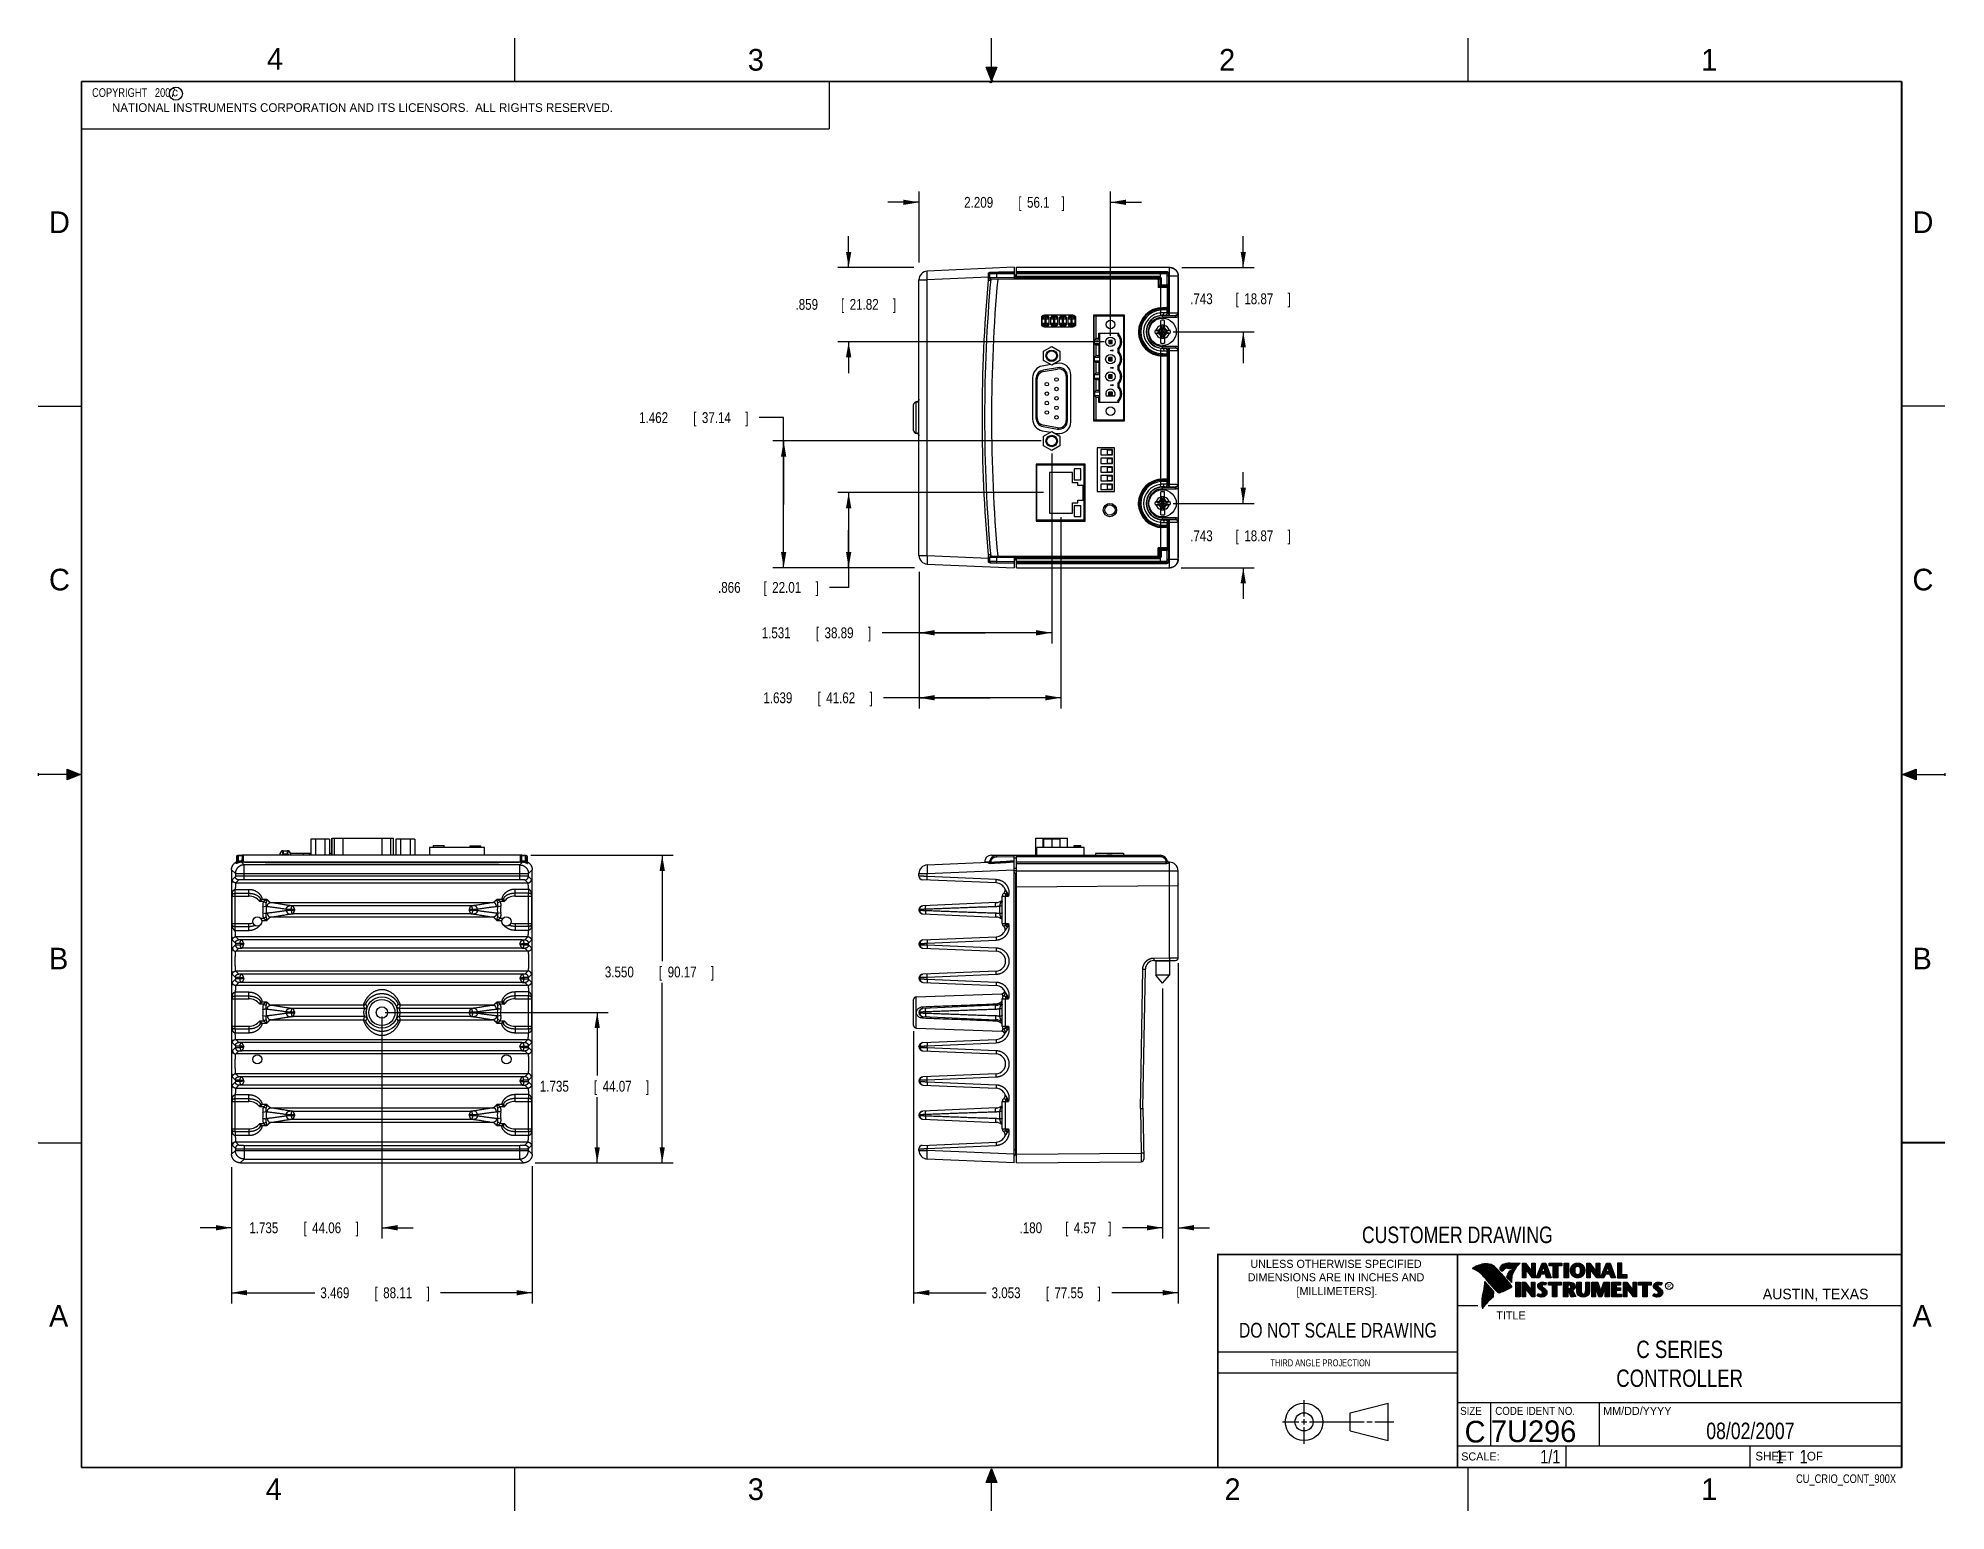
# Model space of a CAD drawing. Header units: inches. Extents: x 0 to 22, y 0 to 17.
import ezdxf
from ezdxf.enums import TextEntityAlignment as Align

# ---------------------------------------------------------------- set-up
doc = ezdxf.new("R2010")
doc.units = ezdxf.units.IN
doc.header["$LTSCALE"] = 1.21
doc.header["$MEASUREMENT"] = 0
doc.layers.get('0').update_dxf_attribs({"linetype": 'CONTINUOUS'})
doc.layers.add('DIMENSIONS', color=7, linetype='CONTINUOUS')
doc.styles.get("Standard").update_dxf_attribs({"font": 'txt', "width": 0.8})
doc.dimstyles.new('DIMSTYLE_1', dxfattribs={"dimtxt": 0.125, "dimasz": 0.18, "dimexe": 0.18, "dimexo": 0.0625, "dimgap": 0.09, "dimtad": 0, "dimtih": 1, "dimtoh": 1, "dimdec": 3, "dimzin": 4, "dimdsep": 46, "dimtxsty": 'STANDARD', "dimblk": '_FILLED', "dimblk1": '_FILLED', "dimblk2": '_FILLED', "dimcen": 0.09, "dimadec": 0, "dimazin": 0, "dimtp": 0.01, "dimtm": 0.01, "dimtfac": 1, "dimtdec": 3, "dimtofl": 0, "dimtmove": 0, "dimatfit": 3, "dimldrblk": '_FILLED', "dimfxl": 1, "dimtolj": 1, "dimtzin": 4, "dimarcsym": 0})

msp = doc.modelspace()

# ---------------------------------------------------------------- texts
at = {"color": 2, "linetype": 'CONTINUOUS'}
for s, height, p in [('4', 0.25, (2.64, 16.6369)), ('3', 0.25, (8.1875, 16.625)), ('2', 0.25, (13.625, 16.625)), ('1', 0.25, (19.1875, 16.625)), ('c', 0.1, (1.5463, 16.328)), ('NATIONAL INSTRUMENTS CORPORATION AND ITS LICENSORS.  ALL RIGHTS RESERVED.', 0.1, (0.851, 16.1482)), ('D', 0.25, (0.125, 14.75)), ('D', 0.25, (21.625, 14.75)), ('C', 0.25, (0.125, 10.625)), ('C', 0.25, (21.625, 10.625)), ('B', 0.25, (0.125, 6.25)), ('B', 0.25, (21.625, 6.25)), ('R', 0.0418, (18.7972, 2.5749)), ('AUSTIN, TEXAS', 0.121576, (19.898, 2.4426)), ('A', 0.25, (0.125, 2.125)), ('TITLE', 0.093, (16.8235, 2.21)), ('A', 0.25, (21.625, 2.125)), ('MM/DD/YYYY', 0.093, (18.0565, 1.1072)), ('SCALE:', 0.093, (16.4187, 0.5815)), ('SHEET    OF', 0.1, (19.8121, 0.5815)), ('4', 0.25, (2.625, 0.125)), ('3', 0.25, (8.1875, 0.125)), ('2', 0.25, (13.6875, 0.125)), ('1', 0.25, (19.1875, 0.125))]:
    msp.add_text(s, height=height, dxfattribs=at).set_placement(p)
at = {"color": 7, "linetype": 'CONTINUOUS', "width": 0.8}
for s, height, p in [('CUSTOMER DRAWING', 0.19, (16.3742, 3.0911)), ('DO NOT SCALE DRAWING', 0.17, (14.9953, 1.9998))]:
    msp.add_text(s, height=height, dxfattribs=at).set_placement(p, align=Align.CENTER)
at = {"color": 2, "linetype": 'CONTINUOUS'}
for s, p in [('UNLESS OTHERWISE SPECIFIED', (14.9742, 2.8049)), ('DIMENSIONS ARE IN INCHES AND', (14.9742, 2.6501)), ('[MILLIMETERS].', (14.9844, 2.4899))]:
    msp.add_text(s, height=0.093, dxfattribs=at).set_placement(p, align=Align.CENTER)
for s, height, width, p in [('THIRD ANGLE PROJECTION', 0.08, 0.8, (14.2178, 1.6686)), ('SIZE', 0.093, 0.9, (16.407, 1.1072)), ('CODE IDENT NO.', 0.093, 0.9, (16.8114, 1.1072))]:
    msp.add_text(s, height=height, dxfattribs=dict(at, width=width)).set_placement(p)
at = {"color": 7, "linetype": 'CONTINUOUS'}
msp.add_text('C', height=0.25, dxfattribs=at).set_placement((16.5785, 0.7893), align=Align.CENTER)
msp.add_text('7U296', height=0.25, dxfattribs=at).set_placement((16.7614, 0.7941))
at = {"color": 7, "linetype": 'CONTINUOUS', "width": 0.8}
msp.add_text('1/1', height=0.15625, dxfattribs=at).set_placement((17.5623, 0.5469), align=Align.RIGHT)
at = {"color": 2, "linetype": 'CONTINUOUS', "width": 0.8}
msp.add_text('CU_CRIO_CONT_900X', height=0.1, dxfattribs=at).set_placement((21.4352, 0.3213), align=Align.RIGHT)
at = {"color": 2, "linetype": 'CONTINUOUS', "insert": (0.5624, 16.4219), "char_height": 0.1, "width": 1.44, "attachment_point": 1}
msp.add_mtext('  COPYRIGHT   2007', dxfattribs=at)
at = {"color": 7, "linetype": 'CONTINUOUS'}
for s, insert, char_height, width, attachment_point in [('C SERIES\\PCONTROLLER', (18.9387, 1.9646), 0.2, 1.6, 2), ('08/02/2007 ', (19.755, 1.0181), 0.19, 1.672, 2), ('     1    1', (19.8125, 0.7031), 0.15625, 1.375, 1)]:
    msp.add_mtext(s, dxfattribs=dict(at, insert=insert, char_height=char_height, width=width, attachment_point=attachment_point))

# ---------------------------------------------------------------- blocks, each defined once
blk = doc.blocks.new('_FILLED')
at = {"color": 0, "linetype": 'BYBLOCK'}
blk.add_solid([(0, 0), (-1, 0.17), (-1, -0.17)], dxfattribs=at)
blk = doc.blocks.new('*D0')
at = {"layer": 'DIMENSIONS', "color": 2, "linetype": 'CONTINUOUS'}
for p, q in [((3.966, 5.708), (3.966, 3.143)), ((2.231, 3.966), (2.231, 3.143)), ((2.231, 3.268), (1.871, 3.268)), ((3.966, 3.268), (4.326, 3.268))]:
    blk.add_line(p, q, dxfattribs=at)
at = {"layer": 'DIMENSIONS', "color": 2, "linetype": 'CONTINUOUS', "xscale": 0.18, "yscale": 0.18, "zscale": 0.18}
blk.add_blockref('_FILLED', (2.231, 3.268), dxfattribs=at)
at = {"layer": 'DIMENSIONS', "color": 2, "linetype": 'CONTINUOUS', "xscale": 0.18, "yscale": 0.18, "zscale": 0.18, "rotation": 180}
blk.add_blockref('_FILLED', (3.966, 3.268), dxfattribs=at)
at = {"layer": 'DIMENSIONS', "color": 2, "linetype": 'CONTINUOUS', "width": 0.8}
for s, p in [('1.735', (2.436, 3.205)), ('[', (3.061, 3.205)), ('44.06', (3.161, 3.205)), (']', (3.661, 3.205))]:
    blk.add_text(s, height=0.125, dxfattribs=at).set_placement(p)
blk = doc.blocks.new('*D1')
at = {"layer": 'DIMENSIONS', "color": 2, "linetype": 'CONTINUOUS'}
for p, q in [((5.7, 3.978), (5.7, 2.393)), ((2.231, 3.958), (2.231, 2.393)), ((2.231, 2.518), (3.193, 2.518)), ((5.7, 2.518), (4.643, 2.518))]:
    blk.add_line(p, q, dxfattribs=at)
at = {"layer": 'DIMENSIONS', "color": 2, "linetype": 'CONTINUOUS', "xscale": 0.18, "yscale": 0.18, "zscale": 0.18, "rotation": 180}
blk.add_blockref('_FILLED', (2.231, 2.518), dxfattribs=at)
at = {"layer": 'DIMENSIONS', "color": 2, "linetype": 'CONTINUOUS', "xscale": 0.18, "yscale": 0.18, "zscale": 0.18}
blk.add_blockref('_FILLED', (5.7, 2.518), dxfattribs=at)
at = {"layer": 'DIMENSIONS', "color": 2, "linetype": 'CONTINUOUS', "width": 0.8}
for s, p in [('3.469', (3.256, 2.455)), ('[', (3.881, 2.455)), ('88.11', (3.981, 2.455)), (']', (4.481, 2.455))]:
    blk.add_text(s, height=0.125, dxfattribs=at).set_placement(p)
blk = doc.blocks.new('*D2')
at = {"layer": 'DIMENSIONS', "color": 2, "linetype": 'CONTINUOUS'}
for p, q in [((5.685, 7.568), (7.325, 7.568)), ((7.2, 7.568), (7.2, 6.345)), ((7.2, 4.018), (7.2, 6.095)), ((5.734, 4.018), (7.325, 4.018))]:
    blk.add_line(p, q, dxfattribs=at)
at = {"layer": 'DIMENSIONS', "color": 2, "linetype": 'CONTINUOUS', "xscale": 0.18, "yscale": 0.18, "zscale": 0.18}
for p, rotation in [((7.2, 7.568), 90), ((7.2, 4.018), 270)]:
    blk.add_blockref('_FILLED', p, dxfattribs=dict(at, rotation=rotation))
at = {"layer": 'DIMENSIONS', "color": 2, "linetype": 'CONTINUOUS', "width": 0.8}
for s, p in [('3.550', (6.538, 6.158)), ('[', (7.163, 6.158)), ('90.17', (7.263, 6.158)), (']', (7.763, 6.158))]:
    blk.add_text(s, height=0.125, dxfattribs=at).set_placement(p)
blk = doc.blocks.new('*D3')
at = {"layer": 'DIMENSIONS', "color": 2, "linetype": 'CONTINUOUS'}
for p, q in [((4.003, 5.753), (6.575, 5.753)), ((6.45, 5.753), (6.45, 5.026)), ((6.45, 4.018), (6.45, 4.776)), ((5.735, 4.018), (6.575, 4.018))]:
    blk.add_line(p, q, dxfattribs=at)
at = {"layer": 'DIMENSIONS', "color": 2, "linetype": 'CONTINUOUS', "xscale": 0.18, "yscale": 0.18, "zscale": 0.18}
for p, rotation in [((6.45, 5.753), 90), ((6.45, 4.018), 270)]:
    blk.add_blockref('_FILLED', p, dxfattribs=dict(at, rotation=rotation))
at = {"layer": 'DIMENSIONS', "color": 2, "linetype": 'CONTINUOUS', "width": 0.8}
for s, p in [('1.735', (5.788, 4.839)), ('[', (6.413, 4.839)), ('44.07', (6.513, 4.839)), (']', (7.013, 4.839))]:
    blk.add_text(s, height=0.125, dxfattribs=at).set_placement(p)
blk = doc.blocks.new('*D4')
at = {"layer": 'DIMENSIONS', "color": 2, "linetype": 'CONTINUOUS'}
for p, q in [((13.154, 6.322), (13.154, 2.393)), ((10.101, 5.539), (10.101, 2.393)), ((10.101, 2.518), (10.938, 2.518)), ((13.154, 2.518), (12.388, 2.518))]:
    blk.add_line(p, q, dxfattribs=at)
at = {"layer": 'DIMENSIONS', "color": 2, "linetype": 'CONTINUOUS', "xscale": 0.18, "yscale": 0.18, "zscale": 0.18, "rotation": 180}
blk.add_blockref('_FILLED', (10.101, 2.518), dxfattribs=at)
at = {"layer": 'DIMENSIONS', "color": 2, "linetype": 'CONTINUOUS', "xscale": 0.18, "yscale": 0.18, "zscale": 0.18}
blk.add_blockref('_FILLED', (13.154, 2.518), dxfattribs=at)
at = {"layer": 'DIMENSIONS', "color": 2, "linetype": 'CONTINUOUS', "width": 0.8}
for s, p in [('3.053', (11, 2.455)), ('[', (11.625, 2.455)), ('77.55', (11.725, 2.455)), (']', (12.225, 2.455))]:
    blk.add_text(s, height=0.125, dxfattribs=at).set_placement(p)
blk = doc.blocks.new('*D5')
at = {"layer": 'DIMENSIONS', "color": 2, "linetype": 'CONTINUOUS'}
for p, q in [((13.154, 6.322), (13.154, 3.143)), ((12.974, 6.03), (12.974, 3.143)), ((12.974, 3.268), (12.511, 3.268)), ((13.154, 3.268), (13.514, 3.268))]:
    blk.add_line(p, q, dxfattribs=at)
at = {"layer": 'DIMENSIONS', "color": 2, "linetype": 'CONTINUOUS', "xscale": 0.18, "yscale": 0.18, "zscale": 0.18}
blk.add_blockref('_FILLED', (12.974, 3.268), dxfattribs=at)
at = {"layer": 'DIMENSIONS', "color": 2, "linetype": 'CONTINUOUS', "xscale": 0.18, "yscale": 0.18, "zscale": 0.18, "rotation": 180}
blk.add_blockref('_FILLED', (13.154, 3.268), dxfattribs=at)
at = {"layer": 'DIMENSIONS', "color": 2, "linetype": 'CONTINUOUS', "width": 0.8}
for s, p in [('.180', (11.323, 3.205)), ('[', (11.848, 3.205)), ('4.57', (11.948, 3.205)), (']', (12.348, 3.205))]:
    blk.add_text(s, height=0.125, dxfattribs=at).set_placement(p)
blk = doc.blocks.new('*D6')
at = {"layer": 'DIMENSIONS', "color": 2, "linetype": 'CONTINUOUS'}
for p, q in [((13.904, 11.63), (13.904, 11.99)), ((13.095, 11.63), (14.029, 11.63)), ((13.188, 10.887), (14.029, 10.887)), ((13.904, 10.887), (13.904, 10.527))]:
    blk.add_line(p, q, dxfattribs=at)
at = {"layer": 'DIMENSIONS', "color": 2, "linetype": 'CONTINUOUS', "xscale": 0.18, "yscale": 0.18, "zscale": 0.18}
for p, rotation in [((13.904, 11.63), 270), ((13.904, 10.887), 90)]:
    blk.add_blockref('_FILLED', p, dxfattribs=dict(at, rotation=rotation))
at = {"layer": 'DIMENSIONS', "color": 2, "linetype": 'CONTINUOUS', "width": 0.8}
for s, p in [('.743', (13.291, 11.193)), ('[', (13.816, 11.193)), ('18.87', (13.916, 11.193)), (']', (14.416, 11.193))]:
    blk.add_text(s, height=0.125, dxfattribs=at).set_placement(p)
blk = doc.blocks.new('*D7')
at = {"layer": 'DIMENSIONS', "color": 2, "linetype": 'CONTINUOUS'}
for p, q in [((13.904, 14.353), (13.904, 14.713)), ((13.194, 14.353), (14.029, 14.353)), ((13.097, 13.61), (14.029, 13.61)), ((13.904, 13.61), (13.904, 13.25))]:
    blk.add_line(p, q, dxfattribs=at)
at = {"layer": 'DIMENSIONS', "color": 2, "linetype": 'CONTINUOUS', "xscale": 0.18, "yscale": 0.18, "zscale": 0.18}
for p, rotation in [((13.904, 14.353), 270), ((13.904, 13.61), 90)]:
    blk.add_blockref('_FILLED', p, dxfattribs=dict(at, rotation=rotation))
at = {"layer": 'DIMENSIONS', "color": 2, "linetype": 'CONTINUOUS', "width": 0.8}
for s, p in [('.743', (13.291, 13.929)), ('[', (13.816, 13.929)), ('18.87', (13.916, 13.929)), (']', (14.416, 13.929))]:
    blk.add_text(s, height=0.125, dxfattribs=at).set_placement(p)
blk = doc.blocks.new('*D8')
at = {"layer": 'DIMENSIONS', "color": 2, "linetype": 'CONTINUOUS'}
for p, q in [((9.351, 14.353), (9.351, 14.713)), ((10.103, 14.353), (9.226, 14.353)), ((12.298, 13.494), (9.226, 13.494)), ((9.351, 13.494), (9.351, 13.134))]:
    blk.add_line(p, q, dxfattribs=at)
at = {"layer": 'DIMENSIONS', "color": 2, "linetype": 'CONTINUOUS', "xscale": 0.18, "yscale": 0.18, "zscale": 0.18}
for p, rotation in [((9.351, 14.353), 270), ((9.351, 13.494), 90)]:
    blk.add_blockref('_FILLED', p, dxfattribs=dict(at, rotation=rotation))
at = {"layer": 'DIMENSIONS', "color": 2, "linetype": 'CONTINUOUS', "width": 0.8}
for s, p in [('.859', (8.738, 13.864)), ('[', (9.263, 13.864)), ('21.82', (9.363, 13.864)), (']', (9.863, 13.864))]:
    blk.add_text(s, height=0.125, dxfattribs=at).set_placement(p)
blk = doc.blocks.new('*D9')
at = {"layer": 'DIMENSIONS', "color": 2, "linetype": 'CONTINUOUS'}
for p, q in [((11.601, 11.754), (9.226, 11.754)), ((9.351, 11.754), (9.351, 11.32)), ((9.351, 10.887), (9.351, 11.32)), ((9.351, 11.32), (9.351, 10.659)), ((10.111, 10.887), (9.226, 10.887)), ((9.351, 10.659), (9.132, 10.659))]:
    blk.add_line(p, q, dxfattribs=at)
at = {"layer": 'DIMENSIONS', "color": 2, "linetype": 'CONTINUOUS', "xscale": 0.18, "yscale": 0.18, "zscale": 0.18}
for p, rotation in [((9.351, 11.754), 90), ((9.351, 10.887), 270)]:
    blk.add_blockref('_FILLED', p, dxfattribs=dict(at, rotation=rotation))
at = {"layer": 'DIMENSIONS', "color": 2, "linetype": 'CONTINUOUS', "width": 0.8}
for s, p in [('.866', (7.844, 10.597)), ('[', (8.369, 10.597)), ('22.01', (8.469, 10.597)), (']', (8.969, 10.597))]:
    blk.add_text(s, height=0.125, dxfattribs=at).set_placement(p)
blk = doc.blocks.new('*D10')
at = {"layer": 'DIMENSIONS', "color": 2, "linetype": 'CONTINUOUS'}
for p, q in [((8.601, 12.619), (8.32, 12.619)), ((8.601, 11.618), (8.601, 12.619)), ((11.574, 12.35), (8.476, 12.35)), ((8.601, 12.35), (8.601, 11.618)), ((8.601, 10.887), (8.601, 11.618)), ((10.111, 10.887), (8.476, 10.887))]:
    blk.add_line(p, q, dxfattribs=at)
at = {"layer": 'DIMENSIONS', "color": 2, "linetype": 'CONTINUOUS', "xscale": 0.18, "yscale": 0.18, "zscale": 0.18}
for p, rotation in [((8.601, 12.35), 90), ((8.601, 10.887), 270)]:
    blk.add_blockref('_FILLED', p, dxfattribs=dict(at, rotation=rotation))
at = {"layer": 'DIMENSIONS', "color": 2, "linetype": 'CONTINUOUS', "width": 0.8}
for s, p in [('1.462', (6.933, 12.557)), ('[', (7.558, 12.557)), ('37.14', (7.658, 12.557)), (']', (8.158, 12.557))]:
    blk.add_text(s, height=0.125, dxfattribs=at).set_placement(p)
blk = doc.blocks.new('*D11')
at = {"layer": 'DIMENSIONS', "color": 2, "linetype": 'CONTINUOUS'}
for p, q in [((11.801, 11.472), (11.801, 9.261)), ((10.163, 10.834), (10.163, 9.261)), ((10.982, 9.386), (9.754, 9.386)), ((10.163, 9.386), (10.982, 9.386)), ((11.801, 9.386), (10.982, 9.386))]:
    blk.add_line(p, q, dxfattribs=at)
at = {"layer": 'DIMENSIONS', "color": 2, "linetype": 'CONTINUOUS', "xscale": 0.18, "yscale": 0.18, "zscale": 0.18, "rotation": 180}
blk.add_blockref('_FILLED', (10.163, 9.386), dxfattribs=at)
at = {"layer": 'DIMENSIONS', "color": 2, "linetype": 'CONTINUOUS', "xscale": 0.18, "yscale": 0.18, "zscale": 0.18}
blk.add_blockref('_FILLED', (11.801, 9.386), dxfattribs=at)
at = {"layer": 'DIMENSIONS', "color": 2, "linetype": 'CONTINUOUS', "width": 0.8}
for s, p in [('1.639', (8.367, 9.323)), ('[', (8.992, 9.323)), ('41.62', (9.092, 9.323)), (']', (9.592, 9.323))]:
    blk.add_text(s, height=0.125, dxfattribs=at).set_placement(p)
blk = doc.blocks.new('*D12')
at = {"layer": 'DIMENSIONS', "color": 2, "linetype": 'CONTINUOUS'}
for p, q in [((11.694, 12.204), (11.694, 10.011)), ((10.163, 10.841), (10.163, 10.011)), ((10.928, 10.136), (9.736, 10.136)), ((10.163, 10.136), (10.928, 10.136)), ((11.694, 10.136), (10.928, 10.136))]:
    blk.add_line(p, q, dxfattribs=at)
at = {"layer": 'DIMENSIONS', "color": 2, "linetype": 'CONTINUOUS', "xscale": 0.18, "yscale": 0.18, "zscale": 0.18, "rotation": 180}
blk.add_blockref('_FILLED', (10.163, 10.136), dxfattribs=at)
at = {"layer": 'DIMENSIONS', "color": 2, "linetype": 'CONTINUOUS', "xscale": 0.18, "yscale": 0.18, "zscale": 0.18}
blk.add_blockref('_FILLED', (11.694, 10.136), dxfattribs=at)
at = {"layer": 'DIMENSIONS', "color": 2, "linetype": 'CONTINUOUS', "width": 0.8}
for s, p in [('1.531', (8.348, 10.073)), ('[', (8.973, 10.073)), ('38.89', (9.073, 10.073)), (']', (9.573, 10.073))]:
    blk.add_text(s, height=0.125, dxfattribs=at).set_placement(p)
blk = doc.blocks.new('*D13')
at = {"layer": 'DIMENSIONS', "color": 2, "linetype": 'CONTINUOUS'}
for p, q in [((10.163, 14.41), (10.163, 15.23)), ((12.371, 13.565), (12.371, 15.23)), ((10.163, 15.105), (9.803, 15.105)), ((12.371, 15.105), (12.731, 15.105))]:
    blk.add_line(p, q, dxfattribs=at)
at = {"layer": 'DIMENSIONS', "color": 2, "linetype": 'CONTINUOUS', "xscale": 0.18, "yscale": 0.18, "zscale": 0.18}
blk.add_blockref('_FILLED', (10.163, 15.105), dxfattribs=at)
at = {"layer": 'DIMENSIONS', "color": 2, "linetype": 'CONTINUOUS', "xscale": 0.18, "yscale": 0.18, "zscale": 0.18, "rotation": 180}
blk.add_blockref('_FILLED', (12.371, 15.105), dxfattribs=at)
at = {"layer": 'DIMENSIONS', "color": 2, "linetype": 'CONTINUOUS', "width": 0.8}
for s, p in [('2.209', (10.684, 15.042)), ('[', (11.309, 15.042)), ('56.1', (11.409, 15.042)), (']', (11.809, 15.042))]:
    blk.add_text(s, height=0.125, dxfattribs=at).set_placement(p)

# ---------------------------------------------------------------- dimensions: what is measured, and where the dimension line sits
at = {"layer": 'DIMENSIONS', "color": 2, "linetype": 'CONTINUOUS'}
for base, p1, p2, picture, middle in [((12.3712, 15.1046), (10.1626, 14.4099), (12.3712, 13.5649), '*D13', (11.296, 15.1046)), ((11.6937, 10.1356), (10.1626, 10.841), (11.6937, 12.2038), '*D12', (9.0107, 10.1356)), ((11.8011114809, 9.3856224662), (10.1626114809, 10.8341601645), (11.8011114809, 11.4721113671), '*D11', (9.0291434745, 9.3856224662)), ((13.1536, 3.2677), (12.9736, 6.03), (13.1536, 6.3215), '*D5', (11.886, 3.2677)), ((3.9659086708, 3.2677162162), (2.2314086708, 3.9664124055), (3.9659086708, 5.7076141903), '*D0', (3.0989370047, 3.2677162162)), ((5.7004, 2.5177), (2.2314, 3.958), (5.7004, 3.9782), '*D1', (3.9182, 2.5177))]:
    dim = msp.add_linear_dim(base=base, p1=p1, p2=p2, dimstyle='DIMSTYLE_1', dxfattribs=at)
    dim.commit()
    dim.dimension.update_dxf_attribs({"geometry": picture, "text_midpoint": middle, "dimtype": 160})
for base, p1, p2, angle, picture, middle in [((9.3506, 13.4941), (10.103, 14.353), (12.2981, 13.4941), 270, '*D8', (9.3506, 13.9263)), ((13.9036, 13.6101), (13.1942, 14.353), (13.0974, 13.6101), 270, '*D7', (13.9036, 13.9914)), ((8.6006, 12.3496), (10.111, 10.8873), (11.5738, 12.3496), 90, '*D10', (7.5952, 12.6195)), ((13.9036, 11.6301), (13.1878, 10.8873), (13.0951, 11.6301), 90, '*D6', (13.9036, 11.255)), ((9.3506, 11.7536), (10.111, 10.8873), (11.6005, 11.7536), 90, '*D9', (8.4569, 10.6595)), ((7.2004, 7.5677), (5.7335, 4.0177), (5.6853, 7.5677), 90, '*D2', (7.2004, 6.2201)), ((10.1006, 2.5177), (13.1536, 6.3215), (10.1006, 5.5392), 180, '*D4', (11.6628, 2.5177)), ((6.4504, 5.7527), (5.7352, 4.0177), (4.0034, 5.7527), 90, '*D3', (6.4504, 4.9012))]:
    dim = msp.add_linear_dim(base=base, p1=p1, p2=p2, angle=angle, dimstyle='DIMSTYLE_1', dxfattribs=at)
    dim.commit()
    dim.dimension.update_dxf_attribs({"geometry": picture, "text_midpoint": middle, "dimtype": 160})

# ---------------------------------------------------------------- hatches: boundary and pattern name
at = {"linetype": 'CONTINUOUS'}
for points in [[(11, 16.51), (10.9375, 16.6663), (11.0625, 16.6663)], [(0.3337, 8.5625), (0.49, 8.5), (0.3337, 8.4375)], [(21.6663, 8.5625), (21.6663, 8.4375), (21.51, 8.5)], [(10.9375, 0.3287), (11, 0.485), (11.0625, 0.3287)]]:
    msp.add_hatch(color=2, dxfattribs=at).paths.add_polyline_path(points)

# ---------------------------------------------------------------- linework, layer by layer
at = {"color": 2, "linetype": 'CONTINUOUS'}
for p, q in [((5.5, 16.5), (5.5, 17)), ((11, 16.485), (11, 17)), ((16.5, 16.5), (16.5, 17)), ((11, 16.51), (10.9375, 16.6663)), ((10.9375, 16.6663), (11.0625, 16.6663)), ((11.015, 16.515), (10.985, 16.485)), ((10.985, 16.485), (11, 16.515)), ((11.0625, 16.6663), (11, 16.51)), ((11, 16.485), (11.015, 16.515)), ((0.4999, 16.5), (9.1249, 16.5)), ((0.4999, 16.5), (0.4999, 15.9531)), ((9.1249, 16.5), (9.1249, 15.9531)), ((0.4999, 15.9531), (9.1249, 15.9531)), ((0, 12.75), (0.5, 12.75)), ((22, 12.75), (21.5, 12.75)), ((0, 8.515), (0, 8.485)), ((0.49, 8.5), (0, 8.5)), ((0.3337, 8.4375), (0.3337, 8.5625)), ((0.3337, 8.5625), (0.49, 8.5)), ((0.49, 8.5), (0.3337, 8.4375)), ((21.51, 8.5), (21.6663, 8.5625)), ((21.51, 8.5), (22, 8.5)), ((21.6663, 8.4375), (21.51, 8.5)), ((21.6663, 8.5625), (21.6663, 8.4375)), ((22, 8.515), (22, 8.485)), ((0, 4.25), (0.5, 4.25)), ((16.3737, 2.9596), (21.5037, 2.9596)), ((16.3737, 2.9596), (16.3737, 1.2496)), ((16.375, 2.96), (21.5, 2.96)), ((21.5037, 2.9596), (21.5037, 1.2496)), ((16.5578, 2.796), (16.5578, 2.7989)), ((16.5646, 2.7936), (16.5646, 2.8033)), ((16.5714, 2.7909), (16.5714, 2.8075)), ((16.5782, 2.788), (16.5782, 2.8116)), ((16.5851, 2.7849), (16.5851, 2.8154)), ((16.5919, 2.7815), (16.5919, 2.819)), ((16.5987, 2.7778), (16.5987, 2.8221)), ((16.6055, 2.7738), (16.6055, 2.8249)), ((16.6124, 2.7696), (16.6124, 2.8276)), ((16.6192, 2.765), (16.6192, 2.8301)), ((16.626, 2.7601), (16.626, 2.8325)), ((16.6329, 2.7549), (16.6329, 2.8347)), ((16.6397, 2.7492), (16.6397, 2.8367)), ((16.6465, 2.7431), (16.6465, 2.8386)), ((16.6533, 2.7366), (16.6533, 2.8403)), ((16.6602, 2.7295), (16.6602, 2.8419)), ((16.667, 2.7221), (16.667, 2.8435)), ((16.6738, 2.7146), (16.6738, 2.8449)), ((16.6806, 2.707), (16.6806, 2.8459)), ((16.6875, 2.6995), (16.6875, 2.8467)), ((16.7939, 2.533), (16.6919, 2.6489)), ((16.6943, 2.6918), (16.6943, 2.8472)), ((16.7011, 2.6841), (16.7011, 2.8474)), ((16.708, 2.6764), (16.708, 2.8474)), ((16.7148, 2.6685), (16.7148, 2.847)), ((16.7216, 2.6607), (16.7216, 2.8465)), ((16.7284, 2.6527), (16.7284, 2.8456)), ((16.7353, 2.6447), (16.7353, 2.8445)), ((16.7421, 2.6366), (16.7421, 2.8431)), ((16.7489, 2.6285), (16.7489, 2.8417)), ((16.7557, 2.6204), (16.7557, 2.84)), ((16.7626, 2.6125), (16.7626, 2.8378)), ((16.7694, 2.6046), (16.7694, 2.8352)), ((16.7762, 2.5968), (16.7762, 2.8321)), ((16.7831, 2.5891), (16.7831, 2.8284)), ((16.7899, 2.5815), (16.7899, 2.8242)), ((16.7967, 2.5739), (16.7967, 2.8193)), ((16.8035, 2.5665), (16.8035, 2.8136)), ((16.8104, 2.5591), (16.8104, 2.807)), ((16.8172, 2.5519), (16.8172, 2.7996)), ((16.824, 2.5447), (16.824, 2.7924)), ((16.8308, 2.5375), (16.8308, 2.7853)), ((16.8377, 2.5314), (16.8377, 2.7781)), ((16.8445, 2.5262), (16.8445, 2.7709)), ((16.8513, 2.523), (16.8513, 2.7637)), ((16.8581, 2.5224), (16.8581, 2.7565)), ((16.8864, 2.7664), (16.8632, 2.7937)), ((16.865, 2.5241), (16.865, 2.7493)), ((16.8877, 2.7723), (16.8682, 2.7952)), ((16.8718, 2.791), (16.8718, 2.8085)), ((16.8718, 2.527), (16.8718, 2.7421)), ((16.8786, 2.783), (16.8786, 2.8206)), ((16.8786, 2.5298), (16.8786, 2.7348)), ((16.8855, 2.7749), (16.8855, 2.8281)), ((16.8855, 2.5327), (16.8855, 2.727)), ((16.8923, 2.7747), (16.8923, 2.8335)), ((16.8923, 2.5356), (16.8923, 2.7187)), ((16.8991, 2.7788), (16.8991, 2.8375)), ((16.8991, 2.5385), (16.8991, 2.7104)), ((16.9059, 2.7837), (16.9059, 2.8408)), ((16.9059, 2.5415), (16.9059, 2.7022)), ((16.9128, 2.7896), (16.9128, 2.8436)), ((16.9128, 2.5446), (16.9128, 2.6939)), ((16.9196, 2.7966), (16.9196, 2.8459)), ((16.9196, 2.5477), (16.9196, 2.6856)), ((16.9264, 2.8018), (16.9264, 2.8477)), ((16.9264, 2.5508), (16.9264, 2.6774)), ((16.9332, 2.8053), (16.9332, 2.849)), ((16.9332, 2.554), (16.9332, 2.6691)), ((16.9401, 2.8077), (16.9401, 2.8499)), ((16.9401, 2.5573), (16.9401, 2.6608)), ((16.9616, 2.6797), (16.9434, 2.7005)), ((16.9469, 2.8082), (16.9469, 2.8509)), ((16.9469, 2.5606), (16.9469, 2.6526)), ((16.9653, 2.6828), (16.9492, 2.7013)), ((16.9537, 2.8069), (16.9537, 2.8518)), ((16.9537, 2.696), (16.9537, 2.7109)), ((16.9537, 2.5639), (16.9537, 2.6443)), ((16.9606, 2.8048), (16.9606, 2.8525)), ((16.9606, 2.6882), (16.9606, 2.7266)), ((16.9674, 2.8034), (16.9674, 2.8531)), ((16.9674, 2.6802), (16.9674, 2.7444)), ((16.9742, 2.8027), (16.9742, 2.8536)), ((16.9742, 2.672), (16.9742, 2.7568)), ((16.981, 2.8023), (16.981, 2.854)), ((16.981, 2.664), (16.981, 2.7634)), ((16.9838, 2.8589), (17.0997, 2.8607)), ((16.9839, 2.8541), (17.087, 2.8557)), ((16.9879, 2.802), (16.9879, 2.8542)), ((16.9879, 2.6563), (16.9879, 2.7665)), ((16.999, 2.637), (16.9946, 2.6418)), ((16.9947, 2.8019), (16.9947, 2.8543)), ((16.9947, 2.6748), (16.9947, 2.7683)), ((17.0015, 2.8005), (17.0015, 2.8544)), ((17.0015, 2.7195), (17.0015, 2.7694)), ((17.0083, 2.7963), (17.0083, 2.8545)), ((17.0083, 2.7388), (17.0083, 2.7698)), ((17.0152, 2.755), (17.0152, 2.8546)), ((17.022, 2.7691), (17.022, 2.8547)), ((17.0288, 2.7817), (17.0288, 2.8548)), ((17.0357, 2.7931), (17.0357, 2.8549)), ((17.0425, 2.8035), (17.0425, 2.855)), ((17.0493, 2.8131), (17.0493, 2.8551)), ((17.0561, 2.822), (17.0561, 2.8552)), ((17.063, 2.8303), (17.063, 2.8553)), ((17.0698, 2.8381), (17.0698, 2.8554)), ((17.0766, 2.8454), (17.0766, 2.8555)), ((17.1243, 2.8592), (17.1609, 2.8592)), ((17.1243, 2.6915), (17.1243, 2.8592)), ((17.1637, 2.6915), (17.1243, 2.6915)), ((17.1291, 2.8543), (17.1585, 2.8543)), ((17.1291, 2.6963), (17.1291, 2.8543)), ((17.1589, 2.6963), (17.1291, 2.6963)), ((17.1381, 2.6963), (17.1381, 2.8543)), ((17.1447, 2.6963), (17.1447, 2.8543)), ((17.1514, 2.6963), (17.1514, 2.8543)), ((17.1589, 2.8042), (17.1581, 2.8543)), ((17.1585, 2.8543), (17.2383, 2.7492)), ((17.2418, 2.6963), (17.1589, 2.8042)), ((17.1589, 2.8042), (17.1589, 2.6963)), ((17.1609, 2.8592), (17.2334, 2.7636)), ((17.2395, 2.6915), (17.1637, 2.7899)), ((17.1637, 2.7899), (17.1637, 2.6915)), ((17.1648, 2.7965), (17.1648, 2.8461)), ((17.1714, 2.7879), (17.1714, 2.8373)), ((17.1781, 2.7792), (17.1781, 2.8285)), ((17.1848, 2.7705), (17.1848, 2.8197)), ((17.1915, 2.7618), (17.1915, 2.8109)), ((17.1981, 2.7531), (17.1981, 2.8021)), ((17.2048, 2.7445), (17.2048, 2.7933)), ((17.2115, 2.7358), (17.2115, 2.7845)), ((17.2182, 2.7271), (17.2182, 2.7757)), ((17.2248, 2.7184), (17.2248, 2.7669)), ((17.2315, 2.7098), (17.2315, 2.7581)), ((17.2334, 2.8592), (17.2732, 2.8592)), ((17.2334, 2.7636), (17.2334, 2.8592)), ((17.2382, 2.7011), (17.2383, 2.7492)), ((17.2383, 2.8543), (17.2684, 2.8543)), ((17.2383, 2.7492), (17.2383, 2.8543)), ((17.2732, 2.6915), (17.2395, 2.6915)), ((17.2684, 2.6963), (17.2418, 2.6963)), ((17.2449, 2.6963), (17.2449, 2.8543)), ((17.2515, 2.6963), (17.2515, 2.8543)), ((17.2582, 2.6963), (17.2582, 2.8543)), ((17.2649, 2.6963), (17.2649, 2.8543)), ((17.2684, 2.8543), (17.2684, 2.6963)), ((17.2732, 2.8592), (17.2732, 2.6915)), ((17.2831, 2.6915), (17.3516, 2.8591)), ((17.3228, 2.6915), (17.2831, 2.6915)), ((17.2903, 2.6964), (17.3548, 2.8542)), ((17.3195, 2.6964), (17.2903, 2.6964)), ((17.2983, 2.6964), (17.2983, 2.7158)), ((17.3049, 2.6964), (17.3049, 2.7322)), ((17.3116, 2.6964), (17.3116, 2.7485)), ((17.3183, 2.6964), (17.3183, 2.7648)), ((17.3356, 2.7364), (17.3195, 2.6964)), ((17.3388, 2.7316), (17.3228, 2.6915)), ((17.325, 2.7101), (17.325, 2.7812)), ((17.3316, 2.7267), (17.3316, 2.7975)), ((17.394, 2.7364), (17.3356, 2.7364)), ((17.3383, 2.7364), (17.3383, 2.8138)), ((17.3905, 2.7316), (17.3388, 2.7316)), ((17.3409, 2.7533), (17.3624, 2.8228)), ((17.389, 2.7533), (17.3409, 2.7533)), ((17.345, 2.7666), (17.345, 2.8302)), ((17.345, 2.7364), (17.345, 2.7533)), ((17.3475, 2.7581), (17.3659, 2.8179)), ((17.3827, 2.7581), (17.3475, 2.7581)), ((17.3516, 2.8591), (17.3938, 2.8591)), ((17.3517, 2.7882), (17.3517, 2.8465)), ((17.3517, 2.7364), (17.3517, 2.7533)), ((17.3548, 2.8542), (17.3905, 2.8542)), ((17.3583, 2.8098), (17.3583, 2.8542)), ((17.3583, 2.7364), (17.3583, 2.7533)), ((17.3624, 2.8228), (17.3701, 2.8228)), ((17.365, 2.8228), (17.365, 2.8542)), ((17.365, 2.7364), (17.365, 2.7533)), ((17.3659, 2.8179), (17.3664, 2.8179)), ((17.3664, 2.8179), (17.3827, 2.7581)), ((17.3701, 2.8228), (17.389, 2.7533)), ((17.3717, 2.817), (17.3717, 2.8542)), ((17.3717, 2.7364), (17.3717, 2.7533)), ((17.3784, 2.7925), (17.3784, 2.8542)), ((17.3784, 2.7364), (17.3784, 2.7533)), ((17.385, 2.7679), (17.385, 2.8542)), ((17.385, 2.7364), (17.385, 2.7533)), ((17.3905, 2.8542), (17.4504, 2.6964)), ((17.4039, 2.6915), (17.3905, 2.7316)), ((17.3917, 2.7364), (17.3917, 2.851)), ((17.3938, 2.8591), (17.4574, 2.6915)), ((17.4074, 2.6964), (17.394, 2.7364)), ((17.3984, 2.7232), (17.3984, 2.8334)), ((17.4574, 2.6915), (17.4039, 2.6915)), ((17.4051, 2.7034), (17.4051, 2.8158)), ((17.4504, 2.6964), (17.4074, 2.6964)), ((17.4118, 2.6964), (17.4118, 2.7982)), ((17.4184, 2.6964), (17.4184, 2.7806)), ((17.4251, 2.6964), (17.4251, 2.763)), ((17.4318, 2.6964), (17.4318, 2.7455)), ((17.4327, 2.8591), (17.5802, 2.8591)), ((17.4327, 2.8278), (17.4327, 2.8591)), ((17.481, 2.8278), (17.4327, 2.8278)), ((17.4375, 2.8542), (17.5753, 2.8542)), ((17.4375, 2.8327), (17.4375, 2.8542)), ((17.4859, 2.8327), (17.4375, 2.8327)), ((17.4385, 2.6964), (17.4385, 2.7279)), ((17.4451, 2.8327), (17.4451, 2.8542)), ((17.4451, 2.6964), (17.4451, 2.7103)), ((17.4518, 2.8327), (17.4518, 2.8542)), ((17.4585, 2.8327), (17.4585, 2.8542)), ((17.4652, 2.8327), (17.4652, 2.8542)), ((17.4718, 2.8327), (17.4718, 2.8542)), ((17.4785, 2.8327), (17.4785, 2.8542)), ((17.481, 2.6915), (17.481, 2.8278)), ((17.5318, 2.6915), (17.481, 2.6915)), ((17.4859, 2.8327), (17.4852, 2.8542)), ((17.4859, 2.6964), (17.4859, 2.8327)), ((17.5269, 2.6964), (17.4859, 2.6964)), ((17.4919, 2.6964), (17.4919, 2.8542)), ((17.4985, 2.6964), (17.4985, 2.8542)), ((17.5052, 2.6964), (17.5052, 2.8542)), ((17.5119, 2.6964), (17.5119, 2.8542)), ((17.5186, 2.6964), (17.5186, 2.8542)), ((17.5269, 2.8327), (17.5252, 2.8542)), ((17.5753, 2.8327), (17.5269, 2.8327)), ((17.5269, 2.8327), (17.5269, 2.6964)), ((17.5802, 2.8278), (17.5318, 2.8278)), ((17.5318, 2.8278), (17.5318, 2.6915)), ((17.5319, 2.8327), (17.5319, 2.8542)), ((17.5386, 2.8327), (17.5386, 2.8542)), ((17.5453, 2.8327), (17.5453, 2.8542)), ((17.5519, 2.8327), (17.5519, 2.8542)), ((17.5586, 2.8327), (17.5586, 2.8542)), ((17.5653, 2.8327), (17.5653, 2.8542)), ((17.572, 2.8327), (17.572, 2.8542)), ((17.5753, 2.8542), (17.5753, 2.8327)), ((17.5802, 2.8591), (17.5802, 2.8278)), ((17.6059, 2.8591), (17.6565, 2.8591)), ((17.6059, 2.6915), (17.6059, 2.8591)), ((17.6565, 2.6915), (17.6059, 2.6915)), ((17.6108, 2.8542), (17.6516, 2.8542)), ((17.6108, 2.6964), (17.6108, 2.8542)), ((17.6516, 2.6964), (17.6108, 2.6964)), ((17.6187, 2.6964), (17.6187, 2.8542)), ((17.6254, 2.6964), (17.6254, 2.8542)), ((17.632, 2.6964), (17.632, 2.8542)), ((17.6387, 2.6964), (17.6387, 2.8542)), ((17.6454, 2.6964), (17.6454, 2.8542)), ((17.6516, 2.8542), (17.6516, 2.6964)), ((17.6565, 2.8591), (17.6565, 2.6915)), ((17.6849, 2.7803), (17.6851, 2.7836)), ((17.6849, 2.7769), (17.6849, 2.7803)), ((17.6849, 2.7735), (17.6849, 2.7769)), ((17.6851, 2.7701), (17.6849, 2.7735)), ((17.6851, 2.7836), (17.6853, 2.7869)), ((17.6854, 2.7668), (17.6851, 2.7701)), ((17.6853, 2.7869), (17.6857, 2.7901)), ((17.6859, 2.7634), (17.6854, 2.7668)), ((17.6857, 2.7901), (17.6862, 2.7933)), ((17.6864, 2.76), (17.6859, 2.7634)), ((17.6862, 2.7933), (17.6868, 2.7964)), ((17.687, 2.7567), (17.6864, 2.76)), ((17.6868, 2.7964), (17.6876, 2.7995)), ((17.6878, 2.7535), (17.687, 2.7567)), ((17.6876, 2.7995), (17.6884, 2.8024)), ((17.6886, 2.7503), (17.6878, 2.7535)), ((17.6884, 2.8024), (17.6893, 2.8053)), ((17.6895, 2.7471), (17.6886, 2.7503)), ((17.6893, 2.8053), (17.6904, 2.8081)), ((17.6905, 2.7441), (17.6895, 2.7471)), ((17.6904, 2.8081), (17.6915, 2.8108)), ((17.6905, 2.7441), (17.6904, 2.8081)), ((17.6917, 2.7411), (17.6905, 2.7441)), ((17.6915, 2.8108), (17.6928, 2.8135)), ((17.6929, 2.7383), (17.6917, 2.7411)), ((17.6928, 2.8135), (17.6942, 2.8161)), ((17.6942, 2.7355), (17.6929, 2.7383)), ((17.6942, 2.8161), (17.6957, 2.8186)), ((17.6956, 2.7327), (17.6942, 2.7355)), ((17.6971, 2.7301), (17.6956, 2.7327)), ((17.6957, 2.8186), (17.6973, 2.8211)), ((17.6971, 2.7301), (17.6973, 2.8211)), ((17.6987, 2.7275), (17.6971, 2.7301)), ((17.6973, 2.8211), (17.699, 2.8236)), ((17.7003, 2.725), (17.6987, 2.7275)), ((17.699, 2.8236), (17.7008, 2.826)), ((17.7021, 2.7226), (17.7003, 2.725)), ((17.7008, 2.826), (17.7028, 2.8284)), ((17.704, 2.7203), (17.7021, 2.7226)), ((17.7028, 2.8284), (17.7048, 2.8307)), ((17.704, 2.7203), (17.7048, 2.8307)), ((17.706, 2.7181), (17.704, 2.7203)), ((17.7048, 2.8307), (17.707, 2.833)), ((17.708, 2.7159), (17.706, 2.7181)), ((17.707, 2.833), (17.7092, 2.8351)), ((17.7102, 2.7138), (17.708, 2.7159)), ((17.7092, 2.8351), (17.7114, 2.8372)), ((17.7102, 2.7138), (17.7114, 2.8372)), ((17.7124, 2.7119), (17.7102, 2.7138)), ((17.7114, 2.8372), (17.7138, 2.8392)), ((17.7147, 2.71), (17.7124, 2.7119)), ((17.7138, 2.8392), (17.7162, 2.841)), ((17.717, 2.7082), (17.7147, 2.71)), ((17.7162, 2.841), (17.7186, 2.8427)), ((17.717, 2.7082), (17.7186, 2.8427)), ((17.7195, 2.7066), (17.717, 2.7082)), ((17.7186, 2.8427), (17.721, 2.8444)), ((17.722, 2.705), (17.7195, 2.7066)), ((17.721, 2.8444), (17.7235, 2.8459)), ((17.7246, 2.7036), (17.722, 2.705)), ((17.7235, 2.8459), (17.7261, 2.8472)), ((17.7246, 2.7036), (17.7235, 2.8459)), ((17.7273, 2.7022), (17.7246, 2.7036)), ((17.7261, 2.8472), (17.7287, 2.8485)), ((17.7267, 2.7789), (17.7268, 2.7812)), ((17.7267, 2.7766), (17.7267, 2.7789)), ((17.7267, 2.7743), (17.7267, 2.7766)), ((17.7268, 2.772), (17.7267, 2.7743)), ((17.7268, 2.7812), (17.7269, 2.7835)), ((17.7269, 2.7696), (17.7268, 2.772)), ((17.7269, 2.7835), (17.727, 2.7857)), ((17.727, 2.7673), (17.7269, 2.7696)), ((17.727, 2.7857), (17.7272, 2.7879)), ((17.7272, 2.765), (17.727, 2.7673)), ((17.7272, 2.7879), (17.7274, 2.79)), ((17.7274, 2.7628), (17.7272, 2.765)), ((17.7301, 2.701), (17.7273, 2.7022)), ((17.7274, 2.79), (17.7276, 2.7921)), ((17.7277, 2.7606), (17.7274, 2.7628)), ((17.7276, 2.7921), (17.7279, 2.7941)), ((17.728, 2.7584), (17.7277, 2.7606)), ((17.7279, 2.7941), (17.7282, 2.7961)), ((17.7283, 2.7563), (17.728, 2.7584)), ((17.7282, 2.7961), (17.7286, 2.798)), ((17.7287, 2.7543), (17.7283, 2.7563)), ((17.7286, 2.798), (17.729, 2.7998)), ((17.7287, 2.8485), (17.7314, 2.8497)), ((17.7291, 2.7523), (17.7287, 2.7543)), ((17.729, 2.7998), (17.7294, 2.8016)), ((17.7295, 2.7503), (17.7291, 2.7523)), ((17.7294, 2.8016), (17.7299, 2.8034)), ((17.73, 2.7485), (17.7295, 2.7503)), ((17.7299, 2.8034), (17.7304, 2.8051)), ((17.7306, 2.7466), (17.73, 2.7485)), ((17.7301, 2.701), (17.7305, 2.7469)), ((17.733, 2.6999), (17.7301, 2.701)), ((17.7304, 2.8051), (17.7309, 2.8068)), ((17.7311, 2.7449), (17.7306, 2.7466)), ((17.7309, 2.8068), (17.7316, 2.8085)), ((17.731, 2.807), (17.7314, 2.8497)), ((17.7318, 2.7431), (17.7311, 2.7449)), ((17.7314, 2.8497), (17.7342, 2.8508)), ((17.7316, 2.8085), (17.7322, 2.8101)), ((17.7324, 2.7414), (17.7318, 2.7431)), ((17.7322, 2.8101), (17.7329, 2.8117)), ((17.7331, 2.7398), (17.7324, 2.7414)), ((17.7329, 2.8117), (17.7337, 2.8133)), ((17.736, 2.6989), (17.733, 2.6999)), ((17.7339, 2.7382), (17.7331, 2.7398)), ((17.7337, 2.8133), (17.7345, 2.8149)), ((17.7347, 2.7366), (17.7339, 2.7382)), ((17.7342, 2.8508), (17.737, 2.8517)), ((17.7345, 2.8149), (17.7354, 2.8164)), ((17.7355, 2.7351), (17.7347, 2.7366)), ((17.7354, 2.8164), (17.7364, 2.8178)), ((17.7365, 2.7337), (17.7355, 2.7351)), ((17.7391, 2.698), (17.736, 2.6989)), ((17.7364, 2.8178), (17.7374, 2.8192)), ((17.7374, 2.7323), (17.7365, 2.7337)), ((17.737, 2.8517), (17.7399, 2.8526)), ((17.7374, 2.8193), (17.737, 2.8517)), ((17.7374, 2.8192), (17.7384, 2.8206)), ((17.7385, 2.7309), (17.7374, 2.7323)), ((17.7384, 2.8206), (17.7395, 2.8218)), ((17.7388, 2.698), (17.7384, 2.7309)), ((17.7396, 2.7296), (17.7385, 2.7309)), ((17.7423, 2.6972), (17.7391, 2.698)), ((17.7395, 2.8218), (17.7407, 2.823)), ((17.7408, 2.7283), (17.7396, 2.7296)), ((17.7399, 2.8526), (17.7429, 2.8534)), ((17.7407, 2.823), (17.742, 2.8241)), ((17.742, 2.7272), (17.7408, 2.7283)), ((17.742, 2.8241), (17.7432, 2.8252)), ((17.7433, 2.7261), (17.742, 2.7272)), ((17.7456, 2.6966), (17.7423, 2.6972)), ((17.7429, 2.8534), (17.7459, 2.8541)), ((17.7432, 2.8252), (17.7446, 2.8261)), ((17.7446, 2.725), (17.7433, 2.7261)), ((17.7446, 2.8261), (17.746, 2.827)), ((17.746, 2.7241), (17.7446, 2.725)), ((17.7455, 2.8267), (17.7455, 2.854)), ((17.7455, 2.6966), (17.7455, 2.7244)), ((17.7489, 2.696), (17.7456, 2.6966)), ((17.7459, 2.8541), (17.749, 2.8546)), ((17.746, 2.827), (17.7474, 2.8278)), ((17.7475, 2.7232), (17.746, 2.7241)), ((17.7474, 2.8278), (17.7488, 2.8285)), ((17.749, 2.7224), (17.7475, 2.7232)), ((17.7488, 2.8285), (17.7503, 2.8291)), ((17.7523, 2.6956), (17.7489, 2.696)), ((17.749, 2.8546), (17.7522, 2.8551)), ((17.7506, 2.7217), (17.749, 2.7224)), ((17.7503, 2.8291), (17.7519, 2.8297)), ((17.7522, 2.7212), (17.7506, 2.7217)), ((17.7519, 2.8297), (17.7535, 2.8301)), ((17.7522, 2.8551), (17.7553, 2.8554)), ((17.7522, 2.8298), (17.7522, 2.8551)), ((17.7538, 2.7207), (17.7522, 2.7212)), ((17.7522, 2.6956), (17.7522, 2.7212)), ((17.7557, 2.6953), (17.7523, 2.6956)), ((17.7535, 2.8301), (17.7551, 2.8305)), ((17.7555, 2.7203), (17.7538, 2.7207)), ((17.7551, 2.8305), (17.7567, 2.8308)), ((17.7553, 2.8554), (17.7585, 2.8556)), ((17.7572, 2.72), (17.7555, 2.7203)), ((17.7591, 2.6952), (17.7557, 2.6953)), ((17.7567, 2.8308), (17.7584, 2.8311)), ((17.7589, 2.7198), (17.7572, 2.72)), ((17.7584, 2.8311), (17.7601, 2.8312)), ((17.7585, 2.8556), (17.7616, 2.8557)), ((17.7589, 2.8311), (17.7589, 2.8556)), ((17.7606, 2.7197), (17.7589, 2.7198)), ((17.7589, 2.6952), (17.7589, 2.7198)), ((17.7625, 2.6951), (17.7591, 2.6952)), ((17.7601, 2.8312), (17.7618, 2.8312)), ((17.7624, 2.7198), (17.7606, 2.7197)), ((17.7616, 2.8557), (17.7648, 2.8556)), ((17.7618, 2.8312), (17.7636, 2.8311)), ((17.7641, 2.7199), (17.7624, 2.7198)), ((17.7659, 2.6952), (17.7625, 2.6951)), ((17.7636, 2.8311), (17.7653, 2.831)), ((17.7658, 2.7201), (17.7641, 2.7199)), ((17.7648, 2.8556), (17.768, 2.8555)), ((17.7653, 2.831), (17.767, 2.8307)), ((17.7655, 2.6952), (17.7659, 2.7201)), ((17.7675, 2.7204), (17.7658, 2.7201)), ((17.7692, 2.6953), (17.7659, 2.6952)), ((17.767, 2.8307), (17.7686, 2.8304)), ((17.7692, 2.7208), (17.7675, 2.7204)), ((17.7676, 2.8306), (17.768, 2.8555)), ((17.768, 2.8555), (17.7711, 2.8552)), ((17.7686, 2.8304), (17.7703, 2.83)), ((17.7709, 2.7213), (17.7692, 2.7208)), ((17.7724, 2.6956), (17.7692, 2.6953)), ((17.7703, 2.83), (17.7719, 2.8295)), ((17.7725, 2.7218), (17.7709, 2.7213)), ((17.7711, 2.8552), (17.7742, 2.8548)), ((17.7719, 2.8295), (17.7734, 2.8289)), ((17.7722, 2.6956), (17.7725, 2.7218)), ((17.7756, 2.6961), (17.7724, 2.6956)), ((17.7741, 2.7224), (17.7725, 2.7218)), ((17.7734, 2.8289), (17.775, 2.8283)), ((17.7739, 2.8287), (17.7742, 2.8548)), ((17.7756, 2.7231), (17.7741, 2.7224)), ((17.7742, 2.8548), (17.7773, 2.8542)), ((17.775, 2.8283), (17.7764, 2.8276)), ((17.7771, 2.7238), (17.7756, 2.7231)), ((17.7788, 2.6966), (17.7756, 2.6961)), ((17.7764, 2.8276), (17.7778, 2.8268)), ((17.7785, 2.7246), (17.7771, 2.7238)), ((17.7773, 2.8542), (17.7804, 2.8536)), ((17.7778, 2.8268), (17.7792, 2.826)), ((17.7798, 2.7255), (17.7785, 2.7246)), ((17.7819, 2.6972), (17.7788, 2.6966)), ((17.7789, 2.6966), (17.7792, 2.7251)), ((17.7792, 2.826), (17.7805, 2.8251)), ((17.7811, 2.7265), (17.7798, 2.7255)), ((17.7801, 2.8254), (17.7804, 2.8536)), ((17.7804, 2.8536), (17.7834, 2.8528)), ((17.7805, 2.8251), (17.7817, 2.8242)), ((17.7824, 2.7276), (17.7811, 2.7265)), ((17.7817, 2.8242), (17.7829, 2.8232)), ((17.785, 2.698), (17.7819, 2.6972)), ((17.7835, 2.7287), (17.7824, 2.7276)), ((17.7829, 2.8232), (17.784, 2.8221)), ((17.7834, 2.8528), (17.7864, 2.8519)), ((17.7846, 2.7299), (17.7835, 2.7287)), ((17.784, 2.8221), (17.785, 2.821)), ((17.7857, 2.7312), (17.7846, 2.7299)), ((17.785, 2.821), (17.786, 2.8198)), ((17.788, 2.6989), (17.785, 2.698)), ((17.7867, 2.7326), (17.7857, 2.7312)), ((17.786, 2.8198), (17.7869, 2.8186)), ((17.7864, 2.8519), (17.7893, 2.8509)), ((17.7867, 2.8189), (17.7864, 2.8519)), ((17.7876, 2.734), (17.7867, 2.7326)), ((17.7869, 2.8186), (17.7878, 2.8173)), ((17.7884, 2.7354), (17.7876, 2.734)), ((17.788, 2.6989), (17.7876, 2.734)), ((17.7878, 2.8173), (17.7886, 2.816)), ((17.791, 2.7), (17.788, 2.6989)), ((17.7892, 2.7369), (17.7884, 2.7354)), ((17.7886, 2.816), (17.7894, 2.8146)), ((17.79, 2.7385), (17.7892, 2.7369)), ((17.7893, 2.8509), (17.7922, 2.8498)), ((17.7894, 2.8146), (17.7901, 2.8132)), ((17.7907, 2.7401), (17.79, 2.7385)), ((17.7901, 2.8132), (17.7908, 2.8116)), ((17.7914, 2.7417), (17.7907, 2.7401)), ((17.7908, 2.8116), (17.7914, 2.8101)), ((17.7939, 2.7012), (17.791, 2.7)), ((17.7914, 2.8101), (17.7921, 2.8084)), ((17.792, 2.7434), (17.7914, 2.7417)), ((17.7926, 2.7451), (17.792, 2.7434)), ((17.7921, 2.8084), (17.7927, 2.8067)), ((17.7922, 2.8498), (17.795, 2.8486)), ((17.7927, 2.8065), (17.7922, 2.8498)), ((17.7932, 2.7469), (17.7926, 2.7451)), ((17.7927, 2.8067), (17.7932, 2.8048)), ((17.7932, 2.8048), (17.7938, 2.8029)), ((17.7938, 2.7487), (17.7932, 2.7469)), ((17.7939, 2.7012), (17.7934, 2.7475)), ((17.7938, 2.8029), (17.7943, 2.801)), ((17.7943, 2.7506), (17.7938, 2.7487)), ((17.7968, 2.7025), (17.7939, 2.7012)), ((17.7943, 2.801), (17.7948, 2.799)), ((17.7947, 2.7525), (17.7943, 2.7506)), ((17.7952, 2.7545), (17.7947, 2.7525)), ((17.7948, 2.799), (17.7952, 2.7969)), ((17.795, 2.8486), (17.7977, 2.8472)), ((17.7952, 2.7969), (17.7956, 2.7947)), ((17.7956, 2.7565), (17.7952, 2.7545)), ((17.7956, 2.7947), (17.7959, 2.7925)), ((17.7959, 2.7586), (17.7956, 2.7565)), ((17.7959, 2.7925), (17.7962, 2.7903)), ((17.7962, 2.7608), (17.7959, 2.7586)), ((17.7962, 2.7903), (17.7964, 2.7881)), ((17.7965, 2.7629), (17.7962, 2.7608)), ((17.7964, 2.7881), (17.7966, 2.7858)), ((17.7967, 2.7652), (17.7965, 2.7629)), ((17.7966, 2.7858), (17.7968, 2.7835)), ((17.7968, 2.7674), (17.7967, 2.7652)), ((17.7968, 2.7835), (17.7969, 2.7812)), ((17.7969, 2.7697), (17.7968, 2.7674)), ((17.7995, 2.7039), (17.7968, 2.7025)), ((17.7969, 2.7812), (17.797, 2.7789)), ((17.797, 2.7719), (17.7969, 2.7697)), ((17.797, 2.7789), (17.797, 2.7765)), ((17.797, 2.7765), (17.797, 2.7742)), ((17.797, 2.7742), (17.797, 2.7719)), ((17.7977, 2.8472), (17.8004, 2.8458)), ((17.7995, 2.7039), (17.8004, 2.8458)), ((17.8023, 2.7054), (17.7995, 2.7039)), ((17.8004, 2.8458), (17.8031, 2.8443)), ((17.8049, 2.707), (17.8023, 2.7054)), ((17.8031, 2.8443), (17.8056, 2.8426)), ((17.8074, 2.7088), (17.8049, 2.707)), ((17.8056, 2.8426), (17.8081, 2.8409)), ((17.8074, 2.7088), (17.8081, 2.8409)), ((17.8098, 2.7106), (17.8074, 2.7088)), ((17.8081, 2.8409), (17.8105, 2.839)), ((17.8121, 2.7125), (17.8098, 2.7106)), ((17.8105, 2.839), (17.8128, 2.8371)), ((17.8143, 2.7145), (17.8121, 2.7125)), ((17.8128, 2.8371), (17.815, 2.8351)), ((17.8143, 2.7145), (17.8128, 2.8371)), ((17.8164, 2.7166), (17.8143, 2.7145)), ((17.815, 2.8351), (17.8171, 2.833)), ((17.8184, 2.7188), (17.8164, 2.7166)), ((17.8171, 2.833), (17.8192, 2.8308)), ((17.8203, 2.721), (17.8184, 2.7188)), ((17.8192, 2.8308), (17.8211, 2.8285)), ((17.8203, 2.721), (17.8211, 2.8285)), ((17.8221, 2.7234), (17.8203, 2.721)), ((17.8211, 2.8285), (17.823, 2.8262)), ((17.8239, 2.7258), (17.8221, 2.7234)), ((17.823, 2.8262), (17.8247, 2.8238)), ((17.8255, 2.7283), (17.8239, 2.7258)), ((17.8247, 2.8238), (17.8264, 2.8214)), ((17.8271, 2.7309), (17.8255, 2.7283)), ((17.8264, 2.8214), (17.8279, 2.8189)), ((17.8271, 2.7309), (17.8279, 2.8189)), ((17.8286, 2.7335), (17.8271, 2.7309)), ((17.8279, 2.8189), (17.8294, 2.8163)), ((17.83, 2.7362), (17.8286, 2.7335)), ((17.8294, 2.8163), (17.8307, 2.8137)), ((17.8313, 2.7389), (17.83, 2.7362)), ((17.8307, 2.8137), (17.8319, 2.811)), ((17.8325, 2.7417), (17.8313, 2.7389)), ((17.8319, 2.811), (17.8331, 2.8082)), ((17.8336, 2.7446), (17.8325, 2.7417)), ((17.8331, 2.8082), (17.8341, 2.8053)), ((17.8347, 2.7475), (17.8336, 2.7446)), ((17.8341, 2.8053), (17.835, 2.8024)), ((17.8347, 2.7475), (17.8341, 2.8053)), ((17.8356, 2.7505), (17.8347, 2.7475)), ((17.835, 2.8024), (17.8359, 2.7993)), ((17.8364, 2.7535), (17.8356, 2.7505)), ((17.8359, 2.7993), (17.8366, 2.7961)), ((17.837, 2.7566), (17.8364, 2.7535)), ((17.8366, 2.7961), (17.8373, 2.7929)), ((17.8376, 2.7598), (17.837, 2.7566)), ((17.8373, 2.7929), (17.8378, 2.7896)), ((17.8381, 2.763), (17.8376, 2.7598)), ((17.8378, 2.7896), (17.8382, 2.7863)), ((17.8385, 2.7663), (17.8381, 2.763)), ((17.8382, 2.7863), (17.8386, 2.783)), ((17.8387, 2.7696), (17.8385, 2.7663)), ((17.8386, 2.783), (17.8388, 2.7796)), ((17.8388, 2.7729), (17.8387, 2.7696)), ((17.8388, 2.7796), (17.8389, 2.7762)), ((17.8389, 2.7762), (17.8388, 2.7729)), ((17.8673, 2.8592), (17.9039, 2.8592)), ((17.8673, 2.6915), (17.8673, 2.8592)), ((17.9067, 2.6915), (17.8673, 2.6915)), ((17.8721, 2.8543), (17.9015, 2.8543)), ((17.8721, 2.6963), (17.8721, 2.8543)), ((17.9019, 2.6963), (17.8721, 2.6963)), ((17.879, 2.6963), (17.879, 2.8543)), ((17.8874, 2.6963), (17.8874, 2.8543)), ((17.8941, 2.6963), (17.8941, 2.8543)), ((17.8991, 2.8543), (17.9019, 2.8042)), ((17.9015, 2.8543), (17.9813, 2.7492)), ((17.9848, 2.6963), (17.9019, 2.8042)), ((17.9019, 2.8042), (17.9019, 2.6963)), ((17.9039, 2.8592), (17.9764, 2.7636)), ((17.9057, 2.7992), (17.9057, 2.8487)), ((17.9824, 2.6915), (17.9067, 2.7899)), ((17.9067, 2.7899), (17.9067, 2.6915)), ((17.9124, 2.7905), (17.9124, 2.8399)), ((17.9191, 2.7818), (17.9191, 2.8311)), ((17.9258, 2.7731), (17.9258, 2.8223)), ((17.9324, 2.7645), (17.9324, 2.8135)), ((17.9391, 2.7558), (17.9391, 2.8047)), ((17.9458, 2.7471), (17.9458, 2.7959)), ((17.9525, 2.7384), (17.9525, 2.7871)), ((17.9591, 2.7297), (17.9591, 2.7783)), ((17.9658, 2.7211), (17.9658, 2.7695)), ((17.9725, 2.7124), (17.9725, 2.7607)), ((17.9764, 2.8592), (18.0162, 2.8592)), ((17.9764, 2.7636), (17.9764, 2.8592)), ((17.9792, 2.7037), (17.9813, 2.7492)), ((17.9813, 2.8543), (18.0114, 2.8543)), ((17.9813, 2.7492), (17.9813, 2.8543)), ((18.0162, 2.6915), (17.9824, 2.6915)), ((18.0114, 2.6963), (17.9848, 2.6963)), ((17.9858, 2.695), (17.9858, 2.8543)), ((17.9925, 2.6963), (17.9925, 2.8543)), ((17.9992, 2.6963), (17.9992, 2.8543)), ((18.0059, 2.6963), (18.0059, 2.8543)), ((18.0114, 2.8543), (18.0114, 2.6963)), ((18.0162, 2.8592), (18.0162, 2.6915)), ((18.0262, 2.6915), (18.0946, 2.8591)), ((18.0658, 2.6915), (18.0262, 2.6915)), ((18.0334, 2.6964), (18.0979, 2.8542)), ((18.0625, 2.6964), (18.0334, 2.6964)), ((18.0392, 2.6964), (18.0392, 2.7107)), ((18.0459, 2.6964), (18.0459, 2.727)), ((18.0526, 2.6964), (18.0526, 2.7434)), ((18.0593, 2.6964), (18.0593, 2.7597)), ((18.0786, 2.7364), (18.0625, 2.6964)), ((18.0819, 2.7316), (18.0658, 2.6915)), ((18.0659, 2.7048), (18.0659, 2.776)), ((18.0726, 2.7214), (18.0726, 2.7924)), ((18.137, 2.7364), (18.0786, 2.7364)), ((18.0793, 2.7364), (18.0793, 2.8087)), ((18.1335, 2.7316), (18.0819, 2.7316)), ((18.084, 2.7533), (18.1054, 2.8228)), ((18.1321, 2.7533), (18.084, 2.7533)), ((18.086, 2.7364), (18.086, 2.825)), ((18.0905, 2.7581), (18.109, 2.8179)), ((18.1258, 2.7581), (18.0905, 2.7581)), ((18.0926, 2.7814), (18.0926, 2.8414)), ((18.0926, 2.7364), (18.0926, 2.7533)), ((18.0946, 2.8591), (18.1369, 2.8591)), ((18.0979, 2.8542), (18.1336, 2.8542)), ((18.0993, 2.803), (18.0993, 2.8542)), ((18.0993, 2.7364), (18.0993, 2.7533)), ((18.1054, 2.8228), (18.1132, 2.8228)), ((18.106, 2.8228), (18.106, 2.8542)), ((18.106, 2.7364), (18.106, 2.7533)), ((18.109, 2.8179), (18.1095, 2.8179)), ((18.1095, 2.8179), (18.1258, 2.7581)), ((18.1127, 2.8228), (18.1127, 2.8542)), ((18.1127, 2.7364), (18.1127, 2.7533)), ((18.1132, 2.8228), (18.1321, 2.7533)), ((18.1193, 2.8002), (18.1193, 2.8542)), ((18.1193, 2.7364), (18.1193, 2.7533)), ((18.126, 2.7756), (18.126, 2.8542)), ((18.126, 2.7364), (18.126, 2.7533)), ((18.1327, 2.7364), (18.1327, 2.8542)), ((18.147, 2.6915), (18.1335, 2.7316)), ((18.1336, 2.8542), (18.1935, 2.6964)), ((18.1369, 2.8591), (18.2005, 2.6915)), ((18.1505, 2.6964), (18.137, 2.7364)), ((18.1394, 2.7295), (18.1394, 2.8389)), ((18.146, 2.7096), (18.146, 2.8213)), ((18.2005, 2.6915), (18.147, 2.6915)), ((18.1935, 2.6964), (18.1505, 2.6964)), ((18.1527, 2.6964), (18.1527, 2.8038)), ((18.1594, 2.6964), (18.1594, 2.7862)), ((18.1661, 2.6964), (18.1661, 2.7686)), ((18.1727, 2.6964), (18.1727, 2.751)), ((18.1794, 2.6964), (18.1794, 2.7334)), ((18.1861, 2.6964), (18.1861, 2.7158)), ((18.272, 2.8591), (18.2214, 2.8591)), ((18.2214, 2.8591), (18.2214, 2.6915)), ((18.2214, 2.6915), (18.3332, 2.6915)), ((18.2671, 2.8542), (18.2262, 2.8542)), ((18.2262, 2.8542), (18.2262, 2.6964)), ((18.2262, 2.6964), (18.3284, 2.6964)), ((18.2328, 2.6964), (18.2328, 2.8542)), ((18.2395, 2.6964), (18.2395, 2.8542)), ((18.2462, 2.6964), (18.2462, 2.8542)), ((18.2529, 2.6964), (18.2529, 2.8542)), ((18.2595, 2.6964), (18.2595, 2.8542)), ((18.2662, 2.6964), (18.2662, 2.7179)), ((18.2671, 2.7179), (18.2671, 2.8542)), ((18.3284, 2.7179), (18.2671, 2.7179)), ((18.272, 2.7227), (18.272, 2.8591)), ((18.3332, 2.7227), (18.272, 2.7227)), ((18.2729, 2.6964), (18.2729, 2.7179)), ((18.2796, 2.6964), (18.2796, 2.7179)), ((18.2862, 2.6964), (18.2862, 2.7179)), ((18.2929, 2.6964), (18.2929, 2.7179)), ((18.2996, 2.6964), (18.2996, 2.7179)), ((18.3063, 2.6964), (18.3063, 2.7179)), ((18.3129, 2.6964), (18.3129, 2.7179)), ((18.3196, 2.6964), (18.3196, 2.7179)), ((18.3284, 2.6964), (18.3284, 2.7179)), ((18.3332, 2.6915), (18.3332, 2.7227)), ((18.6766, 2.6393), (18.695, 2.6413)), ((18.695, 2.6413), (18.7074, 2.6405)), ((16.667, 2.3482), (16.667, 2.477)), ((16.6738, 2.3584), (16.6738, 2.4982)), ((16.6806, 2.368), (16.6806, 2.52)), ((16.6875, 2.377), (16.6875, 2.5502)), ((16.6943, 2.3857), (16.6943, 2.603)), ((16.789, 2.5312), (16.6964, 2.6365)), ((16.7011, 2.3939), (16.7011, 2.6311)), ((16.708, 2.4018), (16.708, 2.6233)), ((16.7148, 2.4093), (16.7148, 2.6156)), ((16.7216, 2.4165), (16.7216, 2.6078)), ((16.7284, 2.4233), (16.7284, 2.6001)), ((16.7353, 2.4299), (16.7353, 2.5923)), ((16.7421, 2.4363), (16.7421, 2.5846)), ((16.7489, 2.4424), (16.7489, 2.5768)), ((16.7557, 2.4482), (16.7557, 2.569)), ((16.7626, 2.4538), (16.7626, 2.5613)), ((16.7694, 2.4592), (16.7694, 2.5535)), ((16.7762, 2.4644), (16.7762, 2.5458)), ((16.7831, 2.4694), (16.7831, 2.538)), ((16.788, 2.4729), (16.789, 2.5312)), ((16.7927, 2.4704), (16.7939, 2.533)), ((16.9606, 2.5673), (16.9606, 2.6361)), ((16.9674, 2.5708), (16.9674, 2.6278)), ((16.9742, 2.5743), (16.9742, 2.6195)), ((16.981, 2.5778), (16.981, 2.6113)), ((16.9879, 2.5814), (16.9879, 2.603)), ((16.9947, 2.5853), (16.9947, 2.5948)), ((17.0482, 2.6383), (17.0988, 2.6383)), ((17.0482, 2.4708), (17.0482, 2.6383)), ((17.0988, 2.4708), (17.0482, 2.4708)), ((17.0531, 2.6334), (17.0939, 2.6334)), ((17.0531, 2.4756), (17.0531, 2.6334)), ((17.0939, 2.4756), (17.0531, 2.4756)), ((17.0577, 2.4756), (17.0577, 2.6334)), ((17.0644, 2.4756), (17.0644, 2.6334)), ((17.071, 2.4756), (17.071, 2.6334)), ((17.0777, 2.4756), (17.0777, 2.6334)), ((17.0844, 2.4756), (17.0844, 2.6334)), ((17.0911, 2.4756), (17.0911, 2.6334)), ((17.0939, 2.6334), (17.0939, 2.4756)), ((17.0988, 2.6383), (17.0988, 2.4708)), ((17.1205, 2.6385), (17.1571, 2.6385)), ((17.1205, 2.4708), (17.1205, 2.6385)), ((17.1599, 2.4708), (17.1205, 2.4708)), ((17.1253, 2.6336), (17.1547, 2.6336)), ((17.1253, 2.4756), (17.1253, 2.6336)), ((17.1551, 2.4756), (17.1253, 2.4756)), ((17.1311, 2.4756), (17.1311, 2.6336)), ((17.1378, 2.4756), (17.1378, 2.6336)), ((17.1445, 2.4756), (17.1445, 2.6336)), ((17.1511, 2.4756), (17.1511, 2.6336)), ((17.1547, 2.6336), (17.2345, 2.5284)), ((17.238, 2.4756), (17.1551, 2.5834)), ((17.1551, 2.5834), (17.1551, 2.4756)), ((17.1571, 2.6385), (17.2296, 2.5429)), ((17.1578, 2.5799), (17.1578, 2.6295)), ((17.2356, 2.4708), (17.1599, 2.5692)), ((17.1599, 2.5692), (17.1599, 2.4708)), ((17.1645, 2.5712), (17.1645, 2.6207)), ((17.1712, 2.5625), (17.1712, 2.6119)), ((17.1778, 2.5539), (17.1778, 2.6031)), ((17.1845, 2.5452), (17.1845, 2.5943)), ((17.1912, 2.5365), (17.1912, 2.5855)), ((17.1979, 2.5278), (17.1979, 2.5767)), ((17.2045, 2.5192), (17.2045, 2.5679)), ((17.2112, 2.5105), (17.2112, 2.5591)), ((17.2179, 2.5018), (17.2179, 2.5503)), ((17.2246, 2.4931), (17.2246, 2.5415)), ((17.2296, 2.6385), (17.2694, 2.6385)), ((17.2296, 2.5429), (17.2296, 2.6385)), ((17.2312, 2.4844), (17.2312, 2.5327)), ((17.2345, 2.6336), (17.2646, 2.6336)), ((17.2345, 2.5284), (17.2345, 2.6336)), ((17.2694, 2.4708), (17.2356, 2.4708)), ((17.2379, 2.4756), (17.2379, 2.6336)), ((17.2646, 2.4756), (17.238, 2.4756)), ((17.2446, 2.4756), (17.2446, 2.6336)), ((17.2513, 2.4756), (17.2513, 2.6336)), ((17.2579, 2.4756), (17.2579, 2.6336)), ((17.2646, 2.6336), (17.2646, 2.4756)), ((17.2694, 2.6385), (17.2694, 2.4708)), ((17.2931, 2.483), (17.3081, 2.5106)), ((17.3026, 2.4766), (17.2931, 2.483)), ((17.2995, 2.4845), (17.3097, 2.5034)), ((17.3049, 2.4809), (17.2995, 2.4845)), ((17.3009, 2.5961), (17.3037, 2.6105)), ((17.302, 2.5852), (17.3009, 2.5961)), ((17.3058, 2.5754), (17.302, 2.5852)), ((17.3118, 2.4729), (17.3026, 2.4766)), ((17.3037, 2.6105), (17.3127, 2.6238)), ((17.3047, 2.481), (17.3047, 2.4941)), ((17.3132, 2.4775), (17.3049, 2.4809)), ((17.3058, 2.5959), (17.3083, 2.6086)), ((17.3068, 2.5863), (17.3058, 2.5959)), ((17.3109, 2.5679), (17.3058, 2.5754)), ((17.3101, 2.5777), (17.3068, 2.5863)), ((17.3081, 2.5106), (17.3144, 2.506)), ((17.3083, 2.6086), (17.3162, 2.6204)), ((17.3097, 2.5034), (17.3119, 2.5018)), ((17.3147, 2.571), (17.3101, 2.5777)), ((17.3153, 2.5636), (17.3109, 2.5679)), ((17.3113, 2.5744), (17.3113, 2.6131)), ((17.3113, 2.478), (17.3119, 2.5018)), ((17.3254, 2.47), (17.3118, 2.4729)), ((17.3119, 2.5018), (17.3189, 2.4983)), ((17.3127, 2.6238), (17.3245, 2.6324)), ((17.3262, 2.4748), (17.3132, 2.4775)), ((17.3144, 2.506), (17.3207, 2.5028)), ((17.3243, 2.5614), (17.3147, 2.571)), ((17.321, 2.5578), (17.3153, 2.5636)), ((17.3162, 2.6204), (17.3269, 2.6281)), ((17.318, 2.5677), (17.318, 2.6217)), ((17.318, 2.4765), (17.318, 2.4986)), ((17.3189, 2.4983), (17.328, 2.4952)), ((17.3207, 2.5028), (17.3291, 2.5)), ((17.3441, 2.5385), (17.321, 2.5578)), ((17.3474, 2.5421), (17.3243, 2.5614)), ((17.3245, 2.6324), (17.3412, 2.639)), ((17.3247, 2.561), (17.3247, 2.6265)), ((17.3247, 2.475), (17.3247, 2.4963)), ((17.3369, 2.4683), (17.3254, 2.47)), ((17.3373, 2.4731), (17.3262, 2.4748)), ((17.3269, 2.6281), (17.3424, 2.6343)), ((17.328, 2.4952), (17.3365, 2.4942)), ((17.3291, 2.5), (17.3366, 2.4991)), ((17.3314, 2.5555), (17.3314, 2.6299)), ((17.3314, 2.474), (17.3314, 2.4948)), ((17.3365, 2.4942), (17.3446, 2.4949)), ((17.3366, 2.4991), (17.3435, 2.4997)), ((17.3452, 2.468), (17.3369, 2.4683)), ((17.345, 2.4729), (17.3373, 2.4731)), ((17.338, 2.5499), (17.338, 2.6326)), ((17.338, 2.473), (17.338, 2.494)), ((17.3412, 2.639), (17.3596, 2.641)), ((17.3424, 2.6343), (17.3597, 2.6362)), ((17.3435, 2.4997), (17.3487, 2.5017)), ((17.3516, 2.5311), (17.3441, 2.5385)), ((17.3446, 2.4949), (17.351, 2.4974)), ((17.3466, 2.6041), (17.3447, 2.6345)), ((17.3447, 2.5443), (17.3461, 2.5993)), ((17.3447, 2.4728), (17.3447, 2.4949)), ((17.3699, 2.4761), (17.345, 2.4729)), ((17.3714, 2.4714), (17.3452, 2.468)), ((17.3466, 2.6041), (17.3461, 2.5993)), ((17.3461, 2.5993), (17.3477, 2.5922)), ((17.3497, 2.609), (17.3466, 2.6041)), ((17.3554, 2.5341), (17.3474, 2.5421)), ((17.3477, 2.5922), (17.3547, 2.5835)), ((17.3487, 2.5017), (17.3536, 2.5051)), ((17.3543, 2.6124), (17.3497, 2.609)), ((17.3513, 2.6025), (17.351, 2.5996)), ((17.351, 2.5996), (17.3521, 2.5944)), ((17.351, 2.4974), (17.3572, 2.5017)), ((17.3533, 2.6056), (17.3513, 2.6025)), ((17.3514, 2.6103), (17.3514, 2.6353)), ((17.3514, 2.5381), (17.3514, 2.5876)), ((17.3514, 2.4737), (17.3514, 2.4975)), ((17.3559, 2.5241), (17.3516, 2.5311)), ((17.3521, 2.5944), (17.3582, 2.5869)), ((17.3565, 2.6079), (17.3533, 2.6056)), ((17.3536, 2.5051), (17.3565, 2.5097)), ((17.3604, 2.6142), (17.3543, 2.6124)), ((17.3547, 2.5835), (17.3771, 2.5649)), ((17.3604, 2.5261), (17.3554, 2.5341)), ((17.3579, 2.5169), (17.3559, 2.5241)), ((17.3614, 2.6094), (17.3565, 2.6079)), ((17.3565, 2.5097), (17.3579, 2.5169)), ((17.3572, 2.5017), (17.3611, 2.5079)), ((17.3581, 2.6135), (17.3581, 2.636)), ((17.3581, 2.5298), (17.3581, 2.5807)), ((17.3581, 2.4746), (17.3581, 2.5024)), ((17.3582, 2.5869), (17.3804, 2.5685)), ((17.3596, 2.641), (17.372, 2.6402)), ((17.3597, 2.6362), (17.3713, 2.6354)), ((17.3664, 2.6148), (17.3604, 2.6142)), ((17.3629, 2.5171), (17.3604, 2.5261)), ((17.3611, 2.5079), (17.3629, 2.5171)), ((17.3665, 2.6099), (17.3614, 2.6094)), ((17.3647, 2.6146), (17.3647, 2.6358)), ((17.3647, 2.4755), (17.3647, 2.5752)), ((17.3726, 2.6145), (17.3664, 2.6148)), ((17.372, 2.6097), (17.3665, 2.6099)), ((17.3868, 2.4857), (17.3699, 2.4761)), ((17.3713, 2.6354), (17.3843, 2.6326)), ((17.3714, 2.6146), (17.3714, 2.6353)), ((17.3714, 2.4763), (17.3714, 2.5696)), ((17.3899, 2.4818), (17.3714, 2.4714)), ((17.372, 2.6402), (17.3856, 2.6373)), ((17.3807, 2.6079), (17.372, 2.6097)), ((17.3819, 2.6126), (17.3726, 2.6145)), ((17.3771, 2.5649), (17.383, 2.559)), ((17.3781, 2.6134), (17.3781, 2.6339)), ((17.3781, 2.4808), (17.3781, 2.5639)), ((17.3804, 2.5685), (17.3864, 2.5624)), ((17.3853, 2.6065), (17.3807, 2.6079)), ((17.3873, 2.6109), (17.3819, 2.6126)), ((17.383, 2.559), (17.3888, 2.5529)), ((17.3843, 2.6326), (17.3921, 2.6299)), ((17.3848, 2.6117), (17.3848, 2.6324)), ((17.3848, 2.4834), (17.3848, 2.5571)), ((17.3899, 2.6036), (17.3853, 2.6065)), ((17.3856, 2.6373), (17.3939, 2.6344)), ((17.3864, 2.5624), (17.3925, 2.5561)), ((17.3967, 2.4966), (17.3868, 2.4857)), ((17.3879, 2.6106), (17.3873, 2.6109)), ((17.3966, 2.6278), (17.3879, 2.6106)), ((17.3888, 2.5529), (17.3953, 2.5446)), ((17.4031, 2.6301), (17.3899, 2.6036)), ((17.4008, 2.4939), (17.3899, 2.4818)), ((17.3914, 2.6176), (17.3914, 2.6301)), ((17.3914, 2.4908), (17.3914, 2.5495)), ((17.3921, 2.6299), (17.3966, 2.6278)), ((17.3925, 2.5561), (17.3994, 2.5472)), ((17.3939, 2.6344), (17.4031, 2.6301)), ((17.3953, 2.5446), (17.4001, 2.535)), ((17.4016, 2.5077), (17.3967, 2.4966)), ((17.3981, 2.4982), (17.3981, 2.5389)), ((17.3994, 2.5472), (17.4046, 2.5368)), ((17.4001, 2.535), (17.4024, 2.5275)), ((17.4063, 2.5063), (17.4008, 2.4939)), ((17.4031, 2.5174), (17.4016, 2.5077)), ((17.4024, 2.5275), (17.4031, 2.5174)), ((17.4046, 2.5368), (17.4072, 2.5285)), ((17.408, 2.5172), (17.4063, 2.5063)), ((17.4072, 2.5285), (17.408, 2.5172)), ((17.4242, 2.6383), (17.5717, 2.6383)), ((17.4242, 2.607), (17.4242, 2.6383)), ((17.4726, 2.607), (17.4242, 2.607)), ((17.429, 2.6334), (17.5669, 2.6334)), ((17.429, 2.6119), (17.429, 2.6334)), ((17.4774, 2.6119), (17.429, 2.6119)), ((17.4382, 2.6119), (17.4382, 2.6334)), ((17.4448, 2.6119), (17.4448, 2.6334)), ((17.4515, 2.6119), (17.4515, 2.6334)), ((17.4582, 2.6119), (17.4582, 2.6334)), ((17.4649, 2.6119), (17.4649, 2.6334)), ((17.4716, 2.6119), (17.4716, 2.6334)), ((17.4726, 2.4708), (17.4726, 2.607)), ((17.5233, 2.4708), (17.4726, 2.4708)), ((17.4774, 2.6119), (17.4782, 2.6334)), ((17.4774, 2.4756), (17.4774, 2.6119)), ((17.5185, 2.4756), (17.4774, 2.4756)), ((17.4849, 2.4756), (17.4849, 2.6334)), ((17.4916, 2.4756), (17.4916, 2.6334)), ((17.4983, 2.4756), (17.4983, 2.6334)), ((17.5049, 2.4756), (17.5049, 2.6334)), ((17.5116, 2.4756), (17.5116, 2.6334)), ((17.5185, 2.6119), (17.5183, 2.6334)), ((17.5669, 2.6119), (17.5185, 2.6119)), ((17.5185, 2.6119), (17.5185, 2.4756)), ((17.5717, 2.607), (17.5233, 2.607)), ((17.5233, 2.607), (17.5233, 2.4708)), ((17.525, 2.6119), (17.525, 2.6334)), ((17.5316, 2.6119), (17.5316, 2.6334)), ((17.5383, 2.6119), (17.5383, 2.6334)), ((17.545, 2.6119), (17.545, 2.6334)), ((17.5517, 2.6119), (17.5517, 2.6334)), ((17.5583, 2.6119), (17.5583, 2.6334)), ((17.5669, 2.6334), (17.5669, 2.6119)), ((17.5717, 2.6383), (17.5717, 2.607)), ((17.5973, 2.6384), (17.674, 2.6384)), ((17.5973, 2.4708), (17.5973, 2.6384)), ((17.6479, 2.4708), (17.5973, 2.4708)), ((17.6021, 2.6335), (17.6737, 2.6335)), ((17.6021, 2.4756), (17.6021, 2.6335)), ((17.643, 2.4756), (17.6021, 2.4756)), ((17.6051, 2.4756), (17.6051, 2.6335)), ((17.6117, 2.4756), (17.6117, 2.6335)), ((17.6184, 2.4756), (17.6184, 2.6335)), ((17.6251, 2.4756), (17.6251, 2.6335)), ((17.6318, 2.4756), (17.6318, 2.6335)), ((17.6384, 2.4756), (17.6384, 2.6335)), ((17.643, 2.6118), (17.6451, 2.6335)), ((17.6628, 2.6118), (17.643, 2.6118)), ((17.643, 2.4756), (17.643, 2.6118)), ((17.643, 2.5608), (17.6635, 2.5608)), ((17.6642, 2.5391), (17.643, 2.5391)), ((17.6628, 2.6069), (17.6479, 2.6069)), ((17.6479, 2.6069), (17.6479, 2.5656)), ((17.6479, 2.5656), (17.6628, 2.5656)), ((17.6609, 2.5343), (17.6479, 2.5343)), ((17.6479, 2.5343), (17.6479, 2.4708)), ((17.6518, 2.6118), (17.6518, 2.6335)), ((17.6518, 2.5391), (17.6518, 2.5608)), ((17.6585, 2.6118), (17.6585, 2.6335)), ((17.6585, 2.5391), (17.6585, 2.5608)), ((17.6879, 2.4675), (17.6609, 2.5343)), ((17.6684, 2.6111), (17.6628, 2.6118)), ((17.6678, 2.6063), (17.6628, 2.6069)), ((17.6628, 2.5656), (17.6687, 2.5666)), ((17.6635, 2.5608), (17.6711, 2.5623)), ((17.6911, 2.4728), (17.6642, 2.5391)), ((17.6651, 2.6115), (17.6651, 2.6335)), ((17.6651, 2.5368), (17.6651, 2.5608)), ((17.6733, 2.6041), (17.6678, 2.6063)), ((17.6751, 2.6086), (17.6684, 2.6111)), ((17.6687, 2.5666), (17.6752, 2.5703)), ((17.6711, 2.5623), (17.6788, 2.567)), ((17.6718, 2.6098), (17.6718, 2.6335)), ((17.6718, 2.5203), (17.6718, 2.5625)), ((17.678, 2.601), (17.6733, 2.6041)), ((17.6737, 2.6335), (17.6928, 2.6316)), ((17.674, 2.6384), (17.6938, 2.6364)), ((17.6818, 2.6043), (17.6751, 2.6086)), ((17.6752, 2.5703), (17.6789, 2.5743)), ((17.6814, 2.5936), (17.678, 2.601)), ((17.6785, 2.6065), (17.6785, 2.633)), ((17.6785, 2.5038), (17.6785, 2.5667)), ((17.6788, 2.567), (17.6834, 2.5723)), ((17.6789, 2.5743), (17.6814, 2.5799)), ((17.6823, 2.5864), (17.6814, 2.5936)), ((17.6814, 2.5799), (17.6823, 2.5864)), ((17.6858, 2.5956), (17.6818, 2.6043)), ((17.6834, 2.5723), (17.6862, 2.5792)), ((17.6852, 2.4873), (17.6834, 2.5723)), ((17.6858, 2.5956), (17.6852, 2.6324)), ((17.6872, 2.5871), (17.6858, 2.5956)), ((17.6862, 2.5792), (17.6872, 2.5871)), ((17.7417, 2.4734), (17.6879, 2.4675)), ((17.7341, 2.4775), (17.6911, 2.4728)), ((17.6918, 2.4729), (17.6918, 2.6317)), ((17.6928, 2.6316), (17.7082, 2.6262)), ((17.6938, 2.6364), (17.7106, 2.6305)), ((17.7101, 2.5543), (17.6983, 2.5469)), ((17.6983, 2.5469), (17.7341, 2.4775)), ((17.6985, 2.4736), (17.6985, 2.6296)), ((17.7131, 2.5504), (17.7047, 2.5451)), ((17.7047, 2.5451), (17.7417, 2.4734)), ((17.7052, 2.5512), (17.7052, 2.6273)), ((17.7052, 2.4743), (17.7052, 2.5336)), ((17.7082, 2.6262), (17.7187, 2.6179)), ((17.7164, 2.5599), (17.7101, 2.5543)), ((17.7106, 2.6305), (17.7224, 2.6212)), ((17.7119, 2.5554), (17.7119, 2.6233)), ((17.7119, 2.4751), (17.7119, 2.5206)), ((17.7196, 2.5563), (17.7131, 2.5504)), ((17.7224, 2.5693), (17.7164, 2.5599)), ((17.7185, 2.5619), (17.7185, 2.618)), ((17.7185, 2.4758), (17.7185, 2.5077)), ((17.7187, 2.6179), (17.7256, 2.607)), ((17.7221, 2.5588), (17.7196, 2.5563)), ((17.7267, 2.5672), (17.7221, 2.5588)), ((17.7224, 2.6212), (17.7302, 2.6088)), ((17.7266, 2.5801), (17.7224, 2.5693)), ((17.7252, 2.5765), (17.7252, 2.6075)), ((17.7252, 2.4765), (17.7252, 2.4947)), ((17.7256, 2.607), (17.7281, 2.5934)), ((17.7281, 2.5934), (17.7266, 2.5801)), ((17.7314, 2.579), (17.7267, 2.5672)), ((17.7302, 2.6088), (17.733, 2.5936)), ((17.733, 2.5936), (17.7314, 2.579)), ((17.7527, 2.6384), (17.8033, 2.6384)), ((17.7527, 2.5345), (17.7527, 2.6384)), ((17.7563, 2.5096), (17.7527, 2.5345)), ((17.7666, 2.4906), (17.7563, 2.5096)), ((17.7575, 2.6335), (17.7984, 2.6335)), ((17.7575, 2.5349), (17.7575, 2.6335)), ((17.761, 2.5112), (17.7575, 2.5349)), ((17.7705, 2.4937), (17.761, 2.5112)), ((17.7653, 2.5033), (17.7653, 2.6335)), ((17.7827, 2.4766), (17.7666, 2.4906)), ((17.7852, 2.4809), (17.7705, 2.4937)), ((17.7719, 2.4924), (17.7719, 2.6335)), ((17.7786, 2.4866), (17.7786, 2.6335)), ((17.8025, 2.47), (17.7827, 2.4766)), ((17.8035, 2.4748), (17.7852, 2.4809)), ((17.7853, 2.4808), (17.7853, 2.6335)), ((17.792, 2.4787), (17.792, 2.6335)), ((17.7984, 2.6335), (17.7984, 2.5497)), ((17.7984, 2.5497), (17.7992, 2.5322)), ((17.7986, 2.4765), (17.7992, 2.5322)), ((17.7992, 2.5322), (17.8019, 2.5183)), ((17.8019, 2.5183), (17.8087, 2.5066)), ((17.8264, 2.4678), (17.8025, 2.47)), ((17.8033, 2.6384), (17.8033, 2.5499)), ((17.8033, 2.5499), (17.804, 2.5331)), ((17.8263, 2.4727), (17.8035, 2.4748)), ((17.804, 2.5331), (17.8062, 2.5206)), ((17.8053, 2.4742), (17.8053, 2.5124)), ((17.8062, 2.5206), (17.8117, 2.5104)), ((17.8087, 2.5066), (17.8182, 2.4997)), ((17.8117, 2.5104), (17.819, 2.5045)), ((17.812, 2.474), (17.812, 2.5042)), ((17.8182, 2.4997), (17.8305, 2.4979)), ((17.8187, 2.4734), (17.8187, 2.4994)), ((17.819, 2.5045), (17.8293, 2.5027)), ((17.8253, 2.4726), (17.8253, 2.4987)), ((17.849, 2.4755), (17.8263, 2.4727)), ((17.8502, 2.4708), (17.8264, 2.4678)), ((17.8293, 2.5027), (17.8381, 2.5049)), ((17.8305, 2.4979), (17.8411, 2.501)), ((17.832, 2.4734), (17.832, 2.4977)), ((17.8381, 2.5049), (17.8458, 2.5107)), ((17.8387, 2.4742), (17.8387, 2.499)), ((17.8411, 2.501), (17.8502, 2.5085)), ((17.8454, 2.4751), (17.8454, 2.5046)), ((17.8458, 2.5107), (17.8509, 2.521)), ((17.8668, 2.4823), (17.849, 2.4755)), ((17.8502, 2.5085), (17.8557, 2.5198)), ((17.8693, 2.4781), (17.8502, 2.4708)), ((17.8509, 2.521), (17.8542, 2.5342)), ((17.8521, 2.4767), (17.8521, 2.5101)), ((17.8542, 2.5342), (17.8557, 2.5499)), ((17.8557, 2.6384), (17.899, 2.6384)), ((17.8557, 2.5499), (17.8557, 2.6384)), ((17.8557, 2.5198), (17.8591, 2.5337)), ((17.8587, 2.4792), (17.8587, 2.5323)), ((17.8591, 2.5337), (17.8606, 2.5499)), ((17.8606, 2.6335), (17.8941, 2.6335)), ((17.8606, 2.5499), (17.8606, 2.6335)), ((17.8654, 2.4812), (17.8654, 2.6335)), ((17.8812, 2.4944), (17.8668, 2.4823)), ((17.885, 2.4913), (17.8693, 2.4781)), ((17.8721, 2.4868), (17.8721, 2.6335)), ((17.8788, 2.4924), (17.8788, 2.6335)), ((17.8906, 2.5123), (17.8812, 2.4944)), ((17.8953, 2.5107), (17.885, 2.4913)), ((17.8854, 2.5024), (17.8854, 2.6335)), ((17.8941, 2.5349), (17.8906, 2.5123)), ((17.8941, 2.6335), (17.8941, 2.5349)), ((17.899, 2.5345), (17.8953, 2.5107)), ((17.899, 2.6384), (17.899, 2.5345)), ((17.9264, 2.6384), (17.9949, 2.6384)), ((17.9264, 2.4708), (17.9264, 2.6384)), ((17.9662, 2.4708), (17.9264, 2.4708)), ((17.9313, 2.6335), (17.9914, 2.6335)), ((17.9313, 2.4756), (17.9313, 2.6335)), ((17.9613, 2.4756), (17.9313, 2.4756)), ((17.9388, 2.4756), (17.9388, 2.6335)), ((17.9455, 2.4756), (17.9455, 2.6335)), ((17.9522, 2.4756), (17.9522, 2.6335)), ((17.9613, 2.6167), (17.9589, 2.6335)), ((18.0108, 2.4756), (17.9613, 2.6167)), ((17.9613, 2.6167), (17.9613, 2.4756)), ((17.9655, 2.6046), (17.9655, 2.6335)), ((18.0073, 2.4708), (17.9662, 2.5882)), ((17.9662, 2.5882), (17.9662, 2.4708)), ((17.9722, 2.5856), (17.9722, 2.6335)), ((17.9789, 2.5666), (17.9789, 2.6335)), ((17.9856, 2.5475), (17.9856, 2.6335)), ((17.9914, 2.6335), (18.03, 2.52)), ((17.9922, 2.5285), (17.9922, 2.6311)), ((17.9949, 2.6384), (18.0298, 2.5355)), ((17.9989, 2.5095), (17.9989, 2.6115)), ((18.0056, 2.4904), (18.0056, 2.5918)), ((18.0394, 2.4708), (18.0073, 2.4708)), ((18.0359, 2.4756), (18.0108, 2.4756)), ((18.0123, 2.4756), (18.0123, 2.5722)), ((18.0189, 2.4756), (18.0189, 2.5525)), ((18.0256, 2.4756), (18.0256, 2.5329)), ((18.0298, 2.5355), (18.0629, 2.6384)), ((18.03, 2.52), (18.0664, 2.6335)), ((18.0323, 2.4756), (18.0323, 2.5272)), ((18.084, 2.6176), (18.0359, 2.4756)), ((18.039, 2.4845), (18.039, 2.548)), ((18.0792, 2.5882), (18.0394, 2.4708)), ((18.0456, 2.5042), (18.0456, 2.5688)), ((18.0523, 2.524), (18.0523, 2.5896)), ((18.059, 2.5437), (18.059, 2.6104)), ((18.0629, 2.6384), (18.1299, 2.6384)), ((18.0657, 2.5634), (18.0657, 2.6311)), ((18.0664, 2.6335), (18.1251, 2.6335)), ((18.0723, 2.5831), (18.0723, 2.6335)), ((18.079, 2.6028), (18.079, 2.6335)), ((18.0792, 2.4708), (18.0792, 2.5882)), ((18.1299, 2.4708), (18.0792, 2.4708)), ((18.084, 2.6176), (18.0857, 2.6335)), ((18.084, 2.4756), (18.084, 2.6176)), ((18.1251, 2.4756), (18.084, 2.4756)), ((18.0924, 2.4756), (18.0924, 2.6335)), ((18.099, 2.4756), (18.099, 2.6335)), ((18.1057, 2.4756), (18.1057, 2.6335)), ((18.1124, 2.4756), (18.1124, 2.6335)), ((18.1191, 2.4756), (18.1191, 2.6335)), ((18.1251, 2.6335), (18.1251, 2.4756)), ((18.1299, 2.6384), (18.1299, 2.4708)), ((18.1564, 2.6384), (18.2578, 2.6384)), ((18.1564, 2.4708), (18.1564, 2.6384)), ((18.2683, 2.4708), (18.1564, 2.4708)), ((18.1612, 2.6335), (18.253, 2.6335)), ((18.1612, 2.4756), (18.1612, 2.6335)), ((18.2635, 2.4756), (18.1612, 2.4756)), ((18.1658, 2.4756), (18.1658, 2.6335)), ((18.1725, 2.4756), (18.1725, 2.6335)), ((18.1791, 2.4756), (18.1791, 2.6335)), ((18.1858, 2.4756), (18.1858, 2.6335)), ((18.1925, 2.4756), (18.1925, 2.6335)), ((18.1992, 2.4756), (18.1992, 2.6335)), ((18.253, 2.6119), (18.2018, 2.6119)), ((18.2018, 2.6119), (18.2018, 2.5692)), ((18.2018, 2.5692), (18.252, 2.5692)), ((18.252, 2.5474), (18.2018, 2.5474)), ((18.2018, 2.5474), (18.2018, 2.4973)), ((18.2018, 2.4973), (18.2635, 2.4973)), ((18.2058, 2.6119), (18.2058, 2.6335)), ((18.2058, 2.5474), (18.2058, 2.5692)), ((18.2058, 2.4756), (18.2058, 2.4973)), ((18.2578, 2.6071), (18.2066, 2.6071)), ((18.2066, 2.6071), (18.2066, 2.574)), ((18.2066, 2.574), (18.2569, 2.574)), ((18.2569, 2.5425), (18.2066, 2.5425)), ((18.2066, 2.5425), (18.2066, 2.5022)), ((18.2066, 2.5022), (18.2683, 2.5022)), ((18.2125, 2.6119), (18.2125, 2.6335)), ((18.2125, 2.5474), (18.2125, 2.5692)), ((18.2125, 2.4756), (18.2125, 2.4973)), ((18.2192, 2.6119), (18.2192, 2.6335)), ((18.2192, 2.5474), (18.2192, 2.5692)), ((18.2192, 2.4756), (18.2192, 2.4973)), ((18.2259, 2.6119), (18.2259, 2.6335)), ((18.2259, 2.5474), (18.2259, 2.5692)), ((18.2259, 2.4756), (18.2259, 2.4973)), ((18.2325, 2.6119), (18.2325, 2.6335)), ((18.2325, 2.5474), (18.2325, 2.5692)), ((18.2325, 2.4756), (18.2325, 2.4973)), ((18.2392, 2.6119), (18.2392, 2.6335)), ((18.2392, 2.5474), (18.2392, 2.5692)), ((18.2392, 2.4756), (18.2392, 2.4973)), ((18.2459, 2.6119), (18.2459, 2.6335)), ((18.2459, 2.5474), (18.2459, 2.5692)), ((18.2459, 2.4756), (18.2459, 2.4973)), ((18.252, 2.5692), (18.252, 2.5474)), ((18.2526, 2.4756), (18.2526, 2.4973)), ((18.253, 2.6335), (18.253, 2.6119)), ((18.2569, 2.574), (18.2569, 2.5425)), ((18.2578, 2.6384), (18.2578, 2.6071)), ((18.2593, 2.4756), (18.2593, 2.4973)), ((18.2635, 2.4973), (18.2635, 2.4756)), ((18.2683, 2.5022), (18.2683, 2.4708)), ((18.2918, 2.6385), (18.3284, 2.6385)), ((18.2918, 2.4708), (18.2918, 2.6385)), ((18.3313, 2.4708), (18.2918, 2.4708)), ((18.2967, 2.6336), (18.326, 2.6336)), ((18.2967, 2.4756), (18.2967, 2.6336)), ((18.3264, 2.4756), (18.2967, 2.4756)), ((18.2993, 2.4756), (18.2993, 2.6336)), ((18.306, 2.4756), (18.306, 2.6336)), ((18.3127, 2.4756), (18.3127, 2.6336)), ((18.3193, 2.4756), (18.3193, 2.6336)), ((18.326, 2.6336), (18.4058, 2.5284)), ((18.3264, 2.5834), (18.326, 2.6336)), ((18.4094, 2.4756), (18.3264, 2.5834)), ((18.3264, 2.5834), (18.3264, 2.4756)), ((18.3284, 2.6385), (18.401, 2.5429)), ((18.407, 2.4708), (18.3313, 2.5692)), ((18.3313, 2.5692), (18.3313, 2.4708)), ((18.3327, 2.5753), (18.3327, 2.6248)), ((18.3394, 2.5667), (18.3394, 2.6161)), ((18.346, 2.558), (18.346, 2.6073)), ((18.3527, 2.5493), (18.3527, 2.5985)), ((18.3594, 2.5406), (18.3594, 2.5897)), ((18.3661, 2.5319), (18.3661, 2.5809)), ((18.3727, 2.5233), (18.3727, 2.5721)), ((18.3794, 2.5146), (18.3794, 2.5633)), ((18.3861, 2.5059), (18.3861, 2.5545)), ((18.3928, 2.4972), (18.3928, 2.5457)), ((18.3994, 2.4886), (18.3994, 2.5369)), ((18.401, 2.6385), (18.4408, 2.6385)), ((18.401, 2.5429), (18.401, 2.6385)), ((18.4058, 2.6336), (18.4359, 2.6336)), ((18.4058, 2.5284), (18.4058, 2.6336)), ((18.4061, 2.4799), (18.4061, 2.5281)), ((18.4408, 2.4708), (18.407, 2.4708)), ((18.4359, 2.4756), (18.4094, 2.4756)), ((18.4128, 2.4756), (18.4128, 2.6336)), ((18.4195, 2.4756), (18.4195, 2.6336)), ((18.4261, 2.4756), (18.4261, 2.6336)), ((18.4328, 2.4756), (18.4328, 2.6336)), ((18.4359, 2.6336), (18.4359, 2.4756)), ((18.4408, 2.6385), (18.4408, 2.4708)), ((18.4641, 2.6383), (18.6117, 2.6383)), ((18.4641, 2.607), (18.4641, 2.6383)), ((18.5125, 2.607), (18.4641, 2.607)), ((18.469, 2.6334), (18.6068, 2.6334)), ((18.469, 2.6119), (18.469, 2.6334)), ((18.5174, 2.6119), (18.469, 2.6119)), ((18.4729, 2.6119), (18.4729, 2.6334)), ((18.4795, 2.6119), (18.4795, 2.6334)), ((18.4862, 2.6119), (18.4862, 2.6334)), ((18.4929, 2.6119), (18.4929, 2.6334)), ((18.4996, 2.6119), (18.4996, 2.6334)), ((18.5062, 2.6119), (18.5062, 2.6334)), ((18.5125, 2.4708), (18.5125, 2.607)), ((18.5633, 2.4708), (18.5125, 2.4708)), ((18.5129, 2.6119), (18.5129, 2.6334)), ((18.5174, 2.6119), (18.5196, 2.6334)), ((18.5174, 2.4756), (18.5174, 2.6119)), ((18.5584, 2.4756), (18.5174, 2.4756)), ((18.5263, 2.4756), (18.5263, 2.6334)), ((18.5329, 2.4756), (18.5329, 2.6334)), ((18.5396, 2.4756), (18.5396, 2.6334)), ((18.5463, 2.4756), (18.5463, 2.6334)), ((18.553, 2.4756), (18.553, 2.6334)), ((18.5584, 2.6119), (18.5596, 2.6334)), ((18.6068, 2.6119), (18.5584, 2.6119)), ((18.5584, 2.6119), (18.5584, 2.4756)), ((18.6117, 2.607), (18.5633, 2.607)), ((18.5633, 2.607), (18.5633, 2.4708)), ((18.5663, 2.6119), (18.5663, 2.6334)), ((18.573, 2.6119), (18.573, 2.6334)), ((18.5797, 2.6119), (18.5797, 2.6334)), ((18.5863, 2.6119), (18.5863, 2.6334)), ((18.593, 2.6119), (18.593, 2.6334)), ((18.5997, 2.6119), (18.5997, 2.6334)), ((18.6068, 2.6334), (18.6068, 2.6119)), ((18.6117, 2.6383), (18.6117, 2.607)), ((18.6285, 2.4832), (18.6434, 2.5109)), ((18.638, 2.4769), (18.6285, 2.4832)), ((18.6348, 2.4848), (18.6451, 2.5037)), ((18.6402, 2.4812), (18.6348, 2.4848)), ((18.6362, 2.5964), (18.6391, 2.6108)), ((18.6374, 2.5855), (18.6362, 2.5964)), ((18.6411, 2.5757), (18.6374, 2.5855)), ((18.6472, 2.4732), (18.638, 2.4769)), ((18.6391, 2.6108), (18.648, 2.624)), ((18.6397, 2.4814), (18.6397, 2.4939)), ((18.6486, 2.4778), (18.6402, 2.4812)), ((18.6411, 2.5962), (18.6437, 2.6089)), ((18.6421, 2.5866), (18.6411, 2.5962)), ((18.6463, 2.5682), (18.6411, 2.5757)), ((18.6455, 2.578), (18.6421, 2.5866)), ((18.6434, 2.5109), (18.6498, 2.5063)), ((18.6437, 2.6089), (18.6516, 2.6206)), ((18.6451, 2.5037), (18.6472, 2.5021)), ((18.6501, 2.5713), (18.6455, 2.578)), ((18.6506, 2.5639), (18.6463, 2.5682)), ((18.6464, 2.5754), (18.6464, 2.613)), ((18.6464, 2.4783), (18.6472, 2.5021)), ((18.6472, 2.5021), (18.6542, 2.4986)), ((18.6607, 2.4703), (18.6472, 2.4732)), ((18.648, 2.624), (18.6599, 2.6327)), ((18.6616, 2.4751), (18.6486, 2.4778)), ((18.6498, 2.5063), (18.6561, 2.5031)), ((18.6541, 2.5673), (18.6501, 2.5713)), ((18.6564, 2.5581), (18.6506, 2.5639)), ((18.6516, 2.6206), (18.6622, 2.6284)), ((18.6531, 2.5683), (18.6531, 2.6217)), ((18.6531, 2.4769), (18.6531, 2.499)), ((18.6597, 2.5617), (18.6541, 2.5673)), ((18.6542, 2.4986), (18.6634, 2.4955)), ((18.6561, 2.5031), (18.6645, 2.5002)), ((18.6794, 2.5388), (18.6564, 2.5581)), ((18.6827, 2.5424), (18.6597, 2.5617)), ((18.6598, 2.5616), (18.6598, 2.6266)), ((18.6598, 2.4753), (18.6598, 2.4967)), ((18.6599, 2.6327), (18.6766, 2.6393)), ((18.6722, 2.4686), (18.6607, 2.4703)), ((18.6727, 2.4734), (18.6616, 2.4751)), ((18.6622, 2.6284), (18.6777, 2.6346)), ((18.6634, 2.4955), (18.6719, 2.4945)), ((18.6645, 2.5002), (18.672, 2.4994)), ((18.6664, 2.556), (18.6664, 2.6301)), ((18.6664, 2.4743), (18.6664, 2.4951)), ((18.6719, 2.4945), (18.68, 2.4952)), ((18.672, 2.4994), (18.6789, 2.4999)), ((18.6806, 2.4683), (18.6722, 2.4686)), ((18.6804, 2.4731), (18.6727, 2.4734)), ((18.6731, 2.5504), (18.6731, 2.6327)), ((18.6731, 2.4733), (18.6731, 2.4943)), ((18.6777, 2.6346), (18.6951, 2.6365)), ((18.6789, 2.4999), (18.6841, 2.502)), ((18.6869, 2.5313), (18.6794, 2.5388)), ((18.6819, 2.6044), (18.6798, 2.6348)), ((18.6798, 2.5449), (18.6815, 2.5996)), ((18.6798, 2.4731), (18.6798, 2.4951)), ((18.68, 2.4952), (18.6864, 2.4976)), ((18.7053, 2.4764), (18.6804, 2.4731)), ((18.7068, 2.4717), (18.6806, 2.4683)), ((18.6819, 2.6044), (18.6815, 2.5996)), ((18.6815, 2.5996), (18.683, 2.5925)), ((18.6851, 2.6093), (18.6819, 2.6044)), ((18.6908, 2.5344), (18.6827, 2.5424)), ((18.683, 2.5925), (18.6901, 2.5838)), ((18.6841, 2.502), (18.689, 2.5054)), ((18.6897, 2.6126), (18.6851, 2.6093)), ((18.6866, 2.6027), (18.6864, 2.5999)), ((18.6864, 2.5999), (18.6875, 2.5947)), ((18.6864, 2.4976), (18.6926, 2.502)), ((18.6865, 2.6103), (18.6865, 2.6355)), ((18.6865, 2.5387), (18.6865, 2.5882)), ((18.6865, 2.4739), (18.6865, 2.4977)), ((18.6887, 2.6059), (18.6866, 2.6027)), ((18.6913, 2.5244), (18.6869, 2.5313)), ((18.6875, 2.5947), (18.6936, 2.5872)), ((18.6918, 2.6082), (18.6887, 2.6059)), ((18.689, 2.5054), (18.6918, 2.51)), ((18.6958, 2.6144), (18.6897, 2.6126)), ((18.6901, 2.5838), (18.7125, 2.5652)), ((18.6957, 2.5264), (18.6908, 2.5344)), ((18.6933, 2.5172), (18.6913, 2.5244)), ((18.6967, 2.6097), (18.6918, 2.6082)), ((18.6918, 2.51), (18.6933, 2.5172)), ((18.6926, 2.502), (18.6964, 2.5082)), ((18.6932, 2.6137), (18.6932, 2.6362)), ((18.6932, 2.5305), (18.6932, 2.5812)), ((18.6932, 2.4748), (18.6932, 2.5024)), ((18.6936, 2.5872), (18.7157, 2.5688)), ((18.6951, 2.6365), (18.7067, 2.6356)), ((18.6983, 2.5174), (18.6957, 2.5264)), ((18.7018, 2.6151), (18.6958, 2.6144)), ((18.6964, 2.5082), (18.6983, 2.5174)), ((18.7019, 2.6102), (18.6967, 2.6097)), ((18.6998, 2.6149), (18.6998, 2.6361)), ((18.6998, 2.4757), (18.6998, 2.5757)), ((18.708, 2.6148), (18.7018, 2.6151)), ((18.7074, 2.6099), (18.7019, 2.6102)), ((18.7222, 2.4859), (18.7053, 2.4764)), ((18.7065, 2.6148), (18.7065, 2.6357)), ((18.7065, 2.4766), (18.7065, 2.5701)), ((18.7067, 2.6356), (18.7196, 2.6329)), ((18.7252, 2.4821), (18.7068, 2.4717)), ((18.7074, 2.6405), (18.7209, 2.6376)), ((18.716, 2.6082), (18.7074, 2.6099)), ((18.7172, 2.6129), (18.708, 2.6148)), ((18.7125, 2.5652), (18.7183, 2.5593)), ((18.7132, 2.6137), (18.7132, 2.6343)), ((18.7132, 2.4809), (18.7132, 2.5645)), ((18.7157, 2.5688), (18.7218, 2.5627)), ((18.7206, 2.6068), (18.716, 2.6082)), ((18.7227, 2.6112), (18.7172, 2.6129)), ((18.7183, 2.5593), (18.7242, 2.5532)), ((18.7196, 2.6329), (18.7275, 2.6302)), ((18.7199, 2.6121), (18.7199, 2.6328)), ((18.7199, 2.4834), (18.7199, 2.5577)), ((18.7252, 2.6039), (18.7206, 2.6068)), ((18.7209, 2.6376), (18.7293, 2.6347)), ((18.7218, 2.5627), (18.7278, 2.5564)), ((18.7321, 2.4969), (18.7222, 2.4859)), ((18.7233, 2.6108), (18.7227, 2.6112)), ((18.7319, 2.6281), (18.7233, 2.6108)), ((18.7242, 2.5532), (18.7306, 2.5449)), ((18.7385, 2.6304), (18.7252, 2.6039)), ((18.7362, 2.4942), (18.7252, 2.4821)), ((18.7265, 2.6173), (18.7265, 2.6305)), ((18.7265, 2.4907), (18.7265, 2.5501)), ((18.7275, 2.6302), (18.7319, 2.6281)), ((18.7278, 2.5564), (18.7348, 2.5475)), ((18.7293, 2.6347), (18.7385, 2.6304)), ((18.7306, 2.5449), (18.7354, 2.5353)), ((18.737, 2.5079), (18.7321, 2.4969)), ((18.7332, 2.4981), (18.7354, 2.5353)), ((18.7348, 2.5475), (18.7399, 2.5371)), ((18.7354, 2.5353), (18.7377, 2.5278)), ((18.7417, 2.5066), (18.7362, 2.4942)), ((18.7385, 2.5177), (18.737, 2.5079)), ((18.7377, 2.5278), (18.7385, 2.5177)), ((18.7399, 2.5371), (18.7425, 2.5287)), ((18.7434, 2.5175), (18.7417, 2.5066)), ((18.7425, 2.5287), (18.7434, 2.5175)), ((16.375, 2.37), (16.6109, 2.37)), ((16.7288, 2.37), (21.5, 2.37)), ((13.61, 1.835), (16.375, 1.835)), ((16.375, 1.5888), (13.61, 1.5888)), ((14.6059, 1.0901), (14.6059, 1.2769)), ((16.3737, 1.2496), (21.5037, 1.2496)), ((16.76, 0.75), (16.76, 1.25)), ((18.01, 1.25), (21.5, 1.25)), ((18.01, 1.25), (18.01, 0.75)), ((21.5, 1.25), (21.5, 0.75)), ((14.3557, 1.0276), (14.5434, 1.0276)), ((14.5747, 1.0276), (14.6372, 1.0276)), ((14.6059, 0.9964), (14.6059, 1.0589)), ((14.6059, 0.7723), (14.6059, 0.9651)), ((14.6684, 1.0276), (15.2987, 1.0276)), ((15.3299, 1.0276), (15.3924, 1.0276)), ((15.4237, 1.0276), (15.6394, 1.0276)), ((16.3748, 0.7501), (17.6248, 0.7501)), ((16.3748, 0.7501), (16.3748, 0.5001)), ((16.375, 0.75), (21.5, 0.75)), ((17.6248, 0.7501), (17.6248, 0.5001)), ((18.01, 0.75), (21.5, 0.75)), ((19.75, 0.75), (21.5, 0.75)), ((19.75, 0.75), (19.75, 0.5)), ((21.5, 0.75), (21.5, 0.5)), ((5.5, 0), (5.5, 0.5)), ((10.9375, 0.3287), (11, 0.485)), ((11, 0.485), (11.0625, 0.3287)), ((11, 0), (11, 0.485)), ((16.3748, 0.5001), (17.6248, 0.5001)), ((16.5, 0), (16.5, 0.5)), ((19.75, 0.5), (21.5, 0.5)), ((20.4977, 0.4994), (21.4977, 0.4994)), ((20.4977, 0.4994), (20.4977, 0.4989)), ((20.4977, 0.4989), (21.4977, 0.4989)), ((21.4977, 0.4994), (21.4977, 0.4989)), ((11.0625, 0.3287), (10.9375, 0.3287))]:
    msp.add_line(p, q, dxfattribs=at)
at = {"color": 7, "linetype": 'CONTINUOUS'}
for p, q in [((11.2626, 14.3546), (10.2582, 14.3108)), ((11.2626, 14.3546), (11.2626, 14.2191)), ((11.2866, 14.2191), (11.2866, 14.3546)), ((11.2866, 14.3546), (13.0536, 14.3545)), ((13.0521, 14.353), (11.2866, 14.353)), ((13.0521, 14.353), (13.0536, 14.3545)), ((13.0521, 13.7997), (13.0521, 14.353)), ((10.1626, 11.0294), (10.1626, 14.2109)), ((10.1626, 14.2109), (10.2582, 14.2109)), ((10.9647, 14.2417), (10.2582, 14.2109)), ((10.2582, 11.0294), (10.2582, 14.2109)), ((10.9647, 14.2191), (10.9647, 14.2417)), ((10.9788, 14.2417), (10.9647, 14.2417)), ((10.9788, 14.2306), (10.9788, 14.2417)), ((11.2626, 14.2351), (10.9896, 14.2327)), ((11.2626, 14.2951), (10.9903, 14.2927)), ((12.9137, 14.2191), (10.9904, 14.2191)), ((11.2626, 14.2801), (11.0569, 14.2783)), ((11.0569, 14.2783), (11.0569, 14.2333)), ((11.2725, 14.2191), (11.2725, 14.26)), ((11.2725, 14.26), (11.2866, 14.2599)), ((13.0135, 14.3038), (11.2866, 14.3038)), ((13.0135, 14.2939), (11.2866, 14.2939)), ((12.9486, 14.2934), (11.2866, 14.2934)), ((12.9486, 14.2784), (11.2866, 14.2784)), ((11.2866, 14.2513), (12.9248, 14.2513)), ((11.2866, 14.2363), (12.9248, 14.2363)), ((11.2866, 14.2363), (12.9248, 14.2363)), ((11.2866, 14.2213), (12.9398, 14.2213)), ((12.9237, 14.2091), (12.9237, 14.1216)), ((12.9237, 14.1524), (12.9248, 14.1524)), ((12.9237, 14.1374), (12.9248, 14.1374)), ((13.0086, 14.1365), (12.9237, 14.1365)), ((13.0287, 14.1216), (12.9237, 14.1216)), ((12.9248, 14.2513), (12.9248, 14.2363)), ((12.9248, 14.2363), (12.9248, 14.2363)), ((12.9248, 14.1374), (12.9248, 14.2363)), ((12.9486, 14.2396), (12.9367, 14.2305)), ((12.9398, 14.2213), (12.9398, 14.2213)), ((12.9398, 14.2213), (12.9398, 14.1526)), ((12.9398, 14.2213), (12.9398, 14.1527)), ((12.9563, 14.2213), (12.9398, 14.2213)), ((12.9398, 14.1526), (12.9398, 14.1527)), ((12.9398, 14.1527), (12.9563, 14.1527)), ((12.9486, 14.2396), (12.9486, 14.2934)), ((12.9487, 14.1216), (12.9487, 13.887)), ((12.9548, 14.1376), (12.9548, 14.1377)), ((12.9563, 14.2213), (12.9563, 14.1527)), ((12.9687, 14.1216), (12.9687, 14.1365)), ((12.9987, 14.1365), (12.9987, 14.1216)), ((13.0086, 14.1365), (13.0091, 14.137)), ((13.0135, 14.3038), (13.0135, 14.2939)), ((13.0415, 14.1342), (13.0247, 14.1445)), ((13.027, 14.1522), (13.027, 14.253)), ((13.1521, 14.253), (13.027, 14.253)), ((13.0466, 14.1522), (13.027, 14.1522)), ((13.0287, 14.1216), (13.0287, 13.8881)), ((13.0287, 14.1166), (13.0291, 14.117)), ((13.0291, 13.8928), (13.0291, 14.117)), ((13.0379, 14.122), (13.0441, 14.122)), ((13.0441, 13.8928), (13.0441, 14.122)), ((13.0466, 14.1522), (13.0466, 14.253)), ((13.1521, 14.253), (13.1536, 14.2545)), ((13.1521, 13.8291), (13.1521, 14.253)), ((13.1536, 14.2392), (13.1536, 14.2545)), ((12.9486, 13.8611), (12.9472, 13.8751)), ((12.9689, 13.8776), (13.0139, 13.8784)), ((12.969, 13.8764), (12.9689, 13.8776)), ((13.0287, 13.8881), (12.9737, 13.8881)), ((13.0144, 13.8778), (13.0139, 13.8784)), ((13.0291, 13.8928), (13.0287, 13.8932)), ((13.0291, 13.8928), (13.0441, 13.8928)), ((11.5742, 13.7827), (11.5742, 13.6866)), ((11.5841, 13.6961), (11.5841, 13.7741)), ((11.5841, 13.7591), (11.6631, 13.7591)), ((11.5841, 13.7111), (11.6631, 13.7111)), ((11.6041, 13.7941), (11.6431, 13.7941)), ((11.6041, 13.6761), (11.6431, 13.6761)), ((11.6191, 13.6761), (11.6191, 13.7941)), ((11.9237, 13.8036), (11.6237, 13.8036)), ((11.6237, 13.6656), (11.9237, 13.6656)), ((11.6281, 13.6761), (11.6281, 13.7941)), ((11.6631, 13.6961), (11.6631, 13.7741)), ((11.6841, 13.6961), (11.6841, 13.7741)), ((11.6841, 13.7591), (11.7631, 13.7591)), ((11.6841, 13.7111), (11.7631, 13.7111)), ((11.7041, 13.7941), (11.7431, 13.7941)), ((11.7041, 13.6761), (11.7431, 13.6761)), ((11.7191, 13.6761), (11.7191, 13.7941)), ((11.7281, 13.6761), (11.7281, 13.7941)), ((11.7631, 13.6961), (11.7631, 13.7741)), ((11.7841, 13.6961), (11.7841, 13.7741)), ((11.7841, 13.7591), (11.8631, 13.7591)), ((11.7841, 13.7111), (11.8631, 13.7111)), ((11.8041, 13.7941), (11.8431, 13.7941)), ((11.8041, 13.6761), (11.8431, 13.6761)), ((11.8191, 13.6761), (11.8191, 13.7941)), ((11.8281, 13.6761), (11.8281, 13.7941)), ((11.8631, 13.6961), (11.8631, 13.7741)), ((11.8841, 13.6961), (11.8841, 13.7741)), ((11.8841, 13.7591), (11.9631, 13.7591)), ((11.8841, 13.7111), (11.9631, 13.7111)), ((11.9041, 13.7941), (11.9431, 13.7941)), ((11.9041, 13.6761), (11.9431, 13.6761)), ((11.9191, 13.6761), (11.9191, 13.7941)), ((11.9281, 13.6761), (11.9281, 13.7941)), ((11.9631, 13.6961), (11.9631, 13.7741)), ((11.9732, 13.6866), (11.9732, 13.7827)), ((12.1752, 13.8036), (12.1752, 12.5836)), ((12.5342, 13.8036), (12.1752, 13.8036)), ((12.185, 12.5941), (12.185, 13.7941)), ((12.185, 13.7941), (12.5236, 13.7941)), ((12.2047, 13.7941), (12.2047, 13.5325)), ((12.5236, 13.7941), (12.5236, 12.5941)), ((12.5342, 12.5836), (12.5342, 13.8036)), ((12.9486, 13.8611), (12.9486, 13.829)), ((12.952, 13.7992), (12.9486, 13.829)), ((12.9645, 13.6597), (12.9497, 13.6341)), ((12.9516, 13.6478), (12.9516, 13.7416)), ((12.9591, 13.6608), (12.9516, 13.6478)), ((12.9591, 13.6839), (12.9591, 13.6608)), ((12.9591, 13.6839), (12.9645, 13.6633)), ((12.9591, 13.6608), (12.9645, 13.6597)), ((12.9645, 13.5569), (12.9828, 13.6633)), ((12.9645, 13.6633), (12.9645, 13.6597)), ((12.9828, 13.5569), (12.9645, 13.6633)), ((12.9645, 13.5606), (12.9828, 13.6597)), ((12.9828, 13.5606), (12.9645, 13.6597)), ((12.9736, 13.7781), (12.9736, 13.8004)), ((12.9736, 13.7978), (13.1234, 13.7978)), ((12.9736, 13.7781), (13.1234, 13.7781)), ((12.9882, 13.6839), (12.9828, 13.6633)), ((12.9828, 13.6597), (12.9828, 13.6633)), ((12.9828, 13.6597), (12.9882, 13.6608)), ((12.9975, 13.6341), (12.9828, 13.6597)), ((12.9882, 13.6608), (12.9882, 13.6839)), ((12.9882, 13.6608), (12.9957, 13.6478)), ((12.9957, 13.6478), (12.9957, 13.7416)), ((13.0276, 13.83), (13.0276, 13.8636)), ((13.0424, 13.7997), (13.0424, 13.8643)), ((13.0424, 13.8297), (13.0521, 13.8297)), ((13.0424, 13.7997), (13.0521, 13.7997)), ((13.1221, 13.7991), (13.1234, 13.7978)), ((13.1234, 13.7781), (13.1234, 13.7978)), ((13.1521, 13.8291), (13.1534, 13.8278)), ((13.1536, 13.7883), (13.1536, 11.4523)), ((11.6002, 13.3876), (11.6937, 13.4416)), ((11.6937, 13.4416), (11.7872, 13.3876)), ((12.2047, 13.5325), (12.1861, 13.5179)), ((12.1861, 13.4703), (12.1861, 13.5179)), ((12.1861, 13.5179), (12.2495, 13.5179)), ((12.2495, 13.4703), (12.1861, 13.4703)), ((12.2047, 13.4557), (12.1861, 13.4703)), ((12.2372, 13.5325), (12.2047, 13.5325)), ((12.2047, 13.4557), (12.2047, 13.3325)), ((12.2372, 13.4557), (12.2047, 13.4557)), ((12.2372, 13.5325), (12.2372, 13.5941)), ((12.2372, 13.5941), (12.4697, 13.5941)), ((12.2495, 13.5195), (12.2372, 13.5325)), ((12.2372, 13.4557), (12.2495, 13.4688)), ((12.2372, 13.4557), (12.2372, 13.3325)), ((12.2495, 12.7941), (12.2495, 13.5941)), ((12.3516, 13.5138), (12.3516, 13.4744)), ((12.3516, 13.5138), (12.3909, 13.5138)), ((12.3621, 13.5033), (12.3516, 13.5138)), ((12.3621, 13.485), (12.3516, 13.4744)), ((12.3516, 13.4744), (12.3909, 13.4744)), ((12.3621, 13.5033), (12.3621, 13.485)), ((12.3804, 13.5033), (12.3621, 13.5033)), ((12.3804, 13.485), (12.3621, 13.485)), ((12.3804, 13.5033), (12.3909, 13.5138)), ((12.3804, 13.5033), (12.3804, 13.485)), ((12.3909, 13.4744), (12.3804, 13.485)), ((12.3909, 13.4744), (12.3909, 13.5138)), ((12.4579, 13.5941), (12.4579, 13.5744)), ((12.4697, 13.5789), (12.4697, 13.5941)), ((12.5236, 13.5138), (12.5342, 13.5138)), ((12.5236, 13.5134), (12.5342, 13.5134)), ((12.5236, 13.4748), (12.5342, 13.4748)), ((12.5236, 13.4744), (12.5342, 13.4744)), ((12.8857, 13.6284), (12.9204, 13.6193)), ((12.8857, 13.5919), (12.9204, 13.601)), ((12.9204, 13.601), (13.0268, 13.6193)), ((12.9241, 13.6193), (12.9204, 13.6193)), ((12.9204, 13.6193), (13.0268, 13.601)), ((12.9204, 13.601), (12.9241, 13.601)), ((12.9241, 13.6193), (12.9219, 13.6295)), ((12.9219, 13.5907), (12.9241, 13.601)), ((12.9497, 13.6341), (12.9241, 13.6193)), ((12.9241, 13.601), (13.0231, 13.6193)), ((12.9241, 13.6193), (13.0231, 13.601)), ((12.9241, 13.601), (12.9497, 13.5862)), ((12.9422, 13.5787), (13.005, 13.6415)), ((13.005, 13.5787), (12.9422, 13.6415)), ((12.9497, 13.5862), (12.9645, 13.5606)), ((12.9516, 13.4787), (12.9516, 13.5724)), ((12.9591, 13.5595), (12.9516, 13.5724)), ((12.9591, 13.5595), (12.9645, 13.5606)), ((12.9591, 13.5595), (12.9591, 13.5364)), ((12.9591, 13.5364), (12.9645, 13.5569)), ((12.9645, 13.5606), (12.9645, 13.5569)), ((13.1234, 13.4421), (12.9736, 13.4421)), ((12.9736, 13.4199), (12.9736, 13.4421)), ((12.9828, 13.5606), (12.9975, 13.5862)), ((12.9882, 13.5595), (12.9828, 13.5606)), ((12.9828, 13.5569), (12.9828, 13.5606)), ((12.9882, 13.5364), (12.9828, 13.5569)), ((12.9882, 13.5595), (12.9957, 13.5724)), ((12.9882, 13.5364), (12.9882, 13.5595)), ((12.9957, 13.5724), (12.9957, 13.4787)), ((13.0231, 13.6193), (12.9975, 13.6341)), ((12.9975, 13.5862), (13.0231, 13.601)), ((13.0253, 13.6295), (13.0231, 13.6193)), ((13.0268, 13.6193), (13.0231, 13.6193)), ((13.0231, 13.601), (13.0268, 13.601)), ((13.0231, 13.601), (13.0253, 13.5907)), ((13.0615, 13.6284), (13.0268, 13.6193)), ((13.0615, 13.5919), (13.0268, 13.601)), ((13.1234, 13.4421), (13.1234, 13.4225)), ((11.6825, 13.2321), (11.5853, 13.215)), ((11.6002, 13.2796), (11.6002, 13.3876)), ((11.6937, 13.2257), (11.6002, 13.2796)), ((11.7872, 13.2796), (11.6937, 13.2257)), ((11.7563, 13.2451), (11.7148, 13.2378)), ((11.7872, 13.3876), (11.7872, 13.2796)), ((12.2047, 13.3325), (12.1861, 13.3179)), ((12.1861, 13.2703), (12.1861, 13.3179)), ((12.1861, 13.3179), (12.2495, 13.3179)), ((12.2495, 13.2703), (12.1861, 13.2703)), ((12.2047, 13.2557), (12.1861, 13.2703)), ((12.2372, 13.3325), (12.2047, 13.3325)), ((12.2047, 13.2557), (12.2047, 13.1325)), ((12.2372, 13.2557), (12.2047, 13.2557)), ((12.2495, 13.3195), (12.2372, 13.3325)), ((12.2372, 13.2557), (12.2495, 13.2688)), ((12.2372, 13.2557), (12.2372, 13.1325)), ((12.3516, 13.2744), (12.3516, 13.3138)), ((12.3909, 13.3138), (12.3516, 13.3138)), ((12.3516, 13.3138), (12.3621, 13.3033)), ((12.3621, 13.285), (12.3516, 13.2744)), ((12.3516, 13.2744), (12.3909, 13.2744)), ((12.3621, 13.285), (12.3621, 13.3033)), ((12.3804, 13.3033), (12.3621, 13.3033)), ((12.3804, 13.285), (12.3621, 13.285)), ((12.3712, 13.3941), (12.4008, 13.402)), ((12.4008, 13.3862), (12.3712, 13.3941)), ((12.3909, 13.3138), (12.3804, 13.3033)), ((12.3804, 13.3033), (12.3804, 13.285)), ((12.3909, 13.2744), (12.3804, 13.285)), ((12.3909, 13.2744), (12.3909, 13.3138)), ((12.4008, 13.402), (12.4008, 13.3862)), ((12.4579, 13.4138), (12.4579, 13.3744)), ((12.4579, 13.2138), (12.4579, 13.1744)), ((12.4697, 13.4093), (12.4697, 13.3789)), ((12.4697, 13.2093), (12.4697, 13.1789)), ((12.5236, 13.3138), (12.5342, 13.3138)), ((12.5236, 13.3134), (12.5342, 13.3134)), ((12.5236, 13.2748), (12.5342, 13.2748)), ((12.5236, 13.2744), (12.5342, 13.2744)), ((12.9486, 13.3591), (12.9472, 13.3452)), ((12.952, 13.4211), (12.9486, 13.3913)), ((12.9486, 13.3913), (12.9486, 13.3591)), ((12.9487, 13.3312), (12.9487, 11.908)), ((12.969, 13.3439), (12.9689, 13.3427)), ((13.0143, 13.3419), (12.9689, 13.3427)), ((13.1234, 13.4225), (12.9736, 13.4225)), ((13.0287, 13.3301), (12.9737, 13.3301)), ((13.0143, 13.3419), (13.0148, 13.3424)), ((13.0276, 13.3566), (13.0276, 13.3902)), ((13.0287, 13.3301), (13.0287, 11.9091)), ((13.0287, 13.3274), (13.0291, 13.3278)), ((13.0291, 13.3278), (13.0441, 13.3278)), ((13.0291, 11.9124), (13.0291, 13.3278)), ((13.0521, 13.4205), (13.0424, 13.4205)), ((13.0424, 13.3559), (13.0424, 13.4205)), ((13.0521, 13.3905), (13.0424, 13.3905)), ((13.0441, 11.9124), (13.0441, 13.3278)), ((13.0521, 11.8197), (13.0521, 13.4205)), ((13.1234, 13.4225), (13.1221, 13.4211)), ((13.1534, 13.3925), (13.1521, 13.3911)), ((13.1521, 11.8491), (13.1521, 13.3911)), ((13.1536, 13.3925), (13.1534, 13.3925)), ((13.1534, 11.8474), (13.1534, 13.3925)), ((11.4737, 13.082), (11.4737, 12.6012)), ((11.5112, 13.0675), (11.5112, 12.6157)), ((11.5262, 12.6157), (11.5262, 13.0675)), ((11.7589, 13.1951), (11.5939, 13.166)), ((11.5965, 13.1512), (11.7615, 13.1803)), ((11.8612, 13.0966), (11.8612, 12.5866)), ((11.8762, 12.5866), (11.8762, 13.0966)), ((11.9147, 12.5711), (11.9147, 13.1122)), ((12.2047, 13.1325), (12.1861, 13.1179)), ((12.1861, 13.0703), (12.1861, 13.1179)), ((12.1861, 13.1179), (12.2495, 13.1179)), ((12.2495, 13.0703), (12.1861, 13.0703)), ((12.2047, 13.0557), (12.1861, 13.0703)), ((12.2372, 13.1325), (12.2047, 13.1325)), ((12.2372, 13.0557), (12.2047, 13.0557)), ((12.2047, 13.0557), (12.2047, 12.9325)), ((12.2495, 13.1195), (12.2372, 13.1325)), ((12.2372, 13.0557), (12.2495, 13.0688)), ((12.2372, 13.0557), (12.2372, 12.9325)), ((12.3909, 13.1138), (12.3516, 13.1138)), ((12.3516, 13.0744), (12.3516, 13.1138)), ((12.3516, 13.1138), (12.3621, 13.1033)), ((12.3621, 13.085), (12.3516, 13.0744)), ((12.3516, 13.0744), (12.3909, 13.0744)), ((12.3804, 13.1033), (12.3621, 13.1033)), ((12.3621, 13.085), (12.3621, 13.1033)), ((12.3804, 13.085), (12.3621, 13.085)), ((12.3712, 13.1941), (12.4008, 13.202)), ((12.4008, 13.1862), (12.3712, 13.1941)), ((12.3712, 12.9941), (12.4008, 13.002)), ((12.4008, 12.9862), (12.3712, 12.9941)), ((12.3909, 13.1138), (12.3804, 13.1033)), ((12.3804, 13.085), (12.3804, 13.1033)), ((12.3909, 13.0744), (12.3804, 13.085)), ((12.3909, 13.0744), (12.3909, 13.1138)), ((12.4008, 13.202), (12.4008, 13.1862)), ((12.4008, 13.002), (12.4008, 12.9862)), ((12.4579, 13.0138), (12.4579, 12.9744)), ((12.4697, 13.0093), (12.4697, 12.9789)), ((12.5236, 13.1138), (12.5342, 13.1138)), ((12.5236, 13.1134), (12.5342, 13.1134)), ((12.5236, 13.0748), (12.5342, 13.0748)), ((12.5236, 13.0744), (12.5342, 13.0744)), ((10.1006, 12.4691), (10.1006, 12.7712)), ((10.1296, 12.4391), (10.1296, 12.8011)), ((12.2047, 12.9325), (12.1861, 12.9179)), ((12.1861, 12.9179), (12.2495, 12.9179)), ((12.1861, 12.9179), (12.1861, 12.8703)), ((12.2495, 12.8703), (12.1861, 12.8703)), ((12.1861, 12.8703), (12.2047, 12.8557)), ((12.2372, 12.9325), (12.2047, 12.9325)), ((12.2047, 12.8557), (12.2372, 12.8557)), ((12.2047, 12.8557), (12.2047, 12.5941)), ((12.2495, 12.9195), (12.2372, 12.9325)), ((12.2372, 12.8557), (12.2495, 12.8688)), ((12.2372, 12.7941), (12.2372, 12.8557)), ((12.4697, 12.7941), (12.2372, 12.7941)), ((12.419, 12.8666), (12.3235, 12.8666)), ((12.3909, 12.9138), (12.3516, 12.9138)), ((12.3516, 12.8744), (12.3516, 12.9138)), ((12.3516, 12.9138), (12.3621, 12.9033)), ((12.3621, 12.885), (12.3516, 12.8744)), ((12.3516, 12.8744), (12.3909, 12.8744)), ((12.3804, 12.9033), (12.3621, 12.9033)), ((12.3621, 12.885), (12.3621, 12.9033)), ((12.3621, 12.885), (12.3804, 12.885)), ((12.3909, 12.9138), (12.3804, 12.9033)), ((12.3804, 12.885), (12.3804, 12.9033)), ((12.3909, 12.8744), (12.3804, 12.885)), ((12.3909, 12.9138), (12.3909, 12.8744)), ((12.4579, 12.8138), (12.4579, 12.7941)), ((12.4697, 12.7941), (12.4697, 12.8093)), ((12.5236, 12.9138), (12.5342, 12.9138)), ((12.5236, 12.9134), (12.5342, 12.9134)), ((12.5236, 12.8748), (12.5342, 12.8748)), ((12.5236, 12.8744), (12.5342, 12.8744)), ((12.1752, 12.5836), (12.5342, 12.5836)), ((12.185, 12.5941), (12.5236, 12.5941)), ((10.1296, 12.4391), (10.1296, 12.4391)), ((11.5853, 12.4683), (11.6825, 12.4511)), ((11.5939, 12.5172), (11.7589, 12.4881)), ((11.7615, 12.5029), (11.5965, 12.532)), ((11.6002, 12.4036), (11.6937, 12.4576)), ((11.6002, 12.2956), (11.6002, 12.4036)), ((11.6937, 12.4576), (11.7872, 12.4036)), ((11.7148, 12.4454), (11.7563, 12.4381)), ((11.7872, 12.4036), (11.7872, 12.2956)), ((11.6937, 12.2417), (11.6002, 12.2956)), ((11.7872, 12.2956), (11.6937, 12.2417)), ((12.4197, 12.2716), (12.2197, 12.2716)), ((12.2197, 12.2716), (12.2197, 11.7676)), ((12.3966, 12.2501), (12.2596, 12.2501)), ((12.2596, 12.2501), (12.2596, 12.1901)), ((12.2596, 12.1901), (12.3966, 12.1901)), ((12.3966, 12.1501), (12.2596, 12.1501)), ((12.2596, 12.1501), (12.2596, 12.0901)), ((12.3916, 12.2451), (12.3346, 12.2451)), ((12.3346, 12.2451), (12.3346, 12.1951)), ((12.3346, 12.1951), (12.3916, 12.1951)), ((12.3916, 12.1451), (12.3346, 12.1451)), ((12.3346, 12.1451), (12.3346, 12.0951)), ((12.3916, 12.1951), (12.3916, 12.2451)), ((12.3916, 12.0951), (12.3916, 12.1451)), ((12.3966, 12.1901), (12.3966, 12.2501)), ((12.3966, 12.0901), (12.3966, 12.1501)), ((12.4197, 11.7676), (12.4197, 12.2716)), ((12.0782, 12.0836), (11.5132, 12.0836)), ((11.5132, 12.0836), (11.5132, 11.4236)), ((11.5236, 12.0406), (11.5132, 12.0406)), ((11.5236, 12.0396), (11.5132, 12.0396)), ((11.5236, 11.9996), (11.5132, 11.9996)), ((11.5236, 11.9146), (11.5132, 11.9146)), ((11.5236, 11.9101), (11.5132, 11.9101)), ((11.5236, 11.8951), (11.5132, 11.8951)), ((11.5236, 11.4236), (11.5236, 12.0836)), ((11.5236, 12.0748), (11.5335, 12.0748)), ((12.0686, 12.0701), (11.5236, 12.0701)), ((11.5335, 12.0836), (11.5335, 12.0748)), ((11.6236, 12.0701), (11.6236, 12.0836)), ((11.9336, 11.9876), (11.6686, 11.9876)), ((11.6686, 11.9876), (11.6686, 11.5176)), ((11.6826, 12.0836), (11.6826, 12.0701)), ((11.9336, 11.8676), (11.9336, 11.9876)), ((12.0286, 12.0276), (11.9536, 12.0276)), ((11.9536, 12.0276), (11.9536, 11.9026)), ((11.9536, 11.9026), (12.0286, 11.9026)), ((12.0286, 11.9026), (12.0286, 12.0276)), ((12.0686, 11.4351), (12.0686, 12.0701)), ((12.0782, 11.4236), (12.0782, 12.0836)), ((12.2596, 12.0901), (12.3966, 12.0901)), ((12.3966, 12.0501), (12.2596, 12.0501)), ((12.2596, 12.0501), (12.2596, 11.9901)), ((12.2596, 11.9901), (12.3966, 11.9901)), ((12.3966, 11.9501), (12.2596, 11.9501)), ((12.2596, 11.9501), (12.2596, 11.8901)), ((12.2596, 11.8901), (12.3966, 11.8901)), ((12.3346, 12.0951), (12.3916, 12.0951)), ((12.3916, 12.0451), (12.3346, 12.0451)), ((12.3346, 12.0451), (12.3346, 11.9951)), ((12.3346, 11.9951), (12.3916, 11.9951)), ((12.3916, 11.9451), (12.3346, 11.9451)), ((12.3346, 11.9451), (12.3346, 11.8951)), ((12.3346, 11.8951), (12.3916, 11.8951)), ((12.3916, 11.9951), (12.3916, 12.0451)), ((12.3916, 11.8951), (12.3916, 11.9451)), ((12.3966, 11.9901), (12.3966, 12.0501)), ((12.3966, 11.8901), (12.3966, 11.9501)), ((12.9486, 11.8811), (12.9472, 11.8951)), ((12.9689, 11.8976), (13.0143, 11.8984)), ((12.969, 11.8964), (12.9689, 11.8976)), ((13.0287, 11.9091), (12.9737, 11.9091)), ((13.0148, 11.8979), (13.0143, 11.8984)), ((13.0291, 11.9124), (13.0287, 11.9128)), ((13.0291, 11.9124), (13.0441, 11.9124)), ((11.5236, 11.8601), (11.5132, 11.8601)), ((11.5236, 11.8451), (11.5132, 11.8451)), ((11.5236, 11.8101), (11.5132, 11.8101)), ((11.5236, 11.8052), (11.5132, 11.8052)), ((11.5236, 11.7951), (11.5132, 11.7951)), ((11.5236, 11.7601), (11.5132, 11.7601)), ((11.5236, 11.7451), (11.5132, 11.7451)), ((11.5236, 11.7101), (11.5132, 11.7101)), ((11.5236, 11.6951), (11.5132, 11.6951)), ((11.9936, 11.8676), (11.9336, 11.8676)), ((11.9936, 11.8376), (11.9936, 11.8676)), ((12.0586, 11.8376), (11.9936, 11.8376)), ((11.9936, 11.6676), (12.0586, 11.6676)), ((11.9936, 11.6376), (11.9936, 11.6676)), ((12.0586, 11.6676), (12.0586, 11.8376)), ((12.2197, 11.7676), (12.4197, 11.7676)), ((12.3966, 11.8501), (12.2596, 11.8501)), ((12.2596, 11.8501), (12.2596, 11.7901)), ((12.2596, 11.7901), (12.3966, 11.7901)), ((12.3916, 11.8451), (12.3346, 11.8451)), ((12.3346, 11.8451), (12.3346, 11.7951)), ((12.3346, 11.7951), (12.3916, 11.7951)), ((12.3916, 11.7951), (12.3916, 11.8451)), ((12.3966, 11.7901), (12.3966, 11.8501)), ((12.9486, 11.8811), (12.9486, 11.849)), ((12.952, 11.8192), (12.9486, 11.849)), ((12.9645, 11.6797), (12.9497, 11.6541)), ((12.9516, 11.6678), (12.9516, 11.7616)), ((12.9591, 11.6808), (12.9516, 11.6678)), ((12.9591, 11.7039), (12.9645, 11.6833)), ((12.9591, 11.7039), (12.9591, 11.6808)), ((12.9591, 11.6808), (12.9645, 11.6797)), ((12.9828, 11.5769), (12.9645, 11.6833)), ((12.9645, 11.6833), (12.9645, 11.6797)), ((12.9645, 11.5769), (12.9828, 11.6833)), ((12.9828, 11.5806), (12.9645, 11.6797)), ((12.9645, 11.5806), (12.9828, 11.6797)), ((12.9736, 11.7978), (12.9736, 11.8204)), ((12.9736, 11.8178), (13.1234, 11.8178)), ((12.9736, 11.7978), (13.1234, 11.7978)), ((12.9882, 11.7039), (12.9828, 11.6833)), ((12.9828, 11.6797), (12.9828, 11.6833)), ((12.9828, 11.6797), (12.9882, 11.6808)), ((12.9975, 11.6541), (12.9828, 11.6797)), ((12.9882, 11.6808), (12.9882, 11.7039)), ((12.9882, 11.6808), (12.9957, 11.6678)), ((12.9957, 11.6678), (12.9957, 11.7616)), ((13.0276, 11.85), (13.0276, 11.8836)), ((13.0424, 11.8197), (13.0424, 11.8843)), ((13.0424, 11.8497), (13.0521, 11.8497)), ((13.0424, 11.8197), (13.0521, 11.8197)), ((13.1221, 11.8191), (13.1234, 11.8178)), ((13.1234, 11.7978), (13.1234, 11.8178)), ((13.1521, 11.8491), (13.1534, 11.8478)), ((11.5236, 11.6601), (11.5132, 11.6601)), ((11.5236, 11.6451), (11.5132, 11.6451)), ((11.5236, 11.6101), (11.5132, 11.6101)), ((11.5236, 11.5951), (11.5132, 11.5951)), ((11.5236, 11.5906), (11.5132, 11.5906)), ((11.5236, 11.5056), (11.5132, 11.5056)), ((11.5236, 11.4656), (11.5132, 11.4656)), ((11.5236, 11.4646), (11.5132, 11.4646)), ((11.6686, 11.5176), (11.9336, 11.5176)), ((11.9336, 11.6376), (11.9936, 11.6376)), ((11.9336, 11.5176), (11.9336, 11.6376)), ((12.0286, 11.6026), (11.9536, 11.6026)), ((11.9536, 11.6026), (11.9536, 11.4776)), ((11.9536, 11.4776), (12.0286, 11.4776)), ((12.0286, 11.4776), (12.0286, 11.6026)), ((12.6951, 11.6431), (12.7067, 11.6431)), ((12.6968, 11.6631), (12.7084, 11.6631)), ((12.8857, 11.6484), (12.9204, 11.6393)), ((12.8857, 11.6119), (12.9204, 11.621)), ((12.9204, 11.621), (13.0268, 11.6393)), ((12.9241, 11.6393), (12.9204, 11.6393)), ((12.9204, 11.6393), (13.0268, 11.621)), ((12.9204, 11.621), (12.9241, 11.621)), ((12.9241, 11.6393), (12.9219, 11.6495)), ((12.9219, 11.6107), (12.9241, 11.621)), ((12.9497, 11.6541), (12.9241, 11.6393)), ((12.9241, 11.621), (13.0231, 11.6393)), ((12.9241, 11.6393), (13.0231, 11.621)), ((12.9241, 11.621), (12.9497, 11.6062)), ((12.9422, 11.6615), (13.005, 11.5987)), ((12.9422, 11.5987), (13.005, 11.6615)), ((12.9497, 11.6062), (12.9645, 11.5806)), ((12.9591, 11.5795), (12.9516, 11.5924)), ((12.9516, 11.4987), (12.9516, 11.5924)), ((12.9591, 11.5795), (12.9645, 11.5806)), ((12.9591, 11.5795), (12.9591, 11.5564)), ((12.9591, 11.5564), (12.9645, 11.5769)), ((12.9645, 11.5806), (12.9645, 11.5769)), ((13.1234, 11.4624), (12.9736, 11.4624)), ((12.9736, 11.4399), (12.9736, 11.4624)), ((12.9828, 11.5806), (12.9975, 11.6062)), ((12.9882, 11.5795), (12.9828, 11.5806)), ((12.9828, 11.5769), (12.9828, 11.5806)), ((12.9882, 11.5564), (12.9828, 11.5769)), ((12.9882, 11.5795), (12.9957, 11.5924)), ((12.9882, 11.5564), (12.9882, 11.5795)), ((12.9957, 11.5924), (12.9957, 11.4987)), ((13.0231, 11.6393), (12.9975, 11.6541)), ((12.9975, 11.6062), (13.0231, 11.621)), ((13.0253, 11.6495), (13.0231, 11.6393)), ((13.0268, 11.6393), (13.0231, 11.6393)), ((13.0231, 11.621), (13.0268, 11.621)), ((13.0231, 11.621), (13.0253, 11.6107)), ((13.0615, 11.6484), (13.0268, 11.6393)), ((13.0615, 11.6119), (13.0268, 11.621)), ((13.1234, 11.4624), (13.1234, 11.4424)), ((11.5132, 11.4236), (12.0782, 11.4236)), ((12.0686, 11.4351), (11.5236, 11.4351)), ((11.5941, 11.4351), (11.5941, 11.4236)), ((11.6236, 11.4236), (11.6236, 11.4351)), ((11.6826, 11.4351), (11.6826, 11.4236)), ((12.9486, 11.3791), (12.9472, 11.3652)), ((12.952, 11.4411), (12.9486, 11.4113)), ((12.9486, 11.4113), (12.9486, 11.3791)), ((12.9487, 11.3522), (12.9487, 11.1176)), ((12.969, 11.3639), (12.9689, 11.3627)), ((13.0139, 11.3619), (12.9689, 11.3627)), ((13.1234, 11.4424), (12.9736, 11.4424)), ((13.0287, 11.3511), (12.9737, 11.3511)), ((13.0144, 11.3624), (13.0139, 11.3619)), ((13.0276, 11.3766), (13.0276, 11.4102)), ((13.0287, 11.3511), (13.0287, 11.1176)), ((13.0291, 11.3474), (13.0287, 11.347)), ((13.0291, 11.3474), (13.0441, 11.3474)), ((13.0291, 11.1233), (13.0291, 11.3474)), ((13.0521, 11.4405), (13.0424, 11.4405)), ((13.0424, 11.3759), (13.0424, 11.4405)), ((13.0521, 11.4105), (13.0424, 11.4105)), ((13.0441, 11.1183), (13.0441, 11.3474)), ((13.0521, 10.8873), (13.0521, 11.4405)), ((13.1234, 11.4424), (13.1221, 11.4411)), ((13.1534, 11.4125), (13.1521, 11.4111)), ((13.1521, 10.9873), (13.1521, 11.4111)), ((10.1626, 11.0294), (10.2582, 11.0294)), ((10.2582, 11.0294), (10.9647, 10.9985)), ((10.9647, 10.9985), (10.9647, 11.0211)), ((10.9788, 10.9985), (10.9788, 11.0096)), ((10.9896, 11.0075), (11.2626, 11.0051)), ((10.9904, 11.0201), (12.9137, 11.0201)), ((11.0569, 11.0069), (11.0569, 10.9619)), ((11.2626, 11.0201), (11.2626, 10.8856)), ((11.2725, 10.9802), (11.2725, 11.0201)), ((11.2866, 10.8856), (11.2866, 11.0201)), ((11.2866, 11.0189), (12.9398, 11.0189)), ((13.0287, 11.1176), (12.9237, 11.1176)), ((12.9237, 11.0301), (12.9237, 11.1176)), ((12.9237, 11.1038), (13.0086, 11.1038)), ((12.9237, 11.1029), (12.9248, 11.1029)), ((12.9237, 11.0879), (12.9248, 11.0879)), ((12.9248, 11.1029), (12.9248, 11.0039)), ((12.9486, 11.0006), (12.9367, 11.0097)), ((12.9563, 11.0876), (12.9398, 11.0876)), ((12.9398, 11.0876), (12.9398, 11.0876)), ((12.9398, 11.0876), (12.9398, 11.0189)), ((12.9398, 11.0876), (12.9398, 11.0189)), ((12.9563, 11.0189), (12.9398, 11.0189)), ((12.9398, 11.0189), (12.9398, 11.0189)), ((12.9548, 11.1026), (12.9548, 11.1026)), ((12.9563, 11.0876), (12.9563, 11.0189)), ((12.9687, 11.1176), (12.9687, 11.1038)), ((12.9987, 11.1038), (12.9987, 11.1176)), ((13.0091, 11.1033), (13.0086, 11.1038)), ((13.0466, 11.088), (13.027, 11.088)), ((13.027, 10.9873), (13.027, 11.088)), ((13.0291, 11.1233), (13.0287, 11.1237)), ((13.0379, 11.1183), (13.0441, 11.1183)), ((13.0466, 10.9873), (13.0466, 11.088)), ((10.2582, 10.9295), (11.2626, 10.8856)), ((10.9788, 10.9985), (10.9647, 10.9985)), ((10.9903, 10.9475), (11.2626, 10.9451)), ((11.0569, 10.9619), (11.2626, 10.9601)), ((11.2775, 10.9803), (11.2866, 10.9803)), ((12.9248, 11.0039), (11.2866, 11.0039)), ((12.9248, 11.0039), (11.2866, 11.0039)), ((12.9248, 10.9889), (11.2866, 10.9889)), ((11.2866, 10.9618), (12.9486, 10.9618)), ((11.2866, 10.9468), (12.9486, 10.9468)), ((11.2866, 10.9463), (13.0135, 10.9463)), ((11.2866, 10.9365), (13.0135, 10.9365)), ((11.2866, 10.8873), (13.0521, 10.8873)), ((11.2866, 10.8856), (13.0536, 10.8858)), ((12.9248, 11.0039), (12.9248, 11.0039)), ((12.9248, 10.9889), (12.9248, 11.0039)), ((12.9486, 10.9468), (12.9486, 11.0006)), ((13.0135, 10.9365), (13.0135, 10.9463)), ((13.027, 10.9873), (13.1521, 10.9873)), ((13.0536, 10.8858), (13.0521, 10.8873)), ((13.1536, 10.9858), (13.1521, 10.9873)), ((13.1536, 10.9858), (13.1536, 11.001)), ((3.1444, 7.7552), (3.1444, 7.5677)), ((3.3604, 7.7552), (3.1444, 7.7552)), ((3.1984, 7.7552), (3.1984, 7.5677)), ((3.3064, 7.7552), (3.3064, 7.5677)), ((3.3604, 7.7552), (3.3604, 7.5677)), ((3.3894, 7.5677), (3.3894, 7.7647)), ((3.3894, 7.7647), (4.0994, 7.7647)), ((3.3909, 7.5677), (3.3909, 7.7647)), ((3.42, 7.5677), (3.42, 7.7647)), ((3.5185, 7.5677), (3.5185, 7.7647)), ((3.9703, 7.5677), (3.9703, 7.7647)), ((4.0688, 7.5677), (4.0688, 7.7647)), ((4.0979, 7.5677), (4.0979, 7.7647)), ((4.0994, 7.5677), (4.0994, 7.7647)), ((4.1284, 7.7552), (4.1284, 7.5677)), ((4.3444, 7.7552), (4.1284, 7.7552)), ((4.1824, 7.7552), (4.1824, 7.5677)), ((4.2904, 7.7552), (4.2904, 7.5677)), ((4.3444, 7.7552), (4.3444, 7.5677)), ((11.5112, 7.5677), (11.5112, 7.7647)), ((11.5112, 7.7647), (11.8762, 7.7647)), ((11.5939, 7.6577), (11.5939, 7.7647)), ((11.6002, 7.7552), (11.6002, 7.6577)), ((11.7872, 7.7552), (11.6002, 7.7552)), ((11.6937, 7.7552), (11.6937, 7.6577)), ((11.7589, 7.7552), (11.7589, 7.7647)), ((11.7872, 7.7552), (11.7872, 7.6577)), ((11.8762, 7.6577), (11.8762, 7.7647)), ((2.2909, 7.501), (2.2909, 7.5527)), ((2.2909, 7.5527), (2.2927, 7.5509)), ((2.3059, 7.5677), (2.3077, 7.5659)), ((2.3059, 7.5677), (2.3509, 7.5677)), ((2.3077, 7.5659), (2.3527, 7.5659)), ((2.3443, 7.4995), (2.3443, 7.4872)), ((2.3554, 7.4995), (2.3443, 7.4995)), ((2.3443, 7.4872), (2.3752, 7.4563)), ((2.3669, 7.4872), (2.3443, 7.4872)), ((2.3509, 7.5677), (2.3527, 7.5659)), ((2.3582, 7.5675), (2.351, 7.5677)), ((2.3647, 7.5674), (2.3647, 7.5525)), ((2.3647, 7.5525), (2.3647, 7.5476)), ((2.3647, 7.5525), (2.3669, 7.5525)), ((2.3647, 7.5327), (2.3647, 7.5476)), ((2.3647, 7.5476), (2.3669, 7.5476)), ((2.3669, 7.5327), (2.3647, 7.5327)), ((2.3669, 7.5677), (2.3669, 7.4872)), ((5.5659, 7.5677), (2.3669, 7.5677)), ((5.5659, 7.4877), (2.3669, 7.4877)), ((2.7919, 7.5677), (2.7919, 7.5927)), ((2.7919, 7.5927), (2.7929, 7.5927)), ((2.8119, 7.5697), (2.7919, 7.5697)), ((2.8119, 7.5697), (2.8119, 7.5677)), ((2.8269, 7.6197), (2.8269, 7.5847)), ((2.8269, 7.6197), (2.8749, 7.6197)), ((2.8269, 7.5847), (2.8749, 7.5847)), ((2.8749, 7.6197), (2.8749, 7.5847)), ((2.8899, 7.5697), (2.8899, 7.5677)), ((2.9099, 7.5697), (2.8899, 7.5697)), ((2.909, 7.5927), (3.1444, 7.5927)), ((2.9099, 7.5847), (2.9099, 7.5677)), ((3.0535, 7.5927), (3.0606, 7.5677)), ((3.1303, 7.5927), (3.1232, 7.5677)), ((3.3604, 7.5927), (3.3894, 7.5927)), ((4.3444, 7.5717), (4.3909, 7.5717)), ((4.3909, 7.5677), (4.3909, 7.5717)), ((4.4409, 7.5677), (4.4409, 7.5717)), ((4.4409, 7.5717), (4.4909, 7.5717)), ((4.4909, 7.5677), (4.4909, 7.5717)), ((4.5159, 7.6577), (4.5159, 7.5677)), ((5.1509, 7.6577), (4.5159, 7.6577)), ((4.5584, 7.6787), (4.5584, 7.6577)), ((4.5584, 7.6787), (4.6834, 7.6787)), ((4.6834, 7.6577), (4.6834, 7.6787)), ((4.9834, 7.6577), (4.9834, 7.6777)), ((4.9834, 7.6777), (5.1084, 7.6777)), ((5.1084, 7.6577), (5.1084, 7.6777)), ((5.1509, 7.5677), (5.1509, 7.6577)), ((5.5567, 7.4563), (5.5875, 7.4872)), ((5.5875, 7.4872), (5.5649, 7.4872)), ((5.5659, 7.4872), (5.5659, 7.5677)), ((5.5659, 7.5674), (5.5687, 7.5674)), ((5.5659, 7.5525), (5.5671, 7.5525)), ((5.5659, 7.5476), (5.5671, 7.5476)), ((5.5671, 7.5327), (5.5659, 7.5327)), ((5.5671, 7.5674), (5.5671, 7.5525)), ((5.5671, 7.5525), (5.5671, 7.5476)), ((5.5671, 7.5327), (5.5671, 7.5476)), ((5.5875, 7.4995), (5.5764, 7.4995)), ((5.5791, 7.5659), (5.5809, 7.5677)), ((5.5791, 7.5659), (5.6241, 7.5659)), ((5.5809, 7.5677), (5.6259, 7.5677)), ((5.5875, 7.4995), (5.5875, 7.4872)), ((5.6241, 7.5659), (5.6259, 7.5677)), ((5.6391, 7.5509), (5.6409, 7.5527)), ((5.6409, 7.5527), (5.6409, 7.501)), ((10.2582, 7.4563), (10.9647, 7.4872)), ((10.9195, 7.4877), (10.9195, 7.4852)), ((10.9681, 7.4877), (10.9195, 7.4877)), ((10.9781, 7.4946), (10.9929, 7.493)), ((10.9788, 7.4994), (10.9787, 7.4992)), ((10.9788, 7.4994), (10.9788, 7.4995)), ((10.9995, 7.5677), (12.9487, 7.5677)), ((11.0569, 7.5659), (11.2626, 7.5677)), ((11.0569, 7.5509), (11.2626, 7.5527)), ((11.2626, 4.0177), (11.2626, 7.5677)), ((11.2626, 7.5377), (11.2866, 7.5377)), ((11.2866, 4.0177), (11.2866, 7.5677)), ((11.2866, 7.5528), (12.9486, 7.5528)), ((11.2866, 7.4909), (13.0135, 7.4909)), ((11.5236, 7.5677), (11.5236, 7.6577)), ((12.0686, 7.6577), (11.5236, 7.6577)), ((11.9536, 7.6577), (11.9536, 7.6787)), ((11.9536, 7.6787), (12.0286, 7.6787)), ((11.9536, 7.6777), (12.0286, 7.6777)), ((12.0286, 7.6577), (12.0286, 7.6787)), ((12.0686, 7.5677), (12.0686, 7.6577)), ((12.2047, 7.5927), (12.1956, 7.5677)), ((12.2047, 7.5927), (12.5236, 7.5927)), ((12.3346, 7.5677), (12.3346, 7.5717)), ((12.3346, 7.5717), (12.3916, 7.5717)), ((12.3916, 7.5677), (12.3916, 7.5717)), ((12.5236, 7.5927), (12.5236, 7.5677)), ((12.9486, 7.5677), (12.9486, 7.5528)), ((13.0135, 7.4739), (13.0135, 7.4909)), ((13.0521, 7.4877), (13.0465, 7.4877)), ((13.0521, 7.3886), (13.0521, 7.4877)), ((2.2314, 7.4003), (2.2314, 4.1176)), ((2.2314, 7.4003), (2.2753, 7.3564)), ((2.2753, 7.3235), (2.2405, 7.2888)), ((2.2753, 7.3564), (2.2753, 7.3235)), ((2.2753, 7.3564), (5.6566, 7.3564)), ((2.3152, 7.2835), (2.2805, 7.2488)), ((2.3752, 7.286), (2.3752, 7.4563)), ((5.5567, 7.4563), (2.3752, 7.4563)), ((5.5567, 7.326), (2.3752, 7.326)), ((5.5567, 7.286), (2.3752, 7.286)), ((5.5567, 7.286), (5.5567, 7.4563)), ((5.6513, 7.2488), (5.6166, 7.2835)), ((5.6566, 7.3564), (5.7004, 7.4003)), ((5.6566, 7.3235), (5.6566, 7.3564)), ((5.6913, 7.2888), (5.6566, 7.3235)), ((5.7004, 4.1176), (5.7004, 7.4003)), ((10.1626, 7.326), (10.1626, 7.3564)), ((10.1626, 7.3564), (10.2582, 7.3564)), ((11.0539, 7.2488), (10.2009, 7.286)), ((10.2582, 7.3564), (11.2626, 7.4003)), ((10.2582, 7.3235), (10.2582, 7.3564)), ((11.0539, 7.2888), (10.2582, 7.3235)), ((11.2626, 7.4177), (11.2866, 7.4177)), ((11.2866, 7.3877), (11.2626, 7.3877)), ((11.264, 7.3777), (11.2626, 7.3777)), ((11.2775, 7.3626), (11.2866, 7.3625)), ((11.2866, 7.4739), (13.0135, 7.4739)), ((11.2866, 7.3886), (13.0521, 7.3886)), ((13.0536, 7.2168), (13.0521, 7.3886)), ((13.1536, 7.2177), (13.1521, 7.3886)), ((2.2343, 7.0966), (2.4294, 7.0966)), ((2.2359, 7.0966), (2.2359, 6.7788)), ((2.2744, 6.7466), (2.2744, 7.1289)), ((2.2744, 7.1289), (2.4294, 7.1289)), ((2.2745, 7.1744), (2.4294, 7.1744)), ((2.2805, 7.2488), (5.6513, 7.2488)), ((2.4294, 7.0966), (2.4294, 7.1744)), ((2.6394, 7.0589), (2.5803, 7.0589)), ((5.3516, 7.0589), (5.2921, 7.0589)), ((5.6573, 7.1744), (5.5024, 7.1744)), ((5.5024, 7.0966), (5.5024, 7.1744)), ((5.6574, 7.1289), (5.5024, 7.1289)), ((5.5024, 7.0966), (5.6975, 7.0966)), ((5.6574, 6.7466), (5.6574, 7.1289)), ((5.6959, 6.7788), (5.6959, 7.0966)), ((11.1232, 6.7788), (11.1232, 7.0966)), ((11.1232, 7.0966), (11.1959, 7.0966)), ((11.1601, 6.7788), (11.1601, 7.0966)), ((11.2866, 7.2014), (13.1536, 7.2177)), ((13.0545, 6.3834), (13.0545, 7.2169)), ((13.1536, 6.384), (13.1536, 7.2348)), ((2.6004, 7.033), (2.5566, 7.033)), ((2.5644, 6.8424), (2.6004, 6.8424)), ((2.5934, 6.9737), (2.6298, 6.9817)), ((2.5934, 6.9017), (2.6298, 6.8937)), ((2.6004, 7.033), (2.6288, 7.0184)), ((2.6004, 6.8424), (2.6288, 6.8571)), ((2.6848, 7.0216), (5.247, 7.0216)), ((5.247, 6.8538), (2.6848, 6.8538)), ((4.9944, 6.9847), (2.9374, 6.9847)), ((4.9944, 6.8908), (2.9374, 6.8908)), ((5.3384, 6.9737), (5.302, 6.9817)), ((5.3384, 6.9017), (5.302, 6.8937)), ((5.3314, 7.033), (5.303, 7.0184)), ((5.3314, 6.8424), (5.303, 6.8571)), ((5.3753, 7.033), (5.3314, 7.033)), ((5.3314, 6.8424), (5.3674, 6.8424)), ((10.1626, 6.9377), (10.1626, 6.9377)), ((11.0539, 7.0216), (10.2076, 6.9847)), ((10.2076, 6.8908), (11.0539, 6.8538)), ((10.2367, 6.9314), (10.2367, 6.944)), ((11.0946, 6.8937), (11.0946, 6.9817)), ((2.2343, 6.7788), (2.4294, 6.7788)), ((2.2744, 6.7466), (2.4294, 6.7466)), ((2.2745, 6.701), (2.4294, 6.701)), ((2.3152, 6.5919), (2.2805, 6.6266)), ((5.6513, 6.6266), (2.2805, 6.6266)), ((2.4294, 6.701), (2.4294, 6.7788)), ((2.5803, 6.8165), (2.6394, 6.8165)), ((5.2924, 6.8165), (5.3515, 6.8165)), ((5.5024, 6.7788), (5.6975, 6.7788)), ((5.5024, 6.7788), (5.5024, 6.701)), ((5.6574, 6.7466), (5.5024, 6.7466)), ((5.6573, 6.701), (5.5024, 6.701)), ((5.6166, 6.5919), (5.6513, 6.6266)), ((10.2076, 6.5897), (11.0539, 6.6266)), ((11.1232, 6.7788), (11.1959, 6.7788)), ((2.2753, 6.5519), (2.2405, 6.5867)), ((2.2405, 6.4988), (2.2753, 6.5335)), ((2.2753, 6.5519), (2.2753, 6.5335)), ((2.2805, 6.4588), (2.3152, 6.4935)), ((5.6513, 6.4588), (2.2805, 6.4588)), ((5.5842, 6.5897), (2.3476, 6.5897)), ((5.5842, 6.4958), (2.3476, 6.4958)), ((5.6166, 6.4935), (5.6513, 6.4588)), ((5.6566, 6.5519), (5.6913, 6.5867)), ((5.6566, 6.5335), (5.6566, 6.5519)), ((5.6566, 6.5335), (5.6913, 6.4988)), ((10.1626, 6.5427), (10.1626, 6.5427)), ((10.2076, 6.4958), (11.0539, 6.4588)), ((10.2582, 6.5519), (11.0539, 6.5867)), ((10.2582, 6.5335), (10.2582, 6.5519)), ((10.2582, 6.5335), (11.0539, 6.4988)), ((12.8738, 6.3818), (13.0545, 6.3834)), ((2.2753, 6.1569), (2.2405, 6.1917)), ((2.3152, 6.1969), (2.2805, 6.2316)), ((5.6513, 6.2316), (2.2805, 6.2316)), ((5.5842, 6.1947), (2.3476, 6.1947)), ((5.6513, 6.2316), (5.6166, 6.1969)), ((5.6913, 6.1917), (5.6566, 6.1569)), ((11.0539, 6.2316), (10.2076, 6.1947)), ((11.0539, 6.1917), (10.2582, 6.1569)), ((12.7169, 4.6447), (12.745, 6.2541)), ((12.745, 6.2541), (12.7747, 6.2536)), ((12.7466, 4.6467), (12.7747, 6.2536)), ((12.8738, 6.3518), (13.1239, 6.354)), ((12.8949, 6.3484), (13.0524, 6.3484)), ((12.8949, 6.3484), (12.8949, 6.1831)), ((13.0524, 6.1831), (12.8949, 6.1831)), ((12.9736, 6.0925), (12.8949, 6.1831)), ((12.9146, 6.3522), (12.9146, 6.3484)), ((12.9736, 6.0925), (13.0524, 6.1831)), ((13.0327, 6.3532), (13.0327, 6.3484)), ((13.0524, 6.3484), (13.0524, 6.1831)), ((2.2753, 6.1385), (2.2405, 6.1038)), ((2.2744, 5.5616), (2.2744, 5.9439)), ((2.2744, 5.9439), (2.4294, 5.9439)), ((2.2745, 5.9894), (2.4294, 5.9894)), ((2.2753, 6.1569), (2.2753, 6.1385)), ((2.3152, 6.0985), (2.2805, 6.0638)), ((5.6513, 6.0638), (2.2805, 6.0638)), ((5.5842, 6.1008), (2.3476, 6.1008)), ((2.4294, 5.9116), (2.4294, 5.9894)), ((5.6573, 5.9894), (5.5024, 5.9894)), ((5.5024, 5.9116), (5.5024, 5.9894)), ((5.6574, 5.9439), (5.5024, 5.9439)), ((5.6166, 6.0985), (5.6513, 6.0638)), ((5.6566, 6.1385), (5.6566, 6.1569)), ((5.6566, 6.1385), (5.6913, 6.1038)), ((5.6574, 5.5616), (5.6574, 5.9439)), ((10.1296, 5.9337), (11.1185, 5.9683)), ((10.1626, 6.1477), (10.1626, 6.1477)), ((10.2076, 6.1008), (11.0539, 6.0638)), ((10.2582, 6.1385), (10.2582, 6.1569)), ((10.2582, 6.1385), (11.0539, 6.1038)), ((11.1421, 6.0154), (11.1435, 6.0131)), ((2.2343, 5.9116), (2.4294, 5.9116)), ((2.2359, 5.9116), (2.2359, 5.5938)), ((2.6004, 5.848), (2.5566, 5.848)), ((2.6394, 5.8739), (2.5803, 5.8739)), ((2.6004, 5.848), (2.6288, 5.8334)), ((3.751, 5.8366), (2.6848, 5.8366)), ((3.7665, 5.7997), (2.9374, 5.7997)), ((3.7849, 5.7583), (3.7849, 5.7479)), ((4.1469, 5.7471), (4.1469, 5.7575)), ((4.9944, 5.7997), (4.1653, 5.7997)), ((5.247, 5.8366), (4.1809, 5.8366)), ((5.3516, 5.8739), (5.2924, 5.8739)), ((5.3314, 5.848), (5.303, 5.8334)), ((5.3753, 5.848), (5.3314, 5.848)), ((5.5024, 5.9116), (5.6975, 5.9116)), ((5.6959, 5.5938), (5.6959, 5.9116)), ((10.1006, 5.6017), (10.1006, 5.9037)), ((10.1296, 5.5717), (10.1296, 5.9337)), ((10.1626, 5.7527), (10.1626, 5.7527)), ((11.0539, 5.8366), (10.2076, 5.7997)), ((10.2367, 5.7464), (10.2367, 5.759)), ((11.0946, 5.7087), (11.0946, 5.7967)), ((11.1232, 5.5938), (11.1232, 5.9116)), ((11.1232, 5.9116), (11.1959, 5.9116)), ((11.1601, 5.5938), (11.1601, 5.9116)), ((2.2343, 5.5938), (2.4294, 5.5938)), ((2.4294, 5.5616), (2.2744, 5.5616)), ((2.4294, 5.516), (2.2745, 5.516)), ((2.4294, 5.5938), (2.4294, 5.516)), ((2.5566, 5.6574), (2.6004, 5.6574)), ((2.5803, 5.6315), (2.6394, 5.6315)), ((2.5934, 5.7167), (2.6298, 5.7087)), ((2.6004, 5.6574), (2.6288, 5.6721)), ((2.6848, 5.6688), (3.751, 5.6688)), ((3.7665, 5.7058), (2.9374, 5.7058)), ((4.9944, 5.7058), (4.1653, 5.7058)), ((4.1809, 5.6688), (5.247, 5.6688)), ((5.2924, 5.6315), (5.3516, 5.6315)), ((5.3384, 5.7167), (5.302, 5.7087)), ((5.3314, 5.6574), (5.303, 5.6721)), ((5.3314, 5.6574), (5.3753, 5.6574)), ((5.5024, 5.5938), (5.6975, 5.5938)), ((5.5024, 5.5938), (5.5024, 5.516)), ((5.6574, 5.5616), (5.5024, 5.5616)), ((5.6573, 5.516), (5.5024, 5.516)), ((10.1296, 5.5717), (11.1185, 5.5372)), ((10.2076, 5.7058), (11.0539, 5.6688)), ((11.1232, 5.5938), (11.1959, 5.5938)), ((11.1377, 5.5294), (11.1396, 5.5274)), ((11.1396, 5.5275), (11.1413, 5.5254)), ((11.1413, 5.5254), (11.1429, 5.5232)), ((11.1429, 5.5232), (11.1442, 5.5208)), ((11.1442, 5.5208), (11.1453, 5.5183)), ((11.1453, 5.5184), (11.1462, 5.5158)), ((11.1462, 5.5158), (11.1469, 5.5132)), ((11.1469, 5.5132), (11.1473, 5.5105)), ((11.1474, 5.5051), (11.1471, 5.5024)), ((11.1473, 5.5105), (11.1475, 5.5078)), ((11.1475, 5.5078), (11.1474, 5.5051)), ((2.2753, 5.3669), (2.2405, 5.4017)), ((2.2405, 5.3138), (2.2753, 5.3485)), ((2.2753, 5.3669), (2.2753, 5.3485)), ((2.3152, 5.4069), (2.2805, 5.4416)), ((2.2805, 5.4416), (5.6513, 5.4416)), ((2.2805, 5.2738), (2.3152, 5.3085)), ((5.5842, 5.4047), (2.3476, 5.4047)), ((5.5842, 5.3108), (2.3476, 5.3108)), ((5.6166, 5.4069), (5.6513, 5.4416)), ((5.6166, 5.3085), (5.6513, 5.2738)), ((5.6566, 5.3669), (5.6913, 5.4017)), ((5.6566, 5.3485), (5.6566, 5.3669)), ((5.6566, 5.3485), (5.6913, 5.3138)), ((10.1626, 5.3577), (10.1626, 5.3577)), ((10.2076, 5.4047), (11.0539, 5.4416)), ((10.2076, 5.3108), (11.0539, 5.2738)), ((10.2582, 5.3669), (11.0539, 5.4017)), ((10.2582, 5.3485), (10.2582, 5.3669)), ((10.2582, 5.3485), (11.0539, 5.3138)), ((11.1435, 5.4923), (11.1423, 5.4904)), ((11.1447, 5.4947), (11.1435, 5.4923)), ((11.1458, 5.4972), (11.1447, 5.4947)), ((11.1465, 5.4998), (11.1457, 5.4972)), ((11.1471, 5.5024), (11.1465, 5.4998)), ((5.6513, 5.2738), (2.2805, 5.2738)), ((2.2753, 4.9719), (2.2405, 5.0067)), ((2.2753, 4.9535), (2.2405, 4.9188)), ((2.2753, 4.9719), (2.2753, 4.9535)), ((2.3152, 5.0119), (2.2805, 5.0466)), ((5.6513, 5.0466), (2.2805, 5.0466)), ((2.3152, 4.9135), (2.2805, 4.8788)), ((2.2805, 4.8788), (5.6513, 4.8788)), ((5.5842, 5.0097), (2.3476, 5.0097)), ((5.5842, 4.9158), (2.3476, 4.9158)), ((5.6513, 5.0466), (5.6166, 5.0119)), ((5.6166, 4.9135), (5.6513, 4.8788)), ((5.6913, 5.0067), (5.6566, 4.9719)), ((5.6566, 4.9535), (5.6566, 4.9719)), ((5.6566, 4.9535), (5.6913, 4.9188)), ((10.1626, 4.9627), (10.1626, 4.9627)), ((11.0539, 5.0466), (10.2076, 5.0097)), ((10.2076, 4.9158), (11.0539, 4.8788)), ((11.0539, 5.0067), (10.2582, 4.9719)), ((10.2582, 4.9535), (10.2582, 4.9719)), ((10.2582, 4.9535), (11.0539, 4.9188)), ((2.2343, 4.7266), (2.4294, 4.7266)), ((2.2359, 4.7266), (2.2359, 4.4088)), ((2.2744, 4.3766), (2.2744, 4.7589)), ((2.2744, 4.7589), (2.4294, 4.7589)), ((2.2745, 4.8044), (2.4294, 4.8044)), ((2.4294, 4.7266), (2.4294, 4.8044)), ((2.6004, 4.663), (2.5566, 4.663)), ((2.6394, 4.6889), (2.5803, 4.6889)), ((2.6004, 4.663), (2.6288, 4.6484)), ((2.6848, 4.6516), (5.247, 4.6516)), ((5.3516, 4.6889), (5.2924, 4.6889)), ((5.3314, 4.663), (5.303, 4.6484)), ((5.3753, 4.663), (5.3314, 4.663)), ((5.6573, 4.8044), (5.5024, 4.8044)), ((5.5024, 4.7266), (5.5024, 4.8044)), ((5.6574, 4.7589), (5.5024, 4.7589)), ((5.5024, 4.7266), (5.6975, 4.7266)), ((5.6574, 4.3766), (5.6574, 4.7589)), ((5.6959, 4.4088), (5.6959, 4.7266)), ((11.0539, 4.6516), (10.2076, 4.6147)), ((11.1232, 4.7266), (11.1959, 4.7266)), ((11.1232, 4.4088), (11.1232, 4.7266)), ((11.1601, 4.4088), (11.1601, 4.7266)), ((12.7169, 4.6447), (12.7258, 4.1303)), ((12.7466, 4.6467), (12.7568, 4.0608)), ((2.2343, 4.4088), (2.4294, 4.4088)), ((2.4294, 4.4088), (2.4294, 4.331)), ((2.5566, 4.4724), (2.6004, 4.4724)), ((2.5803, 4.4465), (2.6394, 4.4465)), ((2.5934, 4.6037), (2.6298, 4.6117)), ((2.6004, 4.4724), (2.6288, 4.4871)), ((5.247, 4.4838), (2.6848, 4.4838)), ((2.9374, 4.6147), (4.9944, 4.6147)), ((2.9374, 4.5208), (4.9944, 4.5208)), ((5.2924, 4.4465), (5.3516, 4.4465)), ((5.3384, 4.5317), (5.302, 4.5237)), ((5.3314, 4.4724), (5.303, 4.4871)), ((5.3314, 4.4724), (5.3753, 4.4724)), ((5.5024, 4.4088), (5.6975, 4.4088)), ((5.5024, 4.4088), (5.5024, 4.331)), ((10.1626, 4.5677), (10.1626, 4.5677)), ((10.2076, 4.5208), (11.0539, 4.4838)), ((10.2367, 4.5614), (10.2367, 4.574)), ((11.0946, 4.5237), (11.0946, 4.6117)), ((11.1232, 4.4088), (11.1959, 4.4088)), ((2.2405, 4.2167), (2.2753, 4.1819)), ((2.4294, 4.3766), (2.2744, 4.3766)), ((2.4294, 4.331), (2.2745, 4.331)), ((2.2753, 4.1819), (2.2753, 4.1615)), ((2.2805, 4.2566), (2.3152, 4.2219)), ((5.6513, 4.2566), (2.2805, 4.2566)), ((2.3752, 4.2194), (2.3752, 4.0616)), ((2.3752, 4.2194), (5.5567, 4.2194)), ((5.6574, 4.3766), (5.5024, 4.3766)), ((5.6573, 4.331), (5.5024, 4.331)), ((5.5567, 4.0616), (5.5567, 4.2194)), ((5.6166, 4.2219), (5.6513, 4.2566)), ((5.6566, 4.1819), (5.6913, 4.2167)), ((5.6566, 4.1615), (5.6566, 4.1819)), ((10.2009, 4.2194), (11.0539, 4.2566)), ((10.2582, 4.1819), (11.0539, 4.2167)), ((10.2582, 4.1615), (10.2582, 4.1819)), ((2.2753, 4.1615), (2.2314, 4.1176)), ((2.2753, 4.1615), (5.6566, 4.1615)), ((2.3752, 4.0616), (2.3313, 4.0177)), ((2.3313, 4.0177), (5.6005, 4.0177)), ((2.3752, 4.1794), (5.5567, 4.1794)), ((2.3752, 4.0616), (5.5567, 4.0616)), ((5.6005, 4.0177), (5.5567, 4.0616)), ((5.7004, 4.1176), (5.6566, 4.1615)), ((10.1626, 4.1615), (10.1626, 4.1794)), ((10.1626, 4.1615), (10.2582, 4.1615)), ((11.2626, 4.1176), (10.2582, 4.1615)), ((11.2626, 4.0177), (10.2582, 4.0616)), ((11.2626, 4.1728), (11.2775, 4.1728)), ((11.2866, 4.1729), (11.2775, 4.1728)), ((11.2866, 4.1129), (11.2775, 4.1128)), ((11.2866, 4.1177), (12.7258, 4.1303)), ((11.2866, 4.0177), (12.7271, 4.0303)), ((12.7556, 4.1308), (12.7258, 4.1303)), ((15.1374, 1.132), (15.5769, 1.2447)), ((15.1374, 0.9219), (15.1374, 1.132)), ((15.5769, 0.8105), (15.5769, 1.2447)), ((15.1374, 0.9219), (15.5769, 0.8105))]:
    msp.add_line(p, q, dxfattribs=at)
at = {"color": 7, "linetype": 'CONTINUOUS', "const_width": 0.02}
for points in [[(0.5, 16.5), (0.5, 0.5)], [(21.5, 16.5), (0.5, 16.5)], [(21.5, 0.5), (21.5, 16.5)], [(22, 4.25), (21.5, 4.25)], [(13.6, 2.9595), (21.5, 2.96)], [(13.61, 0.5), (13.61, 2.96)], [(16.375, 2.96), (16.375, 0.5)], [(0.5, 0.5), (21.5, 0.5)]]:
    msp.add_lwpolyline(points, dxfattribs=at)
at = {"color": 7, "linetype": 'CONTINUOUS'}
for points in [[(10.1626, 12.8313), (10.1625, 12.8291), (10.1622, 12.8264), (10.1616, 12.8237), (10.1608, 12.8211), (10.1598, 12.8186), (10.1585, 12.8161), (10.157, 12.8138), (10.1554, 12.8117), (10.1535, 12.8097), (10.1514, 12.8079), (10.1492, 12.8063), (10.1469, 12.8049), (10.1444, 12.8037), (10.1419, 12.8027), (10.1393, 12.802), (10.1366, 12.8015), (10.1339, 12.8013), (10.1316, 12.8013)], [(10.1316, 12.439), (10.1339, 12.439), (10.1366, 12.4387), (10.1393, 12.4382), (10.1419, 12.4375), (10.1444, 12.4366), (10.1469, 12.4354), (10.1492, 12.434), (10.1514, 12.4323), (10.1535, 12.4305), (10.1554, 12.4285), (10.157, 12.4264), (10.1585, 12.4241), (10.1598, 12.4217), (10.1608, 12.4192), (10.1616, 12.4166), (10.1622, 12.4139), (10.1625, 12.4112), (10.1626, 12.409)], [(2.3669, 7.5674), (2.3631, 7.5674), (2.3607, 7.5674), (2.3582, 7.5675)], [(5.5808, 7.5677), (5.5735, 7.5675), (5.5711, 7.5674), (5.5687, 7.5674)], [(10.9787, 7.4992), (10.9787, 7.4991), (10.9787, 7.4989), (10.9786, 7.4987), (10.9786, 7.4985), (10.9785, 7.4983), (10.9784, 7.498), (10.9784, 7.4977), (10.9783, 7.4975), (10.9782, 7.4972), (10.9781, 7.4969), (10.978, 7.4966), (10.9778, 7.4963), (10.9777, 7.496), (10.9776, 7.4957), (10.9774, 7.4954), (10.9773, 7.4951), (10.9771, 7.4948), (10.9769, 7.4945), (10.9767, 7.4942), (10.9766, 7.4939), (10.9763, 7.4936), (10.9761, 7.4933), (10.9759, 7.493), (10.9757, 7.4927), (10.9754, 7.4924), (10.9751, 7.4921), (10.9749, 7.4918), (10.9746, 7.4915), (10.9742, 7.4912), (10.9739, 7.4909), (10.9736, 7.4906), (10.9732, 7.4903), (10.9728, 7.49), (10.9724, 7.4897), (10.972, 7.4894), (10.9715, 7.4891), (10.971, 7.4889), (10.9706, 7.4886), (10.9704, 7.4886)], [(11.1286, 5.9704), (11.126, 5.9695), (11.1234, 5.9688), (11.1207, 5.9684), (11.1185, 5.9683)], [(11.1435, 6.0131), (11.1447, 6.0107), (11.1457, 6.0082), (11.1465, 6.0057), (11.1471, 6.003), (11.1474, 6.0003), (11.1475, 5.9976), (11.1473, 5.9949), (11.1469, 5.9923), (11.1462, 5.9896), (11.1453, 5.9871), (11.1442, 5.9846), (11.1429, 5.9823), (11.1413, 5.9801), (11.1396, 5.978), (11.1377, 5.9761), (11.1356, 5.9743), (11.1334, 5.9728), (11.131, 5.9715), (11.1286, 5.9704)], [(11.1185, 5.5372), (11.1207, 5.537), (11.1234, 5.5366), (11.126, 5.5359), (11.1286, 5.5351)], [(11.1207, 5.537), (11.1234, 5.5366), (11.126, 5.5359)], [(11.1286, 5.5351), (11.131, 5.534), (11.1334, 5.5326), (11.1356, 5.5311), (11.1377, 5.5294)]]:
    msp.add_lwpolyline(points, dxfattribs=at)
at = {"color": 2, "linetype": 'CONTINUOUS'}
for centre, radius in [((1.5893, 16.359), 0.0754), ((18.8172, 2.5968), 0.0414)]:
    msp.add_circle(centre, radius, dxfattribs=at)
at = {"color": 7, "linetype": 'CONTINUOUS'}
for centre, radius in [((12.3712, 13.6941), 0.0492), ((12.9736, 13.6101), 0.1575), ((12.3712, 13.4941), 0.0551), ((11.6937, 13.3336), 0.066), ((11.6937, 13.3336), 0.056), ((12.3712, 13.2941), 0.0551), ((11.6378, 13.0051), 0.0205), ((11.7496, 13.0596), 0.0205), ((12.3712, 13.0941), 0.0551), ((11.6378, 12.8961), 0.0205), ((11.6378, 12.7871), 0.0205), ((11.7496, 12.9506), 0.0205), ((11.7496, 12.8416), 0.0205), ((11.6378, 12.6781), 0.0205), ((11.7496, 12.7326), 0.0205), ((11.7496, 12.6236), 0.0205), ((12.3712, 12.6941), 0.0492), ((11.6937, 12.3496), 0.066), ((11.6937, 12.3496), 0.056), ((12.9736, 11.6301), 0.1575), ((12.3657, 11.5526), 0.0765), ((12.3661, 11.5531), 0.059), ((2.5289, 6.8027), 0.0532), ((5.4029, 6.8027), 0.0532), ((3.9659, 5.7527), 0.181), ((3.9659, 5.7527), 0.151), ((3.9659, 5.7527), 0.065), ((2.5289, 5.2127), 0.0532), ((5.4029, 5.2127), 0.0532), ((14.6059, 1.0276), 0.2171), ((14.6054, 1.0269), 0.105)]:
    msp.add_circle(centre, radius, dxfattribs=at)
for centre, radius, start, end in [((10.2626, 14.2109), 0.1, 92.5, 180.00964), ((28.89, 12.6201), 18, 174.94741, 185.05259), ((28.9995, 12.6196), 18.08, 174.92453, 185.07547), ((10.9898, 14.2027), 0.03, 90.5, 174.94741), ((28.9995, 12.6196), 18, 174.90191, 185.09809), ((11.2776, 14.275), 0.015, 180, 269.5), ((12.9137, 14.2091), 0.01, 0, 90), ((12.9737, 13.6091), 0.279, 90, 270), ((12.9736, 13.6101), 0.2675, 91, 269), ((12.9736, 13.6101), 0.2663, 95.68746, 264.31254), ((13.0136, 13.8934), 0.015, 271, 339.54842), ((11.6237, 13.7346), 0.069, 90, 135.83952), ((11.6237, 13.7346), 0.069, 224.16048, 270), ((11.6041, 13.7741), 0.02, 90, 180), ((11.6041, 13.6961), 0.02, 180, 270), ((11.6431, 13.7741), 0.02, 0, 90), ((11.6431, 13.6961), 0.02, 270, 360), ((11.7041, 13.7741), 0.02, 90, 180), ((11.7041, 13.6961), 0.02, 180, 270), ((11.7431, 13.7741), 0.02, 0, 90), ((11.7431, 13.6961), 0.02, 270, 360), ((11.8041, 13.7741), 0.02, 90, 180), ((11.8041, 13.6961), 0.02, 180, 270), ((11.8431, 13.7741), 0.02, 0, 90), ((11.8431, 13.6961), 0.02, 270, 360), ((11.9041, 13.7741), 0.02, 90, 180), ((11.9041, 13.6961), 0.02, 180, 270), ((11.9237, 13.7346), 0.069, 44.16048, 90), ((11.9237, 13.7346), 0.069, 270, 315.83952), ((11.9431, 13.7741), 0.02, 0, 90), ((11.9431, 13.6961), 0.02, 270, 360), ((12.9736, 13.6101), 0.2523, 95.68746, 264.31254), ((12.9736, 13.6101), 0.2203, 96.51624, 263.48376), ((12.7236, 13.8058), 0.05, 321.94334, 357.07447), ((12.9736, 13.6101), 0.1903, 96.51624, 263.48376), ((12.9736, 13.6101), 0.1877, 90, 270), ((12.9736, 13.6101), 0.168, 90, 270), ((12.9736, 13.6101), 0.0763, 106.79596, 165.72554), ((12.9736, 13.6101), 0.1333, 80.47883, 99.52117), ((12.9736, 13.6101), 0.054, 80.23635, 99.76365), ((12.9736, 13.6101), 0.0763, 14.27446, 73.20404), ((12.3712, 13.4941), 0.1181, 317.16657, 42.83343), ((12.3712, 13.4941), 0.1299, 319.25095, 40.74905), ((12.9736, 13.6101), 0.0898, 168.26459, 191.73541), ((12.9736, 13.6101), 0.0763, 194.27446, 253.20404), ((12.9736, 13.6101), 0.054, 170.23635, 189.76365), ((12.9736, 13.6101), 0.1333, 260.47883, 279.52117), ((12.9736, 13.6101), 0.054, 260.23635, 279.76365), ((12.9736, 13.6101), 0.0763, 286.79596, 345.72554), ((12.9736, 13.6101), 0.054, 350.23635, 9.76365), ((12.9736, 13.6101), 0.0898, 348.26459, 11.73541), ((11.6087, 13.082), 0.135, 100, 180), ((11.7797, 13.1122), 0.135, 0, 100), ((12.3712, 13.2941), 0.1181, 317.16657, 42.83343), ((12.3712, 13.2941), 0.1299, 319.25095, 40.74905), ((13.014, 13.3273), 0.0146, 11.14491, 89), ((11.6112, 13.0675), 0.1, 100, 180), ((11.6112, 13.0675), 0.085, 100, 180), ((11.7762, 13.0966), 0.1, 0, 100), ((11.7762, 13.0966), 0.085, 0, 100), ((12.3712, 13.0941), 0.1181, 317.16657, 42.83343), ((12.3712, 13.0941), 0.1299, 319.25095, 40.74905), ((10.1306, 12.7712), 0.03, 92.00001, 180), ((12.3712, 12.8941), 0.0551, 330, 210), ((12.3712, 12.8941), 0.1181, 317.16657, 42.83343), ((12.3712, 12.8941), 0.1299, 319.25095, 40.74905), ((11.6087, 12.6012), 0.135, 180, 260), ((11.6112, 12.6157), 0.1, 180, 260), ((11.6112, 12.6157), 0.085, 180, 260), ((11.7797, 12.5711), 0.135, 260, 360), ((11.7762, 12.5866), 0.1, 260, 360), ((11.7762, 12.5866), 0.085, 260, 360), ((10.1306, 12.4691), 0.03, 180, 267.99999), ((12.9737, 11.6301), 0.279, 90, 270), ((12.9736, 11.6301), 0.2663, 95.68746, 264.31254), ((12.9736, 11.6301), 0.2675, 91, 172.9066), ((13.014, 11.9129), 0.0146, 271, 344.81481), ((12.9736, 11.6301), 0.2523, 95.68746, 264.31254), ((12.9736, 11.6301), 0.2203, 96.51624, 263.48376), ((12.9736, 11.6301), 0.1903, 96.51624, 263.48376), ((12.9736, 11.6301), 0.1877, 90, 270), ((12.9736, 11.6301), 0.1677, 90, 270), ((12.9736, 11.6301), 0.0763, 106.79596, 165.72554), ((12.9736, 11.6301), 0.1333, 80.47883, 99.52117), ((12.9736, 11.6301), 0.054, 80.23635, 99.76365), ((12.9736, 11.6301), 0.0763, 14.27446, 73.20404), ((12.9736, 11.6301), 0.2675, 177.21296, 269), ((12.9736, 11.6301), 0.2673, 172.90708, 177.21185), ((12.7236, 11.4344), 0.05, 1.73439, 38.05835), ((12.9736, 11.6301), 0.0898, 168.26459, 191.73541), ((12.9736, 11.6301), 0.0763, 194.27446, 253.20404), ((12.9736, 11.6301), 0.054, 170.23635, 189.76365), ((12.9736, 11.6301), 0.1333, 260.47883, 279.52117), ((12.9736, 11.6301), 0.054, 260.23635, 279.76365), ((12.9736, 11.6301), 0.0763, 286.79596, 345.72554), ((12.9736, 11.6301), 0.054, 350.23635, 9.76365), ((12.9736, 11.6301), 0.0898, 348.26459, 11.73541), ((11.6166, 11.4253), 0.007, 346.47952, 360), ((13.0136, 11.3469), 0.015, 16.42434, 89), ((10.2626, 11.0294), 0.1, 180, 267.5), ((10.9898, 11.0375), 0.03, 185.05259, 269.5), ((12.9137, 11.0301), 0.01, 270, 360), ((11.2776, 10.9653), 0.015, 90.5, 180), ((2.3647, 7.5477), 0.015, 219.88065, 270), ((2.8269, 7.5847), 0.035, 90, 180), ((2.8749, 7.5847), 0.035, 0, 90), ((5.5671, 7.5477), 0.015, 270, 320.11935), ((10.9995, 7.4877), 0.08, 90, 180), ((10.964, 7.5021), 0.015, 272.5, 350.19319), ((11.0576, 7.4859), 0.08, 90.5, 173.75708), ((12.9486, 7.4877), 0.08, 9.89094, 90), ((12.9487, 7.4877), 0.08, 9.90664, 90), ((13.0466, 7.5077), 0.02, 191.53696, 270), ((13.0521, 7.3877), 0.1, 0.5, 90), ((10.2626, 7.3564), 0.1, 92.5, 180), ((10.2026, 7.326), 0.04, 179.99995, 267.49897), ((11.2726, 7.3726), 0.01, 180, 269.5), ((2.4294, 6.9377), 0.1589, 36.85891, 90), ((5.5024, 6.9377), 0.1589, 90, 143.14108), ((11.0489, 7.1352), 0.1137, 20.16426, 87.5), ((11.0489, 7.1352), 0.1137, 272.5, 310.82023), ((11.1618, 7.0966), 0.0386, 123.32938, 180), ((11.1194, 7.1611), 0.0386, 303.32938, 20.16606), ((13.1731, 7.2374), 0.0197, 180.5, 187.55844), ((2.4294, 6.9377), 0.1679, 347.60975, 12.39032), ((2.4294, 6.9377), 0.2052, 347.60966, 12.38952), ((2.4294, 6.9377), 0.435, 359.16876, 0.83124), ((5.5024, 6.9377), 0.435, 179.16876, 180.83124), ((5.5024, 6.9377), 0.2052, 167.60957, 192.38963), ((5.5024, 6.9377), 0.1679, 167.60973, 192.39032), ((10.2096, 6.9377), 0.047, 92.5, 267.5), ((11.0489, 6.7402), 0.1137, 49.17179, 87.5), ((2.4294, 6.9377), 0.1589, 270, 287.87861), ((5.5024, 6.9377), 0.1589, 252.12139, 270), ((11.0489, 6.7402), 0.1137, 272.5, 339.83574), ((11.1618, 6.7788), 0.0386, 180, 236.67062), ((11.1194, 6.7143), 0.0386, 339.83394, 56.67062), ((10.2096, 6.5427), 0.047, 92.5007, 267.49973), ((11.0489, 6.3452), 0.1137, 272.5, 87.5), ((13.1236, 6.384), 0.03, 270.5, 360), ((10.2096, 6.1477), 0.047, 92.4972, 267.49973), ((12.8747, 6.2518), 0.1, 90.5, 179), ((11.0489, 5.9502), 0.1137, 20.16432, 87.5), ((11.1175, 5.9982), 0.03, 271.99874, 34.34707), ((11.1618, 5.9116), 0.0386, 123.32938, 180), ((11.1194, 5.9761), 0.0386, 303.32938, 20.16621), ((2.4294, 5.7527), 0.1589, 36.85891, 90), ((2.4294, 5.7527), 0.1679, 347.60977, 12.39031), ((2.4294, 5.7527), 0.2052, 347.60998, 12.38928), ((2.4294, 5.7527), 0.435, 359.16876, 0.83124), ((5.5024, 5.7527), 0.435, 179.16876, 180.83124), ((5.5024, 5.7527), 0.2052, 167.61063, 192.39001), ((5.5024, 5.7527), 0.1679, 167.60969, 192.39023), ((5.5024, 5.7527), 0.1589, 90, 143.14108), ((10.1306, 5.9037), 0.03, 92, 180), ((10.2096, 5.7527), 0.047, 92.5, 267.5), ((11.0489, 5.9502), 0.1137, 272.5, 310.82801), ((2.4294, 5.7527), 0.1589, 270, 323.1429), ((5.5024, 5.7527), 0.1589, 216.85891, 270), ((10.1306, 5.6017), 0.03, 180, 268), ((11.0489, 5.5552), 0.1137, 49.17183, 87.5), ((11.0489, 5.5552), 0.1137, 272.5, 339.83579), ((11.1175, 5.5072), 0.03, 325.67977, 88.00198), ((11.1618, 5.5938), 0.0386, 180, 236.67062), ((11.1194, 5.5293), 0.0386, 339.83411, 56.67062), ((10.2096, 5.3577), 0.047, 92.5007, 267.49973), ((11.0489, 5.1602), 0.1137, 272.5, 87.5), ((10.2096, 4.9627), 0.047, 92.4972, 267.49973), ((11.0489, 4.7652), 0.1137, 20.16385, 87.5), ((2.4294, 4.5677), 0.1589, 36.85891, 90), ((5.5024, 4.5677), 0.1589, 90, 143.14108), ((11.0489, 4.7652), 0.1137, 272.5, 310.8281), ((11.1618, 4.7266), 0.0386, 123.32938, 180), ((11.1194, 4.7911), 0.0386, 303.32938, 20.16485), ((2.4294, 4.5677), 0.1589, 270, 323.1429), ((2.4294, 4.5677), 0.1679, 347.60968, 12.39028), ((2.4294, 4.5677), 0.2052, 347.61037, 12.39049), ((2.4294, 4.5677), 0.435, 359.16876, 0.83124), ((5.5024, 4.5677), 0.435, 179.16876, 180.83124), ((5.5024, 4.5677), 0.2052, 167.61048, 192.39033), ((5.5024, 4.5677), 0.1679, 167.60969, 192.39025), ((5.5024, 4.5677), 0.1589, 216.85891, 270), ((10.2096, 4.5677), 0.047, 92.5, 267.5), ((11.0489, 4.3702), 0.1137, 49.17184, 87.5), ((11.1618, 4.4088), 0.0386, 180, 236.67062), ((10.2026, 4.1794), 0.04, 92.50103, 180.00005), ((11.0489, 4.3702), 0.1137, 272.5, 339.83574), ((11.1194, 4.3443), 0.0386, 339.83394, 56.67062), ((10.2626, 4.1615), 0.1, 180, 267.5), ((11.2776, 4.0978), 0.015, 90.5, 180), ((12.7268, 4.0603), 0.03, 270.5, 1)]:
    msp.add_arc(centre, radius, start, end, dxfattribs=at)
at = {"color": 2, "linetype": 'CONTINUOUS'}
for centre, radius, start, end in [((16.5507, 2.7963), 0.00298, 121.3543, 265.80479), ((16.7759, 2.4698), 0.3996, 117.9347, 124.56908), ((16.4773, 2.5601), 0.2445, 43.16725, 72.57085), ((16.7759, 2.4698), 0.3948, 117.95405, 124.03743), ((16.4772, 2.5601), 0.2493, 43.16639, 71.84967), ((16.7315, 2.5144), 0.3399, 102.61615, 114.85137), ((16.7315, 2.5144), 0.3351, 102.59893, 114.82958), ((14.6645, 0.8858), 2.7122, 39.91433, 42.76545), ((16.7034, 2.6747), 0.1775, 77.28194, 105.0682), ((16.7034, 2.6747), 0.1727, 77.23142, 105.10033), ((14.6639, 0.8852), 2.7178, 39.9159, 42.7668), ((16.0461, 2.6599), 0.6459, 349.08515, 359.02043), ((16.7222, 2.7226), 0.1221, 40.16534, 80.84292), ((16.7222, 2.7226), 0.1269, 40.23334, 80.77347), ((9.1994, -4.4938), 10.5463, 43.2461, 43.76704), ((9.199, -4.4944), 10.5518, 43.24607, 43.76701), ((16.923, 2.7875), 0.0602, 125.03196, 174.04656), ((16.923, 2.7875), 0.0554, 125.11417, 171.95723), ((117.205, 85.4976), 130.0576, 219.522219, 219.6006), ((117.1292, 85.4341), 129.954, 219.521832, 219.600442), ((16.8429, 2.8642), 0.107, 293.99276, 318.44393), ((16.8429, 2.8642), 0.1022, 295.99656, 318.59157), ((16.9502, 2.7423), 0.1128, 96.30093, 123.16852), ((16.9502, 2.7423), 0.108, 96.24427, 123.12587), ((16.9517, 2.7612), 0.0478, 112.91959, 132.26993), ((16.9517, 2.7612), 0.043, 112.66619, 131.93211), ((16.9455, 2.7813), 0.0269, 72.61275, 117.38533), ((16.9455, 2.7813), 0.0221, 72.93811, 117.86351), ((17.0005, 2.4511), 0.4082, 92.34749, 98.83668), ((17.0005, 2.4511), 0.4034, 92.3569, 98.8525), ((16.5488, 2.8964), 0.4406, 333.60634, 339.84087), ((16.5488, 2.8963), 0.4454, 334.022, 339.86353), ((16.977, 2.8697), 0.0718, 249.55152, 263.16363), ((16.977, 2.8697), 0.067, 249.4455, 263.13731), ((17.5234, 3.1364), 0.724, 219.10872, 223.08854), ((17.0047, 2.732), 0.0441, 122.69481, 163.49961), ((17.5234, 3.1364), 0.7192, 219.10321, 222.59317), ((17.0047, 2.732), 0.0393, 123.3496, 163.71647), ((16.9944, 3.0501), 0.253, 264.11072, 269.10062), ((16.9944, 3.0501), 0.2482, 264.11887, 269.068), ((17.0094, 2.698), 0.0767, 89.6565, 111.87378), ((17.0094, 2.698), 0.0719, 86.37695, 111.50539), ((16.9917, 2.7681), 0.0339, 64.46854, 92.25367), ((16.9917, 2.7681), 0.0291, 66.32311, 92.50531), ((17.3248, 2.6518), 0.3309, 169.2392, 180.37629), ((17.3248, 2.6518), 0.3261, 169.28069, 182.60754), ((17.308, 2.6221), 0.3216, 133.40137, 163.45712), ((16.9825, 2.7769), 0.0275, 355.29871, 40.4494), ((17.308, 2.6221), 0.3168, 131.1193, 163.41325), ((16.9825, 2.7769), 0.0323, 347.11782, 42.40372), ((16.9723, 2.4095), 0.318, 172.35618, 193.79584), ((17.0658, 2.3848), 0.4141, 165.93593, 170.68576), ((16.9723, 2.4095), 0.3132, 172.36876, 191.68656), ((17.0658, 2.3848), 0.4093, 165.97607, 170.67619), ((17.0508, 2.0969), 0.454, 124.64276, 148.55634), ((16.2632, 2.6388), 0.4292, 339.07124, 346.36688), ((17.0508, 2.0969), 0.4588, 124.9509, 147.09803), ((16.2632, 2.6388), 0.434, 339.10846, 346.38097), ((16.0461, 2.6599), 0.6507, 349.07577, 357.94004), ((18.1342, 3.7937), 1.815, 220.04343, 224.01272), ((18.1343, 3.7937), 1.8102, 220.04197, 224.00691), ((16.9079, 2.6176), 0.116, 227.09109, 236.91908), ((16.9079, 2.6176), 0.1112, 227.16269, 236.79165), ((16.8565, 2.5437), 0.0261, 242.84836, 298.05105), ((16.8565, 2.5437), 0.0213, 243.49134, 298.70095), ((16.3916, 3.7016), 1.269, 291.98708, 298.2491), ((16.3917, 3.7016), 1.2737, 291.99841, 298.25035), ((16.98, 2.6057), 0.0252, 299.25015, 311.26139), ((16.98, 2.6057), 0.03, 299.18467, 314.81976), ((16.9709, 2.5786), 0.0288, 26.36973, 33.90004), ((16.9687, 2.5899), 0.028, 353.67969, 3.04303), ((16.9709, 2.5786), 0.0336, 24.68659, 34.32424), ((16.9687, 2.5899), 0.0328, 350.4758, 4.77589)]:
    msp.add_arc(centre, radius, start, end, dxfattribs=at)
at = {"color": 7, "linetype": 'CONTINUOUS'}
for points, knots in [([(10.2582, 14.2109), (10.2582, 14.2131), (10.258, 14.2177), (10.2577, 14.2244), (10.2575, 14.2311), (10.2572, 14.2377), (10.257, 14.2442), (10.2569, 14.2506), (10.2567, 14.2567), (10.2566, 14.2626), (10.2565, 14.2683), (10.2565, 14.2738), (10.2564, 14.2789), (10.2564, 14.2837), (10.2565, 14.2882), (10.2565, 14.2923), (10.2566, 14.296), (10.2567, 14.2994), (10.2569, 14.3023), (10.257, 14.3048), (10.2572, 14.3069), (10.2574, 14.3085), (10.2577, 14.3097), (10.2579, 14.3104), (10.2581, 14.3108), (10.2582, 14.3108)], [0, 0, 0, 0, 0.0680375, 0.1357503, 0.2028241, 0.2689476, 0.3338139, 0.3971219, 0.4585779, 0.517897, 0.5748041, 0.6290356, 0.6803404, 0.7284813, 0.7732361, 0.8143988, 0.8517807, 0.8852116, 0.9145412, 0.9396406, 0.9604056, 0.9767618, 0.9886799, 0.9962341, 1, 1, 1, 1]), ([(13.0521, 14.353), (13.0544, 14.353), (13.059, 14.3528), (13.0658, 14.3521), (13.0725, 14.351), (13.0791, 14.3494), (13.0856, 14.3473), (13.092, 14.3448), (13.0982, 14.3418), (13.1041, 14.3385), (13.1098, 14.3347), (13.1153, 14.3306), (13.1204, 14.3261), (13.1253, 14.3213), (13.1297, 14.3161), (13.1339, 14.3107), (13.1376, 14.305), (13.141, 14.299), (13.1439, 14.2929), (13.1464, 14.2865), (13.1485, 14.28), (13.1501, 14.2734), (13.1513, 14.2666), (13.152, 14.2598), (13.1521, 14.2553), (13.1521, 14.253)], [0, 0, 0, 0, 0.0434773, 0.0869549, 0.1304326, 0.1739106, 0.2173888, 0.2608671, 0.3043456, 0.3478242, 0.3913029, 0.4347817, 0.4782606, 0.5217394, 0.5652183, 0.6086971, 0.6521758, 0.6956544, 0.7391329, 0.7826112, 0.8260894, 0.8695674, 0.9130451, 0.9565227, 1, 1, 1, 1]), ([(13.0536, 14.3545), (13.0559, 14.3545), (13.0605, 14.3543), (13.0672, 14.3536), (13.074, 14.3525), (13.0806, 14.3509), (13.0871, 14.3488), (13.0935, 14.3463), (13.0997, 14.3433), (13.1056, 14.34), (13.1113, 14.3362), (13.1168, 14.3321), (13.1219, 14.3276), (13.1268, 14.3228), (13.1312, 14.3176), (13.1354, 14.3122), (13.1391, 14.3065), (13.1425, 14.3005), (13.1454, 14.2944), (13.1479, 14.288), (13.15, 14.2815), (13.1516, 14.2748), (13.1528, 14.2681), (13.1535, 14.2613), (13.1536, 14.2568), (13.1536, 14.2545)], [0, 0, 0, 0, 0.0434506, 0.0869665, 0.130446, 0.1738736, 0.2173826, 0.2608849, 0.3043083, 0.3477994, 0.3913127, 0.4347502, 0.47822, 0.5217412, 0.5652117, 0.6086507, 0.6521661, 0.6956599, 0.7390867, 0.7825928, 0.8261062, 0.8695385, 0.913023, 0.9565441, 1, 1, 1, 1]), ([(10.9891, 14.2028), (10.9883, 14.2028), (10.9867, 14.203), (10.9842, 14.2032), (10.9816, 14.2034), (10.979, 14.2037), (10.9765, 14.2039), (10.9741, 14.2041), (10.9718, 14.2043), (10.9697, 14.2045), (10.9678, 14.2047), (10.966, 14.2048), (10.9645, 14.205), (10.9632, 14.2051), (10.962, 14.2052), (10.9612, 14.2053), (10.9605, 14.2053), (10.9602, 14.2054), (10.96, 14.2053), (10.96, 14.2054)], [0, 0, 0, 0, 0.075393, 0.1676789, 0.2586028, 0.3475587, 0.4337697, 0.5163378, 0.5943129, 0.6668792, 0.7335052, 0.7936996, 0.8469856, 0.8928978, 0.9310222, 0.9610179, 0.9826211, 0.9956487, 1, 1, 1, 1]), ([(10.9637, 14.2838), (10.9637, 14.2839), (10.9637, 14.2841), (10.9638, 14.2843), (10.9638, 14.2847), (10.9639, 14.285), (10.9641, 14.2854), (10.9642, 14.2857), (10.9644, 14.2862), (10.9646, 14.2866), (10.9649, 14.2871), (10.9652, 14.2876), (10.9655, 14.2881), (10.9659, 14.2887), (10.9664, 14.2893), (10.967, 14.29), (10.9677, 14.2907), (10.9685, 14.2915), (10.9694, 14.2923), (10.9705, 14.2931), (10.9717, 14.294), (10.9732, 14.2949), (10.975, 14.2958), (10.977, 14.2967), (10.9794, 14.2975), (10.9821, 14.2983), (10.985, 14.2988), (10.988, 14.2992), (10.99, 14.2993), (10.991, 14.2993)], [0, 0, 0, 0, 0.0064343, 0.0147405, 0.0244112, 0.0351196, 0.046617, 0.0588533, 0.0719695, 0.0862701, 0.1021489, 0.1197942, 0.1393003, 0.160742, 0.1843777, 0.2105455, 0.2396345, 0.2720584, 0.3082484, 0.3487971, 0.3943881, 0.4458698, 0.5042241, 0.5707032, 0.6462327, 0.7292556, 0.8174296, 0.9084618, 1, 1, 1, 1]), ([(10.9637, 14.2838), (10.964, 14.2839), (10.9647, 14.2839), (10.9657, 14.2842), (10.9668, 14.2844), (10.9679, 14.285), (10.9692, 14.2855), (10.9706, 14.2863), (10.9721, 14.2871), (10.9738, 14.288), (10.9758, 14.289), (10.9781, 14.2901), (10.9805, 14.291), (10.9831, 14.2918), (10.9856, 14.2923), (10.988, 14.2927), (10.9895, 14.2927), (10.9903, 14.2927)], [0, 0, 0, 0, 0.0341684, 0.0706854, 0.1104643, 0.1545966, 0.2032851, 0.2574255, 0.3185089, 0.3876904, 0.4655995, 0.5534329, 0.6510856, 0.7473805, 0.8360672, 0.9198837, 1, 1, 1, 1]), ([(10.9781, 14.2778), (10.978, 14.278), (10.9777, 14.2784), (10.9771, 14.2791), (10.9763, 14.2798), (10.9753, 14.2805), (10.9742, 14.2811), (10.9729, 14.2817), (10.9716, 14.2823), (10.9702, 14.2827), (10.9688, 14.2831), (10.9675, 14.2834), (10.9662, 14.2836), (10.9649, 14.2838), (10.9641, 14.2838), (10.9637, 14.2838)], [0, 0, 0, 0, 0.0431522, 0.0972263, 0.1626522, 0.2382913, 0.3217956, 0.410251, 0.500808, 0.5905797, 0.6779676, 0.762431, 0.8439901, 0.9230197, 1, 1, 1, 1]), ([(10.9647, 14.2417), (10.9647, 14.2437), (10.9647, 14.2478), (10.9646, 14.2539), (10.9645, 14.26), (10.9643, 14.2661), (10.9641, 14.2721), (10.9639, 14.278), (10.9637, 14.2819), (10.9637, 14.2838)], [0, 0, 0, 0, 0.1442221, 0.2894043, 0.4346906, 0.5792219, 0.7221483, 0.8626306, 1, 1, 1, 1]), ([(10.9781, 14.2778), (10.9781, 14.2783), (10.9781, 14.2794), (10.9784, 14.2811), (10.9789, 14.2827), (10.9795, 14.2843), (10.9803, 14.2857), (10.9813, 14.2871), (10.9824, 14.2884), (10.9836, 14.2895), (10.985, 14.2905), (10.9864, 14.2913), (10.988, 14.2919), (10.9893, 14.2923), (10.9901, 14.2925), (10.9903, 14.2925)], [0, 0, 0, 0, 0.0804958, 0.1610025, 0.241487, 0.3219388, 0.4023492, 0.4827115, 0.5630215, 0.6432774, 0.7234807, 0.8036355, 0.8837483, 0.9638277, 1, 1, 1, 1]), ([(11.0569, 14.2783), (11.055, 14.2783), (11.0511, 14.2783), (11.0454, 14.2782), (11.0397, 14.2782), (11.0341, 14.2782), (11.0286, 14.2781), (11.0232, 14.2781), (11.0181, 14.2781), (11.0132, 14.278), (11.0085, 14.278), (11.004, 14.278), (10.9999, 14.2779), (10.996, 14.2779), (10.9925, 14.2779), (10.9893, 14.2778), (10.9865, 14.2778), (10.984, 14.2778), (10.982, 14.2778), (10.9803, 14.2778), (10.9791, 14.2778), (10.9784, 14.2778), (10.9781, 14.2778)], [0, 0, 0, 0, 0.0736707, 0.1469053, 0.219317, 0.2905249, 0.3601526, 0.4278308, 0.4932027, 0.5559237, 0.6156626, 0.6721051, 0.7249529, 0.7739238, 0.8187579, 0.8592178, 0.8950892, 0.9261846, 0.9523437, 0.9734325, 0.9893447, 1, 1, 1, 1]), ([(10.9788, 14.2417), (10.9788, 14.2442), (10.9788, 14.249), (10.9787, 14.2564), (10.9785, 14.2636), (10.9783, 14.2707), (10.9782, 14.2754), (10.9781, 14.2778)], [0, 0, 0, 0, 0.2037052, 0.4067649, 0.6079453, 0.8060618, 1, 1, 1, 1]), ([(10.9895, 14.2085), (10.9895, 14.2093), (10.9895, 14.211), (10.9895, 14.2135), (10.9895, 14.2161), (10.9895, 14.2185), (10.9895, 14.2208), (10.9895, 14.2229), (10.9895, 14.2248), (10.9895, 14.2266), (10.9895, 14.2282), (10.9895, 14.2295), (10.9895, 14.2306), (10.9895, 14.2315), (10.9895, 14.2322), (10.9896, 14.2325), (10.9895, 14.2327), (10.9896, 14.2327)], [0, 0, 0, 0, 0.1011389, 0.209499, 0.3140457, 0.4138872, 0.5081718, 0.5960954, 0.6769081, 0.7499207, 0.8145106, 0.8701273, 0.9162969, 0.9526267, 0.9788094, 0.9946289, 1, 1, 1, 1]), ([(10.9903, 14.2927), (10.9903, 14.2927), (10.9904, 14.2929), (10.9905, 14.2931), (10.9906, 14.2936), (10.9907, 14.2942), (10.9908, 14.2949), (10.9909, 14.2958), (10.9909, 14.2969), (10.991, 14.298), (10.991, 14.2989), (10.991, 14.2993)], [0, 0, 0, 0, 0.0209979, 0.0634352, 0.130199, 0.2212324, 0.335741, 0.4725209, 0.630054, 0.8065542, 1, 1, 1, 1]), ([(10.9903, 14.2925), (10.9906, 14.2926), (10.9915, 14.2927), (10.9923, 14.2928), (10.9929, 14.2928)], [0, 0, 0, 0, 0.354107, 1, 1, 1, 1]), ([(10.991, 14.2993), (11.0203, 14.2997), (11.0797, 14.3005), (11.1703, 14.3017), (11.2315, 14.3025), (11.2626, 14.3029)], [0, 0, 0, 0, 0.3232317, 0.6566459, 1, 1, 1, 1]), ([(11.0569, 14.2783), (11.0569, 14.2789), (11.0569, 14.2799), (11.0569, 14.2814), (11.0569, 14.2829), (11.0569, 14.2844), (11.0569, 14.2858), (11.0569, 14.2871), (11.0569, 14.2883), (11.0569, 14.2894), (11.0569, 14.2904), (11.0569, 14.2913), (11.0569, 14.292), (11.0569, 14.2925), (11.0569, 14.293), (11.0569, 14.2932), (11.0569, 14.2933), (11.0569, 14.2933)], [0, 0, 0, 0, 0.1045155, 0.2078852, 0.3089769, 0.4066832, 0.4999337, 0.587707, 0.6690417, 0.743047, 0.8089124, 0.8659166, 0.9134358, 0.9509502, 0.9780511, 0.9944474, 1, 1, 1, 1]), ([(12.9248, 14.2513), (12.9257, 14.2513), (12.9276, 14.2513), (12.9303, 14.2509), (12.933, 14.2503), (12.9356, 14.2494), (12.9381, 14.2483), (12.9405, 14.247), (12.9428, 14.2454), (12.9449, 14.2437), (12.9469, 14.2418), (12.9481, 14.2404), (12.9486, 14.2396)], [0, 0, 0, 0, 0.0991922, 0.1990083, 0.2991758, 0.3994132, 0.4995205, 0.5995998, 0.6997626, 0.7999877, 0.9001349, 1, 1, 1, 1]), ([(12.9248, 14.2363), (12.9253, 14.2363), (12.9264, 14.2362), (12.9279, 14.236), (12.9294, 14.2356), (12.9309, 14.235), (12.9323, 14.2343), (12.9336, 14.2335), (12.9348, 14.2325), (12.936, 14.2314), (12.9369, 14.2301), (12.9378, 14.2288), (12.9385, 14.2274), (12.9391, 14.2259), (12.9395, 14.2244), (12.9397, 14.2229), (12.9398, 14.2218), (12.9398, 14.2213)], [0, 0, 0, 0, 0.0666653, 0.1333311, 0.1999975, 0.2666642, 0.3333313, 0.3999987, 0.4666662, 0.5333338, 0.6000013, 0.6666687, 0.7333358, 0.8000025, 0.8666689, 0.9333347, 1, 1, 1, 1]), ([(12.9248, 14.2363), (12.9253, 14.2363), (12.9264, 14.2363), (12.9279, 14.2361), (12.9294, 14.2357), (12.9308, 14.2352), (12.9322, 14.2345), (12.9334, 14.2337), (12.9347, 14.2327), (12.9358, 14.2317), (12.9364, 14.2309), (12.9367, 14.2305)], [0, 0, 0, 0, 0.1111327, 0.222261, 0.3333825, 0.4444974, 0.5556086, 0.6667161, 0.7778213, 0.8889202, 1, 1, 1, 1]), ([(12.9248, 14.1524), (12.9253, 14.1524), (12.9263, 14.1524), (12.9279, 14.1524), (12.9294, 14.1524), (12.9308, 14.1524), (12.9322, 14.1524), (12.9335, 14.1524), (12.9348, 14.1524), (12.9359, 14.1525), (12.9368, 14.1525), (12.9377, 14.1525), (12.9384, 14.1525), (12.939, 14.1525), (12.9394, 14.1526), (12.9396, 14.1526), (12.9398, 14.1526), (12.9398, 14.1526)], [0, 0, 0, 0, 0.1040357, 0.2069449, 0.3076034, 0.4048949, 0.4977429, 0.5851376, 0.6661337, 0.7398658, 0.8055854, 0.8626384, 0.9104327, 0.9484287, 0.9761873, 0.9934046, 1, 1, 1, 1]), ([(12.9248, 14.1374), (12.9257, 14.1374), (12.9275, 14.1374), (12.9302, 14.1374), (12.9329, 14.1374), (12.9355, 14.1374), (12.938, 14.1374), (12.9405, 14.1374), (12.9427, 14.1374), (12.9449, 14.1374), (12.9468, 14.1375), (12.9486, 14.1375), (12.9502, 14.1375), (12.9515, 14.1375), (12.9526, 14.1375), (12.9535, 14.1376), (12.9542, 14.1376), (12.9545, 14.1376), (12.9548, 14.1376), (12.9548, 14.1376)], [0, 0, 0, 0, 0.0903451, 0.1807713, 0.2702937, 0.3579092, 0.4426187, 0.5234587, 0.59968, 0.6707305, 0.7360611, 0.7951843, 0.8476406, 0.8929486, 0.9306489, 0.9603889, 0.9818974, 0.9950622, 1, 1, 1, 1]), ([(12.9367, 14.2305), (12.9371, 14.2301), (12.9377, 14.2292), (12.9384, 14.2277), (12.9391, 14.2262), (12.9395, 14.2246), (12.9398, 14.223), (12.9398, 14.2219), (12.9398, 14.2213)], [0, 0, 0, 0, 0.1626007, 0.3288968, 0.4973871, 0.6665046, 0.8345946, 1, 1, 1, 1]), ([(12.9398, 14.1527), (12.9398, 14.1521), (12.9399, 14.1511), (12.9402, 14.1495), (12.9406, 14.1479), (12.9412, 14.1463), (12.942, 14.1449), (12.9429, 14.1435), (12.944, 14.1423), (12.9451, 14.1412), (12.9463, 14.1403), (12.9476, 14.1395), (12.9489, 14.1389), (12.9504, 14.1383), (12.9518, 14.138), (12.9533, 14.1377), (12.9543, 14.1377), (12.9548, 14.1377)], [0, 0, 0, 0, 0.0674935, 0.1366486, 0.206834, 0.2774199, 0.347785, 0.4173237, 0.4854517, 0.5516825, 0.6162374, 0.679793, 0.7431516, 0.8070987, 0.8715037, 0.9359016, 1, 1, 1, 1]), ([(12.9398, 14.1526), (12.9398, 14.1521), (12.9398, 14.1511), (12.9401, 14.1495), (12.9405, 14.148), (12.9411, 14.1465), (12.9418, 14.1451), (12.9426, 14.1438), (12.9436, 14.1426), (12.9447, 14.1415), (12.946, 14.1405), (12.9473, 14.1396), (12.9487, 14.1389), (12.9501, 14.1383), (12.9517, 14.1379), (12.9532, 14.1377), (12.9543, 14.1376), (12.9548, 14.1376)], [0, 0, 0, 0, 0.0666653, 0.133331, 0.1999973, 0.2666641, 0.3333312, 0.3999985, 0.4666661, 0.5333337, 0.6000012, 0.6666686, 0.7333357, 0.8000025, 0.8666688, 0.9333347, 1, 1, 1, 1]), ([(13.0135, 14.2939), (13.0134, 14.2939), (13.013, 14.2939), (13.0122, 14.2938), (13.011, 14.2938), (13.0095, 14.2938), (13.0076, 14.2937), (13.0054, 14.2937), (13.0029, 14.2936), (13, 14.2936), (12.9968, 14.2936), (12.9934, 14.2936), (12.9897, 14.2935), (12.9858, 14.2935), (12.9816, 14.2935), (12.9772, 14.2935), (12.9727, 14.2934), (12.9681, 14.2934), (12.9633, 14.2934), (12.9585, 14.2934), (12.9535, 14.2934), (12.9503, 14.2934), (12.9486, 14.2934)], [0, 0, 0, 0, 0.006498, 0.0187444, 0.0366904, 0.060222, 0.0891998, 0.1234675, 0.1628243, 0.2070314, 0.255841, 0.3089644, 0.3660949, 0.4268958, 0.4910218, 0.55811, 0.6277795, 0.6996131, 0.7731855, 0.8481128, 0.9239103, 1, 1, 1, 1]), ([(13.0274, 14.2789), (13.027, 14.2789), (13.0261, 14.2788), (13.0246, 14.2788), (13.0227, 14.2787), (13.0205, 14.2787), (13.0178, 14.2787), (13.0149, 14.2786), (13.0116, 14.2786), (13.008, 14.2786), (13.0042, 14.2786), (13, 14.2785), (12.9956, 14.2785), (12.991, 14.2785), (12.9862, 14.2785), (12.9811, 14.2784), (12.976, 14.2784), (12.9707, 14.2784), (12.9652, 14.2784), (12.9597, 14.2784), (12.9542, 14.2784), (12.9505, 14.2784), (12.9486, 14.2784)], [0, 0, 0, 0, 0.0146229, 0.0340523, 0.0581984, 0.0869515, 0.1201764, 0.1577044, 0.1993463, 0.244904, 0.2941538, 0.3468344, 0.4026739, 0.4614109, 0.5227788, 0.5865038, 0.6522842, 0.7197729, 0.7886265, 0.858515, 0.9290915, 1, 1, 1, 1]), ([(12.9486, 14.2396), (12.9492, 14.2391), (12.9502, 14.2379), (12.9516, 14.236), (12.9529, 14.234), (12.954, 14.2319), (12.9548, 14.2298), (12.9555, 14.2276), (12.9559, 14.2255), (12.9562, 14.2234), (12.9563, 14.222), (12.9563, 14.2213)], [0, 0, 0, 0, 0.1179077, 0.2351833, 0.3513179, 0.4658182, 0.5782415, 0.688197, 0.7953343, 0.8993523, 1, 1, 1, 1]), ([(12.9563, 14.1527), (12.9563, 14.1521), (12.9563, 14.151), (12.9562, 14.1494), (12.9562, 14.1478), (12.9561, 14.1462), (12.9561, 14.1448), (12.956, 14.1434), (12.9559, 14.1422), (12.9557, 14.141), (12.9556, 14.1401), (12.9555, 14.1392), (12.9553, 14.1386), (12.9552, 14.1381), (12.955, 14.1378), (12.9549, 14.1377), (12.9548, 14.1377)], [0, 0, 0, 0, 0.1098498, 0.2183468, 0.3241547, 0.4259717, 0.5225475, 0.6126997, 0.69533, 0.7694409, 0.8341525, 0.8887237, 0.9325833, 0.9653988, 0.9872978, 1, 1, 1, 1]), ([(12.9548, 14.1377), (12.9564, 14.1377), (12.9597, 14.1377), (12.9645, 14.1377), (12.9692, 14.1376), (12.9738, 14.1376), (12.9783, 14.1376), (12.9826, 14.1376), (12.9868, 14.1376), (12.9907, 14.1375), (12.9943, 14.1375), (12.9977, 14.1375), (13.0008, 14.1374), (13.0036, 14.1374), (13.0061, 14.1374), (13.0082, 14.1373), (13.01, 14.1373), (13.0114, 14.1373), (13.0125, 14.1372), (13.0131, 14.1372), (13.0135, 14.1372), (13.0136, 14.1371)], [0, 0, 0, 0, 0.0822505, 0.1640576, 0.2447979, 0.3238398, 0.4005694, 0.4743849, 0.5447251, 0.6111825, 0.6734159, 0.7310809, 0.783871, 0.8314974, 0.8736663, 0.9101008, 0.9405688, 0.9648738, 0.9828781, 0.9945673, 1, 1, 1, 1]), ([(12.9563, 14.1527), (12.9581, 14.1527), (12.9619, 14.1527), (12.9674, 14.1527), (12.9728, 14.1526), (12.9781, 14.1526), (12.9833, 14.1526), (12.9883, 14.1526), (12.9931, 14.1526), (12.9977, 14.1526), (13.002, 14.1525), (13.0061, 14.1525), (13.0099, 14.1525), (13.0133, 14.1524), (13.0165, 14.1524), (13.0193, 14.1524), (13.0217, 14.1523), (13.0238, 14.1523), (13.0255, 14.1523), (13.0266, 14.1522), (13.027, 14.1522)], [0, 0, 0, 0, 0.0793453, 0.1576792, 0.2346361, 0.3098595, 0.3829987, 0.4537089, 0.5216509, 0.5864796, 0.6478587, 0.7054691, 0.759013, 0.8082142, 0.85282, 0.892607, 0.9273786, 0.9569617, 0.9812085, 1, 1, 1, 1]), ([(13.0135, 14.1359), (13.0131, 14.1359), (13.0121, 14.1362), (13.0105, 14.1364), (13.0092, 14.1365), (13.0086, 14.1365)], [0, 0, 0, 0, 0.2376546, 0.6188229, 1, 1, 1, 1]), ([(13.0091, 14.137), (13.0092, 14.137), (13.0093, 14.137), (13.0095, 14.137), (13.0099, 14.137), (13.0104, 14.1371), (13.011, 14.1371), (13.0117, 14.1371), (13.0126, 14.1371), (13.0133, 14.1371), (13.0136, 14.1371)], [0, 0, 0, 0, 0.0202378, 0.0708675, 0.1519675, 0.2633399, 0.404442, 0.5746371, 0.7733352, 1, 1, 1, 1]), ([(13.0286, 14.1216), (13.0284, 14.1222), (13.0281, 14.1235), (13.0274, 14.1252), (13.0265, 14.1269), (13.0255, 14.1286), (13.0243, 14.1301), (13.023, 14.1314), (13.0215, 14.1327), (13.02, 14.1338), (13.0183, 14.1348), (13.0166, 14.1356), (13.0148, 14.1362), (13.0129, 14.1366), (13.011, 14.1369), (13.0098, 14.137), (13.0091, 14.137)], [0, 0, 0, 0, 0.0714275, 0.1428556, 0.2142841, 0.285713, 0.3571422, 0.4285716, 0.500001, 0.5714304, 0.6428596, 0.7142885, 0.7857171, 0.8571453, 0.9285729, 1, 1, 1, 1]), ([(13.0471, 14.2746), (13.0472, 14.2753), (13.0472, 14.2769), (13.0469, 14.2792), (13.0465, 14.2816), (13.0458, 14.2839), (13.0448, 14.2862), (13.0437, 14.2885), (13.0422, 14.2906), (13.0405, 14.2927), (13.0386, 14.2947), (13.0364, 14.2965), (13.034, 14.2982), (13.0315, 14.2996), (13.0287, 14.3009), (13.0258, 14.3019), (13.0228, 14.3028), (13.0197, 14.3034), (13.0166, 14.3037), (13.0146, 14.3038), (13.0135, 14.3038)], [0, 0, 0, 0, 0.0466274, 0.0936543, 0.1416907, 0.1906419, 0.2405797, 0.2915773, 0.3437189, 0.3971802, 0.4521824, 0.508914, 0.5673145, 0.6271323, 0.6880955, 0.7499123, 0.8122985, 0.8749989, 0.9376729, 1, 1, 1, 1]), ([(13.0274, 14.2789), (13.0275, 14.2794), (13.0275, 14.2805), (13.0273, 14.2821), (13.027, 14.2837), (13.0265, 14.2853), (13.0259, 14.2867), (13.025, 14.2881), (13.024, 14.2894), (13.0229, 14.2905), (13.0218, 14.2914), (13.0205, 14.2922), (13.0193, 14.2928), (13.0181, 14.2932), (13.0169, 14.2936), (13.0158, 14.2938), (13.0146, 14.2939), (13.0139, 14.2939), (13.0135, 14.2939)], [0, 0, 0, 0, 0.0700114, 0.1404636, 0.210954, 0.2813642, 0.3516307, 0.4214828, 0.4903724, 0.5576195, 0.6227189, 0.6851796, 0.7444119, 0.800437, 0.8535823, 0.9040678, 0.9528354, 1, 1, 1, 1]), ([(13.0279, 14.1216), (13.0278, 14.1222), (13.0274, 14.1234), (13.0267, 14.1251), (13.0258, 14.1268), (13.0247, 14.1283), (13.0235, 14.1298), (13.0222, 14.1311), (13.0208, 14.1323), (13.0193, 14.1334), (13.0176, 14.1343), (13.0159, 14.1351), (13.0145, 14.1356), (13.0137, 14.1358), (13.0135, 14.1359)], [0, 0, 0, 0, 0.0879035, 0.1758067, 0.2637095, 0.3516118, 0.4395134, 0.5274142, 0.6153141, 0.7032131, 0.7911113, 0.8790087, 0.9669055, 1, 1, 1, 1]), ([(13.0136, 14.1371), (13.0137, 14.1371), (13.0141, 14.1371), (13.0146, 14.1372), (13.0151, 14.1373), (13.0157, 14.1374), (13.0163, 14.1376), (13.017, 14.1378), (13.0176, 14.1381), (13.0183, 14.1384), (13.019, 14.1388), (13.0194, 14.1391), (13.0197, 14.1393)], [0, 0, 0, 0, 0.0738976, 0.1531274, 0.2371989, 0.3261923, 0.4229022, 0.5298142, 0.641331, 0.7544031, 0.8749516, 1, 1, 1, 1]), ([(13.031, 14.1171), (13.031, 14.1178), (13.031, 14.1191), (13.0307, 14.121), (13.0303, 14.1229), (13.0297, 14.1248), (13.029, 14.1265), (13.0281, 14.1282), (13.0271, 14.1298), (13.0259, 14.1312), (13.0247, 14.1326), (13.0233, 14.1337), (13.0218, 14.1348), (13.0203, 14.1356), (13.0187, 14.1363), (13.017, 14.1368), (13.0153, 14.1371), (13.0142, 14.1371), (13.0136, 14.1371)], [0, 0, 0, 0, 0.0665635, 0.132997, 0.1991535, 0.2648947, 0.3300958, 0.3946495, 0.4584709, 0.5215002, 0.5837063, 0.6450892, 0.7056805, 0.7655443, 0.8247751, 0.8834951, 0.9418494, 1, 1, 1, 1]), ([(13.0197, 14.1393), (13.0199, 14.1394), (13.0205, 14.1398), (13.0213, 14.1405), (13.0221, 14.1412), (13.0228, 14.1419), (13.0235, 14.1428), (13.0241, 14.1436), (13.0246, 14.1442), (13.0247, 14.1445)], [0, 0, 0, 0, 0.1340646, 0.2729265, 0.414983, 0.5594014, 0.7053873, 0.8523661, 1, 1, 1, 1]), ([(13.0379, 14.122), (13.0376, 14.1226), (13.0369, 14.1237), (13.036, 14.1254), (13.0349, 14.1271), (13.0338, 14.1287), (13.0326, 14.1302), (13.0314, 14.1317), (13.0302, 14.1331), (13.029, 14.1343), (13.0278, 14.1355), (13.0267, 14.1365), (13.0255, 14.1374), (13.0244, 14.1381), (13.0233, 14.1387), (13.0223, 14.1391), (13.0213, 14.1393), (13.0205, 14.1394), (13.0199, 14.1393), (13.0197, 14.1393)], [0, 0, 0, 0, 0.0744163, 0.1496096, 0.2249734, 0.2998718, 0.3736752, 0.4457692, 0.5155631, 0.5824995, 0.6460642, 0.7057994, 0.7613184, 0.8123252, 0.8586393, 0.9002328, 0.9372849, 0.9702602, 1, 1, 1, 1]), ([(13.0247, 14.1445), (13.025, 14.1449), (13.0254, 14.1457), (13.026, 14.1469), (13.0264, 14.1482), (13.0268, 14.1495), (13.027, 14.1509), (13.027, 14.1518), (13.027, 14.1522)], [0, 0, 0, 0, 0.1683689, 0.3359071, 0.5027218, 0.6689244, 0.8346389, 1, 1, 1, 1]), ([(13.027, 14.253), (13.027, 14.2559), (13.027, 14.2616), (13.0272, 14.2703), (13.0273, 14.276), (13.0274, 14.2789)], [0, 0, 0, 0, 0.334075, 0.6676542, 1, 1, 1, 1]), ([(13.0471, 14.2746), (13.0465, 14.2746), (13.0451, 14.2746), (13.0432, 14.2748), (13.0412, 14.275), (13.0394, 14.2752), (13.0376, 14.2754), (13.0359, 14.2757), (13.0343, 14.276), (13.0328, 14.2764), (13.0315, 14.2767), (13.0303, 14.2771), (13.0293, 14.2775), (13.0285, 14.278), (13.0279, 14.2784), (13.0275, 14.2787), (13.0274, 14.2789)], [0, 0, 0, 0, 0.0977644, 0.1946726, 0.2898, 0.3822425, 0.4711273, 0.5556242, 0.6349572, 0.7084168, 0.7753756, 0.8353062, 0.8878095, 0.9326605, 0.9698964, 1, 1, 1, 1]), ([(13.0291, 14.117), (13.0291, 14.1174), (13.0291, 14.1183), (13.029, 14.1197), (13.0288, 14.1206), (13.0287, 14.121)], [0, 0, 0, 0, 0.3333381, 0.6666781, 1, 1, 1, 1]), ([(13.0291, 14.117), (13.0292, 14.117), (13.0293, 14.117), (13.0295, 14.1171), (13.0299, 14.1171), (13.0304, 14.1171), (13.0308, 14.1171), (13.031, 14.1171)], [0, 0, 0, 0, 0.049032, 0.1746453, 0.376545, 0.6526473, 1, 1, 1, 1]), ([(13.031, 14.1171), (13.0313, 14.1171), (13.0317, 14.1172), (13.0324, 14.1173), (13.0332, 14.1176), (13.0339, 14.1179), (13.0346, 14.1184), (13.0354, 14.1191), (13.0362, 14.1198), (13.037, 14.1208), (13.0376, 14.1216), (13.0379, 14.122)], [0, 0, 0, 0, 0.0787109, 0.1614525, 0.2482614, 0.3403966, 0.4403068, 0.5515145, 0.6786616, 0.8269923, 1, 1, 1, 1]), ([(13.0379, 14.122), (13.0383, 14.123), (13.0391, 14.125), (13.0402, 14.1281), (13.041, 14.1312), (13.0414, 14.1332), (13.0415, 14.1342)], [0, 0, 0, 0, 0.25801, 0.510737, 0.7581577, 1, 1, 1, 1]), ([(13.0415, 14.1342), (13.0419, 14.1349), (13.0427, 14.1362), (13.0437, 14.1383), (13.0445, 14.1405), (13.0453, 14.1427), (13.0458, 14.1449), (13.0463, 14.1473), (13.0465, 14.1497), (13.0466, 14.1514), (13.0466, 14.1522)], [0, 0, 0, 0, 0.1223048, 0.2446435, 0.3669818, 0.4892694, 0.6119427, 0.7366918, 0.865411, 1, 1, 1, 1]), ([(13.0441, 14.122), (13.0441, 14.1228), (13.0441, 14.1245), (13.0437, 14.127), (13.0432, 14.1295), (13.0425, 14.1319), (13.0419, 14.1335), (13.0415, 14.1342)], [0, 0, 0, 0, 0.2006246, 0.4002259, 0.5995132, 0.7992153, 1, 1, 1, 1]), ([(13.0466, 14.253), (13.0466, 14.2548), (13.0466, 14.2584), (13.0467, 14.2638), (13.0469, 14.2692), (13.047, 14.2728), (13.0471, 14.2746)], [0, 0, 0, 0, 0.2513013, 0.5021749, 0.7519602, 1, 1, 1, 1]), ([(13.1536, 14.2392), (13.1536, 14.1891), (13.1536, 14.0889), (13.1536, 13.9386), (13.1536, 13.8384), (13.1536, 13.7883)], [0, 0, 0, 0, 0.3333317, 0.66667, 1, 1, 1, 1]), ([(12.969, 13.8764), (12.9675, 13.8763), (12.9647, 13.8763), (12.9604, 13.8761), (12.956, 13.8758), (12.9516, 13.8755), (12.9487, 13.8752), (12.9472, 13.8751)], [0, 0, 0, 0, 0.1947519, 0.3924968, 0.5928611, 0.7954945, 1, 1, 1, 1]), ([(12.9693, 13.8881), (12.9693, 13.8878), (12.9693, 13.8867), (12.9693, 13.885), (12.9692, 13.8831), (12.9692, 13.8815), (12.9692, 13.8801), (12.9691, 13.8791), (12.9691, 13.8783), (12.969, 13.8779), (12.969, 13.8776), (12.9689, 13.8776)], [0, 0, 0, 0, 0.0901644, 0.29743, 0.4797443, 0.6359898, 0.7652134, 0.8666365, 0.9396717, 0.9839792, 1, 1, 1, 1]), ([(13.0135, 13.8776), (13.0132, 13.8776), (13.0125, 13.8775), (13.0112, 13.8775), (13.0096, 13.8774), (13.0077, 13.8773), (13.0054, 13.8773), (13.0029, 13.8772), (13, 13.8771), (12.9969, 13.877), (12.9935, 13.8769), (12.9899, 13.8768), (12.986, 13.8767), (12.982, 13.8767), (12.9778, 13.8766), (12.9734, 13.8765), (12.9705, 13.8764), (12.969, 13.8764)], [0, 0, 0, 0, 0.0208345, 0.0494017, 0.0855966, 0.1292007, 0.1799271, 0.2374308, 0.3014108, 0.3715751, 0.4475822, 0.5290844, 0.6156727, 0.7067458, 0.8016367, 0.8996469, 1, 1, 1, 1]), ([(12.9736, 13.8624), (12.9736, 13.8629), (12.9735, 13.8639), (12.9734, 13.8655), (12.9733, 13.867), (12.973, 13.8684), (12.9728, 13.8698), (12.9725, 13.8711), (12.9721, 13.8722), (12.9718, 13.8733), (12.9714, 13.8742), (12.9709, 13.875), (12.9705, 13.8756), (12.97, 13.876), (12.9695, 13.8763), (12.9691, 13.8764), (12.969, 13.8764)], [0, 0, 0, 0, 0.1011417, 0.201205, 0.2990648, 0.393632, 0.483874, 0.5688357, 0.6476629, 0.7196323, 0.7841901, 0.8410112, 0.890096, 0.9319369, 0.9677922, 1, 1, 1, 1]), ([(13.0135, 13.8776), (13.0137, 13.8776), (13.0141, 13.8776), (13.0148, 13.8777), (13.0158, 13.8777), (13.0169, 13.8778), (13.0182, 13.8778), (13.0198, 13.8778), (13.0214, 13.8779), (13.0226, 13.8779), (13.0232, 13.8779)], [0, 0, 0, 0, 0.0516537, 0.1259779, 0.2228802, 0.3416156, 0.4808457, 0.6386368, 0.8126138, 1, 1, 1, 1]), ([(13.0276, 13.8636), (13.0276, 13.8641), (13.0275, 13.8652), (13.0273, 13.8668), (13.0268, 13.8683), (13.0262, 13.8698), (13.0255, 13.8711), (13.0245, 13.8724), (13.0235, 13.8736), (13.0223, 13.8747), (13.021, 13.8756), (13.0196, 13.8763), (13.0182, 13.8769), (13.0167, 13.8773), (13.0151, 13.8776), (13.0141, 13.8776), (13.0135, 13.8776)], [0, 0, 0, 0, 0.0718438, 0.143679, 0.215483, 0.287235, 0.3589165, 0.4305128, 0.5020133, 0.5734125, 0.6447099, 0.7159102, 0.7870234, 0.8580635, 0.9290487, 1, 1, 1, 1]), ([(13.0144, 13.8778), (13.0149, 13.8779), (13.0159, 13.8779), (13.0175, 13.8782), (13.019, 13.8786), (13.0204, 13.8792), (13.0218, 13.8799), (13.023, 13.8807), (13.0242, 13.8817), (13.0253, 13.8828), (13.0263, 13.884), (13.0271, 13.8853), (13.0278, 13.8867), (13.0282, 13.8876), (13.0284, 13.8881)], [0, 0, 0, 0, 0.0834303, 0.1668593, 0.2502772, 0.3336584, 0.4169702, 0.5002218, 0.5834474, 0.6666832, 0.7499541, 0.8332668, 0.9166164, 1, 1, 1, 1]), ([(13.0232, 13.8779), (13.0223, 13.8779), (13.0204, 13.8779), (13.0174, 13.8779), (13.0154, 13.8779), (13.0144, 13.8778)], [0, 0, 0, 0, 0.3145966, 0.6476559, 1, 1, 1, 1]), ([(13.015, 13.8881), (13.015, 13.8881), (13.015, 13.8873), (13.015, 13.8858), (13.015, 13.8839), (13.0149, 13.8823), (13.0149, 13.8809), (13.0148, 13.8799), (13.0148, 13.8791), (13.0147, 13.8787), (13.0147, 13.8784), (13.0147, 13.8784)], [0, 0, 0, 0, 0.0195776, 0.2444381, 0.4422283, 0.6117361, 0.7519279, 0.8619589, 0.9411924, 0.98926, 1, 1, 1, 1]), ([(13.0347, 13.871), (13.0345, 13.8712), (13.0339, 13.8717), (13.033, 13.8725), (13.032, 13.8734), (13.031, 13.8743), (13.03, 13.8752), (13.0289, 13.8759), (13.0279, 13.8766), (13.0268, 13.8772), (13.0258, 13.8775), (13.0249, 13.8778), (13.024, 13.8779), (13.0235, 13.8779), (13.0232, 13.8779)], [0, 0, 0, 0, 0.0746184, 0.1617178, 0.2573141, 0.3572763, 0.4579633, 0.5551577, 0.6464478, 0.7307928, 0.8076814, 0.8779652, 0.9420947, 1, 1, 1, 1]), ([(13.0287, 13.8894), (13.0288, 13.8897), (13.029, 13.8905), (13.0291, 13.8917), (13.0291, 13.8925), (13.0291, 13.8928)], [0, 0, 0, 0, 0.3332819, 0.666614, 1, 1, 1, 1]), ([(13.0347, 13.871), (13.0354, 13.8717), (13.0367, 13.873), (13.0384, 13.8751), (13.0399, 13.8774), (13.0412, 13.8797), (13.0422, 13.8823), (13.0431, 13.8848), (13.0437, 13.8875), (13.0441, 13.8902), (13.0441, 13.8919), (13.0441, 13.8928)], [0, 0, 0, 0, 0.1116776, 0.2231951, 0.3346066, 0.445971, 0.5573368, 0.6685937, 0.779565, 0.8900825, 1, 1, 1, 1]), ([(13.0347, 13.871), (13.0356, 13.8704), (13.0372, 13.869), (13.0398, 13.8668), (13.0415, 13.8652), (13.0424, 13.8643)], [0, 0, 0, 0, 0.3016224, 0.6346952, 1, 1, 1, 1]), ([(11.5841, 13.7591), (11.5841, 13.7592), (11.5843, 13.7593), (11.5845, 13.7596), (11.585, 13.7601), (11.5856, 13.7608), (11.5863, 13.7615), (11.5872, 13.7624), (11.5882, 13.7634), (11.5893, 13.7646), (11.5905, 13.7659), (11.5919, 13.7673), (11.5934, 13.7688), (11.595, 13.7703), (11.5966, 13.7719), (11.5982, 13.7736), (11.5998, 13.7753), (11.6015, 13.7769), (11.6032, 13.7786), (11.6049, 13.7803), (11.6065, 13.7819), (11.6081, 13.7835), (11.6097, 13.785), (11.6111, 13.7865), (11.6125, 13.7879), (11.6138, 13.7891), (11.615, 13.7902), (11.616, 13.7912), (11.6168, 13.792), (11.6176, 13.7928), (11.6182, 13.7933), (11.6186, 13.7938), (11.6189, 13.794), (11.6191, 13.7941), (11.6191, 13.7941)], [0, 0, 0, 0, 0.0036481, 0.0119702, 0.0251266, 0.0428413, 0.064325, 0.0891159, 0.11754, 0.1504769, 0.187677, 0.228035, 0.2706739, 0.3146783, 0.360574, 0.4073992, 0.4549229, 0.5030049, 0.5513035, 0.5991692, 0.6460094, 0.691272, 0.7352993, 0.7769633, 0.816779, 0.8536265, 0.8862311, 0.9144166, 0.9389047, 0.9599437, 0.9770931, 0.9896231, 0.9972357, 1, 1, 1, 1]), ([(11.6191, 13.6761), (11.6191, 13.6761), (11.6189, 13.6763), (11.6186, 13.6765), (11.6182, 13.6769), (11.6176, 13.6775), (11.6168, 13.6782), (11.616, 13.6791), (11.615, 13.6801), (11.6138, 13.6812), (11.6125, 13.6824), (11.6111, 13.6837), (11.6097, 13.6853), (11.6081, 13.6867), (11.6065, 13.6884), (11.6049, 13.69), (11.6032, 13.6916), (11.6015, 13.6933), (11.5998, 13.695), (11.5982, 13.6967), (11.5966, 13.6983), (11.595, 13.6999), (11.5934, 13.7014), (11.5919, 13.7029), (11.5905, 13.7043), (11.5893, 13.7057), (11.5882, 13.7069), (11.5872, 13.7079), (11.5863, 13.7087), (11.5856, 13.7095), (11.585, 13.7101), (11.5845, 13.7106), (11.5843, 13.7109), (11.5841, 13.7111), (11.5841, 13.7111)], [0, 0, 0, 0, 0.0027643, 0.0103769, 0.0229069, 0.0400563, 0.0610953, 0.0855834, 0.1137689, 0.1463735, 0.183221, 0.2230367, 0.2647007, 0.308728, 0.3539906, 0.4008308, 0.4486965, 0.4969951, 0.5450771, 0.5926008, 0.639426, 0.6853217, 0.7293261, 0.771965, 0.812323, 0.8495231, 0.88246, 0.9108841, 0.935675, 0.9571587, 0.9748734, 0.9880298, 0.9963519, 1, 1, 1, 1]), ([(11.6281, 13.7941), (11.6282, 13.7941), (11.6283, 13.794), (11.6286, 13.7937), (11.6291, 13.7933), (11.6297, 13.7927), (11.6305, 13.7919), (11.6314, 13.7911), (11.6324, 13.7901), (11.6336, 13.789), (11.6349, 13.7877), (11.6363, 13.7863), (11.6378, 13.7848), (11.6393, 13.7832), (11.6409, 13.7817), (11.6426, 13.7801), (11.6442, 13.7784), (11.6459, 13.7767), (11.6476, 13.775), (11.6493, 13.7734), (11.6509, 13.7717), (11.6525, 13.7701), (11.654, 13.7686), (11.6555, 13.7672), (11.6569, 13.7658), (11.6581, 13.7644), (11.6592, 13.7633), (11.6602, 13.7623), (11.661, 13.7614), (11.6618, 13.7607), (11.6623, 13.76), (11.6628, 13.7596), (11.663, 13.7593), (11.6631, 13.7592), (11.6631, 13.7591)], [0, 0, 0, 0, 0.0036481, 0.0119702, 0.0251266, 0.0428413, 0.064325, 0.0891159, 0.11754, 0.1504769, 0.187677, 0.228035, 0.2706739, 0.3146783, 0.360574, 0.4073992, 0.4549229, 0.5030049, 0.5513035, 0.5991692, 0.6460094, 0.691272, 0.7352993, 0.7769633, 0.816779, 0.8536265, 0.8862311, 0.9144166, 0.9389047, 0.9599437, 0.9770931, 0.9896231, 0.9972357, 1, 1, 1, 1]), ([(11.6631, 13.7111), (11.6631, 13.7111), (11.663, 13.7109), (11.6627, 13.7106), (11.6623, 13.7101), (11.6617, 13.7095), (11.6609, 13.7087), (11.6601, 13.7079), (11.659, 13.7069), (11.6579, 13.7057), (11.6567, 13.7043), (11.6553, 13.7029), (11.6538, 13.7014), (11.6522, 13.6999), (11.6507, 13.6983), (11.649, 13.6967), (11.6474, 13.695), (11.6457, 13.6933), (11.644, 13.6916), (11.6424, 13.69), (11.6407, 13.6884), (11.6391, 13.6867), (11.6376, 13.6853), (11.6362, 13.6837), (11.6347, 13.6824), (11.6334, 13.6812), (11.6322, 13.6801), (11.6312, 13.6791), (11.6304, 13.6782), (11.6296, 13.6775), (11.629, 13.6769), (11.6286, 13.6765), (11.6283, 13.6763), (11.6282, 13.6761), (11.6281, 13.6761)], [0, 0, 0, 0, 0.0036481, 0.0119702, 0.0251266, 0.0428413, 0.064325, 0.0891159, 0.11754, 0.1504769, 0.187677, 0.228035, 0.2706739, 0.3146783, 0.360574, 0.4073992, 0.4549229, 0.5030049, 0.5513035, 0.5991692, 0.6460094, 0.691272, 0.7352993, 0.7769633, 0.816779, 0.8536265, 0.8862311, 0.9144166, 0.9389047, 0.9599437, 0.9770931, 0.9896231, 0.9972357, 1, 1, 1, 1]), ([(11.6841, 13.7591), (11.6841, 13.7592), (11.6843, 13.7593), (11.6845, 13.7596), (11.6849, 13.76), (11.6855, 13.7607), (11.6862, 13.7614), (11.6871, 13.7623), (11.688, 13.7633), (11.6891, 13.7644), (11.6904, 13.7658), (11.6917, 13.7672), (11.6932, 13.7686), (11.6947, 13.7701), (11.6963, 13.7717), (11.6979, 13.7734), (11.6996, 13.775), (11.7013, 13.7767), (11.703, 13.7784), (11.7046, 13.7801), (11.7063, 13.7817), (11.7079, 13.7832), (11.7094, 13.7848), (11.7109, 13.7863), (11.7123, 13.7877), (11.7137, 13.789), (11.7148, 13.7901), (11.7159, 13.7911), (11.7167, 13.7919), (11.7175, 13.7927), (11.7181, 13.7933), (11.7186, 13.7937), (11.7189, 13.794), (11.7191, 13.7941), (11.7191, 13.7941)], [0, 0, 0, 0, 0.0027643, 0.0103769, 0.0229069, 0.0400563, 0.0610953, 0.0855834, 0.1137689, 0.1463735, 0.183221, 0.2230367, 0.2647007, 0.308728, 0.3539906, 0.4008308, 0.4486965, 0.4969951, 0.5450771, 0.5926008, 0.639426, 0.6853217, 0.7293261, 0.771965, 0.812323, 0.8495231, 0.88246, 0.9108841, 0.935675, 0.9571587, 0.9748734, 0.9880298, 0.9963519, 1, 1, 1, 1]), ([(11.7191, 13.6761), (11.7191, 13.6761), (11.7189, 13.6763), (11.7186, 13.6765), (11.7181, 13.677), (11.7175, 13.6776), (11.7167, 13.6783), (11.7159, 13.6792), (11.7148, 13.6802), (11.7137, 13.6813), (11.7123, 13.6825), (11.7109, 13.6839), (11.7094, 13.6854), (11.7079, 13.687), (11.7063, 13.6886), (11.7046, 13.6902), (11.703, 13.6918), (11.7013, 13.6935), (11.6996, 13.6952), (11.6979, 13.6969), (11.6963, 13.6985), (11.6947, 13.7001), (11.6932, 13.7017), (11.6917, 13.7031), (11.6904, 13.7045), (11.6891, 13.7058), (11.688, 13.707), (11.6871, 13.708), (11.6862, 13.7088), (11.6855, 13.7096), (11.6849, 13.7102), (11.6845, 13.7107), (11.6843, 13.711), (11.6841, 13.7111), (11.6841, 13.7111)], [0, 0, 0, 0, 0.0036481, 0.0119702, 0.0251266, 0.0428413, 0.064325, 0.0891159, 0.11754, 0.1504769, 0.187677, 0.228035, 0.2706739, 0.3146783, 0.360574, 0.4073992, 0.4549229, 0.5030049, 0.5513035, 0.5991692, 0.6460094, 0.691272, 0.7352993, 0.7769633, 0.816779, 0.8536265, 0.8862311, 0.9144166, 0.9389047, 0.9599437, 0.9770931, 0.9896231, 0.9972357, 1, 1, 1, 1]), ([(11.7281, 13.7941), (11.7282, 13.7941), (11.7283, 13.794), (11.7286, 13.7937), (11.7291, 13.7933), (11.7297, 13.7927), (11.7305, 13.7919), (11.7314, 13.7911), (11.7324, 13.7901), (11.7336, 13.789), (11.7349, 13.7877), (11.7363, 13.7863), (11.7378, 13.7848), (11.7393, 13.7832), (11.7409, 13.7817), (11.7426, 13.7801), (11.7442, 13.7784), (11.7459, 13.7767), (11.7476, 13.775), (11.7493, 13.7734), (11.7509, 13.7717), (11.7525, 13.7701), (11.754, 13.7686), (11.7555, 13.7672), (11.7569, 13.7658), (11.7581, 13.7644), (11.7592, 13.7633), (11.7602, 13.7623), (11.761, 13.7614), (11.7618, 13.7607), (11.7623, 13.76), (11.7628, 13.7596), (11.763, 13.7593), (11.7631, 13.7592), (11.7631, 13.7591)], [0, 0, 0, 0, 0.0036481, 0.0119702, 0.0251266, 0.0428413, 0.064325, 0.0891159, 0.11754, 0.1504769, 0.187677, 0.228035, 0.2706739, 0.3146783, 0.360574, 0.4073992, 0.4549229, 0.5030049, 0.5513035, 0.5991692, 0.6460094, 0.691272, 0.7352993, 0.7769633, 0.816779, 0.8536265, 0.8862311, 0.9144166, 0.9389047, 0.9599437, 0.9770931, 0.9896231, 0.9972357, 1, 1, 1, 1]), ([(11.7631, 13.7111), (11.7631, 13.7111), (11.763, 13.7109), (11.7627, 13.7106), (11.7623, 13.7101), (11.7617, 13.7095), (11.7609, 13.7087), (11.7601, 13.7079), (11.759, 13.7069), (11.7579, 13.7057), (11.7567, 13.7043), (11.7553, 13.7029), (11.7538, 13.7014), (11.7522, 13.6999), (11.7507, 13.6983), (11.749, 13.6967), (11.7474, 13.695), (11.7457, 13.6933), (11.744, 13.6916), (11.7424, 13.69), (11.7407, 13.6884), (11.7391, 13.6867), (11.7376, 13.6853), (11.7362, 13.6837), (11.7347, 13.6824), (11.7334, 13.6812), (11.7322, 13.6801), (11.7312, 13.6791), (11.7304, 13.6782), (11.7296, 13.6775), (11.729, 13.6769), (11.7286, 13.6765), (11.7283, 13.6763), (11.7282, 13.6761), (11.7281, 13.6761)], [0, 0, 0, 0, 0.0036481, 0.0119702, 0.0251266, 0.0428413, 0.064325, 0.0891159, 0.11754, 0.1504769, 0.187677, 0.228035, 0.2706739, 0.3146783, 0.360574, 0.4073992, 0.4549229, 0.5030049, 0.5513035, 0.5991692, 0.6460094, 0.691272, 0.7352993, 0.7769633, 0.816779, 0.8536265, 0.8862311, 0.9144166, 0.9389047, 0.9599437, 0.9770931, 0.9896231, 0.9972357, 1, 1, 1, 1]), ([(11.7841, 13.7591), (11.7841, 13.7592), (11.7843, 13.7593), (11.7845, 13.7596), (11.7849, 13.76), (11.7855, 13.7607), (11.7862, 13.7614), (11.7871, 13.7623), (11.788, 13.7633), (11.7891, 13.7644), (11.7904, 13.7658), (11.7917, 13.7672), (11.7932, 13.7686), (11.7947, 13.7701), (11.7963, 13.7717), (11.7979, 13.7734), (11.7996, 13.775), (11.8013, 13.7767), (11.803, 13.7784), (11.8046, 13.7801), (11.8063, 13.7817), (11.8079, 13.7832), (11.8094, 13.7848), (11.8109, 13.7863), (11.8123, 13.7877), (11.8137, 13.789), (11.8148, 13.7901), (11.8159, 13.7911), (11.8167, 13.7919), (11.8175, 13.7927), (11.8181, 13.7933), (11.8186, 13.7937), (11.8189, 13.794), (11.8191, 13.7941), (11.8191, 13.7941)], [0, 0, 0, 0, 0.0027643, 0.0103769, 0.0229069, 0.0400563, 0.0610953, 0.0855834, 0.1137689, 0.1463735, 0.183221, 0.2230367, 0.2647007, 0.308728, 0.3539906, 0.4008308, 0.4486965, 0.4969951, 0.5450771, 0.5926008, 0.639426, 0.6853217, 0.7293261, 0.771965, 0.812323, 0.8495231, 0.88246, 0.9108841, 0.935675, 0.9571587, 0.9748734, 0.9880298, 0.9963519, 1, 1, 1, 1]), ([(11.8191, 13.6761), (11.8191, 13.6761), (11.8189, 13.6763), (11.8186, 13.6765), (11.8181, 13.677), (11.8175, 13.6776), (11.8167, 13.6783), (11.8159, 13.6792), (11.8148, 13.6802), (11.8137, 13.6813), (11.8123, 13.6825), (11.8109, 13.6839), (11.8094, 13.6854), (11.8079, 13.687), (11.8063, 13.6886), (11.8046, 13.6902), (11.803, 13.6918), (11.8013, 13.6935), (11.7996, 13.6952), (11.7979, 13.6969), (11.7963, 13.6985), (11.7947, 13.7001), (11.7932, 13.7017), (11.7917, 13.7031), (11.7904, 13.7045), (11.7891, 13.7058), (11.788, 13.707), (11.7871, 13.708), (11.7862, 13.7088), (11.7855, 13.7096), (11.7849, 13.7102), (11.7845, 13.7107), (11.7843, 13.711), (11.7841, 13.7111), (11.7841, 13.7111)], [0, 0, 0, 0, 0.0036481, 0.0119702, 0.0251266, 0.0428413, 0.064325, 0.0891159, 0.11754, 0.1504769, 0.187677, 0.228035, 0.2706739, 0.3146783, 0.360574, 0.4073992, 0.4549229, 0.5030049, 0.5513035, 0.5991692, 0.6460094, 0.691272, 0.7352993, 0.7769633, 0.816779, 0.8536265, 0.8862311, 0.9144166, 0.9389047, 0.9599437, 0.9770931, 0.9896231, 0.9972357, 1, 1, 1, 1]), ([(11.8281, 13.7941), (11.8282, 13.7941), (11.8283, 13.794), (11.8286, 13.7938), (11.829, 13.7933), (11.8296, 13.7928), (11.8304, 13.792), (11.8312, 13.7912), (11.8322, 13.7902), (11.8334, 13.7891), (11.8347, 13.7879), (11.8362, 13.7865), (11.8376, 13.785), (11.8391, 13.7835), (11.8407, 13.7819), (11.8424, 13.7803), (11.844, 13.7786), (11.8457, 13.7769), (11.8474, 13.7753), (11.849, 13.7736), (11.8507, 13.7719), (11.8522, 13.7703), (11.8538, 13.7688), (11.8553, 13.7673), (11.8567, 13.7659), (11.8579, 13.7646), (11.859, 13.7634), (11.8601, 13.7624), (11.8609, 13.7615), (11.8617, 13.7608), (11.8623, 13.7601), (11.8627, 13.7596), (11.863, 13.7593), (11.8631, 13.7592), (11.8631, 13.7591)], [0, 0, 0, 0, 0.0027643, 0.0103769, 0.0229069, 0.0400563, 0.0610953, 0.0855834, 0.1137689, 0.1463735, 0.183221, 0.2230367, 0.2647007, 0.308728, 0.3539906, 0.4008308, 0.4486965, 0.4969951, 0.5450771, 0.5926008, 0.639426, 0.6853217, 0.7293261, 0.771965, 0.812323, 0.8495231, 0.88246, 0.9108841, 0.935675, 0.9571587, 0.9748734, 0.9880298, 0.9963519, 1, 1, 1, 1]), ([(11.8631, 13.7111), (11.8631, 13.7111), (11.863, 13.711), (11.8628, 13.7107), (11.8623, 13.7102), (11.8618, 13.7096), (11.861, 13.7088), (11.8602, 13.708), (11.8592, 13.707), (11.8581, 13.7058), (11.8569, 13.7045), (11.8555, 13.7031), (11.854, 13.7017), (11.8525, 13.7001), (11.8509, 13.6985), (11.8493, 13.6969), (11.8476, 13.6952), (11.8459, 13.6935), (11.8442, 13.6918), (11.8426, 13.6902), (11.8409, 13.6886), (11.8393, 13.687), (11.8378, 13.6854), (11.8363, 13.6839), (11.8349, 13.6825), (11.8336, 13.6813), (11.8324, 13.6802), (11.8314, 13.6792), (11.8305, 13.6783), (11.8297, 13.6776), (11.8291, 13.677), (11.8286, 13.6765), (11.8283, 13.6763), (11.8282, 13.6761), (11.8281, 13.6761)], [0, 0, 0, 0, 0.0027643, 0.0103769, 0.0229069, 0.0400563, 0.0610953, 0.0855834, 0.1137689, 0.1463735, 0.183221, 0.2230367, 0.2647007, 0.308728, 0.3539906, 0.4008308, 0.4486965, 0.4969951, 0.5450771, 0.5926008, 0.639426, 0.6853217, 0.7293261, 0.771965, 0.812323, 0.8495231, 0.88246, 0.9108841, 0.935675, 0.9571587, 0.9748734, 0.9880298, 0.9963519, 1, 1, 1, 1]), ([(11.8841, 13.7591), (11.8841, 13.7592), (11.8843, 13.7593), (11.8845, 13.7596), (11.8849, 13.76), (11.8855, 13.7607), (11.8862, 13.7614), (11.8871, 13.7623), (11.888, 13.7633), (11.8891, 13.7644), (11.8904, 13.7658), (11.8917, 13.7672), (11.8932, 13.7686), (11.8947, 13.7701), (11.8963, 13.7717), (11.8979, 13.7734), (11.8996, 13.775), (11.9013, 13.7767), (11.903, 13.7784), (11.9046, 13.7801), (11.9063, 13.7817), (11.9079, 13.7832), (11.9094, 13.7848), (11.9109, 13.7863), (11.9123, 13.7877), (11.9137, 13.789), (11.9148, 13.7901), (11.9159, 13.7911), (11.9167, 13.7919), (11.9175, 13.7927), (11.9181, 13.7933), (11.9186, 13.7937), (11.9189, 13.794), (11.9191, 13.7941), (11.9191, 13.7941)], [0, 0, 0, 0, 0.0027643, 0.0103769, 0.0229069, 0.0400563, 0.0610953, 0.0855834, 0.1137689, 0.1463735, 0.183221, 0.2230367, 0.2647007, 0.308728, 0.3539906, 0.4008308, 0.4486965, 0.4969951, 0.5450771, 0.5926008, 0.639426, 0.6853217, 0.7293261, 0.771965, 0.812323, 0.8495231, 0.88246, 0.9108841, 0.935675, 0.9571587, 0.9748734, 0.9880298, 0.9963519, 1, 1, 1, 1]), ([(11.9191, 13.6761), (11.9191, 13.6761), (11.9189, 13.6763), (11.9186, 13.6765), (11.9181, 13.677), (11.9175, 13.6776), (11.9167, 13.6783), (11.9159, 13.6792), (11.9148, 13.6802), (11.9137, 13.6813), (11.9123, 13.6825), (11.9109, 13.6839), (11.9094, 13.6854), (11.9079, 13.687), (11.9063, 13.6886), (11.9046, 13.6902), (11.903, 13.6918), (11.9013, 13.6935), (11.8996, 13.6952), (11.8979, 13.6969), (11.8963, 13.6985), (11.8947, 13.7001), (11.8932, 13.7017), (11.8917, 13.7031), (11.8904, 13.7045), (11.8891, 13.7058), (11.888, 13.707), (11.8871, 13.708), (11.8862, 13.7088), (11.8855, 13.7096), (11.8849, 13.7102), (11.8845, 13.7107), (11.8843, 13.711), (11.8841, 13.7111), (11.8841, 13.7111)], [0, 0, 0, 0, 0.0036481, 0.0119702, 0.0251266, 0.0428413, 0.064325, 0.0891159, 0.11754, 0.1504769, 0.187677, 0.228035, 0.2706739, 0.3146783, 0.360574, 0.4073992, 0.4549229, 0.5030049, 0.5513035, 0.5991692, 0.6460094, 0.691272, 0.7352993, 0.7769633, 0.816779, 0.8536265, 0.8862311, 0.9144166, 0.9389047, 0.9599437, 0.9770931, 0.9896231, 0.9972357, 1, 1, 1, 1]), ([(11.9281, 13.7941), (11.9282, 13.7941), (11.9283, 13.794), (11.9286, 13.7937), (11.9291, 13.7933), (11.9297, 13.7927), (11.9305, 13.7919), (11.9314, 13.7911), (11.9324, 13.7901), (11.9336, 13.789), (11.9349, 13.7877), (11.9363, 13.7863), (11.9378, 13.7848), (11.9393, 13.7832), (11.9409, 13.7817), (11.9426, 13.7801), (11.9442, 13.7784), (11.9459, 13.7767), (11.9476, 13.775), (11.9493, 13.7734), (11.9509, 13.7717), (11.9525, 13.7701), (11.954, 13.7686), (11.9555, 13.7672), (11.9569, 13.7658), (11.9581, 13.7644), (11.9592, 13.7633), (11.9602, 13.7623), (11.961, 13.7614), (11.9618, 13.7607), (11.9623, 13.76), (11.9628, 13.7596), (11.963, 13.7593), (11.9631, 13.7592), (11.9631, 13.7591)], [0, 0, 0, 0, 0.0036481, 0.0119702, 0.0251266, 0.0428413, 0.064325, 0.0891159, 0.11754, 0.1504769, 0.187677, 0.228035, 0.2706739, 0.3146783, 0.360574, 0.4073992, 0.4549229, 0.5030049, 0.5513035, 0.5991692, 0.6460094, 0.691272, 0.7352993, 0.7769633, 0.816779, 0.8536265, 0.8862311, 0.9144166, 0.9389047, 0.9599437, 0.9770931, 0.9896231, 0.9972357, 1, 1, 1, 1]), ([(11.9631, 13.7111), (11.9631, 13.7111), (11.963, 13.7109), (11.9627, 13.7106), (11.9623, 13.7101), (11.9617, 13.7095), (11.9609, 13.7087), (11.9601, 13.7079), (11.959, 13.7069), (11.9579, 13.7057), (11.9567, 13.7043), (11.9553, 13.7029), (11.9538, 13.7014), (11.9522, 13.6999), (11.9507, 13.6983), (11.949, 13.6967), (11.9474, 13.695), (11.9457, 13.6933), (11.944, 13.6916), (11.9424, 13.69), (11.9407, 13.6884), (11.9391, 13.6867), (11.9376, 13.6853), (11.9362, 13.6837), (11.9347, 13.6824), (11.9334, 13.6812), (11.9322, 13.6801), (11.9312, 13.6791), (11.9304, 13.6782), (11.9296, 13.6775), (11.929, 13.6769), (11.9286, 13.6765), (11.9283, 13.6763), (11.9282, 13.6761), (11.9281, 13.6761)], [0, 0, 0, 0, 0.0036481, 0.0119702, 0.0251266, 0.0428413, 0.064325, 0.0891159, 0.11754, 0.1504769, 0.187677, 0.228035, 0.2706739, 0.3146783, 0.360574, 0.4073992, 0.4549229, 0.5030049, 0.5513035, 0.5991692, 0.6460094, 0.691272, 0.7352993, 0.7769633, 0.816779, 0.8536265, 0.8862311, 0.9144166, 0.9389047, 0.9599437, 0.9770931, 0.9896231, 0.9972357, 1, 1, 1, 1]), ([(12.6977, 13.6501), (12.6973, 13.645), (12.6966, 13.6317), (12.6963, 13.6183), (12.6963, 13.6101)], [0, 0, 0, 0, 0.3847886, 1, 1, 1, 1]), ([(12.8239, 13.8444), (12.8239, 13.8444), (12.8243, 13.8437), (12.8252, 13.8424), (12.8262, 13.8406), (12.8272, 13.839), (12.8279, 13.8378), (12.8285, 13.8368), (12.8289, 13.836), (12.8291, 13.8356), (12.8293, 13.8353), (12.8292, 13.8353)], [0, 0, 0, 0, 0.0152796, 0.239259, 0.4365457, 0.6058122, 0.7459229, 0.8559444, 0.9351608, 0.9831153, 1, 1, 1, 1]), ([(12.9422, 13.6415), (12.9428, 13.6426), (12.9441, 13.6447), (12.9459, 13.6478), (12.9478, 13.651), (12.9497, 13.6542), (12.9509, 13.6563), (12.9516, 13.6574)], [0, 0, 0, 0, 0.1987353, 0.3965213, 0.5947462, 0.7951575, 1, 1, 1, 1]), ([(12.9736, 13.8624), (12.972, 13.8624), (12.9687, 13.8623), (12.9637, 13.8621), (12.9587, 13.8619), (12.9537, 13.8615), (12.9503, 13.8613), (12.9486, 13.8611)], [0, 0, 0, 0, 0.1948013, 0.392957, 0.5937214, 0.7963381, 1, 1, 1, 1]), ([(12.9886, 13.8304), (12.9871, 13.8304), (12.9839, 13.8304), (12.9792, 13.8303), (12.9743, 13.8302), (12.9693, 13.8301), (12.9642, 13.8299), (12.959, 13.8296), (12.9538, 13.8293), (12.9504, 13.8291), (12.9486, 13.829)], [0, 0, 0, 0, 0.115497, 0.2347351, 0.3572123, 0.4824208, 0.6098414, 0.7389397, 0.8691769, 1, 1, 1, 1]), ([(12.9736, 13.8004), (12.9727, 13.8004), (12.9707, 13.8004), (12.9677, 13.8003), (12.9646, 13.8002), (12.9615, 13.8), (12.9583, 13.7998), (12.9551, 13.7995), (12.9531, 13.7993), (12.952, 13.7992)], [0, 0, 0, 0, 0.1330172, 0.2718898, 0.4151812, 0.5613062, 0.7085823, 0.8553473, 1, 1, 1, 1]), ([(12.9882, 13.6839), (12.9866, 13.6842), (12.9834, 13.6847), (12.9785, 13.6852), (12.9736, 13.6854), (12.9687, 13.6852), (12.9639, 13.6847), (12.9607, 13.6842), (12.9591, 13.6839)], [0, 0, 0, 0, 0.16666, 0.3333297, 0.5, 0.6666703, 0.83334, 1, 1, 1, 1]), ([(13.0276, 13.8636), (13.0272, 13.8636), (13.0263, 13.8635), (13.0248, 13.8635), (13.0228, 13.8634), (13.0205, 13.8633), (13.0178, 13.8633), (13.0147, 13.8632), (13.0112, 13.8631), (13.0075, 13.863), (13.0034, 13.8629), (12.999, 13.8628), (12.9943, 13.8628), (12.9894, 13.8627), (12.9843, 13.8626), (12.979, 13.8625), (12.9754, 13.8624), (12.9736, 13.8624)], [0, 0, 0, 0, 0.0209728, 0.0496359, 0.0858309, 0.1293497, 0.1799357, 0.2373016, 0.3011471, 0.3711496, 0.4469623, 0.5282126, 0.6144885, 0.7053219, 0.8002118, 0.8986303, 1, 1, 1, 1]), ([(12.9736, 13.8004), (12.9741, 13.8004), (12.975, 13.8005), (12.9764, 13.8009), (12.9777, 13.8015), (12.9791, 13.8024), (12.9803, 13.8036), (12.9815, 13.8049), (12.9827, 13.8065), (12.9837, 13.8083), (12.9847, 13.8103), (12.9856, 13.8124), (12.9864, 13.8147), (12.987, 13.8171), (12.9876, 13.8196), (12.988, 13.8222), (12.9884, 13.8249), (12.9886, 13.8276), (12.9886, 13.8294), (12.9886, 13.8304)], [0, 0, 0, 0, 0.0382215, 0.077486, 0.1186265, 0.1623111, 0.209021, 0.2590584, 0.3125678, 0.3695611, 0.4299408, 0.4935195, 0.5600363, 0.6291705, 0.7005528, 0.773775, 0.8483993, 0.9239657, 1, 1, 1, 1]), ([(12.998, 13.8), (12.9977, 13.8001), (12.9971, 13.8001), (12.996, 13.8001), (12.9946, 13.8002), (12.9928, 13.8002), (12.9908, 13.8002), (12.9885, 13.8002), (12.986, 13.8003), (12.9832, 13.8003), (12.9801, 13.8003), (12.9769, 13.8003), (12.9747, 13.8004), (12.9736, 13.8004)], [0, 0, 0, 0, 0.0324009, 0.0778545, 0.1361659, 0.2070571, 0.2900825, 0.3845979, 0.4898903, 0.6051087, 0.7292515, 0.8612735, 1, 1, 1, 1]), ([(13.0276, 13.83), (13.0273, 13.8301), (13.0264, 13.8301), (13.025, 13.8301), (13.0233, 13.8301), (13.0211, 13.8302), (13.0187, 13.8302), (13.0159, 13.8302), (13.0128, 13.8302), (13.0094, 13.8303), (13.0057, 13.8303), (13.0018, 13.8303), (12.9976, 13.8303), (12.9932, 13.8303), (12.9902, 13.8304), (12.9886, 13.8304)], [0, 0, 0, 0, 0.0268653, 0.0630626, 0.1084246, 0.1627398, 0.2257562, 0.297182, 0.376683, 0.4638844, 0.5583762, 0.65972, 0.7674457, 0.8810549, 1, 1, 1, 1]), ([(12.9957, 13.6574), (12.9963, 13.6563), (12.9976, 13.6542), (12.9995, 13.651), (13.0013, 13.6478), (13.0032, 13.6447), (13.0044, 13.6426), (13.005, 13.6415)], [0, 0, 0, 0, 0.2048414, 0.4052522, 0.6034773, 0.8012637, 1, 1, 1, 1]), ([(12.998, 13.8), (12.9989, 13.8001), (13.0007, 13.8001), (13.0034, 13.8005), (13.0061, 13.8012), (13.0087, 13.802), (13.0112, 13.8032), (13.0136, 13.8045), (13.0158, 13.8061), (13.018, 13.8079), (13.0199, 13.8098), (13.0216, 13.812), (13.0232, 13.8142), (13.0245, 13.8167), (13.0256, 13.8192), (13.0265, 13.8218), (13.0271, 13.8245), (13.0275, 13.8273), (13.0276, 13.8291), (13.0276, 13.83)], [0, 0, 0, 0, 0.05843, 0.1168807, 0.1753652, 0.2338936, 0.2924743, 0.3511141, 0.4098179, 0.4685886, 0.5274273, 0.5863328, 0.6453016, 0.7043278, 0.763404, 0.8225205, 0.8816666, 0.9408304, 1, 1, 1, 1]), ([(12.998, 13.8), (12.9982, 13.8), (12.9988, 13.8), (12.9999, 13.8), (13.0012, 13.8), (13.0028, 13.7999), (13.0047, 13.7999), (13.0069, 13.7999), (13.0093, 13.7998), (13.0119, 13.7998), (13.0147, 13.7998), (13.0178, 13.7998), (13.021, 13.7998), (13.0243, 13.7998), (13.0278, 13.7997), (13.0314, 13.7997), (13.035, 13.7997), (13.0387, 13.7997), (13.0412, 13.7997), (13.0424, 13.7997)], [0, 0, 0, 0, 0.0165762, 0.0399832, 0.0701041, 0.1067291, 0.1495188, 0.1981144, 0.2522378, 0.3115651, 0.3756824, 0.4440935, 0.5162901, 0.5918575, 0.6703578, 0.7511697, 0.833557, 0.9167537, 1, 1, 1, 1]), ([(13.0424, 13.8643), (13.0419, 13.8643), (13.0408, 13.8643), (13.0392, 13.8642), (13.0376, 13.8642), (13.0361, 13.8641), (13.0347, 13.864), (13.0334, 13.864), (13.0321, 13.8639), (13.031, 13.8639), (13.03, 13.8638), (13.0292, 13.8637), (13.0285, 13.8637), (13.028, 13.8637), (13.0277, 13.8636), (13.0276, 13.8636)], [0, 0, 0, 0, 0.1097635, 0.2182428, 0.3241604, 0.4262703, 0.5233467, 0.6142154, 0.6978027, 0.7731589, 0.8394555, 0.8959097, 0.9418274, 0.976655, 1, 1, 1, 1]), ([(13.0424, 13.8297), (13.0419, 13.8297), (13.0408, 13.8297), (13.0392, 13.8297), (13.0376, 13.8297), (13.0361, 13.8298), (13.0347, 13.8298), (13.0334, 13.8298), (13.0321, 13.8298), (13.031, 13.8299), (13.03, 13.8299), (13.0292, 13.8299), (13.0285, 13.83), (13.028, 13.83), (13.0277, 13.83), (13.0276, 13.83)], [0, 0, 0, 0, 0.1097859, 0.2182444, 0.3241049, 0.4261295, 0.5231242, 0.6139565, 0.6975636, 0.77297, 0.8392928, 0.8957559, 0.9416954, 0.9765747, 1, 1, 1, 1]), ([(13.0521, 13.8297), (13.0544, 13.8297), (13.0589, 13.8297), (13.0657, 13.8297), (13.0723, 13.8297), (13.0789, 13.8297), (13.0854, 13.8297), (13.0917, 13.8297), (13.0979, 13.8297), (13.1038, 13.8296), (13.1094, 13.8296), (13.1149, 13.8296), (13.12, 13.8296), (13.1248, 13.8295), (13.1293, 13.8295), (13.1334, 13.8295), (13.1371, 13.8294), (13.1405, 13.8294), (13.1434, 13.8294), (13.146, 13.8293), (13.1481, 13.8293), (13.1497, 13.8292), (13.1509, 13.8292), (13.1517, 13.8291), (13.152, 13.8292), (13.1521, 13.8291)], [0, 0, 0, 0, 0.0679126, 0.1355303, 0.202517, 0.2685533, 0.3333374, 0.3965728, 0.4579706, 0.5172446, 0.5741139, 0.6283106, 0.6795894, 0.7277324, 0.7725341, 0.8137994, 0.8513356, 0.8849623, 0.9145181, 0.9398635, 0.9608802, 0.9774693, 0.9895518, 0.9970696, 1, 1, 1, 1]), ([(13.0521, 13.7997), (13.0538, 13.7997), (13.0573, 13.7997), (13.0624, 13.7997), (13.0675, 13.7997), (13.0725, 13.7997), (13.0774, 13.7997), (13.0822, 13.7997), (13.0868, 13.7996), (13.0913, 13.7996), (13.0955, 13.7996), (13.0994, 13.7996), (13.1031, 13.7995), (13.1065, 13.7995), (13.1097, 13.7995), (13.1125, 13.7994), (13.1149, 13.7994), (13.117, 13.7993), (13.1188, 13.7993), (13.1201, 13.7992), (13.1212, 13.7992), (13.1217, 13.7991), (13.1221, 13.7992), (13.1221, 13.7991)], [0, 0, 0, 0, 0.0732887, 0.1467106, 0.219711, 0.2917433, 0.362281, 0.4308066, 0.4968577, 0.5601098, 0.6202595, 0.6769939, 0.7299812, 0.7788905, 0.8234238, 0.8633813, 0.8985777, 0.9288026, 0.9538475, 0.9735548, 0.9878095, 0.996591, 1, 1, 1, 1]), ([(13.1521, 13.8291), (13.1521, 13.8282), (13.152, 13.8263), (13.1517, 13.8236), (13.151, 13.8209), (13.1501, 13.8183), (13.149, 13.8157), (13.1477, 13.8133), (13.1461, 13.811), (13.1443, 13.8089), (13.1424, 13.8069), (13.1402, 13.8051), (13.1379, 13.8036), (13.1355, 13.8022), (13.133, 13.8011), (13.1303, 13.8002), (13.1276, 13.7996), (13.1249, 13.7992), (13.123, 13.7991), (13.1221, 13.7991)], [0, 0, 0, 0, 0.0588224, 0.1176452, 0.1764683, 0.2352919, 0.2941157, 0.3529398, 0.411764, 0.4705884, 0.5294128, 0.5882372, 0.6470614, 0.7058855, 0.7647094, 0.8235328, 0.8823557, 0.9411782, 1, 1, 1, 1]), ([(13.1234, 13.7978), (13.1244, 13.7978), (13.1262, 13.7979), (13.129, 13.7983), (13.1317, 13.7989), (13.1343, 13.7998), (13.1368, 13.8009), (13.1393, 13.8023), (13.1416, 13.8038), (13.1437, 13.8056), (13.1456, 13.8076), (13.1474, 13.8097), (13.149, 13.812), (13.1503, 13.8144), (13.1515, 13.8169), (13.1523, 13.8196), (13.153, 13.8223), (13.1534, 13.825), (13.1534, 13.8269), (13.1534, 13.8278)], [0, 0, 0, 0, 0.0588431, 0.117684, 0.1765227, 0.2353594, 0.2941944, 0.3530281, 0.4118605, 0.4706923, 0.5295242, 0.5883564, 0.6471873, 0.7060138, 0.764831, 0.8236357, 0.8824272, 0.9412123, 1, 1, 1, 1]), ([(13.1234, 13.7781), (13.1248, 13.7781), (13.1275, 13.7782), (13.1315, 13.7787), (13.1355, 13.7795), (13.1394, 13.7807), (13.1432, 13.7821), (13.1468, 13.7839), (13.1503, 13.786), (13.1525, 13.7875), (13.1536, 13.7883)], [0, 0, 0, 0, 0.1248339, 0.2500742, 0.3753688, 0.5005013, 0.6256895, 0.7509209, 0.8757989, 1, 1, 1, 1]), ([(13.1534, 13.8278), (13.1535, 13.826), (13.1535, 13.8225), (13.1535, 13.8175), (13.1535, 13.8128), (13.1536, 13.8085), (13.1536, 13.8045), (13.1536, 13.8009), (13.1536, 13.7975), (13.1536, 13.7943), (13.1536, 13.7913), (13.1536, 13.7893), (13.1536, 13.7883)], [0, 0, 0, 0, 0.1365736, 0.2635715, 0.3820186, 0.4914837, 0.5920962, 0.6844933, 0.7698016, 0.8497137, 0.9259353, 1, 1, 1, 1]), ([(12.4697, 13.5789), (12.4683, 13.5784), (12.4657, 13.5774), (12.4617, 13.5759), (12.4591, 13.5749), (12.4579, 13.5744)], [0, 0, 0, 0, 0.3409563, 0.674245, 1, 1, 1, 1]), ([(12.6963, 13.6101), (12.6963, 13.6019), (12.6966, 13.5872), (12.6975, 13.5725), (12.698, 13.5661)], [0, 0, 0, 0, 0.5623058, 1, 1, 1, 1]), ([(12.8857, 13.6284), (12.8872, 13.6285), (12.8903, 13.6286), (12.895, 13.6288), (12.8981, 13.6289), (12.8997, 13.6289)], [0, 0, 0, 0, 0.3269928, 0.6604138, 1, 1, 1, 1]), ([(12.8997, 13.5913), (12.8981, 13.5914), (12.895, 13.5915), (12.8903, 13.5917), (12.8872, 13.5918), (12.8857, 13.5919)], [0, 0, 0, 0, 0.3395862, 0.6730072, 1, 1, 1, 1]), ([(12.8997, 13.6289), (12.9018, 13.629), (12.9059, 13.6291), (12.9117, 13.6293), (12.917, 13.6294), (12.9203, 13.6295), (12.9219, 13.6295)], [0, 0, 0, 0, 0.2869479, 0.5483981, 0.7856094, 1, 1, 1, 1]), ([(12.9219, 13.5907), (12.9203, 13.5907), (12.917, 13.5908), (12.9117, 13.591), (12.9059, 13.5911), (12.9018, 13.5912), (12.8997, 13.5913)], [0, 0, 0, 0, 0.2124335, 0.4487706, 0.7107662, 1, 1, 1, 1]), ([(12.9219, 13.6295), (12.9231, 13.6302), (12.9254, 13.6316), (12.9289, 13.6337), (12.9323, 13.6357), (12.9356, 13.6376), (12.9389, 13.6396), (12.9411, 13.6409), (12.9422, 13.6415)], [0, 0, 0, 0, 0.1762249, 0.3456555, 0.5108508, 0.6739577, 0.8365711, 1, 1, 1, 1]), ([(12.9422, 13.5787), (12.9411, 13.5794), (12.9389, 13.5807), (12.9355, 13.5826), (12.9322, 13.5846), (12.9288, 13.5866), (12.9254, 13.5886), (12.9231, 13.59), (12.9219, 13.5907)], [0, 0, 0, 0, 0.1648829, 0.3284827, 0.4920315, 0.6570469, 0.8255683, 1, 1, 1, 1]), ([(12.9516, 13.5628), (12.9509, 13.5639), (12.9497, 13.5661), (12.9478, 13.5693), (12.9459, 13.5724), (12.9441, 13.5756), (12.9428, 13.5777), (12.9422, 13.5787)], [0, 0, 0, 0, 0.2048413, 0.405252, 0.6034771, 0.8012636, 1, 1, 1, 1]), ([(12.9591, 13.5364), (12.9607, 13.5361), (12.9639, 13.5355), (12.9687, 13.535), (12.9736, 13.5349), (12.9785, 13.535), (12.9834, 13.5355), (12.9866, 13.5361), (12.9882, 13.5364)], [0, 0, 0, 0, 0.16666, 0.3333297, 0.5, 0.6666703, 0.83334, 1, 1, 1, 1]), ([(13.005, 13.5787), (13.0044, 13.5777), (13.0032, 13.5756), (13.0013, 13.5724), (12.9995, 13.5693), (12.9976, 13.5661), (12.9963, 13.5639), (12.9957, 13.5628)], [0, 0, 0, 0, 0.1987363, 0.3965227, 0.5947478, 0.7951586, 1, 1, 1, 1]), ([(13.005, 13.6415), (13.0061, 13.6409), (13.0084, 13.6396), (13.0117, 13.6376), (13.015, 13.6356), (13.0184, 13.6337), (13.0218, 13.6316), (13.0241, 13.6302), (13.0253, 13.6295)], [0, 0, 0, 0, 0.164881, 0.3284796, 0.4920278, 0.6570433, 0.8255659, 1, 1, 1, 1]), ([(13.0253, 13.5907), (13.0241, 13.59), (13.0218, 13.5886), (13.0183, 13.5866), (13.015, 13.5846), (13.0116, 13.5826), (13.0083, 13.5807), (13.0061, 13.5794), (13.005, 13.5787)], [0, 0, 0, 0, 0.1762271, 0.3456589, 0.5108544, 0.6739606, 0.8365729, 1, 1, 1, 1]), ([(13.0253, 13.6295), (13.0269, 13.6295), (13.0302, 13.6294), (13.0355, 13.6293), (13.0413, 13.6291), (13.0454, 13.629), (13.0476, 13.6289)], [0, 0, 0, 0, 0.2124335, 0.4487706, 0.7107662, 1, 1, 1, 1]), ([(13.0476, 13.5913), (13.0454, 13.5912), (13.0414, 13.5911), (13.0355, 13.591), (13.0302, 13.5908), (13.0269, 13.5907), (13.0253, 13.5907)], [0, 0, 0, 0, 0.2869479, 0.548398, 0.7856094, 1, 1, 1, 1]), ([(13.0476, 13.6289), (13.0491, 13.6289), (13.0523, 13.6288), (13.0569, 13.6286), (13.06, 13.6285), (13.0615, 13.6284)], [0, 0, 0, 0, 0.3395862, 0.6730072, 1, 1, 1, 1]), ([(13.0615, 13.5919), (13.06, 13.5918), (13.0569, 13.5917), (13.0523, 13.5915), (13.0491, 13.5914), (13.0476, 13.5913)], [0, 0, 0, 0, 0.3269928, 0.6604138, 1, 1, 1, 1]), ([(13.1536, 13.4319), (13.1525, 13.4327), (13.1503, 13.4343), (13.1468, 13.4363), (13.1432, 13.4381), (13.1394, 13.4396), (13.1355, 13.4407), (13.1315, 13.4415), (13.1275, 13.442), (13.1248, 13.4421), (13.1234, 13.4421)], [0, 0, 0, 0, 0.1243453, 0.2493025, 0.374524, 0.4996698, 0.6247582, 0.7500131, 0.8752134, 1, 1, 1, 1]), ([(12.4579, 13.4138), (12.4591, 13.4133), (12.4617, 13.4123), (12.4657, 13.4108), (12.4683, 13.4098), (12.4697, 13.4093)], [0, 0, 0, 0, 0.3256242, 0.6589107, 1, 1, 1, 1]), ([(12.4697, 13.3789), (12.4683, 13.3784), (12.4657, 13.3774), (12.4617, 13.3759), (12.4591, 13.3749), (12.4579, 13.3744)], [0, 0, 0, 0, 0.3409563, 0.674245, 1, 1, 1, 1]), ([(12.4697, 13.2093), (12.4683, 13.2098), (12.4657, 13.2108), (12.4617, 13.2123), (12.4591, 13.2133), (12.4579, 13.2138)], [0, 0, 0, 0, 0.3409563, 0.674245, 1, 1, 1, 1]), ([(12.9472, 13.3452), (12.9487, 13.345), (12.9516, 13.3448), (12.956, 13.3444), (12.9604, 13.3442), (12.9647, 13.344), (12.9675, 13.3439), (12.969, 13.3439)], [0, 0, 0, 0, 0.2044101, 0.4069889, 0.6073533, 0.8051526, 1, 1, 1, 1]), ([(12.9486, 13.3913), (12.9504, 13.3911), (12.9538, 13.3909), (12.959, 13.3906), (12.9642, 13.3904), (12.9693, 13.3902), (12.9743, 13.39), (12.9792, 13.3899), (12.9839, 13.3899), (12.9871, 13.3899), (12.9886, 13.3899)], [0, 0, 0, 0, 0.130823, 0.2610593, 0.3901572, 0.5175775, 0.6427861, 0.7652646, 0.8845035, 1, 1, 1, 1]), ([(12.9486, 13.3591), (12.9503, 13.359), (12.9537, 13.3587), (12.9587, 13.3584), (12.9637, 13.3581), (12.9687, 13.358), (12.972, 13.3579), (12.9736, 13.3579)], [0, 0, 0, 0, 0.2036674, 0.4062798, 0.607043, 0.8052026, 1, 1, 1, 1]), ([(12.952, 13.4211), (12.9531, 13.4209), (12.9551, 13.4207), (12.9583, 13.4204), (12.9615, 13.4202), (12.9646, 13.4201), (12.9677, 13.4199), (12.9707, 13.4199), (12.9727, 13.4199), (12.9736, 13.4199)], [0, 0, 0, 0, 0.1446204, 0.2913727, 0.4386522, 0.5847895, 0.7280956, 0.866981, 1, 1, 1, 1]), ([(12.9736, 13.3579), (12.9736, 13.3573), (12.9735, 13.3563), (12.9734, 13.3548), (12.9733, 13.3533), (12.973, 13.3518), (12.9728, 13.3505), (12.9725, 13.3492), (12.9721, 13.348), (12.9718, 13.347), (12.9714, 13.3461), (12.9709, 13.3453), (12.9705, 13.3447), (12.97, 13.3442), (12.9695, 13.3439), (12.9691, 13.3439), (12.969, 13.3439)], [0, 0, 0, 0, 0.101136, 0.2011943, 0.2990497, 0.3936136, 0.4838535, 0.5688144, 0.6476422, 0.7196134, 0.784174, 0.8409987, 0.8900875, 0.9319323, 0.9677906, 1, 1, 1, 1]), ([(12.969, 13.3439), (12.9704, 13.3438), (12.9734, 13.3438), (12.9777, 13.3437), (12.9819, 13.3436), (12.986, 13.3435), (12.9899, 13.3434), (12.9935, 13.3433), (12.9969, 13.3432), (13, 13.3431), (13.0029, 13.3431), (13.0054, 13.343), (13.0077, 13.3429), (13.0096, 13.3428), (13.0112, 13.3428), (13.0125, 13.3427), (13.0132, 13.3427), (13.0135, 13.3426)], [0, 0, 0, 0, 0.099844, 0.197565, 0.2923755, 0.383537, 0.4703301, 0.5520963, 0.6282729, 0.6985015, 0.7625404, 0.8201597, 0.8709861, 0.9146162, 0.9507724, 0.9792562, 1, 1, 1, 1]), ([(12.9694, 13.3302), (12.9694, 13.3305), (12.9694, 13.3318), (12.9693, 13.3338), (12.9693, 13.336), (12.9693, 13.338), (12.9692, 13.3397), (12.9692, 13.3409), (12.9691, 13.3419), (12.969, 13.3423), (12.969, 13.3425)], [0, 0, 0, 0, 0.0870929, 0.2989231, 0.485226, 0.6448582, 0.7768444, 0.8803881, 0.9548888, 1, 1, 1, 1]), ([(12.9736, 13.4199), (12.9747, 13.4199), (12.9769, 13.4199), (12.9801, 13.4199), (12.9832, 13.4199), (12.986, 13.42), (12.9885, 13.42), (12.9908, 13.42), (12.9928, 13.4201), (12.9946, 13.4201), (12.996, 13.4201), (12.9971, 13.4202), (12.9977, 13.4202), (12.998, 13.4202)], [0, 0, 0, 0, 0.1387421, 0.2707896, 0.3949631, 0.510209, 0.615518, 0.7100346, 0.7930504, 0.8639258, 0.92221, 0.9676393, 1, 1, 1, 1]), ([(12.9736, 13.4199), (12.9741, 13.4199), (12.975, 13.4198), (12.9764, 13.4194), (12.9777, 13.4187), (12.9791, 13.4178), (12.9803, 13.4167), (12.9815, 13.4153), (12.9827, 13.4137), (12.9837, 13.412), (12.9847, 13.41), (12.9856, 13.4079), (12.9864, 13.4056), (12.987, 13.4032), (12.9876, 13.4007), (12.988, 13.398), (12.9884, 13.3954), (12.9886, 13.3926), (12.9886, 13.3908), (12.9886, 13.3899)], [0, 0, 0, 0, 0.0382222, 0.0774877, 0.1186295, 0.1623155, 0.2090268, 0.2590656, 0.3125762, 0.3695705, 0.4299507, 0.4935295, 0.560046, 0.6291795, 0.7005605, 0.7737812, 0.8484036, 0.9239679, 1, 1, 1, 1]), ([(12.9736, 13.3579), (12.9754, 13.3578), (12.979, 13.3578), (12.9843, 13.3577), (12.9894, 13.3576), (12.9943, 13.3575), (12.999, 13.3574), (13.0034, 13.3573), (13.0075, 13.3572), (13.0112, 13.3571), (13.0147, 13.3571), (13.0178, 13.357), (13.0205, 13.3569), (13.0228, 13.3568), (13.0248, 13.3568), (13.0263, 13.3567), (13.0272, 13.3567), (13.0276, 13.3566)], [0, 0, 0, 0, 0.1013449, 0.1996921, 0.2945101, 0.3852993, 0.4715805, 0.5528949, 0.6288044, 0.6989031, 0.7628206, 0.8202176, 0.8707874, 0.9142611, 0.9504088, 0.9790393, 1, 1, 1, 1]), ([(12.9886, 13.3899), (12.9902, 13.3899), (12.9932, 13.3899), (12.9976, 13.3899), (13.0018, 13.3899), (13.0057, 13.39), (13.0094, 13.39), (13.0128, 13.39), (13.0159, 13.39), (13.0187, 13.3901), (13.0212, 13.3901), (13.0233, 13.3901), (13.025, 13.3901), (13.0264, 13.3902), (13.0273, 13.3902), (13.0276, 13.3902)], [0, 0, 0, 0, 0.1189633, 0.2325841, 0.3403187, 0.44167, 0.5361686, 0.6233765, 0.7028841, 0.7743141, 0.8373286, 0.8916341, 0.9369792, 0.9731554, 1, 1, 1, 1]), ([(13.0424, 13.4205), (13.0412, 13.4205), (13.0387, 13.4205), (13.035, 13.4205), (13.0314, 13.4205), (13.0278, 13.4205), (13.0243, 13.4205), (13.021, 13.4205), (13.0178, 13.4205), (13.0147, 13.4204), (13.0119, 13.4204), (13.0093, 13.4204), (13.0069, 13.4204), (13.0047, 13.4203), (13.0028, 13.4203), (13.0012, 13.4203), (12.9999, 13.4203), (12.9988, 13.4202), (12.9982, 13.4202), (12.998, 13.4202)], [0, 0, 0, 0, 0.0832422, 0.1664352, 0.2488193, 0.329628, 0.4081249, 0.483689, 0.5558828, 0.6242919, 0.688408, 0.7477341, 0.801856, 0.8504497, 0.8932371, 0.9298619, 0.9599867, 0.9834012, 1, 1, 1, 1]), ([(12.998, 13.4202), (12.9989, 13.4202), (13.0007, 13.4201), (13.0034, 13.4197), (13.0061, 13.4191), (13.0087, 13.4182), (13.0112, 13.4171), (13.0136, 13.4157), (13.0158, 13.4142), (13.018, 13.4124), (13.0199, 13.4104), (13.0216, 13.4083), (13.0232, 13.406), (13.0245, 13.4036), (13.0256, 13.401), (13.0265, 13.3984), (13.0271, 13.3957), (13.0275, 13.393), (13.0276, 13.3911), (13.0276, 13.3902)], [0, 0, 0, 0, 0.058421, 0.1168653, 0.1753454, 0.233871, 0.2924506, 0.3510906, 0.4097957, 0.4685685, 0.5274099, 0.5863183, 0.6452899, 0.704319, 0.7633975, 0.8225161, 0.8816639, 0.9408291, 1, 1, 1, 1]), ([(13.0276, 13.3566), (13.0276, 13.3561), (13.0275, 13.355), (13.0273, 13.3535), (13.0268, 13.352), (13.0262, 13.3505), (13.0255, 13.3491), (13.0245, 13.3478), (13.0235, 13.3466), (13.0223, 13.3456), (13.021, 13.3447), (13.0196, 13.3439), (13.0182, 13.3433), (13.0167, 13.3429), (13.0151, 13.3427), (13.0141, 13.3426), (13.0135, 13.3426)], [0, 0, 0, 0, 0.0718446, 0.1436806, 0.2154855, 0.2872381, 0.3589201, 0.4305167, 0.5020175, 0.5734167, 0.6447139, 0.715914, 0.7870265, 0.8580658, 0.92905, 1, 1, 1, 1]), ([(13.0233, 13.3423), (13.0227, 13.3423), (13.0215, 13.3424), (13.0198, 13.3424), (13.0183, 13.3424), (13.0169, 13.3425), (13.0158, 13.3425), (13.0148, 13.3426), (13.0141, 13.3426), (13.0137, 13.3426), (13.0135, 13.3426)], [0, 0, 0, 0, 0.1875573, 0.3616642, 0.5195759, 0.6588574, 0.7775915, 0.8744042, 0.9485748, 1, 1, 1, 1]), ([(13.029, 13.3302), (13.0289, 13.3305), (13.0287, 13.3313), (13.0284, 13.3326), (13.0278, 13.3341), (13.027, 13.3355), (13.0261, 13.3368), (13.025, 13.3381), (13.0238, 13.3391), (13.0225, 13.3401), (13.0211, 13.3409), (13.0196, 13.3415), (13.018, 13.342), (13.0164, 13.3423), (13.0154, 13.3424), (13.0148, 13.3424)], [0, 0, 0, 0, 0.0440131, 0.1237303, 0.2033951, 0.2829816, 0.3625038, 0.442024, 0.5215968, 0.6012504, 0.6809729, 0.7607213, 0.8404771, 0.9202355, 1, 1, 1, 1]), ([(13.0148, 13.3424), (13.0158, 13.3424), (13.0178, 13.3424), (13.0206, 13.3423), (13.0224, 13.3423), (13.0233, 13.3423)], [0, 0, 0, 0, 0.351859, 0.6848768, 1, 1, 1, 1]), ([(13.0151, 13.3301), (13.0151, 13.3302), (13.0151, 13.3312), (13.0151, 13.333), (13.015, 13.3353), (13.015, 13.3372), (13.015, 13.3389), (13.0149, 13.3401), (13.0148, 13.3411), (13.0148, 13.3415), (13.0148, 13.3417)], [0, 0, 0, 0, 0.029756, 0.2554753, 0.454138, 0.6242273, 0.7644252, 0.8739597, 0.9524907, 1, 1, 1, 1]), ([(13.0233, 13.3423), (13.0236, 13.3423), (13.0242, 13.3423), (13.025, 13.3425), (13.026, 13.3427), (13.027, 13.3431), (13.028, 13.3436), (13.029, 13.3443), (13.0301, 13.3451), (13.0312, 13.346), (13.0322, 13.347), (13.0331, 13.3478), (13.034, 13.3486), (13.0346, 13.3491), (13.0349, 13.3493)], [0, 0, 0, 0, 0.0572851, 0.1208158, 0.1905777, 0.2670965, 0.3512901, 0.4426785, 0.5402307, 0.6414475, 0.7419754, 0.8380681, 0.9254438, 1, 1, 1, 1]), ([(13.0424, 13.3905), (13.0419, 13.3905), (13.0408, 13.3905), (13.0392, 13.3905), (13.0376, 13.3905), (13.0361, 13.3905), (13.0347, 13.3905), (13.0334, 13.3904), (13.0321, 13.3904), (13.031, 13.3904), (13.03, 13.3904), (13.0292, 13.3903), (13.0285, 13.3903), (13.028, 13.3902), (13.0277, 13.3902), (13.0276, 13.3902)], [0, 0, 0, 0, 0.1097866, 0.2182455, 0.3241062, 0.4261308, 0.5231253, 0.6139574, 0.6975643, 0.7729705, 0.8392932, 0.8957563, 0.9416957, 0.9765748, 1, 1, 1, 1]), ([(13.0276, 13.3566), (13.0277, 13.3566), (13.028, 13.3566), (13.0285, 13.3565), (13.0292, 13.3565), (13.03, 13.3564), (13.031, 13.3564), (13.0321, 13.3563), (13.0334, 13.3563), (13.0347, 13.3562), (13.0361, 13.3562), (13.0376, 13.3561), (13.0392, 13.356), (13.0408, 13.356), (13.0419, 13.3559), (13.0424, 13.3559)], [0, 0, 0, 0, 0.0233422, 0.0581459, 0.103997, 0.1603786, 0.2266721, 0.3021065, 0.3857809, 0.47669, 0.5737698, 0.6758705, 0.7817759, 0.8902429, 1, 1, 1, 1]), ([(13.0291, 13.3278), (13.0291, 13.3284), (13.0291, 13.3291), (13.029, 13.3299), (13.029, 13.3302)], [0, 0, 0, 0, 0.6906175, 1, 1, 1, 1]), ([(13.0424, 13.3559), (13.0415, 13.3551), (13.0398, 13.3535), (13.0373, 13.3513), (13.0357, 13.3499), (13.0349, 13.3493)], [0, 0, 0, 0, 0.3645788, 0.6976234, 1, 1, 1, 1]), ([(13.0441, 13.3278), (13.0441, 13.3287), (13.0441, 13.3305), (13.0437, 13.3331), (13.0431, 13.3357), (13.0423, 13.3383), (13.0412, 13.3407), (13.0399, 13.3431), (13.0385, 13.3453), (13.0368, 13.3474), (13.0355, 13.3487), (13.0349, 13.3493)], [0, 0, 0, 0, 0.1098279, 0.2202664, 0.3311919, 0.4424601, 0.5539148, 0.6654342, 0.77698, 0.8885151, 1, 1, 1, 1]), ([(13.1221, 13.4211), (13.1221, 13.4211), (13.1217, 13.4211), (13.1212, 13.421), (13.1201, 13.421), (13.1188, 13.4209), (13.117, 13.4209), (13.1149, 13.4209), (13.1125, 13.4208), (13.1097, 13.4208), (13.1065, 13.4208), (13.1031, 13.4207), (13.0994, 13.4207), (13.0955, 13.4207), (13.0913, 13.4206), (13.0868, 13.4206), (13.0822, 13.4206), (13.0774, 13.4206), (13.0725, 13.4206), (13.0675, 13.4205), (13.0624, 13.4205), (13.0573, 13.4205), (13.0538, 13.4205), (13.0521, 13.4205)], [0, 0, 0, 0, 0.003409, 0.0121905, 0.0264452, 0.0461525, 0.0711974, 0.1014223, 0.1366187, 0.1765762, 0.2211095, 0.2700188, 0.3230061, 0.3797405, 0.4398902, 0.5031423, 0.5691934, 0.637719, 0.7082567, 0.780289, 0.8532894, 0.9267113, 1, 1, 1, 1]), ([(13.1521, 13.3911), (13.152, 13.3911), (13.1517, 13.3911), (13.1509, 13.391), (13.1497, 13.391), (13.1481, 13.391), (13.146, 13.3909), (13.1434, 13.3909), (13.1405, 13.3909), (13.1371, 13.3908), (13.1334, 13.3908), (13.1293, 13.3907), (13.1248, 13.3907), (13.12, 13.3907), (13.1149, 13.3907), (13.1094, 13.3906), (13.1038, 13.3906), (13.0979, 13.3906), (13.0917, 13.3906), (13.0854, 13.3906), (13.0789, 13.3905), (13.0723, 13.3905), (13.0657, 13.3905), (13.0589, 13.3905), (13.0544, 13.3905), (13.0521, 13.3905)], [0, 0, 0, 0, 0.0029304, 0.0104482, 0.0225307, 0.0391198, 0.0601365, 0.0854819, 0.1150377, 0.1486644, 0.1862006, 0.2274659, 0.2722676, 0.3204106, 0.3716894, 0.4258861, 0.4827554, 0.5420294, 0.6034272, 0.6666626, 0.7314467, 0.797483, 0.8644697, 0.9320874, 1, 1, 1, 1]), ([(13.1521, 13.3911), (13.1521, 13.3921), (13.152, 13.3939), (13.1517, 13.3967), (13.151, 13.3994), (13.1501, 13.402), (13.149, 13.4045), (13.1477, 13.4069), (13.1461, 13.4092), (13.1443, 13.4114), (13.1424, 13.4133), (13.1402, 13.4151), (13.1379, 13.4167), (13.1355, 13.418), (13.133, 13.4191), (13.1303, 13.42), (13.1276, 13.4207), (13.1249, 13.421), (13.123, 13.4211), (13.1221, 13.4211)], [0, 0, 0, 0, 0.0588224, 0.1176452, 0.1764683, 0.2352919, 0.2941157, 0.3529398, 0.411764, 0.4705884, 0.5294128, 0.5882372, 0.6470614, 0.7058855, 0.7647094, 0.8235328, 0.8823557, 0.9411782, 1, 1, 1, 1]), ([(13.1534, 13.3925), (13.1534, 13.3934), (13.1534, 13.3952), (13.153, 13.398), (13.1523, 13.4007), (13.1515, 13.4033), (13.1503, 13.4058), (13.149, 13.4083), (13.1474, 13.4106), (13.1456, 13.4127), (13.1437, 13.4147), (13.1416, 13.4164), (13.1393, 13.418), (13.1368, 13.4193), (13.1343, 13.4205), (13.1317, 13.4213), (13.129, 13.422), (13.1262, 13.4224), (13.1244, 13.4225), (13.1234, 13.4225)], [0, 0, 0, 0, 0.0587878, 0.1175731, 0.1763649, 0.2351698, 0.2939872, 0.3528137, 0.4116445, 0.4704766, 0.5293085, 0.5881401, 0.6469725, 0.7058061, 0.764641, 0.8234776, 0.8823162, 0.941157, 1, 1, 1, 1]), ([(12.4697, 13.1789), (12.4683, 13.1784), (12.4657, 13.1774), (12.4617, 13.1759), (12.4591, 13.1749), (12.4579, 13.1744)], [0, 0, 0, 0, 0.3409563, 0.674245, 1, 1, 1, 1]), ([(12.4579, 13.0138), (12.4591, 13.0133), (12.4617, 13.0123), (12.4657, 13.0108), (12.4683, 13.0098), (12.4697, 13.0093)], [0, 0, 0, 0, 0.3256242, 0.6589107, 1, 1, 1, 1]), ([(10.1626, 12.7948), (10.1596, 12.7953), (10.1528, 12.7966), (10.1439, 12.7984), (10.1366, 12.8007), (10.133, 12.8011), (10.1316, 12.8011)], [0, 0, 0, 0, 0.2856631, 0.6537759, 0.8686378, 1, 1, 1, 1]), ([(12.4579, 12.9744), (12.4591, 12.9749), (12.4617, 12.9759), (12.4657, 12.9774), (12.4683, 12.9784), (12.4697, 12.9789)], [0, 0, 0, 0, 0.3256242, 0.6589107, 1, 1, 1, 1]), ([(12.4579, 12.8138), (12.4591, 12.8133), (12.4617, 12.8123), (12.4657, 12.8108), (12.4683, 12.8098), (12.4697, 12.8093)], [0, 0, 0, 0, 0.3256242, 0.6589107, 1, 1, 1, 1]), ([(10.1316, 12.4391), (10.1328, 12.4391), (10.1357, 12.4393), (10.1411, 12.4411), (10.1494, 12.4429), (10.1569, 12.4445), (10.1617, 12.4453), (10.1626, 12.4454)], [0, 0, 0, 0, 0.1132706, 0.2695047, 0.5385166, 0.9145578, 1, 1, 1, 1]), ([(12.969, 11.8964), (12.9675, 11.8963), (12.9647, 11.8963), (12.9604, 11.8961), (12.956, 11.8958), (12.9516, 11.8955), (12.9487, 11.8952), (12.9472, 11.8951)], [0, 0, 0, 0, 0.1947519, 0.3924968, 0.5928611, 0.7954945, 1, 1, 1, 1]), ([(12.9694, 11.9091), (12.9694, 11.9091), (12.9694, 11.9082), (12.9693, 11.9065), (12.9693, 11.9042), (12.9693, 11.9023), (12.9692, 11.9006), (12.9692, 11.8994), (12.9691, 11.8984), (12.969, 11.898), (12.969, 11.8976), (12.9689, 11.8976)], [0, 0, 0, 0, 0.0033603, 0.230402, 0.4301118, 0.6012657, 0.7428194, 0.8539199, 0.9339237, 0.9824577, 1, 1, 1, 1]), ([(13.0135, 11.8976), (13.0132, 11.8976), (13.0125, 11.8975), (13.0112, 11.8975), (13.0096, 11.8974), (13.0077, 11.8973), (13.0054, 11.8973), (13.0029, 11.8972), (13, 11.8971), (12.9969, 11.897), (12.9935, 11.8969), (12.9899, 11.8968), (12.986, 11.8967), (12.982, 11.8967), (12.9778, 11.8966), (12.9734, 11.8965), (12.9705, 11.8964), (12.969, 11.8964)], [0, 0, 0, 0, 0.0208345, 0.0494017, 0.0855966, 0.1292007, 0.1799271, 0.2374308, 0.3014108, 0.3715751, 0.4475822, 0.5290844, 0.6156727, 0.7067458, 0.8016367, 0.8996469, 1, 1, 1, 1]), ([(12.9736, 11.8824), (12.9736, 11.8829), (12.9735, 11.8839), (12.9734, 11.8855), (12.9733, 11.887), (12.973, 11.8884), (12.9728, 11.8898), (12.9725, 11.8911), (12.9721, 11.8922), (12.9718, 11.8933), (12.9714, 11.8942), (12.9709, 11.895), (12.9705, 11.8956), (12.97, 11.896), (12.9695, 11.8963), (12.9691, 11.8964), (12.969, 11.8964)], [0, 0, 0, 0, 0.1011417, 0.201205, 0.2990648, 0.393632, 0.483874, 0.5688357, 0.6476629, 0.7196323, 0.7841901, 0.8410112, 0.890096, 0.9319369, 0.9677922, 1, 1, 1, 1]), ([(13.0135, 11.8976), (13.0137, 11.8976), (13.0141, 11.8976), (13.0148, 11.8977), (13.0158, 11.8977), (13.0169, 11.8978), (13.0183, 11.8978), (13.0198, 11.8978), (13.0215, 11.8979), (13.0227, 11.8979), (13.0233, 11.8979)], [0, 0, 0, 0, 0.051454, 0.1256666, 0.2225459, 0.3413337, 0.4806639, 0.6385673, 0.8126209, 1, 1, 1, 1]), ([(13.0276, 11.8836), (13.0276, 11.8841), (13.0275, 11.8852), (13.0273, 11.8868), (13.0268, 11.8883), (13.0262, 11.8898), (13.0255, 11.8911), (13.0245, 11.8924), (13.0235, 11.8936), (13.0223, 11.8947), (13.021, 11.8956), (13.0196, 11.8963), (13.0182, 11.8969), (13.0167, 11.8973), (13.0151, 11.8976), (13.0141, 11.8976), (13.0135, 11.8976)], [0, 0, 0, 0, 0.0718438, 0.143679, 0.215483, 0.287235, 0.3589165, 0.4305128, 0.5020133, 0.5734125, 0.6447099, 0.7159102, 0.7870234, 0.8580635, 0.9290487, 1, 1, 1, 1]), ([(13.0151, 11.9091), (13.0151, 11.9086), (13.0151, 11.9074), (13.015, 11.9055), (13.015, 11.9036), (13.015, 11.9021), (13.0149, 11.9008), (13.0149, 11.8998), (13.0148, 11.899), (13.0147, 11.8987), (13.0147, 11.8984), (13.0147, 11.8984)], [0, 0, 0, 0, 0.1415459, 0.3481388, 0.5209841, 0.6647815, 0.7828733, 0.8767176, 0.9450467, 0.9865097, 1, 1, 1, 1]), ([(13.0148, 11.8979), (13.0154, 11.8979), (13.0164, 11.8979), (13.018, 11.8982), (13.0196, 11.8987), (13.0211, 11.8993), (13.0225, 11.9002), (13.0238, 11.9011), (13.025, 11.9022), (13.0261, 11.9034), (13.027, 11.9047), (13.0278, 11.9061), (13.0284, 11.9076), (13.0286, 11.9086), (13.0288, 11.9091)], [0, 0, 0, 0, 0.0838574, 0.1677085, 0.2515568, 0.3353973, 0.4192105, 0.5029514, 0.5866074, 0.6702079, 0.7538105, 0.8374807, 0.9212332, 1, 1, 1, 1]), ([(13.0233, 11.8979), (13.0224, 11.8979), (13.0206, 11.8979), (13.0178, 11.8979), (13.0158, 11.8979), (13.0148, 11.8979)], [0, 0, 0, 0, 0.3151565, 0.6481748, 1, 1, 1, 1]), ([(13.0349, 11.8909), (13.0346, 11.8911), (13.034, 11.8916), (13.0331, 11.8924), (13.0322, 11.8933), (13.0312, 11.8942), (13.0301, 11.8951), (13.029, 11.8959), (13.028, 11.8966), (13.027, 11.8972), (13.026, 11.8975), (13.025, 11.8978), (13.0242, 11.8979), (13.0236, 11.8979), (13.0233, 11.8979)], [0, 0, 0, 0, 0.0745213, 0.1618883, 0.2579882, 0.3585389, 0.4597757, 0.5573363, 0.6487385, 0.7329376, 0.8094562, 0.8792186, 0.9427385, 1, 1, 1, 1]), ([(13.0288, 11.9092), (13.0289, 11.9097), (13.0291, 11.9108), (13.0291, 11.9119), (13.0291, 11.9124)], [0, 0, 0, 0, 0.4999358, 1, 1, 1, 1]), ([(13.0349, 11.8909), (13.0355, 11.8915), (13.0368, 11.8928), (13.0385, 11.8949), (13.0399, 11.8972), (13.0412, 11.8995), (13.0423, 11.902), (13.0431, 11.9045), (13.0437, 11.9071), (13.0441, 11.9098), (13.0441, 11.9115), (13.0441, 11.9124)], [0, 0, 0, 0, 0.1114844, 0.2230191, 0.3345646, 0.4460839, 0.5575388, 0.6688074, 0.7797332, 0.890172, 1, 1, 1, 1]), ([(13.0349, 11.8909), (13.0357, 11.8903), (13.0373, 11.889), (13.0398, 11.8867), (13.0415, 11.8852), (13.0424, 11.8843)], [0, 0, 0, 0, 0.3024536, 0.6355111, 1, 1, 1, 1]), ([(12.9422, 11.6615), (12.9428, 11.6626), (12.9441, 11.6647), (12.9459, 11.6678), (12.9478, 11.671), (12.9497, 11.6742), (12.9509, 11.6763), (12.9516, 11.6774)], [0, 0, 0, 0, 0.1987353, 0.3965213, 0.5947462, 0.7951575, 1, 1, 1, 1]), ([(12.9736, 11.8824), (12.972, 11.8824), (12.9687, 11.8823), (12.9637, 11.8821), (12.9587, 11.8819), (12.9537, 11.8815), (12.9503, 11.8813), (12.9486, 11.8811)], [0, 0, 0, 0, 0.1948013, 0.392957, 0.5937214, 0.7963381, 1, 1, 1, 1]), ([(12.9886, 11.8504), (12.9871, 11.8504), (12.9839, 11.8504), (12.9792, 11.8503), (12.9743, 11.8502), (12.9693, 11.8501), (12.9642, 11.8499), (12.959, 11.8496), (12.9538, 11.8493), (12.9504, 11.8491), (12.9486, 11.849)], [0, 0, 0, 0, 0.115497, 0.2347351, 0.3572123, 0.4824208, 0.6098414, 0.7389397, 0.8691769, 1, 1, 1, 1]), ([(12.9736, 11.8204), (12.9727, 11.8204), (12.9707, 11.8204), (12.9677, 11.8203), (12.9646, 11.8202), (12.9615, 11.82), (12.9583, 11.8198), (12.9551, 11.8195), (12.9531, 11.8193), (12.952, 11.8192)], [0, 0, 0, 0, 0.1330172, 0.2718898, 0.4151812, 0.5613062, 0.7085823, 0.8553473, 1, 1, 1, 1]), ([(12.9882, 11.7039), (12.9866, 11.7042), (12.9834, 11.7047), (12.9785, 11.7052), (12.9736, 11.7054), (12.9687, 11.7052), (12.9639, 11.7047), (12.9607, 11.7042), (12.9591, 11.7039)], [0, 0, 0, 0, 0.16666, 0.3333297, 0.5, 0.6666703, 0.83334, 1, 1, 1, 1]), ([(13.0276, 11.8836), (13.0272, 11.8836), (13.0263, 11.8835), (13.0248, 11.8835), (13.0228, 11.8834), (13.0205, 11.8833), (13.0178, 11.8833), (13.0147, 11.8832), (13.0112, 11.8831), (13.0075, 11.883), (13.0034, 11.8829), (12.999, 11.8828), (12.9943, 11.8828), (12.9894, 11.8827), (12.9843, 11.8826), (12.979, 11.8825), (12.9754, 11.8824), (12.9736, 11.8824)], [0, 0, 0, 0, 0.0209728, 0.0496359, 0.0858309, 0.1293497, 0.1799357, 0.2373016, 0.3011471, 0.3711496, 0.4469623, 0.5282126, 0.6144885, 0.7053219, 0.8002118, 0.8986303, 1, 1, 1, 1]), ([(12.9736, 11.8204), (12.9741, 11.8204), (12.975, 11.8205), (12.9764, 11.8209), (12.9777, 11.8215), (12.9791, 11.8224), (12.9803, 11.8236), (12.9815, 11.8249), (12.9827, 11.8265), (12.9837, 11.8283), (12.9847, 11.8303), (12.9856, 11.8324), (12.9864, 11.8347), (12.987, 11.8371), (12.9876, 11.8396), (12.988, 11.8422), (12.9884, 11.8449), (12.9886, 11.8476), (12.9886, 11.8494), (12.9886, 11.8504)], [0, 0, 0, 0, 0.0382215, 0.077486, 0.1186265, 0.1623111, 0.209021, 0.2590584, 0.3125678, 0.3695611, 0.4299408, 0.4935195, 0.5600363, 0.6291705, 0.7005528, 0.773775, 0.8483993, 0.9239657, 1, 1, 1, 1]), ([(12.998, 11.82), (12.9977, 11.8201), (12.9971, 11.8201), (12.996, 11.8201), (12.9946, 11.8202), (12.9928, 11.8202), (12.9908, 11.8202), (12.9885, 11.8202), (12.986, 11.8203), (12.9832, 11.8203), (12.9801, 11.8203), (12.9769, 11.8203), (12.9747, 11.8204), (12.9736, 11.8204)], [0, 0, 0, 0, 0.0324009, 0.0778545, 0.1361659, 0.2070571, 0.2900825, 0.3845979, 0.4898903, 0.6051087, 0.7292515, 0.8612735, 1, 1, 1, 1]), ([(13.0276, 11.85), (13.0273, 11.8501), (13.0264, 11.8501), (13.025, 11.8501), (13.0233, 11.8501), (13.0211, 11.8502), (13.0187, 11.8502), (13.0159, 11.8502), (13.0128, 11.8502), (13.0094, 11.8503), (13.0057, 11.8503), (13.0018, 11.8503), (12.9976, 11.8503), (12.9932, 11.8503), (12.9902, 11.8504), (12.9886, 11.8504)], [0, 0, 0, 0, 0.0268653, 0.0630626, 0.1084246, 0.1627398, 0.2257562, 0.297182, 0.376683, 0.4638844, 0.5583762, 0.65972, 0.7674457, 0.8810549, 1, 1, 1, 1]), ([(12.9957, 11.6774), (12.9963, 11.6763), (12.9976, 11.6742), (12.9995, 11.671), (13.0013, 11.6678), (13.0032, 11.6647), (13.0044, 11.6626), (13.005, 11.6615)], [0, 0, 0, 0, 0.2048414, 0.4052522, 0.6034773, 0.8012637, 1, 1, 1, 1]), ([(12.998, 11.82), (12.9989, 11.8201), (13.0007, 11.8201), (13.0034, 11.8205), (13.0061, 11.8212), (13.0087, 11.822), (13.0112, 11.8232), (13.0136, 11.8245), (13.0158, 11.8261), (13.018, 11.8279), (13.0199, 11.8298), (13.0216, 11.832), (13.0232, 11.8342), (13.0245, 11.8367), (13.0256, 11.8392), (13.0265, 11.8418), (13.0271, 11.8445), (13.0275, 11.8473), (13.0276, 11.8491), (13.0276, 11.85)], [0, 0, 0, 0, 0.05843, 0.1168807, 0.1753652, 0.2338936, 0.2924743, 0.3511141, 0.4098179, 0.4685886, 0.5274273, 0.5863328, 0.6453016, 0.7043278, 0.763404, 0.8225205, 0.8816666, 0.9408304, 1, 1, 1, 1]), ([(12.998, 11.82), (12.9982, 11.82), (12.9988, 11.82), (12.9999, 11.82), (13.0012, 11.82), (13.0028, 11.8199), (13.0047, 11.8199), (13.0069, 11.8199), (13.0093, 11.8198), (13.0119, 11.8198), (13.0147, 11.8198), (13.0178, 11.8198), (13.021, 11.8198), (13.0243, 11.8198), (13.0278, 11.8197), (13.0314, 11.8197), (13.035, 11.8197), (13.0387, 11.8197), (13.0412, 11.8197), (13.0424, 11.8197)], [0, 0, 0, 0, 0.0165762, 0.0399832, 0.0701041, 0.1067291, 0.1495188, 0.1981144, 0.2522378, 0.3115651, 0.3756824, 0.4440935, 0.5162901, 0.5918575, 0.6703578, 0.7511697, 0.833557, 0.9167537, 1, 1, 1, 1]), ([(13.0424, 11.8843), (13.0419, 11.8843), (13.0408, 11.8843), (13.0392, 11.8842), (13.0376, 11.8842), (13.0361, 11.8841), (13.0347, 11.884), (13.0334, 11.884), (13.0321, 11.8839), (13.031, 11.8839), (13.03, 11.8838), (13.0292, 11.8837), (13.0285, 11.8837), (13.028, 11.8837), (13.0277, 11.8836), (13.0276, 11.8836)], [0, 0, 0, 0, 0.1097635, 0.2182428, 0.3241604, 0.4262703, 0.5233467, 0.6142154, 0.6978027, 0.7731589, 0.8394555, 0.8959097, 0.9418274, 0.976655, 1, 1, 1, 1]), ([(13.0424, 11.8497), (13.0419, 11.8497), (13.0408, 11.8497), (13.0392, 11.8497), (13.0376, 11.8497), (13.0361, 11.8498), (13.0347, 11.8498), (13.0334, 11.8498), (13.0321, 11.8498), (13.031, 11.8499), (13.03, 11.8499), (13.0292, 11.8499), (13.0285, 11.85), (13.028, 11.85), (13.0277, 11.85), (13.0276, 11.85)], [0, 0, 0, 0, 0.1097859, 0.2182444, 0.3241049, 0.4261295, 0.5231242, 0.6139565, 0.6975636, 0.77297, 0.8392928, 0.8957559, 0.9416954, 0.9765747, 1, 1, 1, 1]), ([(13.0521, 11.8497), (13.0544, 11.8497), (13.0589, 11.8497), (13.0657, 11.8497), (13.0723, 11.8497), (13.0789, 11.8497), (13.0854, 11.8497), (13.0917, 11.8497), (13.0979, 11.8497), (13.1038, 11.8496), (13.1094, 11.8496), (13.1149, 11.8496), (13.12, 11.8496), (13.1248, 11.8495), (13.1293, 11.8495), (13.1334, 11.8495), (13.1371, 11.8494), (13.1405, 11.8494), (13.1434, 11.8494), (13.146, 11.8493), (13.1481, 11.8493), (13.1497, 11.8492), (13.1509, 11.8492), (13.1517, 11.8491), (13.152, 11.8492), (13.1521, 11.8491)], [0, 0, 0, 0, 0.0679126, 0.1355303, 0.202517, 0.2685533, 0.3333374, 0.3965728, 0.4579706, 0.5172446, 0.5741139, 0.6283106, 0.6795894, 0.7277324, 0.7725341, 0.8137994, 0.8513356, 0.8849623, 0.9145181, 0.9398635, 0.9608802, 0.9774693, 0.9895518, 0.9970696, 1, 1, 1, 1]), ([(13.0521, 11.8197), (13.0538, 11.8197), (13.0573, 11.8197), (13.0624, 11.8197), (13.0675, 11.8197), (13.0725, 11.8197), (13.0774, 11.8197), (13.0822, 11.8197), (13.0868, 11.8196), (13.0913, 11.8196), (13.0955, 11.8196), (13.0994, 11.8196), (13.1031, 11.8195), (13.1065, 11.8195), (13.1097, 11.8195), (13.1125, 11.8194), (13.1149, 11.8194), (13.117, 11.8193), (13.1188, 11.8193), (13.1201, 11.8192), (13.1212, 11.8192), (13.1217, 11.8191), (13.1221, 11.8192), (13.1221, 11.8191)], [0, 0, 0, 0, 0.0732887, 0.1467106, 0.219711, 0.2917433, 0.362281, 0.4308066, 0.4968577, 0.5601098, 0.6202595, 0.6769939, 0.7299812, 0.7788905, 0.8234238, 0.8633813, 0.8985777, 0.9288026, 0.9538475, 0.9735548, 0.9878095, 0.996591, 1, 1, 1, 1]), ([(13.1521, 11.8491), (13.1521, 11.8482), (13.152, 11.8463), (13.1517, 11.8436), (13.151, 11.8409), (13.1501, 11.8383), (13.149, 11.8357), (13.1477, 11.8333), (13.1461, 11.831), (13.1443, 11.8289), (13.1424, 11.8269), (13.1402, 11.8251), (13.1379, 11.8236), (13.1355, 11.8222), (13.133, 11.8211), (13.1303, 11.8202), (13.1276, 11.8196), (13.1249, 11.8192), (13.123, 11.8191), (13.1221, 11.8191)], [0, 0, 0, 0, 0.0588224, 0.1176452, 0.1764683, 0.2352919, 0.2941157, 0.3529398, 0.411764, 0.4705884, 0.5294128, 0.5882372, 0.6470614, 0.7058855, 0.7647094, 0.8235328, 0.8823557, 0.9411782, 1, 1, 1, 1]), ([(13.1234, 11.8178), (13.1244, 11.8178), (13.1262, 11.8179), (13.129, 11.8183), (13.1317, 11.8189), (13.1343, 11.8198), (13.1368, 11.8209), (13.1393, 11.8223), (13.1415, 11.8238), (13.1437, 11.8256), (13.1456, 11.8276), (13.1474, 11.8297), (13.149, 11.832), (13.1503, 11.8344), (13.1515, 11.8369), (13.1523, 11.8396), (13.153, 11.8423), (13.1534, 11.845), (13.1534, 11.8469), (13.1534, 11.8478)], [0, 0, 0, 0, 0.0588429, 0.1176836, 0.176522, 0.2353585, 0.2941933, 0.3530266, 0.4118588, 0.4706902, 0.5295218, 0.5883537, 0.6471844, 0.7060109, 0.7648287, 0.8236342, 0.8824269, 0.9412128, 1, 1, 1, 1]), ([(13.1234, 11.7978), (13.1248, 11.7978), (13.1275, 11.7979), (13.1315, 11.7984), (13.1355, 11.7992), (13.1394, 11.8003), (13.1432, 11.8018), (13.1468, 11.8035), (13.1503, 11.8056), (13.1525, 11.8071), (13.1536, 11.8079)], [0, 0, 0, 0, 0.1247891, 0.2499855, 0.3752352, 0.500321, 0.6254688, 0.7506954, 0.8756562, 1, 1, 1, 1]), ([(13.1534, 11.8478), (13.1534, 11.8478), (13.1534, 11.8477), (13.1534, 11.8475), (13.1534, 11.8475), (13.1534, 11.8474)], [0, 0, 0, 0, 0.3328054, 0.6663043, 1, 1, 1, 1]), ([(13.1536, 11.8463), (13.1536, 11.8463), (13.1536, 11.8464), (13.1535, 11.8465), (13.1535, 11.8466), (13.1535, 11.8467), (13.1535, 11.8469), (13.1535, 11.847), (13.1534, 11.8471), (13.1534, 11.8473), (13.1534, 11.8474), (13.1534, 11.8474)], [0, 0, 0, 0, 0.1094987, 0.2159514, 0.3210638, 0.4262322, 0.532895, 0.6420776, 0.7555105, 0.8746892, 1, 1, 1, 1]), ([(12.6979, 11.5881), (12.6974, 11.5938), (12.6966, 11.6078), (12.6963, 11.6219), (12.6963, 11.6302)], [0, 0, 0, 0, 0.4090372, 1, 1, 1, 1]), ([(12.8857, 11.6484), (12.8872, 11.6485), (12.8903, 11.6486), (12.895, 11.6488), (12.8981, 11.6489), (12.8997, 11.6489)], [0, 0, 0, 0, 0.3269928, 0.6604138, 1, 1, 1, 1]), ([(12.8997, 11.6113), (12.8981, 11.6114), (12.895, 11.6115), (12.8903, 11.6117), (12.8872, 11.6118), (12.8857, 11.6119)], [0, 0, 0, 0, 0.3395862, 0.6730072, 1, 1, 1, 1]), ([(12.8997, 11.6489), (12.9018, 11.649), (12.9059, 11.6491), (12.9117, 11.6493), (12.917, 11.6494), (12.9203, 11.6495), (12.9219, 11.6495)], [0, 0, 0, 0, 0.2869479, 0.5483981, 0.7856094, 1, 1, 1, 1]), ([(12.9219, 11.6107), (12.9203, 11.6107), (12.917, 11.6108), (12.9117, 11.611), (12.9059, 11.6111), (12.9018, 11.6112), (12.8997, 11.6113)], [0, 0, 0, 0, 0.2124335, 0.4487706, 0.7107662, 1, 1, 1, 1]), ([(12.9219, 11.6495), (12.9231, 11.6502), (12.9254, 11.6516), (12.9289, 11.6537), (12.9323, 11.6557), (12.9356, 11.6576), (12.9389, 11.6596), (12.9411, 11.6609), (12.9422, 11.6615)], [0, 0, 0, 0, 0.1762249, 0.3456555, 0.5108508, 0.6739577, 0.8365711, 1, 1, 1, 1]), ([(12.9422, 11.5987), (12.9411, 11.5994), (12.9389, 11.6007), (12.9355, 11.6026), (12.9322, 11.6046), (12.9288, 11.6066), (12.9254, 11.6086), (12.9231, 11.61), (12.9219, 11.6107)], [0, 0, 0, 0, 0.1648829, 0.3284827, 0.4920315, 0.6570469, 0.8255683, 1, 1, 1, 1]), ([(12.9516, 11.5828), (12.9509, 11.5839), (12.9497, 11.5861), (12.9478, 11.5893), (12.9459, 11.5924), (12.9441, 11.5956), (12.9428, 11.5977), (12.9422, 11.5987)], [0, 0, 0, 0, 0.2048413, 0.405252, 0.6034771, 0.8012636, 1, 1, 1, 1]), ([(12.9591, 11.5564), (12.9607, 11.5561), (12.9639, 11.5555), (12.9687, 11.555), (12.9736, 11.5549), (12.9785, 11.555), (12.9834, 11.5555), (12.9866, 11.5561), (12.9882, 11.5564)], [0, 0, 0, 0, 0.16666, 0.3333297, 0.5, 0.6666703, 0.83334, 1, 1, 1, 1]), ([(13.005, 11.5987), (13.0044, 11.5977), (13.0032, 11.5956), (13.0013, 11.5924), (12.9995, 11.5893), (12.9976, 11.5861), (12.9963, 11.5839), (12.9957, 11.5828)], [0, 0, 0, 0, 0.1987363, 0.3965227, 0.5947478, 0.7951586, 1, 1, 1, 1]), ([(13.005, 11.6615), (13.0061, 11.6609), (13.0084, 11.6596), (13.0117, 11.6576), (13.015, 11.6556), (13.0184, 11.6537), (13.0218, 11.6516), (13.0241, 11.6502), (13.0253, 11.6495)], [0, 0, 0, 0, 0.164881, 0.3284796, 0.4920278, 0.6570433, 0.8255659, 1, 1, 1, 1]), ([(13.0253, 11.6107), (13.0241, 11.61), (13.0218, 11.6086), (13.0183, 11.6066), (13.015, 11.6046), (13.0116, 11.6026), (13.0083, 11.6007), (13.0061, 11.5994), (13.005, 11.5987)], [0, 0, 0, 0, 0.1762271, 0.3456589, 0.5108544, 0.6739606, 0.8365729, 1, 1, 1, 1]), ([(13.0253, 11.6495), (13.0269, 11.6495), (13.0302, 11.6494), (13.0355, 11.6493), (13.0413, 11.6491), (13.0454, 11.649), (13.0476, 11.6489)], [0, 0, 0, 0, 0.2124335, 0.4487706, 0.7107662, 1, 1, 1, 1]), ([(13.0476, 11.6113), (13.0454, 11.6112), (13.0414, 11.6111), (13.0355, 11.611), (13.0302, 11.6108), (13.0269, 11.6107), (13.0253, 11.6107)], [0, 0, 0, 0, 0.2869479, 0.548398, 0.7856094, 1, 1, 1, 1]), ([(13.0476, 11.6489), (13.0491, 11.6489), (13.0523, 11.6488), (13.0569, 11.6486), (13.06, 11.6485), (13.0615, 11.6484)], [0, 0, 0, 0, 0.3395862, 0.6730072, 1, 1, 1, 1]), ([(13.0615, 11.6119), (13.06, 11.6118), (13.0569, 11.6117), (13.0523, 11.6115), (13.0491, 11.6114), (13.0476, 11.6113)], [0, 0, 0, 0, 0.3269928, 0.6604138, 1, 1, 1, 1]), ([(13.1536, 11.4523), (13.1525, 11.4531), (13.1503, 11.4547), (13.1468, 11.4567), (13.1432, 11.4585), (13.1394, 11.4599), (13.1355, 11.461), (13.1315, 11.4618), (13.1275, 11.4623), (13.1248, 11.4624), (13.1234, 11.4624)], [0, 0, 0, 0, 0.1243553, 0.249316, 0.374544, 0.4996902, 0.624772, 0.7500182, 0.8752123, 1, 1, 1, 1]), ([(13.1536, 11.4523), (13.1536, 11.4513), (13.1536, 11.4493), (13.1536, 11.4462), (13.1536, 11.443), (13.1536, 11.4396), (13.1536, 11.4359), (13.1536, 11.4319), (13.1535, 11.4276), (13.1535, 11.4228), (13.1535, 11.4178), (13.1535, 11.4143), (13.1534, 11.4125)], [0, 0, 0, 0, 0.0745865, 0.1508778, 0.2307468, 0.3159608, 0.4082378, 0.5087286, 0.6180934, 0.7364714, 0.8634237, 1, 1, 1, 1]), ([(13.1536, 11.4523), (13.1536, 11.4022), (13.1536, 11.3019), (13.1536, 11.1515), (13.1536, 11.0512), (13.1536, 11.001)], [0, 0, 0, 0, 0.3333324, 0.6666671, 1, 1, 1, 1]), ([(12.8234, 11.3951), (12.8236, 11.3954), (12.8242, 11.3963), (12.8252, 11.3979), (12.8262, 11.3997), (12.8272, 11.4012), (12.8279, 11.4025), (12.8285, 11.4035), (12.8289, 11.4042), (12.8291, 11.4046), (12.8293, 11.4049), (12.8292, 11.4049)], [0, 0, 0, 0, 0.0867412, 0.2944534, 0.4774138, 0.6343913, 0.7643325, 0.8663718, 0.9398449, 0.9843282, 1, 1, 1, 1]), ([(12.9472, 11.3652), (12.9487, 11.365), (12.9516, 11.3648), (12.956, 11.3644), (12.9604, 11.3642), (12.9647, 11.364), (12.9675, 11.3639), (12.969, 11.3639)], [0, 0, 0, 0, 0.2044101, 0.4069889, 0.6073533, 0.8051526, 1, 1, 1, 1]), ([(12.9486, 11.4113), (12.9504, 11.4111), (12.9538, 11.4109), (12.959, 11.4106), (12.9642, 11.4104), (12.9693, 11.4102), (12.9743, 11.41), (12.9792, 11.4099), (12.9839, 11.4099), (12.9871, 11.4099), (12.9886, 11.4099)], [0, 0, 0, 0, 0.130823, 0.2610593, 0.3901572, 0.5175775, 0.6427861, 0.7652646, 0.8845035, 1, 1, 1, 1]), ([(12.9486, 11.3791), (12.9503, 11.379), (12.9537, 11.3787), (12.9587, 11.3784), (12.9637, 11.3781), (12.9687, 11.378), (12.972, 11.3779), (12.9736, 11.3779)], [0, 0, 0, 0, 0.2036674, 0.4062798, 0.607043, 0.8052026, 1, 1, 1, 1]), ([(12.952, 11.4411), (12.9531, 11.4409), (12.9551, 11.4407), (12.9583, 11.4404), (12.9615, 11.4402), (12.9646, 11.4401), (12.9677, 11.4399), (12.9707, 11.4399), (12.9727, 11.4399), (12.9736, 11.4399)], [0, 0, 0, 0, 0.1446204, 0.2913727, 0.4386522, 0.5847895, 0.7280956, 0.866981, 1, 1, 1, 1]), ([(12.9693, 11.3512), (12.9693, 11.3518), (12.9693, 11.3532), (12.9693, 11.3552), (12.9692, 11.3571), (12.9692, 11.3588), (12.9692, 11.3601), (12.9691, 11.3612), (12.9691, 11.362), (12.969, 11.3624), (12.969, 11.3627), (12.9689, 11.3627)], [0, 0, 0, 0, 0.1691278, 0.3584051, 0.5248965, 0.6675817, 0.7855902, 0.8782109, 0.9449075, 0.9853696, 1, 1, 1, 1]), ([(12.9736, 11.3779), (12.9736, 11.3773), (12.9735, 11.3763), (12.9734, 11.3748), (12.9733, 11.3733), (12.973, 11.3718), (12.9728, 11.3705), (12.9725, 11.3692), (12.9721, 11.368), (12.9718, 11.367), (12.9714, 11.3661), (12.9709, 11.3653), (12.9705, 11.3647), (12.97, 11.3642), (12.9695, 11.3639), (12.9691, 11.3639), (12.969, 11.3639)], [0, 0, 0, 0, 0.101136, 0.2011943, 0.2990497, 0.3936136, 0.4838535, 0.5688144, 0.6476422, 0.7196134, 0.784174, 0.8409987, 0.8900875, 0.9319323, 0.9677906, 1, 1, 1, 1]), ([(12.969, 11.3639), (12.9704, 11.3638), (12.9734, 11.3638), (12.9777, 11.3637), (12.9819, 11.3636), (12.986, 11.3635), (12.9899, 11.3634), (12.9935, 11.3633), (12.9969, 11.3632), (13, 11.3631), (13.0029, 11.3631), (13.0054, 11.363), (13.0077, 11.3629), (13.0096, 11.3628), (13.0112, 11.3628), (13.0125, 11.3627), (13.0132, 11.3627), (13.0135, 11.3626)], [0, 0, 0, 0, 0.099844, 0.197565, 0.2923755, 0.383537, 0.4703301, 0.5520963, 0.6282729, 0.6985015, 0.7625404, 0.8201597, 0.8709861, 0.9146162, 0.9507724, 0.9792562, 1, 1, 1, 1]), ([(12.9736, 11.4399), (12.9747, 11.4399), (12.9769, 11.4399), (12.9801, 11.4399), (12.9832, 11.4399), (12.986, 11.44), (12.9885, 11.44), (12.9908, 11.44), (12.9928, 11.4401), (12.9946, 11.4401), (12.996, 11.4401), (12.9971, 11.4402), (12.9977, 11.4402), (12.998, 11.4402)], [0, 0, 0, 0, 0.1387421, 0.2707896, 0.3949631, 0.510209, 0.615518, 0.7100346, 0.7930504, 0.8639258, 0.92221, 0.9676393, 1, 1, 1, 1]), ([(12.9736, 11.4399), (12.9741, 11.4399), (12.975, 11.4398), (12.9764, 11.4394), (12.9777, 11.4387), (12.9791, 11.4378), (12.9803, 11.4367), (12.9815, 11.4353), (12.9827, 11.4337), (12.9837, 11.432), (12.9847, 11.43), (12.9856, 11.4279), (12.9864, 11.4256), (12.987, 11.4232), (12.9876, 11.4207), (12.988, 11.418), (12.9884, 11.4154), (12.9886, 11.4126), (12.9886, 11.4108), (12.9886, 11.4099)], [0, 0, 0, 0, 0.0382222, 0.0774877, 0.1186295, 0.1623155, 0.2090268, 0.2590656, 0.3125762, 0.3695705, 0.4299507, 0.4935295, 0.560046, 0.6291795, 0.7005605, 0.7737812, 0.8484036, 0.9239679, 1, 1, 1, 1]), ([(12.9736, 11.3779), (12.9754, 11.3778), (12.979, 11.3778), (12.9843, 11.3777), (12.9894, 11.3776), (12.9943, 11.3775), (12.999, 11.3774), (13.0034, 11.3773), (13.0075, 11.3772), (13.0112, 11.3771), (13.0147, 11.3771), (13.0178, 11.377), (13.0205, 11.3769), (13.0228, 11.3768), (13.0248, 11.3768), (13.0263, 11.3767), (13.0272, 11.3767), (13.0276, 11.3766)], [0, 0, 0, 0, 0.1013449, 0.1996921, 0.2945101, 0.3852993, 0.4715805, 0.5528949, 0.6288044, 0.6989031, 0.7628206, 0.8202176, 0.8707874, 0.9142611, 0.9504088, 0.9790393, 1, 1, 1, 1]), ([(12.9886, 11.4099), (12.9902, 11.4099), (12.9932, 11.4099), (12.9976, 11.4099), (13.0018, 11.4099), (13.0057, 11.41), (13.0094, 11.41), (13.0128, 11.41), (13.0159, 11.41), (13.0187, 11.4101), (13.0212, 11.4101), (13.0233, 11.4101), (13.025, 11.4101), (13.0264, 11.4102), (13.0273, 11.4102), (13.0276, 11.4102)], [0, 0, 0, 0, 0.1189633, 0.2325841, 0.3403187, 0.44167, 0.5361686, 0.6233765, 0.7028841, 0.7743141, 0.8373286, 0.8916341, 0.9369792, 0.9731554, 1, 1, 1, 1]), ([(13.0424, 11.4405), (13.0412, 11.4405), (13.0387, 11.4405), (13.035, 11.4405), (13.0314, 11.4405), (13.0278, 11.4405), (13.0243, 11.4405), (13.021, 11.4405), (13.0178, 11.4405), (13.0147, 11.4404), (13.0119, 11.4404), (13.0093, 11.4404), (13.0069, 11.4404), (13.0047, 11.4403), (13.0028, 11.4403), (13.0012, 11.4403), (12.9999, 11.4403), (12.9988, 11.4402), (12.9982, 11.4402), (12.998, 11.4402)], [0, 0, 0, 0, 0.0832422, 0.1664352, 0.2488193, 0.329628, 0.4081249, 0.483689, 0.5558828, 0.6242919, 0.688408, 0.7477341, 0.801856, 0.8504497, 0.8932371, 0.9298619, 0.9599867, 0.9834012, 1, 1, 1, 1]), ([(12.998, 11.4402), (12.9989, 11.4402), (13.0007, 11.4401), (13.0034, 11.4397), (13.0061, 11.4391), (13.0087, 11.4382), (13.0112, 11.4371), (13.0136, 11.4357), (13.0158, 11.4342), (13.018, 11.4324), (13.0199, 11.4304), (13.0216, 11.4283), (13.0232, 11.426), (13.0245, 11.4236), (13.0256, 11.421), (13.0265, 11.4184), (13.0271, 11.4157), (13.0275, 11.413), (13.0276, 11.4111), (13.0276, 11.4102)], [0, 0, 0, 0, 0.058421, 0.1168653, 0.1753454, 0.233871, 0.2924506, 0.3510906, 0.4097957, 0.4685685, 0.5274099, 0.5863183, 0.6452899, 0.704319, 0.7633975, 0.8225161, 0.8816639, 0.9408291, 1, 1, 1, 1]), ([(13.0276, 11.3766), (13.0276, 11.3761), (13.0275, 11.375), (13.0273, 11.3735), (13.0268, 11.372), (13.0262, 11.3705), (13.0255, 11.3691), (13.0245, 11.3678), (13.0235, 11.3666), (13.0223, 11.3656), (13.021, 11.3647), (13.0196, 11.3639), (13.0182, 11.3633), (13.0167, 11.3629), (13.0151, 11.3627), (13.0141, 11.3626), (13.0135, 11.3626)], [0, 0, 0, 0, 0.0718446, 0.1436806, 0.2154855, 0.2872381, 0.3589201, 0.4305167, 0.5020175, 0.5734167, 0.6447139, 0.715914, 0.7870265, 0.8580658, 0.92905, 1, 1, 1, 1]), ([(13.0232, 11.3623), (13.0226, 11.3623), (13.0214, 11.3624), (13.0197, 11.3624), (13.0182, 11.3624), (13.0169, 11.3625), (13.0158, 11.3625), (13.0148, 11.3626), (13.0141, 11.3626), (13.0137, 11.3626), (13.0135, 11.3626)], [0, 0, 0, 0, 0.1875441, 0.3615604, 0.5193547, 0.6585348, 0.7772234, 0.8740694, 0.9483642, 1, 1, 1, 1]), ([(13.0287, 11.3511), (13.0285, 11.3516), (13.0282, 11.3527), (13.0276, 11.3542), (13.0267, 11.3556), (13.0258, 11.3569), (13.0247, 11.3581), (13.0235, 11.3592), (13.0221, 11.3601), (13.0207, 11.3609), (13.0192, 11.3616), (13.0176, 11.362), (13.016, 11.3623), (13.0149, 11.3624), (13.0144, 11.3624)], [0, 0, 0, 0, 0.0834179, 0.1668234, 0.2502051, 0.3335628, 0.416899, 0.5002189, 0.583522, 0.6668085, 0.7500833, 0.8333577, 0.916655, 1, 1, 1, 1]), ([(13.0144, 11.3624), (13.0154, 11.3624), (13.0174, 11.3624), (13.0204, 11.3623), (13.0223, 11.3623), (13.0232, 11.3623)], [0, 0, 0, 0, 0.3523419, 0.6853875, 1, 1, 1, 1]), ([(13.015, 11.3511), (13.015, 11.3515), (13.015, 11.3526), (13.015, 11.3544), (13.015, 11.3563), (13.0149, 11.358), (13.0149, 11.3593), (13.0148, 11.3604), (13.0148, 11.3612), (13.0147, 11.3615), (13.0147, 11.3618), (13.0147, 11.3618)], [0, 0, 0, 0, 0.1111877, 0.3149907, 0.4942585, 0.6478925, 0.7749557, 0.8746827, 0.9464963, 0.9900625, 1, 1, 1, 1]), ([(13.0232, 11.3623), (13.0235, 11.3623), (13.024, 11.3623), (13.0249, 11.3625), (13.0258, 11.3627), (13.0268, 11.3631), (13.0279, 11.3636), (13.0289, 11.3643), (13.03, 11.3651), (13.031, 11.366), (13.032, 11.3669), (13.033, 11.3678), (13.0339, 11.3685), (13.0345, 11.369), (13.0347, 11.3692)], [0, 0, 0, 0, 0.0578938, 0.1220168, 0.1922979, 0.2691916, 0.3535395, 0.444824, 0.5420135, 0.6426817, 0.7426219, 0.8382156, 0.9253348, 1, 1, 1, 1]), ([(13.0424, 11.4105), (13.0419, 11.4105), (13.0408, 11.4105), (13.0392, 11.4105), (13.0376, 11.4105), (13.0361, 11.4105), (13.0347, 11.4105), (13.0334, 11.4104), (13.0321, 11.4104), (13.031, 11.4104), (13.03, 11.4104), (13.0292, 11.4103), (13.0285, 11.4103), (13.028, 11.4102), (13.0277, 11.4102), (13.0276, 11.4102)], [0, 0, 0, 0, 0.1097866, 0.2182455, 0.3241062, 0.4261308, 0.5231253, 0.6139574, 0.6975643, 0.7729705, 0.8392932, 0.8957563, 0.9416957, 0.9765748, 1, 1, 1, 1]), ([(13.0276, 11.3766), (13.0277, 11.3766), (13.028, 11.3766), (13.0285, 11.3765), (13.0292, 11.3765), (13.03, 11.3764), (13.031, 11.3764), (13.0321, 11.3763), (13.0334, 11.3763), (13.0347, 11.3762), (13.0361, 11.3762), (13.0376, 11.3761), (13.0392, 11.376), (13.0408, 11.376), (13.0419, 11.3759), (13.0424, 11.3759)], [0, 0, 0, 0, 0.0233422, 0.0581459, 0.103997, 0.1603786, 0.2266721, 0.3021065, 0.3857809, 0.47669, 0.5737698, 0.6758705, 0.7817759, 0.8902429, 1, 1, 1, 1]), ([(13.0291, 11.3474), (13.0291, 11.3478), (13.0291, 11.3486), (13.029, 11.3497), (13.0288, 11.3505), (13.0287, 11.3509)], [0, 0, 0, 0, 0.3333508, 0.6666818, 1, 1, 1, 1]), ([(13.0424, 11.3759), (13.0415, 11.3751), (13.0398, 11.3735), (13.0372, 11.3712), (13.0356, 11.3698), (13.0347, 11.3692)], [0, 0, 0, 0, 0.3618184, 0.6950843, 1, 1, 1, 1]), ([(13.0441, 11.3474), (13.0441, 11.3483), (13.0441, 11.3501), (13.0437, 11.3528), (13.0431, 11.3554), (13.0422, 11.358), (13.0412, 11.3605), (13.0399, 11.3629), (13.0384, 11.3652), (13.0367, 11.3673), (13.0354, 11.3686), (13.0347, 11.3692)], [0, 0, 0, 0, 0.1099585, 0.2204619, 0.3314246, 0.4427405, 0.5542921, 0.665955, 0.7775735, 0.8889773, 1, 1, 1, 1]), ([(13.1221, 11.4411), (13.1221, 11.4411), (13.1217, 11.4411), (13.1212, 11.441), (13.1201, 11.441), (13.1188, 11.4409), (13.117, 11.4409), (13.1149, 11.4409), (13.1125, 11.4408), (13.1097, 11.4408), (13.1065, 11.4408), (13.1031, 11.4407), (13.0994, 11.4407), (13.0955, 11.4407), (13.0913, 11.4406), (13.0868, 11.4406), (13.0822, 11.4406), (13.0774, 11.4406), (13.0725, 11.4406), (13.0675, 11.4405), (13.0624, 11.4405), (13.0573, 11.4405), (13.0538, 11.4405), (13.0521, 11.4405)], [0, 0, 0, 0, 0.003409, 0.0121905, 0.0264452, 0.0461525, 0.0711974, 0.1014223, 0.1366187, 0.1765762, 0.2211095, 0.2700188, 0.3230061, 0.3797405, 0.4398902, 0.5031423, 0.5691934, 0.637719, 0.7082567, 0.780289, 0.8532894, 0.9267113, 1, 1, 1, 1]), ([(13.1521, 11.4111), (13.152, 11.4111), (13.1517, 11.4111), (13.1509, 11.411), (13.1497, 11.411), (13.1481, 11.411), (13.146, 11.4109), (13.1434, 11.4109), (13.1405, 11.4109), (13.1371, 11.4108), (13.1334, 11.4108), (13.1293, 11.4107), (13.1248, 11.4107), (13.12, 11.4107), (13.1149, 11.4107), (13.1094, 11.4106), (13.1038, 11.4106), (13.0979, 11.4106), (13.0917, 11.4106), (13.0854, 11.4106), (13.0789, 11.4105), (13.0723, 11.4105), (13.0657, 11.4105), (13.0589, 11.4105), (13.0544, 11.4105), (13.0521, 11.4105)], [0, 0, 0, 0, 0.0029304, 0.0104482, 0.0225307, 0.0391198, 0.0601365, 0.0854819, 0.1150377, 0.1486644, 0.1862006, 0.2274659, 0.2722676, 0.3204106, 0.3716894, 0.4258861, 0.4827554, 0.5420294, 0.6034272, 0.6666626, 0.7314467, 0.797483, 0.8644697, 0.9320874, 1, 1, 1, 1]), ([(13.1521, 11.4111), (13.1521, 11.4121), (13.152, 11.4139), (13.1517, 11.4167), (13.151, 11.4194), (13.1501, 11.422), (13.149, 11.4245), (13.1477, 11.4269), (13.1461, 11.4292), (13.1443, 11.4314), (13.1424, 11.4333), (13.1402, 11.4351), (13.1379, 11.4367), (13.1355, 11.438), (13.133, 11.4391), (13.1303, 11.44), (13.1276, 11.4407), (13.1249, 11.441), (13.123, 11.4411), (13.1221, 11.4411)], [0, 0, 0, 0, 0.0588224, 0.1176452, 0.1764683, 0.2352919, 0.2941157, 0.3529398, 0.411764, 0.4705884, 0.5294128, 0.5882372, 0.6470614, 0.7058855, 0.7647094, 0.8235328, 0.8823557, 0.9411782, 1, 1, 1, 1]), ([(13.1534, 11.4125), (13.1534, 11.4134), (13.1534, 11.4152), (13.153, 11.418), (13.1523, 11.4207), (13.1515, 11.4233), (13.1503, 11.4258), (13.149, 11.4283), (13.1474, 11.4306), (13.1456, 11.4327), (13.1437, 11.4346), (13.1415, 11.4364), (13.1393, 11.438), (13.1368, 11.4393), (13.1343, 11.4405), (13.1317, 11.4413), (13.129, 11.442), (13.1262, 11.4424), (13.1244, 11.4424), (13.1234, 11.4424)], [0, 0, 0, 0, 0.0587874, 0.1175734, 0.1763662, 0.2351719, 0.2939897, 0.3528163, 0.411647, 0.4704787, 0.5293103, 0.5881417, 0.6469738, 0.7058071, 0.7646417, 0.8234782, 0.8823166, 0.9411572, 1, 1, 1, 1]), ([(10.2582, 11.0294), (10.2582, 11.0271), (10.258, 11.0226), (10.2577, 11.0158), (10.2575, 11.0091), (10.2572, 11.0025), (10.257, 10.996), (10.2569, 10.9897), (10.2567, 10.9835), (10.2566, 10.9776), (10.2565, 10.9719), (10.2565, 10.9664), (10.2564, 10.9613), (10.2564, 10.9565), (10.2565, 10.952), (10.2565, 10.9479), (10.2566, 10.9442), (10.2567, 10.9408), (10.2569, 10.9379), (10.257, 10.9354), (10.2572, 10.9333), (10.2574, 10.9317), (10.2577, 10.9305), (10.2579, 10.9298), (10.2581, 10.9295), (10.2582, 10.9295)], [0, 0, 0, 0, 0.0680937, 0.1358643, 0.2029956, 0.2691743, 0.3340918, 0.3974457, 0.4589412, 0.518293, 0.5752277, 0.6294847, 0.6808124, 0.7289628, 0.7737094, 0.8148495, 0.8521974, 0.8855943, 0.9149054, 0.9399797, 0.9606845, 0.9769503, 0.9887737, 0.9962595, 1, 1, 1, 1]), ([(10.989, 11.0375), (10.9883, 11.0374), (10.9867, 11.0373), (10.9842, 11.037), (10.9816, 11.0368), (10.979, 11.0366), (10.9765, 11.0363), (10.9741, 11.0361), (10.9718, 11.0359), (10.9697, 11.0357), (10.9678, 11.0356), (10.966, 11.0354), (10.9645, 11.0353), (10.9632, 11.0352), (10.962, 11.0351), (10.9612, 11.035), (10.9605, 11.035), (10.9602, 11.0348), (10.96, 11.0349), (10.96, 11.0349)], [0, 0, 0, 0, 0.0727688, 0.1653166, 0.2564986, 0.345707, 0.4321627, 0.5149651, 0.5931615, 0.6659337, 0.7327488, 0.7931141, 0.8465513, 0.8925938, 0.9308265, 0.9609072, 0.9825718, 0.9956364, 1, 1, 1, 1]), ([(10.9895, 11.0308), (10.9895, 11.0303), (10.9895, 11.0289), (10.9895, 11.0267), (10.9895, 11.0242), (10.9895, 11.0218), (10.9895, 11.0195), (10.9895, 11.0174), (10.9895, 11.0154), (10.9895, 11.0136), (10.9895, 11.0121), (10.9895, 11.0107), (10.9895, 11.0096), (10.9895, 11.0087), (10.9895, 11.0081), (10.9896, 11.0078), (10.9895, 11.0075), (10.9896, 11.0075)], [0, 0, 0, 0, 0.0654619, 0.178123, 0.2868193, 0.3906236, 0.4886506, 0.580064, 0.6640842, 0.7399948, 0.8071483, 0.8649725, 0.9129746, 0.9507464, 0.9779683, 0.9944157, 1, 1, 1, 1]), ([(12.9248, 11.1029), (12.9257, 11.1029), (12.9275, 11.1029), (12.9302, 11.1029), (12.9328, 11.1029), (12.9355, 11.1029), (12.938, 11.1028), (12.9404, 11.1028), (12.9427, 11.1028), (12.9449, 11.1028), (12.9468, 11.1028), (12.9486, 11.1028), (12.9502, 11.1028), (12.9515, 11.1027), (12.9526, 11.1027), (12.9535, 11.1027), (12.9542, 11.1027), (12.9545, 11.1026), (12.9548, 11.1027), (12.9548, 11.1026)], [0, 0, 0, 0, 0.0895216, 0.179459, 0.2688037, 0.3565022, 0.4415067, 0.5227881, 0.5993801, 0.670585, 0.7360072, 0.7952363, 0.8478633, 0.8933435, 0.9311069, 0.9607412, 0.9820925, 0.9951391, 1, 1, 1, 1]), ([(12.9248, 11.0879), (12.9253, 11.0879), (12.9265, 11.0879), (12.9281, 11.0879), (12.9297, 11.0879), (12.9312, 11.0879), (12.9327, 11.0878), (12.9341, 11.0878), (12.9353, 11.0878), (12.9364, 11.0878), (12.9374, 11.0878), (12.9382, 11.0877), (12.9389, 11.0877), (12.9393, 11.0877), (12.9396, 11.0876), (12.9398, 11.0877), (12.9398, 11.0876)], [0, 0, 0, 0, 0.1111901, 0.2210323, 0.3281685, 0.4312579, 0.5289944, 0.6201533, 0.7036004, 0.7782962, 0.8433184, 0.8978591, 0.94124, 0.972931, 0.9925566, 1, 1, 1, 1]), ([(12.9398, 11.0189), (12.9398, 11.0184), (12.9397, 11.0174), (12.9395, 11.0158), (12.9391, 11.0143), (12.9385, 11.0128), (12.9378, 11.0114), (12.9369, 11.0101), (12.936, 11.0089), (12.9348, 11.0078), (12.9336, 11.0068), (12.9323, 11.0059), (12.9309, 11.0052), (12.9294, 11.0047), (12.9279, 11.0042), (12.9264, 11.004), (12.9253, 11.0039), (12.9248, 11.0039)], [0, 0, 0, 0, 0.0666653, 0.1333311, 0.1999975, 0.2666642, 0.3333313, 0.3999987, 0.4666662, 0.5333338, 0.6000013, 0.6666687, 0.7333358, 0.8000025, 0.8666689, 0.9333347, 1, 1, 1, 1]), ([(12.9367, 11.0097), (12.9364, 11.0093), (12.9358, 11.0086), (12.9347, 11.0075), (12.9334, 11.0066), (12.9322, 11.0058), (12.9308, 11.0051), (12.9294, 11.0046), (12.9279, 11.0042), (12.9264, 11.0039), (12.9253, 11.0039), (12.9248, 11.0039)], [0, 0, 0, 0, 0.111103, 0.2222035, 0.3333043, 0.4444118, 0.5555212, 0.6666355, 0.7777592, 0.8888823, 1, 1, 1, 1]), ([(12.9398, 11.0189), (12.9398, 11.0184), (12.9398, 11.0173), (12.9395, 11.0156), (12.9391, 11.014), (12.9384, 11.0125), (12.9377, 11.0111), (12.9371, 11.0102), (12.9367, 11.0097)], [0, 0, 0, 0, 0.165368, 0.3333881, 0.5024421, 0.6708892, 0.8372313, 1, 1, 1, 1]), ([(12.9548, 11.1026), (12.9543, 11.1026), (12.9532, 11.1026), (12.9517, 11.1023), (12.9501, 11.1019), (12.9487, 11.1013), (12.9473, 11.1006), (12.946, 11.0998), (12.9447, 11.0988), (12.9436, 11.0977), (12.9426, 11.0964), (12.9418, 11.0951), (12.9411, 11.0937), (12.9405, 11.0923), (12.9401, 11.0907), (12.9398, 11.0892), (12.9398, 11.0881), (12.9398, 11.0876)], [0, 0, 0, 0, 0.0666654, 0.1333314, 0.1999979, 0.2666648, 0.3333321, 0.3999996, 0.4666672, 0.5333348, 0.6000024, 0.6666697, 0.7333367, 0.8000033, 0.8666694, 0.933335, 1, 1, 1, 1]), ([(12.9548, 11.1026), (12.9543, 11.1026), (12.9533, 11.1025), (12.9518, 11.1023), (12.9504, 11.1019), (12.9489, 11.1014), (12.9476, 11.1007), (12.9463, 11.0999), (12.9451, 11.099), (12.944, 11.0979), (12.9429, 11.0967), (12.942, 11.0954), (12.9412, 11.0939), (12.9406, 11.0924), (12.9402, 11.0908), (12.9399, 11.0892), (12.9398, 11.0881), (12.9398, 11.0876)], [0, 0, 0, 0, 0.0640984, 0.1284963, 0.1929013, 0.2568484, 0.320207, 0.3837626, 0.4483175, 0.5145483, 0.5826763, 0.652215, 0.7225801, 0.793166, 0.8633514, 0.9325065, 1, 1, 1, 1]), ([(12.9563, 11.0189), (12.9563, 11.0182), (12.9562, 11.0168), (12.9559, 11.0147), (12.9555, 11.0126), (12.9548, 11.0105), (12.954, 11.0083), (12.9529, 11.0063), (12.9516, 11.0043), (12.9502, 11.0024), (12.9492, 11.0012), (12.9486, 11.0006)], [0, 0, 0, 0, 0.100704, 0.2048122, 0.3120558, 0.4221084, 0.5345991, 0.649117, 0.7651957, 0.8823292, 1, 1, 1, 1]), ([(12.9548, 11.1026), (12.9564, 11.1026), (12.9597, 11.1026), (12.9645, 11.1026), (12.9692, 11.1026), (12.9738, 11.1026), (12.9783, 11.1026), (12.9826, 11.1027), (12.9868, 11.1027), (12.9907, 11.1027), (12.9943, 11.1027), (12.9977, 11.1028), (13.0008, 11.1028), (13.0036, 11.1028), (13.006, 11.1029), (13.0082, 11.1029), (13.01, 11.1029), (13.0114, 11.103), (13.0125, 11.103), (13.0131, 11.1031), (13.0135, 11.1031), (13.0136, 11.1031)], [0, 0, 0, 0, 0.0822365, 0.1640201, 0.2447314, 0.3237393, 0.4004339, 0.4742205, 0.5445377, 0.6109725, 0.6731858, 0.7308338, 0.7836076, 0.8312379, 0.8734461, 0.9099377, 0.9404626, 0.9648214, 0.9828656, 0.9945673, 1, 1, 1, 1]), ([(12.9548, 11.1026), (12.9549, 11.1026), (12.955, 11.1024), (12.9552, 11.1021), (12.9553, 11.1016), (12.9555, 11.101), (12.9556, 11.1002), (12.9557, 11.0992), (12.9559, 11.0981), (12.956, 11.0968), (12.9561, 11.0955), (12.9561, 11.094), (12.9562, 11.0925), (12.9562, 11.0909), (12.9563, 11.0892), (12.9563, 11.0881), (12.9563, 11.0876)], [0, 0, 0, 0, 0.012703, 0.0346026, 0.0674188, 0.111279, 0.1658506, 0.2305624, 0.3046733, 0.3873035, 0.4774553, 0.5740307, 0.6758472, 0.7816545, 0.8901508, 1, 1, 1, 1]), ([(12.9563, 11.0876), (12.9581, 11.0876), (12.9619, 11.0876), (12.9674, 11.0876), (12.9728, 11.0876), (12.9781, 11.0876), (12.9833, 11.0876), (12.9883, 11.0876), (12.9931, 11.0877), (12.9977, 11.0877), (13.002, 11.0877), (13.0061, 11.0877), (13.0099, 11.0878), (13.0133, 11.0878), (13.0165, 11.0878), (13.0193, 11.0879), (13.0217, 11.0879), (13.0238, 11.0879), (13.0255, 11.088), (13.0266, 11.088), (13.027, 11.088)], [0, 0, 0, 0, 0.079276, 0.1575557, 0.2344771, 0.3096862, 0.3828354, 0.4535808, 0.521579, 0.5864669, 0.6478901, 0.7055193, 0.7590662, 0.8082675, 0.8528772, 0.892667, 0.9274345, 0.9570051, 0.981232, 1, 1, 1, 1]), ([(13.0086, 11.1038), (13.0093, 11.1038), (13.0105, 11.1039), (13.0122, 11.1041), (13.0131, 11.1043), (13.0135, 11.1044)], [0, 0, 0, 0, 0.3945288, 0.7890635, 1, 1, 1, 1]), ([(13.0283, 11.1176), (13.0282, 11.117), (13.0278, 11.1159), (13.027, 11.1142), (13.0261, 11.1126), (13.025, 11.1111), (13.0239, 11.1097), (13.0226, 11.1084), (13.0211, 11.1072), (13.0196, 11.1062), (13.018, 11.1053), (13.0163, 11.1046), (13.0146, 11.104), (13.0128, 11.1036), (13.011, 11.1033), (13.0098, 11.1033), (13.0091, 11.1033)], [0, 0, 0, 0, 0.0714282, 0.1428568, 0.2142857, 0.2857149, 0.3571442, 0.4285735, 0.5000028, 0.571432, 0.642861, 0.7142896, 0.7857179, 0.8571457, 0.9285731, 1, 1, 1, 1]), ([(13.0136, 11.1031), (13.0133, 11.1031), (13.0126, 11.1031), (13.0117, 11.1032), (13.011, 11.1032), (13.0104, 11.1032), (13.0099, 11.1032), (13.0095, 11.1032), (13.0093, 11.1033), (13.0092, 11.1032), (13.0091, 11.1033)], [0, 0, 0, 0, 0.2266885, 0.4255965, 0.5958313, 0.7368299, 0.8481132, 0.929248, 0.9798532, 1, 1, 1, 1]), ([(13.0135, 11.1044), (13.0138, 11.1045), (13.0147, 11.1047), (13.0162, 11.1052), (13.0179, 11.1061), (13.0196, 11.107), (13.0212, 11.1082), (13.0226, 11.1095), (13.0239, 11.1109), (13.0251, 11.1124), (13.0261, 11.1141), (13.027, 11.1158), (13.0274, 11.117), (13.0276, 11.1176)], [0, 0, 0, 0, 0.0444633, 0.1400104, 0.2355594, 0.3311103, 0.4266628, 0.522217, 0.6177724, 0.7133287, 0.8088857, 0.9044429, 1, 1, 1, 1]), ([(13.031, 11.1231), (13.031, 11.1225), (13.031, 11.1212), (13.0307, 11.1192), (13.0303, 11.1173), (13.0297, 11.1155), (13.029, 11.1137), (13.0281, 11.112), (13.0271, 11.1105), (13.0259, 11.109), (13.0247, 11.1077), (13.0233, 11.1065), (13.0218, 11.1055), (13.0203, 11.1046), (13.0187, 11.104), (13.017, 11.1035), (13.0153, 11.1032), (13.0142, 11.1031), (13.0136, 11.1031)], [0, 0, 0, 0, 0.0665637, 0.1329974, 0.199154, 0.2648951, 0.3300959, 0.3946493, 0.4584702, 0.5214989, 0.5837045, 0.6450868, 0.7056777, 0.7655413, 0.8247723, 0.8834928, 0.941848, 1, 1, 1, 1]), ([(13.0197, 11.101), (13.0194, 11.1011), (13.019, 11.1014), (13.0182, 11.1018), (13.0175, 11.1022), (13.0168, 11.1025), (13.0161, 11.1027), (13.0155, 11.1029), (13.0148, 11.103), (13.0142, 11.1031), (13.0138, 11.1031), (13.0136, 11.1031)], [0, 0, 0, 0, 0.1315779, 0.2586768, 0.3805403, 0.4945546, 0.6057234, 0.7113648, 0.8123909, 0.9079363, 1, 1, 1, 1]), ([(13.0379, 11.1183), (13.0376, 11.1177), (13.0369, 11.1165), (13.036, 11.1149), (13.0349, 11.1132), (13.0338, 11.1116), (13.0326, 11.11), (13.0314, 11.1086), (13.0302, 11.1072), (13.029, 11.1059), (13.0278, 11.1048), (13.0266, 11.1038), (13.0255, 11.1029), (13.0244, 11.1022), (13.0233, 11.1016), (13.0223, 11.1012), (13.0213, 11.1009), (13.0205, 11.1009), (13.0199, 11.1009), (13.0197, 11.101)], [0, 0, 0, 0, 0.0743529, 0.149548, 0.2249176, 0.2998241, 0.3736363, 0.4457381, 0.5155375, 0.5824769, 0.6460429, 0.7057788, 0.7612991, 0.8123075, 0.8586235, 0.9002189, 0.9372733, 0.9702517, 1, 1, 1, 1]), ([(13.0247, 11.0957), (13.0245, 11.0961), (13.0241, 11.0967), (13.0234, 11.0976), (13.0227, 11.0984), (13.022, 11.0992), (13.0212, 11.0998), (13.0204, 11.1005), (13.0199, 11.1008), (13.0197, 11.101)], [0, 0, 0, 0, 0.1578731, 0.311764, 0.4610189, 0.6049749, 0.7430483, 0.8747567, 1, 1, 1, 1]), ([(13.0415, 11.106), (13.041, 11.1056), (13.0398, 11.105), (13.0382, 11.1039), (13.0365, 11.1029), (13.035, 11.102), (13.0334, 11.101), (13.032, 11.1002), (13.0307, 11.0993), (13.0294, 11.0986), (13.0283, 11.0979), (13.0273, 11.0973), (13.0264, 11.0968), (13.0257, 11.0963), (13.0252, 11.096), (13.0249, 11.0958), (13.0247, 11.0957)], [0, 0, 0, 0, 0.100546, 0.2001324, 0.2977585, 0.3924673, 0.4833304, 0.5694572, 0.6500035, 0.7241801, 0.7912605, 0.8505877, 0.9015809, 0.9437407, 0.9766545, 1, 1, 1, 1]), ([(13.027, 11.088), (13.027, 11.0885), (13.027, 11.0894), (13.0268, 11.0907), (13.0264, 11.092), (13.026, 11.0933), (13.0254, 11.0945), (13.025, 11.0953), (13.0247, 11.0957)], [0, 0, 0, 0, 0.1652265, 0.3308751, 0.4970607, 0.6638995, 0.8315071, 1, 1, 1, 1]), ([(13.0291, 11.1233), (13.0291, 11.1228), (13.0291, 11.1219), (13.029, 11.1206), (13.0288, 11.1197), (13.0287, 11.1192)], [0, 0, 0, 0, 0.3333311, 0.6666639, 1, 1, 1, 1]), ([(13.031, 11.1231), (13.0308, 11.1231), (13.0304, 11.1231), (13.0299, 11.1232), (13.0295, 11.1232), (13.0293, 11.1232), (13.0292, 11.1232), (13.0291, 11.1233)], [0, 0, 0, 0, 0.3481634, 0.62441, 0.8260394, 0.9512196, 1, 1, 1, 1]), ([(13.0379, 11.1183), (13.0376, 11.1187), (13.037, 11.1194), (13.0362, 11.1204), (13.0354, 11.1212), (13.0346, 11.1218), (13.0339, 11.1223), (13.0332, 11.1227), (13.0325, 11.1229), (13.0318, 11.1231), (13.0313, 11.1231), (13.031, 11.1231)], [0, 0, 0, 0, 0.1754645, 0.3245927, 0.4519923, 0.5624117, 0.6607499, 0.7509722, 0.8363578, 0.9191128, 1, 1, 1, 1]), ([(13.0415, 11.106), (13.0414, 11.1067), (13.0412, 11.1082), (13.0406, 11.1105), (13.0399, 11.113), (13.039, 11.1156), (13.0383, 11.1174), (13.0379, 11.1183)], [0, 0, 0, 0, 0.1652625, 0.3532897, 0.5584908, 0.7757029, 1, 1, 1, 1]), ([(13.0415, 11.106), (13.0419, 11.1068), (13.0425, 11.1083), (13.0432, 11.1108), (13.0437, 11.1132), (13.0441, 11.1157), (13.0441, 11.1174), (13.0441, 11.1183)], [0, 0, 0, 0, 0.200759, 0.4004621, 0.5997541, 0.7993636, 1, 1, 1, 1]), ([(13.0466, 11.088), (13.0466, 11.0888), (13.0465, 11.0904), (13.0463, 11.0927), (13.0459, 11.0951), (13.0453, 11.0974), (13.0446, 11.0996), (13.0437, 11.1018), (13.0427, 11.104), (13.0419, 11.1053), (13.0415, 11.106)], [0, 0, 0, 0, 0.1250043, 0.2500479, 0.3750905, 0.5000898, 0.6250243, 0.7499426, 0.8749066, 1, 1, 1, 1]), ([(10.9637, 10.9564), (10.9637, 10.9583), (10.9639, 10.9622), (10.9641, 10.9681), (10.9643, 10.9741), (10.9645, 10.9802), (10.9646, 10.9863), (10.9647, 10.9924), (10.9647, 10.9965), (10.9647, 10.9985)], [0, 0, 0, 0, 0.1372844, 0.2777611, 0.4206972, 0.5652485, 0.7105591, 0.8557638, 1, 1, 1, 1]), ([(10.9637, 10.9564), (10.9641, 10.9564), (10.9649, 10.9565), (10.9662, 10.9566), (10.9675, 10.9568), (10.9688, 10.9571), (10.9702, 10.9575), (10.9716, 10.958), (10.9729, 10.9585), (10.9742, 10.9591), (10.9753, 10.9598), (10.9763, 10.9605), (10.9771, 10.9611), (10.9777, 10.9618), (10.978, 10.9623), (10.9781, 10.9625)], [0, 0, 0, 0, 0.0771908, 0.156427, 0.2381521, 0.3227229, 0.4101488, 0.4998861, 0.5903448, 0.678672, 0.762048, 0.83757, 0.9028976, 0.9568971, 1, 1, 1, 1]), ([(10.991, 10.941), (10.99, 10.941), (10.988, 10.9411), (10.9849, 10.9414), (10.982, 10.942), (10.9793, 10.9427), (10.977, 10.9436), (10.9749, 10.9445), (10.9732, 10.9454), (10.9717, 10.9463), (10.9704, 10.9472), (10.9693, 10.948), (10.9684, 10.9488), (10.9676, 10.9496), (10.967, 10.9503), (10.9664, 10.9509), (10.9659, 10.9516), (10.9655, 10.9522), (10.9651, 10.9527), (10.9648, 10.9532), (10.9646, 10.9537), (10.9644, 10.9541), (10.9642, 10.9545), (10.9641, 10.9549), (10.9639, 10.9553), (10.9638, 10.9556), (10.9638, 10.9559), (10.9637, 10.9562), (10.9637, 10.9563), (10.9637, 10.9564)], [0, 0, 0, 0, 0.0922337, 0.1840185, 0.2728489, 0.3562902, 0.4319541, 0.4983742, 0.5566151, 0.60798, 0.6534473, 0.6938577, 0.7299064, 0.7621836, 0.7911235, 0.8171481, 0.8406482, 0.8619632, 0.8813315, 0.8988216, 0.9145444, 0.9287233, 0.9417589, 0.9539247, 0.9653441, 0.9759462, 0.9854886, 0.9936676, 1, 1, 1, 1]), ([(10.9903, 10.9475), (10.9895, 10.9475), (10.9878, 10.9476), (10.9853, 10.948), (10.9827, 10.9486), (10.9799, 10.9494), (10.9773, 10.9505), (10.975, 10.9516), (10.9729, 10.9527), (10.9712, 10.9537), (10.9696, 10.9545), (10.9682, 10.9552), (10.9669, 10.9558), (10.9657, 10.956), (10.9647, 10.9563), (10.964, 10.9564), (10.9637, 10.9564)], [0, 0, 0, 0, 0.0848886, 0.1738831, 0.2690832, 0.3723592, 0.4753252, 0.5672085, 0.6481419, 0.7191242, 0.7815011, 0.8363763, 0.8844138, 0.9264392, 0.9643758, 1, 1, 1, 1]), ([(10.9781, 10.9625), (10.9782, 10.9648), (10.9783, 10.9695), (10.9785, 10.9766), (10.9787, 10.9839), (10.9788, 10.9912), (10.9788, 10.9961), (10.9788, 10.9985)], [0, 0, 0, 0, 0.1939364, 0.392052, 0.5932324, 0.7962929, 1, 1, 1, 1]), ([(10.9781, 10.9625), (10.9781, 10.9619), (10.9781, 10.9608), (10.9784, 10.9591), (10.9789, 10.9575), (10.9795, 10.956), (10.9803, 10.9545), (10.9813, 10.9531), (10.9824, 10.9519), (10.9836, 10.9508), (10.985, 10.9498), (10.9864, 10.949), (10.988, 10.9483), (10.9893, 10.9479), (10.9901, 10.9478), (10.9903, 10.9477)], [0, 0, 0, 0, 0.0805341, 0.1610377, 0.2415192, 0.321968, 0.4023754, 0.4827344, 0.5630408, 0.6432929, 0.7234923, 0.8036433, 0.8837526, 0.9638291, 1, 1, 1, 1]), ([(10.9781, 10.9625), (10.9784, 10.9625), (10.9791, 10.9625), (10.9803, 10.9625), (10.982, 10.9624), (10.984, 10.9624), (10.9865, 10.9624), (10.9893, 10.9624), (10.9925, 10.9624), (10.996, 10.9623), (10.9999, 10.9623), (11.004, 10.9623), (11.0085, 10.9623), (11.0132, 10.9622), (11.0181, 10.9622), (11.0232, 10.9622), (11.0286, 10.9621), (11.0341, 10.9621), (11.0397, 10.962), (11.0454, 10.962), (11.0511, 10.962), (11.055, 10.9619), (11.0569, 10.9619)], [0, 0, 0, 0, 0.0106557, 0.0265682, 0.0476575, 0.0738169, 0.1049126, 0.1407842, 0.1812441, 0.2260782, 0.2750491, 0.3278969, 0.3843393, 0.444078, 0.5067989, 0.5721707, 0.6398487, 0.7094761, 0.7806836, 0.8530952, 0.9263297, 1, 1, 1, 1]), ([(10.9903, 10.9477), (10.9906, 10.9477), (10.9915, 10.9475), (10.9923, 10.9475), (10.9929, 10.9475)], [0, 0, 0, 0, 0.3541069, 1, 1, 1, 1]), ([(10.9903, 10.9475), (10.9903, 10.9475), (10.9904, 10.9474), (10.9905, 10.9471), (10.9906, 10.9467), (10.9907, 10.9461), (10.9908, 10.9453), (10.9909, 10.9444), (10.9909, 10.9434), (10.991, 10.9422), (10.991, 10.9414), (10.991, 10.941)], [0, 0, 0, 0, 0.0209951, 0.0634327, 0.1301963, 0.2212294, 0.335738, 0.4725182, 0.6300521, 0.8065532, 1, 1, 1, 1]), ([(11.2626, 10.9373), (11.2315, 10.9378), (11.1703, 10.9386), (11.0797, 10.9398), (11.0203, 10.9406), (10.991, 10.941)], [0, 0, 0, 0, 0.3433567, 0.6767763, 1, 1, 1, 1]), ([(11.0569, 10.9619), (11.0569, 10.9614), (11.0569, 10.9604), (11.0569, 10.9588), (11.0569, 10.9573), (11.0569, 10.9558), (11.0569, 10.9544), (11.0569, 10.9531), (11.0569, 10.9519), (11.0569, 10.9508), (11.0569, 10.9498), (11.0569, 10.949), (11.0569, 10.9483), (11.0569, 10.9477), (11.0569, 10.9473), (11.0569, 10.9471), (11.0569, 10.9469), (11.0569, 10.9469)], [0, 0, 0, 0, 0.1045155, 0.2078852, 0.3089769, 0.4066832, 0.4999337, 0.587707, 0.6690417, 0.743047, 0.8089124, 0.8659166, 0.9134358, 0.9509502, 0.9780511, 0.9944474, 1, 1, 1, 1]), ([(12.9486, 11.0006), (12.9481, 10.9999), (12.9469, 10.9985), (12.945, 10.9966), (12.9429, 10.9949), (12.9406, 10.9933), (12.9381, 10.9919), (12.9355, 10.9908), (12.9329, 10.99), (12.9302, 10.9893), (12.9275, 10.989), (12.9257, 10.9889), (12.9248, 10.9889)], [0, 0, 0, 0, 0.0969557, 0.1959246, 0.2964454, 0.3980245, 0.5001348, 0.6022335, 0.7037833, 0.8042567, 0.90315, 1, 1, 1, 1]), ([(12.9486, 10.9618), (12.9505, 10.9618), (12.9542, 10.9618), (12.9597, 10.9618), (12.9652, 10.9618), (12.9707, 10.9618), (12.976, 10.9618), (12.9811, 10.9618), (12.9862, 10.9618), (12.991, 10.9618), (12.9956, 10.9617), (13, 10.9617), (13.0042, 10.9617), (13.008, 10.9617), (13.0116, 10.9616), (13.0149, 10.9616), (13.0178, 10.9616), (13.0205, 10.9615), (13.0227, 10.9615), (13.0246, 10.9615), (13.0261, 10.9614), (13.027, 10.9614), (13.0274, 10.9614)], [0, 0, 0, 0, 0.0709088, 0.1414853, 0.2113738, 0.2802273, 0.347716, 0.4134963, 0.4772213, 0.5385892, 0.5973262, 0.6531656, 0.7058462, 0.755096, 0.8006536, 0.8422955, 0.8798234, 0.9130484, 0.9418015, 0.9659477, 0.9853771, 1, 1, 1, 1]), ([(12.9486, 10.9468), (12.9503, 10.9468), (12.9535, 10.9468), (12.9585, 10.9468), (12.9633, 10.9468), (12.9681, 10.9468), (12.9727, 10.9468), (12.9772, 10.9468), (12.9816, 10.9468), (12.9858, 10.9467), (12.9897, 10.9467), (12.9934, 10.9467), (12.9968, 10.9467), (13, 10.9466), (13.0029, 10.9466), (13.0054, 10.9466), (13.0076, 10.9465), (13.0095, 10.9465), (13.011, 10.9464), (13.0122, 10.9464), (13.013, 10.9464), (13.0134, 10.9463), (13.0135, 10.9463)], [0, 0, 0, 0, 0.0760891, 0.1518866, 0.2268141, 0.3003865, 0.3722201, 0.4418896, 0.5089779, 0.573104, 0.6339049, 0.6910355, 0.7441589, 0.7929686, 0.8371756, 0.8765325, 0.9108002, 0.939778, 0.9633097, 0.9812556, 0.9935019, 1, 1, 1, 1]), ([(13.0135, 10.9365), (13.0146, 10.9365), (13.0166, 10.9365), (13.0197, 10.9369), (13.0228, 10.9375), (13.0258, 10.9383), (13.0287, 10.9394), (13.0315, 10.9406), (13.034, 10.9421), (13.0364, 10.9438), (13.0386, 10.9456), (13.0405, 10.9475), (13.0422, 10.9496), (13.0437, 10.9518), (13.0448, 10.954), (13.0458, 10.9563), (13.0465, 10.9587), (13.0469, 10.961), (13.0472, 10.9634), (13.0472, 10.9649), (13.0471, 10.9657)], [0, 0, 0, 0, 0.0623272, 0.1250014, 0.1877019, 0.2500883, 0.3119053, 0.3728685, 0.4326863, 0.4910867, 0.5478182, 0.6028204, 0.6562817, 0.7084233, 0.7594209, 0.8093586, 0.8583098, 0.9063461, 0.9533728, 1, 1, 1, 1]), ([(13.0135, 10.9463), (13.0139, 10.9463), (13.0146, 10.9463), (13.0158, 10.9465), (13.0169, 10.9467), (13.0181, 10.947), (13.0193, 10.9475), (13.0205, 10.9481), (13.0218, 10.9488), (13.0229, 10.9498), (13.024, 10.9509), (13.025, 10.9521), (13.0259, 10.9535), (13.0265, 10.955), (13.027, 10.9565), (13.0273, 10.9581), (13.0275, 10.9598), (13.0275, 10.9608), (13.0274, 10.9614)], [0, 0, 0, 0, 0.0471638, 0.0959309, 0.1464161, 0.1995612, 0.2555862, 0.3148184, 0.3772791, 0.4423784, 0.5096255, 0.5785151, 0.6483671, 0.7186337, 0.7890441, 0.8595348, 0.9299874, 1, 1, 1, 1]), ([(13.0274, 10.9614), (13.0273, 10.9642), (13.0272, 10.97), (13.027, 10.9786), (13.027, 10.9844), (13.027, 10.9873)], [0, 0, 0, 0, 0.332386, 0.6659683, 1, 1, 1, 1]), ([(13.0471, 10.9657), (13.0465, 10.9657), (13.0451, 10.9656), (13.0432, 10.9655), (13.0412, 10.9653), (13.0394, 10.9651), (13.0376, 10.9648), (13.0359, 10.9645), (13.0343, 10.9642), (13.0328, 10.9639), (13.0315, 10.9635), (13.0303, 10.9631), (13.0293, 10.9627), (13.0285, 10.9623), (13.0279, 10.9619), (13.0275, 10.9615), (13.0274, 10.9614)], [0, 0, 0, 0, 0.0977674, 0.1946775, 0.2898057, 0.3822479, 0.4711316, 0.5556267, 0.6349576, 0.7084151, 0.7753719, 0.835301, 0.8878036, 0.9326548, 0.9698918, 1, 1, 1, 1]), ([(13.0471, 10.9657), (13.047, 10.9675), (13.0469, 10.971), (13.0467, 10.9764), (13.0466, 10.9818), (13.0466, 10.9854), (13.0466, 10.9873)], [0, 0, 0, 0, 0.2480609, 0.4978595, 0.7487243, 1, 1, 1, 1]), ([(13.0521, 10.8873), (13.0544, 10.8873), (13.059, 10.8874), (13.0658, 10.8881), (13.0725, 10.8893), (13.0791, 10.8909), (13.0856, 10.893), (13.092, 10.8955), (13.0982, 10.8984), (13.1041, 10.9017), (13.1098, 10.9055), (13.1153, 10.9096), (13.1204, 10.9141), (13.1253, 10.9189), (13.1297, 10.9241), (13.1339, 10.9295), (13.1376, 10.9353), (13.141, 10.9412), (13.1439, 10.9474), (13.1464, 10.9537), (13.1485, 10.9603), (13.1501, 10.9669), (13.1513, 10.9736), (13.152, 10.9804), (13.1521, 10.985), (13.1521, 10.9873)], [0, 0, 0, 0, 0.0434773, 0.0869549, 0.1304326, 0.1739106, 0.2173888, 0.2608671, 0.3043456, 0.3478242, 0.3913029, 0.4347817, 0.4782606, 0.5217394, 0.5652183, 0.6086971, 0.6521758, 0.6956544, 0.7391329, 0.7826112, 0.8260894, 0.8695674, 0.9130451, 0.9565227, 1, 1, 1, 1]), ([(13.1536, 10.9858), (13.1536, 10.9835), (13.1535, 10.9789), (13.1528, 10.9721), (13.1516, 10.9654), (13.15, 10.9588), (13.1479, 10.9522), (13.1454, 10.9459), (13.1425, 10.9397), (13.1391, 10.9338), (13.1354, 10.928), (13.1312, 10.9226), (13.1268, 10.9175), (13.1219, 10.9126), (13.1168, 10.9081), (13.1113, 10.904), (13.1056, 10.9003), (13.0997, 10.8969), (13.0935, 10.894), (13.0871, 10.8915), (13.0806, 10.8894), (13.074, 10.8878), (13.0672, 10.8866), (13.0605, 10.8859), (13.0559, 10.8858), (13.0536, 10.8858)], [0, 0, 0, 0, 0.0434559, 0.086977, 0.1304615, 0.1738938, 0.2174072, 0.2609133, 0.3043401, 0.3478339, 0.3913493, 0.4347883, 0.4782588, 0.52178, 0.5652498, 0.6086873, 0.6522006, 0.6956917, 0.7391151, 0.7826174, 0.8261264, 0.869554, 0.9130335, 0.9565494, 1, 1, 1, 1]), ([(2.2314, 7.4003), (2.2314, 7.4025), (2.2316, 7.4069), (2.2322, 7.4136), (2.2333, 7.4202), (2.2349, 7.4267), (2.2369, 7.433), (2.2392, 7.4393), (2.242, 7.4453), (2.2452, 7.4512), (2.2488, 7.4568), (2.2528, 7.4622), (2.2571, 7.4672), (2.2617, 7.472), (2.2666, 7.4765), (2.2719, 7.4807), (2.2774, 7.4844), (2.2812, 7.4867), (2.2831, 7.4878)], [0, 0, 0, 0, 0.0625868, 0.1251555, 0.1877076, 0.2502431, 0.3127638, 0.3752701, 0.4377645, 0.5002481, 0.5627235, 0.6251922, 0.687657, 0.7501199, 0.8125834, 0.8750498, 0.9375215, 1, 1, 1, 1]), ([(2.2831, 7.4878), (2.2836, 7.488), (2.2845, 7.4886), (2.2858, 7.4896), (2.2869, 7.4907), (2.288, 7.4919), (2.2888, 7.4933), (2.2896, 7.4947), (2.2902, 7.4962), (2.2906, 7.4978), (2.2909, 7.4993), (2.2909, 7.5004), (2.2909, 7.501)], [0, 0, 0, 0, 0.0996564, 0.1997455, 0.2996891, 0.3993375, 0.4994951, 0.5996941, 0.699464, 0.7996082, 0.8999802, 1, 1, 1, 1]), ([(2.2867, 7.4709), (2.2864, 7.4727), (2.2856, 7.4765), (2.2844, 7.4821), (2.2835, 7.4859), (2.2831, 7.4878)], [0, 0, 0, 0, 0.3301257, 0.6636074, 1, 1, 1, 1]), ([(2.2909, 7.5527), (2.2909, 7.5532), (2.291, 7.5543), (2.2912, 7.5558), (2.2916, 7.5574), (2.2922, 7.5588), (2.2929, 7.5602), (2.2938, 7.5615), (2.2947, 7.5628), (2.2959, 7.5639), (2.2971, 7.5649), (2.2984, 7.5657), (2.2998, 7.5664), (2.3013, 7.567), (2.3028, 7.5674), (2.3043, 7.5677), (2.3054, 7.5677), (2.3059, 7.5677)], [0, 0, 0, 0, 0.066673, 0.1333273, 0.2000153, 0.2666551, 0.3333527, 0.3999836, 0.466686, 0.533314, 0.6000164, 0.6666473, 0.7333449, 0.7999847, 0.8666727, 0.933327, 1, 1, 1, 1]), ([(2.2933, 7.4832), (2.293, 7.4852), (2.2925, 7.4891), (2.2917, 7.495), (2.2912, 7.499), (2.2909, 7.501)], [0, 0, 0, 0, 0.3303292, 0.663698, 1, 1, 1, 1]), ([(2.3077, 7.5659), (2.3072, 7.5659), (2.3061, 7.5659), (2.3046, 7.5656), (2.3031, 7.5652), (2.3016, 7.5646), (2.3002, 7.5639), (2.2989, 7.5631), (2.2976, 7.5621), (2.2965, 7.561), (2.2955, 7.5598), (2.2947, 7.5584), (2.294, 7.557), (2.2934, 7.5556), (2.293, 7.554), (2.2928, 7.5525), (2.2927, 7.5514), (2.2927, 7.5509)], [0, 0, 0, 0, 0.0666653, 0.1333312, 0.1999975, 0.2666643, 0.3333314, 0.3999988, 0.4666663, 0.5333339, 0.6000015, 0.6666689, 0.733336, 0.8000027, 0.866669, 0.9333348, 1, 1, 1, 1]), ([(2.2927, 7.5509), (2.2928, 7.5509), (2.2927, 7.5505), (2.2928, 7.55), (2.2928, 7.549), (2.2929, 7.5476), (2.2929, 7.5459), (2.293, 7.5438), (2.293, 7.5414), (2.293, 7.5387), (2.2931, 7.5357), (2.2931, 7.5323), (2.2931, 7.5287), (2.2932, 7.5249), (2.2932, 7.5208), (2.2932, 7.5165), (2.2932, 7.512), (2.2932, 7.5074), (2.2932, 7.5027), (2.2933, 7.4979), (2.2933, 7.4946), (2.2933, 7.493)], [0, 0, 0, 0, 0.0040604, 0.0146118, 0.0316677, 0.0551408, 0.0848372, 0.1205738, 0.1621676, 0.2093844, 0.2619594, 0.3195754, 0.3818752, 0.4484926, 0.5190283, 0.5931002, 0.6703322, 0.7502405, 0.8322341, 0.9156969, 1, 1, 1, 1]), ([(2.3083, 7.4946), (2.3077, 7.4946), (2.3066, 7.4946), (2.305, 7.4946), (2.3034, 7.4945), (2.3018, 7.4945), (2.3004, 7.4944), (2.299, 7.4943), (2.2977, 7.4942), (2.2966, 7.494), (2.2957, 7.4939), (2.2948, 7.4937), (2.2942, 7.4936), (2.2937, 7.4934), (2.2934, 7.4932), (2.2933, 7.4931), (2.2933, 7.493)], [0, 0, 0, 0, 0.1094537, 0.2175946, 0.3230646, 0.4245694, 0.5208664, 0.6107813, 0.6932248, 0.7672097, 0.8318696, 0.8864813, 0.9305014, 0.9636481, 0.9861613, 1, 1, 1, 1]), ([(2.2933, 7.493), (2.2933, 7.4921), (2.2933, 7.4905), (2.2933, 7.488), (2.2933, 7.4856), (2.2933, 7.484), (2.2933, 7.4832)], [0, 0, 0, 0, 0.2586827, 0.5119835, 0.7593069, 1, 1, 1, 1]), ([(2.3083, 7.4946), (2.3081, 7.4939), (2.3077, 7.4925), (2.307, 7.4904), (2.3063, 7.4883), (2.3056, 7.4864), (2.305, 7.4845), (2.3044, 7.4829), (2.3038, 7.4816), (2.3033, 7.4804), (2.303, 7.4795), (2.3027, 7.4788), (2.3024, 7.4783), (2.3023, 7.478), (2.3022, 7.4778), (2.3022, 7.4778)], [0, 0, 0, 0, 0.1215894, 0.2461118, 0.3692968, 0.4870443, 0.5956535, 0.6922919, 0.7751822, 0.8433761, 0.8976292, 0.9392093, 0.9693119, 0.989217, 1, 1, 1, 1]), ([(2.3443, 7.4872), (2.3423, 7.4872), (2.3382, 7.487), (2.3321, 7.4865), (2.326, 7.4855), (2.3199, 7.4842), (2.3139, 7.4824), (2.3079, 7.4803), (2.3041, 7.4787), (2.3022, 7.4778)], [0, 0, 0, 0, 0.139799, 0.2810524, 0.4234757, 0.5668041, 0.7107982, 0.8552239, 1, 1, 1, 1]), ([(2.3077, 7.5659), (2.3078, 7.5659), (2.3077, 7.5655), (2.3078, 7.5649), (2.3078, 7.5637), (2.3079, 7.5622), (2.3079, 7.5603), (2.3079, 7.558), (2.308, 7.5553), (2.308, 7.5523), (2.308, 7.5489), (2.3081, 7.5451), (2.3081, 7.5411), (2.3081, 7.5368), (2.3082, 7.5321), (2.3082, 7.5273), (2.3082, 7.5222), (2.3082, 7.517), (2.3082, 7.5116), (2.3082, 7.506), (2.3083, 7.5003), (2.3083, 7.4965), (2.3083, 7.4946)], [0, 0, 0, 0, 0.003718, 0.0133124, 0.0287537, 0.0499645, 0.0768341, 0.1092207, 0.1469536, 0.1898341, 0.2376358, 0.2901076, 0.3469727, 0.4079272, 0.4726458, 0.5407825, 0.611971, 0.6858306, 0.7619692, 0.8399845, 0.9194673, 1, 1, 1, 1]), ([(2.3443, 7.4995), (2.3419, 7.4995), (2.337, 7.4994), (2.3297, 7.4988), (2.3224, 7.4978), (2.3153, 7.4964), (2.3106, 7.4953), (2.3083, 7.4946)], [0, 0, 0, 0, 0.2013487, 0.4026341, 0.6032218, 0.8025258, 1, 1, 1, 1]), ([(2.3527, 7.5659), (2.3528, 7.5659), (2.3527, 7.5655), (2.3528, 7.5649), (2.3529, 7.5638), (2.3529, 7.5623), (2.353, 7.5604), (2.353, 7.5582), (2.353, 7.5555), (2.3531, 7.5525), (2.3531, 7.5492), (2.3532, 7.5455), (2.3532, 7.5415), (2.3532, 7.5373), (2.3533, 7.5327), (2.3533, 7.5296), (2.3533, 7.528)], [0, 0, 0, 0, 0.0069089, 0.0246643, 0.053209, 0.0923198, 0.1419628, 0.2018529, 0.2715055, 0.3506678, 0.4391118, 0.5361664, 0.6411531, 0.7539711, 0.8739023, 1, 1, 1, 1]), ([(2.3529, 7.5633), (2.3531, 7.5629), (2.3535, 7.5621), (2.3541, 7.5608), (2.3546, 7.5593), (2.355, 7.5578), (2.3553, 7.5562), (2.3555, 7.5546), (2.3555, 7.5535), (2.3555, 7.5529)], [0, 0, 0, 0, 0.1189636, 0.255445, 0.3973227, 0.5437501, 0.6937416, 0.84621, 1, 1, 1, 1]), ([(2.3531, 7.5529), (2.3532, 7.5529), (2.3536, 7.5529), (2.3544, 7.5529), (2.3551, 7.5529), (2.3555, 7.5529)], [0, 0, 0, 0, 0.098706, 0.5277084, 1, 1, 1, 1]), ([(2.3531, 7.5475), (2.3533, 7.5475), (2.3538, 7.5475), (2.3547, 7.5475), (2.3559, 7.5475), (2.3573, 7.5475), (2.3586, 7.5475), (2.3601, 7.5476), (2.3616, 7.5476), (2.3632, 7.5476), (2.3642, 7.5476), (2.3647, 7.5476)], [0, 0, 0, 0, 0.0378715, 0.1336966, 0.2390123, 0.3526649, 0.4734096, 0.5999237, 0.7308215, 0.864669, 1, 1, 1, 1]), ([(2.3554, 7.4995), (2.3553, 7.5013), (2.355, 7.5047), (2.3546, 7.5097), (2.3541, 7.5147), (2.3537, 7.5194), (2.3534, 7.5238), (2.3533, 7.5267), (2.3533, 7.528)], [0, 0, 0, 0, 0.1795261, 0.359256, 0.534912, 0.7025282, 0.8585764, 1, 1, 1, 1]), ([(2.3554, 7.4995), (2.3554, 7.499), (2.3555, 7.4981), (2.3557, 7.4966), (2.356, 7.4952), (2.3564, 7.4939), (2.3568, 7.4927), (2.3573, 7.4916), (2.358, 7.4906), (2.3588, 7.4897), (2.3597, 7.489), (2.3608, 7.4883), (2.362, 7.4878), (2.3635, 7.4875), (2.3651, 7.4872), (2.3663, 7.4872), (2.3669, 7.4872)], [0, 0, 0, 0, 0.0784706, 0.1543475, 0.2269573, 0.2959968, 0.3623219, 0.4260719, 0.487478, 0.54748, 0.6083941, 0.6721906, 0.7407606, 0.8166796, 0.9025321, 1, 1, 1, 1]), ([(2.3555, 7.5529), (2.356, 7.5529), (2.3569, 7.5529), (2.3583, 7.5528), (2.3598, 7.5527), (2.3614, 7.5526), (2.3631, 7.5526), (2.3641, 7.5526), (2.3647, 7.5525)], [0, 0, 0, 0, 0.1439139, 0.3013017, 0.4692926, 0.6443688, 0.8226, 1, 1, 1, 1]), ([(2.3806, 7.4869), (2.3798, 7.4869), (2.3782, 7.487), (2.3759, 7.487), (2.3735, 7.487), (2.3713, 7.487), (2.3691, 7.4871), (2.3676, 7.4871), (2.3669, 7.4872)], [0, 0, 0, 0, 0.1764101, 0.3506864, 0.5210954, 0.686797, 0.8469625, 1, 1, 1, 1]), ([(2.3806, 7.4869), (2.451, 7.4867), (2.5916, 7.4862), (2.8027, 7.4855), (3.014, 7.485), (3.2254, 7.4845), (3.4369, 7.4842), (3.6485, 7.484), (3.8601, 7.4839), (4.0717, 7.4839), (4.2833, 7.484), (4.4949, 7.4842), (4.7064, 7.4845), (4.9178, 7.485), (5.1291, 7.4855), (5.3402, 7.4862), (5.4809, 7.4867), (5.5512, 7.4869)], [0, 0, 0, 0, 0.0665264, 0.1331149, 0.1997517, 0.2664298, 0.3331425, 0.3998758, 0.466623, 0.533377, 0.6001242, 0.6668575, 0.7335702, 0.8002483, 0.8668851, 0.9334736, 1, 1, 1, 1]), ([(2.8269, 7.5847), (2.8269, 7.5856), (2.8268, 7.5872), (2.8265, 7.5897), (2.826, 7.5921), (2.8254, 7.5944), (2.8246, 7.5965), (2.8237, 7.5986), (2.8227, 7.6004), (2.8215, 7.6021), (2.8202, 7.6037), (2.8188, 7.6051), (2.8173, 7.6064), (2.8158, 7.6075), (2.8141, 7.6082), (2.8125, 7.6088), (2.8108, 7.6091), (2.8091, 7.6092), (2.8074, 7.6091), (2.8057, 7.6087), (2.8041, 7.6081), (2.8025, 7.6073), (2.8009, 7.6063), (2.7995, 7.605), (2.7981, 7.6035), (2.7969, 7.6019), (2.7957, 7.6002), (2.7948, 7.5983), (2.7939, 7.5963), (2.7932, 7.5941), (2.7926, 7.5918), (2.7922, 7.5895), (2.792, 7.5871), (2.7919, 7.5855), (2.7919, 7.5847)], [0, 0, 0, 0, 0.0381701, 0.0759161, 0.1128779, 0.148743, 0.1832392, 0.2161746, 0.2479737, 0.2793577, 0.3106197, 0.3412142, 0.3705755, 0.3983968, 0.4254914, 0.4517891, 0.4774967, 0.5029979, 0.5285307, 0.5542353, 0.5802267, 0.6072338, 0.6349402, 0.664817, 0.6949977, 0.7254322, 0.7564632, 0.7886182, 0.8220269, 0.8566681, 0.8921817, 0.9282398, 0.964358, 1, 1, 1, 1]), ([(2.9099, 7.5847), (2.9099, 7.5855), (2.9099, 7.5871), (2.9096, 7.5895), (2.9092, 7.5918), (2.9086, 7.5941), (2.9079, 7.5963), (2.9071, 7.5983), (2.9061, 7.6002), (2.905, 7.6019), (2.9037, 7.6035), (2.9023, 7.605), (2.9009, 7.6063), (2.8993, 7.6073), (2.8977, 7.6081), (2.8961, 7.6087), (2.8944, 7.6091), (2.8927, 7.6092), (2.891, 7.6091), (2.8893, 7.6088), (2.8877, 7.6082), (2.886, 7.6075), (2.8845, 7.6064), (2.883, 7.6051), (2.8816, 7.6037), (2.8803, 7.6021), (2.8791, 7.6004), (2.8781, 7.5986), (2.8772, 7.5965), (2.8765, 7.5944), (2.8758, 7.5921), (2.8753, 7.5897), (2.875, 7.5872), (2.8749, 7.5856), (2.8749, 7.5847)], [0, 0, 0, 0, 0.035642, 0.0717602, 0.1078183, 0.1433319, 0.1779731, 0.2113818, 0.2435368, 0.2745678, 0.3050023, 0.335183, 0.3650598, 0.3927662, 0.4197733, 0.4457647, 0.4714693, 0.4970021, 0.5225033, 0.5482109, 0.5745086, 0.6016032, 0.6294245, 0.6587858, 0.6893803, 0.7206423, 0.7520263, 0.7838254, 0.8167608, 0.851257, 0.8871221, 0.9240839, 0.9618299, 1, 1, 1, 1]), ([(5.5649, 7.4872), (5.5642, 7.4871), (5.5628, 7.4871), (5.5606, 7.487), (5.5583, 7.487), (5.556, 7.487), (5.5536, 7.487), (5.552, 7.4869), (5.5512, 7.4869)], [0, 0, 0, 0, 0.1530375, 0.313203, 0.4789046, 0.6493136, 0.8235899, 1, 1, 1, 1]), ([(5.5649, 7.4872), (5.5655, 7.4872), (5.5667, 7.4872), (5.5683, 7.4875), (5.5698, 7.4878), (5.571, 7.4883), (5.5721, 7.489), (5.573, 7.4897), (5.5738, 7.4906), (5.5745, 7.4916), (5.575, 7.4927), (5.5755, 7.4939), (5.5758, 7.4952), (5.5761, 7.4966), (5.5763, 7.4981), (5.5764, 7.499), (5.5764, 7.4995)], [0, 0, 0, 0, 0.0974679, 0.1833204, 0.2592394, 0.3278094, 0.3916059, 0.45252, 0.512522, 0.5739281, 0.6376781, 0.7040032, 0.7730427, 0.8456525, 0.9215294, 1, 1, 1, 1]), ([(5.5671, 7.5525), (5.5677, 7.5526), (5.5688, 7.5526), (5.5704, 7.5526), (5.572, 7.5527), (5.5735, 7.5528), (5.5749, 7.5529), (5.5758, 7.5529), (5.5763, 7.5529)], [0, 0, 0, 0, 0.1773594, 0.3555195, 0.5305329, 0.6984901, 0.8559322, 1, 1, 1, 1]), ([(5.5671, 7.5476), (5.5676, 7.5476), (5.5687, 7.5476), (5.5702, 7.5476), (5.5717, 7.5476), (5.5732, 7.5475), (5.5746, 7.5475), (5.5759, 7.5475), (5.5771, 7.5475), (5.578, 7.5475), (5.5785, 7.5475), (5.5787, 7.5475)], [0, 0, 0, 0, 0.135331, 0.2691785, 0.4000763, 0.5265904, 0.6473351, 0.7609877, 0.8663034, 0.9621285, 1, 1, 1, 1]), ([(5.5789, 7.5633), (5.5787, 7.5629), (5.5783, 7.5621), (5.5777, 7.5608), (5.5772, 7.5593), (5.5768, 7.5578), (5.5765, 7.5562), (5.5763, 7.5546), (5.5763, 7.5535), (5.5763, 7.5529)], [0, 0, 0, 0, 0.1189866, 0.2554649, 0.3973391, 0.5437626, 0.6937501, 0.8462142, 1, 1, 1, 1]), ([(5.5763, 7.5529), (5.5767, 7.5529), (5.5774, 7.5529), (5.5782, 7.5529), (5.5787, 7.5529), (5.5787, 7.5529)], [0, 0, 0, 0, 0.4723857, 0.9013848, 1, 1, 1, 1]), ([(5.5785, 7.528), (5.5785, 7.5267), (5.5784, 7.5238), (5.5781, 7.5194), (5.5777, 7.5147), (5.5773, 7.5097), (5.5768, 7.5047), (5.5765, 7.5013), (5.5764, 7.4995)], [0, 0, 0, 0, 0.1414236, 0.2974718, 0.465088, 0.640744, 0.8204739, 1, 1, 1, 1]), ([(5.5785, 7.528), (5.5785, 7.5296), (5.5786, 7.5327), (5.5786, 7.5373), (5.5786, 7.5415), (5.5787, 7.5455), (5.5787, 7.5492), (5.5787, 7.5525), (5.5788, 7.5555), (5.5788, 7.5582), (5.5789, 7.5604), (5.5789, 7.5623), (5.579, 7.5638), (5.579, 7.5649), (5.5791, 7.5655), (5.5791, 7.5659), (5.5791, 7.5659)], [0, 0, 0, 0, 0.1260977, 0.2460289, 0.3588469, 0.4638336, 0.5608882, 0.6493322, 0.7284945, 0.7981471, 0.8580372, 0.9076802, 0.946791, 0.9753357, 0.9930911, 1, 1, 1, 1]), ([(5.6236, 7.4946), (5.6212, 7.4953), (5.6166, 7.4964), (5.6094, 7.4978), (5.6022, 7.4988), (5.5948, 7.4994), (5.5899, 7.4995), (5.5875, 7.4995)], [0, 0, 0, 0, 0.1974724, 0.3967755, 0.5973632, 0.7986494, 1, 1, 1, 1]), ([(5.6296, 7.4778), (5.6277, 7.4787), (5.6239, 7.4803), (5.618, 7.4824), (5.6119, 7.4842), (5.6058, 7.4855), (5.5997, 7.4865), (5.5936, 7.487), (5.5895, 7.4872), (5.5875, 7.4872)], [0, 0, 0, 0, 0.144688, 0.2891101, 0.4331156, 0.5764647, 0.7189122, 0.8601874, 1, 1, 1, 1]), ([(5.6236, 7.4946), (5.6236, 7.4965), (5.6236, 7.5003), (5.6236, 7.506), (5.6236, 7.5116), (5.6236, 7.517), (5.6236, 7.5222), (5.6236, 7.5273), (5.6237, 7.5321), (5.6237, 7.5368), (5.6237, 7.5411), (5.6237, 7.5451), (5.6238, 7.5489), (5.6238, 7.5523), (5.6238, 7.5553), (5.6239, 7.558), (5.6239, 7.5603), (5.6239, 7.5622), (5.624, 7.5637), (5.624, 7.5649), (5.6241, 7.5655), (5.6241, 7.5659), (5.6241, 7.5659)], [0, 0, 0, 0, 0.0805354, 0.1600188, 0.2380344, 0.3141733, 0.3880328, 0.4592211, 0.5273573, 0.5920755, 0.6530296, 0.7098943, 0.7623658, 0.8101672, 0.8530474, 0.8907801, 0.9231664, 0.9500358, 0.9712465, 0.9866877, 0.996282, 1, 1, 1, 1]), ([(5.6236, 7.4946), (5.6241, 7.4946), (5.6252, 7.4946), (5.6269, 7.4946), (5.6285, 7.4945), (5.63, 7.4945), (5.6315, 7.4944), (5.6328, 7.4943), (5.6341, 7.4942), (5.6352, 7.494), (5.6362, 7.4939), (5.637, 7.4937), (5.6376, 7.4936), (5.6381, 7.4934), (5.6384, 7.4932), (5.6385, 7.4931), (5.6386, 7.493)], [0, 0, 0, 0, 0.1094997, 0.2176302, 0.3230902, 0.4245856, 0.5208738, 0.6107806, 0.6932172, 0.7671965, 0.8318527, 0.886463, 0.9304845, 0.9636354, 0.986155, 1, 1, 1, 1]), ([(5.6296, 7.4778), (5.6296, 7.4778), (5.6295, 7.478), (5.6294, 7.4783), (5.6292, 7.4788), (5.6289, 7.4795), (5.6285, 7.4804), (5.628, 7.4816), (5.6275, 7.483), (5.6268, 7.4846), (5.6262, 7.4864), (5.6255, 7.4883), (5.6248, 7.4904), (5.6242, 7.4925), (5.6238, 7.4939), (5.6236, 7.4946)], [0, 0, 0, 0, 0.0108242, 0.0308158, 0.0610398, 0.1027524, 0.1571226, 0.2253944, 0.3083012, 0.4049006, 0.5134349, 0.6310805, 0.7541445, 0.8785358, 1, 1, 1, 1]), ([(5.6241, 7.5659), (5.6246, 7.5659), (5.6257, 7.5659), (5.6272, 7.5656), (5.6288, 7.5652), (5.6302, 7.5646), (5.6316, 7.5639), (5.6329, 7.5631), (5.6342, 7.5621), (5.6353, 7.561), (5.6363, 7.5598), (5.6371, 7.5584), (5.6378, 7.557), (5.6384, 7.5556), (5.6388, 7.554), (5.6391, 7.5525), (5.6391, 7.5514), (5.6391, 7.5509)], [0, 0, 0, 0, 0.0666653, 0.1333312, 0.1999975, 0.2666643, 0.3333314, 0.3999988, 0.4666663, 0.5333339, 0.6000015, 0.6666688, 0.733336, 0.8000027, 0.866669, 0.9333348, 1, 1, 1, 1]), ([(5.6259, 7.5677), (5.6264, 7.5677), (5.6275, 7.5677), (5.629, 7.5674), (5.6306, 7.567), (5.632, 7.5664), (5.6334, 7.5657), (5.6347, 7.5649), (5.636, 7.5639), (5.6371, 7.5628), (5.6381, 7.5615), (5.6389, 7.5602), (5.6396, 7.5588), (5.6402, 7.5574), (5.6406, 7.5558), (5.6409, 7.5543), (5.6409, 7.5532), (5.6409, 7.5527)], [0, 0, 0, 0, 0.066673, 0.1333273, 0.2000153, 0.2666551, 0.3333527, 0.3999836, 0.466686, 0.533314, 0.6000164, 0.6666473, 0.7333449, 0.7999847, 0.8666727, 0.933327, 1, 1, 1, 1]), ([(5.6409, 7.501), (5.6406, 7.499), (5.6401, 7.495), (5.6393, 7.4891), (5.6388, 7.4852), (5.6385, 7.4832)], [0, 0, 0, 0, 0.3363152, 0.6696838, 1, 1, 1, 1]), ([(5.6385, 7.4832), (5.6385, 7.484), (5.6385, 7.4856), (5.6385, 7.488), (5.6386, 7.4905), (5.6386, 7.4921), (5.6386, 7.493)], [0, 0, 0, 0, 0.2406902, 0.488013, 0.7413148, 1, 1, 1, 1]), ([(5.6386, 7.493), (5.6386, 7.4946), (5.6386, 7.4979), (5.6386, 7.5027), (5.6386, 7.5074), (5.6386, 7.512), (5.6386, 7.5165), (5.6386, 7.5208), (5.6387, 7.5249), (5.6387, 7.5287), (5.6387, 7.5323), (5.6388, 7.5357), (5.6388, 7.5387), (5.6388, 7.5414), (5.6389, 7.5438), (5.6389, 7.5459), (5.6389, 7.5476), (5.639, 7.549), (5.639, 7.55), (5.6391, 7.5505), (5.6391, 7.5509), (5.6391, 7.5509)], [0, 0, 0, 0, 0.084303, 0.1677657, 0.2497594, 0.3296681, 0.4069003, 0.4809721, 0.5515075, 0.6181246, 0.6804243, 0.7380402, 0.7906153, 0.8378321, 0.8794258, 0.9151624, 0.9448588, 0.9683319, 0.9853879, 0.9959395, 1, 1, 1, 1]), ([(5.6409, 7.501), (5.6409, 7.5004), (5.641, 7.4993), (5.6412, 7.4978), (5.6416, 7.4962), (5.6422, 7.4947), (5.643, 7.4933), (5.6439, 7.4919), (5.6449, 7.4907), (5.646, 7.4896), (5.6473, 7.4886), (5.6482, 7.488), (5.6487, 7.4878)], [0, 0, 0, 0, 0.1000196, 0.2003918, 0.300536, 0.4003059, 0.5005049, 0.6006625, 0.7003109, 0.8002545, 0.9003436, 1, 1, 1, 1]), ([(5.6487, 7.4878), (5.6483, 7.4859), (5.6474, 7.4821), (5.6462, 7.4765), (5.6455, 7.4727), (5.6451, 7.4709)], [0, 0, 0, 0, 0.3363956, 0.6698826, 1, 1, 1, 1]), ([(5.6487, 7.4878), (5.6506, 7.4867), (5.6545, 7.4844), (5.6599, 7.4807), (5.6652, 7.4765), (5.6701, 7.472), (5.6747, 7.4672), (5.679, 7.4622), (5.683, 7.4568), (5.6866, 7.4512), (5.6898, 7.4453), (5.6926, 7.4393), (5.695, 7.433), (5.6969, 7.4267), (5.6985, 7.4202), (5.6996, 7.4136), (5.7003, 7.4069), (5.7004, 7.4025), (5.7004, 7.4003)], [0, 0, 0, 0, 0.0624784, 0.1249502, 0.1874166, 0.2498801, 0.312343, 0.3748078, 0.4372765, 0.4997519, 0.5622355, 0.6247299, 0.6872362, 0.7497569, 0.8122924, 0.8748445, 0.9374132, 1, 1, 1, 1]), ([(10.9637, 7.4778), (10.9641, 7.4778), (10.9649, 7.4779), (10.9662, 7.4783), (10.9675, 7.4788), (10.9689, 7.4795), (10.9702, 7.4804), (10.9716, 7.4815), (10.973, 7.4829), (10.9743, 7.4845), (10.9754, 7.4863), (10.9764, 7.4883), (10.9772, 7.4904), (10.9778, 7.4925), (10.978, 7.4939), (10.9781, 7.4946)], [0, 0, 0, 0, 0.0527176, 0.1078062, 0.166285, 0.2292166, 0.2975945, 0.3722677, 0.4534148, 0.5400632, 0.6310361, 0.7246091, 0.8187034, 0.9111997, 1, 1, 1, 1]), ([(10.9637, 7.4778), (10.9637, 7.4786), (10.9638, 7.4801), (10.964, 7.4822), (10.9643, 7.484), (10.9644, 7.4853), (10.9647, 7.4863), (10.9646, 7.4867), (10.9648, 7.4872), (10.9647, 7.4872)], [0, 0, 0, 0, 0.2640378, 0.4891369, 0.6741262, 0.8179738, 0.9200358, 0.9803988, 1, 1, 1, 1]), ([(11.2626, 7.501), (11.2314, 7.499), (11.1699, 7.4951), (11.0791, 7.4892), (11.0195, 7.4852), (10.9903, 7.4832)], [0, 0, 0, 0, 0.3441852, 0.6774737, 1, 1, 1, 1]), ([(10.9903, 7.4832), (10.9906, 7.484), (10.9912, 7.4856), (10.992, 7.488), (10.9925, 7.4905), (10.9928, 7.4921), (10.9929, 7.493)], [0, 0, 0, 0, 0.2488786, 0.4980349, 0.7481585, 1, 1, 1, 1]), ([(11.2626, 7.4878), (11.2315, 7.4859), (11.1703, 7.4822), (11.0797, 7.4765), (11.0203, 7.4727), (10.991, 7.4709)], [0, 0, 0, 0, 0.3433286, 0.6767483, 1, 1, 1, 1]), ([(10.9929, 7.493), (10.993, 7.4946), (10.9935, 7.4979), (10.9946, 7.5027), (10.9961, 7.5075), (10.9979, 7.5121), (11.0001, 7.5166), (11.0026, 7.5209), (11.0054, 7.525), (11.0086, 7.5288), (11.012, 7.5325), (11.0157, 7.5358), (11.0196, 7.5389), (11.0238, 7.5416), (11.0281, 7.544), (11.0327, 7.5461), (11.0374, 7.5478), (11.0421, 7.5492), (11.047, 7.5501), (11.052, 7.5508), (11.0553, 7.5509), (11.0569, 7.5509)], [0, 0, 0, 0, 0.0522905, 0.1048013, 0.1574541, 0.2101666, 0.2628583, 0.3155087, 0.3681488, 0.4208053, 0.4734781, 0.5261576, 0.5788348, 0.6315006, 0.6841477, 0.7368028, 0.7895123, 0.8422814, 0.8950205, 0.947627, 1, 1, 1, 1]), ([(11.0531, 7.5658), (11.0533, 7.5658), (11.0545, 7.5661), (11.0557, 7.5663), (11.0568, 7.5665)], [0, 0, 0, 0, 0.1396935, 1, 1, 1, 1]), ([(11.0568, 7.5665), (11.0576, 7.5666), (11.0603, 7.5671), (11.065, 7.5676), (11.0688, 7.5677), (11.0707, 7.5677)], [0, 0, 0, 0, 0.1782891, 0.5893145, 1, 1, 1, 1]), ([(11.0569, 7.5659), (11.0569, 7.5659), (11.0569, 7.5657), (11.0569, 7.5656), (11.0569, 7.5651), (11.0569, 7.5646), (11.0569, 7.5639), (11.0569, 7.563), (11.0569, 7.562), (11.0569, 7.5609), (11.0569, 7.5597), (11.0569, 7.5584), (11.0569, 7.557), (11.0569, 7.5555), (11.0569, 7.554), (11.0569, 7.5525), (11.0569, 7.5514), (11.0569, 7.5509)], [0, 0, 0, 0, 0.0055526, 0.021949, 0.0490499, 0.0865644, 0.1340836, 0.1910878, 0.2569532, 0.3309585, 0.4122933, 0.5000666, 0.5933172, 0.6910234, 0.792115, 0.8954847, 1, 1, 1, 1]), ([(12.9486, 7.5528), (12.9503, 7.5528), (12.9536, 7.5527), (12.9585, 7.5522), (12.9634, 7.5512), (12.9681, 7.5499), (12.9728, 7.5482), (12.9773, 7.5462), (12.9817, 7.5439), (12.9859, 7.5412), (12.9898, 7.5382), (12.9935, 7.5349), (12.997, 7.5314), (13.0002, 7.5276), (13.003, 7.5235), (13.0056, 7.5193), (13.0078, 7.5148), (13.0097, 7.5103), (13.0112, 7.5055), (13.0124, 7.5007), (13.0132, 7.4958), (13.0135, 7.4926), (13.0135, 7.4909)], [0, 0, 0, 0, 0.0499385, 0.0999755, 0.1500207, 0.2000406, 0.2500635, 0.3000845, 0.3500929, 0.400094, 0.4500948, 0.5000996, 0.5501086, 0.6001179, 0.650129, 0.700146, 0.7501613, 0.8001663, 0.8501788, 0.9002004, 0.950166, 1, 1, 1, 1]), ([(13.0135, 7.4909), (13.0139, 7.4909), (13.0146, 7.4909), (13.0158, 7.491), (13.0169, 7.4912), (13.0181, 7.4916), (13.0193, 7.492), (13.0205, 7.4926), (13.0218, 7.4934), (13.0229, 7.4942), (13.024, 7.4951), (13.025, 7.4961), (13.0258, 7.4971), (13.0265, 7.4981), (13.027, 7.499), (13.0273, 7.4999), (13.0275, 7.5007), (13.0275, 7.5012), (13.0274, 7.5015)], [0, 0, 0, 0, 0.0572806, 0.116416, 0.1777306, 0.2424567, 0.3107886, 0.3827656, 0.4577685, 0.5341597, 0.6100145, 0.6833297, 0.7521402, 0.8147558, 0.8705662, 0.9196003, 0.9622396, 1, 1, 1, 1]), ([(13.0135, 7.4739), (13.0146, 7.4739), (13.0166, 7.4739), (13.0197, 7.4741), (13.0228, 7.4744), (13.0258, 7.4749), (13.0287, 7.4755), (13.0314, 7.4762), (13.034, 7.4769), (13.0364, 7.4777), (13.0385, 7.4786), (13.0405, 7.4795), (13.0421, 7.4803), (13.0436, 7.4812), (13.0448, 7.482), (13.0457, 7.4828), (13.0464, 7.4835), (13.0469, 7.4842), (13.0472, 7.4848), (13.0472, 7.4852), (13.0471, 7.4854)], [0, 0, 0, 0, 0.0838626, 0.1678868, 0.2512993, 0.3332546, 0.4130177, 0.4897824, 0.5626929, 0.6309309, 0.6937588, 0.7507582, 0.801825, 0.8468905, 0.8859035, 0.9189064, 0.9461157, 0.9679845, 0.9853535, 1, 1, 1, 1]), ([(13.0471, 7.4854), (13.0465, 7.4854), (13.0451, 7.4854), (13.0431, 7.4857), (13.0412, 7.4862), (13.0393, 7.4868), (13.0375, 7.4877), (13.0358, 7.4887), (13.0342, 7.4898), (13.0327, 7.4912), (13.0314, 7.4926), (13.0303, 7.4942), (13.0293, 7.4959), (13.0285, 7.4977), (13.0278, 7.4995), (13.0275, 7.5008), (13.0274, 7.5015)], [0, 0, 0, 0, 0.0723273, 0.1445654, 0.2166863, 0.2886664, 0.3604874, 0.4321377, 0.5036119, 0.5749122, 0.6460476, 0.7170339, 0.787893, 0.8586519, 0.9293418, 1, 1, 1, 1]), ([(13.0471, 7.4854), (13.0471, 7.4857), (13.0469, 7.4863), (13.0468, 7.487), (13.0467, 7.4875), (13.0466, 7.4877), (13.0466, 7.4877)], [0, 0, 0, 0, 0.4363889, 0.749193, 0.9372777, 1, 1, 1, 1]), ([(2.2343, 7.0966), (2.2343, 7.0997), (2.2342, 7.1058), (2.2342, 7.115), (2.2341, 7.1243), (2.2341, 7.1337), (2.2341, 7.1432), (2.2341, 7.1526), (2.2342, 7.1619), (2.2343, 7.1712), (2.2344, 7.1803), (2.2345, 7.1892), (2.2347, 7.198), (2.2349, 7.2064), (2.2351, 7.2147), (2.2353, 7.2226), (2.2355, 7.2302), (2.2358, 7.2374), (2.2361, 7.2443), (2.2364, 7.2507), (2.2367, 7.2567), (2.237, 7.2623), (2.2374, 7.2673), (2.2377, 7.2719), (2.2381, 7.2759), (2.2385, 7.2794), (2.2389, 7.2824), (2.2393, 7.2848), (2.2396, 7.2866), (2.24, 7.2879), (2.2403, 7.2886), (2.2405, 7.2888)], [0, 0, 0, 0, 0.0471127, 0.0950724, 0.1436588, 0.1926361, 0.2417605, 0.2907845, 0.3394607, 0.387554, 0.4348883, 0.4813156, 0.5266924, 0.5708699, 0.613673, 0.6549264, 0.6944699, 0.7321469, 0.7678042, 0.8013065, 0.8325291, 0.8613663, 0.8877303, 0.9115324, 0.9326752, 0.9510588, 0.9665994, 0.9792478, 0.9889866, 0.9958522, 1, 1, 1, 1]), ([(2.2805, 7.2488), (2.2793, 7.2488), (2.277, 7.2489), (2.2735, 7.2494), (2.2701, 7.2501), (2.2668, 7.2512), (2.2636, 7.2525), (2.2605, 7.2541), (2.2576, 7.256), (2.2548, 7.2581), (2.2522, 7.2605), (2.2499, 7.2631), (2.2477, 7.2658), (2.2459, 7.2688), (2.2442, 7.2719), (2.2429, 7.2751), (2.2419, 7.2784), (2.2411, 7.2818), (2.2406, 7.2853), (2.2405, 7.2876), (2.2405, 7.2888)], [0, 0, 0, 0, 0.0555265, 0.111062, 0.1666062, 0.2221583, 0.2777175, 0.3332826, 0.3888523, 0.4444251, 0.4999996, 0.555574, 0.6111469, 0.6667167, 0.7222818, 0.7778411, 0.8333934, 0.8889377, 0.9444734, 1, 1, 1, 1]), ([(2.3752, 7.4563), (2.3729, 7.4563), (2.3683, 7.4561), (2.3616, 7.4554), (2.3548, 7.4543), (2.3482, 7.4526), (2.3417, 7.4506), (2.3354, 7.4481), (2.3292, 7.4451), (2.3233, 7.4418), (2.3176, 7.438), (2.3121, 7.4339), (2.307, 7.4294), (2.3022, 7.4246), (2.2977, 7.4194), (2.2935, 7.414), (2.2898, 7.4083), (2.2865, 7.4024), (2.2835, 7.3962), (2.281, 7.3898), (2.2789, 7.3833), (2.2773, 7.3767), (2.2761, 7.37), (2.2754, 7.3632), (2.2753, 7.3587), (2.2753, 7.3564)], [0, 0, 0, 0, 0.0434548, 0.0869152, 0.130381, 0.1738519, 0.2173277, 0.2608079, 0.3042918, 0.3477791, 0.3912689, 0.4347606, 0.4782534, 0.5217466, 0.5652394, 0.6087311, 0.6522209, 0.6957082, 0.7391921, 0.7826723, 0.8261481, 0.869619, 0.9130848, 0.9565452, 1, 1, 1, 1]), ([(2.3752, 7.326), (2.373, 7.326), (2.3685, 7.326), (2.3619, 7.326), (2.3554, 7.326), (2.349, 7.3259), (2.3426, 7.3259), (2.3364, 7.3258), (2.3304, 7.3257), (2.3246, 7.3257), (2.319, 7.3256), (2.3137, 7.3255), (2.3086, 7.3253), (2.3038, 7.3252), (2.2993, 7.3251), (2.2952, 7.325), (2.2914, 7.3248), (2.288, 7.3247), (2.2849, 7.3245), (2.2823, 7.3244), (2.2801, 7.3242), (2.2782, 7.324), (2.2769, 7.3239), (2.2759, 7.3237), (2.2754, 7.3236), (2.2753, 7.3235)], [0, 0, 0, 0, 0.0663606, 0.1324438, 0.1979347, 0.2625332, 0.3259566, 0.3879278, 0.4481767, 0.5064413, 0.5624686, 0.6160155, 0.6668544, 0.7147765, 0.7595825, 0.8010811, 0.8390812, 0.8734022, 0.9038824, 0.9303831, 0.9527885, 0.9710036, 0.9849569, 0.9946095, 1, 1, 1, 1]), ([(2.3152, 7.2835), (2.3141, 7.2835), (2.3117, 7.2836), (2.3083, 7.2841), (2.3049, 7.2849), (2.3016, 7.2859), (2.2983, 7.2873), (2.2952, 7.2889), (2.2923, 7.2908), (2.2895, 7.2929), (2.287, 7.2952), (2.2846, 7.2978), (2.2825, 7.3006), (2.2806, 7.3035), (2.279, 7.3066), (2.2776, 7.3098), (2.2766, 7.3132), (2.2758, 7.3166), (2.2754, 7.32), (2.2753, 7.3223), (2.2753, 7.3235)], [0, 0, 0, 0, 0.0555258, 0.1110608, 0.1666047, 0.2221567, 0.2777158, 0.333281, 0.3888508, 0.4444238, 0.4999984, 0.5555731, 0.6111461, 0.666716, 0.7222813, 0.7778407, 0.8333931, 0.8889375, 0.9444733, 1, 1, 1, 1]), ([(2.2933, 7.4832), (2.2933, 7.4827), (2.2932, 7.4816), (2.293, 7.48), (2.2925, 7.4784), (2.2919, 7.4769), (2.2912, 7.4755), (2.2903, 7.4742), (2.2892, 7.4729), (2.288, 7.4718), (2.2872, 7.4712), (2.2867, 7.4709)], [0, 0, 0, 0, 0.1110377, 0.2220727, 0.3331277, 0.4442062, 0.5553108, 0.6664429, 0.7776028, 0.8887893, 1, 1, 1, 1]), ([(2.3022, 7.4778), (2.3021, 7.4777), (2.302, 7.4777), (2.3017, 7.4775), (2.3014, 7.4774), (2.301, 7.4773), (2.3007, 7.4771), (2.3003, 7.4769), (2.2999, 7.4767), (2.2994, 7.4765), (2.299, 7.4763), (2.2985, 7.4761), (2.2979, 7.4758), (2.2973, 7.4755), (2.2967, 7.4752), (2.296, 7.4749), (2.2953, 7.4745), (2.2946, 7.4742), (2.2938, 7.4738), (2.2929, 7.4733), (2.2921, 7.4729), (2.2912, 7.4725), (2.2903, 7.472), (2.2894, 7.4716), (2.2886, 7.4712), (2.2879, 7.4709), (2.2873, 7.4708), (2.287, 7.4707), (2.2868, 7.4708), (2.2867, 7.4709)], [0, 0, 0, 0, 0.0138196, 0.0313996, 0.0516544, 0.073848, 0.0973743, 0.1220416, 0.1480729, 0.1759806, 0.2063795, 0.2394268, 0.2750704, 0.3131882, 0.3539172, 0.3974285, 0.4438402, 0.4931487, 0.5451808, 0.5997467, 0.6564519, 0.7146842, 0.7734471, 0.8313045, 0.8857112, 0.9322034, 0.9670696, 0.9886457, 1, 1, 1, 1]), ([(2.3022, 7.4778), (2.3022, 7.4778), (2.302, 7.4778), (2.3018, 7.4778), (2.3015, 7.4781), (2.301, 7.4781), (2.3005, 7.4783), (2.2998, 7.4784), (2.2989, 7.4787), (2.298, 7.4789), (2.297, 7.4792), (2.296, 7.4796), (2.295, 7.4801), (2.2942, 7.4808), (2.2937, 7.4815), (2.2934, 7.4823), (2.2933, 7.4829), (2.2933, 7.4832)], [0, 0, 0, 0, 0.0117552, 0.0339724, 0.0604421, 0.103312, 0.157133, 0.2218814, 0.2968824, 0.3823499, 0.4759377, 0.5751282, 0.6759809, 0.766518, 0.8453845, 0.9210972, 1, 1, 1, 1]), ([(2.3752, 7.286), (2.3737, 7.286), (2.3706, 7.286), (2.3661, 7.286), (2.3617, 7.286), (2.3572, 7.2859), (2.3529, 7.2859), (2.3487, 7.2858), (2.3447, 7.2857), (2.3409, 7.2856), (2.3372, 7.2855), (2.3338, 7.2853), (2.3306, 7.2852), (2.3277, 7.285), (2.325, 7.2849), (2.3227, 7.2847), (2.3206, 7.2845), (2.3189, 7.2843), (2.3175, 7.2842), (2.3164, 7.284), (2.3157, 7.2838), (2.3153, 7.2836), (2.3152, 7.2835)], [0, 0, 0, 0, 0.0751084, 0.1503348, 0.2250788, 0.2987515, 0.370786, 0.4406286, 0.5078208, 0.5720358, 0.6329469, 0.6902026, 0.7434405, 0.7923118, 0.8365429, 0.8759345, 0.9102716, 0.939301, 0.9628341, 0.9807518, 0.9930442, 1, 1, 1, 1]), ([(5.5567, 7.4563), (5.5589, 7.4563), (5.5635, 7.4561), (5.5703, 7.4554), (5.577, 7.4543), (5.5836, 7.4526), (5.5901, 7.4506), (5.5965, 7.448), (5.6026, 7.4451), (5.6086, 7.4417), (5.6143, 7.438), (5.6197, 7.4339), (5.6249, 7.4294), (5.6297, 7.4245), (5.6342, 7.4194), (5.6383, 7.4139), (5.6421, 7.4082), (5.6454, 7.4023), (5.6483, 7.3961), (5.6508, 7.3898), (5.6529, 7.3833), (5.6545, 7.3766), (5.6557, 7.3699), (5.6564, 7.3632), (5.6566, 7.3587), (5.6566, 7.3564)], [0, 0, 0, 0, 0.0434908, 0.0869887, 0.1304929, 0.1740025, 0.2175164, 0.2610338, 0.3045537, 0.3480757, 0.3916008, 0.4351312, 0.4786668, 0.5221982, 0.5657195, 0.6092312, 0.6527341, 0.6962402, 0.7397763, 0.7833181, 0.8268054, 0.8702044, 0.9135124, 0.9567578, 1, 1, 1, 1]), ([(5.6566, 7.3235), (5.6564, 7.3236), (5.6559, 7.3237), (5.655, 7.3239), (5.6536, 7.324), (5.6518, 7.3242), (5.6495, 7.3244), (5.6469, 7.3245), (5.6438, 7.3247), (5.6404, 7.3248), (5.6366, 7.325), (5.6325, 7.3251), (5.628, 7.3252), (5.6232, 7.3253), (5.6182, 7.3255), (5.6128, 7.3256), (5.6072, 7.3257), (5.6014, 7.3257), (5.5954, 7.3258), (5.5892, 7.3259), (5.5829, 7.3259), (5.5764, 7.326), (5.5699, 7.326), (5.5633, 7.326), (5.5589, 7.326), (5.5567, 7.326)], [0, 0, 0, 0, 0.0053905, 0.0150431, 0.0289964, 0.0472115, 0.0696169, 0.0961176, 0.1265978, 0.1609188, 0.1989189, 0.2404175, 0.2852235, 0.3331456, 0.3839845, 0.4375314, 0.4935587, 0.5518233, 0.6120722, 0.6740434, 0.7374668, 0.8020653, 0.8675562, 0.9336394, 1, 1, 1, 1]), ([(5.6166, 7.2835), (5.6165, 7.2836), (5.6161, 7.2838), (5.6154, 7.284), (5.6143, 7.2842), (5.6129, 7.2843), (5.6112, 7.2845), (5.6092, 7.2847), (5.6068, 7.2849), (5.6042, 7.285), (5.6012, 7.2852), (5.598, 7.2853), (5.5946, 7.2855), (5.591, 7.2856), (5.5871, 7.2857), (5.5831, 7.2858), (5.5789, 7.2859), (5.5746, 7.2859), (5.5702, 7.286), (5.5657, 7.286), (5.5612, 7.286), (5.5582, 7.286), (5.5567, 7.286)], [0, 0, 0, 0, 0.0069558, 0.0192482, 0.0371659, 0.060699, 0.0897284, 0.1240655, 0.1634571, 0.2076882, 0.2565595, 0.3097974, 0.3670531, 0.4279642, 0.4921792, 0.5593714, 0.629214, 0.7012485, 0.7749212, 0.8496652, 0.9248916, 1, 1, 1, 1]), ([(5.6166, 7.2835), (5.6178, 7.2835), (5.6201, 7.2836), (5.6235, 7.2841), (5.6269, 7.2849), (5.6303, 7.2859), (5.6335, 7.2873), (5.6366, 7.2889), (5.6395, 7.2908), (5.6423, 7.2929), (5.6449, 7.2952), (5.6472, 7.2978), (5.6493, 7.3006), (5.6512, 7.3035), (5.6528, 7.3066), (5.6542, 7.3098), (5.6552, 7.3132), (5.656, 7.3166), (5.6564, 7.32), (5.6566, 7.3223), (5.6566, 7.3235)], [0, 0, 0, 0, 0.0555258, 0.1110608, 0.1666047, 0.2221567, 0.2777158, 0.333281, 0.3888508, 0.4444238, 0.4999984, 0.5555731, 0.6111461, 0.666716, 0.7222813, 0.7778407, 0.8333931, 0.8889375, 0.9444733, 1, 1, 1, 1]), ([(5.6385, 7.4832), (5.6385, 7.4829), (5.6384, 7.4823), (5.6381, 7.4814), (5.6374, 7.4806), (5.6365, 7.48), (5.6355, 7.4795), (5.6344, 7.4791), (5.6333, 7.4788), (5.6324, 7.4785), (5.6316, 7.4783), (5.6309, 7.4781), (5.6304, 7.4781), (5.63, 7.4779), (5.6298, 7.4778), (5.6297, 7.4778), (5.6296, 7.4778)], [0, 0, 0, 0, 0.0833314, 0.1633754, 0.2483936, 0.3472631, 0.456412, 0.562877, 0.6617328, 0.7494142, 0.8248171, 0.8871559, 0.9352296, 0.9639863, 0.987311, 1, 1, 1, 1]), ([(5.6451, 7.4709), (5.6451, 7.4708), (5.6449, 7.4707), (5.6445, 7.4708), (5.6439, 7.4709), (5.6432, 7.4713), (5.6424, 7.4716), (5.6415, 7.4721), (5.6406, 7.4725), (5.6397, 7.4729), (5.6388, 7.4734), (5.638, 7.4738), (5.6372, 7.4742), (5.6365, 7.4746), (5.6357, 7.4749), (5.6351, 7.4752), (5.6345, 7.4755), (5.6339, 7.4758), (5.6333, 7.4761), (5.6328, 7.4763), (5.6323, 7.4765), (5.6319, 7.4767), (5.6315, 7.4769), (5.6311, 7.4771), (5.6308, 7.4773), (5.6304, 7.4774), (5.6301, 7.4776), (5.6299, 7.4777), (5.6297, 7.4777), (5.6296, 7.4778)], [0, 0, 0, 0, 0.0114575, 0.0333738, 0.0687949, 0.1159048, 0.1708159, 0.2289993, 0.2879794, 0.3463669, 0.4031655, 0.457756, 0.509763, 0.5589976, 0.6052953, 0.6486699, 0.6892489, 0.7272106, 0.7626598, 0.7954631, 0.8255988, 0.8532937, 0.8791856, 0.9037295, 0.9271111, 0.9490908, 0.9690795, 0.9863943, 1, 1, 1, 1]), ([(5.6385, 7.4832), (5.6385, 7.4827), (5.6386, 7.4816), (5.6389, 7.48), (5.6393, 7.4784), (5.6399, 7.4769), (5.6406, 7.4755), (5.6416, 7.4742), (5.6426, 7.4729), (5.6438, 7.4718), (5.6446, 7.4712), (5.6451, 7.4709)], [0, 0, 0, 0, 0.1110003, 0.2220388, 0.3330978, 0.4441808, 0.5552902, 0.6664275, 0.7775925, 0.8887842, 1, 1, 1, 1]), ([(5.6513, 7.2488), (5.6525, 7.2488), (5.6548, 7.2489), (5.6583, 7.2494), (5.6617, 7.2501), (5.665, 7.2512), (5.6682, 7.2525), (5.6713, 7.2541), (5.6743, 7.256), (5.677, 7.2581), (5.6796, 7.2605), (5.682, 7.2631), (5.6841, 7.2658), (5.686, 7.2688), (5.6876, 7.2719), (5.6889, 7.2751), (5.69, 7.2784), (5.6907, 7.2818), (5.6912, 7.2853), (5.6913, 7.2876), (5.6913, 7.2888)], [0, 0, 0, 0, 0.0555265, 0.111062, 0.1666062, 0.2221583, 0.2777175, 0.3332826, 0.3888523, 0.4444251, 0.4999996, 0.555574, 0.6111469, 0.6667167, 0.7222818, 0.7778411, 0.8333934, 0.8889377, 0.9444734, 1, 1, 1, 1]), ([(5.6913, 7.2888), (5.6915, 7.2886), (5.6918, 7.2879), (5.6922, 7.2866), (5.6926, 7.2848), (5.6929, 7.2824), (5.6933, 7.2794), (5.6937, 7.2759), (5.6941, 7.2719), (5.6944, 7.2673), (5.6948, 7.2623), (5.6951, 7.2567), (5.6954, 7.2507), (5.6957, 7.2443), (5.696, 7.2374), (5.6963, 7.2302), (5.6965, 7.2226), (5.6968, 7.2147), (5.697, 7.2064), (5.6971, 7.198), (5.6973, 7.1892), (5.6974, 7.1803), (5.6975, 7.1712), (5.6976, 7.1619), (5.6977, 7.1526), (5.6977, 7.1432), (5.6977, 7.1337), (5.6977, 7.1243), (5.6977, 7.115), (5.6976, 7.1058), (5.6975, 7.0997), (5.6975, 7.0966)], [0, 0, 0, 0, 0.0041478, 0.0110134, 0.0207521, 0.0334005, 0.0489411, 0.0673246, 0.0884674, 0.1122695, 0.1386335, 0.1674707, 0.1986933, 0.2321956, 0.267853, 0.3055299, 0.3450734, 0.3863269, 0.4291299, 0.4733075, 0.5186844, 0.5651117, 0.612446, 0.6605393, 0.7092155, 0.7582396, 0.807364, 0.8563413, 0.9049276, 0.9528874, 1, 1, 1, 1]), ([(10.2582, 7.3235), (10.256, 7.3236), (10.2516, 7.3237), (10.2451, 7.3238), (10.2386, 7.324), (10.2322, 7.3242), (10.2259, 7.3243), (10.2199, 7.3245), (10.214, 7.3247), (10.2083, 7.3248), (10.2028, 7.325), (10.1977, 7.3251), (10.1928, 7.3252), (10.1882, 7.3253), (10.1839, 7.3254), (10.18, 7.3256), (10.1765, 7.3256), (10.1733, 7.3257), (10.1706, 7.3258), (10.1682, 7.3259), (10.1663, 7.3259), (10.1647, 7.326), (10.1636, 7.326), (10.163, 7.326), (10.1627, 7.326), (10.1626, 7.326)], [0, 0, 0, 0, 0.0692801, 0.1380799, 0.2060709, 0.2729448, 0.3384057, 0.4021635, 0.4639357, 0.5234424, 0.5804106, 0.6345819, 0.6857212, 0.7336219, 0.7780906, 0.8189452, 0.8560093, 0.8891183, 0.9181244, 0.9428974, 0.9633251, 0.9793138, 0.9907891, 0.9976952, 1, 1, 1, 1]), ([(10.2582, 7.4563), (10.2581, 7.4563), (10.2579, 7.4559), (10.2577, 7.4552), (10.2574, 7.454), (10.2572, 7.4524), (10.257, 7.4503), (10.2569, 7.4478), (10.2567, 7.4449), (10.2566, 7.4415), (10.2565, 7.4378), (10.2565, 7.4337), (10.2564, 7.4292), (10.2564, 7.4244), (10.2565, 7.4192), (10.2565, 7.4138), (10.2566, 7.4081), (10.2567, 7.4022), (10.2569, 7.396), (10.257, 7.3897), (10.2572, 7.3832), (10.2575, 7.3766), (10.2577, 7.3699), (10.258, 7.3632), (10.2582, 7.3587), (10.2582, 7.3564)], [0, 0, 0, 0, 0.0037702, 0.0113363, 0.0232744, 0.0396585, 0.0604588, 0.0856002, 0.1149774, 0.1484609, 0.1859011, 0.2271304, 0.2719607, 0.3201764, 0.3715476, 0.4258357, 0.4827896, 0.5421618, 0.6037173, 0.6671393, 0.7320439, 0.7980738, 0.8649134, 0.9322949, 1, 1, 1, 1]), ([(10.2582, 7.2835), (10.2582, 7.2835), (10.258, 7.2838), (10.258, 7.2842), (10.2578, 7.285), (10.2577, 7.2861), (10.2577, 7.2874), (10.2576, 7.289), (10.2576, 7.2909), (10.2575, 7.293), (10.2575, 7.2953), (10.2575, 7.2979), (10.2576, 7.3007), (10.2576, 7.3036), (10.2577, 7.3067), (10.2578, 7.3099), (10.2579, 7.3132), (10.258, 7.3166), (10.2581, 7.32), (10.2582, 7.3223), (10.2582, 7.3235)], [0, 0, 0, 0, 0.0053577, 0.017305, 0.0364712, 0.0628477, 0.0962831, 0.1365465, 0.1833454, 0.2363327, 0.2951116, 0.3592401, 0.4282344, 0.5015732, 0.5787019, 0.6590365, 0.7419689, 0.8268707, 0.9130989, 1, 1, 1, 1]), ([(10.9903, 7.4832), (10.9895, 7.4829), (10.9879, 7.4823), (10.9853, 7.4814), (10.9827, 7.4807), (10.98, 7.48), (10.9774, 7.4795), (10.975, 7.4791), (10.9729, 7.4788), (10.9712, 7.4785), (10.9696, 7.4783), (10.9682, 7.4781), (10.9669, 7.478), (10.9658, 7.4779), (10.9647, 7.4778), (10.964, 7.4778), (10.9637, 7.4778)], [0, 0, 0, 0, 0.0944645, 0.190989, 0.2912352, 0.3963941, 0.4975581, 0.5850234, 0.660514, 0.7262976, 0.784235, 0.8358809, 0.8822174, 0.9249208, 0.9632856, 1, 1, 1, 1]), ([(10.991, 7.4709), (10.99, 7.4708), (10.988, 7.4707), (10.9849, 7.4707), (10.982, 7.4709), (10.9794, 7.4712), (10.977, 7.4716), (10.9749, 7.472), (10.9732, 7.4725), (10.9717, 7.4729), (10.9704, 7.4733), (10.9693, 7.4738), (10.9684, 7.4742), (10.9676, 7.4745), (10.967, 7.4749), (10.9664, 7.4752), (10.9659, 7.4755), (10.9655, 7.4758), (10.9651, 7.4761), (10.9648, 7.4763), (10.9646, 7.4765), (10.9644, 7.4767), (10.9642, 7.4769), (10.9641, 7.4771), (10.9639, 7.4773), (10.9638, 7.4774), (10.9638, 7.4775), (10.9637, 7.4777), (10.9637, 7.4777), (10.9637, 7.4778)], [0, 0, 0, 0, 0.1061259, 0.2110053, 0.3114974, 0.4046477, 0.4877315, 0.5592618, 0.6206271, 0.6734578, 0.7190131, 0.7583827, 0.7924779, 0.8220756, 0.8477759, 0.870139, 0.8896666, 0.9067839, 0.9218064, 0.9348989, 0.9462549, 0.9561412, 0.9649182, 0.9728204, 0.9799651, 0.9863678, 0.9919452, 0.996567, 1, 1, 1, 1]), ([(10.9903, 7.4832), (10.9903, 7.4827), (10.9904, 7.4816), (10.9905, 7.48), (10.9906, 7.4785), (10.9907, 7.477), (10.9908, 7.4756), (10.9908, 7.4742), (10.9909, 7.473), (10.991, 7.4719), (10.991, 7.4712), (10.991, 7.4709)], [0, 0, 0, 0, 0.1304748, 0.2594519, 0.3854035, 0.5068628, 0.6224154, 0.7307154, 0.8305019, 0.920613, 1, 1, 1, 1]), ([(11.0539, 7.2488), (11.0538, 7.2488), (11.0537, 7.2491), (11.0536, 7.2495), (11.0535, 7.2503), (11.0534, 7.2513), (11.0533, 7.2527), (11.0532, 7.2543), (11.0532, 7.2561), (11.0532, 7.2583), (11.0532, 7.2606), (11.0532, 7.2632), (11.0532, 7.2659), (11.0532, 7.2689), (11.0533, 7.2719), (11.0534, 7.2751), (11.0535, 7.2785), (11.0536, 7.2819), (11.0537, 7.2853), (11.0538, 7.2876), (11.0539, 7.2888)], [0, 0, 0, 0, 0.0053578, 0.0173053, 0.0364718, 0.0628486, 0.0962842, 0.1365478, 0.1833467, 0.236334, 0.2951129, 0.3592413, 0.4282354, 0.5015741, 0.5787026, 0.6590371, 0.7419693, 0.8268711, 0.9130991, 1, 1, 1, 1]), ([(11.0539, 7.2888), (11.057, 7.2886), (11.0632, 7.2882), (11.0725, 7.2869), (11.0817, 7.2851), (11.0908, 7.2827), (11.0998, 7.2797), (11.1086, 7.2762), (11.1172, 7.2721), (11.1255, 7.2676), (11.1335, 7.2625), (11.1412, 7.257), (11.1485, 7.2509), (11.1554, 7.2445), (11.1619, 7.2376), (11.168, 7.2304), (11.1736, 7.2228), (11.1788, 7.2148), (11.1834, 7.2066), (11.1875, 7.1981), (11.1911, 7.1893), (11.1942, 7.1804), (11.1967, 7.1713), (11.1986, 7.162), (11.2, 7.1526), (11.2008, 7.1432), (11.201, 7.1337), (11.2006, 7.1243), (11.1996, 7.1149), (11.1981, 7.1057), (11.1967, 7.0996), (11.1959, 7.0966)], [0, 0, 0, 0, 0.03403, 0.0682576, 0.1026462, 0.1371569, 0.171748, 0.2063773, 0.241003, 0.2755886, 0.3101357, 0.3446647, 0.3791962, 0.4137452, 0.4483085, 0.4828793, 0.517451, 0.5520173, 0.5865717, 0.6211071, 0.6556201, 0.6901265, 0.7246489, 0.7592101, 0.7938122, 0.8284175, 0.8629834, 0.8974662, 0.9318231, 0.9660135, 1, 1, 1, 1]), ([(11.2775, 7.3626), (11.2775, 7.2813), (11.2775, 7.1235), (11.2775, 6.8927), (11.2775, 6.6727), (11.2775, 6.4599), (11.2775, 6.2506), (11.2775, 6.0422), (11.2775, 5.8338), (11.2775, 5.6255), (11.2775, 5.4174), (11.2775, 5.2094), (11.2775, 5.0015), (11.2775, 4.7941), (11.2775, 4.587), (11.2775, 4.38), (11.2775, 4.2419), (11.2775, 4.1728)], [0, 0, 0, 0, 0.0764696, 0.148433, 0.2170223, 0.283374, 0.3486246, 0.4138557, 0.4793158, 0.5446378, 0.6098175, 0.6750516, 0.7402647, 0.805282, 0.8701527, 0.9350131, 1, 1, 1, 1]), ([(13.0521, 7.3886), (13.0544, 7.3886), (13.0589, 7.3886), (13.0657, 7.3887), (13.0724, 7.3887), (13.0791, 7.3888), (13.0856, 7.3888), (13.0919, 7.3889), (13.0981, 7.3889), (13.104, 7.3889), (13.1097, 7.3889), (13.1151, 7.3889), (13.1203, 7.389), (13.1251, 7.389), (13.1296, 7.3889), (13.1337, 7.3889), (13.1374, 7.3889), (13.1408, 7.3889), (13.1437, 7.3889), (13.1462, 7.3888), (13.1483, 7.3888), (13.1498, 7.3887), (13.1511, 7.3887), (13.1516, 7.3886), (13.1521, 7.3887), (13.1521, 7.3886)], [0, 0, 0, 0, 0.0682329, 0.1361475, 0.2034269, 0.2697578, 0.3348307, 0.3983425, 0.4599969, 0.5195067, 0.5765945, 0.630994, 0.6824518, 0.7307281, 0.7755978, 0.8168518, 0.8542979, 0.8877617, 0.9170874, 0.9421386, 0.9627989, 0.9789731, 0.9905877, 0.9975944, 1, 1, 1, 1]), ([(2.2343, 7.0966), (2.2344, 7.0989), (2.2346, 7.1038), (2.2353, 7.1114), (2.2366, 7.1197), (2.2384, 7.1284), (2.24, 7.1343), (2.2408, 7.1373)], [0, 0, 0, 0, 0.1675331, 0.353691, 0.5561992, 0.7725672, 1, 1, 1, 1]), ([(2.2343, 7.0966), (2.2344, 7.098), (2.2348, 7.1008), (2.2357, 7.1049), (2.2372, 7.109), (2.2391, 7.113), (2.2407, 7.1156), (2.2416, 7.1168)], [0, 0, 0, 0, 0.1892732, 0.3850019, 0.5859694, 0.791254, 1, 1, 1, 1]), ([(2.2416, 7.1168), (2.2411, 7.1161), (2.2402, 7.1145), (2.2391, 7.1121), (2.2381, 7.1096), (2.2373, 7.1071), (2.2367, 7.1045), (2.2362, 7.1019), (2.2359, 7.0993), (2.2359, 7.0975), (2.2359, 7.0966)], [0, 0, 0, 0, 0.1259015, 0.2513165, 0.3763279, 0.5011039, 0.6258391, 0.7505453, 0.8752381, 1, 1, 1, 1]), ([(2.2408, 7.1373), (2.2413, 7.139), (2.2424, 7.1425), (2.2443, 7.1474), (2.2465, 7.1522), (2.2489, 7.1565), (2.2514, 7.1602), (2.254, 7.1634), (2.2565, 7.166), (2.2589, 7.1681), (2.2612, 7.1698), (2.2634, 7.1712), (2.2655, 7.1723), (2.2674, 7.1731), (2.2693, 7.1737), (2.271, 7.1741), (2.2728, 7.1743), (2.2739, 7.1744), (2.2745, 7.1744)], [0, 0, 0, 0, 0.1013129, 0.2019681, 0.3000486, 0.393317, 0.4787055, 0.5546866, 0.6218247, 0.6816378, 0.7351628, 0.7832488, 0.8265541, 0.8657588, 0.9017087, 0.9353651, 0.9677594, 1, 1, 1, 1]), ([(2.2416, 7.1168), (2.2419, 7.1174), (2.2425, 7.1187), (2.2432, 7.1207), (2.2436, 7.1229), (2.2437, 7.1252), (2.2436, 7.1275), (2.2433, 7.1299), (2.2427, 7.1324), (2.2419, 7.1348), (2.2412, 7.1365), (2.2408, 7.1373)], [0, 0, 0, 0, 0.0987331, 0.1990052, 0.3016969, 0.407562, 0.5172032, 0.6310616, 0.7494176, 0.8724003, 1, 1, 1, 1]), ([(2.2416, 7.1168), (2.242, 7.1175), (2.2429, 7.1187), (2.2446, 7.1205), (2.2464, 7.1221), (2.2485, 7.1235), (2.2507, 7.1247), (2.2531, 7.1257), (2.2556, 7.1266), (2.2582, 7.1273), (2.2608, 7.1278), (2.2635, 7.1282), (2.2662, 7.1285), (2.269, 7.1287), (2.2717, 7.1288), (2.2735, 7.1289), (2.2744, 7.1289)], [0, 0, 0, 0, 0.064436, 0.1298123, 0.1963623, 0.2642932, 0.3337538, 0.404776, 0.4772299, 0.5508526, 0.625282, 0.7001474, 0.7751532, 0.8501867, 0.9251786, 1, 1, 1, 1]), ([(2.2744, 7.1289), (2.2744, 7.1295), (2.2744, 7.1308), (2.2744, 7.1329), (2.2744, 7.1352), (2.2744, 7.1377), (2.2744, 7.1403), (2.2744, 7.1431), (2.2744, 7.146), (2.2745, 7.1491), (2.2745, 7.1522), (2.2745, 7.1553), (2.2745, 7.1585), (2.2745, 7.1618), (2.2745, 7.165), (2.2745, 7.1682), (2.2745, 7.1713), (2.2745, 7.1734), (2.2745, 7.1744)], [0, 0, 0, 0, 0.0414583, 0.0875964, 0.13809, 0.1925844, 0.250697, 0.3120199, 0.3761225, 0.4425546, 0.5108499, 0.5805286, 0.6511016, 0.7220731, 0.7929447, 0.8632188, 0.9324019, 1, 1, 1, 1]), ([(2.2805, 7.2488), (2.2803, 7.2487), (2.28, 7.2481), (2.2795, 7.2471), (2.2791, 7.2455), (2.2787, 7.2435), (2.2783, 7.2411), (2.2779, 7.2381), (2.2775, 7.2348), (2.2772, 7.231), (2.2768, 7.2268), (2.2765, 7.2223), (2.2761, 7.2173), (2.2758, 7.212), (2.2755, 7.2064), (2.2753, 7.2005), (2.275, 7.1943), (2.2748, 7.1879), (2.2746, 7.1812), (2.2745, 7.1767), (2.2745, 7.1744)], [0, 0, 0, 0, 0.0095544, 0.0247157, 0.045894, 0.0731542, 0.1064556, 0.1457036, 0.1907635, 0.2414563, 0.2975629, 0.3588494, 0.4250689, 0.4959344, 0.571117, 0.6502758, 0.7330827, 0.8192033, 0.9082929, 1, 1, 1, 1]), ([(2.4294, 7.1744), (2.4328, 7.1744), (2.4397, 7.1742), (2.4499, 7.1733), (2.4601, 7.1719), (2.4702, 7.1699), (2.4802, 7.1672), (2.4899, 7.1641), (2.4993, 7.1603), (2.5083, 7.1561), (2.5169, 7.1514), (2.525, 7.1463), (2.5326, 7.141), (2.5395, 7.1354), (2.5459, 7.1298), (2.5517, 7.1241), (2.5568, 7.1184), (2.5614, 7.1128), (2.5654, 7.1074), (2.5689, 7.1021), (2.5719, 7.0971), (2.5744, 7.0922), (2.5765, 7.0876), (2.5782, 7.0833), (2.5795, 7.0791), (2.5804, 7.0752), (2.581, 7.0715), (2.5813, 7.0681), (2.5813, 7.0648), (2.5809, 7.0618), (2.5805, 7.0598), (2.5803, 7.0589)], [0, 0, 0, 0, 0.0489143, 0.098043, 0.1472536, 0.1964258, 0.2454481, 0.2941956, 0.3425196, 0.390223, 0.4370285, 0.4826601, 0.5268545, 0.5693831, 0.6100508, 0.6487217, 0.6852966, 0.7197138, 0.7519536, 0.7820384, 0.8100196, 0.8359757, 0.8600099, 0.8822742, 0.9028982, 0.9220336, 0.9398096, 0.956349, 0.9718048, 0.9863112, 1, 1, 1, 1]), ([(2.4294, 7.1289), (2.4334, 7.1289), (2.4414, 7.1286), (2.4534, 7.1276), (2.465, 7.126), (2.4764, 7.1237), (2.4873, 7.1209), (2.4977, 7.1175), (2.5074, 7.1137), (2.5161, 7.1097), (2.5237, 7.1057), (2.5302, 7.1018), (2.5357, 7.0981), (2.5405, 7.0946), (2.5445, 7.0914), (2.5479, 7.0884), (2.5509, 7.0855), (2.5533, 7.0829), (2.5554, 7.0805), (2.5571, 7.0783), (2.5585, 7.0763), (2.5596, 7.0745), (2.5605, 7.0728), (2.5611, 7.0713), (2.5615, 7.0699), (2.5618, 7.0687), (2.5618, 7.0677), (2.5618, 7.067), (2.5617, 7.0667)], [0, 0, 0, 0, 0.0781252, 0.1557043, 0.2322907, 0.3074525, 0.3807537, 0.4517072, 0.5195467, 0.582209, 0.6379249, 0.6866899, 0.7295464, 0.7673867, 0.8008109, 0.8303621, 0.8565135, 0.8796511, 0.9000988, 0.9181279, 0.9339827, 0.9478905, 0.9600505, 0.9705931, 0.9796692, 0.9874599, 0.9941662, 1, 1, 1, 1]), ([(2.5617, 7.0667), (2.5616, 7.0657), (2.5612, 7.0635), (2.5607, 7.0601), (2.5601, 7.0564), (2.5594, 7.0524), (2.5588, 7.048), (2.5581, 7.0433), (2.5573, 7.0383), (2.5568, 7.0348), (2.5566, 7.033)], [0, 0, 0, 0, 0.092276, 0.1933516, 0.3035995, 0.4232666, 0.5524882, 0.6914982, 0.840613, 1, 1, 1, 1]), ([(2.5803, 7.0589), (2.5795, 7.0581), (2.578, 7.0563), (2.5757, 7.0535), (2.573, 7.0506), (2.5702, 7.0474), (2.5671, 7.044), (2.5638, 7.0405), (2.5603, 7.0368), (2.5578, 7.0343), (2.5566, 7.033)], [0, 0, 0, 0, 0.0947002, 0.1985855, 0.311526, 0.4332199, 0.563258, 0.7013013, 0.8470334, 1, 1, 1, 1]), ([(2.5617, 7.0667), (2.5627, 7.0661), (2.5646, 7.065), (2.5676, 7.0634), (2.5706, 7.062), (2.5738, 7.0608), (2.577, 7.0597), (2.5792, 7.0592), (2.5803, 7.0589)], [0, 0, 0, 0, 0.1653903, 0.3322948, 0.4999667, 0.6676463, 0.8345732, 1, 1, 1, 1]), ([(2.6394, 7.0589), (2.6375, 7.058), (2.6336, 7.0559), (2.6277, 7.0527), (2.6219, 7.0492), (2.6166, 7.0458), (2.6117, 7.0424), (2.6074, 7.0392), (2.6037, 7.0361), (2.6015, 7.034), (2.6004, 7.033)], [0, 0, 0, 0, 0.1375502, 0.2830749, 0.4284586, 0.5660535, 0.6919838, 0.8053472, 0.9075126, 1, 1, 1, 1]), ([(2.6394, 7.0589), (2.6389, 7.0569), (2.6379, 7.0529), (2.6365, 7.0472), (2.6352, 7.042), (2.634, 7.0372), (2.6329, 7.0328), (2.6317, 7.0287), (2.6307, 7.025), (2.6297, 7.0216), (2.6291, 7.0194), (2.6288, 7.0184)], [0, 0, 0, 0, 0.1520365, 0.2910968, 0.418546, 0.5360662, 0.6446793, 0.7450995, 0.8375319, 0.9224311, 1, 1, 1, 1]), ([(2.6394, 7.0589), (2.6411, 7.0572), (2.6442, 7.0539), (2.6489, 7.0491), (2.6532, 7.0445), (2.6573, 7.0402), (2.6613, 7.0363), (2.665, 7.0328), (2.6686, 7.0297), (2.6721, 7.0271), (2.6754, 7.025), (2.6786, 7.0233), (2.6817, 7.0222), (2.6838, 7.0217), (2.6848, 7.0216)], [0, 0, 0, 0, 0.1182545, 0.2306896, 0.3369106, 0.4366156, 0.5295973, 0.6157299, 0.6950357, 0.7676263, 0.8337769, 0.8940393, 0.9491513, 1, 1, 1, 1]), ([(5.2833, 7.0492), (5.2818, 7.0477), (5.2789, 7.0448), (5.2748, 7.0405), (5.2708, 7.0366), (5.267, 7.033), (5.2634, 7.0299), (5.2599, 7.0272), (5.2565, 7.025), (5.2533, 7.0233), (5.2501, 7.0222), (5.248, 7.0217), (5.247, 7.0216)], [0, 0, 0, 0, 0.1364386, 0.2646472, 0.3852248, 0.4975956, 0.6013786, 0.6965032, 0.7831813, 0.861964, 0.9338327, 1, 1, 1, 1]), ([(5.2833, 7.0492), (5.2839, 7.0499), (5.2855, 7.0512), (5.2875, 7.0537), (5.2898, 7.0563), (5.2913, 7.0581), (5.2921, 7.0589)], [0, 0, 0, 0, 0.2192919, 0.4654506, 0.7327043, 1, 1, 1, 1]), ([(5.303, 7.0184), (5.3027, 7.0194), (5.3021, 7.0216), (5.3011, 7.025), (5.3001, 7.0287), (5.299, 7.0328), (5.2978, 7.0372), (5.2966, 7.042), (5.2953, 7.0473), (5.2939, 7.0529), (5.2929, 7.0569), (5.2924, 7.0589)], [0, 0, 0, 0, 0.0775496, 0.1623819, 0.254774, 0.3552772, 0.4641658, 0.581862, 0.7092682, 0.8487766, 1, 1, 1, 1]), ([(5.3314, 7.033), (5.3303, 7.034), (5.3281, 7.0361), (5.3244, 7.0392), (5.3201, 7.0424), (5.3153, 7.0458), (5.3099, 7.0492), (5.3042, 7.0526), (5.2983, 7.0559), (5.2943, 7.0579), (5.2924, 7.0589)], [0, 0, 0, 0, 0.0923031, 0.1942491, 0.307353, 0.4329707, 0.5700925, 0.7148661, 0.860499, 1, 1, 1, 1]), ([(5.5024, 7.1744), (5.499, 7.1744), (5.4921, 7.1742), (5.4819, 7.1733), (5.4716, 7.1719), (5.4615, 7.1699), (5.4516, 7.1672), (5.4419, 7.164), (5.4325, 7.1603), (5.4234, 7.1561), (5.4148, 7.1514), (5.4067, 7.1463), (5.3992, 7.1409), (5.3922, 7.1354), (5.3858, 7.1297), (5.3801, 7.124), (5.3749, 7.1183), (5.3703, 7.1127), (5.3663, 7.1072), (5.3628, 7.102), (5.3598, 7.0969), (5.3573, 7.0921), (5.3552, 7.0875), (5.3536, 7.0832), (5.3523, 7.0791), (5.3514, 7.0752), (5.3508, 7.0715), (5.3505, 7.0681), (5.3506, 7.0648), (5.3509, 7.0618), (5.3513, 7.0599), (5.3516, 7.0589)], [0, 0, 0, 0, 0.0489756, 0.0981447, 0.1473806, 0.1965688, 0.2456032, 0.2943632, 0.3427129, 0.3904427, 0.437292, 0.4829888, 0.5272659, 0.5698888, 0.6106609, 0.6494284, 0.6860923, 0.7205885, 0.7528952, 0.7830165, 0.8109944, 0.8368927, 0.8608063, 0.8828823, 0.9032743, 0.9221864, 0.9397954, 0.9562576, 0.9716982, 0.9862371, 1, 1, 1, 1]), ([(5.3516, 7.0589), (5.3526, 7.0592), (5.3548, 7.0597), (5.358, 7.0608), (5.3612, 7.062), (5.3643, 7.0634), (5.3672, 7.065), (5.3692, 7.0661), (5.3701, 7.0667)], [0, 0, 0, 0, 0.1654246, 0.3323503, 0.5000296, 0.6677022, 0.834608, 1, 1, 1, 1]), ([(5.3516, 7.0589), (5.3523, 7.0581), (5.3538, 7.0563), (5.3562, 7.0536), (5.3588, 7.0506), (5.3616, 7.0474), (5.3647, 7.044), (5.368, 7.0405), (5.3715, 7.0368), (5.374, 7.0343), (5.3753, 7.033)], [0, 0, 0, 0, 0.0946201, 0.1984178, 0.311286, 0.4329587, 0.563045, 0.7011445, 0.8469407, 1, 1, 1, 1]), ([(5.5024, 7.1289), (5.4984, 7.1289), (5.4904, 7.1286), (5.4785, 7.1277), (5.4669, 7.126), (5.4556, 7.1238), (5.4447, 7.1209), (5.4343, 7.1176), (5.4246, 7.1138), (5.4159, 7.1098), (5.4082, 7.1057), (5.4017, 7.1018), (5.3961, 7.0981), (5.3914, 7.0947), (5.3873, 7.0914), (5.3839, 7.0884), (5.381, 7.0855), (5.3785, 7.0829), (5.3764, 7.0805), (5.3747, 7.0783), (5.3733, 7.0763), (5.3722, 7.0745), (5.3713, 7.0728), (5.3707, 7.0713), (5.3703, 7.0699), (5.3701, 7.0687), (5.37, 7.0677), (5.3701, 7.067), (5.3701, 7.0667)], [0, 0, 0, 0, 0.0778896, 0.1552169, 0.2315696, 0.3065337, 0.379559, 0.4503309, 0.5184585, 0.58146, 0.6373796, 0.6862558, 0.7292911, 0.7672357, 0.8007338, 0.8303533, 0.8565463, 0.8797085, 0.9001653, 0.9182015, 0.9340499, 0.9479362, 0.9600609, 0.9705839, 0.9796482, 0.9874322, 0.9941429, 1, 1, 1, 1]), ([(5.3701, 7.0667), (5.3703, 7.0657), (5.3706, 7.0635), (5.3712, 7.0601), (5.3718, 7.0564), (5.3724, 7.0524), (5.373, 7.048), (5.3738, 7.0433), (5.3745, 7.0383), (5.375, 7.0348), (5.3753, 7.033)], [0, 0, 0, 0, 0.0921733, 0.1931771, 0.3033733, 0.4230436, 0.5523432, 0.6914216, 0.8405772, 1, 1, 1, 1]), ([(5.6573, 7.1744), (5.6573, 7.1767), (5.6572, 7.1812), (5.657, 7.1879), (5.6568, 7.1943), (5.6565, 7.2005), (5.6563, 7.2064), (5.656, 7.212), (5.6557, 7.2173), (5.6554, 7.2223), (5.655, 7.2268), (5.6547, 7.231), (5.6543, 7.2348), (5.6539, 7.2381), (5.6535, 7.2411), (5.6531, 7.2435), (5.6527, 7.2455), (5.6523, 7.2471), (5.6519, 7.2481), (5.6515, 7.2487), (5.6513, 7.2488)], [0, 0, 0, 0, 0.0917071, 0.1807967, 0.2669173, 0.3497243, 0.4288831, 0.5040657, 0.5749311, 0.6411507, 0.7024372, 0.7585437, 0.8092366, 0.8542965, 0.8935445, 0.9268459, 0.9541061, 0.9752843, 0.9904456, 1, 1, 1, 1]), ([(5.691, 7.1373), (5.6905, 7.139), (5.6895, 7.1425), (5.6875, 7.1474), (5.6854, 7.1521), (5.6829, 7.1564), (5.6804, 7.1602), (5.6778, 7.1634), (5.6753, 7.166), (5.6729, 7.1681), (5.6706, 7.1698), (5.6684, 7.1712), (5.6664, 7.1722), (5.6644, 7.1731), (5.6626, 7.1736), (5.6608, 7.1741), (5.6591, 7.1743), (5.6579, 7.1744), (5.6573, 7.1744)], [0, 0, 0, 0, 0.1011736, 0.2016992, 0.2996658, 0.3928423, 0.4782126, 0.5542146, 0.6213844, 0.6812207, 0.7347618, 0.782863, 0.8261849, 0.8654177, 0.9014143, 0.935139, 0.9676298, 1, 1, 1, 1]), ([(5.6573, 7.1744), (5.6573, 7.1734), (5.6573, 7.1713), (5.6573, 7.1682), (5.6573, 7.165), (5.6574, 7.1618), (5.6574, 7.1585), (5.6574, 7.1553), (5.6574, 7.1522), (5.6574, 7.1491), (5.6574, 7.146), (5.6574, 7.1431), (5.6574, 7.1403), (5.6574, 7.1377), (5.6574, 7.1352), (5.6574, 7.1329), (5.6574, 7.1308), (5.6574, 7.1295), (5.6574, 7.1289)], [0, 0, 0, 0, 0.0675988, 0.1367825, 0.2070573, 0.2779295, 0.3489015, 0.4194748, 0.4891538, 0.5574491, 0.6238811, 0.6879834, 0.7493059, 0.807418, 0.8619119, 0.9124048, 0.9585423, 1, 1, 1, 1]), ([(5.6902, 7.1168), (5.6898, 7.1175), (5.6889, 7.1187), (5.6873, 7.1205), (5.6854, 7.1221), (5.6834, 7.1235), (5.6811, 7.1247), (5.6787, 7.1257), (5.6762, 7.1266), (5.6737, 7.1272), (5.671, 7.1278), (5.6683, 7.1282), (5.6656, 7.1285), (5.6629, 7.1287), (5.6601, 7.1288), (5.6583, 7.1289), (5.6574, 7.1289)], [0, 0, 0, 0, 0.0644108, 0.1297612, 0.1962843, 0.2641834, 0.3336097, 0.4045991, 0.4770224, 0.5506054, 0.6249914, 0.6998321, 0.7748592, 0.8499517, 0.9250425, 1, 1, 1, 1]), ([(5.691, 7.1373), (5.6906, 7.1365), (5.6899, 7.1348), (5.6891, 7.1324), (5.6885, 7.1299), (5.6882, 7.1275), (5.6881, 7.1252), (5.6882, 7.1229), (5.6886, 7.1207), (5.6893, 7.1187), (5.6899, 7.1174), (5.6902, 7.1168)], [0, 0, 0, 0, 0.1275996, 0.2505823, 0.3689384, 0.4827967, 0.592438, 0.6983031, 0.8009947, 0.9012669, 1, 1, 1, 1]), ([(5.6975, 7.0966), (5.6974, 7.098), (5.6971, 7.1008), (5.6961, 7.1049), (5.6946, 7.109), (5.6927, 7.113), (5.6911, 7.1156), (5.6902, 7.1168)], [0, 0, 0, 0, 0.1893256, 0.385034, 0.5859701, 0.791226, 1, 1, 1, 1]), ([(5.6902, 7.1168), (5.6907, 7.1161), (5.6916, 7.1145), (5.6927, 7.1121), (5.6937, 7.1096), (5.6945, 7.1071), (5.6952, 7.1045), (5.6956, 7.1019), (5.6959, 7.0993), (5.6959, 7.0975), (5.6959, 7.0966)], [0, 0, 0, 0, 0.1259015, 0.2513164, 0.3763278, 0.5011038, 0.625839, 0.7505452, 0.8752381, 1, 1, 1, 1]), ([(5.6975, 7.0966), (5.6975, 7.0989), (5.6972, 7.1038), (5.6965, 7.1114), (5.6952, 7.1197), (5.6934, 7.1284), (5.6919, 7.1343), (5.691, 7.1373)], [0, 0, 0, 0, 0.1676633, 0.3539267, 0.5564768, 0.7727782, 1, 1, 1, 1]), ([(11.1064, 7.0184), (11.1067, 7.0194), (11.1074, 7.0216), (11.1089, 7.0251), (11.1108, 7.0288), (11.1132, 7.0329), (11.1161, 7.0373), (11.1195, 7.0421), (11.1219, 7.0453), (11.1232, 7.047)], [0, 0, 0, 0, 0.0987299, 0.209918, 0.3351701, 0.475812, 0.6332009, 0.8082936, 1, 1, 1, 1]), ([(11.1604, 7.1168), (11.1597, 7.1175), (11.1584, 7.1187), (11.1563, 7.1205), (11.1542, 7.122), (11.1521, 7.1234), (11.15, 7.1246), (11.1482, 7.1256), (11.1464, 7.1265), (11.1449, 7.1272), (11.1436, 7.1277), (11.1426, 7.1282), (11.1418, 7.1285), (11.1412, 7.1287), (11.1408, 7.1288), (11.1407, 7.1289), (11.1406, 7.1289)], [0, 0, 0, 0, 0.1183825, 0.2357927, 0.3499677, 0.4586587, 0.5599295, 0.6522478, 0.7344733, 0.8058419, 0.8659514, 0.9147011, 0.9522427, 0.9788405, 0.99469, 1, 1, 1, 1]), ([(11.1804, 7.1373), (11.1796, 7.139), (11.178, 7.1425), (11.1753, 7.1474), (11.1726, 7.1521), (11.1698, 7.1564), (11.1672, 7.1601), (11.1648, 7.1633), (11.1628, 7.1659), (11.161, 7.168), (11.1596, 7.1697), (11.1585, 7.1711), (11.1575, 7.1722), (11.1568, 7.173), (11.1563, 7.1736), (11.156, 7.174), (11.1558, 7.1742), (11.1557, 7.1744), (11.1556, 7.1744)], [0, 0, 0, 0, 0.1271069, 0.2538619, 0.3768867, 0.4921996, 0.5949865, 0.6827486, 0.7560389, 0.8167011, 0.8662531, 0.9058682, 0.9367864, 0.9602969, 0.97757, 0.9894626, 0.996812, 1, 1, 1, 1]), ([(11.1604, 7.1168), (11.1604, 7.116), (11.1603, 7.1145), (11.1603, 7.1121), (11.1602, 7.1096), (11.1602, 7.1071), (11.1602, 7.1045), (11.1602, 7.1019), (11.1601, 7.0993), (11.1601, 7.0975), (11.1601, 7.0966)], [0, 0, 0, 0, 0.1152778, 0.2343164, 0.3565872, 0.4816517, 0.6091078, 0.7383676, 0.86884, 1, 1, 1, 1]), ([(11.1804, 7.1373), (11.1798, 7.1365), (11.1786, 7.1348), (11.1766, 7.1323), (11.1746, 7.1298), (11.1724, 7.1274), (11.1701, 7.1251), (11.1678, 7.1229), (11.1654, 7.1207), (11.1629, 7.1187), (11.1612, 7.1174), (11.1604, 7.1168)], [0, 0, 0, 0, 0.1071575, 0.2168051, 0.32832, 0.4410577, 0.5543605, 0.6675641, 0.7800057, 0.8910306, 1, 1, 1, 1]), ([(11.1959, 7.0966), (11.1938, 7.098), (11.1893, 7.1008), (11.1825, 7.1049), (11.1753, 7.109), (11.1679, 7.113), (11.1629, 7.1156), (11.1604, 7.1168)], [0, 0, 0, 0, 0.1877804, 0.3842723, 0.586942, 0.793096, 1, 1, 1, 1]), ([(11.1959, 7.0966), (11.1951, 7.0989), (11.1934, 7.1038), (11.1907, 7.1114), (11.1876, 7.1197), (11.1842, 7.1284), (11.1817, 7.1343), (11.1804, 7.1373)], [0, 0, 0, 0, 0.168237, 0.3550103, 0.5576925, 0.7736065, 1, 1, 1, 1]), ([(2.6004, 7.033), (2.5996, 7.0314), (2.598, 7.0281), (2.596, 7.0228), (2.5942, 7.0172), (2.5929, 7.0114), (2.5919, 7.0053), (2.5913, 6.9991), (2.5911, 6.9928), (2.5914, 6.9864), (2.5922, 6.9801), (2.5929, 6.9758), (2.5934, 6.9737)], [0, 0, 0, 0, 0.0890255, 0.1819076, 0.2780885, 0.3769583, 0.4778931, 0.5803722, 0.6841029, 0.7888099, 0.8942078, 1, 1, 1, 1]), ([(2.5934, 6.9017), (2.5929, 6.8996), (2.5922, 6.8954), (2.5914, 6.889), (2.5911, 6.8827), (2.5913, 6.8764), (2.5919, 6.8701), (2.5929, 6.8641), (2.5942, 6.8582), (2.596, 6.8526), (2.598, 6.8474), (2.5996, 6.844), (2.6004, 6.8424)], [0, 0, 0, 0, 0.1053058, 0.2104693, 0.3151228, 0.4189109, 0.5214868, 0.6224951, 0.7214223, 0.8176866, 0.9107184, 1, 1, 1, 1]), ([(2.6004, 6.8424), (2.6015, 6.8414), (2.6037, 6.8393), (2.6074, 6.8363), (2.6117, 6.833), (2.6165, 6.8297), (2.6219, 6.8262), (2.6277, 6.8228), (2.6335, 6.8196), (2.6375, 6.8175), (2.6394, 6.8165)], [0, 0, 0, 0, 0.092317, 0.1943357, 0.3075418, 0.4332514, 0.5704225, 0.7151765, 0.8607052, 1, 1, 1, 1]), ([(2.6288, 7.0184), (2.6284, 7.0172), (2.6278, 7.0148), (2.6272, 7.0108), (2.6268, 7.0064), (2.6266, 7.0016), (2.6269, 6.9966), (2.6275, 6.9916), (2.6284, 6.9866), (2.6293, 6.9833), (2.6298, 6.9817)], [0, 0, 0, 0, 0.0946013, 0.2037126, 0.324402, 0.45402, 0.58979, 0.7283341, 0.8662512, 1, 1, 1, 1]), ([(2.6298, 6.8937), (2.6293, 6.8921), (2.6284, 6.8889), (2.6275, 6.8839), (2.6269, 6.8788), (2.6266, 6.8738), (2.6268, 6.8691), (2.6272, 6.8646), (2.6278, 6.8607), (2.6284, 6.8582), (2.6288, 6.8571)], [0, 0, 0, 0, 0.1336053, 0.2713792, 0.4098058, 0.5454886, 0.6750692, 0.7957902, 0.9050565, 1, 1, 1, 1]), ([(2.6288, 6.8571), (2.6291, 6.856), (2.6297, 6.8538), (2.6307, 6.8504), (2.6317, 6.8467), (2.6329, 6.8426), (2.634, 6.8382), (2.6352, 6.8334), (2.6365, 6.8282), (2.6379, 6.8225), (2.6389, 6.8186), (2.6394, 6.8165)], [0, 0, 0, 0, 0.0775305, 0.162346, 0.2547303, 0.3552213, 0.4640911, 0.5818214, 0.7092853, 0.8482639, 1, 1, 1, 1]), ([(2.645, 6.9733), (2.6444, 6.9734), (2.6431, 6.9736), (2.6413, 6.9742), (2.6394, 6.9749), (2.6375, 6.9759), (2.6356, 6.977), (2.6337, 6.9784), (2.6317, 6.98), (2.6304, 6.9811), (2.6298, 6.9817)], [0, 0, 0, 0, 0.1060884, 0.2150191, 0.3282526, 0.4470793, 0.5726887, 0.7061095, 0.8482762, 1, 1, 1, 1]), ([(2.6298, 6.8937), (2.6305, 6.8943), (2.6318, 6.8955), (2.6339, 6.8971), (2.6358, 6.8985), (2.6377, 6.8997), (2.6396, 6.9006), (2.6414, 6.9013), (2.6432, 6.9018), (2.6444, 6.902), (2.645, 6.9021)], [0, 0, 0, 0, 0.1587575, 0.3051971, 0.4406582, 0.5664322, 0.6838168, 0.794227, 0.8991161, 1, 1, 1, 1]), ([(2.6848, 6.8538), (2.6838, 6.8537), (2.6817, 6.8533), (2.6786, 6.8521), (2.6754, 6.8505), (2.6721, 6.8484), (2.6686, 6.8457), (2.6651, 6.8427), (2.6613, 6.8391), (2.6574, 6.8352), (2.6532, 6.831), (2.6489, 6.8264), (2.6442, 6.8215), (2.6411, 6.8182), (2.6394, 6.8165)], [0, 0, 0, 0, 0.0507246, 0.1056432, 0.1657032, 0.2317128, 0.3041984, 0.3834803, 0.4697346, 0.562926, 0.66289, 0.7693417, 0.8818664, 1, 1, 1, 1]), ([(2.645, 6.9733), (2.6448, 6.9745), (2.6446, 6.9769), (2.6445, 6.9805), (2.6448, 6.984), (2.6453, 6.9876), (2.6461, 6.9911), (2.6472, 6.9945), (2.6486, 6.9978), (2.6502, 7.001), (2.6521, 7.004), (2.6543, 7.0068), (2.6567, 7.0095), (2.6592, 7.0119), (2.662, 7.0141), (2.6649, 7.016), (2.668, 7.0177), (2.6712, 7.0191), (2.6745, 7.0202), (2.6779, 7.021), (2.6813, 7.0215), (2.6836, 7.0216), (2.6848, 7.0216)], [0, 0, 0, 0, 0.0505706, 0.1012102, 0.1518932, 0.2025924, 0.2532803, 0.3039297, 0.3545147, 0.4050108, 0.4553962, 0.5056523, 0.5557639, 0.6057203, 0.655515, 0.7051464, 0.7546176, 0.8039364, 0.8531156, 0.9021717, 0.9511253, 1, 1, 1, 1]), ([(2.645, 6.9021), (2.6448, 6.9009), (2.6446, 6.8986), (2.6445, 6.895), (2.6448, 6.8914), (2.6453, 6.8878), (2.6461, 6.8843), (2.6472, 6.8809), (2.6486, 6.8776), (2.6502, 6.8745), (2.6521, 6.8714), (2.6543, 6.8686), (2.6567, 6.866), (2.6592, 6.8635), (2.662, 6.8614), (2.6649, 6.8594), (2.668, 6.8577), (2.6712, 6.8564), (2.6745, 6.8553), (2.6779, 6.8544), (2.6813, 6.8539), (2.6836, 6.8538), (2.6848, 6.8538)], [0, 0, 0, 0, 0.0505718, 0.1012127, 0.1518966, 0.2025967, 0.2532853, 0.3039353, 0.3545206, 0.4050168, 0.4554023, 0.5056582, 0.5557696, 0.6057256, 0.6555199, 0.7051507, 0.7546213, 0.8039395, 0.853118, 0.9021734, 0.9511261, 1, 1, 1, 1]), ([(2.8644, 6.944), (2.8578, 6.945), (2.8447, 6.9469), (2.825, 6.9498), (2.8052, 6.9526), (2.7854, 6.9554), (2.7656, 6.9582), (2.7457, 6.9609), (2.7257, 6.9635), (2.7057, 6.9661), (2.6855, 6.9686), (2.6653, 6.9711), (2.6518, 6.9726), (2.645, 6.9733)], [0, 0, 0, 0, 0.0901071, 0.180021, 0.2700019, 0.3603095, 0.4509653, 0.5416127, 0.6323128, 0.7235776, 0.8154645, 0.9076974, 1, 1, 1, 1]), ([(2.645, 6.9021), (2.6512, 6.9028), (2.6636, 6.9042), (2.6822, 6.9064), (2.7007, 6.9087), (2.7191, 6.911), (2.7374, 6.9134), (2.7557, 6.9159), (2.7739, 6.9184), (2.7921, 6.9209), (2.8102, 6.9235), (2.8283, 6.9261), (2.8463, 6.9287), (2.8584, 6.9305), (2.8644, 6.9314)], [0, 0, 0, 0, 0.0846597, 0.1693303, 0.2537473, 0.3376425, 0.4208881, 0.5038717, 0.5869448, 0.6699164, 0.7525629, 0.8349987, 0.9174148, 1, 1, 1, 1]), ([(2.9047, 6.9863), (2.895, 6.9879), (2.8765, 6.9909), (2.8501, 6.9952), (2.8263, 6.9991), (2.8044, 7.0026), (2.7839, 7.0059), (2.764, 7.0091), (2.7443, 7.0122), (2.7246, 7.0154), (2.7047, 7.0185), (2.6914, 7.0206), (2.6848, 7.0216)], [0, 0, 0, 0, 0.1334465, 0.2523825, 0.3596491, 0.4581051, 0.5506346, 0.6401399, 0.7293467, 0.81914, 0.9094018, 1, 1, 1, 1]), ([(2.6848, 6.8538), (2.6914, 6.8548), (2.7047, 6.8569), (2.7246, 6.8601), (2.7443, 6.8632), (2.764, 6.8664), (2.7839, 6.8695), (2.8044, 6.8728), (2.8263, 6.8764), (2.8501, 6.8802), (2.8765, 6.8845), (2.895, 6.8875), (2.9047, 6.8891)], [0, 0, 0, 0, 0.0905982, 0.18086, 0.2706534, 0.3598602, 0.4493655, 0.541895, 0.6403509, 0.7476176, 0.8665535, 1, 1, 1, 1]), ([(2.8644, 6.944), (2.8644, 6.9452), (2.8645, 6.9475), (2.8649, 6.9509), (2.8656, 6.9543), (2.8665, 6.9576), (2.8677, 6.9609), (2.8692, 6.964), (2.8709, 6.967), (2.8728, 6.9698), (2.875, 6.9725), (2.8773, 6.975), (2.8799, 6.9773), (2.8826, 6.9793), (2.8855, 6.9811), (2.8885, 6.9827), (2.8916, 6.984), (2.8948, 6.985), (2.8981, 6.9857), (2.9014, 6.9862), (2.9036, 6.9863), (2.9047, 6.9863)], [0, 0, 0, 0, 0.0533371, 0.1067005, 0.1600651, 0.2134057, 0.266698, 0.3199186, 0.3730463, 0.426062, 0.4789498, 0.5316972, 0.5842953, 0.6367393, 0.6890286, 0.741167, 0.7931621, 0.8450259, 0.8967738, 0.9484246, 1, 1, 1, 1]), ([(2.9204, 6.9428), (2.9184, 6.9428), (2.9144, 6.9428), (2.9084, 6.9429), (2.9027, 6.9429), (2.8973, 6.943), (2.8922, 6.9431), (2.8874, 6.9432), (2.883, 6.9433), (2.8789, 6.9434), (2.8752, 6.9435), (2.8719, 6.9436), (2.869, 6.9437), (2.8666, 6.9439), (2.8651, 6.944), (2.8644, 6.944)], [0, 0, 0, 0, 0.109812, 0.2157678, 0.3173618, 0.41411, 0.5055537, 0.5912563, 0.6708074, 0.7438276, 0.8099712, 0.8689241, 0.9204072, 0.96417, 1, 1, 1, 1]), ([(2.8644, 6.9314), (2.8651, 6.9315), (2.8666, 6.9316), (2.869, 6.9317), (2.8719, 6.9318), (2.8752, 6.9319), (2.8789, 6.932), (2.883, 6.9322), (2.8874, 6.9323), (2.8922, 6.9323), (2.8973, 6.9324), (2.9027, 6.9325), (2.9084, 6.9326), (2.9144, 6.9326), (2.9184, 6.9326), (2.9204, 6.9327)], [0, 0, 0, 0, 0.03583, 0.079593, 0.1310761, 0.1900291, 0.2561727, 0.3291928, 0.4087437, 0.494446, 0.5858893, 0.6826372, 0.784231, 0.8901872, 1, 1, 1, 1]), ([(2.8644, 6.9314), (2.8644, 6.9303), (2.8645, 6.9279), (2.8649, 6.9245), (2.8656, 6.9211), (2.8665, 6.9178), (2.8677, 6.9145), (2.8692, 6.9114), (2.8709, 6.9084), (2.8728, 6.9056), (2.875, 6.9029), (2.8773, 6.9004), (2.8799, 6.8982), (2.8826, 6.8961), (2.8855, 6.8943), (2.8885, 6.8928), (2.8916, 6.8915), (2.8948, 6.8904), (2.8981, 6.8897), (2.9014, 6.8892), (2.9036, 6.8891), (2.9047, 6.8891)], [0, 0, 0, 0, 0.0533366, 0.1066994, 0.1600635, 0.2134038, 0.2666956, 0.3199159, 0.3730433, 0.4260588, 0.4789465, 0.5316938, 0.5842919, 0.6367361, 0.6890257, 0.7411643, 0.7931598, 0.845024, 0.8967725, 0.9484239, 1, 1, 1, 1]), ([(2.9374, 6.9847), (2.9361, 6.9847), (2.9336, 6.9848), (2.9299, 6.9849), (2.9263, 6.985), (2.923, 6.9851), (2.9198, 6.9852), (2.9168, 6.9853), (2.9141, 6.9855), (2.9117, 6.9856), (2.9095, 6.9858), (2.9077, 6.986), (2.9061, 6.9861), (2.9052, 6.9863), (2.9047, 6.9863)], [0, 0, 0, 0, 0.1176563, 0.2313398, 0.3402783, 0.4436962, 0.5408932, 0.6312214, 0.7140597, 0.7888689, 0.8551981, 0.9126498, 0.9609532, 1, 1, 1, 1]), ([(2.9047, 6.8891), (2.9052, 6.8892), (2.9061, 6.8893), (2.9077, 6.8895), (2.9095, 6.8896), (2.9117, 6.8898), (2.9141, 6.8899), (2.9168, 6.8901), (2.9198, 6.8902), (2.923, 6.8904), (2.9263, 6.8905), (2.9299, 6.8906), (2.9336, 6.8907), (2.9361, 6.8907), (2.9374, 6.8908)], [0, 0, 0, 0, 0.0390469, 0.0873504, 0.1448022, 0.2111316, 0.285941, 0.3687793, 0.4591076, 0.5563045, 0.6597222, 0.7686604, 0.8823438, 1, 1, 1, 1]), ([(2.9204, 6.9428), (2.9205, 6.944), (2.9205, 6.9463), (2.9208, 6.9499), (2.9211, 6.9533), (2.9216, 6.9567), (2.9222, 6.96), (2.9229, 6.9632), (2.9237, 6.9662), (2.9246, 6.9691), (2.9256, 6.9718), (2.9266, 6.9742), (2.9278, 6.9765), (2.929, 6.9785), (2.9303, 6.9802), (2.9317, 6.9817), (2.933, 6.9829), (2.9345, 6.9838), (2.9359, 6.9844), (2.9369, 6.9846), (2.9374, 6.9847)], [0, 0, 0, 0, 0.0743546, 0.1483217, 0.2214542, 0.2933142, 0.3634783, 0.4315425, 0.4971285, 0.5598897, 0.6195183, 0.6757544, 0.7283958, 0.7773123, 0.8224628, 0.8639196, 0.901898, 0.9367937, 0.9692158, 1, 1, 1, 1]), ([(2.9611, 6.9377), (2.9589, 6.9381), (2.9547, 6.9388), (2.9484, 6.9399), (2.9422, 6.9408), (2.9362, 6.9416), (2.9306, 6.9422), (2.9254, 6.9426), (2.922, 6.9428), (2.9204, 6.9428)], [0, 0, 0, 0, 0.1591056, 0.3159302, 0.4688881, 0.6160292, 0.7550698, 0.8836587, 1, 1, 1, 1]), ([(2.9204, 6.9327), (2.922, 6.9327), (2.9254, 6.9328), (2.9306, 6.9332), (2.9362, 6.9338), (2.9422, 6.9346), (2.9483, 6.9356), (2.9547, 6.9366), (2.9589, 6.9373), (2.9611, 6.9377)], [0, 0, 0, 0, 0.1164366, 0.2449981, 0.3839734, 0.5310032, 0.6839097, 0.8407454, 1, 1, 1, 1]), ([(2.9204, 6.9327), (2.9205, 6.9315), (2.9205, 6.9291), (2.9208, 6.9256), (2.9211, 6.9221), (2.9216, 6.9187), (2.9222, 6.9154), (2.9229, 6.9122), (2.9237, 6.9092), (2.9246, 6.9063), (2.9256, 6.9037), (2.9266, 6.9012), (2.9278, 6.8989), (2.929, 6.8969), (2.9303, 6.8952), (2.9317, 6.8937), (2.933, 6.8925), (2.9345, 6.8916), (2.9359, 6.891), (2.9369, 6.8908), (2.9374, 6.8908)], [0, 0, 0, 0, 0.0743537, 0.1483199, 0.2214516, 0.293311, 0.3634745, 0.4315383, 0.4971242, 0.5598854, 0.6195143, 0.6757507, 0.7283926, 0.7773097, 0.8224608, 0.8639182, 0.9018971, 0.9367932, 0.9692156, 1, 1, 1, 1]), ([(2.9611, 6.9378), (2.9606, 6.9391), (2.9595, 6.9417), (2.9581, 6.9457), (2.9566, 6.9496), (2.9551, 6.9535), (2.9537, 6.9572), (2.9522, 6.9607), (2.9508, 6.9641), (2.9494, 6.9673), (2.9481, 6.9703), (2.9467, 6.9731), (2.9454, 6.9756), (2.9442, 6.9778), (2.943, 6.9797), (2.9418, 6.9813), (2.9406, 6.9826), (2.9395, 6.9837), (2.9385, 6.9844), (2.9377, 6.9846), (2.9374, 6.9847)], [0, 0, 0, 0, 0.0798592, 0.159606, 0.2382067, 0.3151716, 0.3900136, 0.4622358, 0.5313399, 0.5968773, 0.658444, 0.7156965, 0.7683411, 0.8161058, 0.8588524, 0.8965554, 0.9290272, 0.9566127, 0.9801883, 1, 1, 1, 1]), ([(2.9374, 6.8908), (2.9377, 6.8908), (2.9385, 6.8911), (2.9395, 6.8918), (2.9406, 6.8928), (2.9418, 6.8941), (2.943, 6.8957), (2.9442, 6.8977), (2.9454, 6.8999), (2.9467, 6.9024), (2.9481, 6.9051), (2.9494, 6.9081), (2.9508, 6.9113), (2.9522, 6.9147), (2.9537, 6.9183), (2.9551, 6.922), (2.9566, 6.9258), (2.9581, 6.9298), (2.9596, 6.9337), (2.9606, 6.9364), (2.9611, 6.9378)], [0, 0, 0, 0, 0.0197736, 0.043337, 0.0710309, 0.103467, 0.1410853, 0.1838142, 0.2315296, 0.2841211, 0.3413391, 0.4028627, 0.468333, 0.5373571, 0.6095252, 0.6843592, 0.761322, 0.8398657, 0.9194481, 1, 1, 1, 1]), ([(4.9944, 6.9847), (4.9941, 6.9846), (4.9933, 6.9844), (4.9923, 6.9837), (4.9912, 6.9827), (4.9901, 6.9813), (4.9889, 6.9797), (4.9876, 6.9778), (4.9864, 6.9756), (4.9851, 6.9731), (4.9838, 6.9703), (4.9824, 6.9673), (4.981, 6.9641), (4.9796, 6.9607), (4.9782, 6.9572), (4.9767, 6.9535), (4.9752, 6.9496), (4.9738, 6.9457), (4.9723, 6.9417), (4.9713, 6.939), (4.9708, 6.9377)], [0, 0, 0, 0, 0.0197638, 0.0432938, 0.0708362, 0.1032685, 0.1409358, 0.1836482, 0.2313795, 0.2839906, 0.3412062, 0.4027287, 0.4682142, 0.5372714, 0.6094709, 0.6843183, 0.7612978, 0.8398967, 0.919598, 1, 1, 1, 1]), ([(5.0114, 6.9428), (5.0098, 6.9428), (5.0064, 6.9426), (5.0012, 6.9422), (4.9956, 6.9416), (4.9896, 6.9408), (4.9835, 6.9399), (4.9772, 6.9388), (4.9729, 6.9381), (4.9708, 6.9377)], [0, 0, 0, 0, 0.1164798, 0.2449794, 0.3837078, 0.5305427, 0.6835534, 0.8406699, 1, 1, 1, 1]), ([(4.9708, 6.9377), (4.9713, 6.9364), (4.9723, 6.9337), (4.9738, 6.9297), (4.9752, 6.9258), (4.9767, 6.922), (4.9782, 6.9183), (4.9796, 6.9147), (4.981, 6.9113), (4.9824, 6.9081), (4.9838, 6.9051), (4.9851, 6.9024), (4.9864, 6.8999), (4.9876, 6.8977), (4.9889, 6.8957), (4.99, 6.8941), (4.9912, 6.8928), (4.9923, 6.8918), (4.9933, 6.8911), (4.9941, 6.8908), (4.9944, 6.8908)], [0, 0, 0, 0, 0.0803246, 0.1600678, 0.2386631, 0.315615, 0.390423, 0.4625865, 0.531623, 0.5971057, 0.6586329, 0.7158505, 0.7684416, 0.8161581, 0.8588892, 0.8965097, 0.9289497, 0.9566495, 0.980219, 1, 1, 1, 1]), ([(4.9708, 6.9377), (4.9729, 6.9373), (4.9772, 6.9366), (4.9835, 6.9356), (4.9896, 6.9346), (4.9956, 6.9338), (5.0012, 6.9332), (5.0064, 6.9328), (5.0098, 6.9327), (5.0114, 6.9327)], [0, 0, 0, 0, 0.1592897, 0.3161338, 0.4690376, 0.6160528, 0.7550214, 0.8835732, 1, 1, 1, 1]), ([(5.0271, 6.9863), (5.0267, 6.9863), (5.0257, 6.9861), (5.0241, 6.986), (5.0223, 6.9858), (5.0201, 6.9856), (5.0177, 6.9855), (5.015, 6.9853), (5.012, 6.9852), (5.0089, 6.9851), (5.0055, 6.985), (5.0019, 6.9849), (4.9982, 6.9848), (4.9957, 6.9847), (4.9944, 6.9847)], [0, 0, 0, 0, 0.0390468, 0.0873502, 0.1448019, 0.2111311, 0.2859403, 0.3687786, 0.4591068, 0.5563038, 0.6597217, 0.7686602, 0.8823437, 1, 1, 1, 1]), ([(5.0114, 6.9428), (5.0114, 6.944), (5.0113, 6.9463), (5.011, 6.9499), (5.0107, 6.9533), (5.0102, 6.9567), (5.0096, 6.96), (5.0089, 6.9632), (5.0081, 6.9662), (5.0072, 6.9691), (5.0062, 6.9718), (5.0052, 6.9742), (5.004, 6.9765), (5.0028, 6.9785), (5.0015, 6.9802), (5.0002, 6.9817), (4.9988, 6.9829), (4.9974, 6.9838), (4.9959, 6.9844), (4.9949, 6.9846), (4.9944, 6.9847)], [0, 0, 0, 0, 0.0743537, 0.1483199, 0.2214515, 0.2933108, 0.3634743, 0.4315382, 0.4971241, 0.5598853, 0.6195142, 0.6757507, 0.7283926, 0.7773097, 0.8224609, 0.8639182, 0.9018972, 0.9367932, 0.9692156, 1, 1, 1, 1]), ([(5.0114, 6.9327), (5.0114, 6.9315), (5.0113, 6.9291), (5.011, 6.9256), (5.0107, 6.9221), (5.0102, 6.9187), (5.0096, 6.9154), (5.0089, 6.9122), (5.0081, 6.9092), (5.0072, 6.9063), (5.0062, 6.9037), (5.0052, 6.9012), (5.004, 6.8989), (5.0028, 6.8969), (5.0015, 6.8952), (5.0002, 6.8937), (4.9988, 6.8925), (4.9974, 6.8916), (4.9959, 6.891), (4.9949, 6.8908), (4.9944, 6.8908)], [0, 0, 0, 0, 0.0743545, 0.1483216, 0.221454, 0.2933139, 0.3634779, 0.4315421, 0.497128, 0.5598892, 0.6195179, 0.6757539, 0.7283954, 0.7773119, 0.8224625, 0.8639193, 0.9018978, 0.9367935, 0.9692157, 1, 1, 1, 1]), ([(4.9944, 6.8908), (4.9957, 6.8907), (4.9982, 6.8907), (5.0019, 6.8906), (5.0055, 6.8905), (5.0089, 6.8904), (5.012, 6.8902), (5.015, 6.8901), (5.0177, 6.8899), (5.0201, 6.8898), (5.0223, 6.8896), (5.0241, 6.8895), (5.0257, 6.8893), (5.0267, 6.8892), (5.0271, 6.8891)], [0, 0, 0, 0, 0.1176562, 0.2313397, 0.340278, 0.4436957, 0.5408927, 0.6312209, 0.7140592, 0.7888685, 0.8551979, 0.9126497, 0.9609531, 1, 1, 1, 1]), ([(5.0674, 6.944), (5.0667, 6.944), (5.0653, 6.9439), (5.0628, 6.9437), (5.0599, 6.9436), (5.0566, 6.9435), (5.0529, 6.9434), (5.0489, 6.9433), (5.0444, 6.9432), (5.0396, 6.9431), (5.0345, 6.943), (5.0291, 6.9429), (5.0234, 6.9429), (5.0175, 6.9428), (5.0134, 6.9428), (5.0114, 6.9428)], [0, 0, 0, 0, 0.03583, 0.0795928, 0.1310759, 0.1900288, 0.2561724, 0.3291926, 0.4087437, 0.4944463, 0.58589, 0.6826382, 0.7842322, 0.890188, 1, 1, 1, 1]), ([(5.0114, 6.9327), (5.0134, 6.9326), (5.0175, 6.9326), (5.0234, 6.9326), (5.0291, 6.9325), (5.0345, 6.9324), (5.0396, 6.9323), (5.0444, 6.9323), (5.0489, 6.9322), (5.0529, 6.932), (5.0566, 6.9319), (5.0599, 6.9318), (5.0628, 6.9317), (5.0653, 6.9316), (5.0667, 6.9315), (5.0674, 6.9314)], [0, 0, 0, 0, 0.1098125, 0.2157686, 0.3173625, 0.4141105, 0.5055539, 0.5912563, 0.6708073, 0.7438274, 0.809971, 0.868924, 0.9204071, 0.96417, 1, 1, 1, 1]), ([(5.247, 7.0216), (5.2404, 7.0206), (5.2271, 7.0185), (5.2073, 7.0154), (5.1875, 7.0122), (5.1678, 7.0091), (5.1479, 7.0059), (5.1274, 7.0026), (5.1055, 6.9991), (5.0817, 6.9952), (5.0553, 6.9909), (5.0369, 6.9879), (5.0271, 6.9863)], [0, 0, 0, 0, 0.0905982, 0.18086, 0.2706534, 0.3598602, 0.4493655, 0.541895, 0.6403509, 0.7476176, 0.8665535, 1, 1, 1, 1]), ([(5.0674, 6.944), (5.0674, 6.9452), (5.0673, 6.9475), (5.0669, 6.9509), (5.0662, 6.9543), (5.0653, 6.9576), (5.0641, 6.9609), (5.0626, 6.964), (5.0609, 6.967), (5.059, 6.9698), (5.0568, 6.9725), (5.0545, 6.975), (5.0519, 6.9773), (5.0492, 6.9793), (5.0463, 6.9811), (5.0433, 6.9827), (5.0402, 6.984), (5.037, 6.985), (5.0337, 6.9857), (5.0304, 6.9862), (5.0282, 6.9863), (5.0271, 6.9863)], [0, 0, 0, 0, 0.0533366, 0.1066994, 0.1600635, 0.2134038, 0.2666956, 0.3199159, 0.3730433, 0.4260588, 0.4789465, 0.5316938, 0.5842919, 0.6367361, 0.6890257, 0.7411643, 0.7931598, 0.845024, 0.8967725, 0.9484239, 1, 1, 1, 1]), ([(5.0674, 6.9314), (5.0674, 6.9303), (5.0673, 6.9279), (5.0669, 6.9245), (5.0662, 6.9211), (5.0653, 6.9178), (5.0641, 6.9145), (5.0626, 6.9114), (5.0609, 6.9084), (5.059, 6.9056), (5.0568, 6.9029), (5.0545, 6.9004), (5.0519, 6.8982), (5.0492, 6.8961), (5.0463, 6.8943), (5.0433, 6.8928), (5.0402, 6.8915), (5.037, 6.8904), (5.0337, 6.8897), (5.0304, 6.8892), (5.0282, 6.8891), (5.0271, 6.8891)], [0, 0, 0, 0, 0.0533371, 0.1067005, 0.1600651, 0.2134057, 0.266698, 0.3199186, 0.3730463, 0.426062, 0.4789498, 0.5316972, 0.5842953, 0.6367393, 0.6890286, 0.741167, 0.7931621, 0.8450259, 0.8967738, 0.9484246, 1, 1, 1, 1]), ([(5.0271, 6.8891), (5.0369, 6.8875), (5.0553, 6.8845), (5.0817, 6.8802), (5.1055, 6.8764), (5.1274, 6.8728), (5.1479, 6.8695), (5.1678, 6.8664), (5.1875, 6.8632), (5.2073, 6.8601), (5.2271, 6.8569), (5.2404, 6.8548), (5.247, 6.8538)], [0, 0, 0, 0, 0.1334465, 0.2523825, 0.3596491, 0.4581051, 0.5506346, 0.6401399, 0.7293467, 0.81914, 0.9094018, 1, 1, 1, 1]), ([(5.2868, 6.9733), (5.2806, 6.9726), (5.2682, 6.9713), (5.2496, 6.969), (5.2311, 6.9668), (5.2127, 6.9644), (5.1944, 6.962), (5.1761, 6.9595), (5.1579, 6.957), (5.1398, 6.9545), (5.1216, 6.9519), (5.1036, 6.9493), (5.0855, 6.9467), (5.0734, 6.9449), (5.0674, 6.944)], [0, 0, 0, 0, 0.0846597, 0.1693303, 0.2537473, 0.3376425, 0.4208881, 0.5038717, 0.5869448, 0.6699164, 0.7525629, 0.8349987, 0.9174148, 1, 1, 1, 1]), ([(5.0674, 6.9314), (5.074, 6.9304), (5.0871, 6.9285), (5.1069, 6.9256), (5.1266, 6.9228), (5.1464, 6.92), (5.1662, 6.9173), (5.1861, 6.9145), (5.2061, 6.9119), (5.2261, 6.9093), (5.2463, 6.9068), (5.2665, 6.9044), (5.2801, 6.9028), (5.2868, 6.9021)], [0, 0, 0, 0, 0.0901071, 0.180021, 0.2700019, 0.3603095, 0.4509653, 0.5416127, 0.6323128, 0.7235776, 0.8154645, 0.9076974, 1, 1, 1, 1]), ([(5.2868, 6.9733), (5.287, 6.9745), (5.2872, 6.9769), (5.2873, 6.9805), (5.2871, 6.984), (5.2865, 6.9876), (5.2857, 6.9911), (5.2846, 6.9945), (5.2832, 6.9978), (5.2816, 7.001), (5.2797, 7.004), (5.2775, 7.0068), (5.2752, 7.0095), (5.2726, 7.0119), (5.2698, 7.0141), (5.2669, 7.016), (5.2638, 7.0177), (5.2606, 7.0191), (5.2573, 7.0202), (5.2539, 7.021), (5.2505, 7.0215), (5.2482, 7.0216), (5.247, 7.0216)], [0, 0, 0, 0, 0.0505718, 0.1012126, 0.1518966, 0.2025966, 0.2532852, 0.3039352, 0.3545204, 0.4050167, 0.4554021, 0.505658, 0.5557694, 0.6057254, 0.6555196, 0.7051505, 0.7546211, 0.8039394, 0.8531179, 0.9021733, 0.9511261, 1, 1, 1, 1]), ([(5.2868, 6.9021), (5.287, 6.9009), (5.2872, 6.8986), (5.2873, 6.895), (5.2871, 6.8914), (5.2865, 6.8878), (5.2857, 6.8843), (5.2846, 6.8809), (5.2832, 6.8776), (5.2816, 6.8745), (5.2797, 6.8714), (5.2775, 6.8686), (5.2752, 6.866), (5.2726, 6.8635), (5.2698, 6.8614), (5.2669, 6.8594), (5.2638, 6.8577), (5.2606, 6.8564), (5.2573, 6.8553), (5.2539, 6.8544), (5.2505, 6.8539), (5.2482, 6.8538), (5.247, 6.8538)], [0, 0, 0, 0, 0.0505705, 0.1012101, 0.151893, 0.2025921, 0.25328, 0.3039294, 0.3545144, 0.4050105, 0.4553959, 0.505652, 0.5557637, 0.6057201, 0.6555149, 0.7051462, 0.7546174, 0.8039363, 0.8531155, 0.9021716, 0.9511253, 1, 1, 1, 1]), ([(5.2924, 6.8165), (5.2907, 6.8182), (5.2876, 6.8215), (5.283, 6.8264), (5.2786, 6.831), (5.2745, 6.8352), (5.2705, 6.8391), (5.2668, 6.8426), (5.2632, 6.8457), (5.2598, 6.8483), (5.2564, 6.8505), (5.2532, 6.8521), (5.2501, 6.8533), (5.248, 6.8537), (5.247, 6.8538)], [0, 0, 0, 0, 0.1182987, 0.2307936, 0.3370681, 0.4368194, 0.5298209, 0.6159419, 0.6952116, 0.7677466, 0.8338431, 0.8940691, 0.949158, 1, 1, 1, 1]), ([(5.302, 6.9817), (5.3013, 6.9811), (5.3, 6.9799), (5.2979, 6.9783), (5.2959, 6.9769), (5.294, 6.9757), (5.2922, 6.9748), (5.2904, 6.9741), (5.2886, 6.9736), (5.2874, 6.9734), (5.2868, 6.9733)], [0, 0, 0, 0, 0.1622565, 0.3096751, 0.4446996, 0.5695, 0.6859757, 0.7956134, 0.8998024, 1, 1, 1, 1]), ([(5.2868, 6.9021), (5.2875, 6.902), (5.2887, 6.9018), (5.2906, 6.9013), (5.2924, 6.9005), (5.2943, 6.8996), (5.2962, 6.8984), (5.2981, 6.897), (5.3001, 6.8954), (5.3014, 6.8943), (5.302, 6.8937)], [0, 0, 0, 0, 0.1060244, 0.2149251, 0.328154, 0.4469908, 0.5726114, 0.7060462, 0.8482328, 1, 1, 1, 1]), ([(5.2924, 6.8165), (5.2929, 6.8186), (5.2939, 6.8225), (5.2953, 6.8282), (5.2966, 6.8334), (5.2978, 6.8382), (5.299, 6.8426), (5.3001, 6.8467), (5.3011, 6.8504), (5.3021, 6.8538), (5.3027, 6.856), (5.303, 6.8571)], [0, 0, 0, 0, 0.1523401, 0.2914849, 0.4189194, 0.5363787, 0.6449141, 0.7452671, 0.8376492, 0.9224948, 1, 1, 1, 1]), ([(5.2924, 6.8165), (5.2943, 6.8175), (5.2982, 6.8195), (5.304, 6.8227), (5.3098, 6.8262), (5.3152, 6.8296), (5.3201, 6.833), (5.3244, 6.8362), (5.3281, 6.8393), (5.3303, 6.8414), (5.3314, 6.8424)], [0, 0, 0, 0, 0.1356637, 0.2808805, 0.4266966, 0.5647131, 0.691009, 0.804738, 0.907235, 1, 1, 1, 1]), ([(5.302, 6.9817), (5.3025, 6.9833), (5.3034, 6.9866), (5.3043, 6.9915), (5.3049, 6.9966), (5.3052, 7.0016), (5.3051, 7.0064), (5.3046, 7.0108), (5.304, 7.0148), (5.3034, 7.0172), (5.303, 7.0184)], [0, 0, 0, 0, 0.1335574, 0.2712932, 0.4096932, 0.5453712, 0.6749739, 0.7957286, 0.9050336, 1, 1, 1, 1]), ([(5.303, 6.8571), (5.3034, 6.8582), (5.304, 6.8606), (5.3046, 6.8646), (5.3051, 6.869), (5.3052, 6.8738), (5.3049, 6.8788), (5.3043, 6.8839), (5.3034, 6.8889), (5.3025, 6.8921), (5.302, 6.8937)], [0, 0, 0, 0, 0.0945793, 0.2036513, 0.3242959, 0.4538741, 0.5896261, 0.7281828, 0.8661529, 1, 1, 1, 1]), ([(5.3384, 6.9737), (5.3389, 6.9758), (5.3397, 6.98), (5.3404, 6.9864), (5.3407, 6.9928), (5.3405, 6.9991), (5.3399, 7.0053), (5.339, 7.0114), (5.3376, 7.0172), (5.3358, 7.0228), (5.3338, 7.0281), (5.3322, 7.0314), (5.3314, 7.033)], [0, 0, 0, 0, 0.1053115, 0.2104675, 0.3151036, 0.4188675, 0.5214159, 0.6223976, 0.7213075, 0.8175755, 0.9106424, 1, 1, 1, 1]), ([(5.3314, 6.8424), (5.3322, 6.844), (5.3338, 6.8473), (5.3358, 6.8526), (5.3376, 6.8582), (5.3389, 6.864), (5.3399, 6.8701), (5.3405, 6.8763), (5.3407, 6.8826), (5.3404, 6.889), (5.3397, 6.8954), (5.3389, 6.8996), (5.3384, 6.9017)], [0, 0, 0, 0, 0.0888801, 0.181695, 0.2778638, 0.3767538, 0.477717, 0.5802179, 0.6839688, 0.7887024, 0.8941423, 1, 1, 1, 1]), ([(10.1712, 6.9428), (10.1706, 6.9428), (10.1693, 6.9427), (10.1674, 6.9423), (10.1658, 6.9417), (10.1644, 6.9409), (10.1634, 6.94), (10.1628, 6.9389), (10.1626, 6.9381), (10.1626, 6.9377)], [0, 0, 0, 0, 0.1817904, 0.3553391, 0.5154511, 0.658801, 0.7850139, 0.8967909, 1, 1, 1, 1]), ([(10.1626, 6.9377), (10.1626, 6.9373), (10.1628, 6.9366), (10.1634, 6.9355), (10.1644, 6.9345), (10.1658, 6.9337), (10.1674, 6.9331), (10.1693, 6.9328), (10.1706, 6.9327), (10.1712, 6.9327)], [0, 0, 0, 0, 0.1032056, 0.2147742, 0.3408424, 0.484306, 0.6446702, 0.8182915, 1, 1, 1, 1]), ([(10.1712, 6.9428), (10.1712, 6.944), (10.1713, 6.9463), (10.1716, 6.9499), (10.1723, 6.9534), (10.1732, 6.9568), (10.1744, 6.9601), (10.1758, 6.9633), (10.1775, 6.9663), (10.1794, 6.9692), (10.1816, 6.9718), (10.1839, 6.9743), (10.1864, 6.9766), (10.1891, 6.9786), (10.1919, 6.9803), (10.1949, 6.9818), (10.198, 6.9829), (10.2011, 6.9838), (10.2043, 6.9844), (10.2065, 6.9846), (10.2076, 6.9847)], [0, 0, 0, 0, 0.0580563, 0.1160149, 0.1738094, 0.231378, 0.2886644, 0.3456199, 0.4022048, 0.4583891, 0.5141543, 0.5694934, 0.624412, 0.6789281, 0.7330719, 0.7868852, 0.8404202, 0.893738, 0.9469069, 1, 1, 1, 1]), ([(10.2367, 6.944), (10.2345, 6.944), (10.2302, 6.9439), (10.2238, 6.9438), (10.2176, 6.9436), (10.2116, 6.9435), (10.2058, 6.9434), (10.2003, 6.9433), (10.1951, 6.9432), (10.1903, 6.9431), (10.1857, 6.943), (10.1815, 6.9429), (10.1777, 6.9429), (10.1743, 6.9428), (10.1722, 6.9428), (10.1712, 6.9428)], [0, 0, 0, 0, 0.1001472, 0.1979963, 0.2930484, 0.3848396, 0.4729407, 0.55694, 0.636446, 0.7110857, 0.7805093, 0.8443935, 0.9024437, 0.9543921, 1, 1, 1, 1]), ([(10.1712, 6.9327), (10.1712, 6.9315), (10.1713, 6.9291), (10.1716, 6.9256), (10.1723, 6.9221), (10.1732, 6.9187), (10.1744, 6.9154), (10.1758, 6.9122), (10.1775, 6.9091), (10.1794, 6.9063), (10.1816, 6.9036), (10.1839, 6.9011), (10.1864, 6.8989), (10.1891, 6.8969), (10.1919, 6.8951), (10.1949, 6.8937), (10.198, 6.8925), (10.2011, 6.8916), (10.2043, 6.891), (10.2065, 6.8908), (10.2076, 6.8908)], [0, 0, 0, 0, 0.0580567, 0.1160157, 0.1738106, 0.2313794, 0.2886661, 0.3456218, 0.4022068, 0.4583912, 0.5141564, 0.5694954, 0.6244139, 0.6789298, 0.7330734, 0.7868864, 0.8404211, 0.8937386, 0.9469072, 1, 1, 1, 1]), ([(10.1712, 6.9327), (10.1722, 6.9326), (10.1743, 6.9326), (10.1777, 6.9326), (10.1815, 6.9325), (10.1857, 6.9324), (10.1903, 6.9323), (10.1951, 6.9322), (10.2003, 6.9321), (10.2058, 6.932), (10.2116, 6.9319), (10.2176, 6.9318), (10.2238, 6.9317), (10.2302, 6.9315), (10.2345, 6.9315), (10.2367, 6.9314)], [0, 0, 0, 0, 0.0456081, 0.0975567, 0.155607, 0.2194911, 0.2889145, 0.363554, 0.4430598, 0.527059, 0.6151601, 0.7069514, 0.8020035, 0.8998528, 1, 1, 1, 1]), ([(10.2367, 6.944), (10.2367, 6.9452), (10.2366, 6.9475), (10.2366, 6.9509), (10.2366, 6.9543), (10.2367, 6.9576), (10.2369, 6.9608), (10.2371, 6.964), (10.2375, 6.9669), (10.2379, 6.9698), (10.2383, 6.9724), (10.2388, 6.9749), (10.2394, 6.9772), (10.24, 6.9792), (10.2407, 6.981), (10.2415, 6.9826), (10.2422, 6.9839), (10.243, 6.9849), (10.2439, 6.9857), (10.2448, 6.9862), (10.2454, 6.9863), (10.2457, 6.9863)], [0, 0, 0, 0, 0.0766773, 0.1528806, 0.2281237, 0.3019285, 0.3738287, 0.4433748, 0.5101375, 0.5737131, 0.6337282, 0.6898456, 0.7417715, 0.789265, 0.832151, 0.8703404, 0.9038623, 0.9329181, 0.957971, 0.9798768, 1, 1, 1, 1]), ([(10.2367, 6.9314), (10.2367, 6.9303), (10.2366, 6.928), (10.2366, 6.9245), (10.2366, 6.9211), (10.2367, 6.9178), (10.2369, 6.9146), (10.2371, 6.9115), (10.2375, 6.9085), (10.2379, 6.9057), (10.2383, 6.903), (10.2388, 6.9005), (10.2394, 6.8983), (10.24, 6.8962), (10.2407, 6.8944), (10.2415, 6.8929), (10.2422, 6.8915), (10.243, 6.8905), (10.2439, 6.8897), (10.2448, 6.8892), (10.2454, 6.8891), (10.2457, 6.8891)], [0, 0, 0, 0, 0.0766788, 0.1528834, 0.2281278, 0.3019337, 0.3738349, 0.4433816, 0.5101448, 0.5737205, 0.6337355, 0.6898526, 0.741778, 0.7892707, 0.8321558, 0.8703442, 0.903865, 0.9329199, 0.9579719, 0.9798771, 1, 1, 1, 1]), ([(11.0449, 6.9733), (11.0224, 6.9726), (10.9773, 6.9712), (10.9096, 6.969), (10.8419, 6.9668), (10.7744, 6.9644), (10.7071, 6.962), (10.6399, 6.9595), (10.5727, 6.957), (10.5054, 6.9545), (10.4382, 6.9519), (10.3711, 6.9493), (10.304, 6.9467), (10.2592, 6.9449), (10.2367, 6.944)], [0, 0, 0, 0, 0.0835269, 0.167379, 0.2512479, 0.3348265, 0.4179531, 0.5009872, 0.5842596, 0.6675618, 0.7506535, 0.8336364, 0.9166915, 1, 1, 1, 1]), ([(10.2367, 6.9314), (10.2612, 6.9304), (10.3101, 6.9285), (10.3834, 6.9256), (10.4566, 6.9228), (10.53, 6.92), (10.6034, 6.9173), (10.6767, 6.9145), (10.7501, 6.9119), (10.8237, 6.9093), (10.8974, 6.9068), (10.9712, 6.9044), (11.0203, 6.9028), (11.0449, 6.9021)], [0, 0, 0, 0, 0.0908923, 0.1814901, 0.2720435, 0.3627987, 0.4537587, 0.5445445, 0.6351927, 0.7261836, 0.817533, 0.9089162, 1, 1, 1, 1]), ([(11.0449, 6.9733), (11.0448, 6.9745), (11.0446, 6.9769), (11.0444, 6.9805), (11.0444, 6.984), (11.0443, 6.9876), (11.0444, 6.991), (11.0446, 6.9944), (11.0448, 6.9977), (11.0451, 7.0009), (11.0455, 7.0039), (11.046, 7.0067), (11.0465, 7.0094), (11.0472, 7.0118), (11.0478, 7.014), (11.0485, 7.0159), (11.0493, 7.0176), (11.0501, 7.019), (11.051, 7.0201), (11.0519, 7.0209), (11.0529, 7.0215), (11.0536, 7.0216), (11.0539, 7.0216)], [0, 0, 0, 0, 0.0696343, 0.1396064, 0.2094377, 0.2786513, 0.3467756, 0.413349, 0.4779242, 0.5400727, 0.5993898, 0.6554997, 0.7080614, 0.7567756, 0.8013944, 0.8417338, 0.8776927, 0.9092839, 0.9366853, 0.9603242, 0.9810015, 1, 1, 1, 1]), ([(11.0449, 6.9021), (11.0448, 6.9009), (11.0446, 6.8985), (11.0444, 6.895), (11.0444, 6.8914), (11.0443, 6.8879), (11.0444, 6.8844), (11.0446, 6.881), (11.0448, 6.8777), (11.0451, 6.8745), (11.0455, 6.8715), (11.046, 6.8687), (11.0465, 6.8661), (11.0472, 6.8636), (11.0478, 6.8615), (11.0485, 6.8595), (11.0493, 6.8578), (11.0501, 6.8564), (11.051, 6.8553), (11.0519, 6.8545), (11.0529, 6.854), (11.0536, 6.8538), (11.0539, 6.8538)], [0, 0, 0, 0, 0.0696312, 0.1396004, 0.2094294, 0.278641, 0.3467638, 0.4133361, 0.4779107, 0.5400592, 0.5993766, 0.6554873, 0.7080499, 0.7567654, 0.8013857, 0.8417267, 0.8776871, 0.9092799, 0.9366828, 0.9603229, 0.9810011, 1, 1, 1, 1]), ([(11.0946, 6.9817), (11.0925, 6.9811), (11.0883, 6.9798), (11.0821, 6.9782), (11.0758, 6.9768), (11.0697, 6.9757), (11.0635, 6.9748), (11.0573, 6.9741), (11.0511, 6.9736), (11.047, 6.9734), (11.0449, 6.9733)], [0, 0, 0, 0, 0.131365, 0.2592545, 0.3845706, 0.5082419, 0.6311428, 0.7537967, 0.8766116, 1, 1, 1, 1]), ([(11.0449, 6.9021), (11.0471, 6.902), (11.0514, 6.9018), (11.0579, 6.9013), (11.0642, 6.9005), (11.0705, 6.8996), (11.0766, 6.8984), (11.0827, 6.8971), (11.0887, 6.8955), (11.0927, 6.8943), (11.0946, 6.8937)], [0, 0, 0, 0, 0.1303796, 0.258237, 0.3841036, 0.5085047, 0.6319332, 0.7547645, 0.8773418, 1, 1, 1, 1]), ([(11.0946, 6.9817), (11.0951, 6.9833), (11.0962, 6.9866), (11.0978, 6.9916), (11.0994, 6.9966), (11.101, 7.0016), (11.1026, 7.0064), (11.104, 7.0108), (11.1053, 7.0147), (11.106, 7.0172), (11.1064, 7.0184)], [0, 0, 0, 0, 0.1305371, 0.2675313, 0.4069062, 0.5444708, 0.6759963, 0.7979595, 0.9070022, 1, 1, 1, 1]), ([(11.1232, 6.9737), (11.1232, 6.974), (11.1231, 6.9745), (11.1226, 6.9752), (11.1219, 6.976), (11.1209, 6.9766), (11.1196, 6.9773), (11.118, 6.9779), (11.1162, 6.9785), (11.1142, 6.9791), (11.1119, 6.9796), (11.1094, 6.9801), (11.1067, 6.9805), (11.1039, 6.9809), (11.1009, 6.9813), (11.0978, 6.9815), (11.0957, 6.9817), (11.0946, 6.9817)], [0, 0, 0, 0, 0.0239387, 0.0512501, 0.0842099, 0.1240099, 0.1711675, 0.2258149, 0.2878499, 0.3570142, 0.4329347, 0.5151494, 0.6031234, 0.6962612, 0.7939161, 0.8953987, 1, 1, 1, 1]), ([(11.1232, 6.9017), (11.1232, 6.9014), (11.1231, 6.9009), (11.1226, 6.9002), (11.1219, 6.8995), (11.1209, 6.8988), (11.1196, 6.8981), (11.118, 6.8975), (11.1162, 6.8969), (11.1142, 6.8963), (11.1119, 6.8958), (11.1094, 6.8953), (11.1067, 6.8949), (11.1039, 6.8945), (11.1009, 6.8942), (11.0978, 6.8939), (11.0957, 6.8938), (11.0946, 6.8937)], [0, 0, 0, 0, 0.0239386, 0.0512506, 0.0842115, 0.1240127, 0.1711714, 0.2258195, 0.2878548, 0.3570187, 0.4329385, 0.5151521, 0.6031246, 0.6962608, 0.793914, 0.8953951, 1, 1, 1, 1]), ([(11.1064, 6.8571), (11.106, 6.8582), (11.1053, 6.8607), (11.104, 6.8646), (11.1026, 6.869), (11.101, 6.8738), (11.0994, 6.8788), (11.0978, 6.8838), (11.0962, 6.8888), (11.0951, 6.8921), (11.0946, 6.8937)], [0, 0, 0, 0, 0.0926225, 0.2014241, 0.3232621, 0.4547454, 0.5923558, 0.731883, 0.8691353, 1, 1, 1, 1]), ([(11.1232, 7.033), (11.1232, 7.0326), (11.1232, 7.0316), (11.1228, 7.0301), (11.1221, 7.0287), (11.1212, 7.0273), (11.1201, 7.026), (11.1187, 7.0247), (11.1172, 7.0234), (11.1154, 7.0223), (11.1134, 7.0212), (11.1112, 7.0201), (11.1088, 7.0192), (11.1072, 7.0186), (11.1064, 7.0184)], [0, 0, 0, 0, 0.0607617, 0.1229791, 0.1879742, 0.256842, 0.3304124, 0.4092558, 0.4937109, 0.5839199, 0.6798623, 0.7813826, 0.8882146, 1, 1, 1, 1]), ([(11.1232, 6.8424), (11.1232, 6.8429), (11.1232, 6.8439), (11.1228, 6.8453), (11.1221, 6.8467), (11.1212, 6.8481), (11.1201, 6.8495), (11.1187, 6.8507), (11.1172, 6.852), (11.1154, 6.8532), (11.1134, 6.8543), (11.1112, 6.8553), (11.1088, 6.8562), (11.1072, 6.8568), (11.1064, 6.8571)], [0, 0, 0, 0, 0.0607595, 0.122975, 0.1879687, 0.2568356, 0.3304057, 0.4092492, 0.4937048, 0.5839148, 0.6798584, 0.78138, 0.8882134, 1, 1, 1, 1]), ([(11.1232, 6.8284), (11.1219, 6.8301), (11.1194, 6.8334), (11.1161, 6.8381), (11.1132, 6.8426), (11.1108, 6.8466), (11.1089, 6.8504), (11.1074, 6.8538), (11.1067, 6.856), (11.1064, 6.8571)], [0, 0, 0, 0, 0.192607, 0.3674759, 0.5244897, 0.664928, 0.7901174, 0.9013149, 1, 1, 1, 1]), ([(2.2405, 6.5867), (2.2403, 6.5869), (2.24, 6.5875), (2.2396, 6.5888), (2.2393, 6.5906), (2.2389, 6.593), (2.2385, 6.596), (2.2381, 6.5995), (2.2377, 6.6036), (2.2374, 6.6081), (2.237, 6.6132), (2.2367, 6.6187), (2.2364, 6.6247), (2.2361, 6.6311), (2.2358, 6.638), (2.2355, 6.6452), (2.2353, 6.6528), (2.2351, 6.6608), (2.2349, 6.669), (2.2347, 6.6775), (2.2345, 6.6862), (2.2344, 6.6951), (2.2343, 6.7042), (2.2342, 6.7135), (2.2341, 6.7228), (2.2341, 6.7323), (2.2341, 6.7417), (2.2341, 6.7511), (2.2342, 6.7605), (2.2342, 6.7697), (2.2343, 6.7758), (2.2343, 6.7788)], [0, 0, 0, 0, 0.0041478, 0.0110127, 0.0207514, 0.0333983, 0.0489387, 0.067321, 0.0884638, 0.1122671, 0.1386318, 0.1674727, 0.1986979, 0.232202, 0.2678633, 0.3055425, 0.3450869, 0.3863431, 0.4291493, 0.473329, 0.5187093, 0.5651413, 0.6124785, 0.660572, 0.7092458, 0.7582653, 0.8073835, 0.8563543, 0.9049345, 0.9528898, 1, 1, 1, 1]), ([(2.2343, 6.7788), (2.2344, 6.7765), (2.2346, 6.7716), (2.2353, 6.764), (2.2366, 6.7558), (2.2384, 6.7471), (2.24, 6.7411), (2.2408, 6.7381)], [0, 0, 0, 0, 0.1676249, 0.3539027, 0.5564833, 0.7728, 1, 1, 1, 1]), ([(2.2343, 6.7788), (2.2344, 6.7774), (2.2348, 6.7747), (2.2357, 6.7705), (2.2372, 6.7664), (2.2391, 6.7624), (2.2407, 6.7599), (2.2416, 6.7586)], [0, 0, 0, 0, 0.1893156, 0.3850194, 0.5859605, 0.7912245, 1, 1, 1, 1]), ([(2.2416, 6.7586), (2.2411, 6.7594), (2.2402, 6.7609), (2.2391, 6.7633), (2.2381, 6.7658), (2.2373, 6.7683), (2.2367, 6.7709), (2.2362, 6.7735), (2.2359, 6.7762), (2.2359, 6.7779), (2.2359, 6.7788)], [0, 0, 0, 0, 0.1259015, 0.2513164, 0.3763279, 0.5011038, 0.625839, 0.7505453, 0.8752381, 1, 1, 1, 1]), ([(2.2405, 6.5867), (2.2405, 6.5878), (2.2406, 6.5902), (2.2411, 6.5936), (2.2419, 6.597), (2.2429, 6.6003), (2.2442, 6.6036), (2.2459, 6.6067), (2.2477, 6.6096), (2.2499, 6.6124), (2.2522, 6.6149), (2.2548, 6.6173), (2.2576, 6.6194), (2.2605, 6.6213), (2.2636, 6.6229), (2.2668, 6.6242), (2.2701, 6.6253), (2.2735, 6.6261), (2.277, 6.6265), (2.2793, 6.6266), (2.2805, 6.6266)], [0, 0, 0, 0, 0.0555266, 0.1110623, 0.1666065, 0.2221588, 0.277718, 0.3332832, 0.3888529, 0.4444258, 0.5000003, 0.5555747, 0.6111476, 0.6667173, 0.7222824, 0.7778416, 0.8333937, 0.8889379, 0.9444735, 1, 1, 1, 1]), ([(2.2408, 6.7381), (2.2412, 6.739), (2.2419, 6.7406), (2.2427, 6.7431), (2.2433, 6.7455), (2.2436, 6.7479), (2.2437, 6.7503), (2.2436, 6.7525), (2.2432, 6.7547), (2.2425, 6.7567), (2.2419, 6.758), (2.2416, 6.7586)], [0, 0, 0, 0, 0.1275994, 0.2505819, 0.3689379, 0.4827962, 0.5924375, 0.6983027, 0.8009944, 0.9012668, 1, 1, 1, 1]), ([(2.2408, 6.7381), (2.2413, 6.7364), (2.2424, 6.733), (2.2443, 6.728), (2.2465, 6.7233), (2.2489, 6.719), (2.2514, 6.7152), (2.254, 6.7121), (2.2565, 6.7094), (2.2589, 6.7073), (2.2612, 6.7056), (2.2634, 6.7042), (2.2655, 6.7032), (2.2674, 6.7024), (2.2693, 6.7018), (2.271, 6.7014), (2.2728, 6.7011), (2.2739, 6.701), (2.2745, 6.701)], [0, 0, 0, 0, 0.10126, 0.2019812, 0.300199, 0.393515, 0.4788863, 0.5548493, 0.6219758, 0.6817646, 0.7352537, 0.7833103, 0.8265901, 0.8657734, 0.9017083, 0.9353584, 0.9677532, 1, 1, 1, 1]), ([(2.2416, 6.7586), (2.242, 6.758), (2.2429, 6.7567), (2.2446, 6.7549), (2.2464, 6.7534), (2.2485, 6.752), (2.2507, 6.7507), (2.2531, 6.7497), (2.2556, 6.7489), (2.2582, 6.7482), (2.2608, 6.7476), (2.2635, 6.7472), (2.2662, 6.7469), (2.269, 6.7467), (2.2717, 6.7466), (2.2735, 6.7466), (2.2744, 6.7466)], [0, 0, 0, 0, 0.0644439, 0.1298315, 0.196396, 0.2643352, 0.3338022, 0.4048301, 0.4772888, 0.5509357, 0.6254117, 0.7003231, 0.775347, 0.8503676, 0.9252992, 1, 1, 1, 1]), ([(2.2745, 6.701), (2.2745, 6.7021), (2.2745, 6.7041), (2.2745, 6.7073), (2.2745, 6.7105), (2.2745, 6.7137), (2.2745, 6.7169), (2.2745, 6.7201), (2.2745, 6.7233), (2.2745, 6.7264), (2.2744, 6.7294), (2.2744, 6.7323), (2.2744, 6.7351), (2.2744, 6.7377), (2.2744, 6.7402), (2.2744, 6.7425), (2.2744, 6.7446), (2.2744, 6.7459), (2.2744, 6.7466)], [0, 0, 0, 0, 0.0676032, 0.136787, 0.2070614, 0.277933, 0.3489042, 0.4194766, 0.4891546, 0.5574491, 0.6238804, 0.6879822, 0.7493043, 0.8074164, 0.8619103, 0.9124034, 0.9585413, 1, 1, 1, 1]), ([(2.2805, 6.6266), (2.2803, 6.6268), (2.28, 6.6273), (2.2795, 6.6284), (2.2791, 6.6299), (2.2787, 6.6319), (2.2783, 6.6344), (2.2779, 6.6373), (2.2775, 6.6406), (2.2772, 6.6444), (2.2768, 6.6486), (2.2765, 6.6532), (2.2761, 6.6581), (2.2758, 6.6634), (2.2755, 6.669), (2.2753, 6.6749), (2.275, 6.6811), (2.2748, 6.6876), (2.2746, 6.6942), (2.2745, 6.6987), (2.2745, 6.701)], [0, 0, 0, 0, 0.0095538, 0.0247123, 0.0458921, 0.0731639, 0.1064731, 0.1457103, 0.1907399, 0.2413951, 0.297479, 0.3587578, 0.4249637, 0.4958096, 0.5709949, 0.6501969, 0.7330689, 0.8192481, 0.9083554, 1, 1, 1, 1]), ([(2.4294, 6.7466), (2.4329, 6.7466), (2.44, 6.7467), (2.4504, 6.7475), (2.4607, 6.7488), (2.4708, 6.7505), (2.4806, 6.7528), (2.4901, 6.7554), (2.4962, 6.7575), (2.4991, 6.7586)], [0, 0, 0, 0, 0.1485815, 0.2963377, 0.4426339, 0.586845, 0.7282426, 0.8661552, 1, 1, 1, 1]), ([(2.4294, 6.701), (2.4328, 6.701), (2.4397, 6.7012), (2.45, 6.7021), (2.4603, 6.7036), (2.4704, 6.7056), (2.4804, 6.7083), (2.4901, 6.7115), (2.4996, 6.7152), (2.5086, 6.7195), (2.5173, 6.7242), (2.5254, 6.7293), (2.5329, 6.7347), (2.5399, 6.7403), (2.5462, 6.746), (2.552, 6.7517), (2.5556, 6.7557), (2.5573, 6.7576)], [0, 0, 0, 0, 0.0715023, 0.143231, 0.2150262, 0.2867469, 0.3582579, 0.4293947, 0.4999347, 0.56952, 0.6377698, 0.7042872, 0.7686492, 0.8305314, 0.8897624, 0.9462664, 1, 1, 1, 1]), ([(5.5024, 6.701), (5.499, 6.701), (5.4921, 6.7012), (5.4818, 6.7021), (5.4715, 6.7036), (5.4614, 6.7056), (5.4514, 6.7083), (5.4417, 6.7115), (5.4323, 6.7152), (5.4232, 6.7195), (5.4146, 6.7242), (5.4065, 6.7293), (5.3989, 6.7347), (5.3919, 6.7403), (5.3855, 6.746), (5.3798, 6.7518), (5.3763, 6.7557), (5.3746, 6.7576)], [0, 0, 0, 0, 0.0714213, 0.143136, 0.2149554, 0.2867086, 0.3582377, 0.4293616, 0.4998727, 0.5694651, 0.6377443, 0.7043333, 0.7688551, 0.8309169, 0.8902178, 0.9466187, 1, 1, 1, 1]), ([(5.5024, 6.7466), (5.4989, 6.7466), (5.4919, 6.7467), (5.4814, 6.7475), (5.4711, 6.7488), (5.461, 6.7505), (5.4512, 6.7528), (5.4418, 6.7554), (5.4357, 6.7575), (5.4327, 6.7586)], [0, 0, 0, 0, 0.1485758, 0.296362, 0.4426703, 0.5868423, 0.7282216, 0.8661579, 1, 1, 1, 1]), ([(5.6513, 6.6266), (5.6515, 6.6268), (5.6519, 6.6273), (5.6523, 6.6284), (5.6527, 6.6299), (5.6531, 6.6319), (5.6535, 6.6344), (5.6539, 6.6373), (5.6543, 6.6406), (5.6547, 6.6444), (5.655, 6.6486), (5.6554, 6.6532), (5.6557, 6.6581), (5.656, 6.6634), (5.6563, 6.669), (5.6565, 6.6749), (5.6568, 6.6811), (5.657, 6.6876), (5.6572, 6.6942), (5.6573, 6.6987), (5.6573, 6.701)], [0, 0, 0, 0, 0.0095544, 0.0247157, 0.045894, 0.0731542, 0.1064556, 0.1457036, 0.1907635, 0.2414563, 0.2975629, 0.3588494, 0.4250689, 0.4959344, 0.571117, 0.6502758, 0.7330827, 0.8192033, 0.9082929, 1, 1, 1, 1]), ([(5.6513, 6.6266), (5.6525, 6.6266), (5.6548, 6.6265), (5.6583, 6.6261), (5.6617, 6.6253), (5.665, 6.6242), (5.6682, 6.6229), (5.6713, 6.6213), (5.6743, 6.6194), (5.677, 6.6173), (5.6796, 6.6149), (5.682, 6.6124), (5.6841, 6.6096), (5.686, 6.6067), (5.6876, 6.6036), (5.6889, 6.6003), (5.69, 6.597), (5.6907, 6.5936), (5.6912, 6.5902), (5.6913, 6.5878), (5.6913, 6.5867)], [0, 0, 0, 0, 0.0555265, 0.111062, 0.1666062, 0.2221583, 0.2777175, 0.3332826, 0.3888523, 0.4444251, 0.4999996, 0.555574, 0.6111469, 0.6667167, 0.7222818, 0.7778411, 0.8333934, 0.8889377, 0.9444734, 1, 1, 1, 1]), ([(5.6574, 6.7466), (5.6574, 6.7459), (5.6574, 6.7446), (5.6574, 6.7425), (5.6574, 6.7402), (5.6574, 6.7377), (5.6574, 6.7351), (5.6574, 6.7323), (5.6574, 6.7294), (5.6574, 6.7264), (5.6574, 6.7233), (5.6574, 6.7201), (5.6574, 6.7169), (5.6574, 6.7137), (5.6573, 6.7105), (5.6573, 6.7073), (5.6573, 6.7041), (5.6573, 6.7021), (5.6573, 6.701)], [0, 0, 0, 0, 0.0414583, 0.0875964, 0.13809, 0.1925844, 0.250697, 0.3120199, 0.3761225, 0.4425546, 0.5108499, 0.5805286, 0.6511016, 0.7220731, 0.7929447, 0.8632188, 0.9324019, 1, 1, 1, 1]), ([(5.691, 6.7381), (5.6905, 6.7364), (5.6895, 6.733), (5.6875, 6.728), (5.6853, 6.7233), (5.6829, 6.719), (5.6804, 6.7152), (5.6778, 6.7121), (5.6753, 6.7094), (5.6729, 6.7073), (5.6706, 6.7056), (5.6684, 6.7042), (5.6664, 6.7032), (5.6644, 6.7024), (5.6626, 6.7018), (5.6608, 6.7014), (5.6591, 6.7011), (5.6579, 6.701), (5.6573, 6.701)], [0, 0, 0, 0, 0.1013129, 0.2019681, 0.3000486, 0.393317, 0.4787055, 0.5546866, 0.6218247, 0.6816378, 0.7351628, 0.7832488, 0.8265541, 0.8657588, 0.9017087, 0.9353651, 0.9677594, 1, 1, 1, 1]), ([(5.6902, 6.7586), (5.6898, 6.758), (5.6889, 6.7567), (5.6873, 6.7549), (5.6854, 6.7534), (5.6834, 6.752), (5.6811, 6.7507), (5.6787, 6.7497), (5.6762, 6.7489), (5.6736, 6.7482), (5.671, 6.7476), (5.6683, 6.7472), (5.6656, 6.7469), (5.6629, 6.7467), (5.6601, 6.7466), (5.6583, 6.7466), (5.6574, 6.7466)], [0, 0, 0, 0, 0.064436, 0.1298123, 0.1963623, 0.2642932, 0.3337538, 0.404776, 0.4772299, 0.5508526, 0.625282, 0.7001474, 0.7751532, 0.8501867, 0.9251786, 1, 1, 1, 1]), ([(5.6902, 6.7586), (5.6899, 6.758), (5.6893, 6.7567), (5.6886, 6.7547), (5.6882, 6.7525), (5.6881, 6.7503), (5.6882, 6.7479), (5.6885, 6.7455), (5.6891, 6.7431), (5.6899, 6.7406), (5.6906, 6.739), (5.691, 6.7381)], [0, 0, 0, 0, 0.0987331, 0.1990052, 0.3016969, 0.407562, 0.5172032, 0.6310616, 0.7494176, 0.8724003, 1, 1, 1, 1]), ([(5.6975, 6.7788), (5.6974, 6.7774), (5.6971, 6.7747), (5.6961, 6.7705), (5.6946, 6.7664), (5.6927, 6.7624), (5.6911, 6.7599), (5.6902, 6.7586)], [0, 0, 0, 0, 0.1892732, 0.3850019, 0.5859694, 0.791254, 1, 1, 1, 1]), ([(5.6902, 6.7586), (5.6907, 6.7594), (5.6916, 6.7609), (5.6927, 6.7633), (5.6937, 6.7658), (5.6945, 6.7683), (5.6952, 6.7709), (5.6956, 6.7735), (5.6959, 6.7762), (5.6959, 6.7779), (5.6959, 6.7788)], [0, 0, 0, 0, 0.1259015, 0.2513165, 0.3763279, 0.5011039, 0.6258391, 0.7505453, 0.8752381, 1, 1, 1, 1]), ([(5.6975, 6.7788), (5.6975, 6.7765), (5.6972, 6.7716), (5.6965, 6.764), (5.6952, 6.7558), (5.6934, 6.7471), (5.6919, 6.7411), (5.691, 6.7381)], [0, 0, 0, 0, 0.1675331, 0.353691, 0.5561992, 0.7725672, 1, 1, 1, 1]), ([(5.6975, 6.7788), (5.6975, 6.7758), (5.6976, 6.7697), (5.6977, 6.7605), (5.6977, 6.7511), (5.6977, 6.7417), (5.6977, 6.7323), (5.6977, 6.7228), (5.6976, 6.7135), (5.6975, 6.7042), (5.6974, 6.6951), (5.6973, 6.6862), (5.6971, 6.6775), (5.697, 6.669), (5.6968, 6.6608), (5.6965, 6.6528), (5.6963, 6.6452), (5.696, 6.638), (5.6957, 6.6311), (5.6954, 6.6247), (5.6951, 6.6187), (5.6948, 6.6132), (5.6944, 6.6081), (5.6941, 6.6036), (5.6937, 6.5995), (5.6933, 6.596), (5.6929, 6.593), (5.6926, 6.5906), (5.6922, 6.5888), (5.6918, 6.5875), (5.6915, 6.5869), (5.6913, 6.5867)], [0, 0, 0, 0, 0.0471127, 0.0950724, 0.1436588, 0.1926361, 0.2417605, 0.2907845, 0.3394607, 0.387554, 0.4348883, 0.4813156, 0.5266924, 0.5708699, 0.613673, 0.6549264, 0.6944699, 0.7321469, 0.7678042, 0.8013065, 0.8325291, 0.8613663, 0.8877303, 0.9115324, 0.9326752, 0.9510588, 0.9665994, 0.9792478, 0.9889866, 0.9958522, 1, 1, 1, 1]), ([(11.0539, 6.6266), (11.0538, 6.6266), (11.0537, 6.6264), (11.0536, 6.6259), (11.0535, 6.6252), (11.0534, 6.6241), (11.0533, 6.6228), (11.0532, 6.6212), (11.0532, 6.6193), (11.0532, 6.6172), (11.0532, 6.6148), (11.0532, 6.6123), (11.0532, 6.6095), (11.0532, 6.6066), (11.0533, 6.6035), (11.0534, 6.6003), (11.0535, 6.597), (11.0536, 6.5936), (11.0537, 6.5901), (11.0538, 6.5878), (11.0539, 6.5867)], [0, 0, 0, 0, 0.0053578, 0.0173053, 0.0364718, 0.0628486, 0.0962842, 0.1365478, 0.1833467, 0.236334, 0.2951129, 0.3592413, 0.4282354, 0.5015741, 0.5787026, 0.6590371, 0.7419693, 0.8268711, 0.9130991, 1, 1, 1, 1]), ([(11.1959, 6.7788), (11.1967, 6.7758), (11.1981, 6.7697), (11.1996, 6.7605), (11.2006, 6.7511), (11.201, 6.7417), (11.2008, 6.7322), (11.2, 6.7228), (11.1986, 6.7134), (11.1967, 6.7042), (11.1942, 6.695), (11.1911, 6.6861), (11.1875, 6.6774), (11.1834, 6.6689), (11.1788, 6.6606), (11.1736, 6.6527), (11.168, 6.6451), (11.1619, 6.6378), (11.1554, 6.6309), (11.1485, 6.6245), (11.1412, 6.6185), (11.1335, 6.6129), (11.1255, 6.6079), (11.1172, 6.6033), (11.1086, 6.5992), (11.0998, 6.5957), (11.0908, 6.5928), (11.0817, 6.5904), (11.0725, 6.5885), (11.0632, 6.5873), (11.057, 6.5868), (11.0539, 6.5867)], [0, 0, 0, 0, 0.0339865, 0.0681769, 0.1025339, 0.1370167, 0.1715825, 0.2061879, 0.2407899, 0.275351, 0.3098735, 0.3443799, 0.3788928, 0.4134282, 0.4479826, 0.4825489, 0.5171206, 0.5516914, 0.5862546, 0.6208036, 0.6553351, 0.689864, 0.7244111, 0.7589967, 0.7936225, 0.8282518, 0.8628429, 0.8973536, 0.9317423, 0.9659699, 1, 1, 1, 1]), ([(11.1604, 6.7586), (11.1597, 6.758), (11.1584, 6.7567), (11.1563, 6.755), (11.1542, 6.7534), (11.1521, 6.752), (11.15, 6.7508), (11.1482, 6.7498), (11.1464, 6.7489), (11.1449, 6.7482), (11.1436, 6.7477), (11.1426, 6.7473), (11.1418, 6.747), (11.1412, 6.7467), (11.1408, 6.7466), (11.1407, 6.7466), (11.1406, 6.7466)], [0, 0, 0, 0, 0.1184285, 0.235883, 0.3500977, 0.4588272, 0.5601286, 0.6524635, 0.7346918, 0.8060614, 0.8661625, 0.9148824, 0.9523707, 0.978905, 0.9947103, 1, 1, 1, 1]), ([(11.1804, 6.7381), (11.1796, 6.7364), (11.178, 6.733), (11.1753, 6.728), (11.1725, 6.7233), (11.1698, 6.719), (11.1671, 6.7153), (11.1648, 6.7121), (11.1628, 6.7095), (11.161, 6.7074), (11.1596, 6.7057), (11.1584, 6.7043), (11.1575, 6.7033), (11.1568, 6.7024), (11.1563, 6.7019), (11.156, 6.7014), (11.1558, 6.7012), (11.1557, 6.7011), (11.1556, 6.701)], [0, 0, 0, 0, 0.1272827, 0.2542009, 0.3773652, 0.4927806, 0.5955691, 0.6832802, 0.7565022, 0.8171101, 0.8666025, 0.9061546, 0.9370354, 0.960501, 0.9776894, 0.9895088, 0.9968364, 1, 1, 1, 1]), ([(11.1604, 6.7586), (11.1604, 6.7594), (11.1603, 6.761), (11.1603, 6.7634), (11.1602, 6.7658), (11.1602, 6.7684), (11.1602, 6.7709), (11.1602, 6.7735), (11.1601, 6.7762), (11.1601, 6.7779), (11.1601, 6.7788)], [0, 0, 0, 0, 0.1152779, 0.2343164, 0.3565873, 0.4816518, 0.6091079, 0.7383676, 0.86884, 1, 1, 1, 1]), ([(11.1959, 6.7788), (11.1938, 6.7774), (11.1893, 6.7746), (11.1825, 6.7705), (11.1753, 6.7664), (11.1679, 6.7624), (11.1629, 6.7599), (11.1604, 6.7586)], [0, 0, 0, 0, 0.1877368, 0.3842409, 0.5869426, 0.793121, 1, 1, 1, 1]), ([(11.1604, 6.7586), (11.1612, 6.758), (11.1629, 6.7567), (11.1654, 6.7547), (11.1678, 6.7526), (11.1701, 6.7503), (11.1724, 6.748), (11.1746, 6.7456), (11.1766, 6.7431), (11.1786, 6.7407), (11.1798, 6.739), (11.1804, 6.7381)], [0, 0, 0, 0, 0.1089694, 0.2199943, 0.3324358, 0.4456395, 0.5589423, 0.67168, 0.7831949, 0.8928425, 1, 1, 1, 1]), ([(11.1959, 6.7788), (11.1951, 6.7765), (11.1934, 6.7716), (11.1907, 6.764), (11.1876, 6.7558), (11.1842, 6.7471), (11.1817, 6.7411), (11.1804, 6.7381)], [0, 0, 0, 0, 0.1681061, 0.3547746, 0.5574147, 0.773397, 1, 1, 1, 1]), ([(2.2405, 6.1917), (2.2403, 6.1919), (2.24, 6.1925), (2.2396, 6.1938), (2.2393, 6.1956), (2.2389, 6.198), (2.2385, 6.201), (2.2381, 6.2045), (2.2377, 6.2085), (2.2374, 6.213), (2.237, 6.218), (2.2367, 6.2235), (2.2364, 6.2294), (2.2361, 6.2358), (2.2358, 6.2426), (2.2356, 6.2497), (2.2353, 6.2572), (2.2351, 6.2651), (2.2349, 6.2732), (2.2347, 6.2816), (2.2345, 6.2903), (2.2344, 6.2991), (2.2343, 6.3081), (2.2342, 6.3173), (2.2342, 6.3265), (2.2341, 6.3358), (2.2341, 6.3452), (2.2341, 6.3546), (2.2342, 6.3639), (2.2342, 6.3731), (2.2343, 6.3823), (2.2344, 6.3913), (2.2345, 6.4002), (2.2347, 6.4088), (2.2349, 6.4172), (2.2351, 6.4253), (2.2353, 6.4332), (2.2356, 6.4407), (2.2358, 6.4478), (2.2361, 6.4546), (2.2364, 6.461), (2.2367, 6.4669), (2.237, 6.4724), (2.2374, 6.4774), (2.2377, 6.482), (2.2381, 6.486), (2.2385, 6.4894), (2.2389, 6.4924), (2.2393, 6.4948), (2.2396, 6.4966), (2.24, 6.4979), (2.2403, 6.4986), (2.2405, 6.4988)], [0, 0, 0, 0, 0.0026153, 0.0069347, 0.0130382, 0.0209283, 0.0305819, 0.0419697, 0.0550564, 0.0697974, 0.086134, 0.1040058, 0.1233464, 0.144082, 0.1661377, 0.1894316, 0.2138739, 0.239375, 0.2658427, 0.2931762, 0.3212741, 0.3500347, 0.3793512, 0.4091136, 0.4392125, 0.4695372, 0.4999744, 0.5304114, 0.5607357, 0.5908349, 0.6205979, 0.6499149, 0.6786763, 0.7067763, 0.7341126, 0.7605825, 0.7860864, 0.8105324, 0.8338296, 0.8558879, 0.8766271, 0.8959707, 0.9138444, 0.930184, 0.9449276, 0.9580171, 0.9694076, 0.9790627, 0.9869555, 0.9930616, 0.9973835, 1, 1, 1, 1]), ([(2.2405, 6.4988), (2.2405, 6.4976), (2.2406, 6.4953), (2.2411, 6.4918), (2.2419, 6.4884), (2.2429, 6.4851), (2.2442, 6.4819), (2.2459, 6.4788), (2.2477, 6.4758), (2.2499, 6.4731), (2.2522, 6.4705), (2.2548, 6.4681), (2.2576, 6.466), (2.2605, 6.4641), (2.2636, 6.4625), (2.2668, 6.4612), (2.2701, 6.4601), (2.2735, 6.4594), (2.277, 6.4589), (2.2793, 6.4588), (2.2805, 6.4588)], [0, 0, 0, 0, 0.0555266, 0.1110623, 0.1666066, 0.2221589, 0.2777182, 0.3332833, 0.3888531, 0.444426, 0.5000004, 0.5555749, 0.6111477, 0.6667174, 0.7222825, 0.7778417, 0.8333938, 0.888938, 0.9444735, 1, 1, 1, 1]), ([(2.2805, 6.2316), (2.2803, 6.2318), (2.2799, 6.2323), (2.2795, 6.2334), (2.2791, 6.235), (2.2787, 6.2371), (2.2783, 6.2396), (2.2779, 6.2426), (2.2775, 6.2461), (2.2771, 6.25), (2.2767, 6.2543), (2.2764, 6.259), (2.2761, 6.2641), (2.2758, 6.2695), (2.2755, 6.2753), (2.2752, 6.2814), (2.275, 6.2878), (2.2748, 6.2944), (2.2746, 6.3012), (2.2744, 6.3082), (2.2743, 6.3154), (2.2742, 6.3228), (2.2741, 6.3302), (2.2741, 6.3377), (2.2741, 6.3452), (2.2741, 6.3527), (2.2741, 6.3602), (2.2742, 6.3677), (2.2743, 6.375), (2.2744, 6.3822), (2.2746, 6.3892), (2.2748, 6.3961), (2.275, 6.4027), (2.2752, 6.409), (2.2755, 6.4151), (2.2758, 6.4209), (2.2761, 6.4264), (2.2764, 6.4315), (2.2767, 6.4362), (2.2771, 6.4405), (2.2775, 6.4444), (2.2779, 6.4478), (2.2783, 6.4508), (2.2787, 6.4534), (2.2791, 6.4554), (2.2795, 6.457), (2.2799, 6.4581), (2.2803, 6.4587), (2.2805, 6.4588)], [0, 0, 0, 0, 0.0032033, 0.0083129, 0.015468, 0.0246915, 0.0359668, 0.0492566, 0.0645096, 0.0816631, 0.100644, 0.1213706, 0.1437529, 0.1676929, 0.1930864, 0.2198218, 0.2477819, 0.2768447, 0.3068825, 0.3377634, 0.3693528, 0.4015126, 0.434102, 0.4669788, 0.4999999, 0.5330209, 0.5658976, 0.5984872, 0.6306471, 0.6622364, 0.6931176, 0.7231554, 0.752218, 0.7801781, 0.8069136, 0.832307, 0.856247, 0.8786293, 0.8993559, 0.9183368, 0.9354903, 0.9507434, 0.9640332, 0.9753084, 0.984532, 0.9916871, 0.9967967, 1, 1, 1, 1]), ([(2.2753, 6.5519), (2.2753, 6.5531), (2.2754, 6.5554), (2.2758, 6.5589), (2.2766, 6.5623), (2.2776, 6.5656), (2.279, 6.5688), (2.2806, 6.5719), (2.2825, 6.5749), (2.2846, 6.5776), (2.287, 6.5802), (2.2895, 6.5826), (2.2923, 6.5847), (2.2952, 6.5866), (2.2983, 6.5882), (2.3016, 6.5895), (2.3049, 6.5906), (2.3083, 6.5913), (2.3117, 6.5918), (2.3141, 6.5919), (2.3152, 6.5919)], [0, 0, 0, 0, 0.0555267, 0.1110624, 0.1666067, 0.222159, 0.2777183, 0.3332835, 0.3888533, 0.4444263, 0.5000008, 0.5555754, 0.6111483, 0.6667181, 0.7222833, 0.7778425, 0.8333945, 0.8889386, 0.9444739, 1, 1, 1, 1]), ([(2.3292, 6.5497), (2.3273, 6.5497), (2.3236, 6.5498), (2.3181, 6.5499), (2.3128, 6.55), (2.3078, 6.5501), (2.3031, 6.5502), (2.2988, 6.5504), (2.2947, 6.5505), (2.291, 6.5506), (2.2877, 6.5508), (2.2847, 6.5509), (2.2821, 6.5511), (2.28, 6.5512), (2.2782, 6.5514), (2.2768, 6.5516), (2.2759, 6.5517), (2.2754, 6.5518), (2.2753, 6.5519)], [0, 0, 0, 0, 0.1060462, 0.2079488, 0.3052681, 0.3975885, 0.4845168, 0.5656826, 0.6407435, 0.7093885, 0.7713347, 0.8263266, 0.8741389, 0.9145765, 0.9474747, 0.9727059, 0.990194, 1, 1, 1, 1]), ([(2.2753, 6.5335), (2.2754, 6.5336), (2.2759, 6.5337), (2.2768, 6.5339), (2.2782, 6.534), (2.28, 6.5342), (2.2821, 6.5344), (2.2847, 6.5345), (2.2877, 6.5347), (2.291, 6.5348), (2.2947, 6.5349), (2.2988, 6.5351), (2.3031, 6.5352), (2.3078, 6.5353), (2.3128, 6.5354), (2.3181, 6.5355), (2.3236, 6.5356), (2.3273, 6.5357), (2.3292, 6.5357)], [0, 0, 0, 0, 0.009806, 0.0272941, 0.0525251, 0.0854232, 0.1258605, 0.1736726, 0.2286641, 0.2906101, 0.359255, 0.4343159, 0.515482, 0.6024106, 0.6947315, 0.7920511, 0.8939539, 1, 1, 1, 1]), ([(2.2753, 6.5335), (2.2753, 6.5323), (2.2754, 6.53), (2.2758, 6.5266), (2.2766, 6.5232), (2.2776, 6.5198), (2.279, 6.5166), (2.2806, 6.5135), (2.2825, 6.5106), (2.2846, 6.5078), (2.287, 6.5052), (2.2895, 6.5029), (2.2923, 6.5008), (2.2952, 6.4989), (2.2983, 6.4973), (2.3016, 6.4959), (2.3049, 6.4949), (2.3083, 6.4941), (2.3117, 6.4936), (2.3141, 6.4935), (2.3152, 6.4935)], [0, 0, 0, 0, 0.0555266, 0.1110623, 0.1666067, 0.222159, 0.2777183, 0.3332835, 0.3888533, 0.4444263, 0.5000008, 0.5555754, 0.6111483, 0.6667181, 0.7222833, 0.7778425, 0.8333945, 0.8889386, 0.9444739, 1, 1, 1, 1]), ([(2.3476, 6.5897), (2.3463, 6.5897), (2.3438, 6.5898), (2.3401, 6.5899), (2.3365, 6.59), (2.3332, 6.5901), (2.3301, 6.5903), (2.3273, 6.5904), (2.3247, 6.5906), (2.3224, 6.5908), (2.3204, 6.5909), (2.3188, 6.5911), (2.3174, 6.5913), (2.3164, 6.5915), (2.3157, 6.5917), (2.3153, 6.5918), (2.3152, 6.5919)], [0, 0, 0, 0, 0.1190256, 0.2335957, 0.3426766, 0.4453777, 0.5408855, 0.6284525, 0.7075839, 0.7779854, 0.8393231, 0.8912079, 0.9333024, 0.9653785, 0.9874443, 1, 1, 1, 1]), ([(2.3152, 6.4935), (2.3153, 6.4936), (2.3157, 6.4938), (2.3164, 6.494), (2.3174, 6.4941), (2.3188, 6.4943), (2.3204, 6.4945), (2.3224, 6.4947), (2.3247, 6.4948), (2.3273, 6.495), (2.3301, 6.4952), (2.3332, 6.4953), (2.3365, 6.4954), (2.3401, 6.4956), (2.3438, 6.4957), (2.3463, 6.4957), (2.3476, 6.4958)], [0, 0, 0, 0, 0.0125545, 0.0346186, 0.0666926, 0.1087845, 0.1606659, 0.221999, 0.2923943, 0.3715192, 0.4590813, 0.5545862, 0.6572854, 0.7663638, 0.880929, 1, 1, 1, 1]), ([(2.3292, 6.5497), (2.3293, 6.5509), (2.3293, 6.5531), (2.3296, 6.5565), (2.33, 6.5598), (2.3305, 6.5631), (2.3311, 6.5662), (2.3319, 6.5692), (2.3328, 6.5721), (2.3337, 6.5749), (2.3348, 6.5774), (2.336, 6.5798), (2.3372, 6.5819), (2.3386, 6.5838), (2.34, 6.5855), (2.3414, 6.5869), (2.3429, 6.588), (2.3444, 6.5889), (2.346, 6.5894), (2.3471, 6.5896), (2.3476, 6.5897)], [0, 0, 0, 0, 0.0724979, 0.1446325, 0.2159941, 0.2861824, 0.3548117, 0.421516, 0.4859549, 0.5478202, 0.6068428, 0.6628016, 0.7155334, 0.7649458, 0.8110327, 0.8538939, 0.8937577, 0.9310038, 0.9661803, 1, 1, 1, 1]), ([(2.3752, 6.5427), (2.373, 6.5432), (2.3688, 6.544), (2.3624, 6.5453), (2.3562, 6.5465), (2.3501, 6.5475), (2.3444, 6.5484), (2.339, 6.5491), (2.3339, 6.5496), (2.3308, 6.5497), (2.3292, 6.5497)], [0, 0, 0, 0, 0.1415374, 0.2813924, 0.4181905, 0.550357, 0.6762571, 0.7940442, 0.9023034, 1, 1, 1, 1]), ([(2.3292, 6.5357), (2.3308, 6.5357), (2.3339, 6.5359), (2.339, 6.5363), (2.3444, 6.537), (2.3501, 6.5379), (2.3562, 6.5389), (2.3624, 6.5401), (2.3688, 6.5414), (2.373, 6.5423), (2.3752, 6.5427)], [0, 0, 0, 0, 0.0977847, 0.2060444, 0.3237903, 0.4496277, 0.5817089, 0.7185131, 0.8583598, 1, 1, 1, 1]), ([(2.3292, 6.5357), (2.3293, 6.5346), (2.3293, 6.5323), (2.3296, 6.529), (2.33, 6.5256), (2.3305, 6.5224), (2.3311, 6.5192), (2.3319, 6.5162), (2.3328, 6.5133), (2.3337, 6.5106), (2.3348, 6.508), (2.336, 6.5057), (2.3372, 6.5035), (2.3386, 6.5016), (2.34, 6.5), (2.3414, 6.4986), (2.3429, 6.4974), (2.3444, 6.4966), (2.346, 6.496), (2.3471, 6.4958), (2.3476, 6.4958)], [0, 0, 0, 0, 0.072498, 0.1446325, 0.2159941, 0.2861824, 0.3548117, 0.4215159, 0.4859548, 0.54782, 0.6068427, 0.6628015, 0.7155334, 0.7649458, 0.8110328, 0.853894, 0.8937578, 0.9310039, 0.9661803, 1, 1, 1, 1]), ([(2.3752, 6.5428), (2.3746, 6.5441), (2.3734, 6.5468), (2.3716, 6.5507), (2.3699, 6.5547), (2.3682, 6.5585), (2.3665, 6.5622), (2.3648, 6.5658), (2.3631, 6.5692), (2.3615, 6.5724), (2.3599, 6.5754), (2.3584, 6.5781), (2.3569, 6.5806), (2.3554, 6.5828), (2.354, 6.5847), (2.3526, 6.5864), (2.3513, 6.5877), (2.3501, 6.5887), (2.3488, 6.5894), (2.348, 6.5896), (2.3476, 6.5897)], [0, 0, 0, 0, 0.079291, 0.1583039, 0.2361417, 0.3123438, 0.386448, 0.4579806, 0.5264636, 0.5914636, 0.6525981, 0.7095569, 0.7620762, 0.8099053, 0.8529459, 0.891217, 0.9245504, 0.9533143, 0.9783701, 1, 1, 1, 1]), ([(2.3476, 6.4958), (2.348, 6.4958), (2.3488, 6.4961), (2.3501, 6.4967), (2.3513, 6.4978), (2.3526, 6.4991), (2.354, 6.5007), (2.3554, 6.5026), (2.3569, 6.5048), (2.3584, 6.5073), (2.3599, 6.51), (2.3615, 6.513), (2.3631, 6.5162), (2.3648, 6.5196), (2.3665, 6.5232), (2.3682, 6.5269), (2.3699, 6.5308), (2.3717, 6.5347), (2.3734, 6.5387), (2.3746, 6.5414), (2.3752, 6.5428)], [0, 0, 0, 0, 0.0215832, 0.0466652, 0.0755453, 0.1088503, 0.1470479, 0.1900863, 0.2378781, 0.2903572, 0.3473036, 0.4084187, 0.473375, 0.5418016, 0.6133033, 0.6874207, 0.7636367, 0.8414236, 0.9202636, 1, 1, 1, 1]), ([(5.5566, 6.5427), (5.5572, 6.5441), (5.5584, 6.5467), (5.5602, 6.5507), (5.5619, 6.5547), (5.5636, 6.5585), (5.5653, 6.5622), (5.567, 6.5658), (5.5687, 6.5692), (5.5703, 6.5724), (5.5719, 6.5754), (5.5734, 6.5781), (5.5749, 6.5806), (5.5764, 6.5828), (5.5778, 6.5847), (5.5792, 6.5864), (5.5805, 6.5877), (5.5818, 6.5887), (5.583, 6.5894), (5.5838, 6.5896), (5.5842, 6.5897)], [0, 0, 0, 0, 0.0796085, 0.1585117, 0.2363202, 0.312536, 0.3866568, 0.4581806, 0.5266336, 0.5916047, 0.652721, 0.7096705, 0.7621655, 0.8099839, 0.8530499, 0.8912369, 0.9245361, 0.9534306, 0.9784591, 1, 1, 1, 1]), ([(5.5566, 6.5427), (5.5588, 6.5432), (5.5631, 6.544), (5.5694, 6.5453), (5.5757, 6.5465), (5.5817, 6.5475), (5.5875, 6.5484), (5.5929, 6.5491), (5.5979, 6.5496), (5.6011, 6.5497), (5.6026, 6.5497)], [0, 0, 0, 0, 0.1416867, 0.2817194, 0.4186357, 0.5507582, 0.6764729, 0.7940324, 0.9021502, 1, 1, 1, 1]), ([(5.5566, 6.5427), (5.5572, 6.5414), (5.5584, 6.5387), (5.5602, 6.5347), (5.5619, 6.5308), (5.5636, 6.5269), (5.5653, 6.5232), (5.567, 6.5196), (5.5687, 6.5162), (5.5703, 6.513), (5.5719, 6.51), (5.5734, 6.5073), (5.5749, 6.5048), (5.5764, 6.5026), (5.5778, 6.5007), (5.5792, 6.4991), (5.5805, 6.4978), (5.5818, 6.4967), (5.583, 6.4961), (5.5838, 6.4958), (5.5842, 6.4958)], [0, 0, 0, 0, 0.0795462, 0.158497, 0.2363147, 0.3125168, 0.3866127, 0.4581128, 0.5265531, 0.5915235, 0.6526457, 0.7095959, 0.7620789, 0.8098757, 0.8529197, 0.8911226, 0.9244338, 0.9533213, 0.9784098, 1, 1, 1, 1]), ([(5.5566, 6.5427), (5.5588, 6.5423), (5.5631, 6.5414), (5.5694, 6.5401), (5.5757, 6.5389), (5.5817, 6.5379), (5.5874, 6.537), (5.5929, 6.5363), (5.5979, 6.5359), (5.6011, 6.5357), (5.6026, 6.5357)], [0, 0, 0, 0, 0.1416897, 0.2815398, 0.4183452, 0.5504112, 0.6762384, 0.7939754, 0.9022249, 1, 1, 1, 1]), ([(5.5842, 6.5897), (5.5855, 6.5897), (5.588, 6.5898), (5.5918, 6.5899), (5.5953, 6.59), (5.5986, 6.5901), (5.6017, 6.5903), (5.6046, 6.5904), (5.6071, 6.5906), (5.6094, 6.5908), (5.6114, 6.5909), (5.6131, 6.5911), (5.6144, 6.5913), (5.6154, 6.5915), (5.6161, 6.5917), (5.6165, 6.5918), (5.6166, 6.5919)], [0, 0, 0, 0, 0.1191407, 0.2337415, 0.3428444, 0.4455598, 0.5410588, 0.6285826, 0.7076529, 0.7780049, 0.8393229, 0.8912063, 0.9333068, 0.9653918, 0.9874471, 1, 1, 1, 1]), ([(5.5842, 6.5897), (5.5847, 6.5896), (5.5858, 6.5894), (5.5874, 6.5889), (5.5889, 6.588), (5.5904, 6.5869), (5.5919, 6.5855), (5.5933, 6.5838), (5.5946, 6.5819), (5.5958, 6.5798), (5.597, 6.5774), (5.5981, 6.5749), (5.5991, 6.5721), (5.5999, 6.5692), (5.6007, 6.5662), (5.6013, 6.5631), (5.6018, 6.5598), (5.6022, 6.5565), (5.6025, 6.5531), (5.6026, 6.5509), (5.6026, 6.5497)], [0, 0, 0, 0, 0.0338197, 0.0689961, 0.1062422, 0.1461059, 0.1889672, 0.2350541, 0.2844666, 0.3371985, 0.3931574, 0.4521802, 0.5140456, 0.5784845, 0.6451887, 0.713818, 0.7840062, 0.8553677, 0.9275021, 1, 1, 1, 1]), ([(5.6026, 6.5357), (5.6026, 6.5346), (5.6025, 6.5323), (5.6022, 6.529), (5.6018, 6.5256), (5.6013, 6.5224), (5.6007, 6.5192), (5.5999, 6.5162), (5.5991, 6.5133), (5.5981, 6.5106), (5.597, 6.508), (5.5958, 6.5057), (5.5946, 6.5035), (5.5933, 6.5016), (5.5919, 6.5), (5.5904, 6.4986), (5.5889, 6.4974), (5.5874, 6.4966), (5.5858, 6.496), (5.5847, 6.4958), (5.5842, 6.4958)], [0, 0, 0, 0, 0.0724979, 0.1446324, 0.215994, 0.2861823, 0.3548116, 0.4215158, 0.4859546, 0.5478198, 0.6068425, 0.6628012, 0.7155331, 0.7649455, 0.8110324, 0.8538937, 0.8937575, 0.9310037, 0.9661802, 1, 1, 1, 1]), ([(5.5842, 6.4958), (5.5855, 6.4957), (5.588, 6.4957), (5.5917, 6.4956), (5.5953, 6.4954), (5.5986, 6.4953), (5.6017, 6.4952), (5.6046, 6.495), (5.6071, 6.4948), (5.6094, 6.4947), (5.6114, 6.4945), (5.6131, 6.4943), (5.6144, 6.4941), (5.6154, 6.494), (5.6161, 6.4938), (5.6165, 6.4936), (5.6166, 6.4935)], [0, 0, 0, 0, 0.1190712, 0.2336363, 0.3427145, 0.4454136, 0.5409184, 0.6284805, 0.7076055, 0.7780008, 0.8393339, 0.8912154, 0.9333074, 0.9653814, 0.9874455, 1, 1, 1, 1]), ([(5.6026, 6.5497), (5.6045, 6.5497), (5.6082, 6.5498), (5.6137, 6.5499), (5.619, 6.55), (5.624, 6.5501), (5.6287, 6.5502), (5.633, 6.5504), (5.6371, 6.5505), (5.6408, 6.5506), (5.6441, 6.5508), (5.6471, 6.5509), (5.6497, 6.5511), (5.6519, 6.5512), (5.6536, 6.5514), (5.655, 6.5516), (5.6559, 6.5517), (5.6564, 6.5518), (5.6566, 6.5519)], [0, 0, 0, 0, 0.1060475, 0.2079441, 0.305258, 0.3975745, 0.4844964, 0.5656514, 0.640697, 0.7093283, 0.7712696, 0.8262694, 0.8740992, 0.9145553, 0.9474675, 0.9727054, 0.9901949, 1, 1, 1, 1]), ([(5.6026, 6.5357), (5.6045, 6.5357), (5.6082, 6.5356), (5.6137, 6.5355), (5.619, 6.5354), (5.624, 6.5353), (5.6287, 6.5352), (5.633, 6.5351), (5.6371, 6.5349), (5.6408, 6.5348), (5.6441, 6.5347), (5.6471, 6.5345), (5.6497, 6.5344), (5.6519, 6.5342), (5.6536, 6.534), (5.655, 6.5339), (5.6559, 6.5337), (5.6564, 6.5336), (5.6566, 6.5335)], [0, 0, 0, 0, 0.1060461, 0.2079489, 0.3052683, 0.397589, 0.4845175, 0.5656834, 0.6407443, 0.7093893, 0.7713354, 0.8263271, 0.8741392, 0.9145767, 0.9474748, 0.9727059, 0.990194, 1, 1, 1, 1]), ([(5.6166, 6.5919), (5.6178, 6.5919), (5.6201, 6.5918), (5.6235, 6.5913), (5.6269, 6.5906), (5.6303, 6.5895), (5.6335, 6.5882), (5.6366, 6.5866), (5.6395, 6.5847), (5.6423, 6.5826), (5.6449, 6.5802), (5.6472, 6.5776), (5.6493, 6.5749), (5.6512, 6.5719), (5.6528, 6.5688), (5.6542, 6.5656), (5.6552, 6.5623), (5.656, 6.5589), (5.6564, 6.5554), (5.6566, 6.5531), (5.6566, 6.5519)], [0, 0, 0, 0, 0.0555257, 0.1110607, 0.1666046, 0.2221565, 0.2777157, 0.3332808, 0.3888506, 0.4444237, 0.4999983, 0.5555729, 0.611146, 0.6667159, 0.7222812, 0.7778406, 0.833393, 0.8889375, 0.9444732, 1, 1, 1, 1]), ([(5.6566, 6.5335), (5.6566, 6.5323), (5.6564, 6.53), (5.656, 6.5266), (5.6552, 6.5232), (5.6542, 6.5198), (5.6528, 6.5166), (5.6512, 6.5135), (5.6493, 6.5106), (5.6472, 6.5078), (5.6449, 6.5052), (5.6423, 6.5029), (5.6395, 6.5008), (5.6366, 6.4989), (5.6335, 6.4973), (5.6303, 6.4959), (5.6269, 6.4949), (5.6235, 6.4941), (5.6201, 6.4936), (5.6178, 6.4935), (5.6166, 6.4935)], [0, 0, 0, 0, 0.0555267, 0.1110624, 0.1666067, 0.222159, 0.2777183, 0.3332835, 0.3888533, 0.4444263, 0.5000008, 0.5555754, 0.6111483, 0.6667181, 0.7222833, 0.7778425, 0.8333945, 0.8889386, 0.9444739, 1, 1, 1, 1]), ([(5.6913, 6.4988), (5.6913, 6.4976), (5.6912, 6.4953), (5.6907, 6.4918), (5.69, 6.4884), (5.6889, 6.4851), (5.6876, 6.4819), (5.686, 6.4788), (5.6841, 6.4758), (5.682, 6.4731), (5.6796, 6.4705), (5.677, 6.4681), (5.6743, 6.466), (5.6713, 6.4641), (5.6682, 6.4625), (5.665, 6.4612), (5.6617, 6.4601), (5.6583, 6.4594), (5.6548, 6.4589), (5.6525, 6.4588), (5.6513, 6.4588)], [0, 0, 0, 0, 0.0555266, 0.1110623, 0.1666066, 0.2221589, 0.2777182, 0.3332833, 0.3888531, 0.444426, 0.5000004, 0.5555749, 0.6111477, 0.6667174, 0.7222825, 0.7778417, 0.8333938, 0.888938, 0.9444735, 1, 1, 1, 1]), ([(5.6513, 6.4588), (5.6515, 6.4587), (5.6519, 6.4581), (5.6523, 6.457), (5.6527, 6.4554), (5.6531, 6.4534), (5.6535, 6.4508), (5.6539, 6.4478), (5.6543, 6.4444), (5.6547, 6.4405), (5.6551, 6.4362), (5.6554, 6.4315), (5.6557, 6.4264), (5.6561, 6.4209), (5.6563, 6.4151), (5.6566, 6.409), (5.6568, 6.4027), (5.657, 6.3961), (5.6572, 6.3892), (5.6574, 6.3822), (5.6575, 6.375), (5.6576, 6.3677), (5.6577, 6.3602), (5.6577, 6.3527), (5.6578, 6.3452), (5.6577, 6.3377), (5.6577, 6.3302), (5.6576, 6.3228), (5.6575, 6.3154), (5.6574, 6.3082), (5.6572, 6.3012), (5.657, 6.2944), (5.6568, 6.2878), (5.6566, 6.2814), (5.6563, 6.2753), (5.6561, 6.2695), (5.6557, 6.2641), (5.6554, 6.259), (5.6551, 6.2543), (5.6547, 6.25), (5.6543, 6.2461), (5.6539, 6.2426), (5.6535, 6.2396), (5.6531, 6.2371), (5.6527, 6.235), (5.6523, 6.2334), (5.6519, 6.2323), (5.6515, 6.2318), (5.6513, 6.2316)], [0, 0, 0, 0, 0.0032033, 0.0083129, 0.015468, 0.0246916, 0.0359668, 0.0492566, 0.0645097, 0.0816632, 0.1006441, 0.1213707, 0.143753, 0.167693, 0.1930864, 0.2198219, 0.247782, 0.2768446, 0.3068824, 0.3377636, 0.3693529, 0.4015128, 0.4341024, 0.4669791, 0.5000001, 0.5330212, 0.565898, 0.5984874, 0.6306472, 0.6622366, 0.6931175, 0.7231553, 0.7522181, 0.7801782, 0.8069136, 0.8323071, 0.8562471, 0.8786294, 0.899356, 0.9183369, 0.9354904, 0.9507434, 0.9640332, 0.9753085, 0.984532, 0.9916871, 0.9967967, 1, 1, 1, 1]), ([(5.6913, 6.4988), (5.6915, 6.4986), (5.6918, 6.4979), (5.6922, 6.4966), (5.6926, 6.4948), (5.6929, 6.4924), (5.6933, 6.4894), (5.6937, 6.486), (5.6941, 6.482), (5.6944, 6.4774), (5.6948, 6.4724), (5.6951, 6.4669), (5.6954, 6.461), (5.6957, 6.4546), (5.696, 6.4478), (5.6963, 6.4407), (5.6965, 6.4332), (5.6967, 6.4253), (5.6969, 6.4172), (5.6971, 6.4088), (5.6973, 6.4002), (5.6974, 6.3913), (5.6975, 6.3823), (5.6976, 6.3731), (5.6977, 6.3639), (5.6977, 6.3546), (5.6977, 6.3452), (5.6977, 6.3358), (5.6977, 6.3265), (5.6976, 6.3173), (5.6975, 6.3081), (5.6974, 6.2991), (5.6973, 6.2903), (5.6971, 6.2816), (5.6969, 6.2732), (5.6967, 6.2651), (5.6965, 6.2572), (5.6963, 6.2497), (5.696, 6.2426), (5.6957, 6.2358), (5.6954, 6.2294), (5.6951, 6.2235), (5.6948, 6.218), (5.6944, 6.213), (5.6941, 6.2085), (5.6937, 6.2045), (5.6933, 6.201), (5.6929, 6.198), (5.6926, 6.1956), (5.6922, 6.1938), (5.6918, 6.1925), (5.6915, 6.1919), (5.6913, 6.1917)], [0, 0, 0, 0, 0.0026164, 0.0069384, 0.0130445, 0.0209373, 0.0305923, 0.0419828, 0.0550723, 0.0698158, 0.0861555, 0.1040291, 0.1233727, 0.1441119, 0.1661702, 0.1894674, 0.2139134, 0.2394173, 0.2658872, 0.2932235, 0.3213235, 0.3500849, 0.3794019, 0.4091649, 0.4392641, 0.4695884, 0.5000254, 0.5304626, 0.5607873, 0.5908862, 0.6206486, 0.6499651, 0.6787258, 0.7068237, 0.7341571, 0.7606249, 0.786126, 0.8105682, 0.8338622, 0.8559179, 0.8766535, 0.8959941, 0.9138659, 0.9302025, 0.9449435, 0.9580303, 0.9694181, 0.9790717, 0.9869618, 0.9930653, 0.9973847, 1, 1, 1, 1]), ([(10.1626, 6.5427), (10.1626, 6.5432), (10.1628, 6.5441), (10.1634, 6.5454), (10.1645, 6.5466), (10.1658, 6.5476), (10.1675, 6.5485), (10.1695, 6.5491), (10.1716, 6.5496), (10.173, 6.5497), (10.1738, 6.5497)], [0, 0, 0, 0, 0.0923225, 0.1908534, 0.2993733, 0.4198884, 0.5525233, 0.695449, 0.8457723, 1, 1, 1, 1]), ([(10.1626, 6.5427), (10.1626, 6.5423), (10.1628, 6.5414), (10.1634, 6.5401), (10.1645, 6.5389), (10.1658, 6.5378), (10.1675, 6.5369), (10.1695, 6.5363), (10.1716, 6.5359), (10.173, 6.5357), (10.1738, 6.5357)], [0, 0, 0, 0, 0.0924214, 0.1907959, 0.2991948, 0.4196038, 0.5522994, 0.6954033, 0.8458974, 1, 1, 1, 1]), ([(10.2076, 6.5897), (10.2066, 6.5896), (10.2045, 6.5895), (10.2016, 6.5889), (10.1986, 6.588), (10.1958, 6.5869), (10.193, 6.5855), (10.1904, 6.5839), (10.1879, 6.582), (10.1856, 6.5798), (10.1834, 6.5775), (10.1814, 6.5749), (10.1797, 6.5722), (10.1781, 6.5693), (10.1768, 6.5662), (10.1757, 6.5631), (10.1748, 6.5598), (10.1742, 6.5565), (10.1738, 6.5531), (10.1738, 6.5509), (10.1738, 6.5497)], [0, 0, 0, 0, 0.0523066, 0.104714, 0.1573195, 0.2102137, 0.2634772, 0.3171786, 0.3713724, 0.4260973, 0.4813761, 0.5372149, 0.5936039, 0.6505175, 0.7079164, 0.765748, 0.8239487, 0.8824454, 0.9411578, 1, 1, 1, 1]), ([(10.1738, 6.5497), (10.1749, 6.5497), (10.1771, 6.5498), (10.1807, 6.5499), (10.1846, 6.55), (10.1889, 6.5501), (10.1934, 6.5502), (10.1983, 6.5504), (10.2034, 6.5505), (10.2088, 6.5506), (10.2145, 6.5508), (10.2203, 6.5509), (10.2263, 6.5511), (10.2325, 6.5513), (10.2388, 6.5514), (10.2452, 6.5516), (10.2517, 6.5518), (10.2561, 6.5519), (10.2582, 6.5519)], [0, 0, 0, 0, 0.0379692, 0.0802995, 0.126806, 0.1772848, 0.2315122, 0.2892477, 0.3502378, 0.4142247, 0.4809451, 0.5501259, 0.6214813, 0.6947102, 0.7695018, 0.8455395, 0.9224903, 1, 1, 1, 1]), ([(10.1738, 6.5357), (10.1738, 6.5346), (10.1738, 6.5323), (10.1742, 6.5289), (10.1748, 6.5256), (10.1757, 6.5224), (10.1768, 6.5192), (10.1781, 6.5162), (10.1797, 6.5133), (10.1814, 6.5105), (10.1834, 6.508), (10.1856, 6.5056), (10.1879, 6.5035), (10.1904, 6.5016), (10.193, 6.4999), (10.1958, 6.4985), (10.1986, 6.4974), (10.2016, 6.4965), (10.2045, 6.496), (10.2066, 6.4958), (10.2076, 6.4958)], [0, 0, 0, 0, 0.0588425, 0.1175551, 0.1760521, 0.234253, 0.2920848, 0.3494837, 0.4063974, 0.4627863, 0.5186249, 0.5739035, 0.6286283, 0.6828218, 0.736523, 0.7897863, 0.8426803, 0.8952858, 0.9476933, 1, 1, 1, 1]), ([(10.1738, 6.5357), (10.1749, 6.5357), (10.1771, 6.5356), (10.1807, 6.5355), (10.1846, 6.5354), (10.1889, 6.5353), (10.1934, 6.5352), (10.1983, 6.5351), (10.2035, 6.5349), (10.2089, 6.5348), (10.2145, 6.5346), (10.2203, 6.5345), (10.2263, 6.5343), (10.2325, 6.5342), (10.2388, 6.534), (10.2452, 6.5338), (10.2517, 6.5337), (10.2561, 6.5336), (10.2582, 6.5335)], [0, 0, 0, 0, 0.0379687, 0.0803017, 0.1268113, 0.1772933, 0.2315262, 0.289272, 0.3502788, 0.4142857, 0.4810214, 0.5502046, 0.6215467, 0.6947529, 0.7695205, 0.8455404, 0.9224826, 1, 1, 1, 1]), ([(10.2582, 6.5919), (10.2582, 6.5919), (10.258, 6.5916), (10.258, 6.5912), (10.2578, 6.5904), (10.2577, 6.5894), (10.2577, 6.588), (10.2576, 6.5864), (10.2576, 6.5846), (10.2575, 6.5824), (10.2575, 6.5801), (10.2575, 6.5775), (10.2576, 6.5748), (10.2576, 6.5718), (10.2577, 6.5688), (10.2578, 6.5655), (10.2579, 6.5622), (10.258, 6.5588), (10.2581, 6.5554), (10.2582, 6.5531), (10.2582, 6.5519)], [0, 0, 0, 0, 0.0053577, 0.0173049, 0.0364711, 0.0628476, 0.096283, 0.1365464, 0.1833453, 0.2363325, 0.2951115, 0.35924, 0.4282343, 0.5015731, 0.5787017, 0.6590364, 0.7419688, 0.8268707, 0.9130989, 1, 1, 1, 1]), ([(10.2582, 6.5335), (10.2582, 6.5323), (10.2581, 6.53), (10.258, 6.5266), (10.2579, 6.5232), (10.2578, 6.5199), (10.2577, 6.5167), (10.2576, 6.5136), (10.2576, 6.5107), (10.2575, 6.5079), (10.2575, 6.5053), (10.2575, 6.503), (10.2576, 6.5009), (10.2576, 6.499), (10.2577, 6.4974), (10.2577, 6.4961), (10.2578, 6.495), (10.258, 6.4942), (10.258, 6.4938), (10.2582, 6.4935), (10.2582, 6.4935)], [0, 0, 0, 0, 0.086901, 0.173129, 0.2580308, 0.340963, 0.4212976, 0.4984261, 0.5717649, 0.6407591, 0.7048876, 0.7636665, 0.8166538, 0.8634528, 0.9037163, 0.9371518, 0.9635285, 0.9826949, 0.9946422, 1, 1, 1, 1]), ([(11.0539, 6.4988), (11.0538, 6.4976), (11.0537, 6.4953), (11.0536, 6.4919), (11.0535, 6.4885), (11.0534, 6.4851), (11.0533, 6.4819), (11.0532, 6.4789), (11.0532, 6.4759), (11.0532, 6.4732), (11.0532, 6.4706), (11.0532, 6.4683), (11.0532, 6.4661), (11.0532, 6.4643), (11.0533, 6.4627), (11.0534, 6.4613), (11.0535, 6.4603), (11.0536, 6.4595), (11.0537, 6.4591), (11.0538, 6.4588), (11.0539, 6.4588)], [0, 0, 0, 0, 0.0869009, 0.1731289, 0.2580307, 0.3409629, 0.4212974, 0.4984259, 0.5717646, 0.6407587, 0.7048871, 0.763666, 0.8166533, 0.8634522, 0.9037158, 0.9371514, 0.9635282, 0.9826947, 0.9946422, 1, 1, 1, 1]), ([(11.0539, 6.4988), (11.057, 6.4986), (11.0632, 6.4982), (11.0726, 6.4969), (11.0818, 6.4951), (11.0909, 6.4927), (11.0998, 6.4897), (11.1086, 6.4862), (11.1171, 6.4822), (11.1253, 6.4777), (11.1333, 6.4727), (11.1409, 6.4672), (11.1481, 6.4612), (11.155, 6.4548), (11.1615, 6.448), (11.1676, 6.4409), (11.1732, 6.4333), (11.1784, 6.4255), (11.183, 6.4173), (11.1871, 6.4089), (11.1908, 6.4003), (11.1939, 6.3914), (11.1964, 6.3824), (11.1984, 6.3732), (11.1998, 6.3639), (11.2007, 6.3546), (11.201, 6.3452), (11.2007, 6.3358), (11.1998, 6.3265), (11.1984, 6.3172), (11.1964, 6.308), (11.1939, 6.299), (11.1908, 6.2902), (11.1871, 6.2815), (11.183, 6.2731), (11.1783, 6.2649), (11.1732, 6.2571), (11.1676, 6.2496), (11.1615, 6.2424), (11.155, 6.2356), (11.1481, 6.2292), (11.1409, 6.2233), (11.1332, 6.2178), (11.1253, 6.2127), (11.1171, 6.2082), (11.1085, 6.2042), (11.0998, 6.2007), (11.0909, 6.1978), (11.0818, 6.1954), (11.0726, 6.1935), (11.0632, 6.1923), (11.057, 6.1918), (11.0539, 6.1917)], [0, 0, 0, 0, 0.0199753, 0.0399987, 0.0600455, 0.0800908, 0.1001209, 0.1201439, 0.1401676, 0.1601906, 0.1802094, 0.2002226, 0.2202308, 0.2402348, 0.2602349, 0.2802311, 0.3002233, 0.3202118, 0.3401972, 0.3601798, 0.3801602, 0.4001386, 0.4201156, 0.4400916, 0.460067, 0.480042, 0.5000167, 0.5199916, 0.5399669, 0.5599425, 0.5799187, 0.5998959, 0.6198742, 0.6398541, 0.6598361, 0.6798206, 0.699808, 0.719799, 0.739794, 0.7597928, 0.7797955, 0.7998028, 0.8198152, 0.8398333, 0.8598552, 0.8798773, 0.8998993, 0.9199292, 0.9399729, 0.960015, 0.9800318, 1, 1, 1, 1]), ([(13.0545, 6.3834), (13.0567, 6.3834), (13.0613, 6.3834), (13.068, 6.3835), (13.0747, 6.3835), (13.0813, 6.3836), (13.0877, 6.3836), (13.094, 6.3836), (13.1001, 6.3837), (13.106, 6.3837), (13.1116, 6.3838), (13.117, 6.3838), (13.1221, 6.3838), (13.1269, 6.3838), (13.1313, 6.3839), (13.1354, 6.3839), (13.1391, 6.3839), (13.1424, 6.3839), (13.1453, 6.384), (13.1477, 6.384), (13.1498, 6.384), (13.1514, 6.384), (13.1525, 6.384), (13.1532, 6.384), (13.1535, 6.384), (13.1536, 6.384)], [0, 0, 0, 0, 0.0684914, 0.1366447, 0.2041209, 0.2705985, 0.3357734, 0.3993476, 0.4610303, 0.5205342, 0.5775772, 0.6318908, 0.683229, 0.7313739, 0.7761199, 0.8172722, 0.8546385, 0.888039, 0.9173133, 0.9423233, 0.9629518, 0.9791011, 0.9906938, 0.9976713, 1, 1, 1, 1]), ([(13.0545, 6.3834), (13.0545, 6.3825), (13.0545, 6.3806), (13.0545, 6.3779), (13.0545, 6.3752), (13.0546, 6.3726), (13.0546, 6.3701), (13.0546, 6.3677), (13.0546, 6.3654), (13.0546, 6.3633), (13.0546, 6.3613), (13.0546, 6.3595), (13.0546, 6.358), (13.0546, 6.3566), (13.0546, 6.3555), (13.0545, 6.3546), (13.0546, 6.354), (13.0545, 6.3537), (13.0545, 6.3534), (13.0545, 6.3534)], [0, 0, 0, 0, 0.0922566, 0.1837256, 0.2736268, 0.3611932, 0.4456779, 0.5263603, 0.6025522, 0.6736037, 0.7389088, 0.7979106, 0.850106, 0.89505, 0.9323597, 0.9617179, 0.982876, 0.9956597, 1, 1, 1, 1]), ([(2.2405, 6.1917), (2.2405, 6.1928), (2.2406, 6.1952), (2.2411, 6.1986), (2.2419, 6.202), (2.2429, 6.2053), (2.2442, 6.2086), (2.2459, 6.2117), (2.2477, 6.2146), (2.2499, 6.2174), (2.2522, 6.2199), (2.2548, 6.2223), (2.2576, 6.2244), (2.2605, 6.2263), (2.2636, 6.2279), (2.2668, 6.2292), (2.2701, 6.2303), (2.2735, 6.2311), (2.277, 6.2315), (2.2793, 6.2316), (2.2805, 6.2316)], [0, 0, 0, 0, 0.0555266, 0.1110623, 0.1666065, 0.2221588, 0.277718, 0.3332832, 0.3888529, 0.4444258, 0.5000003, 0.5555747, 0.6111476, 0.6667173, 0.7222824, 0.7778416, 0.8333937, 0.8889379, 0.9444735, 1, 1, 1, 1]), ([(2.2753, 6.1569), (2.2753, 6.1581), (2.2754, 6.1604), (2.2758, 6.1639), (2.2766, 6.1673), (2.2776, 6.1706), (2.279, 6.1738), (2.2806, 6.1769), (2.2825, 6.1799), (2.2846, 6.1826), (2.287, 6.1852), (2.2895, 6.1876), (2.2923, 6.1897), (2.2952, 6.1916), (2.2983, 6.1932), (2.3016, 6.1945), (2.3049, 6.1956), (2.3083, 6.1963), (2.3117, 6.1968), (2.3141, 6.1969), (2.3152, 6.1969)], [0, 0, 0, 0, 0.0555267, 0.1110624, 0.1666067, 0.222159, 0.2777183, 0.3332835, 0.3888533, 0.4444263, 0.5000008, 0.5555754, 0.6111483, 0.6667181, 0.7222833, 0.7778425, 0.8333945, 0.8889386, 0.9444739, 1, 1, 1, 1]), ([(2.3476, 6.1947), (2.3463, 6.1947), (2.3438, 6.1948), (2.3401, 6.1949), (2.3365, 6.195), (2.3332, 6.1951), (2.3301, 6.1953), (2.3273, 6.1954), (2.3247, 6.1956), (2.3224, 6.1958), (2.3204, 6.1959), (2.3188, 6.1961), (2.3174, 6.1963), (2.3164, 6.1965), (2.3157, 6.1967), (2.3153, 6.1968), (2.3152, 6.1969)], [0, 0, 0, 0, 0.1190256, 0.233596, 0.342677, 0.4453782, 0.5408861, 0.6284531, 0.7075844, 0.7779858, 0.8393234, 0.8912081, 0.9333025, 0.9653785, 0.9874443, 1, 1, 1, 1]), ([(2.3292, 6.1547), (2.3293, 6.1559), (2.3293, 6.1581), (2.3296, 6.1615), (2.33, 6.1648), (2.3305, 6.1681), (2.3311, 6.1712), (2.3319, 6.1742), (2.3328, 6.1771), (2.3337, 6.1799), (2.3348, 6.1824), (2.336, 6.1848), (2.3372, 6.1869), (2.3386, 6.1888), (2.34, 6.1905), (2.3414, 6.1919), (2.3429, 6.193), (2.3444, 6.1939), (2.346, 6.1944), (2.3471, 6.1946), (2.3476, 6.1947)], [0, 0, 0, 0, 0.0724979, 0.1446325, 0.2159941, 0.2861824, 0.3548117, 0.421516, 0.4859549, 0.5478202, 0.6068428, 0.6628016, 0.7155334, 0.7649458, 0.8110327, 0.8538939, 0.8937577, 0.9310038, 0.9661803, 1, 1, 1, 1]), ([(2.3752, 6.1477), (2.3746, 6.1491), (2.3734, 6.1518), (2.3716, 6.1557), (2.3699, 6.1597), (2.3682, 6.1635), (2.3665, 6.1672), (2.3648, 6.1708), (2.3631, 6.1742), (2.3615, 6.1774), (2.3599, 6.1804), (2.3584, 6.1831), (2.3569, 6.1856), (2.3554, 6.1878), (2.354, 6.1898), (2.3526, 6.1914), (2.3513, 6.1927), (2.3501, 6.1937), (2.3488, 6.1944), (2.348, 6.1946), (2.3476, 6.1947)], [0, 0, 0, 0, 0.079571, 0.1585414, 0.2363731, 0.3125862, 0.3866954, 0.4582123, 0.5266659, 0.591636, 0.6527464, 0.7096835, 0.7621807, 0.8099879, 0.8530084, 0.8912625, 0.9245816, 0.9533335, 0.9783788, 1, 1, 1, 1]), ([(5.5842, 6.1947), (5.5838, 6.1946), (5.583, 6.1944), (5.5818, 6.1937), (5.5805, 6.1927), (5.5792, 6.1914), (5.5778, 6.1897), (5.5764, 6.1878), (5.5749, 6.1856), (5.5734, 6.1831), (5.5719, 6.1804), (5.5703, 6.1774), (5.5687, 6.1742), (5.567, 6.1708), (5.5653, 6.1672), (5.5636, 6.1635), (5.5619, 6.1596), (5.5602, 6.1557), (5.5584, 6.1517), (5.5572, 6.149), (5.5566, 6.1477)], [0, 0, 0, 0, 0.0216149, 0.0466525, 0.0753976, 0.1087113, 0.1469607, 0.1899767, 0.2377801, 0.2902744, 0.3472088, 0.4083133, 0.4732702, 0.5417108, 0.6132305, 0.687363, 0.7635904, 0.8413881, 0.9202382, 1, 1, 1, 1]), ([(5.6166, 6.1969), (5.6165, 6.1968), (5.6161, 6.1967), (5.6154, 6.1965), (5.6144, 6.1963), (5.6131, 6.1961), (5.6114, 6.1959), (5.6094, 6.1958), (5.6071, 6.1956), (5.6046, 6.1954), (5.6017, 6.1953), (5.5986, 6.1951), (5.5953, 6.195), (5.5917, 6.1949), (5.588, 6.1948), (5.5855, 6.1947), (5.5842, 6.1947)], [0, 0, 0, 0, 0.0125557, 0.0346215, 0.0666975, 0.1087918, 0.1606764, 0.222014, 0.2924154, 0.3715467, 0.4591137, 0.5546216, 0.6573229, 0.766404, 0.8809744, 1, 1, 1, 1]), ([(5.6026, 6.1547), (5.6026, 6.1559), (5.6025, 6.1581), (5.6022, 6.1615), (5.6018, 6.1648), (5.6013, 6.1681), (5.6007, 6.1712), (5.5999, 6.1742), (5.5991, 6.1771), (5.5981, 6.1799), (5.597, 6.1824), (5.5958, 6.1848), (5.5946, 6.1869), (5.5933, 6.1888), (5.5919, 6.1905), (5.5904, 6.1919), (5.5889, 6.193), (5.5874, 6.1939), (5.5858, 6.1944), (5.5847, 6.1946), (5.5842, 6.1947)], [0, 0, 0, 0, 0.0724979, 0.1446324, 0.215994, 0.2861822, 0.3548115, 0.4215157, 0.4859546, 0.5478199, 0.6068426, 0.6628014, 0.7155333, 0.7649458, 0.8110327, 0.853894, 0.8937578, 0.9310039, 0.9661803, 1, 1, 1, 1]), ([(5.6566, 6.1569), (5.6566, 6.1581), (5.6564, 6.1604), (5.656, 6.1639), (5.6552, 6.1673), (5.6542, 6.1706), (5.6528, 6.1738), (5.6512, 6.1769), (5.6493, 6.1799), (5.6472, 6.1826), (5.6449, 6.1852), (5.6423, 6.1876), (5.6395, 6.1897), (5.6366, 6.1916), (5.6335, 6.1932), (5.6303, 6.1945), (5.6269, 6.1956), (5.6235, 6.1963), (5.6201, 6.1968), (5.6178, 6.1969), (5.6166, 6.1969)], [0, 0, 0, 0, 0.0555266, 0.1110623, 0.1666067, 0.222159, 0.2777183, 0.3332835, 0.3888533, 0.4444263, 0.5000008, 0.5555754, 0.6111483, 0.6667181, 0.7222833, 0.7778425, 0.8333945, 0.8889386, 0.9444739, 1, 1, 1, 1]), ([(5.6913, 6.1917), (5.6913, 6.1928), (5.6912, 6.1952), (5.6907, 6.1986), (5.69, 6.202), (5.6889, 6.2053), (5.6876, 6.2086), (5.686, 6.2117), (5.6841, 6.2146), (5.682, 6.2174), (5.6796, 6.2199), (5.677, 6.2223), (5.6743, 6.2244), (5.6713, 6.2263), (5.6682, 6.2279), (5.665, 6.2292), (5.6617, 6.2303), (5.6583, 6.2311), (5.6548, 6.2315), (5.6525, 6.2316), (5.6513, 6.2316)], [0, 0, 0, 0, 0.0555266, 0.1110623, 0.1666065, 0.2221588, 0.277718, 0.3332832, 0.3888529, 0.4444258, 0.5000003, 0.5555747, 0.6111476, 0.6667173, 0.7222824, 0.7778416, 0.8333937, 0.8889379, 0.9444735, 1, 1, 1, 1]), ([(10.1738, 6.1547), (10.1738, 6.1559), (10.1738, 6.1581), (10.1742, 6.1615), (10.1748, 6.1648), (10.1757, 6.1681), (10.1768, 6.1712), (10.1781, 6.1743), (10.1797, 6.1772), (10.1814, 6.1799), (10.1834, 6.1825), (10.1856, 6.1848), (10.1879, 6.187), (10.1904, 6.1889), (10.193, 6.1905), (10.1958, 6.1919), (10.1986, 6.193), (10.2016, 6.1939), (10.2045, 6.1945), (10.2066, 6.1946), (10.2076, 6.1947)], [0, 0, 0, 0, 0.0588425, 0.1175552, 0.1760523, 0.2342532, 0.292085, 0.349484, 0.4063978, 0.4627867, 0.5186254, 0.5739041, 0.6286288, 0.6828224, 0.7365235, 0.7897868, 0.8426808, 0.8952862, 0.9476935, 1, 1, 1, 1]), ([(10.2582, 6.1569), (10.2582, 6.1581), (10.2581, 6.1604), (10.258, 6.1638), (10.2579, 6.1672), (10.2578, 6.1705), (10.2577, 6.1738), (10.2576, 6.1768), (10.2576, 6.1798), (10.2575, 6.1825), (10.2575, 6.1851), (10.2575, 6.1874), (10.2576, 6.1896), (10.2576, 6.1914), (10.2577, 6.193), (10.2577, 6.1944), (10.2578, 6.1954), (10.258, 6.1962), (10.258, 6.1966), (10.2582, 6.1969), (10.2582, 6.1969)], [0, 0, 0, 0, 0.086901, 0.173129, 0.2580308, 0.340963, 0.4212976, 0.4984261, 0.5717648, 0.6407591, 0.7048876, 0.7636665, 0.8166538, 0.8634528, 0.9037163, 0.9371518, 0.9635285, 0.9826949, 0.9946422, 1, 1, 1, 1]), ([(11.0539, 6.1917), (11.0538, 6.1928), (11.0537, 6.1951), (11.0536, 6.1986), (11.0535, 6.202), (11.0534, 6.2053), (11.0533, 6.2085), (11.0532, 6.2116), (11.0532, 6.2145), (11.0532, 6.2173), (11.0532, 6.2198), (11.0532, 6.2222), (11.0532, 6.2243), (11.0532, 6.2262), (11.0533, 6.2278), (11.0534, 6.2291), (11.0535, 6.2302), (11.0536, 6.2309), (11.0537, 6.2314), (11.0538, 6.2316), (11.0539, 6.2316)], [0, 0, 0, 0, 0.0869009, 0.1731289, 0.2580306, 0.3409627, 0.4212972, 0.4984257, 0.5717644, 0.6407585, 0.7048869, 0.7636659, 0.8166531, 0.8634521, 0.9037157, 0.9371513, 0.9635282, 0.9826947, 0.9946421, 1, 1, 1, 1]), ([(12.745, 6.2541), (12.745, 6.2569), (12.7453, 6.2624), (12.7462, 6.2707), (12.7477, 6.279), (12.7497, 6.2871), (12.7523, 6.2951), (12.7553, 6.3029), (12.7588, 6.3105), (12.7628, 6.3178), (12.7673, 6.3249), (12.7723, 6.3317), (12.7776, 6.3381), (12.7834, 6.3442), (12.7895, 6.3499), (12.796, 6.3552), (12.8028, 6.3601), (12.8099, 6.3645), (12.8173, 6.3685), (12.8249, 6.3719), (12.8328, 6.3749), (12.8408, 6.3773), (12.8489, 6.3793), (12.8572, 6.3807), (12.8655, 6.3816), (12.871, 6.3818), (12.8738, 6.3818)], [0, 0, 0, 0, 0.0414554, 0.0830667, 0.1247767, 0.166528, 0.2082634, 0.2499545, 0.2916234, 0.3332966, 0.3749827, 0.416672, 0.4583555, 0.500033, 0.541711, 0.5833961, 0.6250855, 0.6667691, 0.7084389, 0.7501076, 0.7918016, 0.8335388, 0.8752835, 0.9169789, 0.9585692, 1, 1, 1, 1]), ([(12.8738, 6.3818), (12.8738, 6.3809), (12.8738, 6.3791), (12.8738, 6.3763), (12.8739, 6.3736), (12.8739, 6.371), (12.8739, 6.3685), (12.8739, 6.3661), (12.8739, 6.3638), (12.8739, 6.3617), (12.8739, 6.3597), (12.8739, 6.358), (12.8739, 6.3564), (12.8739, 6.3551), (12.8739, 6.3539), (12.8739, 6.3531), (12.8739, 6.3524), (12.8738, 6.3521), (12.8738, 6.3518), (12.8738, 6.3518)], [0, 0, 0, 0, 0.0922568, 0.1837259, 0.2736272, 0.3611937, 0.4456785, 0.5263609, 0.6025527, 0.6736041, 0.7389091, 0.7979107, 0.8501059, 0.8950498, 0.9323595, 0.9617177, 0.9828759, 0.9956596, 1, 1, 1, 1]), ([(2.2343, 5.9116), (2.2343, 5.9147), (2.2342, 5.9208), (2.2342, 5.93), (2.2341, 5.9393), (2.2341, 5.9487), (2.2341, 5.9582), (2.2341, 5.9676), (2.2342, 5.9769), (2.2343, 5.9862), (2.2344, 5.9953), (2.2345, 6.0042), (2.2347, 6.013), (2.2349, 6.0214), (2.2351, 6.0297), (2.2353, 6.0376), (2.2355, 6.0452), (2.2358, 6.0524), (2.2361, 6.0593), (2.2364, 6.0657), (2.2367, 6.0717), (2.237, 6.0773), (2.2374, 6.0823), (2.2377, 6.0869), (2.2381, 6.0909), (2.2385, 6.0944), (2.2389, 6.0974), (2.2393, 6.0998), (2.2396, 6.1016), (2.24, 6.1029), (2.2403, 6.1036), (2.2405, 6.1038)], [0, 0, 0, 0, 0.0471109, 0.0950687, 0.1436524, 0.1926268, 0.2417484, 0.2907703, 0.3394451, 0.3875381, 0.4348732, 0.4813019, 0.5266798, 0.5708582, 0.6136623, 0.6549165, 0.6944606, 0.7321386, 0.7677972, 0.8013002, 0.8325237, 0.861362, 0.8877265, 0.9115295, 0.9326729, 0.951057, 0.9665983, 0.979247, 0.9889863, 0.995852, 1, 1, 1, 1]), ([(2.2343, 5.9116), (2.2344, 5.9139), (2.2346, 5.9188), (2.2353, 5.9264), (2.2366, 5.9347), (2.2384, 5.9434), (2.24, 5.9493), (2.2408, 5.9523)], [0, 0, 0, 0, 0.1675236, 0.353693, 0.5562152, 0.7725855, 1, 1, 1, 1]), ([(2.2805, 6.0638), (2.2793, 6.0638), (2.277, 6.0639), (2.2735, 6.0644), (2.2701, 6.0651), (2.2668, 6.0662), (2.2636, 6.0675), (2.2605, 6.0691), (2.2576, 6.071), (2.2548, 6.0731), (2.2522, 6.0755), (2.2499, 6.0781), (2.2477, 6.0808), (2.2459, 6.0838), (2.2442, 6.0869), (2.2429, 6.0901), (2.2419, 6.0934), (2.2411, 6.0968), (2.2406, 6.1003), (2.2405, 6.1026), (2.2405, 6.1038)], [0, 0, 0, 0, 0.0555265, 0.111062, 0.1666062, 0.2221583, 0.2777175, 0.3332826, 0.3888523, 0.4444251, 0.4999996, 0.555574, 0.6111469, 0.6667167, 0.7222818, 0.7778411, 0.8333934, 0.8889377, 0.9444734, 1, 1, 1, 1]), ([(2.2408, 5.9523), (2.2413, 5.954), (2.2424, 5.9575), (2.2443, 5.9624), (2.2465, 5.9672), (2.2489, 5.9714), (2.2514, 5.9752), (2.254, 5.9784), (2.2565, 5.981), (2.2589, 5.9831), (2.2612, 5.9848), (2.2634, 5.9862), (2.2655, 5.9873), (2.2674, 5.9881), (2.2693, 5.9887), (2.271, 5.9891), (2.2728, 5.9893), (2.2739, 5.9894), (2.2745, 5.9894)], [0, 0, 0, 0, 0.1012799, 0.2019417, 0.3000426, 0.3933091, 0.4786909, 0.554673, 0.621817, 0.6816335, 0.7351599, 0.7832472, 0.8265543, 0.8657608, 0.9017121, 0.9353691, 0.9677625, 1, 1, 1, 1]), ([(2.2416, 5.9318), (2.2419, 5.9324), (2.2425, 5.9337), (2.2432, 5.9357), (2.2436, 5.9379), (2.2437, 5.9402), (2.2436, 5.9425), (2.2433, 5.9449), (2.2427, 5.9474), (2.2419, 5.9498), (2.2412, 5.9515), (2.2408, 5.9523)], [0, 0, 0, 0, 0.0987331, 0.1990053, 0.301697, 0.4075621, 0.5172033, 0.6310617, 0.7494177, 0.8724004, 1, 1, 1, 1]), ([(2.2416, 5.9318), (2.242, 5.9325), (2.2429, 5.9337), (2.2446, 5.9355), (2.2464, 5.9371), (2.2485, 5.9385), (2.2507, 5.9397), (2.2531, 5.9407), (2.2556, 5.9416), (2.2582, 5.9423), (2.2608, 5.9428), (2.2635, 5.9432), (2.2662, 5.9435), (2.269, 5.9437), (2.2717, 5.9438), (2.2735, 5.9439), (2.2744, 5.9439)], [0, 0, 0, 0, 0.0644358, 0.1298124, 0.1963627, 0.2642936, 0.3337543, 0.4047763, 0.4772296, 0.5508513, 0.6252795, 0.7001443, 0.7751502, 0.8501846, 0.9251776, 1, 1, 1, 1]), ([(2.2744, 5.9439), (2.2744, 5.9445), (2.2744, 5.9458), (2.2744, 5.9479), (2.2744, 5.9502), (2.2744, 5.9527), (2.2744, 5.9553), (2.2744, 5.9581), (2.2744, 5.961), (2.2745, 5.9641), (2.2745, 5.9672), (2.2745, 5.9703), (2.2745, 5.9735), (2.2745, 5.9768), (2.2745, 5.98), (2.2745, 5.9832), (2.2745, 5.9863), (2.2745, 5.9884), (2.2745, 5.9894)], [0, 0, 0, 0, 0.0414584, 0.0875965, 0.13809, 0.1925844, 0.2506969, 0.3120197, 0.3761222, 0.4425542, 0.5108493, 0.580528, 0.6511009, 0.7220723, 0.7929439, 0.863218, 0.9324012, 1, 1, 1, 1]), ([(2.2805, 6.0638), (2.2803, 6.0637), (2.28, 6.0631), (2.2795, 6.0621), (2.2791, 6.0605), (2.2787, 6.0585), (2.2783, 6.0561), (2.2779, 6.0531), (2.2775, 6.0498), (2.2772, 6.046), (2.2768, 6.0418), (2.2765, 6.0373), (2.2761, 6.0323), (2.2758, 6.027), (2.2755, 6.0214), (2.2753, 6.0155), (2.275, 6.0093), (2.2748, 6.0029), (2.2746, 5.9962), (2.2745, 5.9917), (2.2745, 5.9894)], [0, 0, 0, 0, 0.0095542, 0.0247165, 0.0458963, 0.0731562, 0.1064523, 0.1456903, 0.1907403, 0.2414265, 0.2975293, 0.358813, 0.4250284, 0.4958895, 0.5710736, 0.6502436, 0.7330671, 0.8192036, 0.9083012, 1, 1, 1, 1]), ([(2.3292, 6.1547), (2.3273, 6.1547), (2.3236, 6.1548), (2.3181, 6.1549), (2.3128, 6.155), (2.3078, 6.1551), (2.3031, 6.1552), (2.2988, 6.1554), (2.2947, 6.1555), (2.291, 6.1556), (2.2877, 6.1558), (2.2847, 6.1559), (2.2821, 6.1561), (2.28, 6.1562), (2.2782, 6.1564), (2.2768, 6.1566), (2.2759, 6.1567), (2.2754, 6.1568), (2.2753, 6.1569)], [0, 0, 0, 0, 0.1060461, 0.2079489, 0.3052683, 0.397589, 0.4845175, 0.5656834, 0.6407443, 0.7093893, 0.7713354, 0.8263271, 0.8741392, 0.9145767, 0.9474748, 0.9727059, 0.990194, 1, 1, 1, 1]), ([(2.3292, 6.1407), (2.3273, 6.1407), (2.3236, 6.1406), (2.3181, 6.1405), (2.3128, 6.1404), (2.3078, 6.1403), (2.3032, 6.1402), (2.2988, 6.1401), (2.2947, 6.1399), (2.291, 6.1398), (2.2877, 6.1397), (2.2847, 6.1395), (2.2821, 6.1394), (2.28, 6.1392), (2.2782, 6.139), (2.2768, 6.1389), (2.2759, 6.1387), (2.2754, 6.1386), (2.2753, 6.1385)], [0, 0, 0, 0, 0.1060475, 0.2079441, 0.305258, 0.3975745, 0.4844964, 0.5656514, 0.640697, 0.7093283, 0.7712696, 0.8262694, 0.8740992, 0.9145553, 0.9474675, 0.9727054, 0.9901949, 1, 1, 1, 1]), ([(2.3152, 6.0985), (2.3141, 6.0985), (2.3117, 6.0986), (2.3083, 6.0991), (2.3049, 6.0999), (2.3016, 6.1009), (2.2983, 6.1023), (2.2952, 6.1039), (2.2923, 6.1058), (2.2895, 6.1079), (2.287, 6.1102), (2.2846, 6.1128), (2.2825, 6.1156), (2.2806, 6.1185), (2.279, 6.1216), (2.2776, 6.1248), (2.2766, 6.1282), (2.2758, 6.1316), (2.2754, 6.135), (2.2753, 6.1373), (2.2753, 6.1385)], [0, 0, 0, 0, 0.0555257, 0.1110607, 0.1666046, 0.2221565, 0.2777157, 0.3332808, 0.3888506, 0.4444237, 0.4999983, 0.5555729, 0.611146, 0.6667159, 0.7222812, 0.7778406, 0.833393, 0.8889375, 0.9444732, 1, 1, 1, 1]), ([(2.3476, 6.1008), (2.3463, 6.1007), (2.3438, 6.1007), (2.3401, 6.1006), (2.3365, 6.1004), (2.3332, 6.1003), (2.3301, 6.1002), (2.3273, 6.1), (2.3247, 6.0998), (2.3224, 6.0997), (2.3204, 6.0995), (2.3188, 6.0993), (2.3174, 6.0991), (2.3164, 6.099), (2.3157, 6.0988), (2.3153, 6.0986), (2.3152, 6.0985)], [0, 0, 0, 0, 0.1191292, 0.2337314, 0.3428349, 0.4455509, 0.5410507, 0.6285757, 0.7076476, 0.7780011, 0.8393202, 0.8912045, 0.9333055, 0.965391, 0.9874468, 1, 1, 1, 1]), ([(2.3752, 6.1477), (2.3731, 6.1482), (2.3688, 6.149), (2.3624, 6.1503), (2.3562, 6.1515), (2.3501, 6.1525), (2.3444, 6.1534), (2.339, 6.1541), (2.3339, 6.1546), (2.3308, 6.1547), (2.3292, 6.1547)], [0, 0, 0, 0, 0.1416872, 0.2815277, 0.4183836, 0.5504719, 0.6763381, 0.7941051, 0.90233, 1, 1, 1, 1]), ([(2.3752, 6.1477), (2.3731, 6.1473), (2.3688, 6.1464), (2.3624, 6.1451), (2.3562, 6.1439), (2.3501, 6.1429), (2.3444, 6.142), (2.339, 6.1413), (2.334, 6.1409), (2.3308, 6.1407), (2.3292, 6.1407)], [0, 0, 0, 0, 0.1416731, 0.2817468, 0.418673, 0.5507549, 0.6764554, 0.794021, 0.9021598, 1, 1, 1, 1]), ([(2.3476, 6.1008), (2.3471, 6.1008), (2.346, 6.101), (2.3444, 6.1016), (2.3429, 6.1024), (2.3414, 6.1036), (2.34, 6.105), (2.3386, 6.1066), (2.3372, 6.1085), (2.336, 6.1107), (2.3348, 6.113), (2.3337, 6.1156), (2.3328, 6.1183), (2.3319, 6.1212), (2.3311, 6.1242), (2.3305, 6.1274), (2.33, 6.1306), (2.3296, 6.134), (2.3293, 6.1373), (2.3293, 6.1396), (2.3292, 6.1407)], [0, 0, 0, 0, 0.0338197, 0.0689961, 0.1062422, 0.1461059, 0.1889672, 0.2350541, 0.2844666, 0.3371985, 0.3931574, 0.4521802, 0.5140456, 0.5784845, 0.6451887, 0.7138179, 0.7840062, 0.8553677, 0.9275021, 1, 1, 1, 1]), ([(2.3752, 6.1477), (2.3746, 6.1464), (2.3734, 6.1437), (2.3716, 6.1397), (2.3699, 6.1358), (2.3682, 6.1319), (2.3665, 6.1282), (2.3648, 6.1246), (2.3631, 6.1212), (2.3615, 6.118), (2.3599, 6.115), (2.3584, 6.1123), (2.3569, 6.1098), (2.3554, 6.1076), (2.354, 6.1057), (2.3526, 6.1041), (2.3513, 6.1028), (2.3501, 6.1017), (2.3488, 6.1011), (2.348, 6.1008), (2.3476, 6.1008)], [0, 0, 0, 0, 0.079661, 0.1585472, 0.2363532, 0.3125746, 0.3867045, 0.4582352, 0.5266888, 0.5916561, 0.6527677, 0.7097137, 0.7622084, 0.8100212, 0.8530705, 0.8912776, 0.9245698, 0.9534089, 0.9784649, 1, 1, 1, 1]), ([(2.4294, 5.9894), (2.4328, 5.9894), (2.4397, 5.9892), (2.4499, 5.9883), (2.4601, 5.9869), (2.4702, 5.9849), (2.4801, 5.9822), (2.4898, 5.9791), (2.4992, 5.9753), (2.5083, 5.9711), (2.5169, 5.9664), (2.525, 5.9614), (2.5325, 5.956), (2.5395, 5.9504), (2.5459, 5.9448), (2.5517, 5.939), (2.5568, 5.9334), (2.5614, 5.9278), (2.5655, 5.9223), (2.569, 5.917), (2.572, 5.9119), (2.5745, 5.907), (2.5766, 5.9024), (2.5783, 5.8981), (2.5796, 5.8939), (2.5805, 5.8901), (2.581, 5.8864), (2.5813, 5.883), (2.5813, 5.8798), (2.5809, 5.8768), (2.5805, 5.8748), (2.5803, 5.8739)], [0, 0, 0, 0, 0.0489149, 0.0980228, 0.1471978, 0.1963266, 0.2453034, 0.294008, 0.3423043, 0.389983, 0.4367826, 0.4824346, 0.5266745, 0.569267, 0.6100207, 0.6487942, 0.6854983, 0.7200765, 0.7525106, 0.7827997, 0.8109751, 0.8370783, 0.8611894, 0.8834149, 0.9038963, 0.922819, 0.9403597, 0.9567074, 0.9719824, 0.9863688, 1, 1, 1, 1]), ([(2.4294, 5.9439), (2.4334, 5.9439), (2.4414, 5.9436), (2.4533, 5.9427), (2.4649, 5.941), (2.4762, 5.9388), (2.4871, 5.9359), (2.4975, 5.9326), (2.5072, 5.9288), (2.5159, 5.9248), (2.5236, 5.9208), (2.5301, 5.9169), (2.5357, 5.9132), (2.5404, 5.9097), (2.5445, 5.9064), (2.5479, 5.9034), (2.5509, 5.9005), (2.5533, 5.8979), (2.5554, 5.8955), (2.5571, 5.8933), (2.5585, 5.8913), (2.5596, 5.8895), (2.5605, 5.8878), (2.5611, 5.8863), (2.5615, 5.8849), (2.5618, 5.8837), (2.5618, 5.8827), (2.5618, 5.882), (2.5617, 5.8817)], [0, 0, 0, 0, 0.0778464, 0.1551321, 0.2314463, 0.3063763, 0.379372, 0.4501123, 0.5182235, 0.5812379, 0.6371943, 0.6860998, 0.7291637, 0.7671381, 0.8006638, 0.830309, 0.8565262, 0.8797096, 0.9001849, 0.918235, 0.9340921, 0.9479855, 0.9601117, 0.9706347, 0.9796924, 0.9874654, 0.994163, 1, 1, 1, 1]), ([(3.9659, 6.0155), (3.9629, 6.0155), (3.9567, 6.0153), (3.9474, 6.0146), (3.9378, 6.0134), (3.9279, 6.0116), (3.9178, 6.0092), (3.9075, 6.0062), (3.897, 6.0024), (3.8864, 5.998), (3.8758, 5.9928), (3.8655, 5.987), (3.8557, 5.9807), (3.8463, 5.974), (3.8375, 5.9671), (3.8292, 5.96), (3.8216, 5.9528), (3.8146, 5.9456), (3.808, 5.9384), (3.802, 5.9313), (3.7965, 5.9243), (3.7914, 5.9174), (3.7867, 5.9107), (3.7825, 5.9042), (3.7785, 5.8979), (3.7749, 5.8918), (3.7717, 5.886), (3.7687, 5.8804), (3.766, 5.8751), (3.7635, 5.87), (3.7613, 5.8653), (3.7594, 5.8608), (3.7576, 5.8567), (3.7561, 5.8529), (3.7548, 5.8495), (3.7537, 5.8464), (3.7528, 5.8438), (3.7521, 5.8415), (3.7515, 5.8397), (3.7511, 5.8383), (3.751, 5.8373), (3.7509, 5.8368), (3.751, 5.8366)], [0, 0, 0, 0, 0.0303969, 0.0617012, 0.094036, 0.1275209, 0.1622754, 0.1983858, 0.2357781, 0.2743316, 0.3137632, 0.3534865, 0.3928701, 0.431481, 0.4691086, 0.5055309, 0.5406158, 0.5743695, 0.6068054, 0.6379252, 0.6677475, 0.6963058, 0.7236252, 0.7497056, 0.7745557, 0.7981923, 0.8206175, 0.8418278, 0.8618243, 0.8806038, 0.898146, 0.9144263, 0.9294166, 0.9430792, 0.9553713, 0.9662501, 0.9756752, 0.983611, 0.9900267, 0.994899, 0.9982163, 1, 1, 1, 1]), ([(3.9659, 5.9683), (3.9626, 5.9683), (3.9558, 5.9681), (3.9454, 5.9674), (3.9348, 5.9662), (3.9238, 5.9643), (3.9126, 5.9618), (3.9012, 5.9587), (3.89, 5.9549), (3.8791, 5.9505), (3.8689, 5.9458), (3.8594, 5.9407), (3.8508, 5.9356), (3.8429, 5.9304), (3.8358, 5.9253), (3.8294, 5.9203), (3.8237, 5.9154), (3.8184, 5.9106), (3.8137, 5.9059), (3.8093, 5.9014), (3.8054, 5.8971), (3.8018, 5.8929), (3.7986, 5.8888), (3.7956, 5.8849), (3.7929, 5.8812), (3.7905, 5.8776), (3.7882, 5.8742), (3.7862, 5.871), (3.7845, 5.868), (3.7829, 5.8652), (3.7815, 5.8626), (3.7804, 5.8603), (3.7794, 5.8582), (3.7786, 5.8564), (3.778, 5.855), (3.7776, 5.8539), (3.7775, 5.8531), (3.7774, 5.8527), (3.7774, 5.8526)], [0, 0, 0, 0, 0.0428351, 0.0870895, 0.1329133, 0.1804544, 0.2297664, 0.2803366, 0.3314404, 0.3819476, 0.4305236, 0.4763733, 0.5193715, 0.5594383, 0.5967001, 0.6314136, 0.6638326, 0.6941384, 0.722518, 0.7491694, 0.7742233, 0.7977924, 0.8199975, 0.8409232, 0.8606219, 0.8791375, 0.8964908, 0.9126772, 0.9276754, 0.941446, 0.9539441, 0.9651144, 0.9748784, 0.9831407, 0.9898214, 0.9948583, 0.9982296, 1, 1, 1, 1]), ([(4.1809, 5.8366), (4.1809, 5.8368), (4.1808, 5.8373), (4.1807, 5.8383), (4.1803, 5.8397), (4.1798, 5.8415), (4.179, 5.8438), (4.1781, 5.8464), (4.177, 5.8495), (4.1757, 5.8529), (4.1742, 5.8567), (4.1724, 5.8608), (4.1705, 5.8653), (4.1683, 5.87), (4.1658, 5.8751), (4.1631, 5.8804), (4.1601, 5.886), (4.1569, 5.8919), (4.1533, 5.8979), (4.1494, 5.9042), (4.1451, 5.9107), (4.1404, 5.9174), (4.1353, 5.9242), (4.1298, 5.9312), (4.1238, 5.9383), (4.1173, 5.9455), (4.1102, 5.9527), (4.1026, 5.9599), (4.0944, 5.967), (4.0856, 5.974), (4.0762, 5.9807), (4.0663, 5.987), (4.056, 5.9928), (4.0455, 5.998), (4.0349, 6.0024), (4.0244, 6.0062), (4.014, 6.0092), (4.0039, 6.0116), (3.9941, 6.0134), (3.9845, 6.0146), (3.9751, 6.0153), (3.9689, 6.0155), (3.9659, 6.0155)], [0, 0, 0, 0, 0.0017824, 0.0050972, 0.0099658, 0.0163775, 0.0243095, 0.0337318, 0.0446095, 0.0569031, 0.0705717, 0.0855743, 0.1018731, 0.1194368, 0.1382375, 0.1582485, 0.1794566, 0.201865, 0.2254747, 0.2502833, 0.2763113, 0.3035839, 0.3321135, 0.3619113, 0.3930106, 0.4254385, 0.459202, 0.4942812, 0.53066, 0.5683054, 0.6069757, 0.6463264, 0.6860187, 0.7255268, 0.7642244, 0.8016262, 0.8376687, 0.8723718, 0.9058214, 0.938152, 0.9694989, 1, 1, 1, 1]), ([(4.1544, 5.8526), (4.1544, 5.8527), (4.1544, 5.8531), (4.1542, 5.8539), (4.1538, 5.855), (4.1532, 5.8564), (4.1524, 5.8582), (4.1515, 5.8602), (4.1503, 5.8626), (4.1489, 5.8652), (4.1474, 5.868), (4.1456, 5.871), (4.1436, 5.8742), (4.1414, 5.8776), (4.1389, 5.8812), (4.1362, 5.8849), (4.1333, 5.8888), (4.13, 5.8928), (4.1264, 5.897), (4.1225, 5.9014), (4.1182, 5.9059), (4.1134, 5.9106), (4.1082, 5.9153), (4.1024, 5.9203), (4.096, 5.9253), (4.089, 5.9304), (4.0811, 5.9356), (4.0725, 5.9407), (4.063, 5.9457), (4.0528, 5.9505), (4.0419, 5.9549), (4.0306, 5.9587), (4.0193, 5.9618), (4.008, 5.9643), (3.9971, 5.9661), (3.9864, 5.9674), (3.9761, 5.9681), (3.9693, 5.9683), (3.9659, 5.9683)], [0, 0, 0, 0, 0.0017675, 0.005132, 0.0101592, 0.0168307, 0.0250857, 0.0348457, 0.0460157, 0.058511, 0.0722755, 0.0872679, 0.1034493, 0.1207994, 0.1393142, 0.1590073, 0.1799258, 0.202128, 0.2256813, 0.2507061, 0.2773357, 0.3056892, 0.335939, 0.3683088, 0.4029948, 0.440198, 0.4801744, 0.5231586, 0.5690836, 0.6175638, 0.6680904, 0.7194201, 0.7701101, 0.8193921, 0.866917, 0.9127134, 0.9570011, 1, 1, 1, 1]), ([(5.5024, 5.9894), (5.499, 5.9894), (5.4922, 5.9892), (5.4819, 5.9884), (5.4717, 5.9869), (5.4616, 5.9849), (5.4517, 5.9823), (5.442, 5.9791), (5.4326, 5.9753), (5.4236, 5.9711), (5.415, 5.9664), (5.4069, 5.9614), (5.3993, 5.956), (5.3924, 5.9505), (5.386, 5.9448), (5.3802, 5.9391), (5.3751, 5.9335), (5.3705, 5.9279), (5.3664, 5.9224), (5.3629, 5.9172), (5.3599, 5.9121), (5.3574, 5.9072), (5.3553, 5.9026), (5.3536, 5.8982), (5.3523, 5.8941), (5.3514, 5.8902), (5.3508, 5.8865), (5.3505, 5.883), (5.3506, 5.8798), (5.3509, 5.8768), (5.3513, 5.8748), (5.3516, 5.8739)], [0, 0, 0, 0, 0.0488563, 0.0979298, 0.1470872, 0.1962073, 0.245178, 0.2938746, 0.3421476, 0.3898045, 0.4365705, 0.4821698, 0.5263408, 0.5688554, 0.6095211, 0.648203, 0.6848047, 0.7192713, 0.7515805, 0.7817607, 0.8098595, 0.8359568, 0.8601374, 0.8825202, 0.9032277, 0.9223819, 0.9401406, 0.9566168, 0.9719829, 0.9864032, 1, 1, 1, 1]), ([(5.5024, 5.9439), (5.4984, 5.9439), (5.4904, 5.9436), (5.4785, 5.9426), (5.4668, 5.941), (5.4554, 5.9387), (5.4445, 5.9359), (5.4341, 5.9325), (5.4245, 5.9287), (5.4158, 5.9247), (5.4082, 5.9207), (5.4017, 5.9168), (5.3961, 5.9131), (5.3914, 5.9097), (5.3873, 5.9064), (5.3839, 5.9034), (5.381, 5.9006), (5.3785, 5.898), (5.3764, 5.8955), (5.3747, 5.8933), (5.3733, 5.8913), (5.3722, 5.8895), (5.3713, 5.8878), (5.3707, 5.8863), (5.3703, 5.8849), (5.3701, 5.8837), (5.37, 5.8827), (5.3701, 5.882), (5.3701, 5.8817)], [0, 0, 0, 0, 0.0781348, 0.1557277, 0.2323243, 0.3074867, 0.3808001, 0.4517811, 0.5195463, 0.5821183, 0.637769, 0.6865473, 0.7294001, 0.7672466, 0.8006928, 0.830265, 0.8564389, 0.8795935, 0.9000608, 0.9181054, 0.9339748, 0.9478857, 0.9600462, 0.9705996, 0.9796821, 0.9874745, 0.9941775, 1, 1, 1, 1]), ([(5.6026, 6.1547), (5.6011, 6.1547), (5.5979, 6.1546), (5.5929, 6.1541), (5.5875, 6.1534), (5.5817, 6.1525), (5.5757, 6.1515), (5.5694, 6.1503), (5.5631, 6.149), (5.5588, 6.1482), (5.5566, 6.1477)], [0, 0, 0, 0, 0.0976898, 0.2059336, 0.3237151, 0.449606, 0.5817391, 0.7185741, 0.8584121, 1, 1, 1, 1]), ([(5.5566, 6.1477), (5.5572, 6.1463), (5.5584, 6.1437), (5.5602, 6.1397), (5.5619, 6.1358), (5.5636, 6.1319), (5.5653, 6.1282), (5.567, 6.1246), (5.5687, 6.1212), (5.5703, 6.118), (5.5719, 6.115), (5.5734, 6.1123), (5.5749, 6.1098), (5.5764, 6.1076), (5.5778, 6.1057), (5.5792, 6.1041), (5.5805, 6.1028), (5.5818, 6.1017), (5.583, 6.1011), (5.5838, 6.1008), (5.5842, 6.1008)], [0, 0, 0, 0, 0.0792254, 0.1582127, 0.2360357, 0.3122297, 0.3863252, 0.4578458, 0.5263201, 0.5913246, 0.6524749, 0.7094505, 0.7619591, 0.8097811, 0.8528481, 0.8910705, 0.9243982, 0.9532996, 0.9783999, 1, 1, 1, 1]), ([(5.5566, 6.1477), (5.5588, 6.1473), (5.5631, 6.1464), (5.5694, 6.1451), (5.5757, 6.1439), (5.5817, 6.1429), (5.5874, 6.142), (5.5929, 6.1413), (5.5979, 6.1409), (5.6011, 6.1407), (5.6026, 6.1407)], [0, 0, 0, 0, 0.1415829, 0.2814448, 0.4182068, 0.5503288, 0.67618, 0.7939322, 0.9022074, 1, 1, 1, 1]), ([(5.6026, 6.1407), (5.6026, 6.1396), (5.6025, 6.1373), (5.6022, 6.134), (5.6018, 6.1306), (5.6013, 6.1274), (5.6007, 6.1242), (5.5999, 6.1212), (5.5991, 6.1183), (5.5981, 6.1156), (5.597, 6.113), (5.5958, 6.1107), (5.5946, 6.1085), (5.5933, 6.1066), (5.5919, 6.105), (5.5904, 6.1036), (5.5889, 6.1024), (5.5874, 6.1016), (5.5858, 6.101), (5.5847, 6.1008), (5.5842, 6.1008)], [0, 0, 0, 0, 0.0724979, 0.1446324, 0.215994, 0.2861823, 0.3548116, 0.4215158, 0.4859546, 0.5478199, 0.6068425, 0.6628012, 0.7155331, 0.7649455, 0.8110324, 0.8538937, 0.8937575, 0.9310037, 0.9661802, 1, 1, 1, 1]), ([(5.5842, 6.1008), (5.5855, 6.1007), (5.588, 6.1007), (5.5917, 6.1006), (5.5953, 6.1004), (5.5986, 6.1003), (5.6017, 6.1002), (5.6046, 6.1), (5.6071, 6.0998), (5.6094, 6.0997), (5.6114, 6.0995), (5.6131, 6.0993), (5.6144, 6.0991), (5.6154, 6.099), (5.6161, 6.0988), (5.6165, 6.0986), (5.6166, 6.0985)], [0, 0, 0, 0, 0.1190711, 0.2336361, 0.3427142, 0.4454131, 0.5409179, 0.62848, 0.707605, 0.7780005, 0.8393337, 0.8912152, 0.9333073, 0.9653814, 0.9874455, 1, 1, 1, 1]), ([(5.6566, 6.1569), (5.6564, 6.1568), (5.6559, 6.1567), (5.655, 6.1566), (5.6536, 6.1564), (5.6519, 6.1562), (5.6497, 6.1561), (5.6471, 6.1559), (5.6441, 6.1558), (5.6408, 6.1556), (5.6371, 6.1555), (5.633, 6.1554), (5.6287, 6.1552), (5.624, 6.1551), (5.619, 6.155), (5.6137, 6.1549), (5.6082, 6.1548), (5.6045, 6.1547), (5.6026, 6.1547)], [0, 0, 0, 0, 0.009806, 0.0272941, 0.0525251, 0.0854232, 0.1258606, 0.1736726, 0.2286642, 0.2906102, 0.3592552, 0.4343161, 0.5154821, 0.6024107, 0.6947315, 0.7920511, 0.8939539, 1, 1, 1, 1]), ([(5.6026, 6.1407), (5.6045, 6.1407), (5.6082, 6.1406), (5.6137, 6.1405), (5.619, 6.1404), (5.624, 6.1403), (5.6287, 6.1402), (5.633, 6.1401), (5.6371, 6.1399), (5.6408, 6.1398), (5.6441, 6.1397), (5.6471, 6.1395), (5.6497, 6.1394), (5.6519, 6.1392), (5.6536, 6.139), (5.655, 6.1389), (5.6559, 6.1387), (5.6564, 6.1386), (5.6566, 6.1385)], [0, 0, 0, 0, 0.1060462, 0.2079488, 0.3052681, 0.3975885, 0.4845168, 0.5656826, 0.6407435, 0.7093885, 0.7713347, 0.8263266, 0.8741389, 0.9145765, 0.9474747, 0.9727059, 0.990194, 1, 1, 1, 1]), ([(5.6566, 6.1385), (5.6566, 6.1373), (5.6564, 6.135), (5.656, 6.1316), (5.6552, 6.1282), (5.6542, 6.1248), (5.6528, 6.1216), (5.6512, 6.1185), (5.6493, 6.1156), (5.6472, 6.1128), (5.6449, 6.1102), (5.6423, 6.1079), (5.6395, 6.1058), (5.6366, 6.1039), (5.6335, 6.1023), (5.6303, 6.1009), (5.6269, 6.0999), (5.6235, 6.0991), (5.6201, 6.0986), (5.6178, 6.0985), (5.6166, 6.0985)], [0, 0, 0, 0, 0.0555267, 0.1110624, 0.1666067, 0.222159, 0.2777183, 0.3332835, 0.3888533, 0.4444263, 0.5000008, 0.5555754, 0.6111483, 0.6667181, 0.7222833, 0.7778425, 0.8333945, 0.8889386, 0.9444739, 1, 1, 1, 1]), ([(5.6913, 6.1038), (5.6913, 6.1026), (5.6912, 6.1003), (5.6907, 6.0968), (5.69, 6.0934), (5.6889, 6.0901), (5.6876, 6.0869), (5.686, 6.0838), (5.6841, 6.0808), (5.682, 6.0781), (5.6796, 6.0755), (5.677, 6.0731), (5.6743, 6.071), (5.6713, 6.0691), (5.6682, 6.0675), (5.665, 6.0662), (5.6617, 6.0651), (5.6583, 6.0644), (5.6548, 6.0639), (5.6525, 6.0638), (5.6513, 6.0638)], [0, 0, 0, 0, 0.0555266, 0.1110623, 0.1666066, 0.2221589, 0.2777182, 0.3332833, 0.3888531, 0.444426, 0.5000004, 0.5555749, 0.6111477, 0.6667174, 0.7222825, 0.7778417, 0.8333938, 0.888938, 0.9444735, 1, 1, 1, 1]), ([(5.6513, 6.0638), (5.6515, 6.0637), (5.6519, 6.0631), (5.6523, 6.0621), (5.6527, 6.0605), (5.6531, 6.0585), (5.6535, 6.0561), (5.6539, 6.0531), (5.6543, 6.0498), (5.6547, 6.046), (5.655, 6.0418), (5.6554, 6.0373), (5.6557, 6.0323), (5.656, 6.027), (5.6563, 6.0214), (5.6565, 6.0155), (5.6568, 6.0093), (5.657, 6.0029), (5.6572, 5.9962), (5.6573, 5.9917), (5.6573, 5.9894)], [0, 0, 0, 0, 0.0095546, 0.0247168, 0.0458964, 0.0731577, 0.1064591, 0.1457064, 0.1907663, 0.2414599, 0.2975673, 0.3588556, 0.4250779, 0.495945, 0.5711266, 0.6502821, 0.7330848, 0.8192018, 0.9082901, 1, 1, 1, 1]), ([(5.691, 5.9523), (5.6905, 5.954), (5.6895, 5.9575), (5.6875, 5.9625), (5.6853, 5.9672), (5.6829, 5.9715), (5.6804, 5.9752), (5.6778, 5.9784), (5.6753, 5.981), (5.6729, 5.9831), (5.6706, 5.9848), (5.6684, 5.9862), (5.6664, 5.9873), (5.6644, 5.9881), (5.6626, 5.9887), (5.6608, 5.9891), (5.6591, 5.9893), (5.6579, 5.9894), (5.6573, 5.9894)], [0, 0, 0, 0, 0.1014532, 0.2021969, 0.3003516, 0.3936916, 0.4790989, 0.5550513, 0.6221375, 0.6818972, 0.7353684, 0.7834088, 0.8266705, 0.8658351, 0.9017513, 0.9353833, 0.967763, 1, 1, 1, 1]), ([(5.6573, 5.9894), (5.6573, 5.9884), (5.6573, 5.9863), (5.6573, 5.9832), (5.6573, 5.98), (5.6574, 5.9768), (5.6574, 5.9735), (5.6574, 5.9703), (5.6574, 5.9672), (5.6574, 5.9641), (5.6574, 5.961), (5.6574, 5.9581), (5.6574, 5.9553), (5.6574, 5.9527), (5.6574, 5.9502), (5.6574, 5.9479), (5.6574, 5.9458), (5.6574, 5.9445), (5.6574, 5.9439)], [0, 0, 0, 0, 0.0675974, 0.1367802, 0.2070541, 0.2779256, 0.3488971, 0.41947, 0.4891489, 0.5574442, 0.6238765, 0.6879792, 0.7493023, 0.8074151, 0.8619097, 0.9124034, 0.9585416, 1, 1, 1, 1]), ([(5.6902, 5.9318), (5.6898, 5.9325), (5.6889, 5.9337), (5.6873, 5.9355), (5.6854, 5.9371), (5.6834, 5.9385), (5.6811, 5.9397), (5.6787, 5.9407), (5.6762, 5.9416), (5.6736, 5.9423), (5.671, 5.9428), (5.6683, 5.9432), (5.6656, 5.9435), (5.6628, 5.9437), (5.6601, 5.9438), (5.6583, 5.9439), (5.6574, 5.9439)], [0, 0, 0, 0, 0.0644447, 0.1298304, 0.1963932, 0.2643325, 0.3337993, 0.4048272, 0.4772874, 0.5509375, 0.6254181, 0.7003324, 0.7753562, 0.8503744, 0.9253025, 1, 1, 1, 1]), ([(5.691, 5.9523), (5.6906, 5.9515), (5.6899, 5.9498), (5.6891, 5.9474), (5.6885, 5.9449), (5.6882, 5.9425), (5.6881, 5.9402), (5.6882, 5.9379), (5.6886, 5.9357), (5.6893, 5.9337), (5.6899, 5.9324), (5.6902, 5.9318)], [0, 0, 0, 0, 0.1275996, 0.2505823, 0.3689384, 0.4827968, 0.592438, 0.6983031, 0.8009948, 0.9012669, 1, 1, 1, 1]), ([(5.6975, 5.9116), (5.6975, 5.9139), (5.6972, 5.9188), (5.6965, 5.9264), (5.6952, 5.9347), (5.6934, 5.9434), (5.6919, 5.9493), (5.691, 5.9523)], [0, 0, 0, 0, 0.1675654, 0.3537577, 0.5562848, 0.7726395, 1, 1, 1, 1]), ([(5.6913, 6.1038), (5.6915, 6.1036), (5.6918, 6.1029), (5.6922, 6.1016), (5.6926, 6.0998), (5.6929, 6.0974), (5.6933, 6.0944), (5.6937, 6.0909), (5.6941, 6.0869), (5.6944, 6.0823), (5.6948, 6.0773), (5.6951, 6.0717), (5.6954, 6.0657), (5.6957, 6.0593), (5.696, 6.0524), (5.6963, 6.0452), (5.6965, 6.0376), (5.6968, 6.0297), (5.697, 6.0214), (5.6971, 6.013), (5.6973, 6.0042), (5.6974, 5.9953), (5.6975, 5.9862), (5.6976, 5.977), (5.6977, 5.9676), (5.6977, 5.9582), (5.6977, 5.9487), (5.6977, 5.9393), (5.6977, 5.93), (5.6976, 5.9208), (5.6975, 5.9147), (5.6975, 5.9116)], [0, 0, 0, 0, 0.0041477, 0.011013, 0.0207514, 0.0333991, 0.048939, 0.0673216, 0.0884632, 0.1122642, 0.1386267, 0.1674625, 0.1986835, 0.2321838, 0.2678393, 0.3055144, 0.3450558, 0.3863073, 0.4291084, 0.4732836, 0.5186575, 0.5650819, 0.6124146, 0.660508, 0.7091868, 0.7582153, 0.8073454, 0.8563288, 0.904921, 0.9528853, 1, 1, 1, 1]), ([(10.1738, 6.1547), (10.173, 6.1547), (10.1716, 6.1546), (10.1695, 6.1541), (10.1675, 6.1535), (10.1658, 6.1526), (10.1645, 6.1516), (10.1634, 6.1504), (10.1628, 6.1491), (10.1626, 6.1482), (10.1626, 6.1477)], [0, 0, 0, 0, 0.1541457, 0.3048155, 0.4481533, 0.5810696, 0.7016708, 0.810222, 0.9086788, 1, 1, 1, 1]), ([(10.1626, 6.1477), (10.1626, 6.1472), (10.1628, 6.1463), (10.1634, 6.1451), (10.1645, 6.1439), (10.1658, 6.1428), (10.1675, 6.1419), (10.1695, 6.1413), (10.1716, 6.1409), (10.173, 6.1407), (10.1738, 6.1407)], [0, 0, 0, 0, 0.0904138, 0.1890115, 0.2975974, 0.4183017, 0.5512948, 0.694711, 0.845551, 1, 1, 1, 1]), ([(10.2582, 6.1569), (10.2561, 6.1569), (10.2517, 6.1568), (10.2452, 6.1566), (10.2388, 6.1564), (10.2325, 6.1563), (10.2263, 6.1561), (10.2203, 6.1559), (10.2145, 6.1558), (10.2089, 6.1556), (10.2035, 6.1555), (10.1983, 6.1554), (10.1934, 6.1552), (10.1889, 6.1551), (10.1846, 6.155), (10.1807, 6.1549), (10.1771, 6.1548), (10.1749, 6.1547), (10.1738, 6.1547)], [0, 0, 0, 0, 0.0775174, 0.1544596, 0.2304794, 0.3052469, 0.378453, 0.449795, 0.5189781, 0.5857138, 0.6497208, 0.7107276, 0.7684735, 0.8227066, 0.8731886, 0.9196983, 0.9620313, 1, 1, 1, 1]), ([(10.1738, 6.1407), (10.1738, 6.1396), (10.1738, 6.1373), (10.1742, 6.1339), (10.1748, 6.1306), (10.1757, 6.1274), (10.1768, 6.1242), (10.1781, 6.1212), (10.1797, 6.1183), (10.1814, 6.1155), (10.1834, 6.113), (10.1856, 6.1106), (10.1879, 6.1085), (10.1904, 6.1066), (10.193, 6.1049), (10.1958, 6.1035), (10.1986, 6.1024), (10.2016, 6.1015), (10.2045, 6.101), (10.2066, 6.1008), (10.2076, 6.1008)], [0, 0, 0, 0, 0.0588425, 0.1175551, 0.1760521, 0.234253, 0.2920848, 0.3494837, 0.4063974, 0.4627863, 0.5186249, 0.5739035, 0.6286283, 0.6828218, 0.736523, 0.7897863, 0.8426803, 0.8952858, 0.9476933, 1, 1, 1, 1]), ([(10.1738, 6.1407), (10.1749, 6.1407), (10.1771, 6.1406), (10.1807, 6.1405), (10.1846, 6.1404), (10.1889, 6.1403), (10.1934, 6.1402), (10.1983, 6.1401), (10.2035, 6.1399), (10.2089, 6.1398), (10.2145, 6.1396), (10.2203, 6.1395), (10.2263, 6.1393), (10.2325, 6.1392), (10.2388, 6.139), (10.2452, 6.1388), (10.2517, 6.1387), (10.2561, 6.1386), (10.2582, 6.1385)], [0, 0, 0, 0, 0.0379687, 0.0803017, 0.1268111, 0.177293, 0.2315258, 0.2892714, 0.3502781, 0.4142849, 0.4810207, 0.5502039, 0.6215462, 0.6947525, 0.7695203, 0.8455403, 0.9224826, 1, 1, 1, 1]), ([(10.2582, 6.1385), (10.2582, 6.1373), (10.2581, 6.135), (10.258, 6.1316), (10.2579, 6.1282), (10.2578, 6.1249), (10.2577, 6.1217), (10.2576, 6.1186), (10.2576, 6.1157), (10.2575, 6.1129), (10.2575, 6.1103), (10.2575, 6.108), (10.2576, 6.1059), (10.2576, 6.104), (10.2577, 6.1024), (10.2577, 6.1011), (10.2578, 6.1), (10.258, 6.0992), (10.258, 6.0988), (10.2582, 6.0985), (10.2582, 6.0985)], [0, 0, 0, 0, 0.086901, 0.173129, 0.2580308, 0.340963, 0.4212976, 0.4984261, 0.5717649, 0.6407591, 0.7048876, 0.7636665, 0.8166538, 0.8634528, 0.9037163, 0.9371518, 0.9635285, 0.9826949, 0.9946422, 1, 1, 1, 1]), ([(11.0539, 6.1038), (11.0538, 6.1026), (11.0537, 6.1003), (11.0536, 6.0969), (11.0535, 6.0935), (11.0534, 6.0901), (11.0533, 6.0869), (11.0532, 6.0839), (11.0532, 6.0809), (11.0532, 6.0782), (11.0532, 6.0756), (11.0532, 6.0733), (11.0532, 6.0711), (11.0532, 6.0693), (11.0533, 6.0677), (11.0534, 6.0663), (11.0535, 6.0653), (11.0536, 6.0645), (11.0537, 6.0641), (11.0538, 6.0638), (11.0539, 6.0638)], [0, 0, 0, 0, 0.0869009, 0.1731289, 0.2580307, 0.3409629, 0.4212974, 0.4984259, 0.5717646, 0.6407587, 0.7048871, 0.763666, 0.8166533, 0.8634522, 0.9037158, 0.9371514, 0.9635282, 0.9826947, 0.9946422, 1, 1, 1, 1]), ([(11.0539, 6.1038), (11.057, 6.1036), (11.0632, 6.1032), (11.0725, 6.1019), (11.0817, 6.1001), (11.0908, 6.0977), (11.0998, 6.0947), (11.1086, 6.0912), (11.1172, 6.0871), (11.1255, 6.0826), (11.1335, 6.0775), (11.1412, 6.072), (11.1485, 6.0659), (11.1554, 6.0595), (11.1619, 6.0526), (11.168, 6.0454), (11.1736, 6.0378), (11.1788, 6.0298), (11.1834, 6.0216), (11.1875, 6.0131), (11.1911, 6.0043), (11.1942, 5.9954), (11.1967, 5.9863), (11.1986, 5.977), (11.2, 5.9676), (11.2008, 5.9582), (11.201, 5.9487), (11.2006, 5.9393), (11.1996, 5.9299), (11.1981, 5.9207), (11.1967, 5.9146), (11.1959, 5.9116)], [0, 0, 0, 0, 0.0340293, 0.0682561, 0.1026438, 0.1371535, 0.1717437, 0.2063719, 0.2409966, 0.2755812, 0.3101273, 0.3446552, 0.3791856, 0.4137335, 0.4482955, 0.4828652, 0.5174359, 0.5520012, 0.5865545, 0.6210885, 0.6555998, 0.6901045, 0.7246261, 0.7591876, 0.7937917, 0.8284003, 0.8629702, 0.8974572, 0.9318182, 0.9660119, 1, 1, 1, 1]), ([(11.1328, 5.9369), (11.1326, 5.9381), (11.132, 5.941), (11.1308, 5.9455), (11.1291, 5.9503), (11.1272, 5.9546), (11.1252, 5.9584), (11.1233, 5.9616), (11.1217, 5.9641), (11.1203, 5.9659), (11.1194, 5.9672), (11.1188, 5.9679), (11.1186, 5.9682), (11.1185, 5.9683)], [0, 0, 0, 0, 0.1050317, 0.2548186, 0.4007359, 0.5388856, 0.6636122, 0.7699411, 0.8557636, 0.9207225, 0.9655917, 0.9916067, 1, 1, 1, 1]), ([(11.1604, 5.9318), (11.1597, 5.9325), (11.1584, 5.9337), (11.1563, 5.9355), (11.1542, 5.937), (11.1521, 5.9384), (11.15, 5.9396), (11.1481, 5.9407), (11.1464, 5.9415), (11.1449, 5.9422), (11.1436, 5.9427), (11.1426, 5.9432), (11.1418, 5.9435), (11.1412, 5.9437), (11.1408, 5.9438), (11.1407, 5.9439), (11.1406, 5.9439)], [0, 0, 0, 0, 0.1184441, 0.2359146, 0.3501494, 0.4588882, 0.5601922, 0.6525265, 0.734752, 0.8061372, 0.8662613, 0.9149873, 0.9524581, 0.978956, 0.9947271, 1, 1, 1, 1]), ([(11.1804, 5.9523), (11.1796, 5.954), (11.178, 5.9575), (11.1753, 5.9625), (11.1725, 5.9671), (11.1697, 5.9714), (11.1671, 5.9751), (11.1648, 5.9783), (11.1627, 5.9809), (11.161, 5.983), (11.1596, 5.9848), (11.1584, 5.9861), (11.1575, 5.9872), (11.1568, 5.988), (11.1563, 5.9886), (11.156, 5.989), (11.1558, 5.9892), (11.1557, 5.9894), (11.1556, 5.9894)], [0, 0, 0, 0, 0.1274584, 0.2544879, 0.3777428, 0.4932377, 0.596032, 0.6836894, 0.7568219, 0.8173662, 0.8667827, 0.9062687, 0.9371179, 0.96056, 0.9777071, 0.9895052, 0.9968373, 1, 1, 1, 1]), ([(11.1804, 5.9523), (11.1798, 5.9515), (11.1786, 5.9498), (11.1766, 5.9473), (11.1746, 5.9448), (11.1724, 5.9424), (11.1701, 5.9401), (11.1678, 5.9379), (11.1654, 5.9357), (11.1629, 5.9337), (11.1612, 5.9324), (11.1604, 5.9318)], [0, 0, 0, 0, 0.1071575, 0.2168052, 0.32832, 0.4410577, 0.5543605, 0.6675641, 0.7800057, 0.8910306, 1, 1, 1, 1]), ([(11.1959, 5.9116), (11.1951, 5.9139), (11.1934, 5.9188), (11.1907, 5.9264), (11.1876, 5.9346), (11.1842, 5.9434), (11.1817, 5.9493), (11.1804, 5.9523)], [0, 0, 0, 0, 0.1681372, 0.3548396, 0.5575006, 0.7734683, 1, 1, 1, 1]), ([(2.2343, 5.9116), (2.2344, 5.913), (2.2348, 5.9158), (2.2357, 5.9199), (2.2372, 5.924), (2.2391, 5.928), (2.2407, 5.9306), (2.2416, 5.9318)], [0, 0, 0, 0, 0.1892757, 0.385003, 0.5859704, 0.7912551, 1, 1, 1, 1]), ([(2.2416, 5.9318), (2.2411, 5.9311), (2.2402, 5.9295), (2.2391, 5.9271), (2.2381, 5.9246), (2.2373, 5.9221), (2.2367, 5.9195), (2.2362, 5.9169), (2.2359, 5.9143), (2.2359, 5.9125), (2.2359, 5.9116)], [0, 0, 0, 0, 0.1259016, 0.2513165, 0.376328, 0.5011039, 0.6258391, 0.7505453, 0.8752381, 1, 1, 1, 1]), ([(2.5617, 5.8817), (2.5616, 5.8807), (2.5612, 5.8785), (2.5607, 5.8751), (2.5601, 5.8714), (2.5594, 5.8674), (2.5588, 5.863), (2.5581, 5.8583), (2.5573, 5.8533), (2.5568, 5.8498), (2.5566, 5.848)], [0, 0, 0, 0, 0.092276, 0.1933516, 0.3035995, 0.4232666, 0.5524882, 0.6914982, 0.840613, 1, 1, 1, 1]), ([(2.5803, 5.8739), (2.5795, 5.8731), (2.578, 5.8713), (2.5757, 5.8685), (2.573, 5.8656), (2.5702, 5.8624), (2.5671, 5.859), (2.5638, 5.8555), (2.5603, 5.8518), (2.5578, 5.8493), (2.5566, 5.848)], [0, 0, 0, 0, 0.0947002, 0.1985855, 0.311526, 0.4332199, 0.563258, 0.7013013, 0.8470334, 1, 1, 1, 1]), ([(2.5617, 5.8817), (2.5627, 5.8811), (2.5646, 5.88), (2.5676, 5.8784), (2.5706, 5.877), (2.5738, 5.8758), (2.577, 5.8747), (2.5792, 5.8742), (2.5803, 5.8739)], [0, 0, 0, 0, 0.1653898, 0.3322937, 0.4999652, 0.6676447, 0.8345719, 1, 1, 1, 1]), ([(2.6004, 5.848), (2.5996, 5.8464), (2.598, 5.8431), (2.596, 5.8378), (2.5942, 5.8322), (2.5929, 5.8264), (2.5919, 5.8203), (2.5913, 5.8141), (2.5911, 5.8078), (2.5914, 5.8014), (2.5922, 5.7951), (2.5929, 5.7908), (2.5934, 5.7887)], [0, 0, 0, 0, 0.0892278, 0.1822075, 0.2784124, 0.3772637, 0.47817, 0.5806292, 0.6843382, 0.7890055, 0.8943303, 1, 1, 1, 1]), ([(2.5934, 5.7887), (2.5945, 5.789), (2.5967, 5.7895), (2.5999, 5.7902), (2.6031, 5.7909), (2.6062, 5.7916), (2.6093, 5.7922), (2.6122, 5.7929), (2.615, 5.7935), (2.6176, 5.794), (2.62, 5.7946), (2.6222, 5.7951), (2.6242, 5.7955), (2.6259, 5.7959), (2.6275, 5.7962), (2.6287, 5.7965), (2.6295, 5.7967), (2.6298, 5.7967)], [0, 0, 0, 0, 0.0902309, 0.1797738, 0.2679475, 0.3540814, 0.4375202, 0.5176292, 0.5937992, 0.6654507, 0.7320383, 0.793055, 0.8480363, 0.8965637, 0.938268, 0.9728321, 1, 1, 1, 1]), ([(2.6394, 5.8739), (2.6375, 5.873), (2.6335, 5.8709), (2.6277, 5.8676), (2.6219, 5.8642), (2.6165, 5.8608), (2.6117, 5.8574), (2.6074, 5.8542), (2.6037, 5.8511), (2.6015, 5.849), (2.6004, 5.848)], [0, 0, 0, 0, 0.1388376, 0.2845732, 0.4296691, 0.5669979, 0.6927177, 0.8058714, 0.9078032, 1, 1, 1, 1]), ([(2.6288, 5.8334), (2.6284, 5.8322), (2.6278, 5.8298), (2.6272, 5.8258), (2.6268, 5.8214), (2.6266, 5.8166), (2.6269, 5.8116), (2.6275, 5.8065), (2.6284, 5.8016), (2.6293, 5.7983), (2.6298, 5.7967)], [0, 0, 0, 0, 0.0947356, 0.2039684, 0.324748, 0.4544062, 0.5901384, 0.7285938, 0.8663913, 1, 1, 1, 1]), ([(2.6394, 5.8739), (2.6389, 5.8719), (2.6379, 5.8679), (2.6365, 5.8622), (2.6352, 5.857), (2.634, 5.8522), (2.6329, 5.8478), (2.6317, 5.8437), (2.6307, 5.84), (2.6297, 5.8366), (2.6291, 5.8344), (2.6288, 5.8334)], [0, 0, 0, 0, 0.1520205, 0.2911127, 0.4185917, 0.5361317, 0.6447619, 0.7451702, 0.8375777, 0.92245, 1, 1, 1, 1]), ([(2.645, 5.7883), (2.6444, 5.7884), (2.6431, 5.7886), (2.6413, 5.7892), (2.6394, 5.7899), (2.6375, 5.7909), (2.6356, 5.792), (2.6337, 5.7934), (2.6317, 5.795), (2.6304, 5.7961), (2.6298, 5.7967)], [0, 0, 0, 0, 0.1059133, 0.2147672, 0.3279987, 0.4468663, 0.5725377, 0.7060178, 0.8482453, 1, 1, 1, 1]), ([(2.6394, 5.8739), (2.6411, 5.8722), (2.6442, 5.8689), (2.6488, 5.8641), (2.6532, 5.8595), (2.6573, 5.8552), (2.6613, 5.8513), (2.665, 5.8478), (2.6686, 5.8447), (2.6721, 5.8421), (2.6754, 5.84), (2.6786, 5.8383), (2.6817, 5.8372), (2.6838, 5.8367), (2.6848, 5.8366)], [0, 0, 0, 0, 0.1181629, 0.2305857, 0.3368501, 0.4366158, 0.5296621, 0.6158445, 0.6951666, 0.7677582, 0.8338907, 0.8941057, 0.9491834, 1, 1, 1, 1]), ([(2.645, 5.7883), (2.6448, 5.7895), (2.6446, 5.7919), (2.6445, 5.7955), (2.6448, 5.799), (2.6453, 5.8026), (2.6461, 5.8061), (2.6472, 5.8095), (2.6486, 5.8128), (2.6502, 5.816), (2.6521, 5.819), (2.6543, 5.8218), (2.6567, 5.8245), (2.6592, 5.8269), (2.662, 5.8291), (2.6649, 5.831), (2.668, 5.8327), (2.6712, 5.8341), (2.6745, 5.8352), (2.6779, 5.836), (2.6813, 5.8365), (2.6836, 5.8366), (2.6848, 5.8366)], [0, 0, 0, 0, 0.05057, 0.1012092, 0.1518916, 0.2025904, 0.253278, 0.3039272, 0.3545119, 0.4050079, 0.4553933, 0.5056494, 0.5557612, 0.6057178, 0.6555128, 0.7051444, 0.7546159, 0.8039351, 0.8531146, 0.9021711, 0.951125, 1, 1, 1, 1]), ([(2.8644, 5.759), (2.8578, 5.76), (2.8447, 5.7619), (2.825, 5.7648), (2.8052, 5.7676), (2.7854, 5.7704), (2.7656, 5.7732), (2.7457, 5.7759), (2.7257, 5.7785), (2.7057, 5.7811), (2.6855, 5.7836), (2.6653, 5.7861), (2.6518, 5.7876), (2.645, 5.7883)], [0, 0, 0, 0, 0.0901071, 0.180021, 0.2700019, 0.3603095, 0.4509653, 0.5416127, 0.6323128, 0.7235776, 0.8154645, 0.9076974, 1, 1, 1, 1]), ([(2.645, 5.7171), (2.6512, 5.7178), (2.6636, 5.7192), (2.6822, 5.7214), (2.7007, 5.7237), (2.7191, 5.726), (2.7374, 5.7284), (2.7557, 5.7309), (2.7739, 5.7334), (2.7921, 5.7359), (2.8102, 5.7385), (2.8283, 5.7411), (2.8463, 5.7437), (2.8584, 5.7455), (2.8644, 5.7464)], [0, 0, 0, 0, 0.0846597, 0.1693303, 0.2537473, 0.3376425, 0.4208881, 0.5038717, 0.5869448, 0.6699164, 0.7525629, 0.8349987, 0.9174148, 1, 1, 1, 1]), ([(2.9047, 5.8013), (2.895, 5.8029), (2.8765, 5.8059), (2.8501, 5.8102), (2.8263, 5.8141), (2.8044, 5.8176), (2.7839, 5.8209), (2.764, 5.8241), (2.7443, 5.8272), (2.7246, 5.8304), (2.7047, 5.8335), (2.6914, 5.8356), (2.6848, 5.8366)], [0, 0, 0, 0, 0.1334465, 0.2523825, 0.3596491, 0.4581051, 0.5506346, 0.6401399, 0.7293467, 0.81914, 0.9094018, 1, 1, 1, 1]), ([(2.8644, 5.759), (2.8644, 5.7602), (2.8645, 5.7625), (2.8649, 5.7659), (2.8656, 5.7693), (2.8665, 5.7726), (2.8677, 5.7759), (2.8692, 5.779), (2.8709, 5.782), (2.8728, 5.7848), (2.875, 5.7875), (2.8773, 5.79), (2.8799, 5.7923), (2.8826, 5.7943), (2.8855, 5.7961), (2.8885, 5.7977), (2.8916, 5.799), (2.8948, 5.8), (2.8981, 5.8007), (2.9014, 5.8012), (2.9036, 5.8013), (2.9047, 5.8013)], [0, 0, 0, 0, 0.0533371, 0.1067005, 0.1600651, 0.2134057, 0.266698, 0.3199186, 0.3730463, 0.426062, 0.4789498, 0.5316972, 0.5842953, 0.6367393, 0.6890286, 0.741167, 0.7931621, 0.8450259, 0.8967738, 0.9484246, 1, 1, 1, 1]), ([(2.9204, 5.7578), (2.9184, 5.7578), (2.9144, 5.7578), (2.9084, 5.7579), (2.9027, 5.7579), (2.8973, 5.758), (2.8922, 5.7581), (2.8874, 5.7582), (2.883, 5.7583), (2.8789, 5.7584), (2.8752, 5.7585), (2.8719, 5.7586), (2.869, 5.7587), (2.8666, 5.7589), (2.8651, 5.759), (2.8644, 5.759)], [0, 0, 0, 0, 0.109812, 0.2157678, 0.3173618, 0.41411, 0.5055537, 0.5912563, 0.6708074, 0.7438276, 0.8099712, 0.8689241, 0.9204072, 0.96417, 1, 1, 1, 1]), ([(2.8644, 5.7464), (2.8651, 5.7465), (2.8666, 5.7466), (2.869, 5.7467), (2.8719, 5.7468), (2.8752, 5.7469), (2.8789, 5.747), (2.883, 5.7472), (2.8874, 5.7473), (2.8922, 5.7473), (2.8973, 5.7474), (2.9027, 5.7475), (2.9084, 5.7476), (2.9144, 5.7476), (2.9184, 5.7476), (2.9204, 5.7477)], [0, 0, 0, 0, 0.03583, 0.079593, 0.1310761, 0.1900291, 0.2561727, 0.3291928, 0.4087437, 0.494446, 0.5858893, 0.6826372, 0.784231, 0.8901872, 1, 1, 1, 1]), ([(2.8644, 5.7464), (2.8644, 5.7453), (2.8645, 5.7429), (2.8649, 5.7395), (2.8656, 5.7361), (2.8665, 5.7328), (2.8677, 5.7295), (2.8692, 5.7264), (2.8709, 5.7234), (2.8728, 5.7206), (2.875, 5.7179), (2.8773, 5.7154), (2.8799, 5.7132), (2.8826, 5.7111), (2.8855, 5.7093), (2.8885, 5.7078), (2.8916, 5.7065), (2.8948, 5.7054), (2.8981, 5.7047), (2.9014, 5.7042), (2.9036, 5.7041), (2.9047, 5.7041)], [0, 0, 0, 0, 0.0533366, 0.1066994, 0.1600635, 0.2134038, 0.2666956, 0.3199159, 0.3730433, 0.4260588, 0.4789465, 0.5316938, 0.5842919, 0.6367361, 0.6890257, 0.7411643, 0.7931598, 0.845024, 0.8967725, 0.9484239, 1, 1, 1, 1]), ([(2.9374, 5.7997), (2.9361, 5.7997), (2.9336, 5.7998), (2.9299, 5.7999), (2.9263, 5.8), (2.923, 5.8001), (2.9198, 5.8002), (2.9168, 5.8003), (2.9141, 5.8005), (2.9117, 5.8006), (2.9095, 5.8008), (2.9077, 5.801), (2.9061, 5.8011), (2.9052, 5.8013), (2.9047, 5.8013)], [0, 0, 0, 0, 0.1176563, 0.2313398, 0.3402783, 0.4436962, 0.5408932, 0.6312214, 0.7140597, 0.7888689, 0.8551981, 0.9126498, 0.9609532, 1, 1, 1, 1]), ([(2.9204, 5.7578), (2.9205, 5.759), (2.9205, 5.7613), (2.9208, 5.7649), (2.9211, 5.7683), (2.9216, 5.7717), (2.9222, 5.775), (2.9229, 5.7782), (2.9237, 5.7812), (2.9246, 5.7841), (2.9256, 5.7868), (2.9266, 5.7892), (2.9278, 5.7915), (2.929, 5.7935), (2.9303, 5.7952), (2.9317, 5.7967), (2.933, 5.7979), (2.9345, 5.7988), (2.9359, 5.7994), (2.9369, 5.7996), (2.9374, 5.7997)], [0, 0, 0, 0, 0.0743546, 0.1483217, 0.2214542, 0.2933142, 0.3634783, 0.4315425, 0.4971285, 0.5598897, 0.6195183, 0.6757544, 0.7283958, 0.7773123, 0.8224628, 0.8639196, 0.901898, 0.9367937, 0.9692158, 1, 1, 1, 1]), ([(2.9611, 5.7527), (2.9589, 5.7531), (2.9547, 5.7538), (2.9484, 5.7549), (2.9422, 5.7558), (2.9362, 5.7566), (2.9306, 5.7572), (2.9254, 5.7576), (2.922, 5.7578), (2.9204, 5.7578)], [0, 0, 0, 0, 0.1591056, 0.3159302, 0.4688881, 0.6160292, 0.7550698, 0.8836587, 1, 1, 1, 1]), ([(2.9204, 5.7477), (2.922, 5.7477), (2.9254, 5.7478), (2.9306, 5.7482), (2.9362, 5.7488), (2.9422, 5.7496), (2.9483, 5.7506), (2.9547, 5.7516), (2.9589, 5.7523), (2.9611, 5.7527)], [0, 0, 0, 0, 0.1164366, 0.2449981, 0.3839734, 0.5310032, 0.6839097, 0.8407454, 1, 1, 1, 1]), ([(2.9204, 5.7477), (2.9205, 5.7465), (2.9205, 5.7441), (2.9208, 5.7406), (2.9211, 5.7371), (2.9216, 5.7337), (2.9222, 5.7304), (2.9229, 5.7272), (2.9237, 5.7242), (2.9246, 5.7213), (2.9256, 5.7187), (2.9266, 5.7162), (2.9278, 5.7139), (2.929, 5.7119), (2.9303, 5.7102), (2.9317, 5.7087), (2.933, 5.7075), (2.9345, 5.7066), (2.9359, 5.706), (2.9369, 5.7058), (2.9374, 5.7058)], [0, 0, 0, 0, 0.0743537, 0.1483199, 0.2214516, 0.293311, 0.3634745, 0.4315383, 0.4971242, 0.5598854, 0.6195143, 0.6757507, 0.7283926, 0.7773097, 0.8224608, 0.8639182, 0.9018971, 0.9367932, 0.9692156, 1, 1, 1, 1]), ([(2.9611, 5.7528), (2.9606, 5.7541), (2.9595, 5.7567), (2.9581, 5.7607), (2.9566, 5.7646), (2.9551, 5.7685), (2.9537, 5.7722), (2.9522, 5.7757), (2.9508, 5.7791), (2.9494, 5.7823), (2.9481, 5.7853), (2.9467, 5.7881), (2.9454, 5.7906), (2.9442, 5.7928), (2.943, 5.7947), (2.9418, 5.7963), (2.9406, 5.7976), (2.9395, 5.7987), (2.9385, 5.7994), (2.9377, 5.7996), (2.9374, 5.7997)], [0, 0, 0, 0, 0.0798592, 0.159606, 0.2382067, 0.3151716, 0.3900136, 0.4622358, 0.5313399, 0.5968773, 0.658444, 0.7156965, 0.7683411, 0.8161058, 0.8588524, 0.8965554, 0.9290272, 0.9566127, 0.9801883, 1, 1, 1, 1]), ([(2.9374, 5.7058), (2.9377, 5.7058), (2.9385, 5.7061), (2.9395, 5.7068), (2.9406, 5.7078), (2.9418, 5.7091), (2.943, 5.7107), (2.9442, 5.7127), (2.9454, 5.7149), (2.9467, 5.7174), (2.9481, 5.7201), (2.9494, 5.7231), (2.9508, 5.7263), (2.9522, 5.7297), (2.9537, 5.7333), (2.9551, 5.737), (2.9566, 5.7408), (2.9581, 5.7448), (2.9596, 5.7487), (2.9606, 5.7514), (2.9611, 5.7528)], [0, 0, 0, 0, 0.0197736, 0.043337, 0.0710309, 0.103467, 0.1410853, 0.1838142, 0.2315296, 0.2841211, 0.3413391, 0.4028627, 0.468333, 0.5373571, 0.6095252, 0.6843592, 0.761322, 0.8398657, 0.9194481, 1, 1, 1, 1]), ([(3.751, 5.8366), (3.7519, 5.8366), (3.7537, 5.8367), (3.7563, 5.8371), (3.759, 5.8377), (3.7616, 5.8385), (3.764, 5.8396), (3.7664, 5.8409), (3.7687, 5.8424), (3.7708, 5.8441), (3.7727, 5.846), (3.7745, 5.848), (3.7761, 5.8502), (3.777, 5.8518), (3.7774, 5.8526)], [0, 0, 0, 0, 0.0833355, 0.1666751, 0.2500176, 0.3333616, 0.4167055, 0.5000479, 0.5833874, 0.6667226, 0.7500524, 0.8333757, 0.9166918, 1, 1, 1, 1]), ([(3.751, 5.8366), (3.7526, 5.8323), (3.7558, 5.8239), (3.761, 5.8116), (3.7647, 5.8036), (3.7665, 5.7997)], [0, 0, 0, 0, 0.3420541, 0.6755257, 1, 1, 1, 1]), ([(3.7665, 5.7997), (3.7666, 5.7996), (3.7666, 5.7993), (3.7664, 5.7988), (3.7662, 5.798), (3.7657, 5.797), (3.7651, 5.7956), (3.7644, 5.794), (3.7636, 5.7921), (3.7627, 5.7899), (3.7617, 5.7874), (3.7606, 5.7847), (3.7596, 5.7818), (3.7586, 5.7786), (3.7577, 5.7753), (3.7569, 5.772), (3.7562, 5.7685), (3.7556, 5.7651), (3.7552, 5.7615), (3.7549, 5.758), (3.7548, 5.7545), (3.7548, 5.7509), (3.7549, 5.7474), (3.7552, 5.7439), (3.7556, 5.7404), (3.7562, 5.7369), (3.7569, 5.7335), (3.7577, 5.7301), (3.7586, 5.7268), (3.7596, 5.7237), (3.7606, 5.7207), (3.7617, 5.718), (3.7627, 5.7155), (3.7636, 5.7133), (3.7644, 5.7114), (3.7651, 5.7098), (3.7657, 5.7084), (3.7662, 5.7074), (3.7664, 5.7066), (3.7666, 5.7061), (3.7666, 5.7058), (3.7665, 5.7058)], [0, 0, 0, 0, 0.0027204, 0.008082, 0.0164798, 0.0280693, 0.0429298, 0.0610907, 0.0825259, 0.1071245, 0.1346181, 0.1646435, 0.1967721, 0.2305475, 0.2654901, 0.3011064, 0.3370879, 0.3732662, 0.4094955, 0.4457057, 0.4818958, 0.5180783, 0.5542684, 0.5904776, 0.6267058, 0.6628841, 0.698866, 0.7344823, 0.7694258, 0.803203, 0.8353329, 0.8653604, 0.8928566, 0.9174577, 0.9388964, 0.9570621, 0.9719256, 0.983517, 0.9919166, 0.9972792, 1, 1, 1, 1]), ([(3.7665, 5.7997), (3.7675, 5.7997), (3.7693, 5.7998), (3.772, 5.8002), (3.7748, 5.8008), (3.7774, 5.8017), (3.7799, 5.8028), (3.7823, 5.8041), (3.7846, 5.8057), (3.7868, 5.8075), (3.7887, 5.8095), (3.7905, 5.8116), (3.7921, 5.8139), (3.7934, 5.8163), (3.7942, 5.818), (3.7945, 5.8189)], [0, 0, 0, 0, 0.0769194, 0.1538447, 0.2307745, 0.3077076, 0.3846425, 0.4615775, 0.5385113, 0.6154421, 0.6923683, 0.7692885, 0.8462011, 0.9231053, 1, 1, 1, 1]), ([(3.7774, 5.8526), (3.7793, 5.8485), (3.7829, 5.8407), (3.7886, 5.8295), (3.7925, 5.8223), (3.7945, 5.8189)], [0, 0, 0, 0, 0.3529049, 0.6854173, 1, 1, 1, 1]), ([(3.7945, 5.8189), (3.795, 5.818), (3.7933, 5.8142), (3.7922, 5.8074), (3.7892, 5.7963), (3.7869, 5.7829), (3.7853, 5.7699), (3.785, 5.7615), (3.7849, 5.7583)], [0, 0, 0, 0, 0.0478845, 0.1720909, 0.3619031, 0.5939522, 0.8430732, 1, 1, 1, 1]), ([(3.7849, 5.7479), (3.7849, 5.7451), (3.7852, 5.738), (3.7863, 5.7267), (3.7882, 5.7145), (3.7904, 5.7038), (3.7928, 5.6953), (3.7937, 5.6901), (3.7949, 5.6872), (3.7945, 5.6866)], [0, 0, 0, 0, 0.1324404, 0.3441121, 0.5477097, 0.7288153, 0.8717645, 0.9636799, 1, 1, 1, 1]), ([(4.1373, 5.6866), (4.1368, 5.6874), (4.1386, 5.6912), (4.1396, 5.6981), (4.1427, 5.7091), (4.145, 5.7226), (4.1465, 5.7356), (4.1469, 5.7439), (4.1469, 5.7471)], [0, 0, 0, 0, 0.0481124, 0.1727073, 0.3627737, 0.594773, 0.8435504, 1, 1, 1, 1]), ([(4.1469, 5.7575), (4.1469, 5.7603), (4.1467, 5.7674), (4.1455, 5.7788), (4.1436, 5.791), (4.1414, 5.8017), (4.139, 5.8101), (4.1381, 5.8153), (4.1369, 5.8182), (4.1373, 5.8189)], [0, 0, 0, 0, 0.1325507, 0.3445117, 0.5483318, 0.729423, 0.8721561, 0.9638222, 1, 1, 1, 1]), ([(4.1373, 5.8189), (4.1393, 5.8223), (4.1432, 5.8295), (4.1489, 5.8407), (4.1525, 5.8485), (4.1544, 5.8526)], [0, 0, 0, 0, 0.3145945, 0.6470961, 1, 1, 1, 1]), ([(4.1653, 5.7997), (4.1644, 5.7997), (4.1625, 5.7998), (4.1598, 5.8002), (4.1571, 5.8008), (4.1544, 5.8017), (4.1519, 5.8028), (4.1495, 5.8041), (4.1472, 5.8057), (4.145, 5.8075), (4.1431, 5.8095), (4.1413, 5.8116), (4.1397, 5.8139), (4.1384, 5.8163), (4.1376, 5.818), (4.1373, 5.8189)], [0, 0, 0, 0, 0.0769141, 0.1538346, 0.2307605, 0.3076904, 0.384623, 0.4615567, 0.5384901, 0.6154217, 0.6923499, 0.769273, 0.8461897, 0.923099, 1, 1, 1, 1]), ([(4.1809, 5.8366), (4.18, 5.8366), (4.1782, 5.8367), (4.1755, 5.8371), (4.1728, 5.8377), (4.1703, 5.8385), (4.1678, 5.8396), (4.1654, 5.8409), (4.1631, 5.8424), (4.161, 5.8441), (4.1591, 5.846), (4.1573, 5.848), (4.1557, 5.8502), (4.1548, 5.8518), (4.1544, 5.8526)], [0, 0, 0, 0, 0.0833345, 0.1666734, 0.2500152, 0.3333587, 0.4167023, 0.5000445, 0.583384, 0.6667195, 0.7500497, 0.8333737, 0.9166907, 1, 1, 1, 1]), ([(4.1653, 5.7058), (4.1652, 5.7058), (4.1653, 5.7061), (4.1654, 5.7066), (4.1657, 5.7074), (4.1661, 5.7084), (4.1667, 5.7098), (4.1674, 5.7114), (4.1682, 5.7133), (4.1692, 5.7155), (4.1702, 5.718), (4.1712, 5.7207), (4.1722, 5.7237), (4.1732, 5.7268), (4.1741, 5.7301), (4.1749, 5.7335), (4.1756, 5.7369), (4.1762, 5.7404), (4.1766, 5.7439), (4.1769, 5.7474), (4.177, 5.7509), (4.177, 5.7545), (4.1769, 5.758), (4.1766, 5.7615), (4.1762, 5.7651), (4.1756, 5.7685), (4.1749, 5.772), (4.1741, 5.7753), (4.1732, 5.7786), (4.1722, 5.7818), (4.1712, 5.7847), (4.1702, 5.7874), (4.1692, 5.7899), (4.1682, 5.7921), (4.1674, 5.794), (4.1667, 5.7956), (4.1661, 5.797), (4.1657, 5.798), (4.1654, 5.7988), (4.1653, 5.7993), (4.1652, 5.7996), (4.1653, 5.7997)], [0, 0, 0, 0, 0.0027207, 0.0080829, 0.0164823, 0.0280735, 0.0429368, 0.0611022, 0.0825406, 0.1071413, 0.134637, 0.1646636, 0.196792, 0.2305673, 0.2655102, 0.3011274, 0.3371094, 0.3732877, 0.4095162, 0.4457252, 0.4819149, 0.518097, 0.5542872, 0.5904975, 0.6267269, 0.6629057, 0.6988874, 0.7345035, 0.7694466, 0.8032233, 0.835353, 0.8653794, 0.8928736, 0.9174727, 0.9389083, 0.9570695, 0.9719302, 0.9835199, 0.9919178, 0.9972795, 1, 1, 1, 1]), ([(4.1653, 5.7997), (4.1671, 5.8036), (4.1708, 5.8116), (4.176, 5.8239), (4.1793, 5.8323), (4.1809, 5.8366)], [0, 0, 0, 0, 0.3244694, 0.6579395, 1, 1, 1, 1]), ([(4.9944, 5.7997), (4.9941, 5.7996), (4.9933, 5.7994), (4.9923, 5.7987), (4.9912, 5.7977), (4.9901, 5.7963), (4.9889, 5.7947), (4.9876, 5.7928), (4.9864, 5.7906), (4.9851, 5.7881), (4.9838, 5.7853), (4.9824, 5.7823), (4.981, 5.7791), (4.9796, 5.7757), (4.9782, 5.7722), (4.9767, 5.7685), (4.9752, 5.7646), (4.9738, 5.7607), (4.9723, 5.7567), (4.9713, 5.754), (4.9708, 5.7527)], [0, 0, 0, 0, 0.0197638, 0.0432938, 0.0708362, 0.1032685, 0.1409358, 0.1836482, 0.2313795, 0.2839906, 0.3412062, 0.4027287, 0.4682142, 0.5372714, 0.6094709, 0.6843183, 0.7612978, 0.8398967, 0.919598, 1, 1, 1, 1]), ([(5.0114, 5.7578), (5.0098, 5.7578), (5.0064, 5.7576), (5.0012, 5.7572), (4.9956, 5.7566), (4.9896, 5.7558), (4.9835, 5.7549), (4.9772, 5.7538), (4.9729, 5.7531), (4.9708, 5.7527)], [0, 0, 0, 0, 0.1164798, 0.2449794, 0.3837078, 0.5305427, 0.6835534, 0.8406699, 1, 1, 1, 1]), ([(4.9708, 5.7527), (4.9713, 5.7514), (4.9723, 5.7487), (4.9738, 5.7447), (4.9752, 5.7408), (4.9767, 5.737), (4.9782, 5.7333), (4.9796, 5.7297), (4.981, 5.7263), (4.9824, 5.7231), (4.9838, 5.7201), (4.9851, 5.7174), (4.9864, 5.7149), (4.9876, 5.7127), (4.9889, 5.7107), (4.99, 5.7091), (4.9912, 5.7078), (4.9923, 5.7068), (4.9933, 5.7061), (4.9941, 5.7058), (4.9944, 5.7058)], [0, 0, 0, 0, 0.0803246, 0.1600678, 0.2386631, 0.315615, 0.390423, 0.4625865, 0.531623, 0.5971057, 0.6586329, 0.7158505, 0.7684416, 0.8161581, 0.8588892, 0.8965097, 0.9289497, 0.9566495, 0.980219, 1, 1, 1, 1]), ([(4.9708, 5.7527), (4.9729, 5.7523), (4.9772, 5.7516), (4.9835, 5.7506), (4.9896, 5.7496), (4.9956, 5.7488), (5.0012, 5.7482), (5.0064, 5.7478), (5.0098, 5.7477), (5.0114, 5.7477)], [0, 0, 0, 0, 0.1592897, 0.3161338, 0.4690376, 0.6160528, 0.7550214, 0.8835732, 1, 1, 1, 1]), ([(5.0271, 5.8013), (5.0267, 5.8013), (5.0257, 5.8011), (5.0241, 5.801), (5.0223, 5.8008), (5.0201, 5.8006), (5.0177, 5.8005), (5.015, 5.8003), (5.012, 5.8002), (5.0089, 5.8001), (5.0055, 5.8), (5.0019, 5.7999), (4.9982, 5.7998), (4.9957, 5.7997), (4.9944, 5.7997)], [0, 0, 0, 0, 0.0390468, 0.0873502, 0.1448019, 0.2111311, 0.2859403, 0.3687786, 0.4591068, 0.5563038, 0.6597217, 0.7686602, 0.8823437, 1, 1, 1, 1]), ([(5.0114, 5.7578), (5.0114, 5.759), (5.0113, 5.7613), (5.011, 5.7649), (5.0107, 5.7683), (5.0102, 5.7717), (5.0096, 5.775), (5.0089, 5.7782), (5.0081, 5.7812), (5.0072, 5.7841), (5.0062, 5.7868), (5.0052, 5.7892), (5.004, 5.7915), (5.0028, 5.7935), (5.0015, 5.7952), (5.0002, 5.7967), (4.9988, 5.7979), (4.9974, 5.7988), (4.9959, 5.7994), (4.9949, 5.7996), (4.9944, 5.7997)], [0, 0, 0, 0, 0.0743537, 0.1483199, 0.2214515, 0.2933108, 0.3634743, 0.4315382, 0.4971241, 0.5598853, 0.6195142, 0.6757507, 0.7283926, 0.7773097, 0.8224609, 0.8639182, 0.9018972, 0.9367932, 0.9692156, 1, 1, 1, 1]), ([(5.0114, 5.7477), (5.0114, 5.7465), (5.0113, 5.7441), (5.011, 5.7406), (5.0107, 5.7371), (5.0102, 5.7337), (5.0096, 5.7304), (5.0089, 5.7272), (5.0081, 5.7242), (5.0072, 5.7213), (5.0062, 5.7187), (5.0052, 5.7162), (5.004, 5.7139), (5.0028, 5.7119), (5.0015, 5.7102), (5.0002, 5.7087), (4.9988, 5.7075), (4.9974, 5.7066), (4.9959, 5.706), (4.9949, 5.7058), (4.9944, 5.7058)], [0, 0, 0, 0, 0.0743545, 0.1483216, 0.221454, 0.2933139, 0.3634779, 0.4315421, 0.497128, 0.5598892, 0.6195179, 0.6757539, 0.7283954, 0.7773119, 0.8224625, 0.8639193, 0.9018978, 0.9367935, 0.9692157, 1, 1, 1, 1]), ([(5.0674, 5.759), (5.0667, 5.759), (5.0653, 5.7589), (5.0628, 5.7587), (5.0599, 5.7586), (5.0566, 5.7585), (5.0529, 5.7584), (5.0489, 5.7583), (5.0444, 5.7582), (5.0396, 5.7581), (5.0345, 5.758), (5.0291, 5.7579), (5.0234, 5.7579), (5.0175, 5.7578), (5.0134, 5.7578), (5.0114, 5.7578)], [0, 0, 0, 0, 0.03583, 0.0795928, 0.1310759, 0.1900288, 0.2561724, 0.3291926, 0.4087437, 0.4944463, 0.58589, 0.6826382, 0.7842322, 0.890188, 1, 1, 1, 1]), ([(5.0114, 5.7477), (5.0134, 5.7476), (5.0175, 5.7476), (5.0234, 5.7476), (5.0291, 5.7475), (5.0345, 5.7474), (5.0396, 5.7473), (5.0444, 5.7473), (5.0489, 5.7472), (5.0529, 5.747), (5.0566, 5.7469), (5.0599, 5.7468), (5.0628, 5.7467), (5.0653, 5.7466), (5.0667, 5.7465), (5.0674, 5.7464)], [0, 0, 0, 0, 0.1098125, 0.2157686, 0.3173625, 0.4141105, 0.5055539, 0.5912563, 0.6708073, 0.7438274, 0.809971, 0.868924, 0.9204071, 0.96417, 1, 1, 1, 1]), ([(5.247, 5.8366), (5.2404, 5.8356), (5.2271, 5.8335), (5.2073, 5.8304), (5.1875, 5.8272), (5.1678, 5.8241), (5.1479, 5.8209), (5.1274, 5.8176), (5.1055, 5.8141), (5.0817, 5.8102), (5.0553, 5.8059), (5.0369, 5.8029), (5.0271, 5.8013)], [0, 0, 0, 0, 0.0905982, 0.18086, 0.2706534, 0.3598602, 0.4493655, 0.541895, 0.6403509, 0.7476176, 0.8665535, 1, 1, 1, 1]), ([(5.0674, 5.759), (5.0674, 5.7602), (5.0673, 5.7625), (5.0669, 5.7659), (5.0662, 5.7693), (5.0653, 5.7726), (5.0641, 5.7759), (5.0626, 5.779), (5.0609, 5.782), (5.059, 5.7848), (5.0568, 5.7875), (5.0545, 5.79), (5.0519, 5.7923), (5.0492, 5.7943), (5.0463, 5.7961), (5.0433, 5.7977), (5.0402, 5.799), (5.037, 5.8), (5.0337, 5.8007), (5.0304, 5.8012), (5.0282, 5.8013), (5.0271, 5.8013)], [0, 0, 0, 0, 0.0533366, 0.1066994, 0.1600635, 0.2134038, 0.2666956, 0.3199159, 0.3730433, 0.4260588, 0.4789465, 0.5316938, 0.5842919, 0.6367361, 0.6890257, 0.7411643, 0.7931598, 0.845024, 0.8967725, 0.9484239, 1, 1, 1, 1]), ([(5.0674, 5.7464), (5.0674, 5.7453), (5.0673, 5.7429), (5.0669, 5.7395), (5.0662, 5.7361), (5.0653, 5.7328), (5.0641, 5.7295), (5.0626, 5.7264), (5.0609, 5.7234), (5.059, 5.7206), (5.0568, 5.7179), (5.0545, 5.7154), (5.0519, 5.7132), (5.0492, 5.7111), (5.0463, 5.7093), (5.0433, 5.7078), (5.0402, 5.7065), (5.037, 5.7054), (5.0337, 5.7047), (5.0304, 5.7042), (5.0282, 5.7041), (5.0271, 5.7041)], [0, 0, 0, 0, 0.0533371, 0.1067005, 0.1600651, 0.2134057, 0.266698, 0.3199186, 0.3730463, 0.426062, 0.4789498, 0.5316972, 0.5842953, 0.6367393, 0.6890286, 0.741167, 0.7931621, 0.8450259, 0.8967738, 0.9484246, 1, 1, 1, 1]), ([(5.2868, 5.7883), (5.2806, 5.7876), (5.2682, 5.7863), (5.2496, 5.784), (5.2311, 5.7818), (5.2127, 5.7794), (5.1944, 5.777), (5.1761, 5.7745), (5.1579, 5.772), (5.1398, 5.7695), (5.1216, 5.7669), (5.1036, 5.7643), (5.0855, 5.7617), (5.0734, 5.7599), (5.0674, 5.759)], [0, 0, 0, 0, 0.0846597, 0.1693303, 0.2537473, 0.3376425, 0.4208881, 0.5038717, 0.5869448, 0.6699164, 0.7525629, 0.8349987, 0.9174148, 1, 1, 1, 1]), ([(5.0674, 5.7464), (5.074, 5.7454), (5.0871, 5.7435), (5.1069, 5.7406), (5.1266, 5.7378), (5.1464, 5.735), (5.1662, 5.7323), (5.1861, 5.7295), (5.2061, 5.7269), (5.2261, 5.7243), (5.2463, 5.7218), (5.2665, 5.7194), (5.2801, 5.7178), (5.2868, 5.7171)], [0, 0, 0, 0, 0.0901071, 0.180021, 0.2700019, 0.3603095, 0.4509653, 0.5416127, 0.6323128, 0.7235776, 0.8154645, 0.9076974, 1, 1, 1, 1]), ([(5.247, 5.8366), (5.248, 5.8367), (5.2501, 5.8372), (5.2532, 5.8383), (5.2564, 5.84), (5.2598, 5.8421), (5.2632, 5.8447), (5.2668, 5.8478), (5.2705, 5.8513), (5.2745, 5.8552), (5.2786, 5.8595), (5.283, 5.8641), (5.2876, 5.8689), (5.2907, 5.8722), (5.2924, 5.8739)], [0, 0, 0, 0, 0.0508168, 0.1058958, 0.1661126, 0.2322475, 0.3048412, 0.3841645, 0.4703468, 0.5633916, 0.6631548, 0.7694164, 0.8818367, 1, 1, 1, 1]), ([(5.2868, 5.7883), (5.287, 5.7895), (5.2872, 5.7919), (5.2873, 5.7955), (5.2871, 5.799), (5.2865, 5.8026), (5.2857, 5.8061), (5.2846, 5.8095), (5.2832, 5.8128), (5.2816, 5.816), (5.2797, 5.819), (5.2775, 5.8218), (5.2752, 5.8245), (5.2726, 5.8269), (5.2698, 5.8291), (5.2669, 5.831), (5.2638, 5.8327), (5.2606, 5.8341), (5.2573, 5.8352), (5.2539, 5.836), (5.2505, 5.8365), (5.2482, 5.8366), (5.247, 5.8366)], [0, 0, 0, 0, 0.0505722, 0.1012133, 0.1518976, 0.2025979, 0.2532868, 0.3039372, 0.3545228, 0.4050193, 0.4554051, 0.5056613, 0.5557729, 0.6057291, 0.6555234, 0.7051541, 0.7546245, 0.8039424, 0.8531203, 0.902175, 0.9511271, 1, 1, 1, 1]), ([(5.302, 5.7967), (5.3014, 5.7961), (5.3001, 5.795), (5.2981, 5.7934), (5.2962, 5.792), (5.2943, 5.7909), (5.2924, 5.7899), (5.2905, 5.7891), (5.2887, 5.7886), (5.2875, 5.7884), (5.2868, 5.7883)], [0, 0, 0, 0, 0.1522911, 0.2955228, 0.4298672, 0.5557867, 0.6741133, 0.7864431, 0.894476, 1, 1, 1, 1]), ([(5.303, 5.8334), (5.3027, 5.8344), (5.3021, 5.8366), (5.3011, 5.84), (5.3001, 5.8438), (5.2989, 5.8478), (5.2978, 5.8523), (5.2966, 5.8571), (5.2953, 5.8623), (5.2939, 5.8679), (5.2929, 5.8719), (5.2924, 5.8739)], [0, 0, 0, 0, 0.0776869, 0.162679, 0.2552274, 0.3558323, 0.4647187, 0.5824478, 0.7099001, 0.8486704, 1, 1, 1, 1]), ([(5.3314, 5.848), (5.3303, 5.849), (5.3281, 5.8511), (5.3244, 5.8542), (5.3201, 5.8574), (5.3153, 5.8608), (5.3099, 5.8642), (5.3042, 5.8676), (5.2983, 5.8709), (5.2943, 5.873), (5.2924, 5.8739)], [0, 0, 0, 0, 0.0921927, 0.1941211, 0.307272, 0.4329888, 0.5703136, 0.715405, 0.8611436, 1, 1, 1, 1]), ([(5.302, 5.7967), (5.3025, 5.7983), (5.3034, 5.8016), (5.3043, 5.8065), (5.3049, 5.8116), (5.3052, 5.8166), (5.3051, 5.8214), (5.3046, 5.8258), (5.304, 5.8298), (5.3034, 5.8322), (5.303, 5.8334)], [0, 0, 0, 0, 0.1336037, 0.2714017, 0.4098554, 0.5455861, 0.6752445, 0.7960259, 0.9052614, 1, 1, 1, 1]), ([(5.3384, 5.7887), (5.3373, 5.789), (5.3351, 5.7895), (5.3319, 5.7902), (5.3287, 5.7909), (5.3256, 5.7916), (5.3225, 5.7922), (5.3196, 5.7929), (5.3169, 5.7935), (5.3143, 5.794), (5.3118, 5.7946), (5.3096, 5.7951), (5.3076, 5.7955), (5.3059, 5.7959), (5.3044, 5.7962), (5.3031, 5.7965), (5.3024, 5.7967), (5.302, 5.7967)], [0, 0, 0, 0, 0.0902309, 0.1797736, 0.2679472, 0.3540809, 0.4375196, 0.5176286, 0.5937986, 0.6654501, 0.7320379, 0.7930547, 0.848036, 0.8965634, 0.9382676, 0.9728316, 1, 1, 1, 1]), ([(5.3384, 5.7887), (5.3389, 5.7908), (5.3397, 5.7951), (5.3404, 5.8014), (5.3407, 5.8078), (5.3405, 5.8141), (5.3399, 5.8203), (5.339, 5.8264), (5.3376, 5.8322), (5.3358, 5.8378), (5.3338, 5.8431), (5.3322, 5.8464), (5.3314, 5.848)], [0, 0, 0, 0, 0.1056661, 0.2109891, 0.315656, 0.4193652, 0.5218248, 0.6227313, 0.7215829, 0.8177884, 0.9107695, 1, 1, 1, 1]), ([(5.3516, 5.8739), (5.3526, 5.8742), (5.3548, 5.8747), (5.358, 5.8758), (5.3612, 5.877), (5.3643, 5.8784), (5.3672, 5.88), (5.3692, 5.8811), (5.3701, 5.8817)], [0, 0, 0, 0, 0.1654067, 0.332324, 0.5000028, 0.667681, 0.8345964, 1, 1, 1, 1]), ([(5.3516, 5.8739), (5.3523, 5.8731), (5.3538, 5.8713), (5.3562, 5.8686), (5.3588, 5.8656), (5.3616, 5.8624), (5.3647, 5.859), (5.368, 5.8555), (5.3715, 5.8518), (5.374, 5.8493), (5.3753, 5.848)], [0, 0, 0, 0, 0.0946201, 0.1984178, 0.311286, 0.4329587, 0.563045, 0.7011445, 0.8469407, 1, 1, 1, 1]), ([(5.3701, 5.8817), (5.3703, 5.8807), (5.3706, 5.8785), (5.3712, 5.8751), (5.3718, 5.8714), (5.3724, 5.8674), (5.373, 5.863), (5.3738, 5.8583), (5.3745, 5.8533), (5.375, 5.8498), (5.3753, 5.848)], [0, 0, 0, 0, 0.0921733, 0.1931771, 0.3033733, 0.4230436, 0.5523432, 0.6914216, 0.8405772, 1, 1, 1, 1]), ([(5.6975, 5.9116), (5.6974, 5.913), (5.6971, 5.9158), (5.6961, 5.9199), (5.6946, 5.924), (5.6927, 5.928), (5.6911, 5.9306), (5.6902, 5.9318)], [0, 0, 0, 0, 0.1892771, 0.3849875, 0.5859407, 0.7912177, 1, 1, 1, 1]), ([(5.6902, 5.9318), (5.6907, 5.9311), (5.6916, 5.9295), (5.6927, 5.9271), (5.6937, 5.9246), (5.6945, 5.9221), (5.6952, 5.9195), (5.6956, 5.9169), (5.6959, 5.9143), (5.6959, 5.9125), (5.6959, 5.9116)], [0, 0, 0, 0, 0.1259014, 0.2513163, 0.3763278, 0.5011038, 0.625839, 0.7505452, 0.8752381, 1, 1, 1, 1]), ([(10.1296, 5.7527), (10.1316, 5.757), (10.1355, 5.7655), (10.1393, 5.7796), (10.1481, 5.7921), (10.1598, 5.8031), (10.1743, 5.8117), (10.1904, 5.8171), (10.2017, 5.8186), (10.2073, 5.8189)], [0, 0, 0, 0, 0.1292342, 0.2561678, 0.3926052, 0.5384771, 0.6916066, 0.8474141, 1, 1, 1, 1]), ([(10.2073, 5.6866), (10.2008, 5.6868), (10.1876, 5.6888), (10.1691, 5.6961), (10.1535, 5.7074), (10.1416, 5.7214), (10.1359, 5.7376), (10.1316, 5.7476), (10.1296, 5.7527)], [0, 0, 0, 0, 0.1784389, 0.3604366, 0.5364008, 0.7003774, 0.8507882, 1, 1, 1, 1]), ([(10.1712, 5.7578), (10.1706, 5.7578), (10.1693, 5.7577), (10.1674, 5.7573), (10.1658, 5.7567), (10.1644, 5.7559), (10.1634, 5.755), (10.1628, 5.7539), (10.1626, 5.7531), (10.1626, 5.7527)], [0, 0, 0, 0, 0.1817904, 0.3553391, 0.5154511, 0.658801, 0.7850139, 0.8967909, 1, 1, 1, 1]), ([(10.1626, 5.7527), (10.1626, 5.7523), (10.1628, 5.7516), (10.1634, 5.7505), (10.1644, 5.7495), (10.1658, 5.7487), (10.1674, 5.7481), (10.1693, 5.7478), (10.1706, 5.7477), (10.1712, 5.7477)], [0, 0, 0, 0, 0.1032056, 0.2147742, 0.3408424, 0.484306, 0.6446702, 0.8182915, 1, 1, 1, 1]), ([(10.1712, 5.7578), (10.1712, 5.759), (10.1713, 5.7613), (10.1716, 5.7649), (10.1723, 5.7684), (10.1732, 5.7718), (10.1744, 5.7751), (10.1758, 5.7783), (10.1775, 5.7813), (10.1794, 5.7842), (10.1816, 5.7868), (10.1839, 5.7893), (10.1864, 5.7916), (10.1891, 5.7936), (10.1919, 5.7953), (10.1949, 5.7968), (10.198, 5.7979), (10.2011, 5.7988), (10.2043, 5.7994), (10.2065, 5.7996), (10.2076, 5.7997)], [0, 0, 0, 0, 0.0580563, 0.1160149, 0.1738094, 0.231378, 0.2886644, 0.3456199, 0.4022048, 0.4583891, 0.5141543, 0.5694934, 0.624412, 0.6789281, 0.7330719, 0.7868852, 0.8404202, 0.893738, 0.9469069, 1, 1, 1, 1]), ([(10.2367, 5.759), (10.2345, 5.759), (10.2302, 5.7589), (10.2238, 5.7588), (10.2176, 5.7586), (10.2116, 5.7585), (10.2058, 5.7584), (10.2003, 5.7583), (10.1951, 5.7582), (10.1903, 5.7581), (10.1857, 5.758), (10.1815, 5.7579), (10.1777, 5.7579), (10.1743, 5.7578), (10.1722, 5.7578), (10.1712, 5.7578)], [0, 0, 0, 0, 0.1001472, 0.1979963, 0.2930484, 0.3848396, 0.4729407, 0.55694, 0.636446, 0.7110857, 0.7805093, 0.8443935, 0.9024437, 0.9543921, 1, 1, 1, 1]), ([(10.1712, 5.7477), (10.1712, 5.7465), (10.1713, 5.7441), (10.1716, 5.7406), (10.1723, 5.7371), (10.1732, 5.7337), (10.1744, 5.7304), (10.1758, 5.7272), (10.1775, 5.7241), (10.1794, 5.7213), (10.1816, 5.7186), (10.1839, 5.7161), (10.1864, 5.7139), (10.1891, 5.7119), (10.1919, 5.7101), (10.1949, 5.7087), (10.198, 5.7075), (10.2011, 5.7066), (10.2043, 5.706), (10.2065, 5.7058), (10.2076, 5.7058)], [0, 0, 0, 0, 0.0580567, 0.1160157, 0.1738106, 0.2313794, 0.2886661, 0.3456218, 0.4022068, 0.4583912, 0.5141564, 0.5694954, 0.6244139, 0.6789298, 0.7330734, 0.7868864, 0.8404211, 0.8937386, 0.9469072, 1, 1, 1, 1]), ([(10.1712, 5.7477), (10.1722, 5.7476), (10.1743, 5.7476), (10.1777, 5.7476), (10.1815, 5.7475), (10.1857, 5.7474), (10.1903, 5.7473), (10.1951, 5.7472), (10.2003, 5.7471), (10.2058, 5.747), (10.2116, 5.7469), (10.2176, 5.7468), (10.2238, 5.7467), (10.2302, 5.7465), (10.2345, 5.7465), (10.2367, 5.7464)], [0, 0, 0, 0, 0.0456081, 0.0975567, 0.155607, 0.2194911, 0.2889145, 0.363554, 0.4430598, 0.527059, 0.6151601, 0.7069514, 0.8020035, 0.8998528, 1, 1, 1, 1]), ([(10.2073, 5.8189), (10.2954, 5.8223), (10.4773, 5.8295), (10.7594, 5.8407), (10.9534, 5.8485), (11.0536, 5.8526)], [0, 0, 0, 0, 0.3122166, 0.6446698, 1, 1, 1, 1]), ([(10.2076, 5.7997), (10.2076, 5.7997), (10.2076, 5.7999), (10.2077, 5.8002), (10.2077, 5.8009), (10.2077, 5.8018), (10.2077, 5.8029), (10.2077, 5.8043), (10.2077, 5.8058), (10.2076, 5.8076), (10.2076, 5.8095), (10.2075, 5.8117), (10.2075, 5.8139), (10.2074, 5.8164), (10.2073, 5.818), (10.2073, 5.8189)], [0, 0, 0, 0, 0.0072982, 0.0274634, 0.0606506, 0.1066279, 0.1650211, 0.235341, 0.3169926, 0.4092824, 0.5114248, 0.6225492, 0.7417077, 0.8678836, 1, 1, 1, 1]), ([(10.2367, 5.759), (10.2367, 5.7602), (10.2366, 5.7625), (10.2366, 5.7659), (10.2366, 5.7693), (10.2367, 5.7726), (10.2369, 5.7758), (10.2371, 5.779), (10.2375, 5.7819), (10.2379, 5.7848), (10.2383, 5.7874), (10.2388, 5.7899), (10.2394, 5.7922), (10.24, 5.7942), (10.2407, 5.796), (10.2415, 5.7976), (10.2422, 5.7989), (10.243, 5.7999), (10.2439, 5.8007), (10.2448, 5.8012), (10.2454, 5.8013), (10.2457, 5.8013)], [0, 0, 0, 0, 0.0766773, 0.1528806, 0.2281237, 0.3019285, 0.3738287, 0.4433748, 0.5101375, 0.5737131, 0.6337282, 0.6898456, 0.7417715, 0.789265, 0.832151, 0.8703404, 0.9038623, 0.9329181, 0.957971, 0.9798768, 1, 1, 1, 1]), ([(10.2367, 5.7464), (10.2367, 5.7453), (10.2366, 5.743), (10.2366, 5.7395), (10.2366, 5.7361), (10.2367, 5.7328), (10.2369, 5.7296), (10.2371, 5.7265), (10.2375, 5.7235), (10.2379, 5.7207), (10.2383, 5.718), (10.2388, 5.7155), (10.2394, 5.7133), (10.24, 5.7112), (10.2407, 5.7094), (10.2415, 5.7079), (10.2422, 5.7065), (10.243, 5.7055), (10.2439, 5.7047), (10.2448, 5.7042), (10.2454, 5.7041), (10.2457, 5.7041)], [0, 0, 0, 0, 0.0766788, 0.1528834, 0.2281278, 0.3019337, 0.3738349, 0.4433816, 0.5101448, 0.5737205, 0.6337355, 0.6898526, 0.741778, 0.7892707, 0.8321558, 0.8703442, 0.903865, 0.9329199, 0.9579719, 0.9798771, 1, 1, 1, 1]), ([(11.0449, 5.7883), (11.0224, 5.7876), (10.9773, 5.7862), (10.9096, 5.784), (10.8419, 5.7818), (10.7744, 5.7794), (10.7071, 5.777), (10.6399, 5.7745), (10.5727, 5.772), (10.5054, 5.7695), (10.4382, 5.7669), (10.3711, 5.7643), (10.304, 5.7617), (10.2592, 5.7599), (10.2367, 5.759)], [0, 0, 0, 0, 0.0835269, 0.167379, 0.2512479, 0.3348265, 0.4179531, 0.5009872, 0.5842596, 0.6675618, 0.7506535, 0.8336364, 0.9166915, 1, 1, 1, 1]), ([(10.2367, 5.7464), (10.2612, 5.7454), (10.3101, 5.7435), (10.3834, 5.7406), (10.4566, 5.7378), (10.53, 5.735), (10.6034, 5.7323), (10.6767, 5.7295), (10.7501, 5.7269), (10.8237, 5.7243), (10.8974, 5.7218), (10.9712, 5.7194), (11.0203, 5.7178), (11.0449, 5.7171)], [0, 0, 0, 0, 0.0908923, 0.1814901, 0.2720435, 0.3627987, 0.4537587, 0.5445445, 0.6351927, 0.7261836, 0.817533, 0.9089162, 1, 1, 1, 1]), ([(11.0449, 5.7883), (11.0448, 5.7895), (11.0446, 5.7919), (11.0444, 5.7955), (11.0444, 5.799), (11.0443, 5.8026), (11.0444, 5.806), (11.0446, 5.8094), (11.0448, 5.8127), (11.0451, 5.8159), (11.0455, 5.8189), (11.046, 5.8217), (11.0465, 5.8244), (11.0472, 5.8268), (11.0478, 5.829), (11.0485, 5.8309), (11.0493, 5.8326), (11.0501, 5.834), (11.051, 5.8351), (11.0519, 5.8359), (11.0529, 5.8365), (11.0536, 5.8366), (11.0539, 5.8366)], [0, 0, 0, 0, 0.0696348, 0.1396073, 0.2094391, 0.2786531, 0.3467779, 0.4133516, 0.4779271, 0.5400759, 0.5993933, 0.6555033, 0.7080649, 0.7567791, 0.8013977, 0.8417366, 0.877695, 0.9092857, 0.9366866, 0.960325, 0.9810019, 1, 1, 1, 1]), ([(11.0946, 5.7967), (11.0927, 5.7961), (11.0887, 5.7949), (11.0826, 5.7933), (11.0765, 5.792), (11.0703, 5.7908), (11.0641, 5.7899), (11.0578, 5.7891), (11.0514, 5.7886), (11.0471, 5.7884), (11.0449, 5.7883)], [0, 0, 0, 0, 0.1231322, 0.2466698, 0.3704514, 0.4943198, 0.6183467, 0.7433323, 0.8702297, 1, 1, 1, 1]), ([(11.0536, 5.8526), (11.0556, 5.8526), (11.0594, 5.8529), (11.0652, 5.8537), (11.0709, 5.8548), (11.0764, 5.8562), (11.0818, 5.858), (11.087, 5.8601), (11.0919, 5.8624), (11.0966, 5.865), (11.1011, 5.8678), (11.1052, 5.8708), (11.1091, 5.874), (11.1128, 5.8775), (11.1161, 5.881), (11.1192, 5.8848), (11.1216, 5.888), (11.1229, 5.89), (11.1233, 5.8907)], [0, 0, 0, 0, 0.0705396, 0.1410395, 0.2112085, 0.2807692, 0.3494597, 0.4170244, 0.4832448, 0.5481058, 0.6116717, 0.6740078, 0.7352325, 0.7954758, 0.8548392, 0.9134749, 0.9716139, 1, 1, 1, 1]), ([(11.0539, 5.8366), (11.0539, 5.8366), (11.0539, 5.8369), (11.054, 5.8372), (11.054, 5.8378), (11.054, 5.8386), (11.054, 5.8397), (11.0539, 5.841), (11.0539, 5.8425), (11.0539, 5.8442), (11.0538, 5.8461), (11.0538, 5.8481), (11.0537, 5.8503), (11.0536, 5.8518), (11.0536, 5.8526)], [0, 0, 0, 0, 0.0081375, 0.031193, 0.069235, 0.121993, 0.1890512, 0.2698707, 0.3637975, 0.4700701, 0.5878254, 0.7161068, 0.8538716, 1, 1, 1, 1]), ([(11.0946, 5.7967), (11.0951, 5.7983), (11.0962, 5.8016), (11.0978, 5.8066), (11.0994, 5.8116), (11.101, 5.8166), (11.1026, 5.8214), (11.104, 5.8258), (11.1053, 5.8298), (11.106, 5.8322), (11.1064, 5.8334)], [0, 0, 0, 0, 0.1306142, 0.267676, 0.4070846, 0.5446838, 0.6762602, 0.7982486, 0.9072217, 1, 1, 1, 1]), ([(11.1232, 5.7887), (11.1232, 5.789), (11.1231, 5.7895), (11.1226, 5.7902), (11.1219, 5.791), (11.1209, 5.7916), (11.1196, 5.7923), (11.118, 5.7929), (11.1162, 5.7935), (11.1142, 5.7941), (11.1119, 5.7946), (11.1094, 5.7951), (11.1067, 5.7955), (11.1039, 5.7959), (11.1009, 5.7963), (11.0978, 5.7965), (11.0957, 5.7967), (11.0946, 5.7967)], [0, 0, 0, 0, 0.0239418, 0.0512559, 0.0842178, 0.124019, 0.1711771, 0.2258243, 0.2878587, 0.3570221, 0.4329418, 0.5151553, 0.6031275, 0.6962625, 0.7939132, 0.8953898, 1, 1, 1, 1]), ([(11.1064, 5.8334), (11.1067, 5.8344), (11.1074, 5.8366), (11.1089, 5.8401), (11.1108, 5.8438), (11.1132, 5.8479), (11.1161, 5.8523), (11.1195, 5.8571), (11.1219, 5.8603), (11.1232, 5.862)], [0, 0, 0, 0, 0.0989148, 0.2103295, 0.3358009, 0.4766421, 0.6341689, 0.8094194, 1, 1, 1, 1]), ([(11.1232, 5.848), (11.1232, 5.8476), (11.1232, 5.8466), (11.1228, 5.8451), (11.1221, 5.8437), (11.1212, 5.8423), (11.1201, 5.841), (11.1187, 5.8397), (11.1172, 5.8384), (11.1154, 5.8373), (11.1134, 5.8362), (11.1112, 5.8351), (11.1088, 5.8342), (11.1072, 5.8336), (11.1064, 5.8334)], [0, 0, 0, 0, 0.0607602, 0.1229763, 0.1879704, 0.2568375, 0.3304077, 0.4092511, 0.4937066, 0.5839164, 0.6798596, 0.7813809, 0.8882138, 1, 1, 1, 1]), ([(11.1604, 5.9318), (11.1604, 5.931), (11.1603, 5.9295), (11.1603, 5.9271), (11.1602, 5.9246), (11.1602, 5.9221), (11.1602, 5.9195), (11.1602, 5.9169), (11.1601, 5.9143), (11.1601, 5.9125), (11.1601, 5.9116)], [0, 0, 0, 0, 0.1152778, 0.2343163, 0.3565871, 0.4816517, 0.6091078, 0.7383676, 0.86884, 1, 1, 1, 1]), ([(11.1959, 5.9116), (11.1938, 5.913), (11.1893, 5.9158), (11.1825, 5.9199), (11.1753, 5.924), (11.1679, 5.928), (11.1629, 5.9306), (11.1604, 5.9318)], [0, 0, 0, 0, 0.1877286, 0.384219, 0.5869062, 0.7930829, 1, 1, 1, 1]), ([(2.2405, 5.4017), (2.2403, 5.4019), (2.24, 5.4025), (2.2396, 5.4038), (2.2393, 5.4056), (2.2389, 5.408), (2.2385, 5.411), (2.2381, 5.4145), (2.2377, 5.4186), (2.2374, 5.4231), (2.237, 5.4282), (2.2367, 5.4337), (2.2364, 5.4397), (2.2361, 5.4461), (2.2358, 5.453), (2.2355, 5.4602), (2.2353, 5.4678), (2.2351, 5.4758), (2.2349, 5.484), (2.2347, 5.4925), (2.2345, 5.5012), (2.2344, 5.5101), (2.2343, 5.5192), (2.2342, 5.5285), (2.2341, 5.5378), (2.2341, 5.5473), (2.2341, 5.5567), (2.2341, 5.5661), (2.2342, 5.5755), (2.2342, 5.5847), (2.2343, 5.5908), (2.2343, 5.5938)], [0, 0, 0, 0, 0.0041477, 0.011013, 0.0207514, 0.0333991, 0.048939, 0.0673216, 0.0884632, 0.1122642, 0.1386267, 0.1674625, 0.1986834, 0.2321838, 0.2678393, 0.3055144, 0.3450558, 0.3863073, 0.4291084, 0.4732836, 0.5186575, 0.5650819, 0.6124145, 0.660508, 0.7091868, 0.7582153, 0.8073454, 0.8563288, 0.904921, 0.9528852, 1, 1, 1, 1]), ([(2.2408, 5.5531), (2.24, 5.5561), (2.2384, 5.562), (2.2366, 5.5707), (2.2353, 5.579), (2.2346, 5.5866), (2.2344, 5.5915), (2.2343, 5.5938)], [0, 0, 0, 0, 0.2259924, 0.4435453, 0.6459308, 0.8311302, 1, 1, 1, 1]), ([(2.2416, 5.5736), (2.2407, 5.5749), (2.2391, 5.5774), (2.2372, 5.5814), (2.2357, 5.5855), (2.2348, 5.5897), (2.2344, 5.5924), (2.2343, 5.5938)], [0, 0, 0, 0, 0.2087375, 0.4139554, 0.6148708, 0.8105966, 1, 1, 1, 1]), ([(2.2416, 5.5736), (2.2411, 5.5744), (2.2402, 5.5759), (2.2391, 5.5783), (2.2381, 5.5808), (2.2373, 5.5833), (2.2367, 5.5859), (2.2362, 5.5885), (2.2359, 5.5912), (2.2359, 5.5929), (2.2359, 5.5938)], [0, 0, 0, 0, 0.1259016, 0.2513166, 0.376328, 0.5011039, 0.6258391, 0.7505453, 0.8752381, 1, 1, 1, 1]), ([(2.2416, 5.5736), (2.2419, 5.573), (2.2425, 5.5717), (2.2432, 5.5697), (2.2436, 5.5675), (2.2437, 5.5653), (2.2436, 5.5629), (2.2433, 5.5605), (2.2427, 5.5581), (2.2419, 5.5556), (2.2412, 5.554), (2.2408, 5.5531)], [0, 0, 0, 0, 0.0987334, 0.1990058, 0.3016976, 0.4075628, 0.5172039, 0.6310621, 0.749418, 0.8724005, 1, 1, 1, 1]), ([(2.2745, 5.516), (2.2739, 5.516), (2.2728, 5.5161), (2.271, 5.5164), (2.2692, 5.5168), (2.2674, 5.5174), (2.2654, 5.5182), (2.2633, 5.5193), (2.2612, 5.5206), (2.2588, 5.5224), (2.2564, 5.5245), (2.2539, 5.5271), (2.2514, 5.5303), (2.2488, 5.5341), (2.2464, 5.5383), (2.2443, 5.543), (2.2424, 5.548), (2.2413, 5.5514), (2.2408, 5.5531)], [0, 0, 0, 0, 0.0322581, 0.0647449, 0.0985493, 0.1346864, 0.1740944, 0.2176137, 0.2659177, 0.3196593, 0.3797149, 0.447135, 0.5233007, 0.6086528, 0.7015378, 0.7991516, 0.8992708, 1, 1, 1, 1]), ([(2.2744, 5.5616), (2.2735, 5.5616), (2.2717, 5.5616), (2.2689, 5.5617), (2.2662, 5.5619), (2.2635, 5.5622), (2.2608, 5.5626), (2.2581, 5.5632), (2.2555, 5.5639), (2.253, 5.5647), (2.2507, 5.5658), (2.2484, 5.567), (2.2464, 5.5684), (2.2446, 5.5699), (2.2429, 5.5717), (2.242, 5.573), (2.2416, 5.5736)], [0, 0, 0, 0, 0.0750641, 0.1503959, 0.2258001, 0.3010479, 0.3759475, 0.4502603, 0.5236998, 0.5959804, 0.666854, 0.7361807, 0.8039846, 0.8704189, 0.9356819, 1, 1, 1, 1]), ([(2.2744, 5.5616), (2.2744, 5.5609), (2.2744, 5.5596), (2.2744, 5.5575), (2.2744, 5.5552), (2.2744, 5.5527), (2.2744, 5.5501), (2.2744, 5.5473), (2.2744, 5.5444), (2.2745, 5.5414), (2.2745, 5.5383), (2.2745, 5.5351), (2.2745, 5.5319), (2.2745, 5.5287), (2.2745, 5.5255), (2.2745, 5.5223), (2.2745, 5.5191), (2.2745, 5.5171), (2.2745, 5.516)], [0, 0, 0, 0, 0.0414562, 0.0875921, 0.1380832, 0.1925751, 0.2506855, 0.3120064, 0.3761075, 0.4425388, 0.5108338, 0.5805132, 0.6510874, 0.7220608, 0.792935, 0.8632122, 0.9323987, 1, 1, 1, 1]), ([(2.2805, 5.4416), (2.2803, 5.4418), (2.28, 5.4423), (2.2795, 5.4434), (2.2791, 5.4449), (2.2787, 5.4469), (2.2783, 5.4494), (2.2779, 5.4523), (2.2775, 5.4556), (2.2772, 5.4594), (2.2768, 5.4636), (2.2765, 5.4682), (2.2761, 5.4731), (2.2758, 5.4784), (2.2755, 5.484), (2.2753, 5.4899), (2.275, 5.4961), (2.2748, 5.5026), (2.2746, 5.5092), (2.2745, 5.5137), (2.2745, 5.516)], [0, 0, 0, 0, 0.0095546, 0.0247168, 0.0458964, 0.0731577, 0.1064591, 0.1457064, 0.1907663, 0.2414598, 0.2975673, 0.3588556, 0.4250779, 0.495945, 0.5711265, 0.650282, 0.7330847, 0.8192018, 0.9082901, 1, 1, 1, 1]), ([(2.5803, 5.6315), (2.5805, 5.6306), (2.5809, 5.6287), (2.5813, 5.6256), (2.5813, 5.6224), (2.581, 5.6189), (2.5804, 5.6152), (2.5795, 5.6113), (2.5782, 5.6072), (2.5765, 5.6028), (2.5744, 5.5982), (2.5719, 5.5934), (2.5689, 5.5883), (2.5654, 5.5831), (2.5614, 5.5776), (2.5568, 5.5721), (2.5517, 5.5664), (2.5459, 5.5607), (2.5396, 5.555), (2.5326, 5.5495), (2.525, 5.5441), (2.5169, 5.5391), (2.5083, 5.5344), (2.4993, 5.5301), (2.4899, 5.5264), (2.4802, 5.5232), (2.4703, 5.5206), (2.4601, 5.5185), (2.4499, 5.5171), (2.4397, 5.5162), (2.4328, 5.516), (2.4294, 5.516)], [0, 0, 0, 0, 0.0136841, 0.0281908, 0.0436485, 0.06019, 0.0779686, 0.0971019, 0.1177213, 0.1399763, 0.1639993, 0.1899454, 0.2179178, 0.2479964, 0.2802323, 0.3146466, 0.351217, 0.3898815, 0.4305433, 0.4730687, 0.5172619, 0.562894, 0.6097033, 0.6574133, 0.7057449, 0.754501, 0.8035334, 0.8527165, 0.9019381, 0.951077, 1, 1, 1, 1]), ([(2.5617, 5.6237), (2.5618, 5.6234), (2.5618, 5.6227), (2.5618, 5.6217), (2.5615, 5.6205), (2.5611, 5.6192), (2.5605, 5.6176), (2.5596, 5.616), (2.5585, 5.6141), (2.5571, 5.6121), (2.5554, 5.6099), (2.5533, 5.6075), (2.5508, 5.6049), (2.5479, 5.6021), (2.5445, 5.599), (2.5404, 5.5958), (2.5357, 5.5923), (2.5302, 5.5886), (2.5236, 5.5847), (2.516, 5.5807), (2.5073, 5.5767), (2.4977, 5.5729), (2.4873, 5.5696), (2.4764, 5.5667), (2.465, 5.5644), (2.4533, 5.5628), (2.4414, 5.5618), (2.4334, 5.5616), (2.4294, 5.5616)], [0, 0, 0, 0, 0.0058339, 0.012544, 0.0203417, 0.0294278, 0.0399824, 0.0521532, 0.0660721, 0.0819405, 0.0999839, 0.1204463, 0.1435987, 0.1697675, 0.1993398, 0.2327887, 0.2706532, 0.3135322, 0.3623282, 0.4180557, 0.4807043, 0.5485078, 0.619434, 0.6927028, 0.7678273, 0.8443749, 0.9219143, 1, 1, 1, 1]), ([(2.5566, 5.6574), (2.5568, 5.6556), (2.5573, 5.6521), (2.5581, 5.6471), (2.5588, 5.6424), (2.5594, 5.6381), (2.5601, 5.634), (2.5607, 5.6303), (2.5612, 5.6269), (2.5616, 5.6247), (2.5617, 5.6237)], [0, 0, 0, 0, 0.1593893, 0.3085001, 0.4475039, 0.5767213, 0.6963877, 0.8066378, 0.9077178, 1, 1, 1, 1]), ([(2.5566, 5.6574), (2.5578, 5.6561), (2.5603, 5.6536), (2.5638, 5.65), (2.5671, 5.6464), (2.5702, 5.643), (2.573, 5.6399), (2.5757, 5.6369), (2.578, 5.6341), (2.5795, 5.6324), (2.5803, 5.6315)], [0, 0, 0, 0, 0.1529645, 0.2986907, 0.4367275, 0.5667617, 0.6884556, 0.8013997, 0.9052913, 1, 1, 1, 1]), ([(2.5617, 5.6237), (2.5627, 5.6243), (2.5646, 5.6254), (2.5676, 5.627), (2.5706, 5.6284), (2.5738, 5.6296), (2.577, 5.6307), (2.5792, 5.6313), (2.5803, 5.6315)], [0, 0, 0, 0, 0.1653986, 0.3323103, 0.4999868, 0.6676662, 0.8345868, 1, 1, 1, 1]), ([(2.5934, 5.7167), (2.5929, 5.7146), (2.5922, 5.7104), (2.5914, 5.704), (2.5911, 5.6977), (2.5913, 5.6914), (2.5919, 5.6851), (2.5929, 5.6791), (2.5942, 5.6732), (2.596, 5.6676), (2.598, 5.6623), (2.5996, 5.659), (2.6004, 5.6574)], [0, 0, 0, 0, 0.1053216, 0.210505, 0.3151807, 0.4189916, 0.5215894, 0.6226154, 0.721549, 0.8178004, 0.9107925, 1, 1, 1, 1]), ([(2.6004, 5.6574), (2.6015, 5.6564), (2.6037, 5.6543), (2.6074, 5.6513), (2.6117, 5.648), (2.6165, 5.6447), (2.6219, 5.6412), (2.6277, 5.6378), (2.6335, 5.6346), (2.6375, 5.6325), (2.6394, 5.6315)], [0, 0, 0, 0, 0.0923675, 0.1944623, 0.3077513, 0.4335297, 0.5707112, 0.7153513, 0.86077, 1, 1, 1, 1]), ([(2.6298, 5.7087), (2.6293, 5.7071), (2.6284, 5.7039), (2.6275, 5.6989), (2.6269, 5.6938), (2.6266, 5.6888), (2.6268, 5.6841), (2.6272, 5.6796), (2.6278, 5.6757), (2.6284, 5.6732), (2.6288, 5.6721)], [0, 0, 0, 0, 0.1336988, 0.2715006, 0.4099181, 0.5455649, 0.6751041, 0.7957926, 0.9050427, 1, 1, 1, 1]), ([(2.6288, 5.6721), (2.6291, 5.671), (2.6297, 5.6688), (2.6307, 5.6654), (2.6317, 5.6617), (2.6329, 5.6576), (2.634, 5.6532), (2.6353, 5.6484), (2.6365, 5.6431), (2.6379, 5.6375), (2.6389, 5.6335), (2.6394, 5.6315)], [0, 0, 0, 0, 0.077629, 0.1625999, 0.2551629, 0.3558194, 0.4648544, 0.5828493, 0.7106435, 0.8495035, 1, 1, 1, 1]), ([(2.6298, 5.7087), (2.6305, 5.7093), (2.6318, 5.7105), (2.6339, 5.7121), (2.6358, 5.7135), (2.6377, 5.7147), (2.6396, 5.7156), (2.6414, 5.7163), (2.6432, 5.7168), (2.6444, 5.717), (2.645, 5.7171)], [0, 0, 0, 0, 0.1601097, 0.3069116, 0.4421953, 0.5675965, 0.6846435, 0.7947592, 0.8993795, 1, 1, 1, 1]), ([(2.6848, 5.6688), (2.6838, 5.6687), (2.6817, 5.6683), (2.6786, 5.6671), (2.6754, 5.6655), (2.6721, 5.6634), (2.6686, 5.6607), (2.6651, 5.6577), (2.6613, 5.6541), (2.6574, 5.6502), (2.6532, 5.646), (2.6489, 5.6414), (2.6442, 5.6365), (2.6411, 5.6332), (2.6394, 5.6315)], [0, 0, 0, 0, 0.0507277, 0.1056257, 0.165685, 0.2316998, 0.3041763, 0.3834618, 0.4697193, 0.5629075, 0.6628769, 0.7693282, 0.8818547, 1, 1, 1, 1]), ([(2.645, 5.7171), (2.6448, 5.7159), (2.6446, 5.7136), (2.6445, 5.71), (2.6448, 5.7064), (2.6453, 5.7028), (2.6461, 5.6993), (2.6472, 5.6959), (2.6486, 5.6926), (2.6502, 5.6895), (2.6521, 5.6864), (2.6543, 5.6836), (2.6567, 5.681), (2.6592, 5.6785), (2.662, 5.6764), (2.6649, 5.6744), (2.668, 5.6727), (2.6712, 5.6714), (2.6745, 5.6703), (2.6779, 5.6695), (2.6813, 5.6689), (2.6836, 5.6688), (2.6848, 5.6688)], [0, 0, 0, 0, 0.0505718, 0.1012126, 0.1518966, 0.2025966, 0.2532852, 0.3039352, 0.3545204, 0.4050166, 0.455402, 0.5056579, 0.5557693, 0.6057254, 0.6555197, 0.7051505, 0.7546212, 0.8039395, 0.8531179, 0.9021733, 0.9511261, 1, 1, 1, 1]), ([(2.6848, 5.6688), (2.6914, 5.6698), (2.7047, 5.6719), (2.7246, 5.6751), (2.7443, 5.6782), (2.764, 5.6814), (2.7839, 5.6845), (2.8044, 5.6878), (2.8263, 5.6914), (2.8501, 5.6952), (2.8765, 5.6995), (2.895, 5.7025), (2.9047, 5.7041)], [0, 0, 0, 0, 0.0905982, 0.18086, 0.2706534, 0.3598602, 0.4493655, 0.541895, 0.6403509, 0.7476176, 0.8665535, 1, 1, 1, 1]), ([(2.9047, 5.7041), (2.9052, 5.7042), (2.9061, 5.7043), (2.9077, 5.7045), (2.9095, 5.7046), (2.9117, 5.7048), (2.9141, 5.7049), (2.9168, 5.7051), (2.9198, 5.7052), (2.923, 5.7054), (2.9263, 5.7055), (2.9299, 5.7056), (2.9336, 5.7057), (2.9361, 5.7057), (2.9374, 5.7058)], [0, 0, 0, 0, 0.0390469, 0.0873504, 0.1448022, 0.2111316, 0.285941, 0.3687793, 0.4591076, 0.5563045, 0.6597222, 0.7686604, 0.8823438, 1, 1, 1, 1]), ([(3.751, 5.6688), (3.7509, 5.6686), (3.751, 5.6681), (3.7511, 5.6671), (3.7515, 5.6657), (3.7521, 5.6639), (3.7528, 5.6616), (3.7537, 5.659), (3.7548, 5.6559), (3.7561, 5.6525), (3.7576, 5.6487), (3.7594, 5.6446), (3.7613, 5.6401), (3.7635, 5.6354), (3.766, 5.6303), (3.7687, 5.625), (3.7717, 5.6194), (3.7749, 5.6136), (3.7785, 5.6075), (3.7825, 5.6012), (3.7867, 5.5947), (3.7914, 5.588), (3.7965, 5.5812), (3.802, 5.5742), (3.808, 5.5671), (3.8145, 5.5599), (3.8216, 5.5527), (3.8292, 5.5455), (3.8374, 5.5384), (3.8462, 5.5314), (3.8556, 5.5248), (3.8655, 5.5185), (3.8758, 5.5127), (3.8863, 5.5075), (3.8969, 5.503), (3.9075, 5.4992), (3.9178, 5.4962), (3.9279, 5.4938), (3.9378, 5.492), (3.9474, 5.4908), (3.9567, 5.4901), (3.9629, 5.49), (3.9659, 5.49)], [0, 0, 0, 0, 0.0017824, 0.0050972, 0.0099658, 0.0163775, 0.0243095, 0.0337318, 0.0446095, 0.0569031, 0.0705717, 0.0855743, 0.1018731, 0.1194368, 0.1382375, 0.1582485, 0.1794566, 0.201865, 0.2254747, 0.2502833, 0.2763113, 0.3035839, 0.3321135, 0.3619113, 0.3930106, 0.4254385, 0.459202, 0.4942812, 0.53066, 0.5683054, 0.6069757, 0.6463264, 0.6860187, 0.7255268, 0.7642244, 0.8016262, 0.8376687, 0.8723718, 0.9058214, 0.938152, 0.9694989, 1, 1, 1, 1]), ([(3.7665, 5.7058), (3.7647, 5.7018), (3.761, 5.6938), (3.7558, 5.6815), (3.7526, 5.6731), (3.751, 5.6688)], [0, 0, 0, 0, 0.3244694, 0.6579395, 1, 1, 1, 1]), ([(3.751, 5.6688), (3.7519, 5.6688), (3.7537, 5.6687), (3.7563, 5.6684), (3.759, 5.6677), (3.7616, 5.6669), (3.764, 5.6658), (3.7664, 5.6645), (3.7687, 5.663), (3.7708, 5.6613), (3.7727, 5.6595), (3.7745, 5.6574), (3.7761, 5.6552), (3.777, 5.6537), (3.7774, 5.6529)], [0, 0, 0, 0, 0.0833345, 0.1666734, 0.2500152, 0.3333587, 0.4167023, 0.5000445, 0.583384, 0.6667195, 0.7500497, 0.8333737, 0.9166907, 1, 1, 1, 1]), ([(3.7665, 5.7058), (3.7675, 5.7058), (3.7693, 5.7057), (3.772, 5.7053), (3.7748, 5.7046), (3.7774, 5.7038), (3.7799, 5.7026), (3.7823, 5.7013), (3.7846, 5.6997), (3.7868, 5.6979), (3.7887, 5.696), (3.7905, 5.6938), (3.7921, 5.6916), (3.7934, 5.6891), (3.7942, 5.6874), (3.7945, 5.6866)], [0, 0, 0, 0, 0.0769142, 0.1538349, 0.2307608, 0.3076908, 0.3846234, 0.4615571, 0.5384905, 0.6154221, 0.6923502, 0.7692732, 0.8461898, 0.9230991, 1, 1, 1, 1]), ([(3.7945, 5.6866), (3.7925, 5.6831), (3.7886, 5.676), (3.7829, 5.6647), (3.7793, 5.6569), (3.7774, 5.6529)], [0, 0, 0, 0, 0.3145945, 0.6470961, 1, 1, 1, 1]), ([(3.7774, 5.6529), (3.7774, 5.6527), (3.7775, 5.6523), (3.7776, 5.6516), (3.778, 5.6504), (3.7786, 5.649), (3.7794, 5.6472), (3.7804, 5.6452), (3.7815, 5.6429), (3.7829, 5.6403), (3.7845, 5.6375), (3.7862, 5.6345), (3.7882, 5.6312), (3.7904, 5.6278), (3.7929, 5.6243), (3.7956, 5.6205), (3.7986, 5.6166), (3.8018, 5.6126), (3.8054, 5.6084), (3.8093, 5.604), (3.8136, 5.5995), (3.8184, 5.5949), (3.8236, 5.5901), (3.8294, 5.5852), (3.8358, 5.5801), (3.8429, 5.575), (3.8507, 5.5699), (3.8593, 5.5647), (3.8688, 5.5597), (3.879, 5.5549), (3.8899, 5.5506), (3.9012, 5.5468), (3.9125, 5.5436), (3.9238, 5.5411), (3.9347, 5.5393), (3.9454, 5.538), (3.9558, 5.5373), (3.9626, 5.5372), (3.9659, 5.5372)], [0, 0, 0, 0, 0.0017675, 0.005132, 0.0101592, 0.0168307, 0.0250857, 0.0348457, 0.0460157, 0.058511, 0.0722755, 0.0872679, 0.1034493, 0.1207994, 0.1393142, 0.1590073, 0.1799258, 0.202128, 0.2256813, 0.2507061, 0.2773357, 0.3056892, 0.335939, 0.3683088, 0.4029948, 0.440198, 0.4801744, 0.5231586, 0.5690836, 0.6175638, 0.6680904, 0.7194201, 0.7701101, 0.8193921, 0.866917, 0.9127134, 0.9570011, 1, 1, 1, 1]), ([(3.9659, 5.49), (3.9689, 5.49), (3.9751, 5.4901), (3.9844, 5.4908), (3.994, 5.492), (4.0039, 5.4938), (4.014, 5.4962), (4.0243, 5.4992), (4.0349, 5.503), (4.0455, 5.5075), (4.056, 5.5126), (4.0663, 5.5184), (4.0762, 5.5247), (4.0855, 5.5314), (4.0944, 5.5384), (4.1026, 5.5455), (4.1102, 5.5527), (4.1173, 5.5599), (4.1238, 5.5671), (4.1298, 5.5742), (4.1353, 5.5812), (4.1404, 5.588), (4.1451, 5.5947), (4.1494, 5.6012), (4.1533, 5.6075), (4.1569, 5.6136), (4.1602, 5.6194), (4.1631, 5.625), (4.1658, 5.6303), (4.1683, 5.6354), (4.1705, 5.6402), (4.1724, 5.6446), (4.1742, 5.6487), (4.1757, 5.6525), (4.177, 5.6559), (4.1781, 5.659), (4.179, 5.6616), (4.1798, 5.6639), (4.1803, 5.6657), (4.1807, 5.6671), (4.1808, 5.6681), (4.1809, 5.6686), (4.1809, 5.6688)], [0, 0, 0, 0, 0.0303969, 0.0617012, 0.094036, 0.1275209, 0.1622754, 0.1983858, 0.2357781, 0.2743316, 0.3137632, 0.3534865, 0.3928701, 0.431481, 0.4691086, 0.5055309, 0.5406158, 0.5743695, 0.6068054, 0.6379252, 0.6677475, 0.6963058, 0.7236252, 0.7497056, 0.7745557, 0.7981923, 0.8206175, 0.8418278, 0.8618243, 0.8806038, 0.898146, 0.9144263, 0.9294166, 0.9430792, 0.9553713, 0.9662501, 0.9756752, 0.983611, 0.9900267, 0.994899, 0.9982163, 1, 1, 1, 1]), ([(3.9659, 5.5372), (3.9692, 5.5372), (3.976, 5.5373), (3.9864, 5.538), (3.997, 5.5393), (4.008, 5.5411), (4.0192, 5.5436), (4.0306, 5.5467), (4.0418, 5.5505), (4.0527, 5.5549), (4.0629, 5.5597), (4.0724, 5.5647), (4.0811, 5.5698), (4.0889, 5.575), (4.096, 5.5801), (4.1024, 5.5851), (4.1082, 5.5901), (4.1134, 5.5948), (4.1182, 5.5995), (4.1225, 5.604), (4.1264, 5.6084), (4.13, 5.6126), (4.1332, 5.6166), (4.1362, 5.6205), (4.1389, 5.6243), (4.1414, 5.6278), (4.1436, 5.6312), (4.1456, 5.6344), (4.1474, 5.6375), (4.1489, 5.6403), (4.1503, 5.6428), (4.1515, 5.6452), (4.1524, 5.6472), (4.1532, 5.649), (4.1538, 5.6504), (4.1542, 5.6516), (4.1544, 5.6523), (4.1544, 5.6527), (4.1544, 5.6529)], [0, 0, 0, 0, 0.0428351, 0.0870895, 0.1329133, 0.1804544, 0.2297664, 0.2803366, 0.3314404, 0.3819476, 0.4305236, 0.4763733, 0.5193715, 0.5594383, 0.5967001, 0.6314136, 0.6638326, 0.6941384, 0.722518, 0.7491694, 0.7742233, 0.7977924, 0.8199975, 0.8409232, 0.8606219, 0.8791375, 0.8964908, 0.9126772, 0.9276754, 0.941446, 0.9539441, 0.9651144, 0.9748784, 0.9831407, 0.9898214, 0.9948583, 0.9982296, 1, 1, 1, 1]), ([(4.1653, 5.7058), (4.1644, 5.7058), (4.1625, 5.7057), (4.1598, 5.7053), (4.1571, 5.7046), (4.1544, 5.7038), (4.1519, 5.7026), (4.1495, 5.7013), (4.1472, 5.6997), (4.145, 5.6979), (4.1431, 5.696), (4.1413, 5.6938), (4.1397, 5.6916), (4.1384, 5.6891), (4.1377, 5.6874), (4.1373, 5.6866)], [0, 0, 0, 0, 0.0769194, 0.1538447, 0.2307746, 0.3077077, 0.3846425, 0.4615775, 0.5385112, 0.6154421, 0.6923683, 0.7692884, 0.8462011, 0.9231052, 1, 1, 1, 1]), ([(4.1544, 5.6529), (4.1525, 5.6569), (4.1489, 5.6647), (4.1432, 5.676), (4.1393, 5.6831), (4.1373, 5.6866)], [0, 0, 0, 0, 0.3529049, 0.6854173, 1, 1, 1, 1]), ([(4.1809, 5.6688), (4.18, 5.6688), (4.1782, 5.6687), (4.1755, 5.6684), (4.1728, 5.6677), (4.1703, 5.6669), (4.1678, 5.6658), (4.1654, 5.6645), (4.1631, 5.663), (4.161, 5.6613), (4.1591, 5.6595), (4.1573, 5.6574), (4.1557, 5.6552), (4.1548, 5.6537), (4.1544, 5.6529)], [0, 0, 0, 0, 0.0833355, 0.1666751, 0.2500176, 0.3333616, 0.4167055, 0.5000479, 0.5833874, 0.6667226, 0.7500524, 0.8333757, 0.9166918, 1, 1, 1, 1]), ([(4.1809, 5.6688), (4.1793, 5.6731), (4.176, 5.6815), (4.1708, 5.6938), (4.1671, 5.7018), (4.1653, 5.7058)], [0, 0, 0, 0, 0.3420541, 0.6755257, 1, 1, 1, 1]), ([(4.9944, 5.7058), (4.9957, 5.7057), (4.9982, 5.7057), (5.0019, 5.7056), (5.0055, 5.7055), (5.0089, 5.7054), (5.012, 5.7052), (5.015, 5.7051), (5.0177, 5.7049), (5.0201, 5.7048), (5.0223, 5.7046), (5.0241, 5.7045), (5.0257, 5.7043), (5.0267, 5.7042), (5.0271, 5.7041)], [0, 0, 0, 0, 0.1176562, 0.2313397, 0.340278, 0.4436957, 0.5408927, 0.6312209, 0.7140592, 0.7888685, 0.8551979, 0.9126497, 0.9609531, 1, 1, 1, 1]), ([(5.0271, 5.7041), (5.0369, 5.7025), (5.0553, 5.6995), (5.0817, 5.6952), (5.1055, 5.6914), (5.1274, 5.6878), (5.1479, 5.6845), (5.1678, 5.6814), (5.1875, 5.6782), (5.2073, 5.6751), (5.2271, 5.6719), (5.2404, 5.6698), (5.247, 5.6688)], [0, 0, 0, 0, 0.1334465, 0.2523825, 0.3596491, 0.4581051, 0.5506346, 0.6401399, 0.7293467, 0.81914, 0.9094018, 1, 1, 1, 1]), ([(5.2868, 5.7171), (5.287, 5.7159), (5.2872, 5.7136), (5.2873, 5.71), (5.2871, 5.7064), (5.2865, 5.7028), (5.2857, 5.6993), (5.2846, 5.6959), (5.2832, 5.6926), (5.2816, 5.6895), (5.2797, 5.6864), (5.2775, 5.6836), (5.2752, 5.681), (5.2726, 5.6785), (5.2698, 5.6764), (5.2669, 5.6744), (5.2638, 5.6727), (5.2606, 5.6714), (5.2573, 5.6703), (5.2539, 5.6695), (5.2505, 5.6689), (5.2482, 5.6688), (5.247, 5.6688)], [0, 0, 0, 0, 0.050571, 0.1012111, 0.1518944, 0.2025939, 0.253282, 0.3039316, 0.3545165, 0.4050125, 0.4553978, 0.5056536, 0.5557651, 0.6057212, 0.6555157, 0.7051469, 0.754618, 0.8039368, 0.8531158, 0.9021718, 0.9511254, 1, 1, 1, 1]), ([(5.2924, 5.6315), (5.2907, 5.6332), (5.2876, 5.6365), (5.283, 5.6414), (5.2786, 5.646), (5.2745, 5.6502), (5.2705, 5.6541), (5.2668, 5.6577), (5.2632, 5.6607), (5.2597, 5.6634), (5.2564, 5.6655), (5.2532, 5.6671), (5.2501, 5.6683), (5.248, 5.6687), (5.247, 5.6688)], [0, 0, 0, 0, 0.118146, 0.2306728, 0.3371242, 0.4370938, 0.530282, 0.6165396, 0.6958253, 0.7683013, 0.834316, 0.8943753, 0.9492726, 1, 1, 1, 1]), ([(5.2868, 5.7171), (5.2874, 5.717), (5.2886, 5.7168), (5.2904, 5.7163), (5.2922, 5.7156), (5.2941, 5.7147), (5.296, 5.7135), (5.298, 5.7121), (5.3, 5.7105), (5.3013, 5.7093), (5.302, 5.7087)], [0, 0, 0, 0, 0.1008517, 0.2060379, 0.3167758, 0.4341551, 0.5593163, 0.6939707, 0.8401127, 1, 1, 1, 1]), ([(5.2924, 5.6315), (5.2929, 5.6335), (5.2939, 5.6375), (5.2953, 5.6432), (5.2966, 5.6484), (5.2978, 5.6532), (5.299, 5.6576), (5.3001, 5.6617), (5.3011, 5.6654), (5.3021, 5.6688), (5.3027, 5.671), (5.303, 5.6721)], [0, 0, 0, 0, 0.1508759, 0.2902419, 0.4183368, 0.5361777, 0.6448406, 0.7452647, 0.8377057, 0.9225679, 1, 1, 1, 1]), ([(5.2924, 5.6315), (5.2943, 5.6325), (5.2983, 5.6346), (5.3042, 5.6378), (5.3099, 5.6412), (5.3153, 5.6447), (5.3201, 5.648), (5.3244, 5.6513), (5.3281, 5.6543), (5.3303, 5.6564), (5.3314, 5.6574)], [0, 0, 0, 0, 0.1392465, 0.2846303, 0.4292279, 0.5663808, 0.6921899, 0.8055238, 0.907646, 1, 1, 1, 1]), ([(5.303, 5.6721), (5.3034, 5.6732), (5.304, 5.6757), (5.3046, 5.6796), (5.3051, 5.6841), (5.3052, 5.6888), (5.3049, 5.6938), (5.3043, 5.6989), (5.3034, 5.7039), (5.3025, 5.7071), (5.302, 5.7087)], [0, 0, 0, 0, 0.0949584, 0.2042089, 0.3248969, 0.4544341, 0.5900775, 0.728493, 0.8662974, 1, 1, 1, 1]), ([(5.3314, 5.6574), (5.3322, 5.659), (5.3338, 5.6623), (5.3358, 5.6676), (5.3376, 5.6732), (5.339, 5.6791), (5.3399, 5.6851), (5.3405, 5.6914), (5.3407, 5.6977), (5.3404, 5.704), (5.3397, 5.7104), (5.3389, 5.7146), (5.3384, 5.7167)], [0, 0, 0, 0, 0.0892052, 0.1821957, 0.278446, 0.3773785, 0.4784033, 0.5809998, 0.68481, 0.7894862, 0.8946724, 1, 1, 1, 1]), ([(5.5024, 5.516), (5.499, 5.516), (5.4921, 5.5162), (5.4819, 5.5171), (5.4717, 5.5185), (5.4616, 5.5206), (5.4517, 5.5232), (5.442, 5.5264), (5.4326, 5.5301), (5.4235, 5.5343), (5.4149, 5.539), (5.4068, 5.5441), (5.3993, 5.5494), (5.3923, 5.555), (5.3859, 5.5607), (5.3801, 5.5664), (5.375, 5.5721), (5.3704, 5.5777), (5.3663, 5.5831), (5.3628, 5.5884), (5.3598, 5.5935), (5.3573, 5.5984), (5.3552, 5.603), (5.3535, 5.6074), (5.3523, 5.6115), (5.3513, 5.6154), (5.3508, 5.619), (5.3505, 5.6224), (5.3505, 5.6257), (5.3509, 5.6287), (5.3513, 5.6306), (5.3516, 5.6315)], [0, 0, 0, 0, 0.0489149, 0.0980228, 0.1471978, 0.1963266, 0.2453034, 0.294008, 0.3423043, 0.389983, 0.4367826, 0.4824346, 0.5266745, 0.569267, 0.6100207, 0.6487942, 0.6854983, 0.7200765, 0.7525106, 0.7827997, 0.8109751, 0.8370783, 0.8611894, 0.8834149, 0.9038963, 0.922819, 0.9403597, 0.9567074, 0.9719824, 0.9863688, 1, 1, 1, 1]), ([(5.3516, 5.6315), (5.3523, 5.6324), (5.3538, 5.6341), (5.3562, 5.6369), (5.3588, 5.6399), (5.3616, 5.643), (5.3647, 5.6464), (5.368, 5.65), (5.3715, 5.6536), (5.374, 5.6561), (5.3753, 5.6574)], [0, 0, 0, 0, 0.0947002, 0.1985855, 0.311526, 0.4332199, 0.563258, 0.7013013, 0.8470334, 1, 1, 1, 1]), ([(5.3701, 5.6237), (5.3692, 5.6243), (5.3672, 5.6254), (5.3643, 5.627), (5.3612, 5.6284), (5.358, 5.6296), (5.3548, 5.6307), (5.3526, 5.6313), (5.3516, 5.6315)], [0, 0, 0, 0, 0.1653898, 0.3322937, 0.4999652, 0.6676447, 0.8345719, 1, 1, 1, 1]), ([(5.5024, 5.5616), (5.4984, 5.5616), (5.4904, 5.5618), (5.4786, 5.5628), (5.4669, 5.5644), (5.4556, 5.5667), (5.4447, 5.5695), (5.4343, 5.5729), (5.4246, 5.5766), (5.4159, 5.5806), (5.4082, 5.5847), (5.4017, 5.5886), (5.3961, 5.5923), (5.3914, 5.5958), (5.3873, 5.599), (5.3839, 5.6021), (5.381, 5.6049), (5.3785, 5.6075), (5.3764, 5.6099), (5.3747, 5.6121), (5.3733, 5.6141), (5.3722, 5.616), (5.3713, 5.6177), (5.3707, 5.6192), (5.3703, 5.6205), (5.3701, 5.6217), (5.37, 5.6227), (5.3701, 5.6234), (5.3701, 5.6237)], [0, 0, 0, 0, 0.0778464, 0.1551321, 0.2314463, 0.3063763, 0.379372, 0.4501123, 0.5182235, 0.5812379, 0.6371943, 0.6860998, 0.7291637, 0.7671381, 0.8006638, 0.830309, 0.8565262, 0.8797096, 0.9001849, 0.918235, 0.9340921, 0.9479855, 0.9601117, 0.9706347, 0.9796924, 0.9874654, 0.994163, 1, 1, 1, 1]), ([(5.3701, 5.6237), (5.3703, 5.6247), (5.3706, 5.6269), (5.3712, 5.6303), (5.3718, 5.634), (5.3724, 5.6381), (5.373, 5.6424), (5.3738, 5.6471), (5.3745, 5.6521), (5.375, 5.6556), (5.3753, 5.6574)], [0, 0, 0, 0, 0.092276, 0.1933516, 0.3035995, 0.4232666, 0.5524882, 0.6914982, 0.840613, 1, 1, 1, 1]), ([(5.6513, 5.4416), (5.6515, 5.4418), (5.6519, 5.4423), (5.6523, 5.4434), (5.6527, 5.4449), (5.6531, 5.4469), (5.6535, 5.4494), (5.6539, 5.4523), (5.6543, 5.4556), (5.6547, 5.4594), (5.655, 5.4636), (5.6554, 5.4682), (5.6557, 5.4731), (5.656, 5.4784), (5.6563, 5.484), (5.6565, 5.4899), (5.6568, 5.4961), (5.657, 5.5026), (5.6572, 5.5092), (5.6573, 5.5137), (5.6573, 5.516)], [0, 0, 0, 0, 0.0095542, 0.0247165, 0.0458963, 0.0731562, 0.1064523, 0.1456903, 0.1907403, 0.2414265, 0.2975293, 0.358813, 0.4250284, 0.4958895, 0.5710736, 0.6502436, 0.7330671, 0.8192036, 0.9083012, 1, 1, 1, 1]), ([(5.6574, 5.5616), (5.6574, 5.5609), (5.6574, 5.5596), (5.6574, 5.5575), (5.6574, 5.5552), (5.6574, 5.5527), (5.6574, 5.5501), (5.6574, 5.5473), (5.6574, 5.5444), (5.6574, 5.5414), (5.6574, 5.5383), (5.6574, 5.5351), (5.6574, 5.5319), (5.6574, 5.5287), (5.6573, 5.5255), (5.6573, 5.5223), (5.6573, 5.5191), (5.6573, 5.5171), (5.6573, 5.516)], [0, 0, 0, 0, 0.0414584, 0.0875965, 0.13809, 0.1925844, 0.2506969, 0.3120197, 0.3761222, 0.4425542, 0.5108493, 0.580528, 0.6511009, 0.7220723, 0.7929439, 0.863218, 0.9324012, 1, 1, 1, 1]), ([(5.691, 5.5531), (5.6905, 5.5514), (5.6895, 5.548), (5.6875, 5.543), (5.6853, 5.5383), (5.6829, 5.534), (5.6804, 5.5302), (5.6778, 5.5271), (5.6753, 5.5244), (5.6729, 5.5223), (5.6706, 5.5206), (5.6684, 5.5192), (5.6664, 5.5182), (5.6644, 5.5174), (5.6626, 5.5168), (5.6608, 5.5164), (5.6591, 5.5161), (5.6579, 5.516), (5.6573, 5.516)], [0, 0, 0, 0, 0.1012799, 0.2019417, 0.3000426, 0.3933091, 0.4786909, 0.554673, 0.621817, 0.6816335, 0.7351599, 0.7832472, 0.8265543, 0.8657608, 0.9017121, 0.9353691, 0.9677625, 1, 1, 1, 1]), ([(5.6902, 5.5736), (5.6898, 5.573), (5.6889, 5.5717), (5.6873, 5.5699), (5.6854, 5.5684), (5.6834, 5.567), (5.6811, 5.5657), (5.6787, 5.5647), (5.6762, 5.5639), (5.6736, 5.5632), (5.671, 5.5626), (5.6683, 5.5622), (5.6656, 5.5619), (5.6629, 5.5617), (5.6601, 5.5616), (5.6583, 5.5616), (5.6574, 5.5616)], [0, 0, 0, 0, 0.0644358, 0.1298124, 0.1963627, 0.2642936, 0.3337543, 0.4047763, 0.4772296, 0.5508513, 0.6252795, 0.7001443, 0.7751502, 0.8501846, 0.9251776, 1, 1, 1, 1]), ([(5.6902, 5.5736), (5.6899, 5.573), (5.6893, 5.5717), (5.6886, 5.5697), (5.6882, 5.5675), (5.6881, 5.5653), (5.6882, 5.5629), (5.6885, 5.5605), (5.6891, 5.5581), (5.6899, 5.5556), (5.6906, 5.554), (5.691, 5.5531)], [0, 0, 0, 0, 0.0987331, 0.1990053, 0.301697, 0.4075621, 0.5172033, 0.6310617, 0.7494177, 0.8724004, 1, 1, 1, 1]), ([(5.6975, 5.5938), (5.6974, 5.5924), (5.6971, 5.5897), (5.6961, 5.5855), (5.6946, 5.5814), (5.6927, 5.5774), (5.6911, 5.5749), (5.6902, 5.5736)], [0, 0, 0, 0, 0.1892757, 0.385003, 0.5859704, 0.7912551, 1, 1, 1, 1]), ([(5.6902, 5.5736), (5.6907, 5.5744), (5.6916, 5.5759), (5.6927, 5.5783), (5.6937, 5.5808), (5.6945, 5.5833), (5.6952, 5.5859), (5.6956, 5.5885), (5.6959, 5.5912), (5.6959, 5.5929), (5.6959, 5.5938)], [0, 0, 0, 0, 0.1259016, 0.2513165, 0.376328, 0.5011039, 0.6258391, 0.7505453, 0.8752381, 1, 1, 1, 1]), ([(5.6975, 5.5938), (5.6975, 5.5915), (5.6972, 5.5866), (5.6965, 5.579), (5.6952, 5.5708), (5.6934, 5.5621), (5.6919, 5.5561), (5.691, 5.5531)], [0, 0, 0, 0, 0.1675236, 0.353693, 0.5562152, 0.7725855, 1, 1, 1, 1]), ([(5.6975, 5.5938), (5.6975, 5.5908), (5.6976, 5.5847), (5.6977, 5.5755), (5.6977, 5.5661), (5.6977, 5.5567), (5.6977, 5.5473), (5.6977, 5.5378), (5.6976, 5.5285), (5.6975, 5.5192), (5.6974, 5.5101), (5.6973, 5.5012), (5.6971, 5.4925), (5.697, 5.484), (5.6968, 5.4758), (5.6965, 5.4678), (5.6963, 5.4602), (5.696, 5.453), (5.6957, 5.4461), (5.6954, 5.4397), (5.6951, 5.4337), (5.6948, 5.4282), (5.6944, 5.4231), (5.6941, 5.4186), (5.6937, 5.4145), (5.6933, 5.411), (5.6929, 5.408), (5.6926, 5.4056), (5.6922, 5.4038), (5.6918, 5.4025), (5.6915, 5.4019), (5.6913, 5.4017)], [0, 0, 0, 0, 0.0471109, 0.0950687, 0.1436524, 0.1926268, 0.2417484, 0.2907703, 0.3394451, 0.3875381, 0.4348732, 0.4813019, 0.5266798, 0.5708582, 0.6136623, 0.6549165, 0.6944606, 0.7321386, 0.7677972, 0.8013002, 0.8325237, 0.861362, 0.8877265, 0.9115295, 0.9326729, 0.951057, 0.9665983, 0.979247, 0.9889863, 0.995852, 1, 1, 1, 1]), ([(10.2076, 5.7058), (10.2076, 5.7058), (10.2076, 5.7055), (10.2077, 5.7052), (10.2077, 5.7045), (10.2077, 5.7036), (10.2077, 5.7025), (10.2077, 5.7012), (10.2077, 5.6996), (10.2076, 5.6978), (10.2076, 5.6959), (10.2075, 5.6938), (10.2075, 5.6915), (10.2074, 5.6891), (10.2073, 5.6874), (10.2073, 5.6866)], [0, 0, 0, 0, 0.0073064, 0.0274819, 0.0606801, 0.1066682, 0.1650714, 0.2353992, 0.317056, 0.4093475, 0.5114872, 0.622604, 0.7417498, 0.8679074, 1, 1, 1, 1]), ([(11.0536, 5.6529), (10.9534, 5.6569), (10.7594, 5.6647), (10.4772, 5.6759), (10.2954, 5.6831), (10.2073, 5.6866)], [0, 0, 0, 0, 0.3553312, 0.6877951, 1, 1, 1, 1]), ([(11.0449, 5.7171), (11.0448, 5.7159), (11.0446, 5.7135), (11.0444, 5.71), (11.0444, 5.7064), (11.0443, 5.7029), (11.0444, 5.6994), (11.0446, 5.696), (11.0448, 5.6927), (11.0451, 5.6895), (11.0455, 5.6865), (11.046, 5.6837), (11.0465, 5.6811), (11.0472, 5.6786), (11.0478, 5.6765), (11.0485, 5.6745), (11.0493, 5.6728), (11.0501, 5.6714), (11.051, 5.6703), (11.0519, 5.6695), (11.0529, 5.669), (11.0536, 5.6688), (11.0539, 5.6688)], [0, 0, 0, 0, 0.0696326, 0.1396031, 0.209433, 0.2786455, 0.3467688, 0.4133414, 0.4779161, 0.5400644, 0.5993815, 0.6554917, 0.7080538, 0.7567687, 0.8013884, 0.8417287, 0.8776887, 0.909281, 0.9366833, 0.9603232, 0.9810011, 1, 1, 1, 1]), ([(11.0449, 5.7171), (11.047, 5.717), (11.0512, 5.7168), (11.0574, 5.7163), (11.0636, 5.7156), (11.0698, 5.7147), (11.076, 5.7136), (11.0822, 5.7122), (11.0884, 5.7106), (11.0926, 5.7094), (11.0946, 5.7087)], [0, 0, 0, 0, 0.1241755, 0.2480996, 0.3718436, 0.4954807, 0.619264, 0.7440047, 0.8706135, 1, 1, 1, 1]), ([(11.0539, 5.6688), (11.0539, 5.6688), (11.0539, 5.6686), (11.054, 5.6683), (11.054, 5.6676), (11.054, 5.6668), (11.054, 5.6657), (11.0539, 5.6644), (11.0539, 5.6629), (11.0539, 5.6613), (11.0538, 5.6594), (11.0538, 5.6573), (11.0537, 5.6552), (11.0536, 5.6536), (11.0536, 5.6529)], [0, 0, 0, 0, 0.0081392, 0.0311968, 0.0692409, 0.1220009, 0.1890608, 0.2698815, 0.3638089, 0.4700812, 0.5878354, 0.7161146, 0.8538762, 1, 1, 1, 1]), ([(11.1233, 5.6148), (11.1229, 5.6154), (11.1216, 5.6174), (11.1192, 5.6207), (11.1161, 5.6244), (11.1128, 5.628), (11.1092, 5.6314), (11.1052, 5.6346), (11.1011, 5.6376), (11.0966, 5.6404), (11.0919, 5.643), (11.087, 5.6453), (11.0818, 5.6474), (11.0764, 5.6492), (11.0709, 5.6506), (11.0652, 5.6517), (11.0594, 5.6525), (11.0556, 5.6528), (11.0536, 5.6529)], [0, 0, 0, 0, 0.028169, 0.0863201, 0.1449631, 0.2043051, 0.264542, 0.3257734, 0.3881111, 0.4516748, 0.5165285, 0.5827223, 0.650266, 0.718965, 0.7885606, 0.8587876, 0.9293659, 1, 1, 1, 1]), ([(11.1959, 5.5938), (11.1967, 5.5908), (11.1981, 5.5847), (11.1996, 5.5755), (11.2006, 5.5661), (11.201, 5.5567), (11.2008, 5.5472), (11.2, 5.5378), (11.1986, 5.5284), (11.1967, 5.5192), (11.1942, 5.51), (11.1911, 5.5011), (11.1875, 5.4924), (11.1834, 5.4839), (11.1788, 5.4756), (11.1736, 5.4677), (11.168, 5.4601), (11.1619, 5.4528), (11.1554, 5.4459), (11.1485, 5.4395), (11.1412, 5.4335), (11.1335, 5.4279), (11.1255, 5.4229), (11.1172, 5.4183), (11.1086, 5.4142), (11.0998, 5.4107), (11.0908, 5.4078), (11.0817, 5.4054), (11.0725, 5.4035), (11.0632, 5.4023), (11.057, 5.4018), (11.0539, 5.4017)], [0, 0, 0, 0, 0.0339852, 0.0681742, 0.1025293, 0.1370101, 0.171574, 0.2061777, 0.2407787, 0.2753396, 0.3098624, 0.3443695, 0.3788831, 0.413419, 0.4479737, 0.4825403, 0.5171124, 0.5516836, 0.5862474, 0.620797, 0.655329, 0.6898585, 0.724406, 0.7589921, 0.7936184, 0.8282482, 0.86284, 0.8973514, 0.9317407, 0.9659691, 1, 1, 1, 1]), ([(11.1232, 5.7167), (11.1232, 5.7164), (11.1231, 5.7159), (11.1226, 5.7152), (11.1219, 5.7145), (11.1209, 5.7138), (11.1196, 5.7131), (11.118, 5.7125), (11.1162, 5.7119), (11.1142, 5.7113), (11.1119, 5.7108), (11.1094, 5.7103), (11.1067, 5.7099), (11.1039, 5.7095), (11.1009, 5.7092), (11.0978, 5.7089), (11.0957, 5.7088), (11.0946, 5.7087)], [0, 0, 0, 0, 0.0239358, 0.0512456, 0.0842057, 0.1240077, 0.1711691, 0.2258214, 0.2878621, 0.3570325, 0.432959, 0.5151793, 0.603158, 0.6962992, 0.7939559, 0.8954384, 1, 1, 1, 1]), ([(11.1064, 5.6721), (11.106, 5.6732), (11.1053, 5.6757), (11.104, 5.6796), (11.1026, 5.6841), (11.101, 5.6888), (11.0994, 5.6938), (11.0978, 5.6988), (11.0962, 5.7038), (11.0951, 5.7071), (11.0946, 5.7087)], [0, 0, 0, 0, 0.0929845, 0.2019625, 0.3238454, 0.4553001, 0.5928315, 0.7322321, 0.8693134, 1, 1, 1, 1]), ([(11.1232, 5.6574), (11.1232, 5.6579), (11.1232, 5.6589), (11.1228, 5.6603), (11.1221, 5.6617), (11.1212, 5.6631), (11.1201, 5.6645), (11.1187, 5.6657), (11.1172, 5.667), (11.1154, 5.6682), (11.1134, 5.6693), (11.1112, 5.6703), (11.1088, 5.6712), (11.1072, 5.6718), (11.1064, 5.6721)], [0, 0, 0, 0, 0.0607623, 0.1229804, 0.1879761, 0.2568444, 0.3304151, 0.4092585, 0.4937134, 0.5839221, 0.6798639, 0.7813837, 0.8882152, 1, 1, 1, 1]), ([(11.1232, 5.6434), (11.1219, 5.6451), (11.1195, 5.6484), (11.1161, 5.6531), (11.1132, 5.6576), (11.1108, 5.6616), (11.1089, 5.6654), (11.1074, 5.6688), (11.1067, 5.671), (11.1064, 5.6721)], [0, 0, 0, 0, 0.1919125, 0.3672626, 0.5243334, 0.6648526, 0.7901546, 0.9013948, 1, 1, 1, 1]), ([(11.1185, 5.5372), (11.1186, 5.5372), (11.1188, 5.5376), (11.1194, 5.5383), (11.1203, 5.5395), (11.1217, 5.5414), (11.1233, 5.5439), (11.1252, 5.547), (11.1272, 5.5508), (11.1291, 5.5551), (11.1308, 5.5599), (11.132, 5.5644), (11.1325, 5.5673), (11.1328, 5.5685)], [0, 0, 0, 0, 0.0083273, 0.0342628, 0.0790836, 0.1439983, 0.2298285, 0.3358406, 0.4599065, 0.5978655, 0.7439611, 0.8934004, 1, 1, 1, 1]), ([(11.1604, 5.5736), (11.1597, 5.573), (11.1584, 5.5717), (11.1563, 5.57), (11.1542, 5.5684), (11.1521, 5.567), (11.15, 5.5658), (11.1482, 5.5648), (11.1464, 5.5639), (11.1449, 5.5632), (11.1436, 5.5627), (11.1426, 5.5623), (11.1418, 5.562), (11.1412, 5.5617), (11.1408, 5.5616), (11.1407, 5.5616), (11.1406, 5.5616)], [0, 0, 0, 0, 0.1184284, 0.2358834, 0.3500982, 0.4588276, 0.5601293, 0.6524644, 0.7346923, 0.8060612, 0.8661616, 0.9148812, 0.9523698, 0.9789045, 0.9947102, 1, 1, 1, 1]), ([(11.1804, 5.5531), (11.1796, 5.5514), (11.178, 5.548), (11.1753, 5.543), (11.1725, 5.5383), (11.1698, 5.534), (11.1671, 5.5303), (11.1648, 5.5271), (11.1628, 5.5245), (11.161, 5.5224), (11.1596, 5.5207), (11.1584, 5.5193), (11.1575, 5.5183), (11.1568, 5.5174), (11.1563, 5.5169), (11.156, 5.5164), (11.1558, 5.5162), (11.1557, 5.5161), (11.1556, 5.516)], [0, 0, 0, 0, 0.1272411, 0.2541678, 0.3773572, 0.4927704, 0.595552, 0.6832656, 0.7564946, 0.8171045, 0.8665947, 0.9061435, 0.9370249, 0.9604939, 0.977685, 0.9895058, 0.996834, 1, 1, 1, 1]), ([(11.1604, 5.5736), (11.1604, 5.5744), (11.1603, 5.576), (11.1603, 5.5784), (11.1602, 5.5808), (11.1602, 5.5834), (11.1602, 5.5859), (11.1602, 5.5885), (11.1601, 5.5912), (11.1601, 5.5929), (11.1601, 5.5938)], [0, 0, 0, 0, 0.1152779, 0.2343165, 0.3565873, 0.4816518, 0.6091079, 0.7383676, 0.86884, 1, 1, 1, 1]), ([(11.1959, 5.5938), (11.1938, 5.5924), (11.1893, 5.5896), (11.1825, 5.5855), (11.1753, 5.5814), (11.1679, 5.5774), (11.1629, 5.5749), (11.1604, 5.5736)], [0, 0, 0, 0, 0.1877399, 0.3842433, 0.5869449, 0.7931232, 1, 1, 1, 1]), ([(11.1604, 5.5736), (11.1612, 5.573), (11.1629, 5.5717), (11.1654, 5.5697), (11.1678, 5.5676), (11.1701, 5.5653), (11.1724, 5.563), (11.1746, 5.5606), (11.1766, 5.5581), (11.1786, 5.5557), (11.1798, 5.554), (11.1804, 5.5531)], [0, 0, 0, 0, 0.1089694, 0.2199943, 0.3324358, 0.4456395, 0.5589423, 0.67168, 0.7831948, 0.8928425, 1, 1, 1, 1]), ([(11.1959, 5.5938), (11.1951, 5.5915), (11.1934, 5.5866), (11.1907, 5.579), (11.1876, 5.5708), (11.1842, 5.5621), (11.1817, 5.5561), (11.1804, 5.5531)], [0, 0, 0, 0, 0.1680963, 0.3547764, 0.5574303, 0.773415, 1, 1, 1, 1]), ([(2.2405, 5.0067), (2.2403, 5.0069), (2.24, 5.0075), (2.2396, 5.0088), (2.2393, 5.0106), (2.2389, 5.013), (2.2385, 5.016), (2.2381, 5.0195), (2.2377, 5.0235), (2.2374, 5.028), (2.237, 5.033), (2.2367, 5.0385), (2.2364, 5.0444), (2.2361, 5.0508), (2.2358, 5.0576), (2.2356, 5.0647), (2.2353, 5.0722), (2.2351, 5.0801), (2.2349, 5.0882), (2.2347, 5.0966), (2.2345, 5.1053), (2.2344, 5.1141), (2.2343, 5.1231), (2.2342, 5.1323), (2.2342, 5.1415), (2.2341, 5.1508), (2.2341, 5.1602), (2.2341, 5.1696), (2.2342, 5.1789), (2.2342, 5.1881), (2.2343, 5.1973), (2.2344, 5.2063), (2.2345, 5.2152), (2.2347, 5.2238), (2.2349, 5.2322), (2.2351, 5.2403), (2.2353, 5.2482), (2.2356, 5.2557), (2.2358, 5.2628), (2.2361, 5.2696), (2.2364, 5.276), (2.2367, 5.2819), (2.237, 5.2874), (2.2374, 5.2924), (2.2377, 5.297), (2.2381, 5.301), (2.2385, 5.3044), (2.2389, 5.3074), (2.2393, 5.3098), (2.2396, 5.3116), (2.24, 5.3129), (2.2403, 5.3136), (2.2405, 5.3138)], [0, 0, 0, 0, 0.0026153, 0.0069347, 0.0130382, 0.0209283, 0.0305819, 0.0419697, 0.0550564, 0.0697974, 0.086134, 0.1040058, 0.1233464, 0.144082, 0.1661377, 0.1894316, 0.2138739, 0.239375, 0.2658427, 0.2931762, 0.3212741, 0.3500347, 0.3793512, 0.4091136, 0.4392125, 0.4695372, 0.4999744, 0.5304114, 0.5607357, 0.5908349, 0.6205979, 0.6499149, 0.6786763, 0.7067763, 0.7341126, 0.7605825, 0.7860864, 0.8105324, 0.8338296, 0.8558879, 0.8766271, 0.8959707, 0.9138444, 0.930184, 0.9449276, 0.9580171, 0.9694076, 0.9790627, 0.9869555, 0.9930616, 0.9973835, 1, 1, 1, 1]), ([(2.2405, 5.4017), (2.2405, 5.4028), (2.2406, 5.4052), (2.2411, 5.4086), (2.2419, 5.412), (2.2429, 5.4153), (2.2442, 5.4186), (2.2459, 5.4217), (2.2477, 5.4246), (2.2499, 5.4274), (2.2522, 5.4299), (2.2548, 5.4323), (2.2576, 5.4344), (2.2605, 5.4363), (2.2636, 5.4379), (2.2668, 5.4392), (2.2701, 5.4403), (2.2735, 5.4411), (2.277, 5.4415), (2.2793, 5.4416), (2.2805, 5.4416)], [0, 0, 0, 0, 0.0555266, 0.1110623, 0.1666066, 0.2221589, 0.2777182, 0.3332833, 0.3888531, 0.444426, 0.5000004, 0.5555749, 0.6111477, 0.6667174, 0.7222825, 0.7778417, 0.8333938, 0.888938, 0.9444735, 1, 1, 1, 1]), ([(2.2405, 5.3138), (2.2405, 5.3126), (2.2406, 5.3103), (2.2411, 5.3068), (2.2419, 5.3034), (2.2429, 5.3001), (2.2442, 5.2969), (2.2459, 5.2938), (2.2477, 5.2908), (2.2499, 5.2881), (2.2522, 5.2855), (2.2548, 5.2831), (2.2576, 5.281), (2.2605, 5.2791), (2.2636, 5.2775), (2.2668, 5.2762), (2.2701, 5.2751), (2.2735, 5.2744), (2.277, 5.2739), (2.2793, 5.2738), (2.2805, 5.2738)], [0, 0, 0, 0, 0.0555266, 0.1110623, 0.1666066, 0.2221589, 0.2777182, 0.3332833, 0.3888531, 0.444426, 0.5000004, 0.5555749, 0.6111477, 0.6667174, 0.7222825, 0.7778417, 0.8333938, 0.888938, 0.9444735, 1, 1, 1, 1]), ([(2.2753, 5.3669), (2.2753, 5.3681), (2.2754, 5.3704), (2.2758, 5.3739), (2.2766, 5.3773), (2.2776, 5.3806), (2.279, 5.3838), (2.2806, 5.3869), (2.2825, 5.3899), (2.2846, 5.3926), (2.287, 5.3952), (2.2895, 5.3976), (2.2923, 5.3997), (2.2952, 5.4016), (2.2983, 5.4032), (2.3016, 5.4045), (2.3049, 5.4056), (2.3083, 5.4063), (2.3117, 5.4068), (2.3141, 5.4069), (2.3152, 5.4069)], [0, 0, 0, 0, 0.0555267, 0.1110624, 0.1666067, 0.222159, 0.2777183, 0.3332835, 0.3888533, 0.4444263, 0.5000008, 0.5555754, 0.6111483, 0.6667181, 0.7222833, 0.7778425, 0.8333945, 0.8889386, 0.9444739, 1, 1, 1, 1]), ([(2.3292, 5.3647), (2.3273, 5.3647), (2.3236, 5.3648), (2.3181, 5.3649), (2.3128, 5.365), (2.3078, 5.3651), (2.3031, 5.3652), (2.2988, 5.3654), (2.2947, 5.3655), (2.291, 5.3656), (2.2877, 5.3658), (2.2847, 5.3659), (2.2821, 5.3661), (2.28, 5.3662), (2.2782, 5.3664), (2.2768, 5.3666), (2.2759, 5.3667), (2.2754, 5.3668), (2.2753, 5.3669)], [0, 0, 0, 0, 0.1060462, 0.2079488, 0.3052681, 0.3975885, 0.4845168, 0.5656826, 0.6407435, 0.7093885, 0.7713347, 0.8263266, 0.8741389, 0.9145765, 0.9474747, 0.9727059, 0.990194, 1, 1, 1, 1]), ([(2.2753, 5.3485), (2.2754, 5.3486), (2.2759, 5.3487), (2.2768, 5.3489), (2.2782, 5.349), (2.28, 5.3492), (2.2821, 5.3494), (2.2847, 5.3495), (2.2877, 5.3497), (2.291, 5.3498), (2.2947, 5.3499), (2.2988, 5.3501), (2.3031, 5.3502), (2.3078, 5.3503), (2.3128, 5.3504), (2.3181, 5.3505), (2.3236, 5.3506), (2.3273, 5.3507), (2.3292, 5.3507)], [0, 0, 0, 0, 0.009806, 0.0272941, 0.0525251, 0.0854232, 0.1258605, 0.1736726, 0.2286641, 0.2906101, 0.359255, 0.4343159, 0.515482, 0.6024106, 0.6947315, 0.7920511, 0.8939539, 1, 1, 1, 1]), ([(2.2753, 5.3485), (2.2753, 5.3473), (2.2754, 5.345), (2.2758, 5.3416), (2.2766, 5.3382), (2.2776, 5.3348), (2.279, 5.3316), (2.2806, 5.3285), (2.2825, 5.3256), (2.2846, 5.3228), (2.287, 5.3202), (2.2895, 5.3179), (2.2923, 5.3158), (2.2952, 5.3139), (2.2983, 5.3123), (2.3016, 5.3109), (2.3049, 5.3099), (2.3083, 5.3091), (2.3117, 5.3086), (2.3141, 5.3085), (2.3152, 5.3085)], [0, 0, 0, 0, 0.0555266, 0.1110623, 0.1666067, 0.222159, 0.2777183, 0.3332835, 0.3888533, 0.4444263, 0.5000008, 0.5555754, 0.6111483, 0.6667181, 0.7222833, 0.7778425, 0.8333945, 0.8889386, 0.9444739, 1, 1, 1, 1]), ([(2.3476, 5.4047), (2.3463, 5.4047), (2.3438, 5.4048), (2.3401, 5.4049), (2.3365, 5.405), (2.3332, 5.4051), (2.3301, 5.4053), (2.3273, 5.4054), (2.3247, 5.4056), (2.3224, 5.4058), (2.3204, 5.4059), (2.3188, 5.4061), (2.3174, 5.4063), (2.3164, 5.4065), (2.3157, 5.4067), (2.3153, 5.4068), (2.3152, 5.4069)], [0, 0, 0, 0, 0.1190256, 0.2335957, 0.3426766, 0.4453777, 0.5408855, 0.6284525, 0.7075839, 0.7779854, 0.8393231, 0.8912079, 0.9333024, 0.9653785, 0.9874443, 1, 1, 1, 1]), ([(2.3152, 5.3085), (2.3153, 5.3086), (2.3157, 5.3088), (2.3164, 5.309), (2.3174, 5.3091), (2.3188, 5.3093), (2.3204, 5.3095), (2.3224, 5.3097), (2.3247, 5.3098), (2.3273, 5.31), (2.3301, 5.3102), (2.3332, 5.3103), (2.3365, 5.3104), (2.3401, 5.3106), (2.3438, 5.3107), (2.3463, 5.3107), (2.3476, 5.3108)], [0, 0, 0, 0, 0.0125545, 0.0346186, 0.0666926, 0.1087845, 0.1606659, 0.221999, 0.2923943, 0.3715192, 0.4590813, 0.5545862, 0.6572854, 0.7663638, 0.880929, 1, 1, 1, 1]), ([(2.3292, 5.3647), (2.3293, 5.3659), (2.3293, 5.3681), (2.3296, 5.3715), (2.33, 5.3748), (2.3305, 5.3781), (2.3311, 5.3812), (2.3319, 5.3842), (2.3328, 5.3871), (2.3337, 5.3899), (2.3348, 5.3924), (2.336, 5.3948), (2.3372, 5.3969), (2.3386, 5.3988), (2.34, 5.4005), (2.3414, 5.4019), (2.3429, 5.403), (2.3444, 5.4039), (2.346, 5.4044), (2.3471, 5.4046), (2.3476, 5.4047)], [0, 0, 0, 0, 0.0724979, 0.1446325, 0.2159941, 0.2861824, 0.3548117, 0.421516, 0.4859549, 0.5478202, 0.6068428, 0.6628016, 0.7155334, 0.7649458, 0.8110327, 0.8538939, 0.8937577, 0.9310038, 0.9661803, 1, 1, 1, 1]), ([(2.3752, 5.3577), (2.373, 5.3582), (2.3688, 5.359), (2.3624, 5.3603), (2.3562, 5.3615), (2.3501, 5.3625), (2.3444, 5.3634), (2.339, 5.3641), (2.3339, 5.3646), (2.3308, 5.3647), (2.3292, 5.3647)], [0, 0, 0, 0, 0.1415374, 0.2813924, 0.4181905, 0.550357, 0.6762571, 0.7940442, 0.9023034, 1, 1, 1, 1]), ([(2.3292, 5.3507), (2.3308, 5.3507), (2.3339, 5.3509), (2.339, 5.3513), (2.3444, 5.352), (2.3501, 5.3529), (2.3562, 5.3539), (2.3624, 5.3551), (2.3688, 5.3564), (2.373, 5.3573), (2.3752, 5.3577)], [0, 0, 0, 0, 0.0977847, 0.2060444, 0.3237903, 0.4496277, 0.5817089, 0.7185131, 0.8583598, 1, 1, 1, 1]), ([(2.3292, 5.3507), (2.3293, 5.3496), (2.3293, 5.3473), (2.3296, 5.344), (2.33, 5.3406), (2.3305, 5.3374), (2.3311, 5.3342), (2.3319, 5.3312), (2.3328, 5.3283), (2.3337, 5.3256), (2.3348, 5.323), (2.336, 5.3207), (2.3372, 5.3185), (2.3386, 5.3166), (2.34, 5.315), (2.3414, 5.3136), (2.3429, 5.3124), (2.3444, 5.3116), (2.346, 5.311), (2.3471, 5.3108), (2.3476, 5.3108)], [0, 0, 0, 0, 0.072498, 0.1446325, 0.2159941, 0.2861824, 0.3548117, 0.4215159, 0.4859548, 0.54782, 0.6068427, 0.6628015, 0.7155334, 0.7649458, 0.8110328, 0.853894, 0.8937578, 0.9310039, 0.9661803, 1, 1, 1, 1]), ([(2.3752, 5.3578), (2.3746, 5.3591), (2.3734, 5.3618), (2.3716, 5.3657), (2.3699, 5.3697), (2.3682, 5.3735), (2.3665, 5.3772), (2.3648, 5.3808), (2.3631, 5.3842), (2.3615, 5.3874), (2.3599, 5.3904), (2.3584, 5.3931), (2.3569, 5.3956), (2.3554, 5.3978), (2.354, 5.3997), (2.3526, 5.4014), (2.3513, 5.4027), (2.3501, 5.4037), (2.3488, 5.4044), (2.348, 5.4046), (2.3476, 5.4047)], [0, 0, 0, 0, 0.079291, 0.1583039, 0.2361417, 0.3123438, 0.386448, 0.4579806, 0.5264636, 0.5914636, 0.6525981, 0.7095569, 0.7620762, 0.8099053, 0.8529459, 0.891217, 0.9245504, 0.9533143, 0.9783701, 1, 1, 1, 1]), ([(2.3476, 5.3108), (2.348, 5.3108), (2.3488, 5.3111), (2.3501, 5.3117), (2.3513, 5.3128), (2.3526, 5.3141), (2.354, 5.3157), (2.3554, 5.3176), (2.3569, 5.3198), (2.3584, 5.3223), (2.3599, 5.325), (2.3615, 5.328), (2.3631, 5.3312), (2.3648, 5.3346), (2.3665, 5.3382), (2.3682, 5.3419), (2.3699, 5.3458), (2.3717, 5.3497), (2.3734, 5.3537), (2.3746, 5.3564), (2.3752, 5.3578)], [0, 0, 0, 0, 0.0215832, 0.0466652, 0.0755453, 0.1088503, 0.1470479, 0.1900863, 0.2378781, 0.2903572, 0.3473036, 0.4084187, 0.473375, 0.5418016, 0.6133033, 0.6874207, 0.7636367, 0.8414236, 0.9202636, 1, 1, 1, 1]), ([(5.5566, 5.3577), (5.5572, 5.3591), (5.5584, 5.3617), (5.5602, 5.3657), (5.5619, 5.3697), (5.5636, 5.3735), (5.5653, 5.3772), (5.567, 5.3808), (5.5687, 5.3842), (5.5703, 5.3874), (5.5719, 5.3904), (5.5734, 5.3931), (5.5749, 5.3956), (5.5764, 5.3978), (5.5778, 5.3997), (5.5792, 5.4014), (5.5805, 5.4027), (5.5818, 5.4037), (5.583, 5.4044), (5.5838, 5.4046), (5.5842, 5.4047)], [0, 0, 0, 0, 0.0796085, 0.1585117, 0.2363202, 0.312536, 0.3866568, 0.4581806, 0.5266336, 0.5916047, 0.652721, 0.7096705, 0.7621655, 0.8099839, 0.8530499, 0.8912369, 0.9245361, 0.9534306, 0.9784591, 1, 1, 1, 1]), ([(5.5566, 5.3577), (5.5588, 5.3582), (5.5631, 5.359), (5.5694, 5.3603), (5.5757, 5.3615), (5.5817, 5.3625), (5.5875, 5.3634), (5.5929, 5.3641), (5.5979, 5.3646), (5.6011, 5.3647), (5.6026, 5.3647)], [0, 0, 0, 0, 0.1416867, 0.2817194, 0.4186357, 0.5507582, 0.6764729, 0.7940324, 0.9021502, 1, 1, 1, 1]), ([(5.5566, 5.3577), (5.5572, 5.3564), (5.5584, 5.3537), (5.5602, 5.3497), (5.5619, 5.3458), (5.5636, 5.3419), (5.5653, 5.3382), (5.567, 5.3346), (5.5687, 5.3312), (5.5703, 5.328), (5.5719, 5.325), (5.5734, 5.3223), (5.5749, 5.3198), (5.5764, 5.3176), (5.5778, 5.3157), (5.5792, 5.3141), (5.5805, 5.3128), (5.5818, 5.3117), (5.583, 5.3111), (5.5838, 5.3108), (5.5842, 5.3108)], [0, 0, 0, 0, 0.0795462, 0.158497, 0.2363147, 0.3125168, 0.3866127, 0.4581128, 0.5265531, 0.5915235, 0.6526457, 0.7095959, 0.7620789, 0.8098757, 0.8529197, 0.8911226, 0.9244338, 0.9533213, 0.9784098, 1, 1, 1, 1]), ([(5.5566, 5.3577), (5.5588, 5.3573), (5.5631, 5.3564), (5.5694, 5.3551), (5.5757, 5.3539), (5.5817, 5.3529), (5.5874, 5.352), (5.5929, 5.3513), (5.5979, 5.3509), (5.6011, 5.3507), (5.6026, 5.3507)], [0, 0, 0, 0, 0.1416897, 0.2815398, 0.4183452, 0.5504112, 0.6762384, 0.7939754, 0.9022249, 1, 1, 1, 1]), ([(5.5842, 5.4047), (5.5855, 5.4047), (5.588, 5.4048), (5.5918, 5.4049), (5.5953, 5.405), (5.5986, 5.4051), (5.6017, 5.4053), (5.6046, 5.4054), (5.6071, 5.4056), (5.6094, 5.4058), (5.6114, 5.4059), (5.6131, 5.4061), (5.6144, 5.4063), (5.6154, 5.4065), (5.6161, 5.4067), (5.6165, 5.4068), (5.6166, 5.4069)], [0, 0, 0, 0, 0.1191407, 0.2337415, 0.3428444, 0.4455598, 0.5410588, 0.6285826, 0.7076529, 0.7780049, 0.8393229, 0.8912063, 0.9333068, 0.9653918, 0.9874471, 1, 1, 1, 1]), ([(5.5842, 5.4047), (5.5847, 5.4046), (5.5858, 5.4044), (5.5874, 5.4039), (5.5889, 5.403), (5.5904, 5.4019), (5.5919, 5.4005), (5.5933, 5.3988), (5.5946, 5.3969), (5.5958, 5.3948), (5.597, 5.3924), (5.5981, 5.3899), (5.5991, 5.3871), (5.5999, 5.3842), (5.6007, 5.3812), (5.6013, 5.3781), (5.6018, 5.3748), (5.6022, 5.3715), (5.6025, 5.3681), (5.6026, 5.3659), (5.6026, 5.3647)], [0, 0, 0, 0, 0.0338197, 0.0689961, 0.1062422, 0.1461059, 0.1889672, 0.2350541, 0.2844666, 0.3371985, 0.3931574, 0.4521802, 0.5140456, 0.5784845, 0.6451887, 0.713818, 0.7840062, 0.8553677, 0.9275021, 1, 1, 1, 1]), ([(5.6026, 5.3507), (5.6026, 5.3496), (5.6025, 5.3473), (5.6022, 5.344), (5.6018, 5.3406), (5.6013, 5.3374), (5.6007, 5.3342), (5.5999, 5.3312), (5.5991, 5.3283), (5.5981, 5.3256), (5.597, 5.323), (5.5958, 5.3207), (5.5946, 5.3185), (5.5933, 5.3166), (5.5919, 5.315), (5.5904, 5.3136), (5.5889, 5.3124), (5.5874, 5.3116), (5.5858, 5.311), (5.5847, 5.3108), (5.5842, 5.3108)], [0, 0, 0, 0, 0.0724979, 0.1446324, 0.215994, 0.2861823, 0.3548116, 0.4215158, 0.4859546, 0.5478198, 0.6068425, 0.6628012, 0.7155331, 0.7649455, 0.8110324, 0.8538937, 0.8937575, 0.9310037, 0.9661802, 1, 1, 1, 1]), ([(5.5842, 5.3108), (5.5855, 5.3107), (5.588, 5.3107), (5.5917, 5.3106), (5.5953, 5.3104), (5.5986, 5.3103), (5.6017, 5.3102), (5.6046, 5.31), (5.6071, 5.3098), (5.6094, 5.3097), (5.6114, 5.3095), (5.6131, 5.3093), (5.6144, 5.3091), (5.6154, 5.309), (5.6161, 5.3088), (5.6165, 5.3086), (5.6166, 5.3085)], [0, 0, 0, 0, 0.1190712, 0.2336363, 0.3427145, 0.4454136, 0.5409184, 0.6284805, 0.7076055, 0.7780008, 0.8393339, 0.8912154, 0.9333074, 0.9653814, 0.9874455, 1, 1, 1, 1]), ([(5.6026, 5.3647), (5.6045, 5.3647), (5.6082, 5.3648), (5.6137, 5.3649), (5.619, 5.365), (5.624, 5.3651), (5.6287, 5.3652), (5.633, 5.3654), (5.6371, 5.3655), (5.6408, 5.3656), (5.6441, 5.3658), (5.6471, 5.3659), (5.6497, 5.3661), (5.6519, 5.3662), (5.6536, 5.3664), (5.655, 5.3666), (5.6559, 5.3667), (5.6564, 5.3668), (5.6566, 5.3669)], [0, 0, 0, 0, 0.1060475, 0.2079441, 0.305258, 0.3975745, 0.4844964, 0.5656514, 0.640697, 0.7093283, 0.7712696, 0.8262694, 0.8740992, 0.9145553, 0.9474675, 0.9727054, 0.9901949, 1, 1, 1, 1]), ([(5.6026, 5.3507), (5.6045, 5.3507), (5.6082, 5.3506), (5.6137, 5.3505), (5.619, 5.3504), (5.624, 5.3503), (5.6287, 5.3502), (5.633, 5.3501), (5.6371, 5.3499), (5.6408, 5.3498), (5.6441, 5.3497), (5.6471, 5.3495), (5.6497, 5.3494), (5.6519, 5.3492), (5.6536, 5.349), (5.655, 5.3489), (5.6559, 5.3487), (5.6564, 5.3486), (5.6566, 5.3485)], [0, 0, 0, 0, 0.1060461, 0.2079489, 0.3052683, 0.397589, 0.4845175, 0.5656834, 0.6407443, 0.7093893, 0.7713354, 0.8263271, 0.8741392, 0.9145767, 0.9474748, 0.9727059, 0.990194, 1, 1, 1, 1]), ([(5.6166, 5.4069), (5.6178, 5.4069), (5.6201, 5.4068), (5.6235, 5.4063), (5.6269, 5.4056), (5.6303, 5.4045), (5.6335, 5.4032), (5.6366, 5.4016), (5.6395, 5.3997), (5.6423, 5.3976), (5.6449, 5.3952), (5.6472, 5.3926), (5.6493, 5.3899), (5.6512, 5.3869), (5.6528, 5.3838), (5.6542, 5.3806), (5.6552, 5.3773), (5.656, 5.3739), (5.6564, 5.3704), (5.6566, 5.3681), (5.6566, 5.3669)], [0, 0, 0, 0, 0.0555257, 0.1110607, 0.1666046, 0.2221565, 0.2777157, 0.3332808, 0.3888506, 0.4444237, 0.4999983, 0.5555729, 0.611146, 0.6667159, 0.7222812, 0.7778406, 0.833393, 0.8889375, 0.9444732, 1, 1, 1, 1]), ([(5.6566, 5.3485), (5.6566, 5.3473), (5.6564, 5.345), (5.656, 5.3416), (5.6552, 5.3382), (5.6542, 5.3348), (5.6528, 5.3316), (5.6512, 5.3285), (5.6493, 5.3256), (5.6472, 5.3228), (5.6449, 5.3202), (5.6423, 5.3179), (5.6395, 5.3158), (5.6366, 5.3139), (5.6335, 5.3123), (5.6303, 5.3109), (5.6269, 5.3099), (5.6235, 5.3091), (5.6201, 5.3086), (5.6178, 5.3085), (5.6166, 5.3085)], [0, 0, 0, 0, 0.0555267, 0.1110624, 0.1666067, 0.222159, 0.2777183, 0.3332835, 0.3888533, 0.4444263, 0.5000008, 0.5555754, 0.6111483, 0.6667181, 0.7222833, 0.7778425, 0.8333945, 0.8889386, 0.9444739, 1, 1, 1, 1]), ([(5.6513, 5.4416), (5.6525, 5.4416), (5.6548, 5.4415), (5.6583, 5.4411), (5.6617, 5.4403), (5.665, 5.4392), (5.6682, 5.4379), (5.6713, 5.4363), (5.6743, 5.4344), (5.677, 5.4323), (5.6796, 5.4299), (5.682, 5.4274), (5.6841, 5.4246), (5.686, 5.4217), (5.6876, 5.4186), (5.6889, 5.4153), (5.69, 5.412), (5.6907, 5.4086), (5.6912, 5.4052), (5.6913, 5.4028), (5.6913, 5.4017)], [0, 0, 0, 0, 0.0555265, 0.111062, 0.1666062, 0.2221583, 0.2777175, 0.3332826, 0.3888523, 0.4444251, 0.4999996, 0.555574, 0.6111469, 0.6667167, 0.7222818, 0.7778411, 0.8333934, 0.8889377, 0.9444734, 1, 1, 1, 1]), ([(5.6913, 5.3138), (5.6913, 5.3126), (5.6912, 5.3103), (5.6907, 5.3068), (5.69, 5.3034), (5.6889, 5.3001), (5.6876, 5.2969), (5.686, 5.2938), (5.6841, 5.2908), (5.682, 5.2881), (5.6796, 5.2855), (5.677, 5.2831), (5.6743, 5.281), (5.6713, 5.2791), (5.6682, 5.2775), (5.665, 5.2762), (5.6617, 5.2751), (5.6583, 5.2744), (5.6548, 5.2739), (5.6525, 5.2738), (5.6513, 5.2738)], [0, 0, 0, 0, 0.0555266, 0.1110623, 0.1666066, 0.2221589, 0.2777182, 0.3332833, 0.3888531, 0.444426, 0.5000004, 0.5555749, 0.6111477, 0.6667174, 0.7222825, 0.7778417, 0.8333938, 0.888938, 0.9444735, 1, 1, 1, 1]), ([(5.6913, 5.3138), (5.6915, 5.3136), (5.6918, 5.3129), (5.6922, 5.3116), (5.6926, 5.3098), (5.6929, 5.3074), (5.6933, 5.3044), (5.6937, 5.301), (5.6941, 5.297), (5.6944, 5.2924), (5.6948, 5.2874), (5.6951, 5.2819), (5.6954, 5.276), (5.6957, 5.2696), (5.696, 5.2628), (5.6963, 5.2557), (5.6965, 5.2482), (5.6967, 5.2403), (5.6969, 5.2322), (5.6971, 5.2238), (5.6973, 5.2152), (5.6974, 5.2063), (5.6975, 5.1973), (5.6976, 5.1881), (5.6977, 5.1789), (5.6977, 5.1696), (5.6977, 5.1602), (5.6977, 5.1508), (5.6977, 5.1415), (5.6976, 5.1323), (5.6975, 5.1231), (5.6974, 5.1141), (5.6973, 5.1053), (5.6971, 5.0966), (5.6969, 5.0882), (5.6967, 5.0801), (5.6965, 5.0722), (5.6963, 5.0647), (5.696, 5.0576), (5.6957, 5.0508), (5.6954, 5.0444), (5.6951, 5.0385), (5.6948, 5.033), (5.6944, 5.028), (5.6941, 5.0235), (5.6937, 5.0195), (5.6933, 5.016), (5.6929, 5.013), (5.6926, 5.0106), (5.6922, 5.0088), (5.6918, 5.0075), (5.6915, 5.0069), (5.6913, 5.0067)], [0, 0, 0, 0, 0.0026164, 0.0069384, 0.0130445, 0.0209373, 0.0305923, 0.0419828, 0.0550723, 0.0698158, 0.0861555, 0.1040291, 0.1233727, 0.1441119, 0.1661702, 0.1894674, 0.2139134, 0.2394173, 0.2658872, 0.2932235, 0.3213235, 0.3500849, 0.3794019, 0.4091649, 0.4392641, 0.4695884, 0.5000254, 0.5304626, 0.5607873, 0.5908862, 0.6206486, 0.6499651, 0.6787258, 0.7068237, 0.7341571, 0.7606249, 0.786126, 0.8105682, 0.8338622, 0.8559179, 0.8766535, 0.8959941, 0.9138659, 0.9302025, 0.9449435, 0.9580303, 0.9694181, 0.9790717, 0.9869618, 0.9930653, 0.9973847, 1, 1, 1, 1]), ([(10.1626, 5.3577), (10.1626, 5.3582), (10.1628, 5.3591), (10.1634, 5.3604), (10.1645, 5.3616), (10.1658, 5.3626), (10.1675, 5.3635), (10.1695, 5.3641), (10.1716, 5.3646), (10.173, 5.3647), (10.1738, 5.3647)], [0, 0, 0, 0, 0.0923225, 0.1908534, 0.2993733, 0.4198884, 0.5525233, 0.695449, 0.8457723, 1, 1, 1, 1]), ([(10.1626, 5.3577), (10.1626, 5.3573), (10.1628, 5.3564), (10.1634, 5.3551), (10.1645, 5.3539), (10.1658, 5.3528), (10.1675, 5.3519), (10.1695, 5.3513), (10.1716, 5.3509), (10.173, 5.3507), (10.1738, 5.3507)], [0, 0, 0, 0, 0.0924214, 0.1907959, 0.2991948, 0.4196038, 0.5522994, 0.6954033, 0.8458974, 1, 1, 1, 1]), ([(10.2076, 5.4047), (10.2066, 5.4046), (10.2045, 5.4045), (10.2016, 5.4039), (10.1986, 5.403), (10.1958, 5.4019), (10.193, 5.4005), (10.1904, 5.3989), (10.1879, 5.397), (10.1856, 5.3948), (10.1834, 5.3925), (10.1814, 5.3899), (10.1797, 5.3872), (10.1781, 5.3843), (10.1768, 5.3812), (10.1757, 5.3781), (10.1748, 5.3748), (10.1742, 5.3715), (10.1738, 5.3681), (10.1738, 5.3659), (10.1738, 5.3647)], [0, 0, 0, 0, 0.0523066, 0.104714, 0.1573195, 0.2102137, 0.2634772, 0.3171786, 0.3713724, 0.4260973, 0.4813761, 0.5372149, 0.5936039, 0.6505175, 0.7079164, 0.765748, 0.8239487, 0.8824454, 0.9411578, 1, 1, 1, 1]), ([(10.1738, 5.3647), (10.1749, 5.3647), (10.1771, 5.3648), (10.1807, 5.3649), (10.1846, 5.365), (10.1889, 5.3651), (10.1934, 5.3652), (10.1983, 5.3654), (10.2034, 5.3655), (10.2088, 5.3656), (10.2145, 5.3658), (10.2203, 5.3659), (10.2263, 5.3661), (10.2325, 5.3663), (10.2388, 5.3664), (10.2452, 5.3666), (10.2517, 5.3668), (10.2561, 5.3669), (10.2582, 5.3669)], [0, 0, 0, 0, 0.0379692, 0.0802995, 0.126806, 0.1772848, 0.2315122, 0.2892477, 0.3502378, 0.4142247, 0.4809451, 0.5501259, 0.6214813, 0.6947102, 0.7695018, 0.8455395, 0.9224903, 1, 1, 1, 1]), ([(10.1738, 5.3507), (10.1738, 5.3496), (10.1738, 5.3473), (10.1742, 5.3439), (10.1748, 5.3406), (10.1757, 5.3374), (10.1768, 5.3342), (10.1781, 5.3312), (10.1797, 5.3283), (10.1814, 5.3255), (10.1834, 5.323), (10.1856, 5.3206), (10.1879, 5.3185), (10.1904, 5.3166), (10.193, 5.3149), (10.1958, 5.3135), (10.1986, 5.3124), (10.2016, 5.3115), (10.2045, 5.311), (10.2066, 5.3108), (10.2076, 5.3108)], [0, 0, 0, 0, 0.0588425, 0.1175551, 0.1760521, 0.234253, 0.2920848, 0.3494837, 0.4063974, 0.4627863, 0.5186249, 0.5739035, 0.6286283, 0.6828218, 0.736523, 0.7897863, 0.8426803, 0.8952858, 0.9476933, 1, 1, 1, 1]), ([(10.1738, 5.3507), (10.1749, 5.3507), (10.1771, 5.3506), (10.1807, 5.3505), (10.1846, 5.3504), (10.1889, 5.3503), (10.1934, 5.3502), (10.1983, 5.3501), (10.2035, 5.3499), (10.2089, 5.3498), (10.2145, 5.3496), (10.2203, 5.3495), (10.2263, 5.3493), (10.2325, 5.3492), (10.2388, 5.349), (10.2452, 5.3488), (10.2517, 5.3487), (10.2561, 5.3486), (10.2582, 5.3485)], [0, 0, 0, 0, 0.0379687, 0.0803017, 0.1268113, 0.1772933, 0.2315262, 0.289272, 0.3502788, 0.4142857, 0.4810214, 0.5502046, 0.6215467, 0.6947529, 0.7695205, 0.8455404, 0.9224826, 1, 1, 1, 1]), ([(10.2582, 5.4069), (10.2582, 5.4069), (10.258, 5.4066), (10.258, 5.4062), (10.2578, 5.4054), (10.2577, 5.4044), (10.2577, 5.403), (10.2576, 5.4014), (10.2576, 5.3996), (10.2575, 5.3974), (10.2575, 5.3951), (10.2575, 5.3925), (10.2576, 5.3898), (10.2576, 5.3868), (10.2577, 5.3838), (10.2578, 5.3805), (10.2579, 5.3772), (10.258, 5.3738), (10.2581, 5.3704), (10.2582, 5.3681), (10.2582, 5.3669)], [0, 0, 0, 0, 0.0053577, 0.0173049, 0.0364711, 0.0628476, 0.096283, 0.1365464, 0.1833453, 0.2363325, 0.2951115, 0.35924, 0.4282343, 0.5015731, 0.5787017, 0.6590364, 0.7419688, 0.8268707, 0.9130989, 1, 1, 1, 1]), ([(10.2582, 5.3485), (10.2582, 5.3473), (10.2581, 5.345), (10.258, 5.3416), (10.2579, 5.3382), (10.2578, 5.3349), (10.2577, 5.3317), (10.2576, 5.3286), (10.2576, 5.3257), (10.2575, 5.3229), (10.2575, 5.3203), (10.2575, 5.318), (10.2576, 5.3159), (10.2576, 5.314), (10.2577, 5.3124), (10.2577, 5.3111), (10.2578, 5.31), (10.258, 5.3092), (10.258, 5.3088), (10.2582, 5.3085), (10.2582, 5.3085)], [0, 0, 0, 0, 0.086901, 0.173129, 0.2580308, 0.340963, 0.4212976, 0.4984261, 0.5717649, 0.6407591, 0.7048876, 0.7636665, 0.8166538, 0.8634528, 0.9037163, 0.9371518, 0.9635285, 0.9826949, 0.9946422, 1, 1, 1, 1]), ([(11.0539, 5.4416), (11.0538, 5.4416), (11.0537, 5.4414), (11.0536, 5.4409), (11.0535, 5.4402), (11.0534, 5.4391), (11.0533, 5.4378), (11.0532, 5.4362), (11.0532, 5.4343), (11.0532, 5.4322), (11.0532, 5.4298), (11.0532, 5.4273), (11.0532, 5.4245), (11.0532, 5.4216), (11.0533, 5.4185), (11.0534, 5.4153), (11.0535, 5.412), (11.0536, 5.4086), (11.0537, 5.4051), (11.0538, 5.4028), (11.0539, 5.4017)], [0, 0, 0, 0, 0.0053578, 0.0173053, 0.0364718, 0.0628486, 0.0962842, 0.1365478, 0.1833467, 0.236334, 0.2951129, 0.3592413, 0.4282355, 0.5015741, 0.5787026, 0.6590371, 0.7419693, 0.8268711, 0.9130991, 1, 1, 1, 1]), ([(11.0539, 5.3138), (11.0538, 5.3126), (11.0537, 5.3103), (11.0536, 5.3069), (11.0535, 5.3035), (11.0534, 5.3001), (11.0533, 5.2969), (11.0532, 5.2939), (11.0532, 5.2909), (11.0532, 5.2882), (11.0532, 5.2856), (11.0532, 5.2833), (11.0532, 5.2811), (11.0532, 5.2793), (11.0533, 5.2777), (11.0534, 5.2763), (11.0535, 5.2753), (11.0536, 5.2745), (11.0537, 5.2741), (11.0538, 5.2738), (11.0539, 5.2738)], [0, 0, 0, 0, 0.0869009, 0.1731289, 0.2580307, 0.3409629, 0.4212974, 0.4984259, 0.5717646, 0.6407587, 0.7048871, 0.763666, 0.8166533, 0.8634522, 0.9037158, 0.9371514, 0.9635282, 0.9826947, 0.9946422, 1, 1, 1, 1]), ([(11.0539, 5.3138), (11.057, 5.3136), (11.0632, 5.3132), (11.0726, 5.3119), (11.0818, 5.3101), (11.0909, 5.3077), (11.0998, 5.3047), (11.1086, 5.3012), (11.1171, 5.2972), (11.1253, 5.2927), (11.1333, 5.2877), (11.1409, 5.2822), (11.1481, 5.2762), (11.155, 5.2698), (11.1615, 5.263), (11.1676, 5.2559), (11.1732, 5.2483), (11.1784, 5.2405), (11.183, 5.2323), (11.1871, 5.2239), (11.1908, 5.2153), (11.1939, 5.2064), (11.1964, 5.1974), (11.1984, 5.1882), (11.1998, 5.1789), (11.2007, 5.1696), (11.201, 5.1602), (11.2007, 5.1508), (11.1998, 5.1415), (11.1984, 5.1322), (11.1964, 5.123), (11.1939, 5.114), (11.1908, 5.1052), (11.1871, 5.0965), (11.183, 5.0881), (11.1783, 5.0799), (11.1732, 5.0721), (11.1676, 5.0646), (11.1615, 5.0574), (11.155, 5.0506), (11.1481, 5.0442), (11.1409, 5.0383), (11.1332, 5.0328), (11.1253, 5.0277), (11.1171, 5.0232), (11.1085, 5.0192), (11.0998, 5.0157), (11.0909, 5.0128), (11.0818, 5.0104), (11.0726, 5.0085), (11.0632, 5.0073), (11.057, 5.0068), (11.0539, 5.0067)], [0, 0, 0, 0, 0.0199753, 0.0399987, 0.0600455, 0.0800908, 0.1001209, 0.1201439, 0.1401676, 0.1601906, 0.1802094, 0.2002226, 0.2202308, 0.2402348, 0.2602349, 0.2802311, 0.3002233, 0.3202118, 0.3401972, 0.3601798, 0.3801602, 0.4001386, 0.4201156, 0.4400916, 0.460067, 0.480042, 0.5000167, 0.5199916, 0.5399669, 0.5599425, 0.5799187, 0.5998959, 0.6198742, 0.6398541, 0.6598361, 0.6798206, 0.699808, 0.719799, 0.739794, 0.7597928, 0.7797955, 0.7998028, 0.8198152, 0.8398333, 0.8598552, 0.8798773, 0.8998993, 0.9199292, 0.9399729, 0.960015, 0.9800318, 1, 1, 1, 1]), ([(2.2805, 5.0466), (2.2803, 5.0468), (2.2799, 5.0473), (2.2795, 5.0484), (2.2791, 5.05), (2.2787, 5.0521), (2.2783, 5.0546), (2.2779, 5.0576), (2.2775, 5.0611), (2.2771, 5.065), (2.2767, 5.0693), (2.2764, 5.074), (2.2761, 5.0791), (2.2758, 5.0845), (2.2755, 5.0903), (2.2752, 5.0964), (2.275, 5.1028), (2.2748, 5.1094), (2.2746, 5.1162), (2.2744, 5.1232), (2.2743, 5.1304), (2.2742, 5.1378), (2.2741, 5.1452), (2.2741, 5.1527), (2.2741, 5.1602), (2.2741, 5.1677), (2.2741, 5.1752), (2.2742, 5.1827), (2.2743, 5.19), (2.2744, 5.1972), (2.2746, 5.2042), (2.2748, 5.2111), (2.275, 5.2177), (2.2752, 5.224), (2.2755, 5.2301), (2.2758, 5.2359), (2.2761, 5.2414), (2.2764, 5.2465), (2.2767, 5.2512), (2.2771, 5.2555), (2.2775, 5.2594), (2.2779, 5.2628), (2.2783, 5.2658), (2.2787, 5.2684), (2.2791, 5.2704), (2.2795, 5.272), (2.2799, 5.2731), (2.2803, 5.2737), (2.2805, 5.2738)], [0, 0, 0, 0, 0.0032033, 0.0083129, 0.015468, 0.0246915, 0.0359668, 0.0492566, 0.0645096, 0.0816631, 0.100644, 0.1213706, 0.1437529, 0.1676929, 0.1930864, 0.2198218, 0.2477819, 0.2768447, 0.3068825, 0.3377634, 0.3693528, 0.4015126, 0.434102, 0.4669788, 0.4999999, 0.5330209, 0.5658976, 0.5984872, 0.6306471, 0.6622364, 0.6931176, 0.7231554, 0.752218, 0.7801781, 0.8069136, 0.832307, 0.856247, 0.8786293, 0.8993559, 0.9183368, 0.9354903, 0.9507434, 0.9640332, 0.9753084, 0.984532, 0.9916871, 0.9967967, 1, 1, 1, 1]), ([(5.6513, 5.2738), (5.6515, 5.2737), (5.6519, 5.2731), (5.6523, 5.272), (5.6527, 5.2704), (5.6531, 5.2684), (5.6535, 5.2658), (5.6539, 5.2628), (5.6543, 5.2594), (5.6547, 5.2555), (5.6551, 5.2512), (5.6554, 5.2465), (5.6557, 5.2414), (5.6561, 5.2359), (5.6563, 5.2301), (5.6566, 5.224), (5.6568, 5.2177), (5.657, 5.2111), (5.6572, 5.2042), (5.6574, 5.1972), (5.6575, 5.19), (5.6576, 5.1827), (5.6577, 5.1752), (5.6577, 5.1677), (5.6578, 5.1602), (5.6577, 5.1527), (5.6577, 5.1452), (5.6576, 5.1378), (5.6575, 5.1304), (5.6574, 5.1232), (5.6572, 5.1162), (5.657, 5.1094), (5.6568, 5.1028), (5.6566, 5.0964), (5.6563, 5.0903), (5.6561, 5.0845), (5.6557, 5.0791), (5.6554, 5.074), (5.6551, 5.0693), (5.6547, 5.065), (5.6543, 5.0611), (5.6539, 5.0576), (5.6535, 5.0546), (5.6531, 5.0521), (5.6527, 5.05), (5.6523, 5.0484), (5.6519, 5.0473), (5.6515, 5.0468), (5.6513, 5.0466)], [0, 0, 0, 0, 0.0032033, 0.0083129, 0.015468, 0.0246916, 0.0359668, 0.0492566, 0.0645097, 0.0816632, 0.1006441, 0.1213707, 0.143753, 0.167693, 0.1930864, 0.2198219, 0.247782, 0.2768446, 0.3068824, 0.3377636, 0.3693529, 0.4015128, 0.4341024, 0.4669791, 0.5000001, 0.5330212, 0.565898, 0.5984874, 0.6306472, 0.6622366, 0.6931175, 0.7231553, 0.7522181, 0.7801782, 0.8069136, 0.8323071, 0.8562471, 0.8786294, 0.899356, 0.9183369, 0.9354904, 0.9507434, 0.9640332, 0.9753085, 0.984532, 0.9916871, 0.9967967, 1, 1, 1, 1]), ([(2.2343, 4.7266), (2.2343, 4.7297), (2.2342, 4.7358), (2.2342, 4.745), (2.2341, 4.7543), (2.2341, 4.7637), (2.2341, 4.7732), (2.2341, 4.7826), (2.2342, 4.7919), (2.2343, 4.8012), (2.2344, 4.8103), (2.2345, 4.8192), (2.2347, 4.828), (2.2349, 4.8364), (2.2351, 4.8447), (2.2353, 4.8526), (2.2355, 4.8602), (2.2358, 4.8674), (2.2361, 4.8743), (2.2364, 4.8807), (2.2367, 4.8867), (2.237, 4.8923), (2.2374, 4.8973), (2.2377, 4.9019), (2.2381, 4.9059), (2.2385, 4.9094), (2.2389, 4.9124), (2.2393, 4.9148), (2.2396, 4.9166), (2.24, 4.9179), (2.2403, 4.9186), (2.2405, 4.9188)], [0, 0, 0, 0, 0.0471127, 0.0950724, 0.1436588, 0.1926361, 0.2417605, 0.2907845, 0.3394607, 0.387554, 0.4348883, 0.4813156, 0.5266924, 0.5708699, 0.613673, 0.6549264, 0.6944699, 0.7321469, 0.7678042, 0.8013065, 0.8325291, 0.8613663, 0.8877303, 0.9115324, 0.9326752, 0.9510588, 0.9665994, 0.9792478, 0.9889866, 0.9958522, 1, 1, 1, 1]), ([(2.2405, 5.0067), (2.2405, 5.0078), (2.2406, 5.0102), (2.2411, 5.0136), (2.2419, 5.017), (2.2429, 5.0203), (2.2442, 5.0236), (2.2459, 5.0267), (2.2477, 5.0296), (2.2499, 5.0324), (2.2522, 5.0349), (2.2548, 5.0373), (2.2576, 5.0394), (2.2605, 5.0413), (2.2636, 5.0429), (2.2668, 5.0442), (2.2701, 5.0453), (2.2735, 5.0461), (2.277, 5.0465), (2.2793, 5.0466), (2.2805, 5.0466)], [0, 0, 0, 0, 0.0555266, 0.1110623, 0.1666065, 0.2221588, 0.277718, 0.3332832, 0.3888529, 0.4444258, 0.5000003, 0.5555747, 0.6111476, 0.6667173, 0.7222824, 0.7778416, 0.8333937, 0.8889379, 0.9444735, 1, 1, 1, 1]), ([(2.2805, 4.8788), (2.2793, 4.8788), (2.277, 4.8789), (2.2735, 4.8794), (2.2701, 4.8801), (2.2668, 4.8812), (2.2636, 4.8825), (2.2605, 4.8841), (2.2576, 4.886), (2.2548, 4.8881), (2.2522, 4.8905), (2.2499, 4.8931), (2.2477, 4.8958), (2.2459, 4.8988), (2.2442, 4.9019), (2.2429, 4.9051), (2.2419, 4.9084), (2.2411, 4.9118), (2.2406, 4.9153), (2.2405, 4.9176), (2.2405, 4.9188)], [0, 0, 0, 0, 0.0555265, 0.111062, 0.1666062, 0.2221583, 0.2777175, 0.3332826, 0.3888523, 0.4444251, 0.4999996, 0.555574, 0.6111469, 0.6667167, 0.7222818, 0.7778411, 0.8333934, 0.8889377, 0.9444734, 1, 1, 1, 1]), ([(2.2805, 4.8788), (2.2803, 4.8787), (2.28, 4.8781), (2.2795, 4.8771), (2.2791, 4.8755), (2.2787, 4.8735), (2.2783, 4.8711), (2.2779, 4.8681), (2.2775, 4.8648), (2.2772, 4.861), (2.2768, 4.8568), (2.2765, 4.8523), (2.2761, 4.8473), (2.2758, 4.842), (2.2755, 4.8364), (2.2753, 4.8305), (2.275, 4.8243), (2.2748, 4.8179), (2.2746, 4.8112), (2.2745, 4.8067), (2.2745, 4.8044)], [0, 0, 0, 0, 0.0095544, 0.0247157, 0.045894, 0.0731542, 0.1064556, 0.1457036, 0.1907635, 0.2414563, 0.2975629, 0.3588494, 0.4250689, 0.4959344, 0.571117, 0.6502758, 0.7330827, 0.8192033, 0.9082929, 1, 1, 1, 1]), ([(2.2753, 4.9719), (2.2753, 4.9731), (2.2754, 4.9754), (2.2758, 4.9789), (2.2766, 4.9823), (2.2776, 4.9856), (2.279, 4.9888), (2.2806, 4.9919), (2.2825, 4.9949), (2.2846, 4.9976), (2.287, 5.0002), (2.2895, 5.0026), (2.2923, 5.0047), (2.2952, 5.0066), (2.2983, 5.0082), (2.3016, 5.0095), (2.3049, 5.0106), (2.3083, 5.0113), (2.3117, 5.0118), (2.3141, 5.0119), (2.3152, 5.0119)], [0, 0, 0, 0, 0.0555267, 0.1110624, 0.1666067, 0.222159, 0.2777183, 0.3332835, 0.3888533, 0.4444263, 0.5000008, 0.5555754, 0.6111483, 0.6667181, 0.7222833, 0.7778425, 0.8333945, 0.8889386, 0.9444739, 1, 1, 1, 1]), ([(2.3292, 4.9697), (2.3273, 4.9697), (2.3236, 4.9698), (2.3181, 4.9699), (2.3128, 4.97), (2.3078, 4.9701), (2.3031, 4.9702), (2.2988, 4.9704), (2.2947, 4.9705), (2.291, 4.9706), (2.2877, 4.9708), (2.2847, 4.9709), (2.2821, 4.9711), (2.28, 4.9712), (2.2782, 4.9714), (2.2768, 4.9716), (2.2759, 4.9717), (2.2754, 4.9718), (2.2753, 4.9719)], [0, 0, 0, 0, 0.1060461, 0.2079489, 0.3052683, 0.397589, 0.4845175, 0.5656834, 0.6407443, 0.7093893, 0.7713354, 0.8263271, 0.8741392, 0.9145767, 0.9474748, 0.9727059, 0.990194, 1, 1, 1, 1]), ([(2.3292, 4.9557), (2.3273, 4.9557), (2.3236, 4.9556), (2.3181, 4.9555), (2.3128, 4.9554), (2.3078, 4.9553), (2.3032, 4.9552), (2.2988, 4.9551), (2.2947, 4.9549), (2.291, 4.9548), (2.2877, 4.9547), (2.2847, 4.9545), (2.2821, 4.9544), (2.28, 4.9542), (2.2782, 4.954), (2.2768, 4.9539), (2.2759, 4.9537), (2.2754, 4.9536), (2.2753, 4.9535)], [0, 0, 0, 0, 0.1060475, 0.2079441, 0.305258, 0.3975745, 0.4844964, 0.5656514, 0.640697, 0.7093283, 0.7712696, 0.8262694, 0.8740992, 0.9145553, 0.9474675, 0.9727054, 0.9901949, 1, 1, 1, 1]), ([(2.3152, 4.9135), (2.3141, 4.9135), (2.3117, 4.9136), (2.3083, 4.9141), (2.3049, 4.9149), (2.3016, 4.9159), (2.2983, 4.9173), (2.2952, 4.9189), (2.2923, 4.9208), (2.2895, 4.9229), (2.287, 4.9252), (2.2846, 4.9278), (2.2825, 4.9306), (2.2806, 4.9335), (2.279, 4.9366), (2.2776, 4.9398), (2.2766, 4.9432), (2.2758, 4.9466), (2.2754, 4.95), (2.2753, 4.9523), (2.2753, 4.9535)], [0, 0, 0, 0, 0.0555257, 0.1110607, 0.1666046, 0.2221565, 0.2777157, 0.3332808, 0.3888506, 0.4444237, 0.4999983, 0.5555729, 0.611146, 0.6667159, 0.7222812, 0.7778406, 0.833393, 0.8889375, 0.9444732, 1, 1, 1, 1]), ([(2.3476, 5.0097), (2.3463, 5.0097), (2.3438, 5.0098), (2.3401, 5.0099), (2.3365, 5.01), (2.3332, 5.0101), (2.3301, 5.0103), (2.3273, 5.0104), (2.3247, 5.0106), (2.3224, 5.0108), (2.3204, 5.0109), (2.3188, 5.0111), (2.3174, 5.0113), (2.3164, 5.0115), (2.3157, 5.0117), (2.3153, 5.0118), (2.3152, 5.0119)], [0, 0, 0, 0, 0.1190256, 0.233596, 0.342677, 0.4453782, 0.5408861, 0.6284531, 0.7075844, 0.7779858, 0.8393234, 0.8912081, 0.9333025, 0.9653785, 0.9874443, 1, 1, 1, 1]), ([(2.3476, 4.9158), (2.3463, 4.9157), (2.3438, 4.9157), (2.3401, 4.9156), (2.3365, 4.9154), (2.3332, 4.9153), (2.3301, 4.9152), (2.3273, 4.915), (2.3247, 4.9148), (2.3224, 4.9147), (2.3204, 4.9145), (2.3188, 4.9143), (2.3174, 4.9141), (2.3164, 4.914), (2.3157, 4.9138), (2.3153, 4.9136), (2.3152, 4.9135)], [0, 0, 0, 0, 0.1191292, 0.2337314, 0.3428349, 0.4455509, 0.5410507, 0.6285757, 0.7076476, 0.7780011, 0.8393202, 0.8912045, 0.9333055, 0.965391, 0.9874468, 1, 1, 1, 1]), ([(2.3292, 4.9697), (2.3293, 4.9709), (2.3293, 4.9731), (2.3296, 4.9765), (2.33, 4.9798), (2.3305, 4.9831), (2.3311, 4.9862), (2.3319, 4.9892), (2.3328, 4.9921), (2.3337, 4.9949), (2.3348, 4.9974), (2.336, 4.9998), (2.3372, 5.0019), (2.3386, 5.0038), (2.34, 5.0055), (2.3414, 5.0069), (2.3429, 5.008), (2.3444, 5.0089), (2.346, 5.0094), (2.3471, 5.0096), (2.3476, 5.0097)], [0, 0, 0, 0, 0.0724979, 0.1446325, 0.2159941, 0.2861824, 0.3548117, 0.421516, 0.4859549, 0.5478202, 0.6068428, 0.6628016, 0.7155334, 0.7649458, 0.8110327, 0.8538939, 0.8937577, 0.9310038, 0.9661803, 1, 1, 1, 1]), ([(2.3752, 4.9627), (2.3731, 4.9632), (2.3688, 4.964), (2.3624, 4.9653), (2.3562, 4.9665), (2.3501, 4.9675), (2.3444, 4.9684), (2.339, 4.9691), (2.3339, 4.9696), (2.3308, 4.9697), (2.3292, 4.9697)], [0, 0, 0, 0, 0.1416872, 0.2815277, 0.4183836, 0.5504719, 0.6763381, 0.7941051, 0.90233, 1, 1, 1, 1]), ([(2.3752, 4.9627), (2.3731, 4.9623), (2.3688, 4.9614), (2.3624, 4.9601), (2.3562, 4.9589), (2.3501, 4.9579), (2.3444, 4.957), (2.339, 4.9563), (2.334, 4.9559), (2.3308, 4.9557), (2.3292, 4.9557)], [0, 0, 0, 0, 0.1416731, 0.2817468, 0.418673, 0.5507549, 0.6764554, 0.794021, 0.9021598, 1, 1, 1, 1]), ([(2.3476, 4.9158), (2.3471, 4.9158), (2.346, 4.916), (2.3444, 4.9166), (2.3429, 4.9174), (2.3414, 4.9186), (2.34, 4.92), (2.3386, 4.9216), (2.3372, 4.9235), (2.336, 4.9257), (2.3348, 4.928), (2.3337, 4.9306), (2.3328, 4.9333), (2.3319, 4.9362), (2.3311, 4.9392), (2.3305, 4.9424), (2.33, 4.9456), (2.3296, 4.949), (2.3293, 4.9523), (2.3293, 4.9546), (2.3292, 4.9557)], [0, 0, 0, 0, 0.0338197, 0.0689961, 0.1062422, 0.1461059, 0.1889672, 0.2350541, 0.2844666, 0.3371985, 0.3931574, 0.4521802, 0.5140456, 0.5784845, 0.6451887, 0.7138179, 0.7840062, 0.8553677, 0.9275021, 1, 1, 1, 1]), ([(2.3752, 4.9627), (2.3746, 4.9641), (2.3734, 4.9668), (2.3716, 4.9707), (2.3699, 4.9747), (2.3682, 4.9785), (2.3665, 4.9822), (2.3648, 4.9858), (2.3631, 4.9892), (2.3615, 4.9924), (2.3599, 4.9954), (2.3584, 4.9981), (2.3569, 5.0006), (2.3554, 5.0028), (2.354, 5.0048), (2.3526, 5.0064), (2.3513, 5.0077), (2.3501, 5.0087), (2.3488, 5.0094), (2.348, 5.0096), (2.3476, 5.0097)], [0, 0, 0, 0, 0.079571, 0.1585414, 0.2363731, 0.3125862, 0.3866954, 0.4582123, 0.5266659, 0.591636, 0.6527464, 0.7096835, 0.7621807, 0.8099879, 0.8530084, 0.8912625, 0.9245816, 0.9533335, 0.9783788, 1, 1, 1, 1]), ([(2.3752, 4.9627), (2.3746, 4.9614), (2.3734, 4.9587), (2.3716, 4.9547), (2.3699, 4.9508), (2.3682, 4.9469), (2.3665, 4.9432), (2.3648, 4.9396), (2.3631, 4.9362), (2.3615, 4.933), (2.3599, 4.93), (2.3584, 4.9273), (2.3569, 4.9248), (2.3554, 4.9226), (2.354, 4.9207), (2.3526, 4.9191), (2.3513, 4.9178), (2.3501, 4.9167), (2.3488, 4.9161), (2.348, 4.9158), (2.3476, 4.9158)], [0, 0, 0, 0, 0.079661, 0.1585472, 0.2363532, 0.3125746, 0.3867045, 0.4582352, 0.5266888, 0.5916561, 0.6527677, 0.7097137, 0.7622084, 0.8100212, 0.8530705, 0.8912776, 0.9245698, 0.9534089, 0.9784649, 1, 1, 1, 1]), ([(5.5842, 5.0097), (5.5838, 5.0096), (5.583, 5.0094), (5.5818, 5.0087), (5.5805, 5.0077), (5.5792, 5.0064), (5.5778, 5.0047), (5.5764, 5.0028), (5.5749, 5.0006), (5.5734, 4.9981), (5.5719, 4.9954), (5.5703, 4.9924), (5.5687, 4.9892), (5.567, 4.9858), (5.5653, 4.9822), (5.5636, 4.9785), (5.5619, 4.9746), (5.5602, 4.9707), (5.5584, 4.9667), (5.5572, 4.964), (5.5566, 4.9627)], [0, 0, 0, 0, 0.0216149, 0.0466525, 0.0753976, 0.1087113, 0.1469607, 0.1899767, 0.2377801, 0.2902744, 0.3472088, 0.4083133, 0.4732702, 0.5417108, 0.6132305, 0.687363, 0.7635904, 0.8413881, 0.9202382, 1, 1, 1, 1]), ([(5.6026, 4.9697), (5.6011, 4.9697), (5.5979, 4.9696), (5.5929, 4.9691), (5.5875, 4.9684), (5.5817, 4.9675), (5.5757, 4.9665), (5.5694, 4.9653), (5.5631, 4.964), (5.5588, 4.9632), (5.5566, 4.9627)], [0, 0, 0, 0, 0.0976898, 0.2059336, 0.3237151, 0.449606, 0.5817391, 0.7185741, 0.8584121, 1, 1, 1, 1]), ([(5.5566, 4.9627), (5.5572, 4.9613), (5.5584, 4.9587), (5.5602, 4.9547), (5.5619, 4.9508), (5.5636, 4.9469), (5.5653, 4.9432), (5.567, 4.9396), (5.5687, 4.9362), (5.5703, 4.933), (5.5719, 4.93), (5.5734, 4.9273), (5.5749, 4.9248), (5.5764, 4.9226), (5.5778, 4.9207), (5.5792, 4.9191), (5.5805, 4.9178), (5.5818, 4.9167), (5.583, 4.9161), (5.5838, 4.9158), (5.5842, 4.9158)], [0, 0, 0, 0, 0.0792254, 0.1582127, 0.2360357, 0.3122297, 0.3863252, 0.4578458, 0.5263201, 0.5913246, 0.6524749, 0.7094505, 0.7619591, 0.8097811, 0.8528481, 0.8910705, 0.9243982, 0.9532996, 0.9783999, 1, 1, 1, 1]), ([(5.5566, 4.9627), (5.5588, 4.9623), (5.5631, 4.9614), (5.5694, 4.9601), (5.5757, 4.9589), (5.5817, 4.9579), (5.5874, 4.957), (5.5929, 4.9563), (5.5979, 4.9559), (5.6011, 4.9557), (5.6026, 4.9557)], [0, 0, 0, 0, 0.1415829, 0.2814448, 0.4182068, 0.5503288, 0.67618, 0.7939322, 0.9022074, 1, 1, 1, 1]), ([(5.6166, 5.0119), (5.6165, 5.0118), (5.6161, 5.0117), (5.6154, 5.0115), (5.6144, 5.0113), (5.6131, 5.0111), (5.6114, 5.0109), (5.6094, 5.0108), (5.6071, 5.0106), (5.6046, 5.0104), (5.6017, 5.0103), (5.5986, 5.0101), (5.5953, 5.01), (5.5917, 5.0099), (5.588, 5.0098), (5.5855, 5.0097), (5.5842, 5.0097)], [0, 0, 0, 0, 0.0125557, 0.0346215, 0.0666975, 0.1087918, 0.1606764, 0.222014, 0.2924154, 0.3715467, 0.4591137, 0.5546216, 0.6573229, 0.766404, 0.8809744, 1, 1, 1, 1]), ([(5.6026, 4.9697), (5.6026, 4.9709), (5.6025, 4.9731), (5.6022, 4.9765), (5.6018, 4.9798), (5.6013, 4.9831), (5.6007, 4.9862), (5.5999, 4.9892), (5.5991, 4.9921), (5.5981, 4.9949), (5.597, 4.9974), (5.5958, 4.9998), (5.5946, 5.0019), (5.5933, 5.0038), (5.5919, 5.0055), (5.5904, 5.0069), (5.5889, 5.008), (5.5874, 5.0089), (5.5858, 5.0094), (5.5847, 5.0096), (5.5842, 5.0097)], [0, 0, 0, 0, 0.0724979, 0.1446324, 0.215994, 0.2861822, 0.3548115, 0.4215157, 0.4859546, 0.5478199, 0.6068426, 0.6628014, 0.7155333, 0.7649458, 0.8110327, 0.853894, 0.8937578, 0.9310039, 0.9661803, 1, 1, 1, 1]), ([(5.6026, 4.9557), (5.6026, 4.9546), (5.6025, 4.9523), (5.6022, 4.949), (5.6018, 4.9456), (5.6013, 4.9424), (5.6007, 4.9392), (5.5999, 4.9362), (5.5991, 4.9333), (5.5981, 4.9306), (5.597, 4.928), (5.5958, 4.9257), (5.5946, 4.9235), (5.5933, 4.9216), (5.5919, 4.92), (5.5904, 4.9186), (5.5889, 4.9174), (5.5874, 4.9166), (5.5858, 4.916), (5.5847, 4.9158), (5.5842, 4.9158)], [0, 0, 0, 0, 0.0724979, 0.1446324, 0.215994, 0.2861823, 0.3548116, 0.4215158, 0.4859546, 0.5478199, 0.6068425, 0.6628012, 0.7155331, 0.7649455, 0.8110324, 0.8538937, 0.8937575, 0.9310037, 0.9661802, 1, 1, 1, 1]), ([(5.5842, 4.9158), (5.5855, 4.9157), (5.588, 4.9157), (5.5917, 4.9156), (5.5953, 4.9154), (5.5986, 4.9153), (5.6017, 4.9152), (5.6046, 4.915), (5.6071, 4.9148), (5.6094, 4.9147), (5.6114, 4.9145), (5.6131, 4.9143), (5.6144, 4.9141), (5.6154, 4.914), (5.6161, 4.9138), (5.6165, 4.9136), (5.6166, 4.9135)], [0, 0, 0, 0, 0.1190711, 0.2336361, 0.3427142, 0.4454131, 0.5409179, 0.62848, 0.707605, 0.7780005, 0.8393337, 0.8912152, 0.9333073, 0.9653814, 0.9874455, 1, 1, 1, 1]), ([(5.6566, 4.9719), (5.6564, 4.9718), (5.6559, 4.9717), (5.655, 4.9716), (5.6536, 4.9714), (5.6519, 4.9712), (5.6497, 4.9711), (5.6471, 4.9709), (5.6441, 4.9708), (5.6408, 4.9706), (5.6371, 4.9705), (5.633, 4.9704), (5.6287, 4.9702), (5.624, 4.9701), (5.619, 4.97), (5.6137, 4.9699), (5.6082, 4.9698), (5.6045, 4.9697), (5.6026, 4.9697)], [0, 0, 0, 0, 0.009806, 0.0272941, 0.0525251, 0.0854232, 0.1258606, 0.1736726, 0.2286642, 0.2906102, 0.3592552, 0.4343161, 0.5154821, 0.6024107, 0.6947315, 0.7920511, 0.8939539, 1, 1, 1, 1]), ([(5.6026, 4.9557), (5.6045, 4.9557), (5.6082, 4.9556), (5.6137, 4.9555), (5.619, 4.9554), (5.624, 4.9553), (5.6287, 4.9552), (5.633, 4.9551), (5.6371, 4.9549), (5.6408, 4.9548), (5.6441, 4.9547), (5.6471, 4.9545), (5.6497, 4.9544), (5.6519, 4.9542), (5.6536, 4.954), (5.655, 4.9539), (5.6559, 4.9537), (5.6564, 4.9536), (5.6566, 4.9535)], [0, 0, 0, 0, 0.1060462, 0.2079488, 0.3052681, 0.3975885, 0.4845168, 0.5656826, 0.6407435, 0.7093885, 0.7713347, 0.8263266, 0.8741389, 0.9145765, 0.9474747, 0.9727059, 0.990194, 1, 1, 1, 1]), ([(5.6566, 4.9719), (5.6566, 4.9731), (5.6564, 4.9754), (5.656, 4.9789), (5.6552, 4.9823), (5.6542, 4.9856), (5.6528, 4.9888), (5.6512, 4.9919), (5.6493, 4.9949), (5.6472, 4.9976), (5.6449, 5.0002), (5.6423, 5.0026), (5.6395, 5.0047), (5.6366, 5.0066), (5.6335, 5.0082), (5.6303, 5.0095), (5.6269, 5.0106), (5.6235, 5.0113), (5.6201, 5.0118), (5.6178, 5.0119), (5.6166, 5.0119)], [0, 0, 0, 0, 0.0555266, 0.1110623, 0.1666067, 0.222159, 0.2777183, 0.3332835, 0.3888533, 0.4444263, 0.5000008, 0.5555754, 0.6111483, 0.6667181, 0.7222833, 0.7778425, 0.8333945, 0.8889386, 0.9444739, 1, 1, 1, 1]), ([(5.6566, 4.9535), (5.6566, 4.9523), (5.6564, 4.95), (5.656, 4.9466), (5.6552, 4.9432), (5.6542, 4.9398), (5.6528, 4.9366), (5.6512, 4.9335), (5.6493, 4.9306), (5.6472, 4.9278), (5.6449, 4.9252), (5.6423, 4.9229), (5.6395, 4.9208), (5.6366, 4.9189), (5.6335, 4.9173), (5.6303, 4.9159), (5.6269, 4.9149), (5.6235, 4.9141), (5.6201, 4.9136), (5.6178, 4.9135), (5.6166, 4.9135)], [0, 0, 0, 0, 0.0555267, 0.1110624, 0.1666067, 0.222159, 0.2777183, 0.3332835, 0.3888533, 0.4444263, 0.5000008, 0.5555754, 0.6111483, 0.6667181, 0.7222833, 0.7778425, 0.8333945, 0.8889386, 0.9444739, 1, 1, 1, 1]), ([(5.6913, 5.0067), (5.6913, 5.0078), (5.6912, 5.0102), (5.6907, 5.0136), (5.69, 5.017), (5.6889, 5.0203), (5.6876, 5.0236), (5.686, 5.0267), (5.6841, 5.0296), (5.682, 5.0324), (5.6796, 5.0349), (5.677, 5.0373), (5.6743, 5.0394), (5.6713, 5.0413), (5.6682, 5.0429), (5.665, 5.0442), (5.6617, 5.0453), (5.6583, 5.0461), (5.6548, 5.0465), (5.6525, 5.0466), (5.6513, 5.0466)], [0, 0, 0, 0, 0.0555266, 0.1110623, 0.1666065, 0.2221588, 0.277718, 0.3332832, 0.3888529, 0.4444258, 0.5000003, 0.5555747, 0.6111476, 0.6667173, 0.7222824, 0.7778416, 0.8333937, 0.8889379, 0.9444735, 1, 1, 1, 1]), ([(5.6913, 4.9188), (5.6913, 4.9176), (5.6912, 4.9153), (5.6907, 4.9118), (5.69, 4.9084), (5.6889, 4.9051), (5.6876, 4.9019), (5.686, 4.8988), (5.6841, 4.8958), (5.682, 4.8931), (5.6796, 4.8905), (5.677, 4.8881), (5.6743, 4.886), (5.6713, 4.8841), (5.6682, 4.8825), (5.665, 4.8812), (5.6617, 4.8801), (5.6583, 4.8794), (5.6548, 4.8789), (5.6525, 4.8788), (5.6513, 4.8788)], [0, 0, 0, 0, 0.0555266, 0.1110623, 0.1666065, 0.2221588, 0.277718, 0.3332832, 0.3888529, 0.4444258, 0.5000003, 0.5555747, 0.6111476, 0.6667173, 0.7222824, 0.7778416, 0.8333937, 0.8889379, 0.9444735, 1, 1, 1, 1]), ([(5.6513, 4.8788), (5.6515, 4.8787), (5.6519, 4.8781), (5.6523, 4.8771), (5.6527, 4.8755), (5.6531, 4.8735), (5.6535, 4.8711), (5.6539, 4.8681), (5.6543, 4.8648), (5.6547, 4.861), (5.655, 4.8568), (5.6554, 4.8523), (5.6557, 4.8473), (5.656, 4.842), (5.6563, 4.8364), (5.6565, 4.8305), (5.6568, 4.8243), (5.657, 4.8179), (5.6572, 4.8112), (5.6573, 4.8067), (5.6573, 4.8044)], [0, 0, 0, 0, 0.0095538, 0.0247123, 0.0458921, 0.0731639, 0.1064731, 0.1457103, 0.1907399, 0.2413951, 0.297479, 0.3587578, 0.4249637, 0.4958096, 0.5709949, 0.6501969, 0.7330689, 0.8192481, 0.9083554, 1, 1, 1, 1]), ([(5.6913, 4.9188), (5.6915, 4.9186), (5.6918, 4.9179), (5.6922, 4.9166), (5.6926, 4.9148), (5.6929, 4.9124), (5.6933, 4.9094), (5.6937, 4.9059), (5.6941, 4.9019), (5.6944, 4.8973), (5.6948, 4.8923), (5.6951, 4.8867), (5.6954, 4.8807), (5.6957, 4.8743), (5.696, 4.8674), (5.6963, 4.8602), (5.6965, 4.8526), (5.6968, 4.8447), (5.697, 4.8364), (5.6971, 4.8279), (5.6973, 4.8192), (5.6974, 4.8103), (5.6975, 4.8012), (5.6976, 4.7919), (5.6977, 4.7826), (5.6977, 4.7732), (5.6977, 4.7637), (5.6977, 4.7543), (5.6977, 4.745), (5.6976, 4.7358), (5.6975, 4.7297), (5.6975, 4.7266)], [0, 0, 0, 0, 0.0041478, 0.0110127, 0.0207514, 0.0333983, 0.0489387, 0.067321, 0.0884638, 0.1122671, 0.1386318, 0.1674727, 0.1986979, 0.232202, 0.2678633, 0.3055425, 0.3450869, 0.3863431, 0.4291493, 0.473329, 0.5187093, 0.5651413, 0.6124785, 0.660572, 0.7092458, 0.7582653, 0.8073835, 0.8563543, 0.9049345, 0.9528898, 1, 1, 1, 1]), ([(10.1738, 4.9697), (10.173, 4.9697), (10.1716, 4.9696), (10.1695, 4.9691), (10.1675, 4.9685), (10.1658, 4.9676), (10.1645, 4.9666), (10.1634, 4.9654), (10.1628, 4.9641), (10.1626, 4.9632), (10.1626, 4.9627)], [0, 0, 0, 0, 0.1541457, 0.3048155, 0.4481533, 0.5810696, 0.7016708, 0.810222, 0.9086788, 1, 1, 1, 1]), ([(10.1626, 4.9627), (10.1626, 4.9622), (10.1628, 4.9613), (10.1634, 4.9601), (10.1645, 4.9589), (10.1658, 4.9578), (10.1675, 4.9569), (10.1695, 4.9563), (10.1716, 4.9559), (10.173, 4.9557), (10.1738, 4.9557)], [0, 0, 0, 0, 0.0904138, 0.1890115, 0.2975974, 0.4183017, 0.5512948, 0.694711, 0.845551, 1, 1, 1, 1]), ([(10.1738, 4.9697), (10.1738, 4.9709), (10.1738, 4.9731), (10.1742, 4.9765), (10.1748, 4.9798), (10.1757, 4.9831), (10.1768, 4.9862), (10.1781, 4.9893), (10.1797, 4.9922), (10.1814, 4.9949), (10.1834, 4.9975), (10.1856, 4.9998), (10.1879, 5.002), (10.1904, 5.0039), (10.193, 5.0055), (10.1958, 5.0069), (10.1986, 5.008), (10.2016, 5.0089), (10.2045, 5.0095), (10.2066, 5.0096), (10.2076, 5.0097)], [0, 0, 0, 0, 0.0588425, 0.1175552, 0.1760523, 0.2342532, 0.292085, 0.349484, 0.4063978, 0.4627867, 0.5186254, 0.5739041, 0.6286288, 0.6828224, 0.7365235, 0.7897868, 0.8426808, 0.8952862, 0.9476935, 1, 1, 1, 1]), ([(10.2582, 4.9719), (10.2561, 4.9719), (10.2517, 4.9718), (10.2452, 4.9716), (10.2388, 4.9714), (10.2325, 4.9713), (10.2263, 4.9711), (10.2203, 4.9709), (10.2145, 4.9708), (10.2089, 4.9706), (10.2035, 4.9705), (10.1983, 4.9704), (10.1934, 4.9702), (10.1889, 4.9701), (10.1846, 4.97), (10.1807, 4.9699), (10.1771, 4.9698), (10.1749, 4.9697), (10.1738, 4.9697)], [0, 0, 0, 0, 0.0775174, 0.1544596, 0.2304794, 0.3052469, 0.378453, 0.449795, 0.5189781, 0.5857138, 0.6497208, 0.7107276, 0.7684735, 0.8227066, 0.8731886, 0.9196983, 0.9620313, 1, 1, 1, 1]), ([(10.1738, 4.9557), (10.1738, 4.9546), (10.1738, 4.9523), (10.1742, 4.9489), (10.1748, 4.9456), (10.1757, 4.9424), (10.1768, 4.9392), (10.1781, 4.9362), (10.1797, 4.9333), (10.1814, 4.9305), (10.1834, 4.928), (10.1856, 4.9256), (10.1879, 4.9235), (10.1904, 4.9216), (10.193, 4.9199), (10.1958, 4.9185), (10.1986, 4.9174), (10.2016, 4.9165), (10.2045, 4.916), (10.2066, 4.9158), (10.2076, 4.9158)], [0, 0, 0, 0, 0.0588425, 0.1175551, 0.1760521, 0.234253, 0.2920848, 0.3494837, 0.4063974, 0.4627863, 0.5186249, 0.5739035, 0.6286283, 0.6828218, 0.736523, 0.7897863, 0.8426803, 0.8952858, 0.9476933, 1, 1, 1, 1]), ([(10.1738, 4.9557), (10.1749, 4.9557), (10.1771, 4.9556), (10.1807, 4.9555), (10.1846, 4.9554), (10.1889, 4.9553), (10.1934, 4.9552), (10.1983, 4.9551), (10.2035, 4.9549), (10.2089, 4.9548), (10.2145, 4.9546), (10.2203, 4.9545), (10.2263, 4.9543), (10.2325, 4.9542), (10.2388, 4.954), (10.2452, 4.9538), (10.2517, 4.9537), (10.2561, 4.9536), (10.2582, 4.9535)], [0, 0, 0, 0, 0.0379687, 0.0803017, 0.1268111, 0.177293, 0.2315258, 0.2892714, 0.3502781, 0.4142849, 0.4810207, 0.5502039, 0.6215462, 0.6947525, 0.7695203, 0.8455403, 0.9224826, 1, 1, 1, 1]), ([(10.2582, 4.9719), (10.2582, 4.9731), (10.2581, 4.9754), (10.258, 4.9788), (10.2579, 4.9822), (10.2578, 4.9855), (10.2577, 4.9888), (10.2576, 4.9918), (10.2576, 4.9948), (10.2575, 4.9975), (10.2575, 5.0001), (10.2575, 5.0024), (10.2576, 5.0046), (10.2576, 5.0064), (10.2577, 5.008), (10.2577, 5.0094), (10.2578, 5.0104), (10.258, 5.0112), (10.258, 5.0116), (10.2582, 5.0119), (10.2582, 5.0119)], [0, 0, 0, 0, 0.086901, 0.173129, 0.2580308, 0.340963, 0.4212976, 0.4984261, 0.5717648, 0.6407591, 0.7048876, 0.7636665, 0.8166538, 0.8634528, 0.9037163, 0.9371518, 0.9635285, 0.9826949, 0.9946422, 1, 1, 1, 1]), ([(10.2582, 4.9535), (10.2582, 4.9523), (10.2581, 4.95), (10.258, 4.9466), (10.2579, 4.9432), (10.2578, 4.9399), (10.2577, 4.9367), (10.2576, 4.9336), (10.2576, 4.9307), (10.2575, 4.9279), (10.2575, 4.9253), (10.2575, 4.923), (10.2576, 4.9209), (10.2576, 4.919), (10.2577, 4.9174), (10.2577, 4.9161), (10.2578, 4.915), (10.258, 4.9142), (10.258, 4.9138), (10.2582, 4.9135), (10.2582, 4.9135)], [0, 0, 0, 0, 0.086901, 0.173129, 0.2580308, 0.340963, 0.4212976, 0.4984261, 0.5717649, 0.6407591, 0.7048876, 0.7636665, 0.8166538, 0.8634528, 0.9037163, 0.9371518, 0.9635285, 0.9826949, 0.9946422, 1, 1, 1, 1]), ([(11.0539, 5.0067), (11.0538, 5.0078), (11.0537, 5.0101), (11.0536, 5.0136), (11.0535, 5.017), (11.0534, 5.0203), (11.0533, 5.0235), (11.0532, 5.0266), (11.0532, 5.0295), (11.0532, 5.0323), (11.0532, 5.0348), (11.0532, 5.0372), (11.0532, 5.0393), (11.0532, 5.0412), (11.0533, 5.0428), (11.0534, 5.0441), (11.0535, 5.0452), (11.0536, 5.0459), (11.0537, 5.0464), (11.0538, 5.0466), (11.0539, 5.0466)], [0, 0, 0, 0, 0.0869009, 0.1731289, 0.2580306, 0.3409627, 0.4212972, 0.4984257, 0.5717644, 0.6407585, 0.7048869, 0.7636659, 0.8166531, 0.8634521, 0.9037157, 0.9371513, 0.9635282, 0.9826947, 0.9946421, 1, 1, 1, 1]), ([(11.0539, 4.9188), (11.0538, 4.9176), (11.0537, 4.9153), (11.0536, 4.9119), (11.0535, 4.9085), (11.0534, 4.9051), (11.0533, 4.9019), (11.0532, 4.8989), (11.0532, 4.8959), (11.0532, 4.8932), (11.0532, 4.8906), (11.0532, 4.8883), (11.0532, 4.8861), (11.0532, 4.8843), (11.0533, 4.8827), (11.0534, 4.8813), (11.0535, 4.8803), (11.0536, 4.8795), (11.0537, 4.8791), (11.0538, 4.8788), (11.0539, 4.8788)], [0, 0, 0, 0, 0.0869009, 0.1731289, 0.2580306, 0.3409628, 0.4212972, 0.4984257, 0.5717644, 0.6407585, 0.7048869, 0.7636659, 0.8166531, 0.8634521, 0.9037157, 0.9371513, 0.9635282, 0.9826947, 0.9946421, 1, 1, 1, 1]), ([(11.0539, 4.9188), (11.057, 4.9186), (11.0632, 4.9182), (11.0725, 4.9169), (11.0817, 4.9151), (11.0908, 4.9127), (11.0998, 4.9097), (11.1086, 4.9062), (11.1172, 4.9021), (11.1255, 4.8976), (11.1335, 4.8925), (11.1412, 4.887), (11.1485, 4.8809), (11.1554, 4.8745), (11.1619, 4.8676), (11.168, 4.8604), (11.1736, 4.8528), (11.1788, 4.8448), (11.1834, 4.8366), (11.1875, 4.8281), (11.1911, 4.8193), (11.1942, 4.8104), (11.1967, 4.8013), (11.1986, 4.792), (11.2, 4.7826), (11.2008, 4.7732), (11.201, 4.7637), (11.2006, 4.7543), (11.1996, 4.7449), (11.1981, 4.7357), (11.1967, 4.7296), (11.1959, 4.7266)], [0, 0, 0, 0, 0.0340293, 0.0682555, 0.1026429, 0.1371523, 0.1717424, 0.2063713, 0.2409974, 0.2755848, 0.3101344, 0.3446664, 0.3792009, 0.4137523, 0.4483176, 0.4828901, 0.5174631, 0.5520307, 0.5865865, 0.6211238, 0.6556392, 0.6901481, 0.7246724, 0.7592336, 0.7938337, 0.8284356, 0.8629972, 0.8974754, 0.9318282, 0.9660154, 1, 1, 1, 1]), ([(2.2343, 4.7266), (2.2344, 4.7289), (2.2346, 4.7338), (2.2353, 4.7414), (2.2366, 4.7497), (2.2384, 4.7584), (2.24, 4.7643), (2.2408, 4.7673)], [0, 0, 0, 0, 0.1675331, 0.353691, 0.5561992, 0.7725672, 1, 1, 1, 1]), ([(2.2343, 4.7266), (2.2344, 4.728), (2.2348, 4.7308), (2.2357, 4.7349), (2.2372, 4.739), (2.2391, 4.743), (2.2407, 4.7456), (2.2416, 4.7468)], [0, 0, 0, 0, 0.1892732, 0.3850019, 0.5859694, 0.791254, 1, 1, 1, 1]), ([(2.2416, 4.7468), (2.2411, 4.7461), (2.2402, 4.7445), (2.2391, 4.7421), (2.2381, 4.7396), (2.2373, 4.7371), (2.2367, 4.7345), (2.2362, 4.7319), (2.2359, 4.7293), (2.2359, 4.7275), (2.2359, 4.7266)], [0, 0, 0, 0, 0.1259015, 0.2513165, 0.3763279, 0.5011039, 0.6258391, 0.7505453, 0.8752381, 1, 1, 1, 1]), ([(2.2408, 4.7673), (2.2413, 4.769), (2.2424, 4.7725), (2.2443, 4.7774), (2.2465, 4.7822), (2.2489, 4.7865), (2.2514, 4.7902), (2.254, 4.7934), (2.2565, 4.796), (2.2589, 4.7981), (2.2612, 4.7998), (2.2634, 4.8012), (2.2655, 4.8023), (2.2674, 4.8031), (2.2693, 4.8037), (2.271, 4.8041), (2.2728, 4.8043), (2.2739, 4.8044), (2.2745, 4.8044)], [0, 0, 0, 0, 0.1013129, 0.2019681, 0.3000486, 0.393317, 0.4787055, 0.5546866, 0.6218247, 0.6816378, 0.7351628, 0.7832488, 0.8265541, 0.8657588, 0.9017087, 0.9353651, 0.9677594, 1, 1, 1, 1]), ([(2.2416, 4.7468), (2.2419, 4.7474), (2.2425, 4.7487), (2.2432, 4.7507), (2.2436, 4.7529), (2.2437, 4.7552), (2.2436, 4.7575), (2.2433, 4.7599), (2.2427, 4.7624), (2.2419, 4.7648), (2.2412, 4.7665), (2.2408, 4.7673)], [0, 0, 0, 0, 0.0987331, 0.1990052, 0.3016969, 0.407562, 0.5172032, 0.6310616, 0.7494176, 0.8724003, 1, 1, 1, 1]), ([(2.2416, 4.7468), (2.242, 4.7475), (2.2429, 4.7487), (2.2446, 4.7505), (2.2464, 4.7521), (2.2485, 4.7535), (2.2507, 4.7547), (2.2531, 4.7557), (2.2556, 4.7566), (2.2582, 4.7573), (2.2608, 4.7578), (2.2635, 4.7582), (2.2662, 4.7585), (2.269, 4.7587), (2.2717, 4.7588), (2.2735, 4.7589), (2.2744, 4.7589)], [0, 0, 0, 0, 0.064436, 0.1298123, 0.1963623, 0.2642932, 0.3337538, 0.404776, 0.4772299, 0.5508526, 0.625282, 0.7001474, 0.7751532, 0.8501867, 0.9251786, 1, 1, 1, 1]), ([(2.2744, 4.7589), (2.2744, 4.7595), (2.2744, 4.7608), (2.2744, 4.7629), (2.2744, 4.7652), (2.2744, 4.7677), (2.2744, 4.7703), (2.2744, 4.7731), (2.2744, 4.776), (2.2745, 4.7791), (2.2745, 4.7822), (2.2745, 4.7853), (2.2745, 4.7885), (2.2745, 4.7917), (2.2745, 4.795), (2.2745, 4.7982), (2.2745, 4.8013), (2.2745, 4.8034), (2.2745, 4.8044)], [0, 0, 0, 0, 0.0414583, 0.0875964, 0.13809, 0.1925844, 0.250697, 0.3120199, 0.3761225, 0.4425546, 0.5108499, 0.5805286, 0.6511016, 0.7220731, 0.7929447, 0.8632188, 0.9324019, 1, 1, 1, 1]), ([(2.4294, 4.8044), (2.4328, 4.8044), (2.4397, 4.8042), (2.4499, 4.8033), (2.4601, 4.8019), (2.4702, 4.7999), (2.4802, 4.7972), (2.4899, 4.7941), (2.4993, 4.7903), (2.5083, 4.7861), (2.5169, 4.7814), (2.525, 4.7763), (2.5326, 4.771), (2.5395, 4.7654), (2.5459, 4.7598), (2.5517, 4.7541), (2.5568, 4.7484), (2.5614, 4.7428), (2.5654, 4.7374), (2.5689, 4.7321), (2.5719, 4.7271), (2.5744, 4.7222), (2.5765, 4.7176), (2.5782, 4.7133), (2.5795, 4.7091), (2.5804, 4.7052), (2.581, 4.7015), (2.5813, 4.6981), (2.5813, 4.6948), (2.5809, 4.6918), (2.5805, 4.6898), (2.5803, 4.6889)], [0, 0, 0, 0, 0.0489143, 0.098043, 0.1472536, 0.1964258, 0.2454481, 0.2941956, 0.3425196, 0.390223, 0.4370285, 0.4826601, 0.5268545, 0.5693831, 0.6100508, 0.6487217, 0.6852966, 0.7197138, 0.7519536, 0.7820384, 0.8100196, 0.8359757, 0.8600099, 0.8822742, 0.9028982, 0.9220336, 0.9398096, 0.956349, 0.9718048, 0.9863112, 1, 1, 1, 1]), ([(2.4294, 4.7589), (2.4334, 4.7589), (2.4414, 4.7586), (2.4534, 4.7576), (2.465, 4.756), (2.4764, 4.7537), (2.4873, 4.7509), (2.4977, 4.7475), (2.5074, 4.7437), (2.5161, 4.7397), (2.5237, 4.7357), (2.5302, 4.7318), (2.5357, 4.7281), (2.5405, 4.7246), (2.5445, 4.7214), (2.5479, 4.7184), (2.5509, 4.7155), (2.5533, 4.7129), (2.5554, 4.7105), (2.5571, 4.7083), (2.5585, 4.7063), (2.5596, 4.7045), (2.5605, 4.7028), (2.5611, 4.7013), (2.5615, 4.6999), (2.5618, 4.6987), (2.5618, 4.6977), (2.5618, 4.697), (2.5617, 4.6967)], [0, 0, 0, 0, 0.0781252, 0.1557043, 0.2322907, 0.3074525, 0.3807537, 0.4517072, 0.5195467, 0.582209, 0.6379249, 0.6866899, 0.7295464, 0.7673867, 0.8008109, 0.8303621, 0.8565135, 0.8796511, 0.9000988, 0.9181279, 0.9339827, 0.9478905, 0.9600505, 0.9705931, 0.9796692, 0.9874599, 0.9941662, 1, 1, 1, 1]), ([(2.5617, 4.6967), (2.5616, 4.6957), (2.5612, 4.6935), (2.5607, 4.6901), (2.5601, 4.6864), (2.5594, 4.6824), (2.5588, 4.678), (2.5581, 4.6733), (2.5573, 4.6683), (2.5568, 4.6648), (2.5566, 4.663)], [0, 0, 0, 0, 0.092276, 0.1933516, 0.3035995, 0.4232666, 0.5524882, 0.6914982, 0.840613, 1, 1, 1, 1]), ([(2.5803, 4.6889), (2.5795, 4.6881), (2.578, 4.6863), (2.5757, 4.6835), (2.573, 4.6806), (2.5702, 4.6774), (2.5671, 4.674), (2.5638, 4.6705), (2.5603, 4.6668), (2.5578, 4.6643), (2.5566, 4.663)], [0, 0, 0, 0, 0.0947002, 0.1985855, 0.311526, 0.4332199, 0.563258, 0.7013013, 0.8470334, 1, 1, 1, 1]), ([(2.5617, 4.6967), (2.5627, 4.6961), (2.5646, 4.695), (2.5676, 4.6934), (2.5706, 4.692), (2.5738, 4.6908), (2.577, 4.6897), (2.5792, 4.6892), (2.5803, 4.6889)], [0, 0, 0, 0, 0.1653903, 0.3322948, 0.4999667, 0.6676463, 0.8345732, 1, 1, 1, 1]), ([(2.6004, 4.663), (2.5996, 4.6614), (2.598, 4.6581), (2.596, 4.6528), (2.5942, 4.6472), (2.5929, 4.6414), (2.5919, 4.6353), (2.5913, 4.6291), (2.5911, 4.6228), (2.5914, 4.6164), (2.5922, 4.61), (2.5929, 4.6058), (2.5934, 4.6037)], [0, 0, 0, 0, 0.0893467, 0.1824043, 0.2786637, 0.3775639, 0.4785324, 0.5810658, 0.6848201, 0.7894593, 0.8946382, 1, 1, 1, 1]), ([(2.6394, 4.6889), (2.6375, 4.6879), (2.6335, 4.6859), (2.6276, 4.6826), (2.6219, 4.6792), (2.6165, 4.6758), (2.6117, 4.6724), (2.6074, 4.6692), (2.6037, 4.6661), (2.6015, 4.664), (2.6004, 4.663)], [0, 0, 0, 0, 0.1395277, 0.2851883, 0.4299759, 0.5670941, 0.6926936, 0.8057741, 0.9077024, 1, 1, 1, 1]), ([(2.6288, 4.6484), (2.6284, 4.6472), (2.6278, 4.6448), (2.6272, 4.6408), (2.6268, 4.6364), (2.6266, 4.6316), (2.6269, 4.6266), (2.6275, 4.6215), (2.6284, 4.6166), (2.6293, 4.6133), (2.6298, 4.6117)], [0, 0, 0, 0, 0.0949554, 0.204257, 0.3250158, 0.4546229, 0.590305, 0.7287041, 0.8664397, 1, 1, 1, 1]), ([(2.6394, 4.6889), (2.6389, 4.6869), (2.6379, 4.6829), (2.6365, 4.6772), (2.6352, 4.672), (2.634, 4.6672), (2.6329, 4.6628), (2.6317, 4.6587), (2.6307, 4.655), (2.6297, 4.6516), (2.6291, 4.6494), (2.6288, 4.6484)], [0, 0, 0, 0, 0.152306, 0.2915933, 0.4191346, 0.5366756, 0.6452735, 0.7455797, 0.8378511, 0.9225819, 1, 1, 1, 1]), ([(2.6485, 4.6792), (2.6476, 4.6802), (2.6454, 4.6822), (2.6427, 4.6857), (2.6405, 4.6878), (2.6394, 4.6889)], [0, 0, 0, 0, 0.3223566, 0.651138, 1, 1, 1, 1]), ([(2.645, 4.6033), (2.6448, 4.6045), (2.6446, 4.6069), (2.6445, 4.6105), (2.6448, 4.614), (2.6453, 4.6176), (2.6461, 4.6211), (2.6472, 4.6245), (2.6486, 4.6278), (2.6502, 4.631), (2.6521, 4.634), (2.6543, 4.6368), (2.6567, 4.6395), (2.6592, 4.6419), (2.662, 4.6441), (2.6649, 4.646), (2.668, 4.6477), (2.6712, 4.6491), (2.6745, 4.6502), (2.6779, 4.651), (2.6813, 4.6515), (2.6836, 4.6516), (2.6848, 4.6516)], [0, 0, 0, 0, 0.0505711, 0.1012113, 0.1518946, 0.2025941, 0.2532823, 0.3039319, 0.3545169, 0.4050129, 0.4553982, 0.5056541, 0.5557655, 0.6057217, 0.6555162, 0.7051473, 0.7546183, 0.803937, 0.853116, 0.902172, 0.9511254, 1, 1, 1, 1]), ([(2.6848, 4.6516), (2.6838, 4.6517), (2.6817, 4.6522), (2.6785, 4.6533), (2.6753, 4.655), (2.6719, 4.6572), (2.6684, 4.6599), (2.6648, 4.663), (2.661, 4.6666), (2.657, 4.6705), (2.653, 4.6749), (2.65, 4.6777), (2.6485, 4.6792)], [0, 0, 0, 0, 0.066164, 0.1380467, 0.2168471, 0.3035477, 0.3987045, 0.5025188, 0.6149106, 0.7354864, 0.8636501, 1, 1, 1, 1]), ([(2.9047, 4.6163), (2.895, 4.6179), (2.8765, 4.6209), (2.8501, 4.6252), (2.8263, 4.6291), (2.8044, 4.6326), (2.7839, 4.6359), (2.764, 4.6391), (2.7443, 4.6422), (2.7246, 4.6454), (2.7047, 4.6485), (2.6914, 4.6506), (2.6848, 4.6516)], [0, 0, 0, 0, 0.1334465, 0.2523825, 0.3596491, 0.4581051, 0.5506346, 0.6401399, 0.7293467, 0.81914, 0.9094018, 1, 1, 1, 1]), ([(5.247, 4.6516), (5.2404, 4.6506), (5.2271, 4.6485), (5.2073, 4.6454), (5.1875, 4.6422), (5.1678, 4.6391), (5.1479, 4.6359), (5.1274, 4.6326), (5.1055, 4.6291), (5.0817, 4.6252), (5.0553, 4.6209), (5.0369, 4.6179), (5.0271, 4.6163)], [0, 0, 0, 0, 0.0905982, 0.18086, 0.2706534, 0.3598602, 0.4493655, 0.541895, 0.6403509, 0.7476176, 0.8665535, 1, 1, 1, 1]), ([(5.247, 4.6516), (5.248, 4.6517), (5.2501, 4.6522), (5.2532, 4.6533), (5.2564, 4.655), (5.2598, 4.6571), (5.2632, 4.6597), (5.2668, 4.6628), (5.2705, 4.6663), (5.2745, 4.6702), (5.2786, 4.6745), (5.283, 4.6791), (5.2876, 4.6839), (5.2907, 4.6872), (5.2924, 4.6889)], [0, 0, 0, 0, 0.0508479, 0.1059588, 0.1662196, 0.2323683, 0.3049569, 0.3842611, 0.470393, 0.5633751, 0.6630815, 0.7693044, 0.8817419, 1, 1, 1, 1]), ([(5.2868, 4.6033), (5.287, 4.6045), (5.2872, 4.6069), (5.2873, 4.6105), (5.2871, 4.614), (5.2865, 4.6176), (5.2857, 4.6211), (5.2846, 4.6245), (5.2832, 4.6278), (5.2816, 4.631), (5.2797, 4.634), (5.2775, 4.6368), (5.2752, 4.6395), (5.2726, 4.6419), (5.2698, 4.6441), (5.2669, 4.646), (5.2638, 4.6477), (5.2606, 4.6491), (5.2573, 4.6502), (5.2539, 4.651), (5.2505, 4.6515), (5.2482, 4.6516), (5.247, 4.6516)], [0, 0, 0, 0, 0.0505721, 0.1012131, 0.1518973, 0.2025975, 0.2532864, 0.3039366, 0.3545221, 0.4050186, 0.4554043, 0.5056604, 0.5557719, 0.605728, 0.6555222, 0.705153, 0.7546234, 0.8039413, 0.8531194, 0.9021744, 0.9511267, 1, 1, 1, 1]), ([(5.303, 4.6484), (5.3027, 4.6494), (5.3021, 4.6516), (5.3011, 4.655), (5.3001, 4.6588), (5.2989, 4.6628), (5.2978, 4.6673), (5.2966, 4.6721), (5.2953, 4.6773), (5.2939, 4.683), (5.2929, 4.6869), (5.2924, 4.6889)], [0, 0, 0, 0, 0.0777168, 0.1627457, 0.2553301, 0.3559618, 0.4648496, 0.5825723, 0.7099923, 0.8487064, 1, 1, 1, 1]), ([(5.3314, 4.663), (5.3303, 4.664), (5.3281, 4.6661), (5.3244, 4.6692), (5.3201, 4.6724), (5.3153, 4.6758), (5.3099, 4.6792), (5.3041, 4.6827), (5.2982, 4.6859), (5.2943, 4.688), (5.2924, 4.6889)], [0, 0, 0, 0, 0.0924805, 0.1946411, 0.308001, 0.4339281, 0.571519, 0.716899, 0.8624283, 1, 1, 1, 1]), ([(5.302, 4.6117), (5.3025, 4.6133), (5.3034, 4.6166), (5.3043, 4.6216), (5.3049, 4.6266), (5.3052, 4.6316), (5.3051, 4.6364), (5.3046, 4.6408), (5.304, 4.6448), (5.3034, 4.6472), (5.303, 4.6484)], [0, 0, 0, 0, 0.1337438, 0.2716606, 0.4102035, 0.5459727, 0.6755914, 0.7962828, 0.9053964, 1, 1, 1, 1]), ([(5.3384, 4.6037), (5.3389, 4.6058), (5.3397, 4.6101), (5.3404, 4.6164), (5.3407, 4.6228), (5.3405, 4.6291), (5.3399, 4.6353), (5.339, 4.6414), (5.3376, 4.6472), (5.3358, 4.6528), (5.3338, 4.6581), (5.3322, 4.6614), (5.3314, 4.663)], [0, 0, 0, 0, 0.1057892, 0.2111858, 0.3158923, 0.4196231, 0.5221021, 0.6230364, 0.7219059, 0.8180871, 0.9109709, 1, 1, 1, 1]), ([(5.5024, 4.8044), (5.499, 4.8044), (5.4921, 4.8042), (5.4819, 4.8033), (5.4716, 4.8019), (5.4615, 4.7999), (5.4516, 4.7972), (5.4419, 4.794), (5.4325, 4.7903), (5.4234, 4.7861), (5.4148, 4.7814), (5.4067, 4.7763), (5.3992, 4.7709), (5.3922, 4.7654), (5.3858, 4.7597), (5.3801, 4.754), (5.3749, 4.7483), (5.3703, 4.7427), (5.3663, 4.7372), (5.3628, 4.732), (5.3598, 4.7269), (5.3573, 4.7221), (5.3552, 4.7175), (5.3536, 4.7132), (5.3523, 4.7091), (5.3514, 4.7052), (5.3508, 4.7015), (5.3505, 4.6981), (5.3506, 4.6948), (5.3509, 4.6918), (5.3513, 4.6899), (5.3516, 4.6889)], [0, 0, 0, 0, 0.0489756, 0.0981447, 0.1473806, 0.1965688, 0.2456032, 0.2943632, 0.3427129, 0.3904427, 0.437292, 0.4829888, 0.5272659, 0.5698888, 0.6106609, 0.6494284, 0.6860923, 0.7205885, 0.7528952, 0.7830165, 0.8109944, 0.8368927, 0.8608063, 0.8828823, 0.9032743, 0.9221864, 0.9397954, 0.9562576, 0.9716982, 0.9862371, 1, 1, 1, 1]), ([(5.3516, 4.6889), (5.3526, 4.6892), (5.3548, 4.6897), (5.358, 4.6908), (5.3612, 4.692), (5.3643, 4.6934), (5.3672, 4.695), (5.3692, 4.6961), (5.3701, 4.6967)], [0, 0, 0, 0, 0.1654246, 0.3323503, 0.5000296, 0.6677022, 0.834608, 1, 1, 1, 1]), ([(5.3516, 4.6889), (5.3523, 4.6881), (5.3538, 4.6863), (5.3562, 4.6836), (5.3588, 4.6806), (5.3616, 4.6774), (5.3647, 4.674), (5.368, 4.6705), (5.3715, 4.6668), (5.374, 4.6643), (5.3753, 4.663)], [0, 0, 0, 0, 0.0946201, 0.1984178, 0.311286, 0.4329587, 0.563045, 0.7011445, 0.8469407, 1, 1, 1, 1]), ([(5.5024, 4.7589), (5.4984, 4.7589), (5.4904, 4.7586), (5.4785, 4.7577), (5.4669, 4.756), (5.4556, 4.7538), (5.4447, 4.7509), (5.4343, 4.7476), (5.4246, 4.7438), (5.4159, 4.7398), (5.4082, 4.7357), (5.4017, 4.7318), (5.3961, 4.7281), (5.3914, 4.7247), (5.3873, 4.7214), (5.3839, 4.7184), (5.381, 4.7155), (5.3785, 4.7129), (5.3764, 4.7105), (5.3747, 4.7083), (5.3733, 4.7063), (5.3722, 4.7045), (5.3713, 4.7028), (5.3707, 4.7013), (5.3703, 4.6999), (5.3701, 4.6987), (5.37, 4.6977), (5.3701, 4.697), (5.3701, 4.6967)], [0, 0, 0, 0, 0.0778896, 0.1552169, 0.2315696, 0.3065337, 0.379559, 0.4503309, 0.5184585, 0.58146, 0.6373796, 0.6862558, 0.7292911, 0.7672357, 0.8007338, 0.8303533, 0.8565463, 0.8797085, 0.9001653, 0.9182015, 0.9340499, 0.9479362, 0.9600609, 0.9705839, 0.9796482, 0.9874322, 0.9941429, 1, 1, 1, 1]), ([(5.3701, 4.6967), (5.3703, 4.6957), (5.3706, 4.6935), (5.3712, 4.6901), (5.3718, 4.6864), (5.3724, 4.6824), (5.373, 4.678), (5.3738, 4.6733), (5.3745, 4.6683), (5.375, 4.6648), (5.3753, 4.663)], [0, 0, 0, 0, 0.0921733, 0.1931771, 0.3033733, 0.4230436, 0.5523432, 0.6914216, 0.8405772, 1, 1, 1, 1]), ([(5.691, 4.7673), (5.6905, 4.769), (5.6895, 4.7724), (5.6876, 4.7774), (5.6854, 4.782), (5.683, 4.7863), (5.6804, 4.7901), (5.6779, 4.7933), (5.6753, 4.796), (5.6729, 4.7981), (5.6706, 4.7999), (5.6683, 4.8012), (5.6663, 4.8023), (5.6643, 4.8031), (5.6625, 4.8037), (5.6607, 4.8041), (5.659, 4.8043), (5.6579, 4.8044), (5.6573, 4.8044)], [0, 0, 0, 0, 0.1005322, 0.2002162, 0.2974066, 0.390465, 0.4765168, 0.5536698, 0.6219849, 0.6826455, 0.7367478, 0.7851451, 0.8284869, 0.8676695, 0.9038199, 0.9375906, 0.9694592, 1, 1, 1, 1]), ([(5.6573, 4.8044), (5.6573, 4.8034), (5.6573, 4.8013), (5.6573, 4.7982), (5.6573, 4.795), (5.6574, 4.7917), (5.6574, 4.7885), (5.6574, 4.7853), (5.6574, 4.7822), (5.6574, 4.7791), (5.6574, 4.776), (5.6574, 4.7731), (5.6574, 4.7703), (5.6574, 4.7677), (5.6574, 4.7652), (5.6574, 4.7629), (5.6574, 4.7608), (5.6574, 4.7595), (5.6574, 4.7589)], [0, 0, 0, 0, 0.0676031, 0.1367869, 0.2070613, 0.2779329, 0.348904, 0.4194764, 0.4891544, 0.5574489, 0.6238802, 0.687982, 0.7493042, 0.8074163, 0.8619102, 0.9124034, 0.9585413, 1, 1, 1, 1]), ([(5.6902, 4.7468), (5.6898, 4.7475), (5.6889, 4.7487), (5.6873, 4.7505), (5.6854, 4.7521), (5.6834, 4.7535), (5.6811, 4.7547), (5.6788, 4.7557), (5.6763, 4.7566), (5.6737, 4.7572), (5.671, 4.7578), (5.6683, 4.7582), (5.6656, 4.7585), (5.6629, 4.7587), (5.6601, 4.7588), (5.6583, 4.7589), (5.6574, 4.7589)], [0, 0, 0, 0, 0.0642841, 0.1295262, 0.1959646, 0.2638158, 0.3332266, 0.4042164, 0.4766438, 0.5502432, 0.6246904, 0.6996691, 0.7749029, 0.8501595, 0.9252504, 1, 1, 1, 1]), ([(5.691, 4.7673), (5.6906, 4.7665), (5.6899, 4.7648), (5.6891, 4.7624), (5.6885, 4.7599), (5.6882, 4.7575), (5.6881, 4.7552), (5.6882, 4.7529), (5.6886, 4.7507), (5.6893, 4.7487), (5.6899, 4.7474), (5.6902, 4.7468)], [0, 0, 0, 0, 0.127598, 0.2505795, 0.3689349, 0.482793, 0.5924344, 0.6983, 0.8009925, 0.9012657, 1, 1, 1, 1]), ([(5.6975, 4.7266), (5.6974, 4.728), (5.6971, 4.7308), (5.6961, 4.7349), (5.6946, 4.739), (5.6927, 4.743), (5.6911, 4.7456), (5.6902, 4.7468)], [0, 0, 0, 0, 0.1893156, 0.3850194, 0.5859605, 0.7912245, 1, 1, 1, 1]), ([(5.6902, 4.7468), (5.6907, 4.7461), (5.6916, 4.7445), (5.6927, 4.7421), (5.6937, 4.7397), (5.6945, 4.7371), (5.6951, 4.7345), (5.6956, 4.7319), (5.6959, 4.7293), (5.6959, 4.7275), (5.6959, 4.7266)], [0, 0, 0, 0, 0.1249829, 0.2499585, 0.3749371, 0.4999284, 0.6249384, 0.7499602, 0.874984, 1, 1, 1, 1]), ([(5.6975, 4.7266), (5.6975, 4.7289), (5.6972, 4.7338), (5.6965, 4.7414), (5.6952, 4.7497), (5.6934, 4.7584), (5.6919, 4.7643), (5.691, 4.7673)], [0, 0, 0, 0, 0.1676249, 0.3539027, 0.5564833, 0.7728, 1, 1, 1, 1]), ([(11.0449, 4.6033), (11.0448, 4.6045), (11.0446, 4.6069), (11.0444, 4.6105), (11.0444, 4.614), (11.0443, 4.6176), (11.0444, 4.621), (11.0446, 4.6244), (11.0448, 4.6277), (11.0451, 4.6309), (11.0455, 4.6339), (11.046, 4.6367), (11.0465, 4.6394), (11.0472, 4.6418), (11.0478, 4.644), (11.0485, 4.6459), (11.0493, 4.6476), (11.0501, 4.649), (11.051, 4.6501), (11.0519, 4.6509), (11.0529, 4.6515), (11.0536, 4.6516), (11.0539, 4.6516)], [0, 0, 0, 0, 0.0696347, 0.139607, 0.2094387, 0.2786526, 0.3467772, 0.4133509, 0.4779263, 0.5400751, 0.5993923, 0.6555023, 0.7080639, 0.756778, 0.8013967, 0.8417357, 0.8776943, 0.9092851, 0.9366861, 0.9603247, 0.9810017, 1, 1, 1, 1]), ([(11.0946, 4.6117), (11.0951, 4.6133), (11.0962, 4.6166), (11.0978, 4.6216), (11.0994, 4.6266), (11.101, 4.6316), (11.1026, 4.6364), (11.104, 4.6408), (11.1053, 4.6448), (11.106, 4.6472), (11.1064, 4.6484)], [0, 0, 0, 0, 0.1307594, 0.267952, 0.4074579, 0.5450879, 0.6766177, 0.7985082, 0.9073543, 1, 1, 1, 1]), ([(11.1064, 4.6484), (11.1067, 4.6494), (11.1074, 4.6516), (11.1089, 4.6551), (11.1108, 4.6588), (11.1132, 4.6629), (11.1161, 4.6673), (11.1195, 4.6721), (11.1219, 4.6753), (11.1232, 4.677)], [0, 0, 0, 0, 0.0989564, 0.2104169, 0.3359252, 0.4767975, 0.634364, 0.8096394, 1, 1, 1, 1]), ([(11.1232, 4.663), (11.1232, 4.6626), (11.1232, 4.6616), (11.1228, 4.6601), (11.1221, 4.6587), (11.1212, 4.6573), (11.1201, 4.656), (11.1187, 4.6547), (11.1172, 4.6534), (11.1154, 4.6523), (11.1134, 4.6512), (11.1112, 4.6501), (11.1088, 4.6492), (11.1072, 4.6486), (11.1064, 4.6484)], [0, 0, 0, 0, 0.0607601, 0.122976, 0.18797, 0.256837, 0.3304072, 0.4092506, 0.4937061, 0.583916, 0.6798593, 0.7813807, 0.8882137, 1, 1, 1, 1]), ([(11.1604, 4.7468), (11.1597, 4.7475), (11.1584, 4.7487), (11.1563, 4.7504), (11.1542, 4.752), (11.1521, 4.7534), (11.1501, 4.7546), (11.1482, 4.7556), (11.1464, 4.7565), (11.1449, 4.7572), (11.1436, 4.7577), (11.1426, 4.7582), (11.1418, 4.7585), (11.1412, 4.7587), (11.1408, 4.7588), (11.1407, 4.7589), (11.1406, 4.7589)], [0, 0, 0, 0, 0.1181512, 0.235378, 0.3494362, 0.458094, 0.5594002, 0.6517832, 0.7340779, 0.8055239, 0.8657327, 0.9146144, 0.9522691, 0.9788985, 0.9947359, 1, 1, 1, 1]), ([(11.1804, 4.7673), (11.1796, 4.769), (11.178, 4.7724), (11.1754, 4.7774), (11.1726, 4.782), (11.1698, 4.7863), (11.1672, 4.79), (11.1648, 4.7932), (11.1628, 4.7959), (11.161, 4.7981), (11.1596, 4.7998), (11.1584, 4.8012), (11.1575, 4.8022), (11.1568, 4.803), (11.1563, 4.8036), (11.156, 4.804), (11.1558, 4.8043), (11.1557, 4.8044), (11.1556, 4.8044)], [0, 0, 0, 0, 0.1263039, 0.2519936, 0.3740652, 0.4892925, 0.5929887, 0.6821473, 0.7566785, 0.8181074, 0.8679403, 0.9075936, 0.9382831, 0.9614717, 0.9784621, 0.9901362, 0.9971385, 1, 1, 1, 1]), ([(11.1604, 4.7468), (11.1604, 4.746), (11.1603, 4.7445), (11.1603, 4.7421), (11.1602, 4.7396), (11.1602, 4.7371), (11.1602, 4.7345), (11.1602, 4.7319), (11.1601, 4.7293), (11.1601, 4.7275), (11.1601, 4.7266)], [0, 0, 0, 0, 0.1144205, 0.2330065, 0.3552087, 0.4804609, 0.60818, 0.7377577, 0.8685732, 1, 1, 1, 1]), ([(11.1804, 4.7673), (11.1798, 4.7665), (11.1786, 4.7648), (11.1766, 4.7623), (11.1746, 4.7598), (11.1724, 4.7574), (11.1701, 4.7551), (11.1678, 4.7529), (11.1654, 4.7507), (11.1629, 4.7487), (11.1612, 4.7474), (11.1604, 4.7468)], [0, 0, 0, 0, 0.1071569, 0.2168043, 0.3283189, 0.4410566, 0.5543594, 0.6675633, 0.7800051, 0.8910303, 1, 1, 1, 1]), ([(11.1959, 4.7266), (11.1938, 4.728), (11.1893, 4.7308), (11.1825, 4.7349), (11.1753, 4.739), (11.1679, 4.743), (11.1629, 4.7456), (11.1604, 4.7468)], [0, 0, 0, 0, 0.1877705, 0.3842589, 0.5869347, 0.7930964, 1, 1, 1, 1]), ([(11.1959, 4.7266), (11.1951, 4.7289), (11.1934, 4.7338), (11.1907, 4.7414), (11.1876, 4.7497), (11.1842, 4.7584), (11.1817, 4.7643), (11.1804, 4.7673)], [0, 0, 0, 0, 0.1681978, 0.3549858, 0.5576981, 0.7736278, 1, 1, 1, 1]), ([(12.7169, 4.6447), (12.7199, 4.6447), (12.7258, 4.6448), (12.7339, 4.6445), (12.7401, 4.6452), (12.7447, 4.6438), (12.7466, 4.6458), (12.7466, 4.6466)], [0, 0, 0, 0, 0.2999472, 0.571947, 0.7861639, 0.9226971, 1, 1, 1, 1]), ([(2.2405, 4.2167), (2.2403, 4.2169), (2.24, 4.2175), (2.2396, 4.2188), (2.2393, 4.2206), (2.2389, 4.223), (2.2385, 4.226), (2.2381, 4.2295), (2.2377, 4.2336), (2.2374, 4.2381), (2.237, 4.2432), (2.2367, 4.2487), (2.2364, 4.2547), (2.2361, 4.2611), (2.2358, 4.268), (2.2355, 4.2752), (2.2353, 4.2828), (2.2351, 4.2908), (2.2349, 4.299), (2.2347, 4.3075), (2.2345, 4.3162), (2.2344, 4.3251), (2.2343, 4.3342), (2.2342, 4.3435), (2.2341, 4.3528), (2.2341, 4.3623), (2.2341, 4.3717), (2.2341, 4.3811), (2.2342, 4.3905), (2.2342, 4.3997), (2.2343, 4.4058), (2.2343, 4.4088)], [0, 0, 0, 0, 0.0041478, 0.0110134, 0.0207521, 0.0334005, 0.0489411, 0.0673246, 0.0884674, 0.1122695, 0.1386335, 0.1674707, 0.1986933, 0.2321956, 0.2678529, 0.3055299, 0.3450734, 0.3863268, 0.4291299, 0.4733075, 0.5186843, 0.5651116, 0.6124459, 0.6605392, 0.7092154, 0.7582395, 0.807364, 0.8563412, 0.9049276, 0.9528873, 1, 1, 1, 1]), ([(2.2408, 4.3681), (2.24, 4.3711), (2.2384, 4.377), (2.2366, 4.3858), (2.2353, 4.394), (2.2346, 4.4016), (2.2344, 4.4065), (2.2343, 4.4088)], [0, 0, 0, 0, 0.2261627, 0.4438378, 0.6461386, 0.8313043, 1, 1, 1, 1]), ([(2.2416, 4.3886), (2.2407, 4.3899), (2.2391, 4.3924), (2.2372, 4.3964), (2.2357, 4.4005), (2.2348, 4.4047), (2.2344, 4.4074), (2.2343, 4.4088)], [0, 0, 0, 0, 0.2087517, 0.4140361, 0.6150033, 0.810729, 1, 1, 1, 1]), ([(2.2416, 4.3886), (2.2411, 4.3894), (2.2402, 4.3909), (2.2391, 4.3933), (2.2381, 4.3958), (2.2373, 4.3983), (2.2367, 4.4009), (2.2362, 4.4035), (2.2359, 4.4062), (2.2359, 4.4079), (2.2359, 4.4088)], [0, 0, 0, 0, 0.1259015, 0.2513165, 0.3763279, 0.5011039, 0.625839, 0.7505453, 0.8752381, 1, 1, 1, 1]), ([(2.5803, 4.4465), (2.5805, 4.4456), (2.5809, 4.4437), (2.5813, 4.4406), (2.5813, 4.4374), (2.581, 4.4339), (2.5804, 4.4302), (2.5795, 4.4263), (2.5782, 4.4222), (2.5765, 4.4178), (2.5744, 4.4132), (2.5719, 4.4084), (2.5689, 4.4033), (2.5654, 4.3981), (2.5614, 4.3927), (2.5568, 4.3871), (2.5517, 4.3814), (2.5459, 4.3757), (2.5396, 4.37), (2.5326, 4.3645), (2.5251, 4.3591), (2.517, 4.3541), (2.5084, 4.3494), (2.4993, 4.3451), (2.4899, 4.3414), (2.4802, 4.3382), (2.4703, 4.3356), (2.4602, 4.3335), (2.4499, 4.3321), (2.4397, 4.3312), (2.4328, 4.331), (2.4294, 4.331)], [0, 0, 0, 0, 0.0137124, 0.028236, 0.0437037, 0.0602483, 0.0780151, 0.0971305, 0.117723, 0.1399515, 0.1639483, 0.1898657, 0.2178118, 0.2478656, 0.2800805, 0.3144775, 0.3510376, 0.3896989, 0.4303625, 0.4728927, 0.5170938, 0.5627374, 0.6095599, 0.6572851, 0.7056337, 0.7544063, 0.8034557, 0.8526563, 0.9018963, 0.951055, 1, 1, 1, 1]), ([(2.5617, 4.4387), (2.5618, 4.4384), (2.5618, 4.4377), (2.5618, 4.4367), (2.5615, 4.4355), (2.5611, 4.4342), (2.5605, 4.4326), (2.5596, 4.431), (2.5585, 4.4291), (2.5571, 4.4271), (2.5554, 4.4249), (2.5533, 4.4225), (2.5509, 4.4199), (2.5479, 4.4171), (2.5445, 4.414), (2.5404, 4.4108), (2.5357, 4.4073), (2.5302, 4.4036), (2.5237, 4.3997), (2.5161, 4.3957), (2.5073, 4.3917), (2.4977, 4.3879), (2.4873, 4.3846), (2.4764, 4.3817), (2.465, 4.3794), (2.4533, 4.3778), (2.4414, 4.3768), (2.4334, 4.3766), (2.4294, 4.3766)], [0, 0, 0, 0, 0.0058394, 0.012551, 0.0203473, 0.0294296, 0.0399787, 0.0521456, 0.066061, 0.0819225, 0.099959, 0.1204137, 0.1435591, 0.1697176, 0.1992758, 0.2327061, 0.2705529, 0.313414, 0.3621781, 0.4179096, 0.480589, 0.5484396, 0.6193664, 0.692644, 0.7677855, 0.8443468, 0.9218989, 1, 1, 1, 1]), ([(2.5566, 4.4724), (2.5568, 4.4706), (2.5573, 4.4671), (2.5581, 4.4621), (2.5588, 4.4574), (2.5594, 4.4531), (2.5601, 4.449), (2.5607, 4.4453), (2.5612, 4.4419), (2.5616, 4.4397), (2.5617, 4.4387)], [0, 0, 0, 0, 0.1593888, 0.3084991, 0.4475022, 0.5767186, 0.6963849, 0.8066356, 0.9077166, 1, 1, 1, 1]), ([(2.5566, 4.4724), (2.5578, 4.4711), (2.5603, 4.4686), (2.5638, 4.465), (2.5671, 4.4614), (2.5702, 4.458), (2.573, 4.4549), (2.5757, 4.4519), (2.578, 4.4491), (2.5795, 4.4474), (2.5803, 4.4465)], [0, 0, 0, 0, 0.1529633, 0.2986887, 0.436725, 0.5667585, 0.6884524, 0.8013971, 0.9052896, 1, 1, 1, 1]), ([(2.5617, 4.4387), (2.5627, 4.4393), (2.5646, 4.4404), (2.5676, 4.442), (2.5706, 4.4434), (2.5738, 4.4446), (2.577, 4.4457), (2.5792, 4.4463), (2.5803, 4.4465)], [0, 0, 0, 0, 0.1653971, 0.3323077, 0.4999837, 0.6676632, 0.8345849, 1, 1, 1, 1]), ([(2.5934, 4.5317), (2.5929, 4.5296), (2.5922, 4.5254), (2.5914, 4.519), (2.5911, 4.5126), (2.5913, 4.5063), (2.5919, 4.5001), (2.5929, 4.494), (2.5942, 4.4882), (2.596, 4.4826), (2.598, 4.4773), (2.5996, 4.474), (2.6004, 4.4724)], [0, 0, 0, 0, 0.1058553, 0.2112941, 0.3160275, 0.4197786, 0.5222797, 0.6232429, 0.7221328, 0.8183018, 0.9111177, 1, 1, 1, 1]), ([(2.5934, 4.5317), (2.5945, 4.5315), (2.5967, 4.531), (2.5999, 4.5303), (2.6031, 4.5296), (2.6062, 4.5289), (2.6093, 4.5282), (2.6122, 4.5276), (2.615, 4.527), (2.6176, 4.5264), (2.62, 4.5259), (2.6222, 4.5254), (2.6242, 4.5249), (2.6259, 4.5245), (2.6275, 4.5242), (2.6287, 4.5239), (2.6295, 4.5238), (2.6298, 4.5237)], [0, 0, 0, 0, 0.0902325, 0.1797771, 0.2679525, 0.3540878, 0.4375277, 0.5176374, 0.5938075, 0.6654585, 0.7320453, 0.7930609, 0.8480412, 0.8965677, 0.9382712, 0.9728346, 1, 1, 1, 1]), ([(2.6004, 4.4724), (2.6015, 4.4714), (2.6037, 4.4693), (2.6075, 4.4662), (2.6117, 4.463), (2.6166, 4.4596), (2.622, 4.4561), (2.6278, 4.4527), (2.6337, 4.4495), (2.6376, 4.4474), (2.6395, 4.4465)], [0, 0, 0, 0, 0.0927008, 0.1951324, 0.3087941, 0.4350154, 0.5729329, 0.7186312, 0.8637724, 1, 1, 1, 1]), ([(2.6298, 4.5237), (2.6293, 4.5221), (2.6284, 4.5189), (2.6275, 4.5139), (2.6269, 4.5088), (2.6266, 4.5038), (2.6268, 4.499), (2.6272, 4.4946), (2.6278, 4.4906), (2.6284, 4.4882), (2.6288, 4.4871)], [0, 0, 0, 0, 0.1338429, 0.271814, 0.4103711, 0.5461235, 0.6757024, 0.796348, 0.9054207, 1, 1, 1, 1]), ([(2.6288, 4.4871), (2.6291, 4.486), (2.6297, 4.4838), (2.6307, 4.4804), (2.6318, 4.4767), (2.6329, 4.4726), (2.634, 4.4682), (2.6352, 4.4634), (2.6365, 4.4582), (2.6379, 4.4525), (2.6389, 4.4486), (2.6394, 4.4465)], [0, 0, 0, 0, 0.0776864, 0.162691, 0.2552592, 0.3558706, 0.4647402, 0.5824469, 0.7098458, 0.8485684, 1, 1, 1, 1]), ([(2.645, 4.6033), (2.6444, 4.6034), (2.6432, 4.6036), (2.6414, 4.6041), (2.6396, 4.6048), (2.6377, 4.6058), (2.6358, 4.6069), (2.6339, 4.6083), (2.6318, 4.6099), (2.6305, 4.6111), (2.6298, 4.6117)], [0, 0, 0, 0, 0.100744, 0.205813, 0.3164182, 0.4336379, 0.55865, 0.6932573, 0.8395773, 1, 1, 1, 1]), ([(2.6298, 4.5237), (2.6305, 4.5243), (2.6318, 4.5255), (2.6337, 4.527), (2.6357, 4.5284), (2.6376, 4.5296), (2.6394, 4.5305), (2.6413, 4.5313), (2.6431, 4.5318), (2.6444, 4.532), (2.645, 4.5321)], [0, 0, 0, 0, 0.1522954, 0.2954873, 0.4297866, 0.5556578, 0.6739596, 0.7862928, 0.8943733, 1, 1, 1, 1]), ([(2.6848, 4.4838), (2.6838, 4.4837), (2.6817, 4.4833), (2.6786, 4.4821), (2.6754, 4.4805), (2.6721, 4.4783), (2.6686, 4.4757), (2.665, 4.4726), (2.6613, 4.4691), (2.6573, 4.4652), (2.6532, 4.4609), (2.6488, 4.4564), (2.6442, 4.4515), (2.6411, 4.4482), (2.6394, 4.4465)], [0, 0, 0, 0, 0.0507486, 0.1057413, 0.1658819, 0.2319236, 0.3044621, 0.383809, 0.4700458, 0.5631197, 0.6628772, 0.7691086, 0.8815341, 1, 1, 1, 1]), ([(2.645, 4.5321), (2.6448, 4.5309), (2.6446, 4.5286), (2.6445, 4.525), (2.6448, 4.5214), (2.6453, 4.5178), (2.6461, 4.5143), (2.6472, 4.5109), (2.6486, 4.5076), (2.6502, 4.5045), (2.6521, 4.5014), (2.6543, 4.4986), (2.6567, 4.496), (2.6592, 4.4935), (2.662, 4.4914), (2.6649, 4.4894), (2.668, 4.4877), (2.6712, 4.4864), (2.6745, 4.4853), (2.6779, 4.4845), (2.6813, 4.4839), (2.6836, 4.4838), (2.6848, 4.4838)], [0, 0, 0, 0, 0.0505721, 0.1012132, 0.1518974, 0.2025977, 0.2532865, 0.3039368, 0.3545223, 0.4050188, 0.4554045, 0.5056606, 0.5557722, 0.6057283, 0.6555225, 0.7051533, 0.7546236, 0.8039416, 0.8531196, 0.9021745, 0.9511267, 1, 1, 1, 1]), ([(2.8644, 4.574), (2.8578, 4.575), (2.8447, 4.5769), (2.825, 4.5798), (2.8052, 4.5826), (2.7854, 4.5854), (2.7656, 4.5882), (2.7457, 4.5909), (2.7257, 4.5935), (2.7057, 4.5961), (2.6855, 4.5986), (2.6653, 4.6011), (2.6518, 4.6026), (2.645, 4.6033)], [0, 0, 0, 0, 0.0901071, 0.180021, 0.2700019, 0.3603095, 0.4509653, 0.5416127, 0.6323128, 0.7235776, 0.8154645, 0.9076974, 1, 1, 1, 1]), ([(2.645, 4.5321), (2.6512, 4.5328), (2.6636, 4.5342), (2.6822, 4.5364), (2.7007, 4.5387), (2.7191, 4.541), (2.7374, 4.5434), (2.7557, 4.5459), (2.7739, 4.5484), (2.7921, 4.5509), (2.8102, 4.5535), (2.8283, 4.5561), (2.8463, 4.5587), (2.8584, 4.5605), (2.8644, 4.5614)], [0, 0, 0, 0, 0.0846597, 0.1693303, 0.2537473, 0.3376425, 0.4208881, 0.5038717, 0.5869448, 0.6699164, 0.7525629, 0.8349987, 0.9174148, 1, 1, 1, 1]), ([(2.6848, 4.4838), (2.6914, 4.4848), (2.7047, 4.4869), (2.7246, 4.4901), (2.7443, 4.4932), (2.764, 4.4964), (2.7839, 4.4995), (2.8044, 4.5028), (2.8263, 4.5064), (2.8501, 4.5102), (2.8765, 4.5145), (2.895, 4.5175), (2.9047, 4.5191)], [0, 0, 0, 0, 0.0905982, 0.18086, 0.2706534, 0.3598602, 0.4493655, 0.541895, 0.6403509, 0.7476176, 0.8665535, 1, 1, 1, 1]), ([(2.8644, 4.574), (2.8644, 4.5752), (2.8645, 4.5775), (2.8649, 4.5809), (2.8656, 4.5843), (2.8665, 4.5876), (2.8677, 4.5909), (2.8692, 4.594), (2.8709, 4.597), (2.8728, 4.5998), (2.875, 4.6025), (2.8773, 4.605), (2.8799, 4.6073), (2.8826, 4.6093), (2.8855, 4.6111), (2.8885, 4.6127), (2.8916, 4.614), (2.8948, 4.615), (2.8981, 4.6157), (2.9014, 4.6162), (2.9036, 4.6163), (2.9047, 4.6163)], [0, 0, 0, 0, 0.0533371, 0.1067005, 0.1600651, 0.2134057, 0.266698, 0.3199186, 0.3730463, 0.426062, 0.4789498, 0.5316972, 0.5842953, 0.6367393, 0.6890286, 0.741167, 0.7931621, 0.8450259, 0.8967738, 0.9484246, 1, 1, 1, 1]), ([(2.9204, 4.5728), (2.9184, 4.5728), (2.9144, 4.5728), (2.9084, 4.5729), (2.9027, 4.5729), (2.8973, 4.573), (2.8922, 4.5731), (2.8874, 4.5732), (2.883, 4.5733), (2.8789, 4.5734), (2.8752, 4.5735), (2.8719, 4.5736), (2.869, 4.5737), (2.8666, 4.5739), (2.8651, 4.574), (2.8644, 4.574)], [0, 0, 0, 0, 0.109812, 0.2157678, 0.3173618, 0.41411, 0.5055537, 0.5912563, 0.6708074, 0.7438276, 0.8099712, 0.8689241, 0.9204072, 0.96417, 1, 1, 1, 1]), ([(2.8644, 4.5614), (2.8651, 4.5615), (2.8666, 4.5616), (2.869, 4.5617), (2.8719, 4.5618), (2.8752, 4.5619), (2.8789, 4.562), (2.883, 4.5622), (2.8874, 4.5623), (2.8922, 4.5623), (2.8973, 4.5624), (2.9027, 4.5625), (2.9084, 4.5626), (2.9144, 4.5626), (2.9184, 4.5626), (2.9204, 4.5627)], [0, 0, 0, 0, 0.03583, 0.0795929, 0.1310761, 0.1900291, 0.2561727, 0.3291928, 0.4087437, 0.4944461, 0.5858894, 0.6826373, 0.7842311, 0.8901873, 1, 1, 1, 1]), ([(2.8644, 4.5614), (2.8644, 4.5603), (2.8645, 4.5579), (2.8649, 4.5545), (2.8656, 4.5511), (2.8665, 4.5478), (2.8677, 4.5445), (2.8692, 4.5414), (2.8709, 4.5384), (2.8728, 4.5356), (2.875, 4.5329), (2.8773, 4.5304), (2.8799, 4.5282), (2.8826, 4.5261), (2.8855, 4.5243), (2.8885, 4.5228), (2.8916, 4.5215), (2.8948, 4.5204), (2.8981, 4.5197), (2.9014, 4.5192), (2.9036, 4.5191), (2.9047, 4.5191)], [0, 0, 0, 0, 0.0533366, 0.1066994, 0.1600635, 0.2134038, 0.2666956, 0.3199159, 0.3730433, 0.4260588, 0.4789465, 0.5316938, 0.5842919, 0.6367361, 0.6890257, 0.7411643, 0.7931598, 0.845024, 0.8967725, 0.9484239, 1, 1, 1, 1]), ([(2.9374, 4.6147), (2.9361, 4.6147), (2.9336, 4.6148), (2.9299, 4.6149), (2.9263, 4.615), (2.923, 4.6151), (2.9198, 4.6152), (2.9168, 4.6153), (2.9141, 4.6155), (2.9117, 4.6156), (2.9095, 4.6158), (2.9077, 4.616), (2.9061, 4.6161), (2.9052, 4.6163), (2.9047, 4.6163)], [0, 0, 0, 0, 0.1176563, 0.2313398, 0.3402783, 0.4436962, 0.5408932, 0.6312214, 0.7140597, 0.7888689, 0.8551981, 0.9126498, 0.9609532, 1, 1, 1, 1]), ([(2.9047, 4.5191), (2.9052, 4.5192), (2.9061, 4.5193), (2.9077, 4.5195), (2.9095, 4.5196), (2.9117, 4.5198), (2.9141, 4.5199), (2.9168, 4.5201), (2.9198, 4.5202), (2.923, 4.5204), (2.9263, 4.5205), (2.9299, 4.5206), (2.9336, 4.5207), (2.9361, 4.5207), (2.9374, 4.5208)], [0, 0, 0, 0, 0.0390469, 0.0873503, 0.1448022, 0.2111316, 0.2859409, 0.3687793, 0.4591075, 0.5563044, 0.6597221, 0.7686604, 0.8823438, 1, 1, 1, 1]), ([(2.9204, 4.5728), (2.9205, 4.574), (2.9205, 4.5763), (2.9208, 4.5799), (2.9211, 4.5833), (2.9216, 4.5867), (2.9222, 4.59), (2.9229, 4.5932), (2.9237, 4.5962), (2.9246, 4.5991), (2.9256, 4.6018), (2.9266, 4.6042), (2.9278, 4.6065), (2.929, 4.6085), (2.9303, 4.6102), (2.9317, 4.6117), (2.933, 4.6129), (2.9345, 4.6138), (2.9359, 4.6144), (2.9369, 4.6146), (2.9374, 4.6147)], [0, 0, 0, 0, 0.0743545, 0.1483216, 0.221454, 0.2933139, 0.3634779, 0.4315421, 0.497128, 0.5598892, 0.6195179, 0.6757539, 0.7283954, 0.7773119, 0.8224625, 0.8639193, 0.9018978, 0.9367935, 0.9692157, 1, 1, 1, 1]), ([(2.9611, 4.5677), (2.9589, 4.5681), (2.9547, 4.5688), (2.9483, 4.5699), (2.9422, 4.5708), (2.9362, 4.5716), (2.9306, 4.5722), (2.9254, 4.5726), (2.922, 4.5728), (2.9204, 4.5728)], [0, 0, 0, 0, 0.1591591, 0.3159723, 0.4688768, 0.6159635, 0.754953, 0.8835433, 1, 1, 1, 1]), ([(2.9204, 4.5627), (2.922, 4.5627), (2.9254, 4.5628), (2.9306, 4.5632), (2.9362, 4.5638), (2.9422, 4.5646), (2.9483, 4.5656), (2.9547, 4.5666), (2.9589, 4.5673), (2.9611, 4.5677)], [0, 0, 0, 0, 0.116323, 0.2448842, 0.3839131, 0.5310071, 0.6839674, 0.8408088, 1, 1, 1, 1]), ([(2.9204, 4.5627), (2.9205, 4.5615), (2.9205, 4.5591), (2.9208, 4.5556), (2.9211, 4.5521), (2.9216, 4.5487), (2.9222, 4.5454), (2.9229, 4.5422), (2.9237, 4.5392), (2.9246, 4.5363), (2.9256, 4.5337), (2.9266, 4.5312), (2.9278, 4.5289), (2.929, 4.5269), (2.9303, 4.5252), (2.9317, 4.5237), (2.933, 4.5225), (2.9345, 4.5216), (2.9359, 4.521), (2.9369, 4.5208), (2.9374, 4.5208)], [0, 0, 0, 0, 0.0743537, 0.1483199, 0.2214515, 0.2933108, 0.3634743, 0.4315382, 0.4971241, 0.5598853, 0.6195142, 0.6757507, 0.7283926, 0.7773097, 0.8224609, 0.8639182, 0.9018972, 0.9367932, 0.9692156, 1, 1, 1, 1]), ([(2.9611, 4.5678), (2.9606, 4.5691), (2.9595, 4.5717), (2.9581, 4.5757), (2.9566, 4.5796), (2.9551, 4.5835), (2.9537, 4.5872), (2.9522, 4.5907), (2.9508, 4.5941), (2.9494, 4.5973), (2.9481, 4.6003), (2.9467, 4.6031), (2.9454, 4.6056), (2.9442, 4.6078), (2.943, 4.6097), (2.9418, 4.6113), (2.9406, 4.6127), (2.9395, 4.6137), (2.9385, 4.6144), (2.9377, 4.6146), (2.9374, 4.6147)], [0, 0, 0, 0, 0.0797946, 0.159519, 0.238107, 0.3150654, 0.3899007, 0.4621126, 0.5312092, 0.596751, 0.6583308, 0.7155969, 0.768235, 0.8159959, 0.858767, 0.8964218, 0.9288905, 0.9566143, 0.9802032, 1, 1, 1, 1]), ([(2.9374, 4.5208), (2.9377, 4.5208), (2.9385, 4.5211), (2.9395, 4.5218), (2.9406, 4.5228), (2.9418, 4.5241), (2.943, 4.5257), (2.9442, 4.5277), (2.9454, 4.5299), (2.9467, 4.5324), (2.9481, 4.5351), (2.9494, 4.5381), (2.9508, 4.5413), (2.9522, 4.5447), (2.9537, 4.5483), (2.9551, 4.552), (2.9566, 4.5558), (2.9581, 4.5598), (2.9596, 4.5637), (2.9606, 4.5664), (2.9611, 4.5678)], [0, 0, 0, 0, 0.0197904, 0.0433404, 0.0708983, 0.1033403, 0.1410094, 0.1837175, 0.2314407, 0.2840428, 0.3412517, 0.4027674, 0.4682391, 0.537277, 0.609462, 0.6843094, 0.7612819, 0.8398338, 0.9194227, 1, 1, 1, 1]), ([(4.9944, 4.6147), (4.9941, 4.6146), (4.9933, 4.6144), (4.9923, 4.6137), (4.9912, 4.6127), (4.99, 4.6113), (4.9889, 4.6097), (4.9876, 4.6078), (4.9864, 4.6056), (4.9851, 4.6031), (4.9838, 4.6003), (4.9824, 4.5973), (4.981, 4.5941), (4.9796, 4.5907), (4.9782, 4.5872), (4.9767, 4.5835), (4.9752, 4.5796), (4.9738, 4.5757), (4.9723, 4.5717), (4.9713, 4.569), (4.9708, 4.5677)], [0, 0, 0, 0, 0.0197411, 0.0432776, 0.070955, 0.1033841, 0.1410068, 0.1837516, 0.2314865, 0.2840899, 0.3413069, 0.4028294, 0.4683144, 0.5373647, 0.6095512, 0.6843841, 0.7613505, 0.8399397, 0.9196395, 1, 1, 1, 1]), ([(5.0114, 4.5728), (5.0098, 4.5728), (5.0064, 4.5726), (5.0012, 4.5722), (4.9956, 4.5716), (4.9896, 4.5708), (4.9835, 4.5699), (4.9772, 4.5688), (4.9729, 4.5681), (4.9708, 4.5677)], [0, 0, 0, 0, 0.116433, 0.2449888, 0.383956, 0.53098, 0.6838799, 0.8407217, 1, 1, 1, 1]), ([(4.9708, 4.5677), (4.9713, 4.5664), (4.9723, 4.5637), (4.9738, 4.5597), (4.9752, 4.5558), (4.9767, 4.552), (4.9782, 4.5483), (4.9796, 4.5447), (4.981, 4.5413), (4.9824, 4.5381), (4.9838, 4.5351), (4.9851, 4.5324), (4.9864, 4.5299), (4.9876, 4.5277), (4.9889, 4.5257), (4.9901, 4.5241), (4.9912, 4.5228), (4.9923, 4.5218), (4.9933, 4.5211), (4.9941, 4.5208), (4.9944, 4.5208)], [0, 0, 0, 0, 0.0803467, 0.1601044, 0.2387111, 0.3156727, 0.3904929, 0.462672, 0.5317211, 0.5972041, 0.6587228, 0.7159308, 0.7685322, 0.8162558, 0.8589655, 0.8966366, 0.9290819, 0.9566454, 0.9802028, 1, 1, 1, 1]), ([(4.9708, 4.5677), (4.9729, 4.5673), (4.9772, 4.5666), (4.9835, 4.5656), (4.9896, 4.5646), (4.9956, 4.5638), (5.0012, 4.5632), (5.0064, 4.5628), (5.0098, 4.5627), (5.0114, 4.5627)], [0, 0, 0, 0, 0.1591947, 0.3160388, 0.4689957, 0.6160885, 0.7551143, 0.8836767, 1, 1, 1, 1]), ([(5.0271, 4.6163), (5.0267, 4.6163), (5.0257, 4.6161), (5.0241, 4.616), (5.0223, 4.6158), (5.0201, 4.6156), (5.0177, 4.6155), (5.015, 4.6153), (5.012, 4.6152), (5.0089, 4.6151), (5.0055, 4.615), (5.0019, 4.6149), (4.9982, 4.6148), (4.9957, 4.6147), (4.9944, 4.6147)], [0, 0, 0, 0, 0.0390468, 0.0873502, 0.1448019, 0.2111311, 0.2859403, 0.3687786, 0.4591068, 0.5563038, 0.6597217, 0.7686602, 0.8823437, 1, 1, 1, 1]), ([(5.0114, 4.5728), (5.0114, 4.574), (5.0113, 4.5763), (5.011, 4.5799), (5.0107, 4.5833), (5.0102, 4.5867), (5.0096, 4.59), (5.0089, 4.5932), (5.0081, 4.5962), (5.0072, 4.5991), (5.0062, 4.6018), (5.0052, 4.6042), (5.004, 4.6065), (5.0028, 4.6085), (5.0015, 4.6102), (5.0002, 4.6117), (4.9988, 4.6129), (4.9974, 4.6138), (4.9959, 4.6144), (4.9949, 4.6146), (4.9944, 4.6147)], [0, 0, 0, 0, 0.0743537, 0.1483199, 0.2214516, 0.293311, 0.3634745, 0.4315383, 0.4971242, 0.5598854, 0.6195143, 0.6757507, 0.7283926, 0.7773097, 0.8224608, 0.8639182, 0.9018971, 0.9367932, 0.9692156, 1, 1, 1, 1]), ([(5.0114, 4.5627), (5.0114, 4.5615), (5.0113, 4.5591), (5.011, 4.5556), (5.0107, 4.5521), (5.0102, 4.5487), (5.0096, 4.5454), (5.0089, 4.5422), (5.0081, 4.5392), (5.0072, 4.5363), (5.0062, 4.5337), (5.0052, 4.5312), (5.004, 4.5289), (5.0028, 4.5269), (5.0015, 4.5252), (5.0002, 4.5237), (4.9988, 4.5225), (4.9974, 4.5216), (4.9959, 4.521), (4.9949, 4.5208), (4.9944, 4.5208)], [0, 0, 0, 0, 0.0743546, 0.1483217, 0.2214542, 0.2933142, 0.3634783, 0.4315425, 0.4971285, 0.5598897, 0.6195183, 0.6757544, 0.7283958, 0.7773123, 0.8224628, 0.8639196, 0.901898, 0.9367937, 0.9692158, 1, 1, 1, 1]), ([(4.9944, 4.5208), (4.9957, 4.5207), (4.9982, 4.5207), (5.0019, 4.5206), (5.0055, 4.5205), (5.0089, 4.5204), (5.012, 4.5202), (5.015, 4.5201), (5.0177, 4.5199), (5.0201, 4.5198), (5.0223, 4.5196), (5.0241, 4.5195), (5.0257, 4.5193), (5.0267, 4.5192), (5.0271, 4.5191)], [0, 0, 0, 0, 0.1176562, 0.2313397, 0.340278, 0.4436958, 0.5408927, 0.631221, 0.7140593, 0.7888686, 0.8551979, 0.9126497, 0.9609531, 1, 1, 1, 1]), ([(5.0674, 4.574), (5.0667, 4.574), (5.0653, 4.5739), (5.0628, 4.5737), (5.0599, 4.5736), (5.0566, 4.5735), (5.0529, 4.5734), (5.0489, 4.5733), (5.0444, 4.5732), (5.0396, 4.5731), (5.0345, 4.573), (5.0291, 4.5729), (5.0234, 4.5729), (5.0175, 4.5728), (5.0134, 4.5728), (5.0114, 4.5728)], [0, 0, 0, 0, 0.03583, 0.0795928, 0.1310759, 0.1900288, 0.2561724, 0.3291926, 0.4087437, 0.4944463, 0.58589, 0.6826382, 0.7842322, 0.890188, 1, 1, 1, 1]), ([(5.0114, 4.5627), (5.0134, 4.5626), (5.0175, 4.5626), (5.0234, 4.5626), (5.0291, 4.5625), (5.0345, 4.5624), (5.0396, 4.5623), (5.0444, 4.5623), (5.0489, 4.5622), (5.0529, 4.562), (5.0566, 4.5619), (5.0599, 4.5618), (5.0628, 4.5617), (5.0653, 4.5616), (5.0667, 4.5615), (5.0674, 4.5614)], [0, 0, 0, 0, 0.1098125, 0.2157685, 0.3173624, 0.4141104, 0.5055539, 0.5912563, 0.6708073, 0.7438274, 0.809971, 0.868924, 0.9204071, 0.96417, 1, 1, 1, 1]), ([(5.0674, 4.574), (5.0674, 4.5752), (5.0673, 4.5775), (5.0669, 4.5809), (5.0662, 4.5843), (5.0653, 4.5876), (5.0641, 4.5909), (5.0626, 4.594), (5.0609, 4.597), (5.059, 4.5998), (5.0568, 4.6025), (5.0545, 4.605), (5.0519, 4.6073), (5.0492, 4.6093), (5.0463, 4.6111), (5.0433, 4.6127), (5.0402, 4.614), (5.037, 4.615), (5.0337, 4.6157), (5.0304, 4.6162), (5.0282, 4.6163), (5.0271, 4.6163)], [0, 0, 0, 0, 0.0533366, 0.1066994, 0.1600635, 0.2134038, 0.2666956, 0.3199159, 0.3730433, 0.4260588, 0.4789465, 0.5316938, 0.5842919, 0.6367361, 0.6890257, 0.7411643, 0.7931598, 0.845024, 0.8967725, 0.9484239, 1, 1, 1, 1]), ([(5.0674, 4.5614), (5.0674, 4.5603), (5.0673, 4.5579), (5.0669, 4.5545), (5.0662, 4.5511), (5.0653, 4.5478), (5.0641, 4.5445), (5.0626, 4.5414), (5.0609, 4.5384), (5.059, 4.5356), (5.0568, 4.5329), (5.0545, 4.5304), (5.0519, 4.5282), (5.0492, 4.5261), (5.0463, 4.5243), (5.0433, 4.5228), (5.0402, 4.5215), (5.037, 4.5204), (5.0337, 4.5197), (5.0304, 4.5192), (5.0282, 4.5191), (5.0271, 4.5191)], [0, 0, 0, 0, 0.0533371, 0.1067005, 0.1600651, 0.2134057, 0.266698, 0.3199186, 0.3730463, 0.426062, 0.4789498, 0.5316972, 0.5842953, 0.6367393, 0.6890286, 0.741167, 0.7931621, 0.8450259, 0.8967738, 0.9484246, 1, 1, 1, 1]), ([(5.0271, 4.5191), (5.0369, 4.5175), (5.0553, 4.5145), (5.0817, 4.5102), (5.1055, 4.5064), (5.1274, 4.5028), (5.1479, 4.4995), (5.1678, 4.4964), (5.1875, 4.4932), (5.2073, 4.4901), (5.2271, 4.4869), (5.2404, 4.4848), (5.247, 4.4838)], [0, 0, 0, 0, 0.1334465, 0.2523825, 0.3596491, 0.4581051, 0.5506346, 0.6401399, 0.7293467, 0.81914, 0.9094018, 1, 1, 1, 1]), ([(5.2868, 4.6033), (5.2806, 4.6026), (5.2682, 4.6013), (5.2496, 4.599), (5.2311, 4.5968), (5.2127, 4.5944), (5.1944, 4.592), (5.1761, 4.5895), (5.1579, 4.587), (5.1398, 4.5845), (5.1216, 4.5819), (5.1036, 4.5793), (5.0855, 4.5767), (5.0734, 4.5749), (5.0674, 4.574)], [0, 0, 0, 0, 0.0846597, 0.1693303, 0.2537473, 0.3376425, 0.4208881, 0.5038717, 0.5869448, 0.6699164, 0.7525629, 0.8349987, 0.9174148, 1, 1, 1, 1]), ([(5.0674, 4.5614), (5.074, 4.5604), (5.0871, 4.5585), (5.1069, 4.5556), (5.1266, 4.5528), (5.1464, 4.55), (5.1662, 4.5473), (5.1861, 4.5445), (5.2061, 4.5419), (5.2261, 4.5393), (5.2463, 4.5368), (5.2665, 4.5344), (5.2801, 4.5328), (5.2868, 4.5321)], [0, 0, 0, 0, 0.0901071, 0.180021, 0.2700019, 0.3603095, 0.4509653, 0.5416127, 0.6323128, 0.7235776, 0.8154645, 0.9076974, 1, 1, 1, 1]), ([(5.2868, 4.5321), (5.287, 4.5309), (5.2872, 4.5286), (5.2873, 4.525), (5.2871, 4.5214), (5.2865, 4.5178), (5.2857, 4.5143), (5.2846, 4.5109), (5.2832, 4.5076), (5.2816, 4.5045), (5.2797, 4.5014), (5.2775, 4.4986), (5.2752, 4.496), (5.2726, 4.4935), (5.2698, 4.4914), (5.2669, 4.4894), (5.2638, 4.4877), (5.2606, 4.4864), (5.2573, 4.4853), (5.2539, 4.4845), (5.2505, 4.4839), (5.2482, 4.4838), (5.247, 4.4838)], [0, 0, 0, 0, 0.0505711, 0.1012113, 0.1518946, 0.2025942, 0.2532823, 0.303932, 0.3545169, 0.405013, 0.4553983, 0.5056542, 0.5557656, 0.6057218, 0.6555163, 0.7051474, 0.7546184, 0.8039371, 0.8531161, 0.902172, 0.9511254, 1, 1, 1, 1]), ([(5.2924, 4.4465), (5.2907, 4.4482), (5.2876, 4.4515), (5.283, 4.4564), (5.2786, 4.461), (5.2745, 4.4652), (5.2705, 4.4691), (5.2668, 4.4727), (5.2632, 4.4757), (5.2597, 4.4784), (5.2564, 4.4805), (5.2532, 4.4821), (5.2501, 4.4833), (5.248, 4.4837), (5.247, 4.4838)], [0, 0, 0, 0, 0.1181342, 0.2306592, 0.3371112, 0.4370755, 0.5302671, 0.6165217, 0.6958036, 0.768289, 0.8342984, 0.894358, 0.9492761, 1, 1, 1, 1]), ([(5.302, 4.6117), (5.3014, 4.6111), (5.3001, 4.61), (5.2981, 4.6084), (5.2962, 4.607), (5.2943, 4.6059), (5.2924, 4.6049), (5.2905, 4.6041), (5.2887, 4.6036), (5.2875, 4.6034), (5.2868, 4.6033)], [0, 0, 0, 0, 0.152252, 0.2954226, 0.4297066, 0.5555659, 0.6738589, 0.7861986, 0.8943104, 1, 1, 1, 1]), ([(5.2868, 4.5321), (5.2874, 4.532), (5.2886, 4.5318), (5.2904, 4.5313), (5.2923, 4.5306), (5.2941, 4.5297), (5.296, 4.5285), (5.298, 4.5271), (5.3, 4.5255), (5.3013, 4.5243), (5.302, 4.5237)], [0, 0, 0, 0, 0.1011399, 0.2066349, 0.317715, 0.4354774, 0.5610338, 0.69585, 0.8415715, 1, 1, 1, 1]), ([(5.2924, 4.4465), (5.2929, 4.4486), (5.2939, 4.4525), (5.2953, 4.4582), (5.2966, 4.4635), (5.2978, 4.4682), (5.299, 4.4727), (5.3001, 4.4767), (5.3011, 4.4804), (5.3021, 4.4839), (5.3027, 4.486), (5.303, 4.4871)], [0, 0, 0, 0, 0.1527434, 0.2921885, 0.419689, 0.5371452, 0.6456441, 0.7458495, 0.8380288, 0.9226692, 1, 1, 1, 1]), ([(5.2924, 4.4465), (5.2943, 4.4475), (5.2983, 4.4496), (5.3042, 4.4528), (5.3099, 4.4562), (5.3153, 4.4597), (5.3201, 4.463), (5.3244, 4.4663), (5.3281, 4.4693), (5.3303, 4.4714), (5.3314, 4.4724)], [0, 0, 0, 0, 0.1392959, 0.284824, 0.4295773, 0.5667485, 0.692458, 0.8056639, 0.9076825, 1, 1, 1, 1]), ([(5.3384, 4.6037), (5.3373, 4.604), (5.3351, 4.6045), (5.3319, 4.6052), (5.3287, 4.6059), (5.3256, 4.6066), (5.3225, 4.6072), (5.3196, 4.6079), (5.3169, 4.6085), (5.3143, 4.6091), (5.3118, 4.6096), (5.3096, 4.6101), (5.3076, 4.6105), (5.3059, 4.6109), (5.3044, 4.6112), (5.3031, 4.6115), (5.3024, 4.6117), (5.302, 4.6117)], [0, 0, 0, 0, 0.0902319, 0.1797758, 0.2679505, 0.3540852, 0.4375246, 0.5176341, 0.5938043, 0.6654555, 0.7320427, 0.7930588, 0.8480395, 0.8965663, 0.9382701, 0.9728337, 1, 1, 1, 1]), ([(5.303, 4.4871), (5.3034, 4.4882), (5.304, 4.4907), (5.3046, 4.4946), (5.3051, 4.4991), (5.3052, 4.5038), (5.3049, 4.5088), (5.3043, 4.5139), (5.3034, 4.5189), (5.3025, 4.5221), (5.302, 4.5237)], [0, 0, 0, 0, 0.0949425, 0.2042074, 0.3249271, 0.4545069, 0.5901897, 0.728617, 0.8663917, 1, 1, 1, 1]), ([(5.3314, 4.4724), (5.3322, 4.474), (5.3338, 4.4774), (5.3358, 4.4826), (5.3376, 4.4882), (5.339, 4.4941), (5.3399, 4.5001), (5.3405, 4.5064), (5.3407, 4.5127), (5.3404, 4.519), (5.3397, 4.5254), (5.3389, 4.5296), (5.3384, 4.5317)], [0, 0, 0, 0, 0.08928, 0.1823109, 0.2785749, 0.377502, 0.4785104, 0.5810862, 0.6848743, 0.7895281, 0.8946925, 1, 1, 1, 1]), ([(5.5024, 4.331), (5.499, 4.331), (5.4921, 4.3312), (5.4819, 4.3321), (5.4717, 4.3335), (5.4616, 4.3356), (5.4516, 4.3382), (5.4419, 4.3414), (5.4325, 4.3451), (5.4235, 4.3494), (5.4149, 4.354), (5.4068, 4.3591), (5.3992, 4.3645), (5.3923, 4.37), (5.3859, 4.3757), (5.3802, 4.3814), (5.375, 4.387), (5.3704, 4.3926), (5.3664, 4.3981), (5.3629, 4.4033), (5.3599, 4.4084), (5.3574, 4.4132), (5.3553, 4.4178), (5.3536, 4.4222), (5.3523, 4.4263), (5.3514, 4.4302), (5.3508, 4.4339), (5.3505, 4.4374), (5.3506, 4.4406), (5.3509, 4.4437), (5.3513, 4.4456), (5.3516, 4.4465)], [0, 0, 0, 0, 0.0489143, 0.098043, 0.1472536, 0.1964258, 0.2454481, 0.2941956, 0.3425196, 0.390223, 0.4370285, 0.4826601, 0.5268545, 0.5693831, 0.6100508, 0.6487217, 0.6852966, 0.7197138, 0.7519536, 0.7820384, 0.8100196, 0.8359757, 0.8600099, 0.8822742, 0.9028982, 0.9220336, 0.9398096, 0.956349, 0.9718048, 0.9863112, 1, 1, 1, 1]), ([(5.3516, 4.4465), (5.3523, 4.4474), (5.3538, 4.4491), (5.3562, 4.4519), (5.3588, 4.4549), (5.3616, 4.458), (5.3647, 4.4614), (5.368, 4.465), (5.3715, 4.4686), (5.374, 4.4711), (5.3753, 4.4724)], [0, 0, 0, 0, 0.0947002, 0.1985855, 0.311526, 0.4332199, 0.563258, 0.7013013, 0.8470334, 1, 1, 1, 1]), ([(5.3701, 4.4387), (5.3692, 4.4393), (5.3672, 4.4404), (5.3643, 4.442), (5.3612, 4.4434), (5.358, 4.4446), (5.3548, 4.4457), (5.3526, 4.4463), (5.3516, 4.4465)], [0, 0, 0, 0, 0.1653903, 0.3322948, 0.4999667, 0.6676463, 0.8345732, 1, 1, 1, 1]), ([(5.5024, 4.3766), (5.4984, 4.3766), (5.4904, 4.3768), (5.4785, 4.3778), (5.4668, 4.3794), (5.4554, 4.3817), (5.4445, 4.3846), (5.4341, 4.3879), (5.4245, 4.3917), (5.4158, 4.3957), (5.4081, 4.3997), (5.4016, 4.4036), (5.3961, 4.4073), (5.3914, 4.4108), (5.3873, 4.414), (5.3839, 4.4171), (5.381, 4.4199), (5.3785, 4.4225), (5.3764, 4.4249), (5.3747, 4.4271), (5.3733, 4.4291), (5.3722, 4.431), (5.3713, 4.4326), (5.3707, 4.4342), (5.3703, 4.4355), (5.3701, 4.4367), (5.37, 4.4377), (5.3701, 4.4384), (5.3701, 4.4387)], [0, 0, 0, 0, 0.0781252, 0.1557043, 0.2322907, 0.3074525, 0.3807537, 0.4517072, 0.5195467, 0.582209, 0.6379249, 0.6866899, 0.7295464, 0.7673867, 0.8008109, 0.8303621, 0.8565135, 0.8796511, 0.9000988, 0.9181279, 0.9339827, 0.9478905, 0.9600505, 0.9705931, 0.9796692, 0.9874599, 0.9941662, 1, 1, 1, 1]), ([(5.3701, 4.4387), (5.3703, 4.4397), (5.3706, 4.4419), (5.3712, 4.4453), (5.3718, 4.449), (5.3724, 4.4531), (5.373, 4.4574), (5.3738, 4.4621), (5.3745, 4.4671), (5.375, 4.4706), (5.3753, 4.4724)], [0, 0, 0, 0, 0.092276, 0.1933516, 0.3035995, 0.4232666, 0.5524882, 0.6914982, 0.840613, 1, 1, 1, 1]), ([(5.6975, 4.4088), (5.6974, 4.4074), (5.6971, 4.4047), (5.6961, 4.4005), (5.6946, 4.3964), (5.6927, 4.3924), (5.6911, 4.3899), (5.6902, 4.3886)], [0, 0, 0, 0, 0.1892732, 0.3850019, 0.5859694, 0.791254, 1, 1, 1, 1]), ([(5.6902, 4.3886), (5.6907, 4.3894), (5.6916, 4.3909), (5.6927, 4.3933), (5.6937, 4.3958), (5.6945, 4.3983), (5.6951, 4.4009), (5.6956, 4.4035), (5.6959, 4.4061), (5.6959, 4.4079), (5.6959, 4.4088)], [0, 0, 0, 0, 0.1249833, 0.2499591, 0.3749378, 0.4999291, 0.6249389, 0.7499606, 0.8749841, 1, 1, 1, 1]), ([(5.6975, 4.4088), (5.6975, 4.4065), (5.6972, 4.4016), (5.6965, 4.394), (5.6952, 4.3858), (5.6934, 4.3771), (5.6919, 4.3711), (5.691, 4.3681)], [0, 0, 0, 0, 0.1675331, 0.353691, 0.5561992, 0.7725672, 1, 1, 1, 1]), ([(5.6975, 4.4088), (5.6975, 4.4058), (5.6976, 4.3997), (5.6977, 4.3905), (5.6977, 4.3811), (5.6977, 4.3717), (5.6977, 4.3623), (5.6977, 4.3528), (5.6976, 4.3435), (5.6975, 4.3342), (5.6974, 4.3251), (5.6973, 4.3162), (5.6971, 4.3075), (5.697, 4.299), (5.6968, 4.2908), (5.6965, 4.2828), (5.6963, 4.2752), (5.696, 4.268), (5.6957, 4.2611), (5.6954, 4.2547), (5.6951, 4.2487), (5.6948, 4.2432), (5.6944, 4.2381), (5.6941, 4.2336), (5.6937, 4.2295), (5.6933, 4.226), (5.6929, 4.223), (5.6926, 4.2206), (5.6922, 4.2188), (5.6918, 4.2175), (5.6915, 4.2169), (5.6913, 4.2167)], [0, 0, 0, 0, 0.0471127, 0.0950724, 0.1436588, 0.1926361, 0.2417605, 0.2907845, 0.3394607, 0.387554, 0.4348883, 0.4813156, 0.5266924, 0.5708699, 0.613673, 0.6549264, 0.6944699, 0.7321469, 0.7678042, 0.8013065, 0.8325291, 0.8613663, 0.8877303, 0.9115324, 0.9326752, 0.9510588, 0.9665994, 0.9792478, 0.9889866, 0.9958522, 1, 1, 1, 1]), ([(10.1712, 4.5728), (10.1706, 4.5728), (10.1693, 4.5727), (10.1674, 4.5723), (10.1658, 4.5717), (10.1644, 4.5709), (10.1634, 4.57), (10.1628, 4.5689), (10.1626, 4.5681), (10.1626, 4.5677)], [0, 0, 0, 0, 0.1815949, 0.3551106, 0.5153787, 0.6587731, 0.7847742, 0.8962919, 1, 1, 1, 1]), ([(10.1626, 4.5677), (10.1626, 4.5673), (10.1628, 4.5666), (10.1634, 4.5655), (10.1644, 4.5645), (10.1658, 4.5637), (10.1674, 4.5631), (10.1693, 4.5628), (10.1706, 4.5627), (10.1712, 4.5627)], [0, 0, 0, 0, 0.1033736, 0.2149028, 0.3409896, 0.4845039, 0.6449041, 0.8185059, 1, 1, 1, 1]), ([(10.1712, 4.5728), (10.1712, 4.574), (10.1713, 4.5763), (10.1716, 4.5799), (10.1723, 4.5834), (10.1732, 4.5868), (10.1744, 4.5901), (10.1758, 4.5933), (10.1775, 4.5963), (10.1794, 4.5992), (10.1816, 4.6018), (10.1839, 4.6043), (10.1864, 4.6066), (10.1891, 4.6086), (10.1919, 4.6103), (10.1949, 4.6118), (10.198, 4.6129), (10.2011, 4.6138), (10.2043, 4.6144), (10.2065, 4.6146), (10.2076, 4.6147)], [0, 0, 0, 0, 0.0580563, 0.1160149, 0.1738094, 0.2313779, 0.2886643, 0.3456198, 0.4022046, 0.4583889, 0.514154, 0.5694931, 0.6244117, 0.6789278, 0.7330716, 0.7868849, 0.8404199, 0.8937378, 0.9469068, 1, 1, 1, 1]), ([(10.2367, 4.574), (10.2345, 4.574), (10.2302, 4.5739), (10.2238, 4.5738), (10.2176, 4.5736), (10.2116, 4.5735), (10.2058, 4.5734), (10.2003, 4.5733), (10.1951, 4.5732), (10.1903, 4.5731), (10.1857, 4.573), (10.1815, 4.5729), (10.1777, 4.5729), (10.1743, 4.5728), (10.1722, 4.5728), (10.1712, 4.5728)], [0, 0, 0, 0, 0.1001472, 0.1979963, 0.2930484, 0.3848396, 0.4729407, 0.55694, 0.636446, 0.7110857, 0.7805093, 0.8443935, 0.9024437, 0.9543921, 1, 1, 1, 1]), ([(10.1712, 4.5627), (10.1712, 4.5615), (10.1713, 4.5591), (10.1716, 4.5556), (10.1723, 4.5521), (10.1732, 4.5487), (10.1744, 4.5454), (10.1758, 4.5422), (10.1775, 4.5391), (10.1794, 4.5363), (10.1816, 4.5336), (10.1839, 4.5311), (10.1864, 4.5289), (10.1891, 4.5269), (10.1919, 4.5251), (10.1949, 4.5237), (10.198, 4.5225), (10.2011, 4.5216), (10.2043, 4.521), (10.2065, 4.5208), (10.2076, 4.5208)], [0, 0, 0, 0, 0.0580568, 0.1160158, 0.1738107, 0.2313797, 0.2886664, 0.3456222, 0.4022072, 0.4583917, 0.5141568, 0.5694959, 0.6244144, 0.6789303, 0.7330738, 0.7868868, 0.8404214, 0.8937388, 0.9469073, 1, 1, 1, 1]), ([(10.1712, 4.5627), (10.1722, 4.5626), (10.1743, 4.5626), (10.1777, 4.5626), (10.1815, 4.5625), (10.1857, 4.5624), (10.1903, 4.5623), (10.1951, 4.5622), (10.2003, 4.5621), (10.2058, 4.562), (10.2116, 4.5619), (10.2176, 4.5618), (10.2238, 4.5617), (10.2302, 4.5615), (10.2345, 4.5615), (10.2367, 4.5614)], [0, 0, 0, 0, 0.0456081, 0.0975566, 0.1556069, 0.219491, 0.2889144, 0.363554, 0.4430598, 0.527059, 0.6151602, 0.7069514, 0.8020036, 0.8998528, 1, 1, 1, 1]), ([(10.2367, 4.574), (10.2367, 4.5752), (10.2366, 4.5775), (10.2366, 4.5809), (10.2366, 4.5843), (10.2367, 4.5876), (10.2369, 4.5908), (10.2371, 4.594), (10.2375, 4.5969), (10.2379, 4.5998), (10.2383, 4.6024), (10.2388, 4.6049), (10.2394, 4.6072), (10.24, 4.6092), (10.2407, 4.611), (10.2415, 4.6126), (10.2422, 4.6139), (10.243, 4.6149), (10.2439, 4.6157), (10.2448, 4.6162), (10.2454, 4.6163), (10.2457, 4.6163)], [0, 0, 0, 0, 0.0766773, 0.1528806, 0.2281237, 0.3019285, 0.3738287, 0.4433748, 0.5101375, 0.5737131, 0.6337282, 0.6898456, 0.7417715, 0.789265, 0.832151, 0.8703404, 0.9038623, 0.9329181, 0.957971, 0.9798768, 1, 1, 1, 1]), ([(10.2367, 4.5614), (10.2367, 4.5603), (10.2366, 4.558), (10.2366, 4.5545), (10.2366, 4.5511), (10.2367, 4.5478), (10.2369, 4.5446), (10.2371, 4.5415), (10.2375, 4.5385), (10.2379, 4.5357), (10.2383, 4.533), (10.2388, 4.5305), (10.2394, 4.5283), (10.24, 4.5262), (10.2407, 4.5244), (10.2415, 4.5229), (10.2422, 4.5215), (10.243, 4.5205), (10.2439, 4.5197), (10.2448, 4.5192), (10.2454, 4.5191), (10.2457, 4.5191)], [0, 0, 0, 0, 0.0766788, 0.1528834, 0.2281278, 0.3019337, 0.3738349, 0.4433816, 0.5101448, 0.5737205, 0.6337355, 0.6898526, 0.741778, 0.7892707, 0.8321558, 0.8703442, 0.903865, 0.9329199, 0.9579719, 0.9798771, 1, 1, 1, 1]), ([(11.0449, 4.6033), (11.0224, 4.6026), (10.9773, 4.6012), (10.9096, 4.599), (10.8419, 4.5968), (10.7744, 4.5944), (10.7071, 4.592), (10.6399, 4.5895), (10.5727, 4.587), (10.5054, 4.5845), (10.4382, 4.5819), (10.3711, 4.5793), (10.304, 4.5767), (10.2592, 4.5749), (10.2367, 4.574)], [0, 0, 0, 0, 0.0835269, 0.167379, 0.2512479, 0.3348265, 0.4179531, 0.5009872, 0.5842596, 0.6675618, 0.7506535, 0.8336364, 0.9166915, 1, 1, 1, 1]), ([(10.2367, 4.5614), (10.2612, 4.5604), (10.3101, 4.5585), (10.3834, 4.5556), (10.4566, 4.5528), (10.53, 4.55), (10.6034, 4.5473), (10.6767, 4.5445), (10.7501, 4.5419), (10.8237, 4.5393), (10.8974, 4.5368), (10.9712, 4.5344), (11.0203, 4.5328), (11.0449, 4.5321)], [0, 0, 0, 0, 0.0908923, 0.1814901, 0.2720435, 0.3627987, 0.4537587, 0.5445445, 0.6351927, 0.7261836, 0.817533, 0.9089162, 1, 1, 1, 1]), ([(11.0449, 4.5321), (11.0448, 4.5309), (11.0446, 4.5285), (11.0444, 4.525), (11.0444, 4.5214), (11.0443, 4.5179), (11.0444, 4.5144), (11.0446, 4.511), (11.0448, 4.5077), (11.0451, 4.5045), (11.0455, 4.5015), (11.046, 4.4987), (11.0465, 4.4961), (11.0472, 4.4936), (11.0478, 4.4915), (11.0485, 4.4895), (11.0493, 4.4878), (11.0501, 4.4864), (11.051, 4.4853), (11.0519, 4.4845), (11.0529, 4.484), (11.0536, 4.4838), (11.0539, 4.4838)], [0, 0, 0, 0, 0.0696328, 0.1396034, 0.2094335, 0.278646, 0.3467694, 0.4133422, 0.4779169, 0.5400653, 0.5993824, 0.6554926, 0.7080546, 0.7567695, 0.8013891, 0.8417293, 0.8776892, 0.9092813, 0.9366836, 0.9603233, 0.9810011, 1, 1, 1, 1]), ([(11.0946, 4.6117), (11.0927, 4.6111), (11.0887, 4.6099), (11.0826, 4.6083), (11.0765, 4.607), (11.0704, 4.6058), (11.0641, 4.6049), (11.0578, 4.6041), (11.0514, 4.6036), (11.0471, 4.6034), (11.0449, 4.6033)], [0, 0, 0, 0, 0.1230771, 0.2465589, 0.3702842, 0.4940971, 0.6180738, 0.74305, 0.8700232, 1, 1, 1, 1]), ([(11.0449, 4.5321), (11.047, 4.532), (11.0512, 4.5318), (11.0575, 4.5313), (11.0637, 4.5306), (11.0699, 4.5297), (11.0761, 4.5285), (11.0823, 4.5272), (11.0885, 4.5256), (11.0926, 4.5243), (11.0946, 4.5237)], [0, 0, 0, 0, 0.1245239, 0.2487849, 0.3728656, 0.4968451, 0.6209249, 0.745701, 0.8718423, 1, 1, 1, 1]), ([(11.1959, 4.4088), (11.1967, 4.4058), (11.1981, 4.3997), (11.1996, 4.3905), (11.2006, 4.3811), (11.201, 4.3717), (11.2008, 4.3622), (11.2, 4.3528), (11.1986, 4.3434), (11.1967, 4.3342), (11.1942, 4.325), (11.1911, 4.3161), (11.1875, 4.3074), (11.1834, 4.2989), (11.1788, 4.2906), (11.1736, 4.2827), (11.168, 4.2751), (11.1619, 4.2678), (11.1554, 4.2609), (11.1485, 4.2545), (11.1412, 4.2485), (11.1335, 4.2429), (11.1255, 4.2379), (11.1172, 4.2333), (11.1086, 4.2292), (11.0998, 4.2257), (11.0908, 4.2228), (11.0817, 4.2204), (11.0725, 4.2185), (11.0632, 4.2173), (11.057, 4.2168), (11.0539, 4.2167)], [0, 0, 0, 0, 0.0339865, 0.0681769, 0.1025339, 0.1370167, 0.1715825, 0.2061879, 0.2407899, 0.275351, 0.3098735, 0.3443799, 0.3788928, 0.4134282, 0.4479826, 0.4825489, 0.5171206, 0.5516914, 0.5862546, 0.6208036, 0.6553351, 0.689864, 0.7244111, 0.7589967, 0.7936225, 0.8282518, 0.8628429, 0.8973536, 0.9317423, 0.9659699, 1, 1, 1, 1]), ([(11.1232, 4.6037), (11.1232, 4.604), (11.1231, 4.6045), (11.1226, 4.6052), (11.1219, 4.606), (11.1209, 4.6066), (11.1196, 4.6073), (11.118, 4.6079), (11.1162, 4.6085), (11.1142, 4.6091), (11.1119, 4.6096), (11.1094, 4.6101), (11.1067, 4.6105), (11.1039, 4.6109), (11.1009, 4.6113), (11.0978, 4.6115), (11.0957, 4.6117), (11.0946, 4.6117)], [0, 0, 0, 0, 0.0239408, 0.0512544, 0.0842162, 0.1240176, 0.1711762, 0.2258239, 0.2878588, 0.3570225, 0.4329421, 0.5151555, 0.6031277, 0.6962631, 0.7939149, 0.8953936, 1, 1, 1, 1]), ([(11.1232, 4.5317), (11.1232, 4.5314), (11.1231, 4.5309), (11.1226, 4.5302), (11.1219, 4.5295), (11.1209, 4.5288), (11.1196, 4.5281), (11.118, 4.5275), (11.1162, 4.5269), (11.1142, 4.5263), (11.1119, 4.5258), (11.1094, 4.5253), (11.1067, 4.5249), (11.1039, 4.5245), (11.1009, 4.5242), (11.0978, 4.5239), (11.0957, 4.5238), (11.0946, 4.5237)], [0, 0, 0, 0, 0.0239369, 0.0512468, 0.0842058, 0.1240054, 0.1711631, 0.2258108, 0.2878463, 0.3570109, 0.4329317, 0.5151468, 0.6031214, 0.6962603, 0.7939171, 0.8954028, 1, 1, 1, 1]), ([(11.1064, 4.4871), (11.106, 4.4882), (11.1053, 4.4907), (11.104, 4.4946), (11.1026, 4.4991), (11.101, 4.5038), (11.0994, 4.5088), (11.0978, 4.5139), (11.0962, 4.5188), (11.0951, 4.5221), (11.0946, 4.5237)], [0, 0, 0, 0, 0.0929734, 0.2019724, 0.3238951, 0.4553969, 0.5929673, 0.7323735, 0.8694123, 1, 1, 1, 1]), ([(11.1232, 4.4724), (11.1232, 4.4729), (11.1232, 4.4739), (11.1228, 4.4753), (11.1221, 4.4767), (11.1212, 4.4781), (11.1201, 4.4795), (11.1187, 4.4807), (11.1172, 4.482), (11.1154, 4.4832), (11.1134, 4.4843), (11.1112, 4.4853), (11.1088, 4.4862), (11.1072, 4.4868), (11.1064, 4.4871)], [0, 0, 0, 0, 0.0607619, 0.1229796, 0.187975, 0.2568431, 0.3304138, 0.4092572, 0.4937123, 0.5839212, 0.6798633, 0.7813834, 0.888215, 1, 1, 1, 1]), ([(11.1232, 4.4584), (11.1219, 4.4601), (11.1194, 4.4634), (11.116, 4.4682), (11.1132, 4.4726), (11.1108, 4.4767), (11.1089, 4.4804), (11.1074, 4.4838), (11.1067, 4.486), (11.1064, 4.4871)], [0, 0, 0, 0, 0.1940728, 0.3687621, 0.5255238, 0.6656981, 0.7906235, 0.9015472, 1, 1, 1, 1]), ([(11.1604, 4.3886), (11.1604, 4.3894), (11.1603, 4.391), (11.1603, 4.3933), (11.1602, 4.3958), (11.1602, 4.3983), (11.1602, 4.4009), (11.1602, 4.4035), (11.1601, 4.4062), (11.1601, 4.4079), (11.1601, 4.4088)], [0, 0, 0, 0, 0.1144208, 0.233007, 0.3552093, 0.4804615, 0.6081805, 0.737758, 0.8685734, 1, 1, 1, 1]), ([(11.1959, 4.4088), (11.1938, 4.4074), (11.1893, 4.4046), (11.1825, 4.4005), (11.1753, 4.3964), (11.1679, 4.3924), (11.1629, 4.3899), (11.1604, 4.3886)], [0, 0, 0, 0, 0.1877368, 0.3842409, 0.5869426, 0.793121, 1, 1, 1, 1]), ([(11.1959, 4.4088), (11.1951, 4.4065), (11.1934, 4.4016), (11.1907, 4.394), (11.1876, 4.3858), (11.1842, 4.3771), (11.1817, 4.3711), (11.1804, 4.3681)], [0, 0, 0, 0, 0.1681061, 0.3547746, 0.5574147, 0.773397, 1, 1, 1, 1]), ([(2.2805, 4.2566), (2.2793, 4.2566), (2.277, 4.2565), (2.2735, 4.2561), (2.2701, 4.2553), (2.2668, 4.2542), (2.2636, 4.2529), (2.2605, 4.2513), (2.2576, 4.2494), (2.2548, 4.2473), (2.2522, 4.2449), (2.2499, 4.2424), (2.2477, 4.2396), (2.2459, 4.2367), (2.2442, 4.2336), (2.2429, 4.2303), (2.2419, 4.227), (2.2411, 4.2236), (2.2406, 4.2202), (2.2405, 4.2178), (2.2405, 4.2167)], [0, 0, 0, 0, 0.0555265, 0.111062, 0.1666062, 0.2221583, 0.2777175, 0.3332826, 0.3888523, 0.4444251, 0.4999996, 0.555574, 0.6111469, 0.6667167, 0.7222818, 0.7778411, 0.8333934, 0.8889377, 0.9444734, 1, 1, 1, 1]), ([(2.2416, 4.3886), (2.2419, 4.388), (2.2425, 4.3867), (2.2432, 4.3847), (2.2436, 4.3825), (2.2437, 4.3803), (2.2436, 4.3779), (2.2433, 4.3755), (2.2427, 4.3731), (2.2419, 4.3706), (2.2412, 4.369), (2.2408, 4.3681)], [0, 0, 0, 0, 0.0987333, 0.1990058, 0.3016975, 0.4075627, 0.5172039, 0.6310621, 0.749418, 0.8724005, 1, 1, 1, 1]), ([(2.2745, 4.331), (2.2739, 4.331), (2.2728, 4.3311), (2.271, 4.3314), (2.2693, 4.3318), (2.2674, 4.3324), (2.2655, 4.3332), (2.2634, 4.3342), (2.2612, 4.3356), (2.2589, 4.3373), (2.2565, 4.3395), (2.254, 4.3421), (2.2514, 4.3453), (2.2489, 4.349), (2.2465, 4.3533), (2.2443, 4.358), (2.2424, 4.363), (2.2413, 4.3664), (2.2408, 4.3681)], [0, 0, 0, 0, 0.0321748, 0.0645631, 0.0982586, 0.1342811, 0.1735754, 0.2169724, 0.2651386, 0.31874, 0.3786337, 0.4458514, 0.5218645, 0.6072323, 0.7003806, 0.7983364, 0.8988443, 1, 1, 1, 1]), ([(2.2744, 4.3766), (2.2735, 4.3766), (2.2717, 4.3766), (2.269, 4.3767), (2.2662, 4.3769), (2.2635, 4.3772), (2.2608, 4.3776), (2.2582, 4.3782), (2.2556, 4.3789), (2.2531, 4.3797), (2.2507, 4.3807), (2.2485, 4.382), (2.2464, 4.3834), (2.2446, 4.3849), (2.2429, 4.3867), (2.242, 4.388), (2.2416, 4.3886)], [0, 0, 0, 0, 0.0749534, 0.150046, 0.2251481, 0.300188, 0.3750383, 0.4494241, 0.5229967, 0.5954095, 0.6663989, 0.7358287, 0.8037257, 0.8702417, 0.9355905, 1, 1, 1, 1]), ([(2.2744, 4.3766), (2.2744, 4.3759), (2.2744, 4.3746), (2.2744, 4.3725), (2.2744, 4.3702), (2.2744, 4.3677), (2.2744, 4.3651), (2.2744, 4.3623), (2.2744, 4.3594), (2.2745, 4.3564), (2.2745, 4.3533), (2.2745, 4.3501), (2.2745, 4.3469), (2.2745, 4.3437), (2.2745, 4.3405), (2.2745, 4.3373), (2.2745, 4.3341), (2.2745, 4.3321), (2.2745, 4.331)], [0, 0, 0, 0, 0.041458, 0.0875959, 0.1380892, 0.1925834, 0.2506959, 0.3120186, 0.3761211, 0.4425533, 0.5108486, 0.5805275, 0.6511006, 0.7220723, 0.7929442, 0.8632185, 0.9324017, 1, 1, 1, 1]), ([(2.2745, 4.331), (2.2745, 4.3287), (2.2746, 4.3242), (2.2748, 4.3176), (2.275, 4.3111), (2.2753, 4.3049), (2.2755, 4.299), (2.2758, 4.2934), (2.2761, 4.2881), (2.2765, 4.2832), (2.2768, 4.2786), (2.2772, 4.2744), (2.2775, 4.2706), (2.2779, 4.2673), (2.2783, 4.2644), (2.2787, 4.2619), (2.2791, 4.2599), (2.2795, 4.2584), (2.28, 4.2573), (2.2803, 4.2568), (2.2805, 4.2566)], [0, 0, 0, 0, 0.0917071, 0.1807967, 0.2669173, 0.3497243, 0.4288831, 0.5040657, 0.5749311, 0.6411507, 0.7024372, 0.7585437, 0.8092366, 0.8542965, 0.8935445, 0.9268459, 0.9541061, 0.9752843, 0.9904456, 1, 1, 1, 1]), ([(2.3152, 4.2219), (2.3141, 4.2219), (2.3117, 4.2218), (2.3083, 4.2213), (2.3049, 4.2206), (2.3016, 4.2195), (2.2983, 4.2182), (2.2952, 4.2166), (2.2923, 4.2147), (2.2895, 4.2126), (2.287, 4.2102), (2.2846, 4.2076), (2.2825, 4.2049), (2.2806, 4.2019), (2.279, 4.1988), (2.2776, 4.1956), (2.2766, 4.1923), (2.2758, 4.1889), (2.2754, 4.1854), (2.2753, 4.1831), (2.2753, 4.1819)], [0, 0, 0, 0, 0.0555258, 0.1110608, 0.1666047, 0.2221567, 0.2777158, 0.333281, 0.3888508, 0.4444238, 0.4999984, 0.5555731, 0.6111461, 0.666716, 0.7222813, 0.7778407, 0.8333931, 0.8889375, 0.9444733, 1, 1, 1, 1]), ([(2.2753, 4.1819), (2.2754, 4.1818), (2.2759, 4.1817), (2.2769, 4.1816), (2.2782, 4.1814), (2.2801, 4.1812), (2.2823, 4.1811), (2.2849, 4.1809), (2.288, 4.1808), (2.2914, 4.1806), (2.2952, 4.1805), (2.2993, 4.1803), (2.3038, 4.1802), (2.3086, 4.1801), (2.3137, 4.18), (2.319, 4.1799), (2.3246, 4.1798), (2.3304, 4.1797), (2.3364, 4.1796), (2.3426, 4.1796), (2.349, 4.1795), (2.3554, 4.1795), (2.3619, 4.1794), (2.3685, 4.1794), (2.373, 4.1794), (2.3752, 4.1794)], [0, 0, 0, 0, 0.0053905, 0.0150431, 0.0289964, 0.0472115, 0.0696169, 0.0961176, 0.1265978, 0.1609188, 0.1989189, 0.2404175, 0.2852235, 0.3331456, 0.3839845, 0.4375314, 0.4935587, 0.5518233, 0.6120722, 0.6740434, 0.7374668, 0.8020653, 0.8675562, 0.9336394, 1, 1, 1, 1]), ([(2.3152, 4.2219), (2.3153, 4.2218), (2.3157, 4.2216), (2.3164, 4.2215), (2.3175, 4.2213), (2.3189, 4.2211), (2.3206, 4.2209), (2.3227, 4.2207), (2.325, 4.2206), (2.3277, 4.2204), (2.3306, 4.2202), (2.3338, 4.2201), (2.3372, 4.22), (2.3409, 4.2199), (2.3447, 4.2197), (2.3487, 4.2197), (2.3529, 4.2196), (2.3572, 4.2195), (2.3617, 4.2195), (2.3661, 4.2194), (2.3706, 4.2194), (2.3737, 4.2194), (2.3752, 4.2194)], [0, 0, 0, 0, 0.0069558, 0.0192482, 0.0371659, 0.060699, 0.0897284, 0.1240655, 0.1634571, 0.2076882, 0.2565595, 0.3097974, 0.3670531, 0.4279642, 0.4921792, 0.5593714, 0.629214, 0.7012485, 0.7749212, 0.8496652, 0.9248916, 1, 1, 1, 1]), ([(5.5567, 4.2194), (5.5582, 4.2194), (5.5612, 4.2194), (5.5657, 4.2194), (5.5702, 4.2195), (5.5746, 4.2195), (5.5789, 4.2196), (5.5831, 4.2197), (5.5871, 4.2197), (5.591, 4.2199), (5.5946, 4.22), (5.598, 4.2201), (5.6012, 4.2202), (5.6042, 4.2204), (5.6068, 4.2206), (5.6092, 4.2207), (5.6112, 4.2209), (5.6129, 4.2211), (5.6143, 4.2213), (5.6154, 4.2215), (5.6161, 4.2216), (5.6165, 4.2218), (5.6166, 4.2219)], [0, 0, 0, 0, 0.0751084, 0.1503348, 0.2250788, 0.2987515, 0.370786, 0.4406286, 0.5078208, 0.5720358, 0.6329469, 0.6902026, 0.7434405, 0.7923118, 0.8365429, 0.8759345, 0.9102716, 0.939301, 0.9628341, 0.9807518, 0.9930442, 1, 1, 1, 1]), ([(5.5567, 4.1794), (5.5589, 4.1794), (5.5633, 4.1794), (5.5699, 4.1794), (5.5764, 4.1795), (5.5829, 4.1795), (5.5892, 4.1796), (5.5954, 4.1796), (5.6014, 4.1797), (5.6072, 4.1798), (5.6128, 4.1799), (5.6182, 4.18), (5.6232, 4.1801), (5.628, 4.1802), (5.6325, 4.1803), (5.6366, 4.1805), (5.6404, 4.1806), (5.6438, 4.1808), (5.6469, 4.1809), (5.6495, 4.1811), (5.6518, 4.1812), (5.6536, 4.1814), (5.655, 4.1816), (5.6559, 4.1817), (5.6564, 4.1818), (5.6566, 4.1819)], [0, 0, 0, 0, 0.0663606, 0.1324438, 0.1979347, 0.2625332, 0.3259566, 0.3879278, 0.4481767, 0.5064413, 0.5624686, 0.6160155, 0.6668544, 0.7147765, 0.7595825, 0.8010811, 0.8390812, 0.8734022, 0.9038824, 0.9303831, 0.9527885, 0.9710036, 0.9849569, 0.9946095, 1, 1, 1, 1]), ([(5.6166, 4.2219), (5.6178, 4.2219), (5.6201, 4.2218), (5.6235, 4.2213), (5.6269, 4.2206), (5.6303, 4.2195), (5.6335, 4.2182), (5.6366, 4.2166), (5.6395, 4.2147), (5.6423, 4.2126), (5.6449, 4.2102), (5.6472, 4.2076), (5.6493, 4.2049), (5.6512, 4.2019), (5.6528, 4.1988), (5.6542, 4.1956), (5.6552, 4.1923), (5.656, 4.1889), (5.6564, 4.1854), (5.6566, 4.1831), (5.6566, 4.1819)], [0, 0, 0, 0, 0.0555258, 0.1110608, 0.1666047, 0.2221567, 0.2777158, 0.333281, 0.3888508, 0.4444238, 0.4999984, 0.5555731, 0.6111461, 0.666716, 0.7222813, 0.7778407, 0.8333931, 0.8889375, 0.9444733, 1, 1, 1, 1]), ([(5.6513, 4.2566), (5.6515, 4.2568), (5.6519, 4.2573), (5.6523, 4.2584), (5.6527, 4.2599), (5.6531, 4.2619), (5.6535, 4.2644), (5.6539, 4.2673), (5.6543, 4.2706), (5.6547, 4.2744), (5.655, 4.2786), (5.6554, 4.2832), (5.6557, 4.2881), (5.656, 4.2934), (5.6563, 4.299), (5.6565, 4.3049), (5.6568, 4.3111), (5.657, 4.3176), (5.6572, 4.3242), (5.6573, 4.3287), (5.6573, 4.331)], [0, 0, 0, 0, 0.0095544, 0.0247157, 0.045894, 0.0731542, 0.1064556, 0.1457036, 0.1907635, 0.2414563, 0.2975629, 0.3588494, 0.425069, 0.4959344, 0.571117, 0.6502758, 0.7330827, 0.8192033, 0.908293, 1, 1, 1, 1]), ([(5.6513, 4.2566), (5.6525, 4.2566), (5.6548, 4.2565), (5.6583, 4.2561), (5.6617, 4.2553), (5.665, 4.2542), (5.6682, 4.2529), (5.6713, 4.2513), (5.6743, 4.2494), (5.677, 4.2473), (5.6796, 4.2449), (5.682, 4.2424), (5.6841, 4.2396), (5.686, 4.2367), (5.6876, 4.2336), (5.6889, 4.2303), (5.69, 4.227), (5.6907, 4.2236), (5.6912, 4.2202), (5.6913, 4.2178), (5.6913, 4.2167)], [0, 0, 0, 0, 0.0555265, 0.111062, 0.1666062, 0.2221583, 0.2777175, 0.3332826, 0.3888523, 0.4444251, 0.4999996, 0.555574, 0.6111469, 0.6667167, 0.7222818, 0.7778411, 0.8333934, 0.8889377, 0.9444734, 1, 1, 1, 1]), ([(5.6574, 4.3766), (5.6574, 4.3759), (5.6574, 4.3746), (5.6574, 4.3725), (5.6574, 4.3702), (5.6574, 4.3677), (5.6574, 4.3651), (5.6574, 4.3623), (5.6574, 4.3594), (5.6574, 4.3564), (5.6574, 4.3533), (5.6574, 4.3501), (5.6574, 4.3469), (5.6574, 4.3437), (5.6573, 4.3405), (5.6573, 4.3373), (5.6573, 4.3341), (5.6573, 4.3321), (5.6573, 4.331)], [0, 0, 0, 0, 0.0414585, 0.0875968, 0.1380905, 0.192585, 0.2506978, 0.3120208, 0.3761234, 0.4425556, 0.5108508, 0.5805296, 0.6511024, 0.7220738, 0.7929452, 0.8632192, 0.932402, 1, 1, 1, 1]), ([(5.691, 4.3681), (5.6905, 4.3664), (5.6895, 4.363), (5.6876, 4.358), (5.6854, 4.3533), (5.683, 4.349), (5.6804, 4.3453), (5.6778, 4.3421), (5.6753, 4.3394), (5.6729, 4.3373), (5.6706, 4.3356), (5.6684, 4.3342), (5.6663, 4.3331), (5.6643, 4.3323), (5.6625, 4.3318), (5.6607, 4.3314), (5.659, 4.3311), (5.6579, 4.331), (5.6573, 4.331)], [0, 0, 0, 0, 0.101358, 0.2014368, 0.2988189, 0.3919495, 0.4778267, 0.554601, 0.6225156, 0.6827558, 0.7367002, 0.784953, 0.8281654, 0.8674354, 0.9037294, 0.9375387, 0.9694153, 1, 1, 1, 1]), ([(5.6902, 4.3886), (5.6898, 4.388), (5.6889, 4.3867), (5.6873, 4.3849), (5.6854, 4.3834), (5.6834, 4.382), (5.6811, 4.3807), (5.6788, 4.3797), (5.6763, 4.3789), (5.6737, 4.3782), (5.671, 4.3776), (5.6683, 4.3772), (5.6656, 4.3769), (5.6629, 4.3767), (5.6601, 4.3766), (5.6583, 4.3766), (5.6574, 4.3766)], [0, 0, 0, 0, 0.0643598, 0.1296263, 0.1960544, 0.2638718, 0.3332513, 0.404213, 0.4766246, 0.5502075, 0.6246567, 0.6996344, 0.7748464, 0.850133, 0.9252759, 1, 1, 1, 1]), ([(5.6902, 4.3886), (5.6899, 4.388), (5.6893, 4.3867), (5.6886, 4.3847), (5.6882, 4.3825), (5.6881, 4.3803), (5.6882, 4.3779), (5.6885, 4.3755), (5.6891, 4.3731), (5.6899, 4.3706), (5.6906, 4.369), (5.691, 4.3681)], [0, 0, 0, 0, 0.0987335, 0.1990061, 0.301698, 0.4075633, 0.5172046, 0.6310628, 0.7494187, 0.8724009, 1, 1, 1, 1]), ([(10.1626, 4.1794), (10.1627, 4.1794), (10.163, 4.1794), (10.1636, 4.1795), (10.1647, 4.1795), (10.1663, 4.1795), (10.1682, 4.1796), (10.1706, 4.1796), (10.1733, 4.1797), (10.1765, 4.1798), (10.18, 4.1799), (10.1839, 4.18), (10.1882, 4.1801), (10.1928, 4.1802), (10.1977, 4.1803), (10.2028, 4.1805), (10.2083, 4.1806), (10.214, 4.1808), (10.2199, 4.1809), (10.2259, 4.1811), (10.2322, 4.1812), (10.2386, 4.1814), (10.2451, 4.1816), (10.2516, 4.1818), (10.256, 4.1819), (10.2582, 4.1819)], [0, 0, 0, 0, 0.0023048, 0.0092109, 0.0206862, 0.0366749, 0.0571026, 0.0818756, 0.1108817, 0.1439907, 0.1810548, 0.2219094, 0.2663781, 0.3142788, 0.3654181, 0.4195894, 0.4765576, 0.5360643, 0.5978365, 0.6615943, 0.7270552, 0.7939291, 0.8619201, 0.9307199, 1, 1, 1, 1]), ([(10.2582, 4.2219), (10.2582, 4.2219), (10.258, 4.2216), (10.258, 4.2212), (10.2578, 4.2204), (10.2577, 4.2194), (10.2577, 4.218), (10.2576, 4.2164), (10.2576, 4.2146), (10.2575, 4.2124), (10.2575, 4.2101), (10.2575, 4.2075), (10.2576, 4.2048), (10.2576, 4.2018), (10.2577, 4.1988), (10.2578, 4.1955), (10.2579, 4.1922), (10.258, 4.1888), (10.2581, 4.1854), (10.2582, 4.1831), (10.2582, 4.1819)], [0, 0, 0, 0, 0.0053577, 0.017305, 0.0364712, 0.0628477, 0.0962831, 0.1365465, 0.1833454, 0.2363327, 0.2951116, 0.3592401, 0.4282344, 0.5015732, 0.5787019, 0.6590365, 0.7419689, 0.8268707, 0.9130989, 1, 1, 1, 1]), ([(11.0539, 4.2566), (11.0538, 4.2566), (11.0537, 4.2564), (11.0536, 4.2559), (11.0535, 4.2552), (11.0534, 4.2541), (11.0533, 4.2528), (11.0532, 4.2512), (11.0532, 4.2493), (11.0532, 4.2472), (11.0532, 4.2448), (11.0532, 4.2423), (11.0532, 4.2395), (11.0532, 4.2366), (11.0533, 4.2335), (11.0534, 4.2303), (11.0535, 4.227), (11.0536, 4.2236), (11.0537, 4.2201), (11.0538, 4.2178), (11.0539, 4.2167)], [0, 0, 0, 0, 0.0053578, 0.0173053, 0.0364718, 0.0628486, 0.0962842, 0.1365478, 0.1833467, 0.236334, 0.2951129, 0.3592413, 0.4282354, 0.5015741, 0.5787026, 0.6590371, 0.7419693, 0.8268711, 0.9130991, 1, 1, 1, 1]), ([(11.1604, 4.3886), (11.1597, 4.388), (11.1584, 4.3867), (11.1563, 4.385), (11.1542, 4.3834), (11.1521, 4.382), (11.1501, 4.3808), (11.1482, 4.3798), (11.1464, 4.3789), (11.1449, 4.3782), (11.1436, 4.3777), (11.1426, 4.3773), (11.1418, 4.377), (11.1412, 4.3767), (11.1408, 4.3766), (11.1407, 4.3766), (11.1406, 4.3766)], [0, 0, 0, 0, 0.1182894, 0.2355536, 0.3495851, 0.4581811, 0.5594339, 0.6517776, 0.7340542, 0.8054876, 0.8657041, 0.9145904, 0.9522441, 0.9788901, 0.994738, 1, 1, 1, 1]), ([(11.1804, 4.3681), (11.1796, 4.3664), (11.178, 4.363), (11.1754, 4.358), (11.1726, 4.3534), (11.1698, 4.3491), (11.1672, 4.3453), (11.1648, 4.3421), (11.1627, 4.3395), (11.161, 4.3374), (11.1596, 4.3356), (11.1584, 4.3343), (11.1575, 4.3332), (11.1568, 4.3324), (11.1563, 4.3318), (11.156, 4.3314), (11.1558, 4.3312), (11.1557, 4.3311), (11.1556, 4.331)], [0, 0, 0, 0, 0.1273398, 0.2535283, 0.37583, 0.4911101, 0.5945285, 0.6831856, 0.7572385, 0.8182009, 0.8679231, 0.9074675, 0.9381257, 0.9613905, 0.9784536, 0.9901553, 0.9971462, 1, 1, 1, 1]), ([(11.1604, 4.3886), (11.1612, 4.388), (11.1629, 4.3867), (11.1654, 4.3847), (11.1678, 4.3826), (11.1701, 4.3803), (11.1724, 4.378), (11.1746, 4.3756), (11.1766, 4.3731), (11.1786, 4.3707), (11.1798, 4.369), (11.1804, 4.3681)], [0, 0, 0, 0, 0.1089695, 0.2199945, 0.3324362, 0.44564, 0.5589427, 0.6716805, 0.7831952, 0.8928428, 1, 1, 1, 1]), ([(2.3313, 4.0177), (2.329, 4.0177), (2.3245, 4.0179), (2.3177, 4.0186), (2.311, 4.0197), (2.3043, 4.0213), (2.2978, 4.0234), (2.2915, 4.0259), (2.2853, 4.0288), (2.2793, 4.0322), (2.2736, 4.0359), (2.2682, 4.0401), (2.2631, 4.0445), (2.2582, 4.0494), (2.2537, 4.0545), (2.2496, 4.0599), (2.2459, 4.0657), (2.2425, 4.0716), (2.2396, 4.0778), (2.2371, 4.0841), (2.235, 4.0906), (2.2334, 4.0973), (2.2323, 4.104), (2.2316, 4.1108), (2.2314, 4.1153), (2.2314, 4.1176)], [0, 0, 0, 0, 0.0435059, 0.0870638, 0.1305728, 0.1740187, 0.2175354, 0.2610355, 0.304448, 0.3479207, 0.3914095, 0.434818, 0.478256, 0.521744, 0.565182, 0.6085905, 0.6520793, 0.695552, 0.7389645, 0.7824646, 0.8259813, 0.8694272, 0.9129362, 0.9564941, 1, 1, 1, 1]), ([(2.3752, 4.0616), (2.3729, 4.0616), (2.3683, 4.0617), (2.3616, 4.0624), (2.3548, 4.0636), (2.3482, 4.0652), (2.3417, 4.0673), (2.3353, 4.0698), (2.3292, 4.0728), (2.3232, 4.0761), (2.3175, 4.0799), (2.3121, 4.084), (2.3069, 4.0885), (2.3021, 4.0933), (2.2976, 4.0985), (2.2935, 4.1039), (2.2898, 4.1096), (2.2864, 4.1156), (2.2835, 4.1218), (2.281, 4.1281), (2.2789, 4.1346), (2.2773, 4.1412), (2.2761, 4.1479), (2.2754, 4.1547), (2.2753, 4.1592), (2.2753, 4.1615)], [0, 0, 0, 0, 0.0434908, 0.0869887, 0.1304929, 0.1740025, 0.2175164, 0.2610338, 0.3045537, 0.3480757, 0.3916008, 0.4351312, 0.4786668, 0.5221982, 0.5657195, 0.6092312, 0.6527341, 0.6962402, 0.7397763, 0.7833181, 0.8268054, 0.8702044, 0.9135124, 0.9567578, 1, 1, 1, 1]), ([(5.5567, 4.0616), (5.5589, 4.0616), (5.5635, 4.0617), (5.5703, 4.0624), (5.577, 4.0636), (5.5836, 4.0652), (5.5901, 4.0673), (5.5965, 4.0698), (5.6026, 4.0728), (5.6086, 4.0761), (5.6143, 4.0799), (5.6197, 4.084), (5.6249, 4.0885), (5.6297, 4.0933), (5.6342, 4.0985), (5.6383, 4.1039), (5.6421, 4.1096), (5.6454, 4.1156), (5.6483, 4.1218), (5.6508, 4.1281), (5.6529, 4.1346), (5.6545, 4.1412), (5.6557, 4.1479), (5.6564, 4.1547), (5.6566, 4.1592), (5.6566, 4.1615)], [0, 0, 0, 0, 0.0434908, 0.0869887, 0.1304929, 0.1740025, 0.2175164, 0.2610338, 0.3045537, 0.3480757, 0.3916008, 0.4351312, 0.4786668, 0.5221982, 0.5657195, 0.6092312, 0.6527341, 0.6962402, 0.7397763, 0.7833181, 0.8268054, 0.8702044, 0.9135124, 0.9567578, 1, 1, 1, 1]), ([(5.7004, 4.1176), (5.7004, 4.1153), (5.7003, 4.1108), (5.6996, 4.104), (5.6984, 4.0973), (5.6968, 4.0906), (5.6947, 4.0841), (5.6922, 4.0778), (5.6893, 4.0716), (5.6859, 4.0657), (5.6822, 4.0599), (5.6781, 4.0545), (5.6736, 4.0494), (5.6688, 4.0445), (5.6636, 4.0401), (5.6582, 4.0359), (5.6525, 4.0322), (5.6465, 4.0288), (5.6404, 4.0259), (5.634, 4.0234), (5.6275, 4.0213), (5.6209, 4.0197), (5.6141, 4.0186), (5.6073, 4.0179), (5.6028, 4.0177), (5.6005, 4.0177)], [0, 0, 0, 0, 0.0435059, 0.0870638, 0.1305728, 0.1740187, 0.2175354, 0.2610355, 0.304448, 0.3479207, 0.3914095, 0.434818, 0.478256, 0.521744, 0.565182, 0.6085905, 0.6520793, 0.695552, 0.7389645, 0.7824646, 0.8259813, 0.8694272, 0.9129362, 0.9564941, 1, 1, 1, 1]), ([(10.2582, 4.0616), (10.2581, 4.0616), (10.2579, 4.0619), (10.2577, 4.0626), (10.2574, 4.0638), (10.2572, 4.0655), (10.257, 4.0675), (10.2569, 4.07), (10.2567, 4.073), (10.2566, 4.0763), (10.2565, 4.0801), (10.2565, 4.0842), (10.2564, 4.0887), (10.2564, 4.0935), (10.2565, 4.0986), (10.2565, 4.1041), (10.2566, 4.1098), (10.2567, 4.1157), (10.2569, 4.1219), (10.257, 4.1282), (10.2572, 4.1347), (10.2575, 4.1413), (10.2577, 4.148), (10.258, 4.1547), (10.2582, 4.1592), (10.2582, 4.1615)], [0, 0, 0, 0, 0.0037702, 0.0113363, 0.0232744, 0.0396585, 0.0604588, 0.0856002, 0.1149774, 0.1484609, 0.1859011, 0.2271304, 0.2719607, 0.3201764, 0.3715476, 0.4258357, 0.4827896, 0.5421618, 0.6037173, 0.6671393, 0.7320439, 0.7980738, 0.8649134, 0.9322949, 1, 1, 1, 1]), ([(11.2775, 4.1728), (11.2775, 4.1713), (11.2775, 4.1681), (11.2775, 4.1635), (11.2775, 4.1589), (11.2774, 4.1543), (11.2774, 4.1499), (11.2774, 4.1457), (11.2774, 4.1416), (11.2774, 4.1376), (11.2774, 4.1339), (11.2774, 4.1305), (11.2774, 4.1273), (11.2774, 4.1244), (11.2774, 4.1218), (11.2774, 4.1195), (11.2774, 4.1175), (11.2774, 4.1159), (11.2775, 4.1146), (11.2774, 4.1137), (11.2775, 4.1132), (11.2774, 4.1128), (11.2775, 4.1128)], [0, 0, 0, 0, 0.078487, 0.1564884, 0.2335231, 0.3091159, 0.3828009, 0.4541234, 0.5226436, 0.5879394, 0.6496092, 0.7072692, 0.7605601, 0.8091498, 0.8527387, 0.8910655, 0.9239026, 0.9510557, 0.9723597, 0.9876791, 0.9969125, 1, 1, 1, 1]), ([(12.7258, 4.1303), (12.7259, 4.128), (12.7259, 4.1235), (12.726, 4.1167), (12.7261, 4.11), (12.7262, 4.1033), (12.7263, 4.0968), (12.7264, 4.0905), (12.7265, 4.0843), (12.7266, 4.0784), (12.7267, 4.0727), (12.7267, 4.0673), (12.7268, 4.0622), (12.7268, 4.0573), (12.7269, 4.0529), (12.7269, 4.0487), (12.727, 4.045), (12.727, 4.0417), (12.7271, 4.0387), (12.7271, 4.0362), (12.7271, 4.0341), (12.7271, 4.0326), (12.7272, 4.0313), (12.727, 4.0308), (12.7271, 4.0303), (12.7271, 4.0303)], [0, 0, 0, 0, 0.0682699, 0.1362353, 0.203554, 0.2698994, 0.3349647, 0.3984492, 0.4600604, 0.5195145, 0.5765371, 0.6308656, 0.6822552, 0.7304826, 0.7753354, 0.8166106, 0.8541056, 0.8876307, 0.9170171, 0.9421215, 0.9628251, 0.9790301, 0.9906598, 0.9976592, 1, 1, 1, 1])]:
    msp.add_open_spline(points, degree=3, knots=knots, dxfattribs=at)
for points in [[(12.6962, 13.6378), (12.6963, 13.6286), (12.6963, 13.6194), (12.6963, 13.6101)], [(12.6963, 13.6101), (12.6963, 13.6001), (12.6963, 13.5902), (12.6963, 13.5802)], [(12.969, 13.3425), (12.969, 13.3426), (12.969, 13.3427), (12.969, 13.3427)], [(13.0148, 13.3417), (13.0147, 13.3418), (13.0147, 13.3418), (13.0147, 13.3419)], [(10.1316, 12.8011), (10.1309, 12.8012), (10.1302, 12.8012), (10.1296, 12.8011)], [(10.1296, 12.4391), (10.1302, 12.4391), (10.1309, 12.4391), (10.1316, 12.4391)], [(13.0288, 11.9091), (13.0288, 11.9091), (13.0288, 11.9092), (13.0288, 11.9092)], [(12.6972, 11.6631), (12.6974, 11.6662), (12.6976, 11.6692), (12.6979, 11.6722)], [(12.6963, 11.6431), (12.6963, 11.6388), (12.6963, 11.6345), (12.6963, 11.6302)], [(12.6963, 11.6302), (12.6963, 11.6345), (12.6963, 11.6388), (12.6964, 11.6431)], [(12.6963, 11.6302), (12.6963, 11.6206), (12.6963, 11.611), (12.6963, 11.6014)], [(2.8269, 7.5847), (2.8197, 7.5845), (2.8119, 7.5769), (2.8119, 7.5697)], [(2.8749, 7.5847), (2.8821, 7.5845), (2.8899, 7.5769), (2.8899, 7.5697)], [(10.1626, 6.1477), (10.1626, 6.1477), (10.1626, 6.1477), (10.1626, 6.1477)], [(10.1626, 6.1477), (10.1626, 6.1477), (10.1626, 6.1477), (10.1626, 6.1477)], [(10.1626, 4.9627), (10.1626, 4.9627), (10.1626, 4.9627), (10.1626, 4.9627)], [(10.1626, 4.9627), (10.1626, 4.9627), (10.1626, 4.9627), (10.1626, 4.9627)], [(12.7466, 4.6466), (12.7466, 4.6466), (12.7466, 4.6467), (12.7466, 4.6467)], [(12.7466, 4.6467), (12.7466, 4.6467), (12.7466, 4.6467), (12.7466, 4.6467)]]:
    msp.add_open_spline(points, degree=3, dxfattribs=at)
at = {"color": 2, "linetype": 'CONTINUOUS'}
for points, knots in [([(17.6951, 2.8265), (17.6957, 2.8273), (17.697, 2.829), (17.6991, 2.8316), (17.7012, 2.834), (17.7035, 2.8364), (17.7058, 2.8387), (17.7082, 2.8409), (17.7107, 2.8429), (17.7132, 2.8449), (17.7158, 2.8468), (17.7184, 2.8485), (17.7211, 2.8501), (17.7239, 2.8516), (17.7267, 2.8529), (17.7295, 2.8542), (17.7325, 2.8554), (17.7355, 2.8564), (17.7386, 2.8573), (17.7418, 2.8581), (17.745, 2.8589), (17.7483, 2.8594), (17.7516, 2.8599), (17.7549, 2.8603), (17.7583, 2.8605), (17.7616, 2.8606), (17.765, 2.8605), (17.7683, 2.8603), (17.7716, 2.86), (17.7749, 2.8596), (17.7782, 2.859), (17.7815, 2.8583), (17.7847, 2.8575), (17.7878, 2.8566), (17.791, 2.8555), (17.794, 2.8543), (17.797, 2.853), (17.7999, 2.8516), (17.8028, 2.8501), (17.8056, 2.8484), (17.8083, 2.8467), (17.811, 2.8448), (17.8135, 2.8428), (17.816, 2.8408), (17.8183, 2.8386), (17.8206, 2.8364), (17.8228, 2.8341), (17.8249, 2.8317), (17.8268, 2.8292), (17.8287, 2.8266), (17.8305, 2.824), (17.8321, 2.8214), (17.8337, 2.8186), (17.8351, 2.8158), (17.8364, 2.8129), (17.8376, 2.8099), (17.8387, 2.8069), (17.8397, 2.8037), (17.8406, 2.8005), (17.8414, 2.7972), (17.8421, 2.7938), (17.8426, 2.7903), (17.8431, 2.7868), (17.8434, 2.7833), (17.8436, 2.7798), (17.8437, 2.7763), (17.8437, 2.7728), (17.8436, 2.7693), (17.8433, 2.7658), (17.8429, 2.7624), (17.8424, 2.759), (17.8418, 2.7557), (17.8411, 2.7524), (17.8403, 2.7492), (17.8393, 2.746), (17.8382, 2.7429), (17.837, 2.7399), (17.8357, 2.7369), (17.8344, 2.734), (17.8329, 2.7312), (17.8313, 2.7284), (17.8296, 2.7257), (17.8279, 2.723), (17.826, 2.7205), (17.8241, 2.718), (17.8221, 2.7155), (17.8199, 2.7132), (17.8177, 2.711), (17.8153, 2.7088), (17.8128, 2.7067), (17.8102, 2.7048), (17.8075, 2.7029), (17.8047, 2.7012), (17.8018, 2.6996), (17.7989, 2.6981), (17.7958, 2.6967), (17.7927, 2.6954), (17.7895, 2.6943), (17.7863, 2.6933), (17.783, 2.6925), (17.7797, 2.6918), (17.7764, 2.6912), (17.773, 2.6908), (17.7695, 2.6905), (17.766, 2.6903), (17.7625, 2.6902), (17.759, 2.6903), (17.7554, 2.6905), (17.7518, 2.6908), (17.7483, 2.6912), (17.7447, 2.6918), (17.7413, 2.6924), (17.7379, 2.6933), (17.7345, 2.6942), (17.7313, 2.6953), (17.7282, 2.6965), (17.7252, 2.6978), (17.7223, 2.6992), (17.7195, 2.7008), (17.7168, 2.7025), (17.7142, 2.7043), (17.7117, 2.7062), (17.7092, 2.7082), (17.7069, 2.7103), (17.7046, 2.7125), (17.7024, 2.7148), (17.7003, 2.7172), (17.6983, 2.7197), (17.6964, 2.7222), (17.6946, 2.7249), (17.6929, 2.7276), (17.6913, 2.7304), (17.6898, 2.7333), (17.6884, 2.7363), (17.6871, 2.7393), (17.6859, 2.7425), (17.6849, 2.7457), (17.6839, 2.749), (17.683, 2.7523), (17.6822, 2.7557), (17.6816, 2.7592), (17.681, 2.7627), (17.6806, 2.7662), (17.6803, 2.7698), (17.6801, 2.7733), (17.68, 2.7769), (17.68, 2.7804), (17.6802, 2.7839), (17.6805, 2.7874), (17.6809, 2.7908), (17.6814, 2.7941), (17.6821, 2.7974), (17.6828, 2.8007), (17.6837, 2.8038), (17.6847, 2.8069), (17.6858, 2.8099), (17.6871, 2.8128), (17.6884, 2.8157), (17.6899, 2.8185), (17.6915, 2.8212), (17.6926, 2.823), (17.6932, 2.8238)], [0, 0, 0, 0, 0.0061313, 0.0123112, 0.0185215, 0.0247453, 0.0309649, 0.0371602, 0.0433165, 0.0494144, 0.0554424, 0.0614195, 0.0673591, 0.0732854, 0.0792168, 0.0851736, 0.0911758, 0.0972434, 0.1033886, 0.1096076, 0.1158874, 0.1222086, 0.1285658, 0.1349482, 0.1413391, 0.1477296, 0.1541076, 0.1604759, 0.1668337, 0.1731761, 0.1795047, 0.1858147, 0.192108, 0.198383, 0.2046365, 0.2108694, 0.2170841, 0.2232772, 0.2294539, 0.2356143, 0.2417581, 0.2478899, 0.2540106, 0.2601168, 0.2662086, 0.272286, 0.2783484, 0.2843874, 0.2904049, 0.2964019, 0.3023718, 0.3083344, 0.3143016, 0.3202949, 0.3263328, 0.3324352, 0.3386177, 0.3449007, 0.3512924, 0.3577846, 0.3643619, 0.3709984, 0.3776826, 0.38439, 0.3911053, 0.3978068, 0.4044801, 0.4111148, 0.4177151, 0.4242709, 0.4307753, 0.4372337, 0.4436355, 0.4499797, 0.4562676, 0.4625029, 0.4686936, 0.4748446, 0.4809613, 0.4870485, 0.4931125, 0.4991521, 0.5051807, 0.5111934, 0.5172042, 0.5232104, 0.5292339, 0.535275, 0.5413506, 0.5474713, 0.5536515, 0.5598832, 0.5661662, 0.5724868, 0.5788377, 0.5852115, 0.591602, 0.5979983, 0.604394, 0.6108043, 0.6172337, 0.6236984, 0.6302096, 0.6367704, 0.6433945, 0.6500869, 0.6568488, 0.6636623, 0.6704954, 0.6773201, 0.6841124, 0.6908458, 0.6974956, 0.704042, 0.7104617, 0.716774, 0.7229948, 0.7291448, 0.735239, 0.7412932, 0.7473232, 0.7533425, 0.7593626, 0.7653909, 0.7714225, 0.7774627, 0.7835191, 0.789584, 0.7956656, 0.8017632, 0.8078821, 0.8140286, 0.8202149, 0.8264474, 0.8327352, 0.839087, 0.8455136, 0.8520187, 0.8586055, 0.8652664, 0.8719793, 0.8787277, 0.8855043, 0.892282, 0.8990505, 0.905795, 0.9125015, 0.9191604, 0.9257654, 0.9323105, 0.9387893, 0.9451925, 0.9515154, 0.9577492, 0.9638965, 0.9699759, 0.9760022, 0.9819965, 0.9879831, 0.9939776, 1, 1, 1, 1]), ([(17.773, 2.8238), (17.7734, 2.8237), (17.7742, 2.8233), (17.7754, 2.8226), (17.7765, 2.8219), (17.7776, 2.8212), (17.7786, 2.8204), (17.7796, 2.8196), (17.7805, 2.8187), (17.7814, 2.8178), (17.7822, 2.8168), (17.783, 2.8158), (17.7837, 2.8147), (17.7844, 2.8136), (17.7851, 2.8124), (17.7857, 2.8111), (17.7864, 2.8097), (17.7869, 2.8083), (17.7875, 2.8067), (17.7881, 2.8051), (17.7886, 2.8034), (17.7891, 2.8017), (17.7896, 2.7998), (17.79, 2.7979), (17.7904, 2.7959), (17.7908, 2.7939), (17.7911, 2.7918), (17.7914, 2.7897), (17.7916, 2.7876), (17.7918, 2.7854), (17.792, 2.7832), (17.7921, 2.781), (17.7922, 2.7787), (17.7922, 2.7765), (17.7922, 2.7743), (17.7922, 2.7721), (17.7921, 2.7699), (17.792, 2.7677), (17.7918, 2.7656), (17.7916, 2.7634), (17.7914, 2.7614), (17.7911, 2.7594), (17.7908, 2.7574), (17.7904, 2.7555), (17.79, 2.7536), (17.7896, 2.7518), (17.7891, 2.7501), (17.7886, 2.7484), (17.788, 2.7467), (17.7875, 2.7451), (17.7869, 2.7435), (17.7863, 2.742), (17.7856, 2.7406), (17.7849, 2.7392), (17.7842, 2.7378), (17.7835, 2.7365), (17.7827, 2.7353), (17.7818, 2.7342), (17.781, 2.7331), (17.7801, 2.7321), (17.7791, 2.7312), (17.7781, 2.7303), (17.777, 2.7295), (17.7759, 2.7288), (17.7748, 2.7281), (17.7735, 2.7274), (17.7722, 2.7269), (17.7709, 2.7263), (17.7695, 2.7259), (17.768, 2.7255), (17.7666, 2.7252), (17.7651, 2.7249), (17.7636, 2.7247), (17.7622, 2.7246), (17.7607, 2.7246), (17.7593, 2.7247), (17.7578, 2.7248), (17.7564, 2.725), (17.7551, 2.7254), (17.7537, 2.7258), (17.7524, 2.7262), (17.7511, 2.7268), (17.7498, 2.7274), (17.7486, 2.7282), (17.7475, 2.729), (17.7463, 2.7298), (17.7452, 2.7308), (17.7442, 2.7318), (17.7432, 2.7328), (17.7422, 2.7339), (17.7413, 2.7351), (17.7405, 2.7363), (17.7397, 2.7376), (17.7389, 2.739), (17.7382, 2.7404), (17.7375, 2.7418), (17.7369, 2.7433), (17.7363, 2.7448), (17.7357, 2.7464), (17.7352, 2.7481), (17.7347, 2.7498), (17.7342, 2.7515), (17.7338, 2.7533), (17.7334, 2.7552), (17.7331, 2.7572), (17.7328, 2.7592), (17.7325, 2.7612), (17.7322, 2.7633), (17.732, 2.7655), (17.7318, 2.7677), (17.7317, 2.7699), (17.7316, 2.7721), (17.7315, 2.7744), (17.7315, 2.7766), (17.7315, 2.7788), (17.7316, 2.781), (17.7317, 2.7832), (17.7318, 2.7853), (17.732, 2.7874), (17.7322, 2.7895), (17.7324, 2.7914), (17.7327, 2.7934), (17.733, 2.7952), (17.7333, 2.797), (17.7337, 2.7988), (17.7341, 2.8004), (17.7345, 2.8021), (17.735, 2.8037), (17.7355, 2.8052), (17.7361, 2.8067), (17.7367, 2.8082), (17.7373, 2.8097), (17.738, 2.8111), (17.7388, 2.8125), (17.7395, 2.8138), (17.7404, 2.8151), (17.7412, 2.8163), (17.7421, 2.8175), (17.7431, 2.8185), (17.7441, 2.8195), (17.7451, 2.8204), (17.7462, 2.8213), (17.7473, 2.8221), (17.7484, 2.8228), (17.7496, 2.8235), (17.7508, 2.8241), (17.7521, 2.8246), (17.7534, 2.8251), (17.7547, 2.8255), (17.7561, 2.8258), (17.7575, 2.8261), (17.7589, 2.8262), (17.7603, 2.8263), (17.7618, 2.8264), (17.7632, 2.8263), (17.7647, 2.8262), (17.7661, 2.8259), (17.7676, 2.8256), (17.769, 2.8253), (17.7703, 2.8249), (17.7713, 2.8246), (17.7717, 2.8244)], [0, 0, 0, 0, 0.0052055, 0.0103014, 0.0153171, 0.0202637, 0.0251474, 0.0299925, 0.0348139, 0.0396203, 0.0444307, 0.0492852, 0.0542176, 0.0592746, 0.0644926, 0.0699053, 0.0755508, 0.0814686, 0.0876701, 0.094153, 0.1009013, 0.1078924, 0.115113, 0.1225445, 0.1301653, 0.1379633, 0.1459145, 0.1540141, 0.1622249, 0.1705369, 0.178924, 0.1873529, 0.1958197, 0.2042829, 0.2127304, 0.2211352, 0.2294707, 0.237732, 0.2458794, 0.2539084, 0.261788, 0.269507, 0.2770505, 0.2844216, 0.2916221, 0.2986658, 0.3055574, 0.3123101, 0.318924, 0.3253985, 0.3317484, 0.3379597, 0.3440362, 0.3499606, 0.3557432, 0.3613699, 0.366856, 0.3721977, 0.3774113, 0.3825249, 0.3875718, 0.3925867, 0.3976086, 0.4026742, 0.4078202, 0.413067, 0.4184557, 0.4239586, 0.4295431, 0.4351849, 0.440861, 0.4465324, 0.4521823, 0.4577816, 0.4633165, 0.4687915, 0.4742183, 0.4796009, 0.4849462, 0.4902781, 0.4955908, 0.5009094, 0.5062312, 0.5115766, 0.5169412, 0.5223493, 0.5277876, 0.5332628, 0.5387801, 0.5443393, 0.5499485, 0.5556108, 0.561357, 0.5671821, 0.57311, 0.5791367, 0.58529, 0.5915662, 0.5979809, 0.6045306, 0.6112437, 0.6181235, 0.6251839, 0.6324364, 0.6398924, 0.6475618, 0.6554497, 0.6635296, 0.6717685, 0.6801185, 0.68856, 0.6970523, 0.7055538, 0.714038, 0.7224639, 0.7308052, 0.7390495, 0.7471635, 0.7551264, 0.7629124, 0.7704954, 0.7778539, 0.7849786, 0.791879, 0.7985903, 0.8051328, 0.8115256, 0.817813, 0.8240147, 0.8301617, 0.8362742, 0.842341, 0.84835, 0.8542894, 0.8601383, 0.8658851, 0.8715291, 0.8770496, 0.8824562, 0.8877653, 0.892999, 0.8981749, 0.9033194, 0.9084473, 0.9135874, 0.9187563, 0.923962, 0.9292094, 0.9345015, 0.9398232, 0.9451793, 0.9505773, 0.9560023, 0.961472, 0.9669827, 0.9725216, 0.9780677, 0.9836119, 0.9891297, 0.9945983, 1, 1, 1, 1])]:
    msp.add_open_spline(points, degree=3, knots=knots, dxfattribs=at)

msp.set_redraw_order([(e.dxf.handle, doc.entitydb.next_handle()) for e in msp.query("TEXT MTEXT ATTDEF DIMENSION ARC_DIMENSION")])  # texts and dimensions are drawn at this point

doc.saveas('drawing.dxf')
